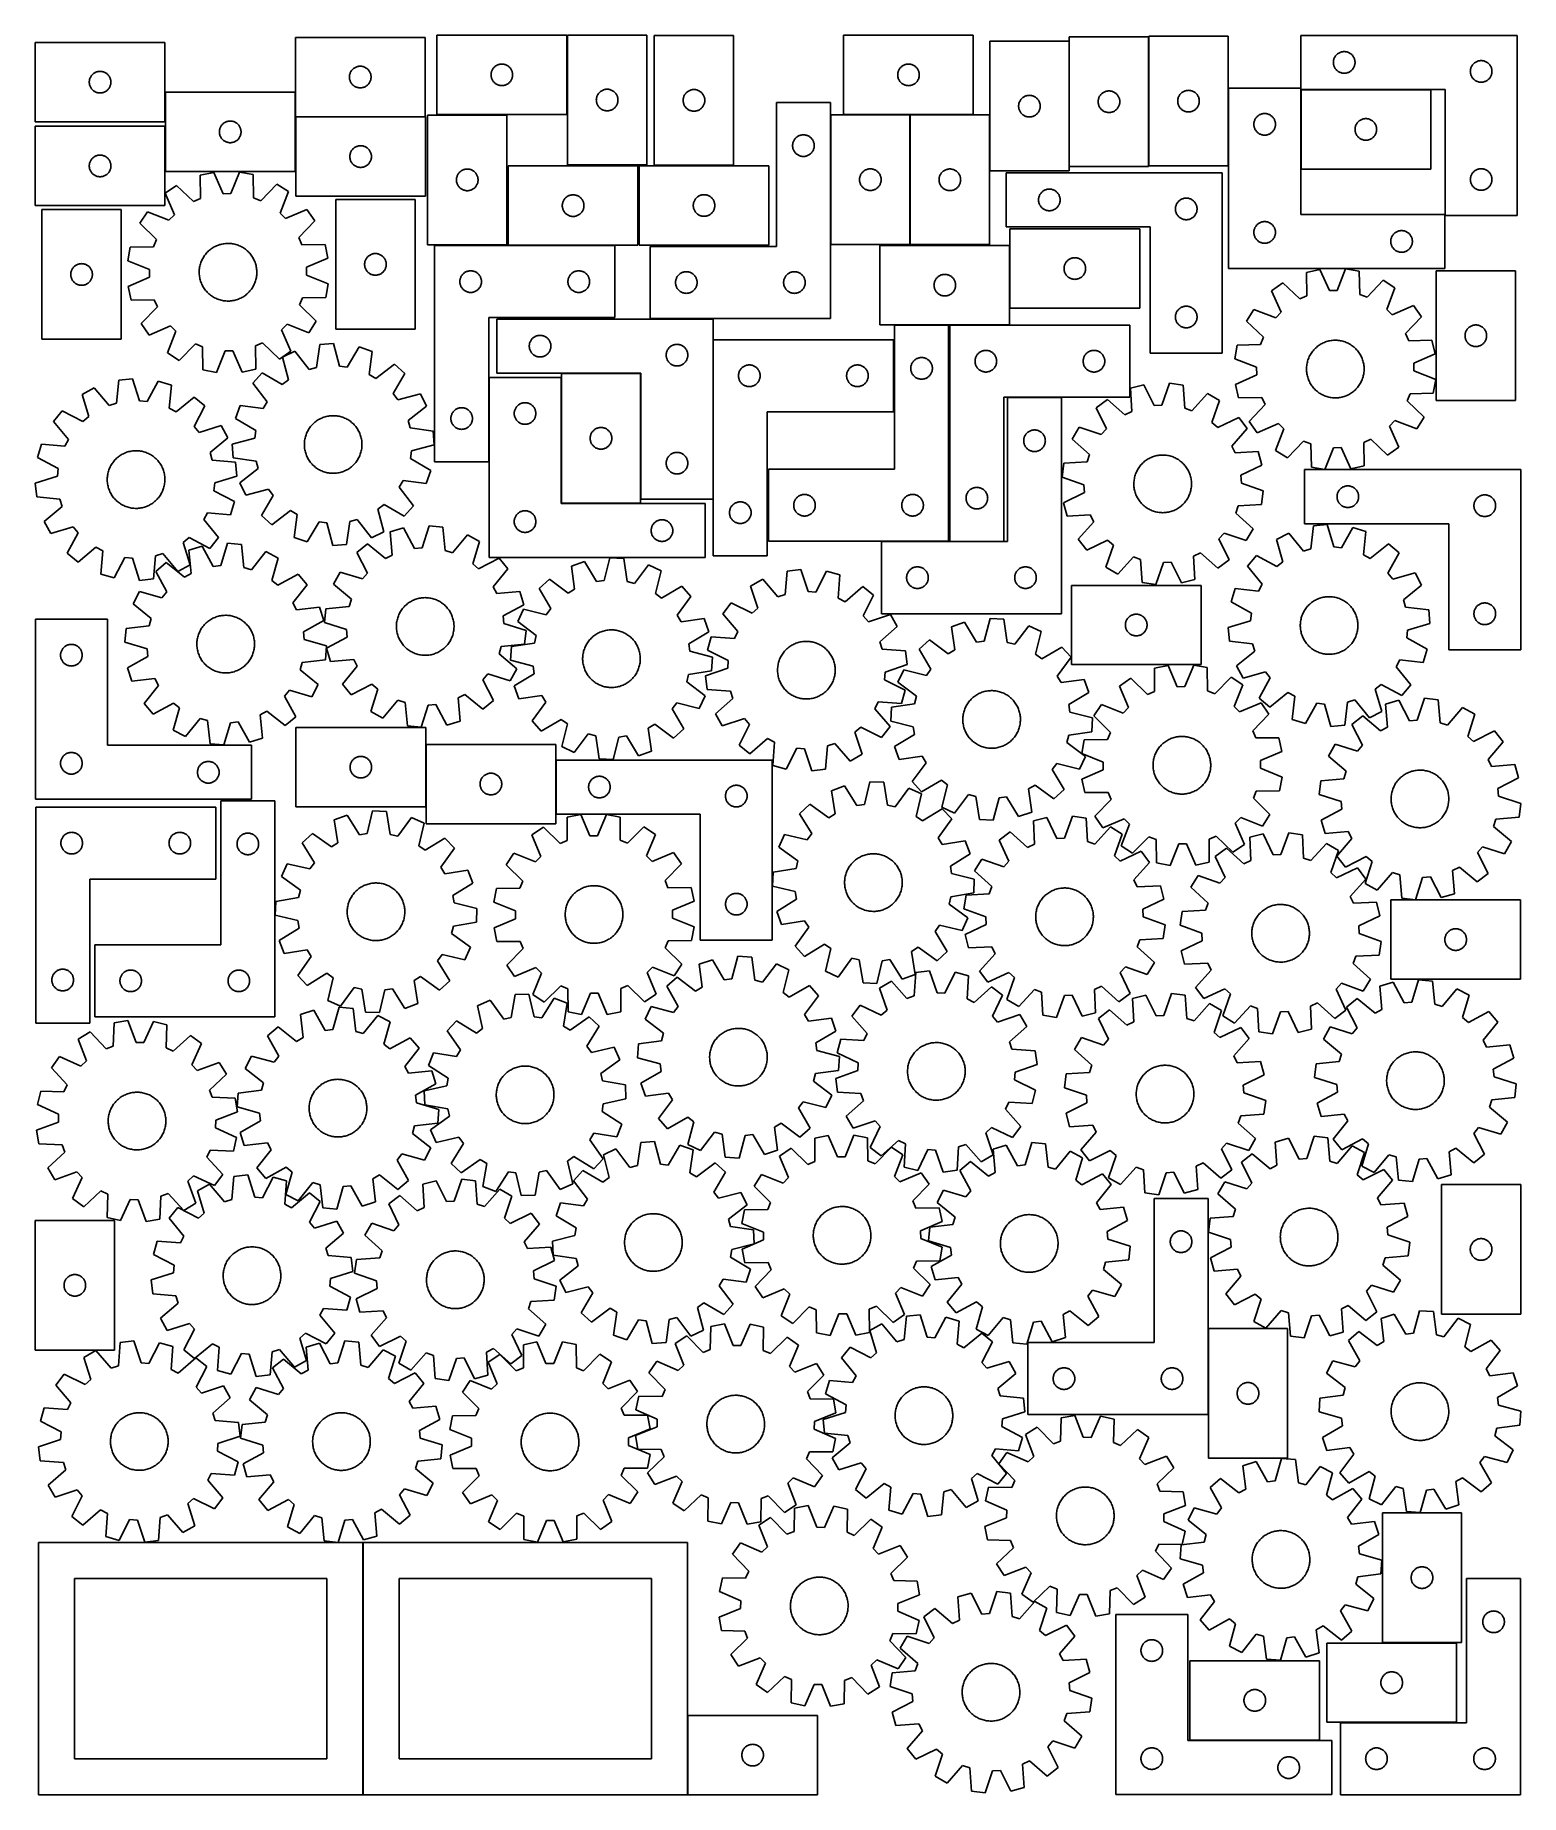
# Model space of a CAD drawing. Header units: millimetres. Extents: x 7 to 1243, y 7 to 1472.
import ezdxf

# ---------------------------------------------------------------- set-up
doc = ezdxf.new("R2010")
doc.units = ezdxf.units.MM
doc.layers.add('COMMON', color=5, linetype='CONTINUOUS', true_color=0x0000ff)
doc.layers.add('CUT', color=7, linetype='CONTINUOUS', true_color=0x000000)

msp = doc.modelspace()

# ---------------------------------------------------------------- linework, layer by layer
at = {"layer": 'COMMON'}
msp.add_line((571.005573, 1218.197813), (571.005573, 1085.383612), dxfattribs=at)
at = {"layer": 'CUT'}
for p, q in [((114.558774, 1465.712222), (6.558774, 1465.712222)), ((6.558774, 1465.712222), (6.558774, 1399.712222)), ((114.558774, 1399.712222), (114.558774, 1465.712222)), ((331.166196, 1469.954409), (223.166196, 1469.954409)), ((223.166196, 1469.954409), (223.166196, 1403.954409)), ((331.166196, 1403.954409), (331.166196, 1469.954409)), ((449.05096, 1471.795721), (341.05096, 1471.795721)), ((341.05096, 1471.795721), (341.05096, 1405.795721)), ((449.05096, 1405.795721), (449.05096, 1471.795721)), ((449.742485, 1471.801819), (449.742485, 1363.801819)), ((515.742485, 1471.801819), (449.742485, 1471.801819)), ((515.742485, 1363.801819), (515.742485, 1471.801819)), ((588.037289, 1471.525455), (522.037289, 1471.525455)), ((522.037289, 1471.525455), (522.037289, 1363.525455)), ((588.037289, 1363.525455), (588.037289, 1471.525455)), ((787.644864, 1471.756655), (679.644864, 1471.756655)), ((679.644864, 1471.756655), (679.644864, 1405.756655)), ((787.644864, 1405.756655), (787.644864, 1471.756655)), ((867.333615, 1466.726627), (801.333615, 1466.726627)), ((801.333615, 1466.726627), (801.333615, 1358.726627)), ((867.333615, 1358.726627), (867.333615, 1466.726627)), ((867.572654, 1470.392639), (867.572654, 1362.392639)), ((933.572654, 1470.392639), (867.572654, 1470.392639)), ((933.572654, 1362.392639), (933.572654, 1470.392639)), ((933.783226, 1470.897522), (933.783226, 1362.897522)), ((999.783226, 1470.897522), (933.783226, 1470.897522)), ((999.783226, 1362.897522), (999.783226, 1470.897522)), ((1240.458132, 1471.631903), (1060.458132, 1471.631903)), ((1060.458132, 1471.631903), (1060.458132, 1426.631903)), ((1240.458132, 1321.631903), (1240.458132, 1471.631903)), ((1087.535128, 1450.306639), (1087.631064, 1450.887716)), ((1087.631064, 1450.887716), (1087.764799, 1451.461274)), ((1087.764799, 1451.461274), (1087.935761, 1452.024858)), ((1087.935761, 1452.024858), (1088.143216, 1452.576054)), ((1088.143216, 1452.576054), (1088.386277, 1453.112501)), ((1088.386277, 1453.112501), (1088.663903, 1453.631903)), ((1088.663903, 1453.631903), (1088.974905, 1454.132035)), ((1088.974905, 1454.132035), (1089.317952, 1454.610756)), ((1089.317952, 1454.610756), (1089.691574, 1455.066015)), ((1089.691574, 1455.066015), (1090.094171, 1455.495864)), ((1090.094171, 1455.495864), (1090.52402, 1455.898461)), ((1090.52402, 1455.898461), (1090.979279, 1456.272083)), ((1090.979279, 1456.272083), (1091.458, 1456.615129)), ((1091.458, 1456.615129), (1091.958132, 1456.926132)), ((1091.958132, 1456.926132), (1092.477534, 1457.203758)), ((1092.477534, 1457.203758), (1093.013981, 1457.446819)), ((1093.013981, 1457.446819), (1093.565177, 1457.654274)), ((1093.565177, 1457.654274), (1094.128761, 1457.825235)), ((1094.128761, 1457.825235), (1094.702319, 1457.95897)), ((1094.702319, 1457.95897), (1095.283396, 1458.054907)), ((1095.283396, 1458.054907), (1095.869504, 1458.112633)), ((1095.869504, 1458.112633), (1096.458132, 1458.131903)), ((1096.458132, 1458.131903), (1097.04676, 1458.112633)), ((1097.04676, 1458.112633), (1097.632868, 1458.054907)), ((1097.632868, 1458.054907), (1098.213945, 1457.95897)), ((1098.213945, 1457.95897), (1098.787503, 1457.825235)), ((1098.787503, 1457.825235), (1099.351087, 1457.654274)), ((1099.351087, 1457.654274), (1099.902283, 1457.446819)), ((1099.902283, 1457.446819), (1100.43873, 1457.203758)), ((1100.43873, 1457.203758), (1100.958132, 1456.926132)), ((1100.958132, 1456.926132), (1101.458264, 1456.615129)), ((1101.458264, 1456.615129), (1101.936985, 1456.272083)), ((1101.936985, 1456.272083), (1102.392244, 1455.898461)), ((1102.392244, 1455.898461), (1102.822093, 1455.495864)), ((1102.822093, 1455.495864), (1103.22469, 1455.066015)), ((1103.22469, 1455.066015), (1103.598312, 1454.610756)), ((1103.598312, 1454.610756), (1103.941358, 1454.132035)), ((1103.941358, 1454.132035), (1104.252361, 1453.631903)), ((1104.252361, 1453.631903), (1104.529987, 1453.112501)), ((1104.529987, 1453.112501), (1104.773048, 1452.576054)), ((1104.773048, 1452.576054), (1104.980503, 1452.024858)), ((1104.980503, 1452.024858), (1105.151464, 1451.461274)), ((1105.151464, 1451.461274), (1105.285199, 1450.887716)), ((1105.285199, 1450.887716), (1105.381136, 1450.306639)), ((52.036403, 1435.605177), (52.243858, 1436.156373)), ((52.243858, 1436.156373), (52.486919, 1436.69282)), ((52.486919, 1436.69282), (52.764545, 1437.212222)), ((52.764545, 1437.212222), (53.075548, 1437.712354)), ((53.075548, 1437.712354), (53.418594, 1438.191075)), ((53.418594, 1438.191075), (53.792216, 1438.646334)), ((53.792216, 1438.646334), (54.194813, 1439.076183)), ((54.194813, 1439.076183), (54.624662, 1439.47878)), ((54.624662, 1439.47878), (55.079921, 1439.852402)), ((55.079921, 1439.852402), (55.558642, 1440.195448)), ((55.558642, 1440.195448), (56.058774, 1440.50645)), ((56.058774, 1440.50645), (56.578176, 1440.784076)), ((56.578176, 1440.784076), (57.114623, 1441.027138)), ((57.114623, 1441.027138), (57.665819, 1441.234593)), ((57.665819, 1441.234593), (58.229403, 1441.405554)), ((58.229403, 1441.405554), (58.802961, 1441.539289)), ((58.802961, 1441.539289), (59.384038, 1441.635226)), ((59.384038, 1441.635226), (59.970146, 1441.692952)), ((59.970146, 1441.692952), (60.558774, 1441.712222)), ((60.558774, 1441.712222), (61.147402, 1441.692952)), ((61.147402, 1441.692952), (61.73351, 1441.635226)), ((61.73351, 1441.635226), (62.314587, 1441.539289)), ((62.314587, 1441.539289), (62.888145, 1441.405554)), ((62.888145, 1441.405554), (63.451729, 1441.234593)), ((63.451729, 1441.234593), (64.002925, 1441.027138)), ((64.002925, 1441.027138), (64.539372, 1440.784076)), ((64.539372, 1440.784076), (65.058774, 1440.50645)), ((65.058774, 1440.50645), (65.558906, 1440.195448)), ((65.558906, 1440.195448), (66.037627, 1439.852402)), ((66.037627, 1439.852402), (66.492886, 1439.47878)), ((66.492886, 1439.47878), (66.922735, 1439.076183)), ((66.922735, 1439.076183), (67.325332, 1438.646334)), ((67.325332, 1438.646334), (67.698954, 1438.191075)), ((67.698954, 1438.191075), (68.042001, 1437.712354)), ((68.042001, 1437.712354), (68.353003, 1437.212222)), ((68.353003, 1437.212222), (68.630629, 1436.69282)), ((68.630629, 1436.69282), (68.87369, 1436.156373)), ((68.87369, 1436.156373), (69.081145, 1435.605177)), ((268.166196, 1436.954409), (268.185466, 1437.543037)), ((268.185466, 1436.365781), (268.166196, 1436.954409)), ((268.185466, 1437.543037), (268.243192, 1438.129145)), ((268.243192, 1435.779674), (268.185466, 1436.365781)), ((268.243192, 1438.129145), (268.339128, 1438.710222)), ((268.339128, 1438.710222), (268.472864, 1439.283781)), ((268.472864, 1439.283781), (268.643825, 1439.847364)), ((268.643825, 1439.847364), (268.85128, 1440.39856)), ((268.85128, 1440.39856), (269.094341, 1440.935007)), ((269.094341, 1440.935007), (269.371967, 1441.454409)), ((269.371967, 1441.454409), (269.682969, 1441.954541)), ((269.682969, 1441.954541), (270.026016, 1442.433262)), ((270.026016, 1442.433262), (270.399638, 1442.888522)), ((270.399638, 1442.888522), (270.802235, 1443.31837)), ((270.802235, 1443.31837), (271.232084, 1443.720968)), ((271.232084, 1443.720968), (271.687343, 1444.094589)), ((271.687343, 1444.094589), (272.166064, 1444.437636)), ((272.166064, 1444.437636), (272.666196, 1444.748638)), ((272.666196, 1444.748638), (273.185598, 1445.026264)), ((273.185598, 1445.026264), (273.722045, 1445.269325)), ((273.722045, 1445.269325), (274.273241, 1445.47678)), ((274.273241, 1445.47678), (274.836825, 1445.647742)), ((274.836825, 1445.647742), (275.410383, 1445.781477)), ((275.410383, 1445.781477), (275.99146, 1445.877413)), ((275.99146, 1445.877413), (276.577568, 1445.93514)), ((276.577568, 1445.93514), (277.166196, 1445.954409)), ((277.166196, 1445.954409), (277.754824, 1445.93514)), ((277.754824, 1445.93514), (278.340932, 1445.877413)), ((278.340932, 1445.877413), (278.922009, 1445.781477)), ((278.922009, 1445.781477), (279.495567, 1445.647742)), ((279.495567, 1445.647742), (280.059151, 1445.47678)), ((280.059151, 1445.47678), (280.610347, 1445.269325)), ((280.610347, 1445.269325), (281.146794, 1445.026264)), ((281.146794, 1445.026264), (281.666196, 1444.748638)), ((281.666196, 1444.748638), (282.166328, 1444.437636)), ((282.166328, 1444.437636), (282.645049, 1444.094589)), ((282.645049, 1444.094589), (283.100308, 1443.720968)), ((283.100308, 1443.720968), (283.530157, 1443.31837)), ((283.530157, 1443.31837), (283.932754, 1442.888522)), ((283.932754, 1442.888522), (284.306376, 1442.433262)), ((284.306376, 1442.433262), (284.649422, 1441.954541)), ((284.649422, 1441.954541), (284.960425, 1441.454409)), ((284.960425, 1441.454409), (285.238051, 1440.935007)), ((285.238051, 1440.935007), (285.481112, 1440.39856)), ((285.481112, 1440.39856), (285.688567, 1439.847364)), ((285.688567, 1439.847364), (285.859528, 1439.283781)), ((285.859528, 1439.283781), (285.993263, 1438.710222)), ((285.993263, 1438.710222), (286.0892, 1438.129145)), ((286.0892, 1438.129145), (286.146926, 1437.543037)), ((286.146926, 1436.365781), (286.0892, 1435.779674)), ((286.146926, 1437.543037), (286.166196, 1436.954409)), ((286.166196, 1436.954409), (286.146926, 1436.365781)), ((386.05096, 1438.795721), (386.070229, 1439.384349)), ((386.070229, 1438.207093), (386.05096, 1438.795721)), ((386.070229, 1439.384349), (386.127956, 1439.970457)), ((386.127956, 1437.620985), (386.070229, 1438.207093)), ((386.127956, 1439.970457), (386.223892, 1440.551534)), ((386.223892, 1437.039908), (386.127956, 1437.620985)), ((386.223892, 1440.551534), (386.357627, 1441.125092)), ((386.357627, 1436.466349), (386.223892, 1437.039908)), ((386.357627, 1441.125092), (386.528589, 1441.688676)), ((386.528589, 1435.902766), (386.357627, 1436.466349)), ((386.528589, 1441.688676), (386.736044, 1442.239872)), ((386.736044, 1442.239872), (386.979105, 1442.776319)), ((386.979105, 1442.776319), (387.256731, 1443.295721)), ((387.256731, 1443.295721), (387.567733, 1443.795853)), ((387.567733, 1443.795853), (387.91078, 1444.274574)), ((387.91078, 1444.274574), (388.284401, 1444.729833)), ((388.284401, 1444.729833), (388.686999, 1445.159682)), ((388.686999, 1445.159682), (389.116847, 1445.562279)), ((389.116847, 1445.562279), (389.572107, 1445.935901)), ((389.572107, 1445.935901), (390.050828, 1446.278947)), ((390.050828, 1446.278947), (390.55096, 1446.58995)), ((390.55096, 1446.58995), (391.070362, 1446.867576)), ((391.070362, 1446.867576), (391.606809, 1447.110637)), ((391.606809, 1447.110637), (392.158005, 1447.318092)), ((392.158005, 1447.318092), (392.721588, 1447.489053)), ((392.721588, 1447.489053), (393.295147, 1447.622788)), ((393.295147, 1447.622788), (393.876224, 1447.718725)), ((393.876224, 1447.718725), (394.462332, 1447.776451)), ((394.462332, 1447.776451), (395.05096, 1447.795721)), ((395.05096, 1447.795721), (395.639588, 1447.776451)), ((395.639588, 1447.776451), (396.225695, 1447.718725)), ((396.225695, 1447.718725), (396.806773, 1447.622788)), ((396.806773, 1447.622788), (397.380331, 1447.489053)), ((397.380331, 1447.489053), (397.943915, 1447.318092)), ((397.943915, 1447.318092), (398.495111, 1447.110637)), ((398.495111, 1447.110637), (399.031558, 1446.867576)), ((399.031558, 1446.867576), (399.55096, 1446.58995)), ((399.55096, 1446.58995), (400.051092, 1446.278947)), ((400.051092, 1446.278947), (400.529813, 1445.935901)), ((400.529813, 1445.935901), (400.985072, 1445.562279)), ((400.985072, 1445.562279), (401.414921, 1445.159682)), ((401.414921, 1445.159682), (401.817518, 1444.729833)), ((401.817518, 1444.729833), (402.19114, 1444.274574)), ((402.19114, 1444.274574), (402.534186, 1443.795853)), ((402.534186, 1443.795853), (402.845188, 1443.295721)), ((402.845188, 1443.295721), (403.122814, 1442.776319)), ((403.122814, 1442.776319), (403.365876, 1442.239872)), ((403.365876, 1442.239872), (403.573331, 1441.688676)), ((403.573331, 1441.688676), (403.744292, 1441.125092)), ((403.744292, 1436.466349), (403.573331, 1435.902766)), ((403.744292, 1441.125092), (403.878027, 1440.551534)), ((403.878027, 1437.039908), (403.744292, 1436.466349)), ((403.878027, 1440.551534), (403.973963, 1439.970457)), ((403.973963, 1437.620985), (403.878027, 1437.039908)), ((403.973963, 1439.970457), (404.03169, 1439.384349)), ((404.03169, 1438.207093), (403.973963, 1437.620985)), ((404.03169, 1439.384349), (404.05096, 1438.795721)), ((404.05096, 1438.795721), (404.03169, 1438.207093)), ((724.644864, 1438.756655), (724.664134, 1439.345284)), ((724.664134, 1438.168027), (724.644864, 1438.756655)), ((724.664134, 1439.345284), (724.72186, 1439.931391)), ((724.72186, 1437.58192), (724.664134, 1438.168027)), ((724.72186, 1439.931391), (724.817797, 1440.512468)), ((724.817797, 1437.000842), (724.72186, 1437.58192)), ((724.817797, 1440.512468), (724.951532, 1441.086027)), ((724.951532, 1436.427284), (724.817797, 1437.000842)), ((724.951532, 1441.086027), (725.122493, 1441.649611)), ((725.122493, 1435.8637), (724.951532, 1436.427284)), ((725.122493, 1441.649611), (725.329948, 1442.200806)), ((725.329948, 1442.200806), (725.573009, 1442.737254)), ((725.573009, 1442.737254), (725.850636, 1443.256655)), ((725.850636, 1443.256655), (726.161638, 1443.756787)), ((726.161638, 1443.756787), (726.504684, 1444.235508)), ((726.504684, 1444.235508), (726.878306, 1444.690768)), ((726.878306, 1444.690768), (727.280903, 1445.120616)), ((727.280903, 1445.120616), (727.710752, 1445.523214)), ((727.710752, 1445.523214), (728.166011, 1445.896835)), ((728.166011, 1445.896835), (728.644732, 1446.239882)), ((728.644732, 1446.239882), (729.144864, 1446.550884)), ((729.144864, 1446.550884), (729.664266, 1446.82851)), ((729.664266, 1446.82851), (730.200713, 1447.071571)), ((730.200713, 1447.071571), (730.751909, 1447.279027)), ((730.751909, 1447.279027), (731.315493, 1447.449988)), ((731.315493, 1447.449988), (731.889051, 1447.583723)), ((731.889051, 1447.583723), (732.470128, 1447.679659)), ((732.470128, 1447.679659), (733.056236, 1447.737386)), ((733.056236, 1447.737386), (733.644864, 1447.756655)), ((733.644864, 1447.756655), (734.233492, 1447.737386)), ((734.233492, 1447.737386), (734.8196, 1447.679659)), ((734.8196, 1447.679659), (735.400677, 1447.583723)), ((735.400677, 1447.583723), (735.974236, 1447.449988)), ((735.974236, 1447.449988), (736.537819, 1447.279027)), ((736.537819, 1447.279027), (737.089015, 1447.071571)), ((737.089015, 1447.071571), (737.625462, 1446.82851)), ((737.625462, 1446.82851), (738.144864, 1446.550884)), ((738.144864, 1446.550884), (738.644996, 1446.239882)), ((738.644996, 1446.239882), (739.123717, 1445.896835)), ((739.123717, 1445.896835), (739.578976, 1445.523214)), ((739.578976, 1445.523214), (740.008825, 1445.120616)), ((740.008825, 1445.120616), (740.411422, 1444.690768)), ((740.411422, 1444.690768), (740.785044, 1444.235508)), ((740.785044, 1444.235508), (741.128091, 1443.756787)), ((741.128091, 1443.756787), (741.439093, 1443.256655)), ((741.439093, 1443.256655), (741.716719, 1442.737254)), ((741.716719, 1442.737254), (741.95978, 1442.200806)), ((741.95978, 1442.200806), (742.167235, 1441.649611)), ((742.167235, 1441.649611), (742.338197, 1441.086027)), ((742.338197, 1436.427284), (742.167235, 1435.8637)), ((742.338197, 1441.086027), (742.471932, 1440.512468)), ((742.471932, 1437.000842), (742.338197, 1436.427284)), ((742.471932, 1440.512468), (742.567868, 1439.931391)), ((742.567868, 1437.58192), (742.471932, 1437.000842)), ((742.567868, 1439.931391), (742.625594, 1439.345284)), ((742.625594, 1438.168027), (742.567868, 1437.58192)), ((742.625594, 1439.345284), (742.644864, 1438.756655)), ((742.644864, 1438.756655), (742.625594, 1438.168027)), ((1087.458132, 1449.131903), (1087.477402, 1449.720531)), ((1087.477402, 1448.543275), (1087.458132, 1449.131903)), ((1087.477402, 1449.720531), (1087.535128, 1450.306639)), ((1087.535128, 1447.957167), (1087.477402, 1448.543275)), ((1087.631064, 1447.37609), (1087.535128, 1447.957167)), ((1087.764799, 1446.802532), (1087.631064, 1447.37609)), ((1087.935761, 1446.238948), (1087.764799, 1446.802532)), ((1088.143216, 1445.687752), (1087.935761, 1446.238948)), ((1088.386277, 1445.151305), (1088.143216, 1445.687752)), ((1088.663903, 1444.631903), (1088.386277, 1445.151305)), ((1088.974905, 1444.131771), (1088.663903, 1444.631903)), ((1089.317952, 1443.65305), (1088.974905, 1444.131771)), ((1089.691574, 1443.197791), (1089.317952, 1443.65305)), ((1090.094171, 1442.767942), (1089.691574, 1443.197791)), ((1090.52402, 1442.365345), (1090.094171, 1442.767942)), ((1090.979279, 1441.991723), (1090.52402, 1442.365345)), ((1091.458, 1441.648676), (1090.979279, 1441.991723)), ((1091.958132, 1441.337674), (1091.458, 1441.648676)), ((1092.477534, 1441.060048), (1091.958132, 1441.337674)), ((1093.013981, 1440.816987), (1092.477534, 1441.060048)), ((1093.565177, 1440.609532), (1093.013981, 1440.816987)), ((1094.128761, 1440.438571), (1093.565177, 1440.609532)), ((1094.702319, 1440.304835), (1094.128761, 1440.438571)), ((1095.283396, 1440.208899), (1094.702319, 1440.304835)), ((1095.869504, 1440.151173), (1095.283396, 1440.208899)), ((1096.458132, 1440.131903), (1095.869504, 1440.151173)), ((1097.04676, 1440.151173), (1096.458132, 1440.131903)), ((1097.632868, 1440.208899), (1097.04676, 1440.151173)), ((1098.213945, 1440.304835), (1097.632868, 1440.208899)), ((1098.787503, 1440.438571), (1098.213945, 1440.304835)), ((1099.351087, 1440.609532), (1098.787503, 1440.438571)), ((1099.902283, 1440.816987), (1099.351087, 1440.609532)), ((1100.43873, 1441.060048), (1099.902283, 1440.816987)), ((1100.958132, 1441.337674), (1100.43873, 1441.060048)), ((1101.458264, 1441.648676), (1100.958132, 1441.337674)), ((1101.936985, 1441.991723), (1101.458264, 1441.648676)), ((1102.392244, 1442.365345), (1101.936985, 1441.991723)), ((1102.822093, 1442.767942), (1102.392244, 1442.365345)), ((1103.22469, 1443.197791), (1102.822093, 1442.767942)), ((1103.598312, 1443.65305), (1103.22469, 1443.197791)), ((1103.941358, 1444.131771), (1103.598312, 1443.65305)), ((1104.252361, 1444.631903), (1103.941358, 1444.131771)), ((1104.529987, 1445.151305), (1104.252361, 1444.631903)), ((1104.773048, 1445.687752), (1104.529987, 1445.151305)), ((1104.980503, 1446.238948), (1104.773048, 1445.687752)), ((1105.151464, 1446.802532), (1104.980503, 1446.238948)), ((1105.285199, 1447.37609), (1105.151464, 1446.802532)), ((1105.381136, 1447.957167), (1105.285199, 1447.37609)), ((1105.381136, 1450.306639), (1105.438862, 1449.720531)), ((1105.438862, 1448.543275), (1105.381136, 1447.957167)), ((1105.438862, 1449.720531), (1105.458132, 1449.131903)), ((1105.458132, 1449.131903), (1105.438862, 1448.543275)), ((1201.458132, 1441.631903), (1201.477402, 1442.220531)), ((1201.477402, 1441.043275), (1201.458132, 1441.631903)), ((1201.477402, 1442.220531), (1201.535128, 1442.806639)), ((1201.535128, 1440.457167), (1201.477402, 1441.043275)), ((1201.535128, 1442.806639), (1201.631064, 1443.387716)), ((1201.631064, 1439.87609), (1201.535128, 1440.457167)), ((1201.631064, 1443.387716), (1201.764799, 1443.961274)), ((1201.764799, 1439.302532), (1201.631064, 1439.87609)), ((1201.764799, 1443.961274), (1201.935761, 1444.524858)), ((1201.935761, 1438.738948), (1201.764799, 1439.302532)), ((1201.935761, 1444.524858), (1202.143216, 1445.076054)), ((1202.143216, 1438.187752), (1201.935761, 1438.738948)), ((1202.143216, 1445.076054), (1202.386277, 1445.612501)), ((1202.386277, 1437.651305), (1202.143216, 1438.187752)), ((1202.386277, 1445.612501), (1202.663903, 1446.131903)), ((1202.663903, 1437.131903), (1202.386277, 1437.651305)), ((1202.663903, 1446.131903), (1202.974905, 1446.632035)), ((1202.974905, 1436.631771), (1202.663903, 1437.131903)), ((1202.974905, 1446.632035), (1203.317952, 1447.110756)), ((1203.317952, 1436.15305), (1202.974905, 1436.631771)), ((1203.317952, 1447.110756), (1203.691574, 1447.566015)), ((1203.691574, 1435.697791), (1203.317952, 1436.15305)), ((1203.691574, 1447.566015), (1204.094171, 1447.995864)), ((1204.094171, 1447.995864), (1204.52402, 1448.398461)), ((1204.52402, 1448.398461), (1204.979279, 1448.772083)), ((1204.979279, 1448.772083), (1205.458, 1449.115129)), ((1205.458, 1449.115129), (1205.958132, 1449.426132)), ((1205.958132, 1449.426132), (1206.477534, 1449.703758)), ((1206.477534, 1449.703758), (1207.013981, 1449.946819)), ((1207.013981, 1449.946819), (1207.565177, 1450.154274)), ((1207.565177, 1450.154274), (1208.128761, 1450.325235)), ((1208.128761, 1450.325235), (1208.702319, 1450.45897)), ((1208.702319, 1450.45897), (1209.283396, 1450.554907)), ((1209.283396, 1450.554907), (1209.869504, 1450.612633)), ((1209.869504, 1450.612633), (1210.458132, 1450.631903)), ((1210.458132, 1450.631903), (1211.04676, 1450.612633)), ((1211.04676, 1450.612633), (1211.632868, 1450.554907)), ((1211.632868, 1450.554907), (1212.213945, 1450.45897)), ((1212.213945, 1450.45897), (1212.787503, 1450.325235)), ((1212.787503, 1450.325235), (1213.351087, 1450.154274)), ((1213.351087, 1450.154274), (1213.902283, 1449.946819)), ((1213.902283, 1449.946819), (1214.43873, 1449.703758)), ((1214.43873, 1449.703758), (1214.958132, 1449.426132)), ((1214.958132, 1449.426132), (1215.458264, 1449.115129)), ((1215.458264, 1449.115129), (1215.936985, 1448.772083)), ((1215.936985, 1448.772083), (1216.392244, 1448.398461)), ((1216.392244, 1448.398461), (1216.822093, 1447.995864)), ((1216.822093, 1447.995864), (1217.22469, 1447.566015)), ((1217.22469, 1447.566015), (1217.598312, 1447.110756)), ((1217.598312, 1436.15305), (1217.22469, 1435.697791)), ((1217.598312, 1447.110756), (1217.941358, 1446.632035)), ((1217.941358, 1436.631771), (1217.598312, 1436.15305)), ((1217.941358, 1446.632035), (1218.252361, 1446.131903)), ((1218.252361, 1437.131903), (1217.941358, 1436.631771)), ((1218.252361, 1446.131903), (1218.529987, 1445.612501)), ((1218.529987, 1437.651305), (1218.252361, 1437.131903)), ((1218.529987, 1445.612501), (1218.773048, 1445.076054)), ((1218.773048, 1438.187752), (1218.529987, 1437.651305)), ((1218.773048, 1445.076054), (1218.980503, 1444.524858)), ((1218.980503, 1438.738948), (1218.773048, 1438.187752)), ((1218.980503, 1444.524858), (1219.151464, 1443.961274)), ((1219.151464, 1439.302532), (1218.980503, 1438.738948)), ((1219.151464, 1443.961274), (1219.285199, 1443.387716)), ((1219.285199, 1439.87609), (1219.151464, 1439.302532)), ((1219.285199, 1443.387716), (1219.381136, 1442.806639)), ((1219.381136, 1440.457167), (1219.285199, 1439.87609)), ((1219.381136, 1442.806639), (1219.438862, 1442.220531)), ((1219.438862, 1441.043275), (1219.381136, 1440.457167)), ((1219.438862, 1442.220531), (1219.458132, 1441.631903)), ((1219.458132, 1441.631903), (1219.438862, 1441.043275)), ((51.558774, 1432.712222), (51.578044, 1433.30085)), ((51.578044, 1432.123594), (51.558774, 1432.712222)), ((51.578044, 1433.30085), (51.63577, 1433.886958)), ((51.63577, 1431.537486), (51.578044, 1432.123594)), ((51.63577, 1433.886958), (51.731707, 1434.468035)), ((51.731707, 1430.956409), (51.63577, 1431.537486)), ((51.731707, 1434.468035), (51.865442, 1435.041593)), ((51.865442, 1430.38285), (51.731707, 1430.956409)), ((51.865442, 1435.041593), (52.036403, 1435.605177)), ((52.036403, 1429.819267), (51.865442, 1430.38285)), ((52.243858, 1429.268071), (52.036403, 1429.819267)), ((52.486919, 1428.731624), (52.243858, 1429.268071)), ((52.764545, 1428.212222), (52.486919, 1428.731624)), ((53.075548, 1427.71209), (52.764545, 1428.212222)), ((53.418594, 1427.233369), (53.075548, 1427.71209)), ((53.792216, 1426.778109), (53.418594, 1427.233369)), ((54.194813, 1426.348261), (53.792216, 1426.778109)), ((54.624662, 1425.945664), (54.194813, 1426.348261)), ((55.079921, 1425.572042), (54.624662, 1425.945664)), ((55.558642, 1425.228995), (55.079921, 1425.572042)), ((56.058774, 1424.917993), (55.558642, 1425.228995)), ((56.578176, 1424.640367), (56.058774, 1424.917993)), ((57.114623, 1424.397306), (56.578176, 1424.640367)), ((57.665819, 1424.189851), (57.114623, 1424.397306)), ((58.229403, 1424.018889), (57.665819, 1424.189851)), ((58.802961, 1423.885154), (58.229403, 1424.018889)), ((59.384038, 1423.789218), (58.802961, 1423.885154)), ((59.970146, 1423.731491), (59.384038, 1423.789218)), ((60.558774, 1423.712222), (59.970146, 1423.731491)), ((61.147402, 1423.731491), (60.558774, 1423.712222)), ((61.73351, 1423.789218), (61.147402, 1423.731491)), ((62.314587, 1423.885154), (61.73351, 1423.789218)), ((62.888145, 1424.018889), (62.314587, 1423.885154)), ((63.451729, 1424.189851), (62.888145, 1424.018889)), ((64.002925, 1424.397306), (63.451729, 1424.189851)), ((64.539372, 1424.640367), (64.002925, 1424.397306)), ((65.058774, 1424.917993), (64.539372, 1424.640367)), ((65.558906, 1425.228995), (65.058774, 1424.917993)), ((66.037627, 1425.572042), (65.558906, 1425.228995)), ((66.492886, 1425.945664), (66.037627, 1425.572042)), ((66.922735, 1426.348261), (66.492886, 1425.945664)), ((67.325332, 1426.778109), (66.922735, 1426.348261)), ((67.698954, 1427.233369), (67.325332, 1426.778109)), ((68.042001, 1427.71209), (67.698954, 1427.233369)), ((68.353003, 1428.212222), (68.042001, 1427.71209)), ((68.630629, 1428.731624), (68.353003, 1428.212222)), ((68.87369, 1429.268071), (68.630629, 1428.731624)), ((69.081145, 1429.819267), (68.87369, 1429.268071)), ((69.081145, 1435.605177), (69.252107, 1435.041593)), ((69.252107, 1430.38285), (69.081145, 1429.819267)), ((69.252107, 1435.041593), (69.385842, 1434.468035)), ((69.385842, 1430.956409), (69.252107, 1430.38285)), ((69.385842, 1434.468035), (69.481778, 1433.886958)), ((69.481778, 1431.537486), (69.385842, 1430.956409)), ((69.481778, 1433.886958), (69.539504, 1433.30085)), ((69.539504, 1432.123594), (69.481778, 1431.537486)), ((69.539504, 1433.30085), (69.558774, 1432.712222)), ((69.558774, 1432.712222), (69.539504, 1432.123594)), ((222.909602, 1424.283026), (114.909602, 1424.283026)), ((114.909602, 1424.283026), (114.909602, 1358.283026)), ((222.909602, 1358.283026), (222.909602, 1424.283026)), ((268.339128, 1435.198596), (268.243192, 1435.779674)), ((268.472864, 1434.625038), (268.339128, 1435.198596)), ((268.643825, 1434.061454), (268.472864, 1434.625038)), ((268.85128, 1433.510258), (268.643825, 1434.061454)), ((269.094341, 1432.973811), (268.85128, 1433.510258)), ((269.371967, 1432.454409), (269.094341, 1432.973811)), ((269.682969, 1431.954277), (269.371967, 1432.454409)), ((270.026016, 1431.475556), (269.682969, 1431.954277)), ((270.399638, 1431.020297), (270.026016, 1431.475556)), ((270.802235, 1430.590448), (270.399638, 1431.020297)), ((271.232084, 1430.187851), (270.802235, 1430.590448)), ((271.687343, 1429.814229), (271.232084, 1430.187851)), ((272.166064, 1429.471183), (271.687343, 1429.814229)), ((272.666196, 1429.160181), (272.166064, 1429.471183)), ((273.185598, 1428.882555), (272.666196, 1429.160181)), ((273.722045, 1428.639493), (273.185598, 1428.882555)), ((274.273241, 1428.432038), (273.722045, 1428.639493)), ((274.836825, 1428.261077), (274.273241, 1428.432038)), ((275.410383, 1428.127342), (274.836825, 1428.261077)), ((275.99146, 1428.031406), (275.410383, 1428.127342)), ((276.577568, 1427.973679), (275.99146, 1428.031406)), ((277.166196, 1427.954409), (276.577568, 1427.973679)), ((277.754824, 1427.973679), (277.166196, 1427.954409)), ((278.340932, 1428.031406), (277.754824, 1427.973679)), ((278.922009, 1428.127342), (278.340932, 1428.031406)), ((279.495567, 1428.261077), (278.922009, 1428.127342)), ((280.059151, 1428.432038), (279.495567, 1428.261077)), ((280.610347, 1428.639493), (280.059151, 1428.432038)), ((281.146794, 1428.882555), (280.610347, 1428.639493)), ((281.666196, 1429.160181), (281.146794, 1428.882555)), ((282.166328, 1429.471183), (281.666196, 1429.160181)), ((282.645049, 1429.814229), (282.166328, 1429.471183)), ((283.100308, 1430.187851), (282.645049, 1429.814229)), ((283.530157, 1430.590448), (283.100308, 1430.187851)), ((283.932754, 1431.020297), (283.530157, 1430.590448)), ((284.306376, 1431.475556), (283.932754, 1431.020297)), ((284.649422, 1431.954277), (284.306376, 1431.475556)), ((284.960425, 1432.454409), (284.649422, 1431.954277)), ((285.238051, 1432.973811), (284.960425, 1432.454409)), ((285.481112, 1433.510258), (285.238051, 1432.973811)), ((285.688567, 1434.061454), (285.481112, 1433.510258)), ((285.859528, 1434.625038), (285.688567, 1434.061454)), ((285.993263, 1435.198596), (285.859528, 1434.625038)), ((286.0892, 1435.779674), (285.993263, 1435.198596)), ((386.736044, 1435.35157), (386.528589, 1435.902766)), ((386.979105, 1434.815123), (386.736044, 1435.35157)), ((387.256731, 1434.295721), (386.979105, 1434.815123)), ((387.567733, 1433.795589), (387.256731, 1434.295721)), ((387.91078, 1433.316868), (387.567733, 1433.795589)), ((388.284401, 1432.861609), (387.91078, 1433.316868)), ((388.686999, 1432.43176), (388.284401, 1432.861609)), ((389.116847, 1432.029163), (388.686999, 1432.43176)), ((389.572107, 1431.655541), (389.116847, 1432.029163)), ((390.050828, 1431.312494), (389.572107, 1431.655541)), ((390.55096, 1431.001492), (390.050828, 1431.312494)), ((391.070362, 1430.723866), (390.55096, 1431.001492)), ((391.606809, 1430.480805), (391.070362, 1430.723866)), ((392.158005, 1430.27335), (391.606809, 1430.480805)), ((392.721588, 1430.102388), (392.158005, 1430.27335)), ((393.295147, 1429.968653), (392.721588, 1430.102388)), ((393.876224, 1429.872717), (393.295147, 1429.968653)), ((394.462332, 1429.814991), (393.876224, 1429.872717)), ((395.05096, 1429.795721), (394.462332, 1429.814991)), ((395.639588, 1429.814991), (395.05096, 1429.795721)), ((396.225695, 1429.872717), (395.639588, 1429.814991)), ((396.806773, 1429.968653), (396.225695, 1429.872717)), ((397.380331, 1430.102388), (396.806773, 1429.968653)), ((397.943915, 1430.27335), (397.380331, 1430.102388)), ((398.495111, 1430.480805), (397.943915, 1430.27335)), ((399.031558, 1430.723866), (398.495111, 1430.480805)), ((399.55096, 1431.001492), (399.031558, 1430.723866)), ((400.051092, 1431.312494), (399.55096, 1431.001492)), ((400.529813, 1431.655541), (400.051092, 1431.312494)), ((400.985072, 1432.029163), (400.529813, 1431.655541)), ((401.414921, 1432.43176), (400.985072, 1432.029163)), ((401.817518, 1432.861609), (401.414921, 1432.43176)), ((402.19114, 1433.316868), (401.817518, 1432.861609)), ((402.534186, 1433.795589), (402.19114, 1433.316868)), ((402.845188, 1434.295721), (402.534186, 1433.795589)), ((403.122814, 1434.815123), (402.845188, 1434.295721)), ((403.365876, 1435.35157), (403.122814, 1434.815123)), ((403.573331, 1435.902766), (403.365876, 1435.35157)), ((474.427569, 1421.24597), (474.67063, 1421.782417)), ((474.67063, 1421.782417), (474.948256, 1422.301819)), ((474.948256, 1422.301819), (475.259258, 1422.801951)), ((475.259258, 1422.801951), (475.602305, 1423.280672)), ((475.602305, 1423.280672), (475.975927, 1423.735931)), ((475.975927, 1423.735931), (476.378524, 1424.16578)), ((476.378524, 1424.16578), (476.808372, 1424.568377)), ((476.808372, 1424.568377), (477.263632, 1424.941999)), ((477.263632, 1424.941999), (477.742353, 1425.285046)), ((477.742353, 1425.285046), (478.242485, 1425.596048)), ((478.242485, 1425.596048), (478.761887, 1425.873674)), ((478.761887, 1425.873674), (479.298334, 1426.116735)), ((479.298334, 1426.116735), (479.84953, 1426.32419)), ((479.84953, 1426.32419), (480.413113, 1426.495152)), ((480.413113, 1426.495152), (480.986672, 1426.628887)), ((480.986672, 1426.628887), (481.567749, 1426.724823)), ((481.567749, 1426.724823), (482.153857, 1426.782549)), ((482.153857, 1426.782549), (482.742485, 1426.801819)), ((482.742485, 1426.801819), (483.331113, 1426.782549)), ((483.331113, 1426.782549), (483.917221, 1426.724823)), ((483.917221, 1426.724823), (484.498298, 1426.628887)), ((484.498298, 1426.628887), (485.071856, 1426.495152)), ((485.071856, 1426.495152), (485.63544, 1426.32419)), ((485.63544, 1426.32419), (486.186636, 1426.116735)), ((486.186636, 1426.116735), (486.723083, 1425.873674)), ((486.723083, 1425.873674), (487.242485, 1425.596048)), ((487.242485, 1425.596048), (487.742617, 1425.285046)), ((487.742617, 1425.285046), (488.221338, 1424.941999)), ((488.221338, 1424.941999), (488.676597, 1424.568377)), ((488.676597, 1424.568377), (489.106446, 1424.16578)), ((489.106446, 1424.16578), (489.509043, 1423.735931)), ((489.509043, 1423.735931), (489.882665, 1423.280672)), ((489.882665, 1423.280672), (490.225711, 1422.801951)), ((490.225711, 1422.801951), (490.536713, 1422.301819)), ((490.536713, 1422.301819), (490.814339, 1421.782417)), ((490.814339, 1421.782417), (491.057401, 1421.24597)), ((546.722374, 1420.969606), (546.965435, 1421.506053)), ((546.965435, 1421.506053), (547.243061, 1422.025455)), ((547.243061, 1422.025455), (547.554063, 1422.525587)), ((547.554063, 1422.525587), (547.897109, 1423.004308)), ((547.897109, 1423.004308), (548.270731, 1423.459567)), ((548.270731, 1423.459567), (548.673328, 1423.889416)), ((548.673328, 1423.889416), (549.103177, 1424.292013)), ((549.103177, 1424.292013), (549.558436, 1424.665635)), ((549.558436, 1424.665635), (550.037157, 1425.008681)), ((550.037157, 1425.008681), (550.537289, 1425.319683)), ((550.537289, 1425.319683), (551.056691, 1425.59731)), ((551.056691, 1425.59731), (551.593138, 1425.840371)), ((551.593138, 1425.840371), (552.144334, 1426.047826)), ((552.144334, 1426.047826), (552.707918, 1426.218787)), ((552.707918, 1426.218787), (553.281476, 1426.352522)), ((553.281476, 1426.352522), (553.862554, 1426.448459)), ((553.862554, 1426.448459), (554.448661, 1426.506185)), ((554.448661, 1426.506185), (555.037289, 1426.525455)), ((555.037289, 1426.525455), (555.625917, 1426.506185)), ((555.625917, 1426.506185), (556.212025, 1426.448459)), ((556.212025, 1426.448459), (556.793102, 1426.352522)), ((556.793102, 1426.352522), (557.366661, 1426.218787)), ((557.366661, 1426.218787), (557.930244, 1426.047826)), ((557.930244, 1426.047826), (558.48144, 1425.840371)), ((558.48144, 1425.840371), (559.017888, 1425.59731)), ((559.017888, 1425.59731), (559.537289, 1425.319683)), ((559.537289, 1425.319683), (560.037421, 1425.008681)), ((560.037421, 1425.008681), (560.516142, 1424.665635)), ((560.516142, 1424.665635), (560.971402, 1424.292013)), ((560.971402, 1424.292013), (561.40125, 1423.889416)), ((561.40125, 1423.889416), (561.803848, 1423.459567)), ((561.803848, 1423.459567), (562.177469, 1423.004308)), ((562.177469, 1423.004308), (562.520516, 1422.525587)), ((562.520516, 1422.525587), (562.831518, 1422.025455)), ((562.831518, 1422.025455), (563.109144, 1421.506053)), ((563.109144, 1421.506053), (563.352205, 1420.969606)), ((725.329948, 1435.312504), (725.122493, 1435.8637)), ((725.573009, 1434.776057), (725.329948, 1435.312504)), ((725.850636, 1434.256655), (725.573009, 1434.776057)), ((726.161638, 1433.756523), (725.850636, 1434.256655)), ((726.504684, 1433.277803), (726.161638, 1433.756523)), ((726.878306, 1432.822543), (726.504684, 1433.277803)), ((727.280903, 1432.392694), (726.878306, 1432.822543)), ((727.710752, 1431.990097), (727.280903, 1432.392694)), ((728.166011, 1431.616475), (727.710752, 1431.990097)), ((728.644732, 1431.273429), (728.166011, 1431.616475)), ((729.144864, 1430.962427), (728.644732, 1431.273429)), ((729.664266, 1430.684801), (729.144864, 1430.962427)), ((730.200713, 1430.44174), (729.664266, 1430.684801)), ((730.751909, 1430.234284), (730.200713, 1430.44174)), ((731.315493, 1430.063323), (730.751909, 1430.234284)), ((731.889051, 1429.929588), (731.315493, 1430.063323)), ((732.470128, 1429.833652), (731.889051, 1429.929588)), ((733.056236, 1429.775925), (732.470128, 1429.833652)), ((733.644864, 1429.756655), (733.056236, 1429.775925)), ((734.233492, 1429.775925), (733.644864, 1429.756655)), ((734.8196, 1429.833652), (734.233492, 1429.775925)), ((735.400677, 1429.929588), (734.8196, 1429.833652)), ((735.974236, 1430.063323), (735.400677, 1429.929588)), ((736.537819, 1430.234284), (735.974236, 1430.063323)), ((737.089015, 1430.44174), (736.537819, 1430.234284)), ((737.625462, 1430.684801), (737.089015, 1430.44174)), ((738.144864, 1430.962427), (737.625462, 1430.684801)), ((738.644996, 1431.273429), (738.144864, 1430.962427)), ((739.123717, 1431.616475), (738.644996, 1431.273429)), ((739.578976, 1431.990097), (739.123717, 1431.616475)), ((740.008825, 1432.392694), (739.578976, 1431.990097)), ((740.411422, 1432.822543), (740.008825, 1432.392694)), ((740.785044, 1433.277803), (740.411422, 1432.822543)), ((741.128091, 1433.756523), (740.785044, 1433.277803)), ((741.439093, 1434.256655), (741.128091, 1433.756523)), ((741.716719, 1434.776057), (741.439093, 1434.256655)), ((741.95978, 1435.312504), (741.716719, 1434.776057)), ((742.167235, 1435.8637), (741.95978, 1435.312504)), ((831.44066, 1421.248998), (832.004244, 1421.419959)), ((832.004244, 1421.419959), (832.577802, 1421.553694)), ((832.577802, 1421.553694), (833.158879, 1421.64963)), ((833.158879, 1421.64963), (833.744987, 1421.707357)), ((833.744987, 1421.707357), (834.333615, 1421.726627)), ((834.333615, 1421.726627), (834.922243, 1421.707357)), ((834.922243, 1421.707357), (835.508351, 1421.64963)), ((835.508351, 1421.64963), (836.089428, 1421.553694)), ((836.089428, 1421.553694), (836.662986, 1421.419959)), ((836.662986, 1421.419959), (837.22657, 1421.248998)), ((892.778426, 1420.892639), (893.089428, 1421.392772)), ((893.089428, 1421.392772), (893.432474, 1421.871492)), ((893.432474, 1421.871492), (893.806096, 1422.326752)), ((893.806096, 1422.326752), (894.208693, 1422.7566)), ((894.208693, 1422.7566), (894.638542, 1423.159198)), ((894.638542, 1423.159198), (895.093802, 1423.53282)), ((895.093802, 1423.53282), (895.572522, 1423.875866)), ((895.572522, 1423.875866), (896.072654, 1424.186868)), ((896.072654, 1424.186868), (896.592056, 1424.464494)), ((896.592056, 1424.464494), (897.128504, 1424.707555)), ((897.128504, 1424.707555), (897.679699, 1424.915011)), ((897.679699, 1424.915011), (898.243283, 1425.085972)), ((898.243283, 1425.085972), (898.816842, 1425.219707)), ((898.816842, 1425.219707), (899.397919, 1425.315643)), ((899.397919, 1425.315643), (899.984026, 1425.37337)), ((899.984026, 1425.37337), (900.572654, 1425.392639)), ((900.572654, 1425.392639), (901.161283, 1425.37337)), ((901.161283, 1425.37337), (901.74739, 1425.315643)), ((901.74739, 1425.315643), (902.328467, 1425.219707)), ((902.328467, 1425.219707), (902.902026, 1425.085972)), ((902.902026, 1425.085972), (903.46561, 1424.915011)), ((903.46561, 1424.915011), (904.016805, 1424.707555)), ((904.016805, 1424.707555), (904.553253, 1424.464494)), ((904.553253, 1424.464494), (905.072654, 1424.186868)), ((905.072654, 1424.186868), (905.572787, 1423.875866)), ((905.572787, 1423.875866), (906.051507, 1423.53282)), ((906.051507, 1423.53282), (906.506767, 1423.159198)), ((906.506767, 1423.159198), (906.936615, 1422.7566)), ((906.936615, 1422.7566), (907.339213, 1422.326752)), ((907.339213, 1422.326752), (907.712835, 1421.871492)), ((907.712835, 1421.871492), (908.055881, 1421.392772)), ((908.055881, 1421.392772), (908.366883, 1420.892639)), ((958.711371, 1420.87812), (958.988997, 1421.397522)), ((958.988997, 1421.397522), (959.299999, 1421.897654)), ((959.299999, 1421.897654), (959.643046, 1422.376375)), ((959.643046, 1422.376375), (960.016667, 1422.831635)), ((960.016667, 1422.831635), (960.419265, 1423.261483)), ((960.419265, 1423.261483), (960.849113, 1423.664081)), ((960.849113, 1423.664081), (961.304373, 1424.037702)), ((961.304373, 1424.037702), (961.783094, 1424.380749)), ((961.783094, 1424.380749), (962.283226, 1424.691751)), ((962.283226, 1424.691751), (962.802628, 1424.969377)), ((962.802628, 1424.969377), (963.339075, 1425.212438)), ((963.339075, 1425.212438), (963.890271, 1425.419893)), ((963.890271, 1425.419893), (964.453854, 1425.590855)), ((964.453854, 1425.590855), (965.027413, 1425.72459)), ((965.027413, 1425.72459), (965.60849, 1425.820526)), ((965.60849, 1425.820526), (966.194598, 1425.878253)), ((966.194598, 1425.878253), (966.783226, 1425.897522)), ((966.783226, 1425.897522), (967.371854, 1425.878253)), ((967.371854, 1425.878253), (967.957961, 1425.820526)), ((967.957961, 1425.820526), (968.539039, 1425.72459)), ((968.539039, 1425.72459), (969.112597, 1425.590855)), ((969.112597, 1425.590855), (969.676181, 1425.419893)), ((969.676181, 1425.419893), (970.227377, 1425.212438)), ((970.227377, 1425.212438), (970.763824, 1424.969377)), ((970.763824, 1424.969377), (971.283226, 1424.691751)), ((971.283226, 1424.691751), (971.783358, 1424.380749)), ((971.783358, 1424.380749), (972.262079, 1424.037702)), ((972.262079, 1424.037702), (972.717338, 1423.664081)), ((972.717338, 1423.664081), (973.147187, 1423.261483)), ((973.147187, 1423.261483), (973.549784, 1422.831635)), ((973.549784, 1422.831635), (973.923406, 1422.376375)), ((973.923406, 1422.376375), (974.266452, 1421.897654)), ((974.266452, 1421.897654), (974.577454, 1421.397522)), ((974.577454, 1421.397522), (974.85508, 1420.87812)), ((1060.211271, 1427.575503), (1000.211271, 1427.575503)), ((1000.211271, 1427.575503), (1000.211271, 1277.575503)), ((1060.211271, 1322.575503), (1060.211271, 1427.575503)), ((1060.458132, 1426.631903), (1180.458132, 1426.631903)), ((1168.473386, 1426.343081), (1060.473386, 1426.343081)), ((1060.473386, 1426.343081), (1060.473386, 1360.343081)), ((1168.473386, 1360.343081), (1168.473386, 1426.343081)), ((1180.458132, 1426.631903), (1180.458132, 1321.631903)), ((1204.094171, 1435.267942), (1203.691574, 1435.697791)), ((1204.52402, 1434.865345), (1204.094171, 1435.267942)), ((1204.979279, 1434.491723), (1204.52402, 1434.865345)), ((1205.458, 1434.148676), (1204.979279, 1434.491723)), ((1205.958132, 1433.837674), (1205.458, 1434.148676)), ((1206.477534, 1433.560048), (1205.958132, 1433.837674)), ((1207.013981, 1433.316987), (1206.477534, 1433.560048)), ((1207.565177, 1433.109532), (1207.013981, 1433.316987)), ((1208.128761, 1432.938571), (1207.565177, 1433.109532)), ((1208.702319, 1432.804835), (1208.128761, 1432.938571)), ((1209.283396, 1432.708899), (1208.702319, 1432.804835)), ((1209.869504, 1432.651173), (1209.283396, 1432.708899)), ((1210.458132, 1432.631903), (1209.869504, 1432.651173)), ((1211.04676, 1432.651173), (1210.458132, 1432.631903)), ((1211.632868, 1432.708899), (1211.04676, 1432.651173)), ((1212.213945, 1432.804835), (1211.632868, 1432.708899)), ((1212.787503, 1432.938571), (1212.213945, 1432.804835)), ((1213.351087, 1433.109532), (1212.787503, 1432.938571)), ((1213.902283, 1433.316987), (1213.351087, 1433.109532)), ((1214.43873, 1433.560048), (1213.902283, 1433.316987)), ((1214.958132, 1433.837674), (1214.43873, 1433.560048)), ((1215.458264, 1434.148676), (1214.958132, 1433.837674)), ((1215.936985, 1434.491723), (1215.458264, 1434.148676)), ((1216.392244, 1434.865345), (1215.936985, 1434.491723)), ((1216.822093, 1435.267942), (1216.392244, 1434.865345)), ((1217.22469, 1435.697791), (1216.822093, 1435.267942)), ((473.742485, 1417.801819), (473.761754, 1418.390447)), ((473.761754, 1417.213191), (473.742485, 1417.801819)), ((473.761754, 1418.390447), (473.819481, 1418.976555)), ((473.819481, 1416.627083), (473.761754, 1417.213191)), ((473.819481, 1418.976555), (473.915417, 1419.557632)), ((473.915417, 1416.046006), (473.819481, 1416.627083)), ((473.915417, 1419.557632), (474.049152, 1420.131191)), ((474.049152, 1415.472448), (473.915417, 1416.046006)), ((474.049152, 1420.131191), (474.220114, 1420.694774)), ((474.220114, 1414.908864), (474.049152, 1415.472448)), ((474.220114, 1420.694774), (474.427569, 1421.24597)), ((474.427569, 1414.357668), (474.220114, 1414.908864)), ((474.67063, 1413.821221), (474.427569, 1414.357668)), ((474.948256, 1413.301819), (474.67063, 1413.821221)), ((475.259258, 1412.801687), (474.948256, 1413.301819)), ((475.602305, 1412.322966), (475.259258, 1412.801687)), ((475.975927, 1411.867707), (475.602305, 1412.322966)), ((476.378524, 1411.437858), (475.975927, 1411.867707)), ((476.808372, 1411.035261), (476.378524, 1411.437858)), ((477.263632, 1410.661639), (476.808372, 1411.035261)), ((477.742353, 1410.318593), (477.263632, 1410.661639)), ((478.242485, 1410.007591), (477.742353, 1410.318593)), ((478.761887, 1409.729964), (478.242485, 1410.007591)), ((479.298334, 1409.486903), (478.761887, 1409.729964)), ((479.84953, 1409.279448), (479.298334, 1409.486903)), ((480.413113, 1409.108487), (479.84953, 1409.279448)), ((480.986672, 1408.974752), (480.413113, 1409.108487)), ((481.567749, 1408.878815), (480.986672, 1408.974752)), ((482.153857, 1408.821089), (481.567749, 1408.878815)), ((482.742485, 1408.801819), (482.153857, 1408.821089)), ((483.331113, 1408.821089), (482.742485, 1408.801819)), ((483.917221, 1408.878815), (483.331113, 1408.821089)), ((484.498298, 1408.974752), (483.917221, 1408.878815)), ((485.071856, 1409.108487), (484.498298, 1408.974752)), ((485.63544, 1409.279448), (485.071856, 1409.108487)), ((486.186636, 1409.486903), (485.63544, 1409.279448)), ((486.723083, 1409.729964), (486.186636, 1409.486903)), ((487.242485, 1410.007591), (486.723083, 1409.729964)), ((487.742617, 1410.318593), (487.242485, 1410.007591)), ((488.221338, 1410.661639), (487.742617, 1410.318593)), ((488.676597, 1411.035261), (488.221338, 1410.661639)), ((489.106446, 1411.437858), (488.676597, 1411.035261)), ((489.509043, 1411.867707), (489.106446, 1411.437858)), ((489.882665, 1412.322966), (489.509043, 1411.867707)), ((490.225711, 1412.801687), (489.882665, 1412.322966)), ((490.536713, 1413.301819), (490.225711, 1412.801687)), ((490.814339, 1413.821221), (490.536713, 1413.301819)), ((491.057401, 1414.357668), (490.814339, 1413.821221)), ((491.057401, 1421.24597), (491.264856, 1420.694774)), ((491.264856, 1414.908864), (491.057401, 1414.357668)), ((491.264856, 1420.694774), (491.435817, 1420.131191)), ((491.435817, 1415.472448), (491.264856, 1414.908864)), ((491.435817, 1420.131191), (491.569552, 1419.557632)), ((491.569552, 1416.046006), (491.435817, 1415.472448)), ((491.569552, 1419.557632), (491.665489, 1418.976555)), ((491.665489, 1416.627083), (491.569552, 1416.046006)), ((491.665489, 1418.976555), (491.723215, 1418.390447)), ((491.723215, 1417.213191), (491.665489, 1416.627083)), ((491.723215, 1418.390447), (491.742485, 1417.801819)), ((491.742485, 1417.801819), (491.723215, 1417.213191)), ((546.037289, 1417.525455), (546.056559, 1418.114083)), ((546.056559, 1416.936827), (546.037289, 1417.525455)), ((546.056559, 1418.114083), (546.114286, 1418.700191)), ((546.114286, 1416.350719), (546.056559, 1416.936827)), ((546.114286, 1418.700191), (546.210222, 1419.281268)), ((546.210222, 1415.769642), (546.114286, 1416.350719)), ((546.210222, 1419.281268), (546.343957, 1419.854826)), ((546.343957, 1415.196083), (546.210222, 1415.769642)), ((546.343957, 1419.854826), (546.514918, 1420.41841)), ((546.514918, 1414.6325), (546.343957, 1415.196083)), ((546.514918, 1420.41841), (546.722374, 1420.969606)), ((546.722374, 1414.081304), (546.514918, 1414.6325)), ((546.965435, 1413.544857), (546.722374, 1414.081304)), ((547.243061, 1413.025455), (546.965435, 1413.544857)), ((547.554063, 1412.525323), (547.243061, 1413.025455)), ((547.897109, 1412.046602), (547.554063, 1412.525323)), ((548.270731, 1411.591343), (547.897109, 1412.046602)), ((548.673328, 1411.161494), (548.270731, 1411.591343)), ((549.103177, 1410.758897), (548.673328, 1411.161494)), ((549.558436, 1410.385275), (549.103177, 1410.758897)), ((550.037157, 1410.042228), (549.558436, 1410.385275)), ((550.537289, 1409.731226), (550.037157, 1410.042228)), ((551.056691, 1409.4536), (550.537289, 1409.731226)), ((551.593138, 1409.210539), (551.056691, 1409.4536)), ((552.144334, 1409.003084), (551.593138, 1409.210539)), ((552.707918, 1408.832122), (552.144334, 1409.003084)), ((553.281476, 1408.698387), (552.707918, 1408.832122)), ((553.862554, 1408.602451), (553.281476, 1408.698387)), ((554.448661, 1408.544725), (553.862554, 1408.602451)), ((555.037289, 1408.525455), (554.448661, 1408.544725)), ((555.625917, 1408.544725), (555.037289, 1408.525455)), ((556.212025, 1408.602451), (555.625917, 1408.544725)), ((556.793102, 1408.698387), (556.212025, 1408.602451)), ((557.366661, 1408.832122), (556.793102, 1408.698387)), ((557.930244, 1409.003084), (557.366661, 1408.832122)), ((558.48144, 1409.210539), (557.930244, 1409.003084)), ((559.017888, 1409.4536), (558.48144, 1409.210539)), ((559.537289, 1409.731226), (559.017888, 1409.4536)), ((560.037421, 1410.042228), (559.537289, 1409.731226)), ((560.516142, 1410.385275), (560.037421, 1410.042228)), ((560.971402, 1410.758897), (560.516142, 1410.385275)), ((561.40125, 1411.161494), (560.971402, 1410.758897)), ((561.803848, 1411.591343), (561.40125, 1411.161494)), ((562.177469, 1412.046602), (561.803848, 1411.591343)), ((562.520516, 1412.525323), (562.177469, 1412.046602)), ((562.831518, 1413.025455), (562.520516, 1412.525323)), ((563.109144, 1413.544857), (562.831518, 1413.025455)), ((563.352205, 1414.081304), (563.109144, 1413.544857)), ((563.352205, 1420.969606), (563.55966, 1420.41841)), ((563.55966, 1414.6325), (563.352205, 1414.081304)), ((563.55966, 1420.41841), (563.730622, 1419.854826)), ((563.730622, 1415.196083), (563.55966, 1414.6325)), ((563.730622, 1419.854826), (563.864357, 1419.281268)), ((563.864357, 1415.769642), (563.730622, 1415.196083)), ((563.864357, 1419.281268), (563.960293, 1418.700191)), ((563.960293, 1416.350719), (563.864357, 1415.769642)), ((563.960293, 1418.700191), (564.01802, 1418.114083)), ((564.01802, 1416.936827), (563.960293, 1416.350719)), ((564.01802, 1418.114083), (564.037289, 1417.525455)), ((564.037289, 1417.525455), (564.01802, 1416.936827)), ((668.670163, 1415.830875), (623.670163, 1415.830875)), ((623.670163, 1415.830875), (623.670163, 1295.830875)), ((668.670163, 1235.830875), (668.670163, 1415.830875)), ((825.333615, 1412.726627), (825.352885, 1413.315255)), ((825.352885, 1412.137999), (825.333615, 1412.726627)), ((825.352885, 1413.315255), (825.410611, 1413.901362)), ((825.410611, 1411.551891), (825.352885, 1412.137999)), ((825.410611, 1413.901362), (825.506547, 1414.48244)), ((825.506547, 1410.970814), (825.410611, 1411.551891)), ((825.506547, 1414.48244), (825.640283, 1415.055998)), ((825.640283, 1410.397255), (825.506547, 1410.970814)), ((825.640283, 1415.055998), (825.811244, 1415.619582)), ((825.811244, 1409.833672), (825.640283, 1410.397255)), ((825.811244, 1415.619582), (826.018699, 1416.170778)), ((826.018699, 1409.282476), (825.811244, 1409.833672)), ((826.018699, 1416.170778), (826.26176, 1416.707225)), ((826.26176, 1408.746029), (826.018699, 1409.282476)), ((826.26176, 1416.707225), (826.539386, 1417.226627)), ((826.539386, 1408.226627), (826.26176, 1408.746029)), ((826.539386, 1417.226627), (826.850388, 1417.726759)), ((826.850388, 1407.726495), (826.539386, 1408.226627)), ((826.850388, 1417.726759), (827.193435, 1418.20548)), ((827.193435, 1407.247774), (826.850388, 1407.726495)), ((827.193435, 1418.20548), (827.567057, 1418.660739)), ((827.567057, 1406.792514), (827.193435, 1407.247774)), ((827.567057, 1418.660739), (827.969654, 1419.090588)), ((827.969654, 1406.362666), (827.567057, 1406.792514)), ((827.969654, 1419.090588), (828.399503, 1419.493185)), ((828.399503, 1419.493185), (828.854762, 1419.866807)), ((828.854762, 1419.866807), (829.333483, 1420.209853)), ((829.333483, 1420.209853), (829.833615, 1420.520855)), ((829.833615, 1420.520855), (830.353017, 1420.798481)), ((830.353017, 1420.798481), (830.889464, 1421.041543)), ((830.889464, 1421.041543), (831.44066, 1421.248998)), ((837.22657, 1421.248998), (837.777766, 1421.041543)), ((837.777766, 1421.041543), (838.314213, 1420.798481)), ((838.314213, 1420.798481), (838.833615, 1420.520855)), ((838.833615, 1420.520855), (839.333747, 1420.209853)), ((839.333747, 1420.209853), (839.812468, 1419.866807)), ((839.812468, 1419.866807), (840.267727, 1419.493185)), ((840.267727, 1419.493185), (840.697576, 1419.090588)), ((840.697576, 1419.090588), (841.100173, 1418.660739)), ((841.100173, 1406.792514), (840.697576, 1406.362666)), ((841.100173, 1418.660739), (841.473795, 1418.20548)), ((841.473795, 1407.247774), (841.100173, 1406.792514)), ((841.473795, 1418.20548), (841.816841, 1417.726759)), ((841.816841, 1407.726495), (841.473795, 1407.247774)), ((841.816841, 1417.726759), (842.127844, 1417.226627)), ((842.127844, 1408.226627), (841.816841, 1407.726495)), ((842.127844, 1417.226627), (842.40547, 1416.707225)), ((842.40547, 1408.746029), (842.127844, 1408.226627)), ((842.40547, 1416.707225), (842.648531, 1416.170778)), ((842.648531, 1409.282476), (842.40547, 1408.746029)), ((842.648531, 1416.170778), (842.855986, 1415.619582)), ((842.855986, 1409.833672), (842.648531, 1409.282476)), ((842.855986, 1415.619582), (843.026947, 1415.055998)), ((843.026947, 1410.397255), (842.855986, 1409.833672)), ((843.026947, 1415.055998), (843.160683, 1414.48244)), ((843.160683, 1410.970814), (843.026947, 1410.397255)), ((843.160683, 1414.48244), (843.256619, 1413.901362)), ((843.256619, 1411.551891), (843.160683, 1410.970814)), ((843.256619, 1413.901362), (843.314345, 1413.315255)), ((843.314345, 1412.137999), (843.256619, 1411.551891)), ((843.314345, 1413.315255), (843.333615, 1412.726627)), ((843.333615, 1412.726627), (843.314345, 1412.137999)), ((891.572654, 1416.392639), (891.591924, 1416.981268)), ((891.591924, 1415.804011), (891.572654, 1416.392639)), ((891.591924, 1416.981268), (891.649651, 1417.567375)), ((891.649651, 1415.217904), (891.591924, 1415.804011)), ((891.649651, 1417.567375), (891.745587, 1418.148452)), ((891.745587, 1414.636827), (891.649651, 1415.217904)), ((891.745587, 1418.148452), (891.879322, 1418.722011)), ((891.879322, 1414.063268), (891.745587, 1414.636827)), ((891.879322, 1418.722011), (892.050283, 1419.285595)), ((892.050283, 1413.499684), (891.879322, 1414.063268)), ((892.050283, 1419.285595), (892.257739, 1419.83679)), ((892.257739, 1412.948489), (892.050283, 1413.499684)), ((892.257739, 1419.83679), (892.5008, 1420.373238)), ((892.5008, 1412.412041), (892.257739, 1412.948489)), ((892.5008, 1420.373238), (892.778426, 1420.892639)), ((892.778426, 1411.892639), (892.5008, 1412.412041)), ((893.089428, 1411.392507), (892.778426, 1411.892639)), ((893.432474, 1410.913787), (893.089428, 1411.392507)), ((893.806096, 1410.458527), (893.432474, 1410.913787)), ((894.208693, 1410.028678), (893.806096, 1410.458527)), ((894.638542, 1409.626081), (894.208693, 1410.028678)), ((895.093802, 1409.252459), (894.638542, 1409.626081)), ((895.572522, 1408.909413), (895.093802, 1409.252459)), ((896.072654, 1408.598411), (895.572522, 1408.909413)), ((896.592056, 1408.320785), (896.072654, 1408.598411)), ((897.128504, 1408.077724), (896.592056, 1408.320785)), ((897.679699, 1407.870268), (897.128504, 1408.077724)), ((898.243283, 1407.699307), (897.679699, 1407.870268)), ((898.816842, 1407.565572), (898.243283, 1407.699307)), ((899.397919, 1407.469636), (898.816842, 1407.565572)), ((899.984026, 1407.411909), (899.397919, 1407.469636)), ((900.572654, 1407.392639), (899.984026, 1407.411909)), ((901.161283, 1407.411909), (900.572654, 1407.392639)), ((901.74739, 1407.469636), (901.161283, 1407.411909)), ((902.328467, 1407.565572), (901.74739, 1407.469636)), ((902.902026, 1407.699307), (902.328467, 1407.565572)), ((903.46561, 1407.870268), (902.902026, 1407.699307)), ((904.016805, 1408.077724), (903.46561, 1407.870268)), ((904.553253, 1408.320785), (904.016805, 1408.077724)), ((905.072654, 1408.598411), (904.553253, 1408.320785)), ((905.572787, 1408.909413), (905.072654, 1408.598411)), ((906.051507, 1409.252459), (905.572787, 1408.909413)), ((906.506767, 1409.626081), (906.051507, 1409.252459)), ((906.936615, 1410.028678), (906.506767, 1409.626081)), ((907.339213, 1410.458527), (906.936615, 1410.028678)), ((907.712835, 1410.913787), (907.339213, 1410.458527)), ((908.055881, 1411.392507), (907.712835, 1410.913787)), ((908.366883, 1411.892639), (908.055881, 1411.392507)), ((908.366883, 1420.892639), (908.644509, 1420.373238)), ((908.644509, 1412.412041), (908.366883, 1411.892639)), ((908.644509, 1420.373238), (908.88757, 1419.83679)), ((908.88757, 1412.948489), (908.644509, 1412.412041)), ((908.88757, 1419.83679), (909.095026, 1419.285595)), ((909.095026, 1413.499684), (908.88757, 1412.948489)), ((909.095026, 1419.285595), (909.265987, 1418.722011)), ((909.265987, 1414.063268), (909.095026, 1413.499684)), ((909.265987, 1418.722011), (909.399722, 1418.148452)), ((909.399722, 1414.636827), (909.265987, 1414.063268)), ((909.399722, 1418.148452), (909.495658, 1417.567375)), ((909.495658, 1415.217904), (909.399722, 1414.636827)), ((909.495658, 1417.567375), (909.553385, 1416.981268)), ((909.553385, 1415.804011), (909.495658, 1415.217904)), ((909.553385, 1416.981268), (909.572654, 1416.392639)), ((909.572654, 1416.392639), (909.553385, 1415.804011)), ((957.783226, 1416.897522), (957.802495, 1417.48615)), ((957.802495, 1416.308894), (957.783226, 1416.897522)), ((957.802495, 1417.48615), (957.860222, 1418.072258)), ((957.860222, 1415.722787), (957.802495, 1416.308894)), ((957.860222, 1418.072258), (957.956158, 1418.653335)), ((957.956158, 1415.141709), (957.860222, 1415.722787)), ((957.956158, 1418.653335), (958.089893, 1419.226894)), ((958.089893, 1414.568151), (957.956158, 1415.141709)), ((958.089893, 1419.226894), (958.260855, 1419.790477)), ((958.260855, 1414.004567), (958.089893, 1414.568151)), ((958.260855, 1419.790477), (958.46831, 1420.341673)), ((958.46831, 1413.453371), (958.260855, 1414.004567)), ((958.46831, 1420.341673), (958.711371, 1420.87812)), ((958.711371, 1412.916924), (958.46831, 1413.453371)), ((958.988997, 1412.397522), (958.711371, 1412.916924)), ((959.299999, 1411.89739), (958.988997, 1412.397522)), ((959.643046, 1411.418669), (959.299999, 1411.89739)), ((960.016667, 1410.96341), (959.643046, 1411.418669)), ((960.419265, 1410.533561), (960.016667, 1410.96341)), ((960.849113, 1410.130964), (960.419265, 1410.533561)), ((961.304373, 1409.757342), (960.849113, 1410.130964)), ((961.783094, 1409.414296), (961.304373, 1409.757342)), ((962.283226, 1409.103294), (961.783094, 1409.414296)), ((962.802628, 1408.825668), (962.283226, 1409.103294)), ((963.339075, 1408.582606), (962.802628, 1408.825668)), ((963.890271, 1408.375151), (963.339075, 1408.582606)), ((964.453854, 1408.20419), (963.890271, 1408.375151)), ((965.027413, 1408.070455), (964.453854, 1408.20419)), ((965.60849, 1407.974519), (965.027413, 1408.070455)), ((966.194598, 1407.916792), (965.60849, 1407.974519)), ((966.783226, 1407.897522), (966.194598, 1407.916792)), ((967.371854, 1407.916792), (966.783226, 1407.897522)), ((967.957961, 1407.974519), (967.371854, 1407.916792)), ((968.539039, 1408.070455), (967.957961, 1407.974519)), ((969.112597, 1408.20419), (968.539039, 1408.070455)), ((969.676181, 1408.375151), (969.112597, 1408.20419)), ((970.227377, 1408.582606), (969.676181, 1408.375151)), ((970.763824, 1408.825668), (970.227377, 1408.582606)), ((971.283226, 1409.103294), (970.763824, 1408.825668)), ((971.783358, 1409.414296), (971.283226, 1409.103294)), ((972.262079, 1409.757342), (971.783358, 1409.414296)), ((972.717338, 1410.130964), (972.262079, 1409.757342)), ((973.147187, 1410.533561), (972.717338, 1410.130964)), ((973.549784, 1410.96341), (973.147187, 1410.533561)), ((973.923406, 1411.418669), (973.549784, 1410.96341)), ((974.266452, 1411.89739), (973.923406, 1411.418669)), ((974.577454, 1412.397522), (974.266452, 1411.89739)), ((974.85508, 1412.916924), (974.577454, 1412.397522)), ((974.85508, 1420.87812), (975.098142, 1420.341673)), ((975.098142, 1413.453371), (974.85508, 1412.916924)), ((975.098142, 1420.341673), (975.305597, 1419.790477)), ((975.305597, 1414.004567), (975.098142, 1413.453371)), ((975.305597, 1419.790477), (975.476558, 1419.226894)), ((975.476558, 1414.568151), (975.305597, 1414.004567)), ((975.476558, 1419.226894), (975.610293, 1418.653335)), ((975.610293, 1415.141709), (975.476558, 1414.568151)), ((975.610293, 1418.653335), (975.706229, 1418.072258)), ((975.706229, 1415.722787), (975.610293, 1415.141709)), ((975.706229, 1418.072258), (975.763956, 1417.48615)), ((975.763956, 1416.308894), (975.706229, 1415.722787)), ((975.763956, 1417.48615), (975.783226, 1416.897522)), ((975.783226, 1416.897522), (975.763956, 1416.308894)), ((6.558774, 1399.712222), (114.558774, 1399.712222)), ((114.562556, 1395.932928), (6.562556, 1395.932928)), ((6.562556, 1395.932928), (6.562556, 1329.932928)), ((114.562556, 1329.932928), (114.562556, 1395.932928)), ((159.928872, 1391.871654), (159.986599, 1392.457761)), ((159.986599, 1392.457761), (160.082535, 1393.038838)), ((160.082535, 1393.038838), (160.21627, 1393.612397)), ((160.21627, 1393.612397), (160.387231, 1394.175981)), ((160.387231, 1394.175981), (160.594687, 1394.727176)), ((160.594687, 1394.727176), (160.837748, 1395.263624)), ((160.837748, 1395.263624), (161.115374, 1395.783026)), ((161.115374, 1395.783026), (161.426376, 1396.283158)), ((161.426376, 1396.283158), (161.769422, 1396.761878)), ((161.769422, 1396.761878), (162.143044, 1397.217138)), ((162.143044, 1397.217138), (162.545641, 1397.646987)), ((162.545641, 1397.646987), (162.97549, 1398.049584)), ((162.97549, 1398.049584), (163.430749, 1398.423206)), ((163.430749, 1398.423206), (163.90947, 1398.766252)), ((163.90947, 1398.766252), (164.409602, 1399.077254)), ((164.409602, 1399.077254), (164.929004, 1399.35488)), ((164.929004, 1399.35488), (165.465451, 1399.597941)), ((165.465451, 1399.597941), (166.016647, 1399.805397)), ((166.016647, 1399.805397), (166.580231, 1399.976358)), ((166.580231, 1399.976358), (167.153789, 1400.110093)), ((167.153789, 1400.110093), (167.734867, 1400.206029)), ((167.734867, 1400.206029), (168.320974, 1400.263756)), ((168.320974, 1400.263756), (168.909602, 1400.283026)), ((168.909602, 1400.283026), (169.49823, 1400.263756)), ((169.49823, 1400.263756), (170.084338, 1400.206029)), ((170.084338, 1400.206029), (170.665415, 1400.110093)), ((170.665415, 1400.110093), (171.238974, 1399.976358)), ((171.238974, 1399.976358), (171.802557, 1399.805397)), ((171.802557, 1399.805397), (172.353753, 1399.597941)), ((172.353753, 1399.597941), (172.890201, 1399.35488)), ((172.890201, 1399.35488), (173.409602, 1399.077254)), ((173.409602, 1399.077254), (173.909734, 1398.766252)), ((173.909734, 1398.766252), (174.388455, 1398.423206)), ((174.388455, 1398.423206), (174.843715, 1398.049584)), ((174.843715, 1398.049584), (175.273563, 1397.646987)), ((175.273563, 1397.646987), (175.676161, 1397.217138)), ((175.676161, 1397.217138), (176.049782, 1396.761878)), ((176.049782, 1396.761878), (176.392829, 1396.283158)), ((176.392829, 1396.283158), (176.703831, 1395.783026)), ((176.703831, 1395.783026), (176.981457, 1395.263624)), ((176.981457, 1395.263624), (177.224518, 1394.727176)), ((177.224518, 1394.727176), (177.431973, 1394.175981)), ((177.431973, 1394.175981), (177.602935, 1393.612397)), ((177.602935, 1393.612397), (177.73667, 1393.038838)), ((177.73667, 1393.038838), (177.832606, 1392.457761)), ((177.832606, 1392.457761), (177.890333, 1391.871654)), ((223.166196, 1403.954409), (331.166196, 1403.954409)), ((331.486446, 1403.726629), (223.486446, 1403.726629)), ((223.486446, 1403.726629), (223.486446, 1337.726629)), ((331.486446, 1337.726629), (331.486446, 1403.726629)), ((399.275815, 1405.31232), (333.275815, 1405.31232)), ((333.275815, 1405.31232), (333.275815, 1297.31232)), ((341.05096, 1405.795721), (449.05096, 1405.795721)), ((399.275815, 1297.31232), (399.275815, 1405.31232)), ((734.881955, 1405.492252), (668.881955, 1405.492252)), ((668.881955, 1405.492252), (668.881955, 1297.492252)), ((679.644864, 1405.756655), (787.644864, 1405.756655)), ((734.881955, 1297.492252), (734.881955, 1405.492252)), ((735.109764, 1405.403626), (735.109764, 1297.403626)), ((801.109764, 1405.403626), (735.109764, 1405.403626)), ((801.109764, 1297.403626), (801.109764, 1405.403626)), ((828.399503, 1405.960068), (827.969654, 1406.362666)), ((828.854762, 1405.586447), (828.399503, 1405.960068)), ((829.333483, 1405.2434), (828.854762, 1405.586447)), ((829.833615, 1404.932398), (829.333483, 1405.2434)), ((830.353017, 1404.654772), (829.833615, 1404.932398)), ((830.889464, 1404.411711), (830.353017, 1404.654772)), ((831.44066, 1404.204256), (830.889464, 1404.411711)), ((832.004244, 1404.033294), (831.44066, 1404.204256)), ((832.577802, 1403.899559), (832.004244, 1404.033294)), ((833.158879, 1403.803623), (832.577802, 1403.899559)), ((833.744987, 1403.745896), (833.158879, 1403.803623)), ((834.333615, 1403.726627), (833.744987, 1403.745896)), ((834.922243, 1403.745896), (834.333615, 1403.726627)), ((835.508351, 1403.803623), (834.922243, 1403.745896)), ((836.089428, 1403.899559), (835.508351, 1403.803623)), ((836.662986, 1404.033294), (836.089428, 1403.899559)), ((837.22657, 1404.204256), (836.662986, 1404.033294)), ((837.777766, 1404.411711), (837.22657, 1404.204256)), ((838.314213, 1404.654772), (837.777766, 1404.411711)), ((838.833615, 1404.932398), (838.314213, 1404.654772)), ((839.333747, 1405.2434), (838.833615, 1404.932398)), ((839.812468, 1405.586447), (839.333747, 1405.2434)), ((840.267727, 1405.960068), (839.812468, 1405.586447)), ((840.697576, 1406.362666), (840.267727, 1405.960068)), ((1021.211271, 1397.575503), (1021.23054, 1398.164131)), ((1021.23054, 1396.986875), (1021.211271, 1397.575503)), ((1021.23054, 1398.164131), (1021.288267, 1398.750239)), ((1021.288267, 1396.400767), (1021.23054, 1396.986875)), ((1021.288267, 1398.750239), (1021.384203, 1399.331316)), ((1021.384203, 1395.81969), (1021.288267, 1396.400767)), ((1021.384203, 1399.331316), (1021.517938, 1399.904874)), ((1021.517938, 1395.246132), (1021.384203, 1395.81969)), ((1021.517938, 1399.904874), (1021.6889, 1400.468458)), ((1021.6889, 1394.682548), (1021.517938, 1395.246132)), ((1021.6889, 1400.468458), (1021.896355, 1401.019654)), ((1021.896355, 1394.131352), (1021.6889, 1394.682548)), ((1021.896355, 1401.019654), (1022.139416, 1401.556101)), ((1022.139416, 1393.594905), (1021.896355, 1394.131352)), ((1022.139416, 1401.556101), (1022.417042, 1402.075503)), ((1022.417042, 1393.075503), (1022.139416, 1393.594905)), ((1022.417042, 1402.075503), (1022.728044, 1402.575635)), ((1022.728044, 1392.575371), (1022.417042, 1393.075503)), ((1022.728044, 1402.575635), (1023.071091, 1403.054356)), ((1023.071091, 1392.09665), (1022.728044, 1392.575371)), ((1023.071091, 1403.054356), (1023.444712, 1403.509615)), ((1023.444712, 1391.641391), (1023.071091, 1392.09665)), ((1023.444712, 1403.509615), (1023.84731, 1403.939464)), ((1023.84731, 1403.939464), (1024.277158, 1404.342061)), ((1024.277158, 1404.342061), (1024.732418, 1404.715683)), ((1024.732418, 1404.715683), (1025.211139, 1405.058729)), ((1025.211139, 1405.058729), (1025.711271, 1405.369732)), ((1025.711271, 1405.369732), (1026.230672, 1405.647358)), ((1026.230672, 1405.647358), (1026.76712, 1405.890419)), ((1026.76712, 1405.890419), (1027.318315, 1406.097874)), ((1027.318315, 1406.097874), (1027.881899, 1406.268835)), ((1027.881899, 1406.268835), (1028.455458, 1406.40257)), ((1028.455458, 1406.40257), (1029.036535, 1406.498507)), ((1029.036535, 1406.498507), (1029.622643, 1406.556233)), ((1029.622643, 1406.556233), (1030.211271, 1406.575503)), ((1030.211271, 1406.575503), (1030.799899, 1406.556233)), ((1030.799899, 1406.556233), (1031.386006, 1406.498507)), ((1031.386006, 1406.498507), (1031.967084, 1406.40257)), ((1031.967084, 1406.40257), (1032.540642, 1406.268835)), ((1032.540642, 1406.268835), (1033.104226, 1406.097874)), ((1033.104226, 1406.097874), (1033.655422, 1405.890419)), ((1033.655422, 1405.890419), (1034.191869, 1405.647358)), ((1034.191869, 1405.647358), (1034.711271, 1405.369732)), ((1034.711271, 1405.369732), (1035.211403, 1405.058729)), ((1035.211403, 1405.058729), (1035.690124, 1404.715683)), ((1035.690124, 1404.715683), (1036.145383, 1404.342061)), ((1036.145383, 1404.342061), (1036.575232, 1403.939464)), ((1036.575232, 1403.939464), (1036.977829, 1403.509615)), ((1036.977829, 1403.509615), (1037.351451, 1403.054356)), ((1037.351451, 1392.09665), (1036.977829, 1391.641391)), ((1037.351451, 1403.054356), (1037.694497, 1402.575635)), ((1037.694497, 1392.575371), (1037.351451, 1392.09665)), ((1037.694497, 1402.575635), (1038.005499, 1402.075503)), ((1038.005499, 1393.075503), (1037.694497, 1392.575371)), ((1038.005499, 1402.075503), (1038.283125, 1401.556101)), ((1038.283125, 1393.594905), (1038.005499, 1393.075503)), ((1038.283125, 1401.556101), (1038.526186, 1401.019654)), ((1038.526186, 1394.131352), (1038.283125, 1393.594905)), ((1038.526186, 1401.019654), (1038.733642, 1400.468458)), ((1038.733642, 1394.682548), (1038.526186, 1394.131352)), ((1038.733642, 1400.468458), (1038.904603, 1399.904874)), ((1038.904603, 1395.246132), (1038.733642, 1394.682548)), ((1038.904603, 1399.904874), (1039.038338, 1399.331316)), ((1039.038338, 1395.81969), (1038.904603, 1395.246132)), ((1039.038338, 1399.331316), (1039.134274, 1398.750239)), ((1039.134274, 1396.400767), (1039.038338, 1395.81969)), ((1039.134274, 1398.750239), (1039.192001, 1398.164131)), ((1039.192001, 1396.986875), (1039.134274, 1396.400767)), ((1039.192001, 1398.164131), (1039.211271, 1397.575503)), ((1039.211271, 1397.575503), (1039.192001, 1396.986875)), ((1105.473386, 1393.343081), (1105.492656, 1393.931709)), ((1105.492656, 1392.754453), (1105.473386, 1393.343081)), ((1105.492656, 1393.931709), (1105.550382, 1394.517817)), ((1105.550382, 1392.168345), (1105.492656, 1392.754453)), ((1105.550382, 1394.517817), (1105.646318, 1395.098894)), ((1105.646318, 1391.587268), (1105.550382, 1392.168345)), ((1105.646318, 1395.098894), (1105.780053, 1395.672453)), ((1105.780053, 1395.672453), (1105.951015, 1396.236036)), ((1105.951015, 1396.236036), (1106.15847, 1396.787232)), ((1106.15847, 1396.787232), (1106.401531, 1397.323679)), ((1106.401531, 1397.323679), (1106.679157, 1397.843081)), ((1106.679157, 1397.843081), (1106.990159, 1398.343213)), ((1106.990159, 1398.343213), (1107.333206, 1398.821934)), ((1107.333206, 1398.821934), (1107.706828, 1399.277193)), ((1107.706828, 1399.277193), (1108.109425, 1399.707042)), ((1108.109425, 1399.707042), (1108.539274, 1400.109639)), ((1108.539274, 1400.109639), (1108.994533, 1400.483261)), ((1108.994533, 1400.483261), (1109.473254, 1400.826308)), ((1109.473254, 1400.826308), (1109.973386, 1401.13731)), ((1109.973386, 1401.13731), (1110.492788, 1401.414936)), ((1110.492788, 1401.414936), (1111.029235, 1401.657997)), ((1111.029235, 1401.657997), (1111.580431, 1401.865452)), ((1111.580431, 1401.865452), (1112.144014, 1402.036414)), ((1112.144014, 1402.036414), (1112.717573, 1402.170149)), ((1112.717573, 1402.170149), (1113.29865, 1402.266085)), ((1113.29865, 1402.266085), (1113.884758, 1402.323811)), ((1113.884758, 1402.323811), (1114.473386, 1402.343081)), ((1114.473386, 1402.343081), (1115.062014, 1402.323811)), ((1115.062014, 1402.323811), (1115.648122, 1402.266085)), ((1115.648122, 1402.266085), (1116.229199, 1402.170149)), ((1116.229199, 1402.170149), (1116.802757, 1402.036414)), ((1116.802757, 1402.036414), (1117.366341, 1401.865452)), ((1117.366341, 1401.865452), (1117.917537, 1401.657997)), ((1117.917537, 1401.657997), (1118.453984, 1401.414936)), ((1118.453984, 1401.414936), (1118.973386, 1401.13731)), ((1118.973386, 1401.13731), (1119.473518, 1400.826308)), ((1119.473518, 1400.826308), (1119.952239, 1400.483261)), ((1119.952239, 1400.483261), (1120.407498, 1400.109639)), ((1120.407498, 1400.109639), (1120.837347, 1399.707042)), ((1120.837347, 1399.707042), (1121.239944, 1399.277193)), ((1121.239944, 1399.277193), (1121.613566, 1398.821934)), ((1121.613566, 1398.821934), (1121.956612, 1398.343213)), ((1121.956612, 1398.343213), (1122.267615, 1397.843081)), ((1122.267615, 1397.843081), (1122.545241, 1397.323679)), ((1122.545241, 1397.323679), (1122.788302, 1396.787232)), ((1122.788302, 1396.787232), (1122.995757, 1396.236036)), ((1122.995757, 1396.236036), (1123.166718, 1395.672453)), ((1123.166718, 1395.672453), (1123.300453, 1395.098894)), ((1123.300453, 1395.098894), (1123.39639, 1394.517817)), ((1123.39639, 1392.168345), (1123.300453, 1391.587268)), ((1123.39639, 1394.517817), (1123.454116, 1393.931709)), ((1123.454116, 1392.754453), (1123.39639, 1392.168345)), ((1123.454116, 1393.931709), (1123.473386, 1393.343081)), ((1123.473386, 1393.343081), (1123.454116, 1392.754453)), ((159.909602, 1391.283026), (159.928872, 1391.871654)), ((159.928872, 1390.694397), (159.909602, 1391.283026)), ((159.986599, 1390.10829), (159.928872, 1390.694397)), ((160.082535, 1389.527213), (159.986599, 1390.10829)), ((160.21627, 1388.953654), (160.082535, 1389.527213)), ((160.387231, 1388.39007), (160.21627, 1388.953654)), ((160.594687, 1387.838875), (160.387231, 1388.39007)), ((160.837748, 1387.302427), (160.594687, 1387.838875)), ((161.115374, 1386.783026), (160.837748, 1387.302427)), ((161.426376, 1386.282893), (161.115374, 1386.783026)), ((161.769422, 1385.804173), (161.426376, 1386.282893)), ((162.143044, 1385.348913), (161.769422, 1385.804173)), ((162.545641, 1384.919065), (162.143044, 1385.348913)), ((162.97549, 1384.516467), (162.545641, 1384.919065)), ((163.430749, 1384.142845), (162.97549, 1384.516467)), ((163.90947, 1383.799799), (163.430749, 1384.142845)), ((164.409602, 1383.488797), (163.90947, 1383.799799)), ((164.929004, 1383.211171), (164.409602, 1383.488797)), ((165.465451, 1382.96811), (164.929004, 1383.211171)), ((166.016647, 1382.760654), (165.465451, 1382.96811)), ((166.580231, 1382.589693), (166.016647, 1382.760654)), ((167.153789, 1382.455958), (166.580231, 1382.589693)), ((167.734867, 1382.360022), (167.153789, 1382.455958)), ((168.320974, 1382.302295), (167.734867, 1382.360022)), ((168.909602, 1382.283026), (168.320974, 1382.302295)), ((169.49823, 1382.302295), (168.909602, 1382.283026)), ((170.084338, 1382.360022), (169.49823, 1382.302295)), ((170.665415, 1382.455958), (170.084338, 1382.360022)), ((171.238974, 1382.589693), (170.665415, 1382.455958)), ((171.802557, 1382.760654), (171.238974, 1382.589693)), ((172.353753, 1382.96811), (171.802557, 1382.760654)), ((172.890201, 1383.211171), (172.353753, 1382.96811)), ((173.409602, 1383.488797), (172.890201, 1383.211171)), ((173.909734, 1383.799799), (173.409602, 1383.488797)), ((174.388455, 1384.142845), (173.909734, 1383.799799)), ((174.843715, 1384.516467), (174.388455, 1384.142845)), ((175.273563, 1384.919065), (174.843715, 1384.516467)), ((175.676161, 1385.348913), (175.273563, 1384.919065)), ((176.049782, 1385.804173), (175.676161, 1385.348913)), ((176.392829, 1386.282893), (176.049782, 1385.804173)), ((176.703831, 1386.783026), (176.392829, 1386.282893)), ((176.981457, 1387.302427), (176.703831, 1386.783026)), ((177.224518, 1387.838875), (176.981457, 1387.302427)), ((177.431973, 1388.39007), (177.224518, 1387.838875)), ((177.602935, 1388.953654), (177.431973, 1388.39007)), ((177.73667, 1389.527213), (177.602935, 1388.953654)), ((177.832606, 1390.10829), (177.73667, 1389.527213)), ((177.890333, 1390.694397), (177.832606, 1390.10829)), ((177.890333, 1391.871654), (177.909602, 1391.283026)), ((177.909602, 1391.283026), (177.890333, 1390.694397)), ((271.122485, 1377.09059), (271.552333, 1377.493187)), ((271.552333, 1377.493187), (272.007593, 1377.866809)), ((272.007593, 1377.866809), (272.486313, 1378.209856)), ((272.486313, 1378.209856), (272.986446, 1378.520858)), ((272.986446, 1378.520858), (273.505847, 1378.798484)), ((273.505847, 1378.798484), (274.042295, 1379.041545)), ((274.042295, 1379.041545), (274.59349, 1379.249)), ((274.59349, 1379.249), (275.157074, 1379.419962)), ((275.157074, 1379.419962), (275.730633, 1379.553697)), ((275.730633, 1379.553697), (276.31171, 1379.649633)), ((276.31171, 1379.649633), (276.897817, 1379.707359)), ((276.897817, 1379.707359), (277.486446, 1379.726629)), ((277.486446, 1379.726629), (278.075074, 1379.707359)), ((278.075074, 1379.707359), (278.661181, 1379.649633)), ((278.661181, 1379.649633), (279.242258, 1379.553697)), ((279.242258, 1379.553697), (279.815817, 1379.419962)), ((279.815817, 1379.419962), (280.379401, 1379.249)), ((280.379401, 1379.249), (280.930596, 1379.041545)), ((280.930596, 1379.041545), (281.467044, 1378.798484)), ((281.467044, 1378.798484), (281.986446, 1378.520858)), ((281.986446, 1378.520858), (282.486578, 1378.209856)), ((282.486578, 1378.209856), (282.965298, 1377.866809)), ((282.965298, 1377.866809), (283.420558, 1377.493187)), ((283.420558, 1377.493187), (283.850407, 1377.09059)), ((637.170163, 1379.830875), (637.189433, 1380.419503)), ((637.189433, 1379.242247), (637.170163, 1379.830875)), ((637.189433, 1380.419503), (637.247159, 1381.00561)), ((637.247159, 1378.656139), (637.189433, 1379.242247)), ((637.247159, 1381.00561), (637.343095, 1381.586688)), ((637.343095, 1378.075062), (637.247159, 1378.656139)), ((637.343095, 1381.586688), (637.47683, 1382.160246)), ((637.47683, 1377.501503), (637.343095, 1378.075062)), ((637.47683, 1382.160246), (637.647792, 1382.72383)), ((637.647792, 1376.93792), (637.47683, 1377.501503)), ((637.647792, 1382.72383), (637.855247, 1383.275026)), ((637.855247, 1383.275026), (638.098308, 1383.811473)), ((638.098308, 1383.811473), (638.375934, 1384.330875)), ((638.375934, 1384.330875), (638.686936, 1384.831007)), ((638.686936, 1384.831007), (639.029983, 1385.309728)), ((639.029983, 1385.309728), (639.403605, 1385.764987)), ((639.403605, 1385.764987), (639.806202, 1386.194836)), ((639.806202, 1386.194836), (640.23605, 1386.597433)), ((640.23605, 1386.597433), (640.69131, 1386.971055)), ((640.69131, 1386.971055), (641.170031, 1387.314101)), ((641.170031, 1387.314101), (641.670163, 1387.625103)), ((641.670163, 1387.625103), (642.189565, 1387.902729)), ((642.189565, 1387.902729), (642.726012, 1388.145791)), ((642.726012, 1388.145791), (643.277208, 1388.353246)), ((643.277208, 1388.353246), (643.840791, 1388.524207)), ((643.840791, 1388.524207), (644.41435, 1388.657942)), ((644.41435, 1388.657942), (644.995427, 1388.753879)), ((644.995427, 1388.753879), (645.581535, 1388.811605)), ((645.581535, 1388.811605), (646.170163, 1388.830875)), ((646.170163, 1388.830875), (646.758791, 1388.811605)), ((646.758791, 1388.811605), (647.344899, 1388.753879)), ((647.344899, 1388.753879), (647.925976, 1388.657942)), ((647.925976, 1388.657942), (648.499534, 1388.524207)), ((648.499534, 1388.524207), (649.063118, 1388.353246)), ((649.063118, 1388.353246), (649.614314, 1388.145791)), ((649.614314, 1388.145791), (650.150761, 1387.902729)), ((650.150761, 1387.902729), (650.670163, 1387.625103)), ((650.670163, 1387.625103), (651.170295, 1387.314101)), ((651.170295, 1387.314101), (651.649016, 1386.971055)), ((651.649016, 1386.971055), (652.104275, 1386.597433)), ((652.104275, 1386.597433), (652.534124, 1386.194836)), ((652.534124, 1386.194836), (652.936721, 1385.764987)), ((652.936721, 1385.764987), (653.310343, 1385.309728)), ((653.310343, 1385.309728), (653.653389, 1384.831007)), ((653.653389, 1384.831007), (653.964391, 1384.330875)), ((653.964391, 1384.330875), (654.242018, 1383.811473)), ((654.242018, 1383.811473), (654.485079, 1383.275026)), ((654.485079, 1383.275026), (654.692534, 1382.72383)), ((654.692534, 1382.72383), (654.863495, 1382.160246)), ((654.863495, 1377.501503), (654.692534, 1376.93792)), ((654.863495, 1382.160246), (654.99723, 1381.586688)), ((654.99723, 1378.075062), (654.863495, 1377.501503)), ((654.99723, 1381.586688), (655.093167, 1381.00561)), ((655.093167, 1378.656139), (654.99723, 1378.075062)), ((655.093167, 1381.00561), (655.150893, 1380.419503)), ((655.150893, 1379.242247), (655.093167, 1378.656139)), ((655.150893, 1380.419503), (655.170163, 1379.830875)), ((655.170163, 1379.830875), (655.150893, 1379.242247)), ((1023.84731, 1391.211542), (1023.444712, 1391.641391)), ((1024.277158, 1390.808945), (1023.84731, 1391.211542)), ((1024.732418, 1390.435323), (1024.277158, 1390.808945)), ((1025.211139, 1390.092276), (1024.732418, 1390.435323)), ((1025.711271, 1389.781274), (1025.211139, 1390.092276)), ((1026.230672, 1389.503648), (1025.711271, 1389.781274)), ((1026.76712, 1389.260587), (1026.230672, 1389.503648)), ((1027.318315, 1389.053132), (1026.76712, 1389.260587)), ((1027.881899, 1388.88217), (1027.318315, 1389.053132)), ((1028.455458, 1388.748435), (1027.881899, 1388.88217)), ((1029.036535, 1388.652499), (1028.455458, 1388.748435)), ((1029.622643, 1388.594773), (1029.036535, 1388.652499)), ((1030.211271, 1388.575503), (1029.622643, 1388.594773)), ((1030.799899, 1388.594773), (1030.211271, 1388.575503)), ((1031.386006, 1388.652499), (1030.799899, 1388.594773)), ((1031.967084, 1388.748435), (1031.386006, 1388.652499)), ((1032.540642, 1388.88217), (1031.967084, 1388.748435)), ((1033.104226, 1389.053132), (1032.540642, 1388.88217)), ((1033.655422, 1389.260587), (1033.104226, 1389.053132)), ((1034.191869, 1389.503648), (1033.655422, 1389.260587)), ((1034.711271, 1389.781274), (1034.191869, 1389.503648)), ((1035.211403, 1390.092276), (1034.711271, 1389.781274)), ((1035.690124, 1390.435323), (1035.211403, 1390.092276)), ((1036.145383, 1390.808945), (1035.690124, 1390.435323)), ((1036.575232, 1391.211542), (1036.145383, 1390.808945)), ((1036.977829, 1391.641391), (1036.575232, 1391.211542)), ((1105.780053, 1391.01371), (1105.646318, 1391.587268)), ((1105.951015, 1390.450126), (1105.780053, 1391.01371)), ((1106.15847, 1389.89893), (1105.951015, 1390.450126)), ((1106.401531, 1389.362483), (1106.15847, 1389.89893)), ((1106.679157, 1388.843081), (1106.401531, 1389.362483)), ((1106.990159, 1388.342949), (1106.679157, 1388.843081)), ((1107.333206, 1387.864228), (1106.990159, 1388.342949)), ((1107.706828, 1387.408969), (1107.333206, 1387.864228)), ((1108.109425, 1386.97912), (1107.706828, 1387.408969)), ((1108.539274, 1386.576523), (1108.109425, 1386.97912)), ((1108.994533, 1386.202901), (1108.539274, 1386.576523)), ((1109.473254, 1385.859855), (1108.994533, 1386.202901)), ((1109.973386, 1385.548853), (1109.473254, 1385.859855)), ((1110.492788, 1385.271226), (1109.973386, 1385.548853)), ((1111.029235, 1385.028165), (1110.492788, 1385.271226)), ((1111.580431, 1384.82071), (1111.029235, 1385.028165)), ((1112.144014, 1384.649749), (1111.580431, 1384.82071)), ((1112.717573, 1384.516014), (1112.144014, 1384.649749)), ((1113.29865, 1384.420077), (1112.717573, 1384.516014)), ((1113.884758, 1384.362351), (1113.29865, 1384.420077)), ((1114.473386, 1384.343081), (1113.884758, 1384.362351)), ((1115.062014, 1384.362351), (1114.473386, 1384.343081)), ((1115.648122, 1384.420077), (1115.062014, 1384.362351)), ((1116.229199, 1384.516014), (1115.648122, 1384.420077)), ((1116.802757, 1384.649749), (1116.229199, 1384.516014)), ((1117.366341, 1384.82071), (1116.802757, 1384.649749)), ((1117.917537, 1385.028165), (1117.366341, 1384.82071)), ((1118.453984, 1385.271226), (1117.917537, 1385.028165)), ((1118.973386, 1385.548853), (1118.453984, 1385.271226)), ((1119.473518, 1385.859855), (1118.973386, 1385.548853)), ((1119.952239, 1386.202901), (1119.473518, 1385.859855)), ((1120.407498, 1386.576523), (1119.952239, 1386.202901)), ((1120.837347, 1386.97912), (1120.407498, 1386.576523)), ((1121.239944, 1387.408969), (1120.837347, 1386.97912)), ((1121.613566, 1387.864228), (1121.239944, 1387.408969)), ((1121.956612, 1388.342949), (1121.613566, 1387.864228)), ((1122.267615, 1388.843081), (1121.956612, 1388.342949)), ((1122.545241, 1389.362483), (1122.267615, 1388.843081)), ((1122.788302, 1389.89893), (1122.545241, 1389.362483)), ((1122.995757, 1390.450126), (1122.788302, 1389.89893)), ((1123.166718, 1391.01371), (1122.995757, 1390.450126)), ((1123.300453, 1391.587268), (1123.166718, 1391.01371)), ((51.562556, 1362.932928), (51.581826, 1363.521556)), ((51.581826, 1362.3443), (51.562556, 1362.932928)), ((51.581826, 1363.521556), (51.639553, 1364.107664)), ((51.639553, 1364.107664), (51.735489, 1364.688741)), ((51.735489, 1364.688741), (51.869224, 1365.262299)), ((51.869224, 1365.262299), (52.040185, 1365.825883)), ((52.040185, 1365.825883), (52.247641, 1366.377079)), ((52.247641, 1366.377079), (52.490702, 1366.913526)), ((52.490702, 1366.913526), (52.768328, 1367.432928)), ((52.768328, 1367.432928), (53.07933, 1367.93306)), ((53.07933, 1367.93306), (53.422376, 1368.411781)), ((53.422376, 1368.411781), (53.795998, 1368.86704)), ((53.795998, 1368.86704), (54.198595, 1369.296889)), ((54.198595, 1369.296889), (54.628444, 1369.699486)), ((54.628444, 1369.699486), (55.083704, 1370.073108)), ((55.083704, 1370.073108), (55.562424, 1370.416154)), ((55.562424, 1370.416154), (56.062556, 1370.727157)), ((56.062556, 1370.727157), (56.581958, 1371.004783)), ((56.581958, 1371.004783), (57.118406, 1371.247844)), ((57.118406, 1371.247844), (57.669601, 1371.455299)), ((57.669601, 1371.455299), (58.233185, 1371.62626)), ((58.233185, 1371.62626), (58.806744, 1371.759995)), ((58.806744, 1371.759995), (59.387821, 1371.855932)), ((59.387821, 1371.855932), (59.973928, 1371.913658)), ((59.973928, 1371.913658), (60.562556, 1371.932928)), ((60.562556, 1371.932928), (61.151185, 1371.913658)), ((61.151185, 1371.913658), (61.737292, 1371.855932)), ((61.737292, 1371.855932), (62.318369, 1371.759995)), ((62.318369, 1371.759995), (62.891928, 1371.62626)), ((62.891928, 1371.62626), (63.455512, 1371.455299)), ((63.455512, 1371.455299), (64.006707, 1371.247844)), ((64.006707, 1371.247844), (64.543155, 1371.004783)), ((64.543155, 1371.004783), (65.062556, 1370.727157)), ((65.062556, 1370.727157), (65.562689, 1370.416154)), ((65.562689, 1370.416154), (66.041409, 1370.073108)), ((66.041409, 1370.073108), (66.496669, 1369.699486)), ((66.496669, 1369.699486), (66.926517, 1369.296889)), ((66.926517, 1369.296889), (67.329115, 1368.86704)), ((67.329115, 1368.86704), (67.702736, 1368.411781)), ((67.702736, 1368.411781), (68.045783, 1367.93306)), ((68.045783, 1367.93306), (68.356785, 1367.432928)), ((68.356785, 1367.432928), (68.634411, 1366.913526)), ((68.634411, 1366.913526), (68.877472, 1366.377079)), ((68.877472, 1366.377079), (69.084928, 1365.825883)), ((69.084928, 1365.825883), (69.255889, 1365.262299)), ((69.255889, 1365.262299), (69.389624, 1364.688741)), ((69.389624, 1364.688741), (69.48556, 1364.107664)), ((69.48556, 1364.107664), (69.543287, 1363.521556)), ((69.543287, 1363.521556), (69.562556, 1362.932928)), ((69.562556, 1362.932928), (69.543287, 1362.3443)), ((268.486446, 1370.726629), (268.505715, 1371.315257)), ((268.505715, 1370.138001), (268.486446, 1370.726629)), ((268.505715, 1371.315257), (268.563442, 1371.901365)), ((268.563442, 1369.551893), (268.505715, 1370.138001)), ((268.563442, 1371.901365), (268.659378, 1372.482442)), ((268.659378, 1368.970816), (268.563442, 1369.551893)), ((268.659378, 1372.482442), (268.793113, 1373.056)), ((268.793113, 1368.397258), (268.659378, 1368.970816)), ((268.793113, 1373.056), (268.964074, 1373.619584)), ((268.964074, 1367.833674), (268.793113, 1368.397258)), ((268.964074, 1373.619584), (269.17153, 1374.17078)), ((269.17153, 1367.282478), (268.964074, 1367.833674)), ((269.17153, 1374.17078), (269.414591, 1374.707227)), ((269.414591, 1366.746031), (269.17153, 1367.282478)), ((269.414591, 1374.707227), (269.692217, 1375.226629)), ((269.692217, 1366.226629), (269.414591, 1366.746031)), ((269.692217, 1375.226629), (270.003219, 1375.726761)), ((270.003219, 1365.726497), (269.692217, 1366.226629)), ((270.003219, 1375.726761), (270.346266, 1376.205482)), ((270.346266, 1365.247776), (270.003219, 1365.726497)), ((270.346266, 1376.205482), (270.719887, 1376.660741)), ((270.719887, 1364.792517), (270.346266, 1365.247776)), ((270.719887, 1376.660741), (271.122485, 1377.09059)), ((271.122485, 1364.362668), (270.719887, 1364.792517)), ((271.552333, 1363.960071), (271.122485, 1364.362668)), ((272.007593, 1363.586449), (271.552333, 1363.960071)), ((272.486313, 1363.243403), (272.007593, 1363.586449)), ((272.986446, 1362.9324), (272.486313, 1363.243403)), ((273.505847, 1362.654774), (272.986446, 1362.9324)), ((281.986446, 1362.9324), (281.467044, 1362.654774)), ((282.486578, 1363.243403), (281.986446, 1362.9324)), ((282.965298, 1363.586449), (282.486578, 1363.243403)), ((283.420558, 1363.960071), (282.965298, 1363.586449)), ((283.850407, 1364.362668), (283.420558, 1363.960071)), ((283.850407, 1377.09059), (284.253004, 1376.660741)), ((284.253004, 1364.792517), (283.850407, 1364.362668)), ((284.253004, 1376.660741), (284.626626, 1376.205482)), ((284.626626, 1365.247776), (284.253004, 1364.792517)), ((284.626626, 1376.205482), (284.969672, 1375.726761)), ((284.969672, 1365.726497), (284.626626, 1365.247776)), ((284.969672, 1375.726761), (285.280674, 1375.226629)), ((285.280674, 1366.226629), (284.969672, 1365.726497)), ((285.280674, 1375.226629), (285.5583, 1374.707227)), ((285.5583, 1366.746031), (285.280674, 1366.226629)), ((285.5583, 1374.707227), (285.801361, 1374.17078)), ((285.801361, 1367.282478), (285.5583, 1366.746031)), ((285.801361, 1374.17078), (286.008817, 1373.619584)), ((286.008817, 1367.833674), (285.801361, 1367.282478)), ((286.008817, 1373.619584), (286.179778, 1373.056)), ((286.179778, 1368.397258), (286.008817, 1367.833674)), ((286.179778, 1373.056), (286.313513, 1372.482442)), ((286.313513, 1368.970816), (286.179778, 1368.397258)), ((286.313513, 1372.482442), (286.409449, 1371.901365)), ((286.409449, 1369.551893), (286.313513, 1368.970816)), ((286.409449, 1371.901365), (286.467176, 1371.315257)), ((286.467176, 1370.138001), (286.409449, 1369.551893)), ((286.467176, 1371.315257), (286.486446, 1370.726629)), ((286.486446, 1370.726629), (286.467176, 1370.138001)), ((508.408567, 1362.875796), (400.408567, 1362.875796)), ((400.408567, 1362.875796), (400.408567, 1296.875796)), ((449.742485, 1363.801819), (515.742485, 1363.801819)), ((508.408567, 1296.875796), (508.408567, 1362.875796)), ((617.434871, 1362.975653), (509.434871, 1362.975653)), ((509.434871, 1362.975653), (509.434871, 1296.975653)), ((522.037289, 1363.525455), (588.037289, 1363.525455)), ((617.434871, 1296.975653), (617.434871, 1362.975653)), ((637.855247, 1376.386724), (637.647792, 1376.93792)), ((638.098308, 1375.850277), (637.855247, 1376.386724)), ((638.375934, 1375.330875), (638.098308, 1375.850277)), ((638.686936, 1374.830743), (638.375934, 1375.330875)), ((639.029983, 1374.352022), (638.686936, 1374.830743)), ((639.403605, 1373.896762), (639.029983, 1374.352022)), ((639.806202, 1373.466914), (639.403605, 1373.896762)), ((640.23605, 1373.064316), (639.806202, 1373.466914)), ((640.69131, 1372.690695), (640.23605, 1373.064316)), ((641.170031, 1372.347648), (640.69131, 1372.690695)), ((641.670163, 1372.036646), (641.170031, 1372.347648)), ((642.189565, 1371.75902), (641.670163, 1372.036646)), ((642.726012, 1371.515959), (642.189565, 1371.75902)), ((643.277208, 1371.308504), (642.726012, 1371.515959)), ((643.840791, 1371.137542), (643.277208, 1371.308504)), ((644.41435, 1371.003807), (643.840791, 1371.137542)), ((644.995427, 1370.907871), (644.41435, 1371.003807)), ((645.581535, 1370.850144), (644.995427, 1370.907871)), ((646.170163, 1370.830875), (645.581535, 1370.850144)), ((646.758791, 1370.850144), (646.170163, 1370.830875)), ((647.344899, 1370.907871), (646.758791, 1370.850144)), ((647.925976, 1371.003807), (647.344899, 1370.907871)), ((648.499534, 1371.137542), (647.925976, 1371.003807)), ((649.063118, 1371.308504), (648.499534, 1371.137542)), ((649.614314, 1371.515959), (649.063118, 1371.308504)), ((650.150761, 1371.75902), (649.614314, 1371.515959)), ((650.670163, 1372.036646), (650.150761, 1371.75902)), ((651.170295, 1372.347648), (650.670163, 1372.036646)), ((651.649016, 1372.690695), (651.170295, 1372.347648)), ((652.104275, 1373.064316), (651.649016, 1372.690695)), ((652.534124, 1373.466914), (652.104275, 1373.064316)), ((652.936721, 1373.896762), (652.534124, 1373.466914)), ((653.310343, 1374.352022), (652.936721, 1373.896762)), ((653.653389, 1374.830743), (653.310343, 1374.352022)), ((653.964391, 1375.330875), (653.653389, 1374.830743)), ((654.242018, 1375.850277), (653.964391, 1375.330875)), ((654.485079, 1376.386724), (654.242018, 1375.850277)), ((654.692534, 1376.93792), (654.485079, 1376.386724)), ((933.783226, 1362.897522), (999.783226, 1362.897522)), ((51.639553, 1361.758192), (51.581826, 1362.3443)), ((51.735489, 1361.177115), (51.639553, 1361.758192)), ((51.869224, 1360.603556), (51.735489, 1361.177115)), ((52.040185, 1360.039973), (51.869224, 1360.603556)), ((52.247641, 1359.488777), (52.040185, 1360.039973)), ((52.490702, 1358.95233), (52.247641, 1359.488777)), ((52.768328, 1358.432928), (52.490702, 1358.95233)), ((53.07933, 1357.932796), (52.768328, 1358.432928)), ((53.422376, 1357.454075), (53.07933, 1357.932796)), ((53.795998, 1356.998816), (53.422376, 1357.454075)), ((54.198595, 1356.568967), (53.795998, 1356.998816)), ((54.628444, 1356.16637), (54.198595, 1356.568967)), ((55.083704, 1355.792748), (54.628444, 1356.16637)), ((55.562424, 1355.449701), (55.083704, 1355.792748)), ((56.062556, 1355.138699), (55.562424, 1355.449701)), ((56.581958, 1354.861073), (56.062556, 1355.138699)), ((57.118406, 1354.618012), (56.581958, 1354.861073)), ((57.669601, 1354.410557), (57.118406, 1354.618012)), ((58.233185, 1354.239595), (57.669601, 1354.410557)), ((58.806744, 1354.10586), (58.233185, 1354.239595)), ((59.387821, 1354.009924), (58.806744, 1354.10586)), ((59.973928, 1353.952198), (59.387821, 1354.009924)), ((60.562556, 1353.932928), (59.973928, 1353.952198)), ((61.151185, 1353.952198), (60.562556, 1353.932928)), ((61.737292, 1354.009924), (61.151185, 1353.952198)), ((62.318369, 1354.10586), (61.737292, 1354.009924)), ((62.891928, 1354.239595), (62.318369, 1354.10586)), ((63.455512, 1354.410557), (62.891928, 1354.239595)), ((64.006707, 1354.618012), (63.455512, 1354.410557)), ((64.543155, 1354.861073), (64.006707, 1354.618012)), ((65.062556, 1355.138699), (64.543155, 1354.861073)), ((65.562689, 1355.449701), (65.062556, 1355.138699)), ((66.041409, 1355.792748), (65.562689, 1355.449701)), ((66.496669, 1356.16637), (66.041409, 1355.792748)), ((66.926517, 1356.568967), (66.496669, 1356.16637)), ((67.329115, 1356.998816), (66.926517, 1356.568967)), ((67.702736, 1357.454075), (67.329115, 1356.998816)), ((68.045783, 1357.932796), (67.702736, 1357.454075)), ((68.356785, 1358.432928), (68.045783, 1357.932796)), ((68.634411, 1358.95233), (68.356785, 1358.432928)), ((68.877472, 1359.488777), (68.634411, 1358.95233)), ((69.084928, 1360.039973), (68.877472, 1359.488777)), ((69.255889, 1360.603556), (69.084928, 1360.039973)), ((69.389624, 1361.177115), (69.255889, 1360.603556)), ((69.48556, 1361.758192), (69.389624, 1361.177115)), ((69.543287, 1362.3443), (69.48556, 1361.758192)), ((114.909602, 1358.283026), (222.909602, 1358.283026)), ((155.242805, 1357.550893), (143.959972, 1355.146078)), ((143.959972, 1355.146078), (144.157589, 1335.770749)), ((162.96275, 1339.778869), (155.242805, 1357.550893)), ((176.624022, 1357.842712), (169.39198, 1339.866617)), ((187.968284, 1355.746718), (176.624022, 1357.842712)), ((188.299524, 1336.373213), (187.968284, 1355.746718)), ((274.042295, 1362.411713), (273.505847, 1362.654774)), ((274.59349, 1362.204258), (274.042295, 1362.411713)), ((275.157074, 1362.033297), (274.59349, 1362.204258)), ((275.730633, 1361.899562), (275.157074, 1362.033297)), ((276.31171, 1361.803625), (275.730633, 1361.899562)), ((276.897817, 1361.745899), (276.31171, 1361.803625)), ((277.486446, 1361.726629), (276.897817, 1361.745899)), ((278.075074, 1361.745899), (277.486446, 1361.726629)), ((278.661181, 1361.803625), (278.075074, 1361.745899)), ((279.242258, 1361.899562), (278.661181, 1361.803625)), ((279.815817, 1362.033297), (279.242258, 1361.899562)), ((280.379401, 1362.204258), (279.815817, 1362.033297)), ((280.930596, 1362.411713), (280.379401, 1362.204258)), ((281.467044, 1362.654774), (280.930596, 1362.411713)), ((357.275815, 1351.31232), (357.295084, 1351.900948)), ((357.295084, 1350.723692), (357.275815, 1351.31232)), ((357.295084, 1351.900948), (357.352811, 1352.487056)), ((357.352811, 1350.137584), (357.295084, 1350.723692)), ((357.352811, 1352.487056), (357.448747, 1353.068133)), ((357.448747, 1349.556507), (357.352811, 1350.137584)), ((357.448747, 1353.068133), (357.582482, 1353.641691)), ((357.582482, 1348.982949), (357.448747, 1349.556507)), ((357.582482, 1353.641691), (357.753444, 1354.205275)), ((357.753444, 1348.419365), (357.582482, 1348.982949)), ((357.753444, 1354.205275), (357.960899, 1354.756471)), ((357.960899, 1347.868169), (357.753444, 1348.419365)), ((357.960899, 1354.756471), (358.20396, 1355.292918)), ((358.20396, 1355.292918), (358.481586, 1355.81232)), ((358.481586, 1355.81232), (358.792588, 1356.312452)), ((358.792588, 1356.312452), (359.135635, 1356.791173)), ((359.135635, 1356.791173), (359.509256, 1357.246432)), ((359.509256, 1357.246432), (359.911854, 1357.676281)), ((359.911854, 1357.676281), (360.341702, 1358.078878)), ((360.341702, 1358.078878), (360.796962, 1358.4525)), ((360.796962, 1358.4525), (361.275683, 1358.795547)), ((361.275683, 1358.795547), (361.775815, 1359.106549)), ((361.775815, 1359.106549), (362.295216, 1359.384175)), ((362.295216, 1359.384175), (362.831664, 1359.627236)), ((362.831664, 1359.627236), (363.38286, 1359.834691)), ((363.38286, 1359.834691), (363.946443, 1360.005653)), ((363.946443, 1360.005653), (364.520002, 1360.139388)), ((364.520002, 1360.139388), (365.101079, 1360.235324)), ((365.101079, 1360.235324), (365.687187, 1360.29305)), ((365.687187, 1360.29305), (366.275815, 1360.31232)), ((366.275815, 1360.31232), (366.864443, 1360.29305)), ((366.864443, 1360.29305), (367.45055, 1360.235324)), ((367.45055, 1360.235324), (368.031628, 1360.139388)), ((368.031628, 1360.139388), (368.605186, 1360.005653)), ((368.605186, 1360.005653), (369.16877, 1359.834691)), ((369.16877, 1359.834691), (369.719966, 1359.627236)), ((369.719966, 1359.627236), (370.256413, 1359.384175)), ((370.256413, 1359.384175), (370.775815, 1359.106549)), ((370.775815, 1359.106549), (371.275947, 1358.795547)), ((371.275947, 1358.795547), (371.754668, 1358.4525)), ((371.754668, 1358.4525), (372.209927, 1358.078878)), ((372.209927, 1358.078878), (372.639776, 1357.676281)), ((372.639776, 1357.676281), (373.042373, 1357.246432)), ((373.042373, 1357.246432), (373.415995, 1356.791173)), ((373.415995, 1356.791173), (373.759041, 1356.312452)), ((373.759041, 1356.312452), (374.070043, 1355.81232)), ((374.070043, 1355.81232), (374.347669, 1355.292918)), ((374.347669, 1355.292918), (374.59073, 1354.756471)), ((374.59073, 1354.756471), (374.798186, 1354.205275)), ((374.798186, 1348.419365), (374.59073, 1347.868169)), ((374.798186, 1354.205275), (374.969147, 1353.641691)), ((374.969147, 1348.982949), (374.798186, 1348.419365)), ((374.969147, 1353.641691), (375.102882, 1353.068133)), ((375.102882, 1349.556507), (374.969147, 1348.982949)), ((375.102882, 1353.068133), (375.198818, 1352.487056)), ((375.198818, 1350.137584), (375.102882, 1349.556507)), ((375.198818, 1352.487056), (375.256545, 1351.900948)), ((375.256545, 1350.723692), (375.198818, 1350.137584)), ((375.256545, 1351.900948), (375.275815, 1351.31232)), ((375.275815, 1351.31232), (375.256545, 1350.723692)), ((692.881955, 1351.492252), (692.901225, 1352.08088)), ((692.901225, 1350.903624), (692.881955, 1351.492252)), ((692.901225, 1352.08088), (692.958951, 1352.666987)), ((692.958951, 1350.317516), (692.901225, 1350.903624)), ((692.958951, 1352.666987), (693.054887, 1353.248065)), ((693.054887, 1349.736439), (692.958951, 1350.317516)), ((693.054887, 1353.248065), (693.188622, 1353.821623)), ((693.188622, 1349.16288), (693.054887, 1349.736439)), ((693.188622, 1353.821623), (693.359584, 1354.385207)), ((693.359584, 1348.599297), (693.188622, 1349.16288)), ((693.359584, 1354.385207), (693.567039, 1354.936403)), ((693.567039, 1348.048101), (693.359584, 1348.599297)), ((693.567039, 1354.936403), (693.8101, 1355.47285)), ((693.8101, 1355.47285), (694.087726, 1355.992252)), ((694.087726, 1355.992252), (694.398728, 1356.492384)), ((694.398728, 1356.492384), (694.741775, 1356.971105)), ((694.741775, 1356.971105), (695.115397, 1357.426364)), ((695.115397, 1357.426364), (695.517994, 1357.856213)), ((695.517994, 1357.856213), (695.947842, 1358.25881)), ((695.947842, 1358.25881), (696.403102, 1358.632432)), ((696.403102, 1358.632432), (696.881823, 1358.975478)), ((696.881823, 1358.975478), (697.381955, 1359.28648)), ((697.381955, 1359.28648), (697.901357, 1359.564106)), ((697.901357, 1359.564106), (698.437804, 1359.807168)), ((698.437804, 1359.807168), (698.989, 1360.014623)), ((698.989, 1360.014623), (699.552583, 1360.185584)), ((699.552583, 1360.185584), (700.126142, 1360.319319)), ((700.126142, 1360.319319), (700.707219, 1360.415255)), ((700.707219, 1360.415255), (701.293327, 1360.472982)), ((701.293327, 1360.472982), (701.881955, 1360.492252)), ((701.881955, 1360.492252), (702.470583, 1360.472982)), ((702.470583, 1360.472982), (703.056691, 1360.415255)), ((703.056691, 1360.415255), (703.637768, 1360.319319)), ((703.637768, 1360.319319), (704.211326, 1360.185584)), ((704.211326, 1360.185584), (704.77491, 1360.014623)), ((704.77491, 1360.014623), (705.326106, 1359.807168)), ((705.326106, 1359.807168), (705.862553, 1359.564106)), ((705.862553, 1359.564106), (706.381955, 1359.28648)), ((706.381955, 1359.28648), (706.882087, 1358.975478)), ((706.882087, 1358.975478), (707.360808, 1358.632432)), ((707.360808, 1358.632432), (707.816067, 1358.25881)), ((707.816067, 1358.25881), (708.245916, 1357.856213)), ((708.245916, 1357.856213), (708.648513, 1357.426364)), ((708.648513, 1357.426364), (709.022135, 1356.971105)), ((709.022135, 1356.971105), (709.365181, 1356.492384)), ((709.365181, 1356.492384), (709.676183, 1355.992252)), ((709.676183, 1355.992252), (709.95381, 1355.47285)), ((709.95381, 1355.47285), (710.196871, 1354.936403)), ((710.196871, 1354.936403), (710.404326, 1354.385207)), ((710.404326, 1348.599297), (710.196871, 1348.048101)), ((710.404326, 1354.385207), (710.575287, 1353.821623)), ((710.575287, 1349.16288), (710.404326, 1348.599297)), ((710.575287, 1353.821623), (710.709022, 1353.248065)), ((710.709022, 1349.736439), (710.575287, 1349.16288)), ((710.709022, 1353.248065), (710.804959, 1352.666987)), ((710.804959, 1350.317516), (710.709022, 1349.736439)), ((710.804959, 1352.666987), (710.862685, 1352.08088)), ((710.862685, 1350.903624), (710.804959, 1350.317516)), ((710.862685, 1352.08088), (710.881955, 1351.492252)), ((710.881955, 1351.492252), (710.862685, 1350.903624)), ((759.109764, 1351.403626), (759.129034, 1351.992254)), ((759.129034, 1350.814998), (759.109764, 1351.403626)), ((759.129034, 1351.992254), (759.18676, 1352.578362)), ((759.18676, 1350.22889), (759.129034, 1350.814998)), ((759.18676, 1352.578362), (759.282696, 1353.159439)), ((759.282696, 1349.647813), (759.18676, 1350.22889)), ((759.282696, 1353.159439), (759.416431, 1353.732997)), ((759.416431, 1349.074254), (759.282696, 1349.647813)), ((759.416431, 1353.732997), (759.587393, 1354.296581)), ((759.587393, 1348.510671), (759.416431, 1349.074254)), ((759.587393, 1354.296581), (759.794848, 1354.847777)), ((759.794848, 1347.959475), (759.587393, 1348.510671)), ((759.794848, 1354.847777), (760.037909, 1355.384224)), ((760.037909, 1355.384224), (760.315535, 1355.903626)), ((760.315535, 1355.903626), (760.626537, 1356.403758)), ((760.626537, 1356.403758), (760.969584, 1356.882479)), ((760.969584, 1356.882479), (761.343206, 1357.337738)), ((761.343206, 1357.337738), (761.745803, 1357.767587)), ((761.745803, 1357.767587), (762.175651, 1358.170184)), ((762.175651, 1358.170184), (762.630911, 1358.543806)), ((762.630911, 1358.543806), (763.109632, 1358.886852)), ((763.109632, 1358.886852), (763.609764, 1359.197854)), ((763.609764, 1359.197854), (764.129166, 1359.47548)), ((764.129166, 1359.47548), (764.665613, 1359.718542)), ((764.665613, 1359.718542), (765.216809, 1359.925997)), ((765.216809, 1359.925997), (765.780392, 1360.096958)), ((765.780392, 1360.096958), (766.353951, 1360.230693)), ((766.353951, 1360.230693), (766.935028, 1360.32663)), ((766.935028, 1360.32663), (767.521136, 1360.384356)), ((767.521136, 1360.384356), (768.109764, 1360.403626)), ((768.109764, 1360.403626), (768.698392, 1360.384356)), ((768.698392, 1360.384356), (769.2845, 1360.32663)), ((769.2845, 1360.32663), (769.865577, 1360.230693)), ((769.865577, 1360.230693), (770.439135, 1360.096958)), ((770.439135, 1360.096958), (771.002719, 1359.925997)), ((771.002719, 1359.925997), (771.553915, 1359.718542)), ((771.553915, 1359.718542), (772.090362, 1359.47548)), ((772.090362, 1359.47548), (772.609764, 1359.197854)), ((772.609764, 1359.197854), (773.109896, 1358.886852)), ((773.109896, 1358.886852), (773.588617, 1358.543806)), ((773.588617, 1358.543806), (774.043876, 1358.170184)), ((774.043876, 1358.170184), (774.473725, 1357.767587)), ((774.473725, 1357.767587), (774.876322, 1357.337738)), ((774.876322, 1357.337738), (775.249944, 1356.882479)), ((775.249944, 1356.882479), (775.59299, 1356.403758)), ((775.59299, 1356.403758), (775.903992, 1355.903626)), ((775.903992, 1355.903626), (776.181619, 1355.384224)), ((776.181619, 1355.384224), (776.42468, 1354.847777)), ((776.42468, 1354.847777), (776.632135, 1354.296581)), ((776.632135, 1348.510671), (776.42468, 1347.959475)), ((776.632135, 1354.296581), (776.803096, 1353.732997)), ((776.803096, 1349.074254), (776.632135, 1348.510671)), ((776.803096, 1353.732997), (776.936831, 1353.159439)), ((776.936831, 1349.647813), (776.803096, 1349.074254)), ((776.936831, 1353.159439), (777.032768, 1352.578362)), ((777.032768, 1350.22889), (776.936831, 1349.647813)), ((777.032768, 1352.578362), (777.090494, 1351.992254)), ((777.090494, 1350.814998), (777.032768, 1350.22889)), ((777.090494, 1351.992254), (777.109764, 1351.403626)), ((777.109764, 1351.403626), (777.090494, 1350.814998)), ((801.333615, 1358.726627), (867.333615, 1358.726627)), ((994.923975, 1357.132391), (814.923975, 1357.132391)), ((814.923975, 1357.132391), (814.923975, 1312.132391)), ((867.572654, 1362.392639), (933.572654, 1362.392639)), ((994.923975, 1207.132391), (994.923975, 1357.132391)), ((1060.473386, 1360.343081), (1168.473386, 1360.343081)), ((1201.458132, 1351.631903), (1201.477402, 1352.220531)), ((1201.477402, 1351.043275), (1201.458132, 1351.631903)), ((1201.477402, 1352.220531), (1201.535128, 1352.806639)), ((1201.535128, 1350.457167), (1201.477402, 1351.043275)), ((1201.535128, 1352.806639), (1201.631064, 1353.387716)), ((1201.631064, 1349.87609), (1201.535128, 1350.457167)), ((1201.631064, 1353.387716), (1201.764799, 1353.961274)), ((1201.764799, 1349.302532), (1201.631064, 1349.87609)), ((1201.764799, 1353.961274), (1201.935761, 1354.524858)), ((1201.935761, 1348.738948), (1201.764799, 1349.302532)), ((1201.935761, 1354.524858), (1202.143216, 1355.076054)), ((1202.143216, 1348.187752), (1201.935761, 1348.738948)), ((1202.143216, 1355.076054), (1202.386277, 1355.612501)), ((1202.386277, 1347.651305), (1202.143216, 1348.187752)), ((1202.386277, 1355.612501), (1202.663903, 1356.131903)), ((1202.663903, 1356.131903), (1202.974905, 1356.632035)), ((1202.974905, 1356.632035), (1203.317952, 1357.110756)), ((1203.317952, 1357.110756), (1203.691574, 1357.566015)), ((1203.691574, 1357.566015), (1204.094171, 1357.995864)), ((1204.094171, 1357.995864), (1204.52402, 1358.398461)), ((1204.52402, 1358.398461), (1204.979279, 1358.772083)), ((1204.979279, 1358.772083), (1205.458, 1359.115129)), ((1205.458, 1359.115129), (1205.958132, 1359.426132)), ((1205.958132, 1359.426132), (1206.477534, 1359.703758)), ((1206.477534, 1359.703758), (1207.013981, 1359.946819)), ((1207.013981, 1359.946819), (1207.565177, 1360.154274)), ((1207.565177, 1360.154274), (1208.128761, 1360.325235)), ((1208.128761, 1360.325235), (1208.702319, 1360.45897)), ((1208.702319, 1360.45897), (1209.283396, 1360.554907)), ((1209.283396, 1360.554907), (1209.869504, 1360.612633)), ((1209.869504, 1360.612633), (1210.458132, 1360.631903)), ((1210.458132, 1360.631903), (1211.04676, 1360.612633)), ((1211.04676, 1360.612633), (1211.632868, 1360.554907)), ((1211.632868, 1360.554907), (1212.213945, 1360.45897)), ((1212.213945, 1360.45897), (1212.787503, 1360.325235)), ((1212.787503, 1360.325235), (1213.351087, 1360.154274)), ((1213.351087, 1360.154274), (1213.902283, 1359.946819)), ((1213.902283, 1359.946819), (1214.43873, 1359.703758)), ((1214.43873, 1359.703758), (1214.958132, 1359.426132)), ((1214.958132, 1359.426132), (1215.458264, 1359.115129)), ((1215.458264, 1359.115129), (1215.936985, 1358.772083)), ((1215.936985, 1358.772083), (1216.392244, 1358.398461)), ((1216.392244, 1358.398461), (1216.822093, 1357.995864)), ((1216.822093, 1357.995864), (1217.22469, 1357.566015)), ((1217.22469, 1357.566015), (1217.598312, 1357.110756)), ((1217.598312, 1357.110756), (1217.941358, 1356.632035)), ((1217.941358, 1356.632035), (1218.252361, 1356.131903)), ((1218.252361, 1356.131903), (1218.529987, 1355.612501)), ((1218.529987, 1355.612501), (1218.773048, 1355.076054)), ((1218.773048, 1348.187752), (1218.529987, 1347.651305)), ((1218.773048, 1355.076054), (1218.980503, 1354.524858)), ((1218.980503, 1348.738948), (1218.773048, 1348.187752)), ((1218.980503, 1354.524858), (1219.151464, 1353.961274)), ((1219.151464, 1349.302532), (1218.980503, 1348.738948)), ((1219.151464, 1353.961274), (1219.285199, 1353.387716)), ((1219.285199, 1349.87609), (1219.151464, 1349.302532)), ((1219.285199, 1353.387716), (1219.381136, 1352.806639)), ((1219.381136, 1350.457167), (1219.285199, 1349.87609)), ((1219.381136, 1352.806639), (1219.438862, 1352.220531)), ((1219.438862, 1351.043275), (1219.381136, 1350.457167)), ((1219.438862, 1352.220531), (1219.458132, 1351.631903)), ((1219.458132, 1351.631903), (1219.438862, 1351.043275)), ((124.317977, 1346.694235), (114.814281, 1340.154722)), ((114.814281, 1340.154722), (122.411473, 1322.329877)), ((138.251336, 1333.229321), (124.317977, 1346.694235)), ((144.157589, 1335.770749), (138.251336, 1333.229321)), ((169.39198, 1339.866617), (162.96275, 1339.778869)), ((194.272938, 1333.993923), (188.299524, 1336.373213)), ((207.833627, 1347.834086), (194.272938, 1333.993923)), ((217.512257, 1341.556379), (207.833627, 1347.834086)), ((210.404363, 1323.530834), (217.512257, 1341.556379)), ((223.486446, 1337.726629), (331.486446, 1337.726629)), ((322.794125, 1334.948062), (256.794125, 1334.948062)), ((256.794125, 1334.948062), (256.794125, 1226.948062)), ((322.794125, 1226.948062), (322.794125, 1334.948062)), ((358.20396, 1347.331722), (357.960899, 1347.868169)), ((358.481586, 1346.81232), (358.20396, 1347.331722)), ((358.792588, 1346.312188), (358.481586, 1346.81232)), ((359.135635, 1345.833467), (358.792588, 1346.312188)), ((359.509256, 1345.378208), (359.135635, 1345.833467)), ((359.911854, 1344.948359), (359.509256, 1345.378208)), ((360.341702, 1344.545762), (359.911854, 1344.948359)), ((360.796962, 1344.17214), (360.341702, 1344.545762)), ((361.275683, 1343.829094), (360.796962, 1344.17214)), ((361.775815, 1343.518091), (361.275683, 1343.829094)), ((362.295216, 1343.240465), (361.775815, 1343.518091)), ((362.831664, 1342.997404), (362.295216, 1343.240465)), ((363.38286, 1342.789949), (362.831664, 1342.997404)), ((363.946443, 1342.618988), (363.38286, 1342.789949)), ((364.520002, 1342.485253), (363.946443, 1342.618988)), ((365.101079, 1342.389316), (364.520002, 1342.485253)), ((365.687187, 1342.33159), (365.101079, 1342.389316)), ((366.275815, 1342.31232), (365.687187, 1342.33159)), ((366.864443, 1342.33159), (366.275815, 1342.31232)), ((367.45055, 1342.389316), (366.864443, 1342.33159)), ((368.031628, 1342.485253), (367.45055, 1342.389316)), ((368.605186, 1342.618988), (368.031628, 1342.485253)), ((369.16877, 1342.789949), (368.605186, 1342.618988)), ((369.719966, 1342.997404), (369.16877, 1342.789949)), ((370.256413, 1343.240465), (369.719966, 1342.997404)), ((370.775815, 1343.518091), (370.256413, 1343.240465)), ((371.275947, 1343.829094), (370.775815, 1343.518091)), ((371.754668, 1344.17214), (371.275947, 1343.829094)), ((372.209927, 1344.545762), (371.754668, 1344.17214)), ((372.639776, 1344.948359), (372.209927, 1344.545762)), ((373.042373, 1345.378208), (372.639776, 1344.948359)), ((373.415995, 1345.833467), (373.042373, 1345.378208)), ((373.759041, 1346.312188), (373.415995, 1345.833467)), ((374.070043, 1346.81232), (373.759041, 1346.312188)), ((374.347669, 1347.331722), (374.070043, 1346.81232)), ((374.59073, 1347.868169), (374.347669, 1347.331722)), ((446.093651, 1333.319947), (446.336712, 1333.856394)), ((446.336712, 1333.856394), (446.614338, 1334.375796)), ((446.614338, 1334.375796), (446.92534, 1334.875928)), ((446.92534, 1334.875928), (447.268386, 1335.354649)), ((447.268386, 1335.354649), (447.642008, 1335.809908)), ((447.642008, 1335.809908), (448.044606, 1336.239757)), ((448.044606, 1336.239757), (448.474454, 1336.642354)), ((448.474454, 1336.642354), (448.929714, 1337.015976)), ((448.929714, 1337.015976), (449.408434, 1337.359023)), ((449.408434, 1337.359023), (449.908567, 1337.670025)), ((449.908567, 1337.670025), (450.427968, 1337.947651)), ((450.427968, 1337.947651), (450.964416, 1338.190712)), ((450.964416, 1338.190712), (451.515611, 1338.398167)), ((451.515611, 1338.398167), (452.079195, 1338.569128)), ((452.079195, 1338.569128), (452.652754, 1338.702864)), ((452.652754, 1338.702864), (453.233831, 1338.7988)), ((453.233831, 1338.7988), (453.819938, 1338.856526)), ((453.819938, 1338.856526), (454.408567, 1338.875796)), ((454.408567, 1338.875796), (454.997195, 1338.856526)), ((454.997195, 1338.856526), (455.583302, 1338.7988)), ((455.583302, 1338.7988), (456.164379, 1338.702864)), ((456.164379, 1338.702864), (456.737938, 1338.569128)), ((456.737938, 1338.569128), (457.301522, 1338.398167)), ((457.301522, 1338.398167), (457.852717, 1338.190712)), ((457.852717, 1338.190712), (458.389165, 1337.947651)), ((458.389165, 1337.947651), (458.908567, 1337.670025)), ((458.908567, 1337.670025), (459.408699, 1337.359023)), ((459.408699, 1337.359023), (459.887419, 1337.015976)), ((459.887419, 1337.015976), (460.342679, 1336.642354)), ((460.342679, 1336.642354), (460.772528, 1336.239757)), ((460.772528, 1336.239757), (461.175125, 1335.809908)), ((461.175125, 1335.809908), (461.548747, 1335.354649)), ((461.548747, 1335.354649), (461.891793, 1334.875928)), ((461.891793, 1334.875928), (462.202795, 1334.375796)), ((462.202795, 1334.375796), (462.480421, 1333.856394)), ((462.480421, 1333.856394), (462.723482, 1333.319947)), ((554.9125, 1332.868608), (555.119955, 1333.419803)), ((555.119955, 1333.419803), (555.363016, 1333.956251)), ((555.363016, 1333.956251), (555.640642, 1334.475653)), ((555.640642, 1334.475653), (555.951644, 1334.975785)), ((555.951644, 1334.975785), (556.294691, 1335.454505)), ((556.294691, 1335.454505), (556.668313, 1335.909765)), ((556.668313, 1335.909765), (557.07091, 1336.339614)), ((557.07091, 1336.339614), (557.500759, 1336.742211)), ((557.500759, 1336.742211), (557.956018, 1337.115833)), ((557.956018, 1337.115833), (558.434739, 1337.458879)), ((558.434739, 1337.458879), (558.934871, 1337.769881)), ((558.934871, 1337.769881), (559.454273, 1338.047507)), ((559.454273, 1338.047507), (559.99072, 1338.290568)), ((559.99072, 1338.290568), (560.541916, 1338.498024)), ((560.541916, 1338.498024), (561.105499, 1338.668985)), ((561.105499, 1338.668985), (561.679058, 1338.80272)), ((561.679058, 1338.80272), (562.260135, 1338.898656)), ((562.260135, 1338.898656), (562.846243, 1338.956383)), ((562.846243, 1338.956383), (563.434871, 1338.975653)), ((563.434871, 1338.975653), (564.023499, 1338.956383)), ((564.023499, 1338.956383), (564.609607, 1338.898656)), ((564.609607, 1338.898656), (565.190684, 1338.80272)), ((565.190684, 1338.80272), (565.764242, 1338.668985)), ((565.764242, 1338.668985), (566.327826, 1338.498024)), ((566.327826, 1338.498024), (566.879022, 1338.290568)), ((566.879022, 1338.290568), (567.415469, 1338.047507)), ((567.415469, 1338.047507), (567.934871, 1337.769881)), ((567.934871, 1337.769881), (568.435003, 1337.458879)), ((568.435003, 1337.458879), (568.913724, 1337.115833)), ((568.913724, 1337.115833), (569.368983, 1336.742211)), ((569.368983, 1336.742211), (569.798832, 1336.339614)), ((569.798832, 1336.339614), (570.201429, 1335.909765)), ((570.201429, 1335.909765), (570.575051, 1335.454505)), ((570.575051, 1335.454505), (570.918097, 1334.975785)), ((570.918097, 1334.975785), (571.229099, 1334.475653)), ((571.229099, 1334.475653), (571.506726, 1333.956251)), ((571.506726, 1333.956251), (571.749787, 1333.419803)), ((571.749787, 1333.419803), (571.957242, 1332.868608)), ((693.8101, 1347.511654), (693.567039, 1348.048101)), ((694.087726, 1346.992252), (693.8101, 1347.511654)), ((694.398728, 1346.49212), (694.087726, 1346.992252)), ((694.741775, 1346.013399), (694.398728, 1346.49212)), ((695.115397, 1345.558139), (694.741775, 1346.013399)), ((695.517994, 1345.128291), (695.115397, 1345.558139)), ((695.947842, 1344.725693), (695.517994, 1345.128291)), ((696.403102, 1344.352072), (695.947842, 1344.725693)), ((696.881823, 1344.009025), (696.403102, 1344.352072)), ((697.381955, 1343.698023), (696.881823, 1344.009025)), ((697.901357, 1343.420397), (697.381955, 1343.698023)), ((698.437804, 1343.177336), (697.901357, 1343.420397)), ((698.989, 1342.969881), (698.437804, 1343.177336)), ((699.552583, 1342.798919), (698.989, 1342.969881)), ((700.126142, 1342.665184), (699.552583, 1342.798919)), ((700.707219, 1342.569248), (700.126142, 1342.665184)), ((701.293327, 1342.511521), (700.707219, 1342.569248)), ((701.881955, 1342.492252), (701.293327, 1342.511521)), ((702.470583, 1342.511521), (701.881955, 1342.492252)), ((703.056691, 1342.569248), (702.470583, 1342.511521)), ((703.637768, 1342.665184), (703.056691, 1342.569248)), ((704.211326, 1342.798919), (703.637768, 1342.665184)), ((704.77491, 1342.969881), (704.211326, 1342.798919)), ((705.326106, 1343.177336), (704.77491, 1342.969881)), ((705.862553, 1343.420397), (705.326106, 1343.177336)), ((706.381955, 1343.698023), (705.862553, 1343.420397)), ((706.882087, 1344.009025), (706.381955, 1343.698023)), ((707.360808, 1344.352072), (706.882087, 1344.009025)), ((707.816067, 1344.725693), (707.360808, 1344.352072)), ((708.245916, 1345.128291), (707.816067, 1344.725693)), ((708.648513, 1345.558139), (708.245916, 1345.128291)), ((709.022135, 1346.013399), (708.648513, 1345.558139)), ((709.365181, 1346.49212), (709.022135, 1346.013399)), ((709.676183, 1346.992252), (709.365181, 1346.49212)), ((709.95381, 1347.511654), (709.676183, 1346.992252)), ((710.196871, 1348.048101), (709.95381, 1347.511654)), ((760.037909, 1347.423028), (759.794848, 1347.959475)), ((760.315535, 1346.903626), (760.037909, 1347.423028)), ((760.626537, 1346.403494), (760.315535, 1346.903626)), ((760.969584, 1345.924773), (760.626537, 1346.403494)), ((761.343206, 1345.469513), (760.969584, 1345.924773)), ((761.745803, 1345.039665), (761.343206, 1345.469513)), ((762.175651, 1344.637068), (761.745803, 1345.039665)), ((762.630911, 1344.263446), (762.175651, 1344.637068)), ((763.109632, 1343.920399), (762.630911, 1344.263446)), ((763.609764, 1343.609397), (763.109632, 1343.920399)), ((764.129166, 1343.331771), (763.609764, 1343.609397)), ((764.665613, 1343.08871), (764.129166, 1343.331771)), ((765.216809, 1342.881255), (764.665613, 1343.08871)), ((765.780392, 1342.710293), (765.216809, 1342.881255)), ((766.353951, 1342.576558), (765.780392, 1342.710293)), ((766.935028, 1342.480622), (766.353951, 1342.576558)), ((767.521136, 1342.422895), (766.935028, 1342.480622)), ((768.109764, 1342.403626), (767.521136, 1342.422895)), ((768.698392, 1342.422895), (768.109764, 1342.403626)), ((769.2845, 1342.480622), (768.698392, 1342.422895)), ((769.865577, 1342.576558), (769.2845, 1342.480622)), ((770.439135, 1342.710293), (769.865577, 1342.576558)), ((771.002719, 1342.881255), (770.439135, 1342.710293)), ((771.553915, 1343.08871), (771.002719, 1342.881255)), ((772.090362, 1343.331771), (771.553915, 1343.08871)), ((772.609764, 1343.609397), (772.090362, 1343.331771)), ((773.109896, 1343.920399), (772.609764, 1343.609397)), ((773.588617, 1344.263446), (773.109896, 1343.920399)), ((774.043876, 1344.637068), (773.588617, 1344.263446)), ((774.473725, 1345.039665), (774.043876, 1344.637068)), ((774.876322, 1345.469513), (774.473725, 1345.039665)), ((775.249944, 1345.924773), (774.876322, 1345.469513)), ((775.59299, 1346.403494), (775.249944, 1345.924773)), ((775.903992, 1346.903626), (775.59299, 1346.403494)), ((776.181619, 1347.423028), (775.903992, 1346.903626)), ((776.42468, 1347.959475), (776.181619, 1347.423028)), ((841.923975, 1334.632391), (841.943245, 1335.221019)), ((841.943245, 1334.043763), (841.923975, 1334.632391)), ((841.943245, 1335.221019), (842.000971, 1335.807127)), ((842.000971, 1333.457655), (841.943245, 1334.043763)), ((842.000971, 1335.807127), (842.096908, 1336.388204)), ((842.096908, 1332.876578), (842.000971, 1333.457655)), ((842.096908, 1336.388204), (842.230643, 1336.961763)), ((842.230643, 1336.961763), (842.401604, 1337.525346)), ((842.401604, 1337.525346), (842.609059, 1338.076542)), ((842.609059, 1338.076542), (842.85212, 1338.612989)), ((842.85212, 1338.612989), (843.129746, 1339.132391)), ((843.129746, 1339.132391), (843.440749, 1339.632523)), ((843.440749, 1339.632523), (843.783795, 1340.111244)), ((843.783795, 1340.111244), (844.157417, 1340.566504)), ((844.157417, 1340.566504), (844.560014, 1340.996352)), ((844.560014, 1340.996352), (844.989863, 1341.398949)), ((844.989863, 1341.398949), (845.445122, 1341.772571)), ((845.445122, 1341.772571), (845.923843, 1342.115618)), ((845.923843, 1342.115618), (846.423975, 1342.42662)), ((846.423975, 1342.42662), (846.943377, 1342.704246)), ((846.943377, 1342.704246), (847.479824, 1342.947307)), ((847.479824, 1342.947307), (848.03102, 1343.154762)), ((848.03102, 1343.154762), (848.594604, 1343.325724)), ((848.594604, 1343.325724), (849.168162, 1343.459459)), ((849.168162, 1343.459459), (849.749239, 1343.555395)), ((849.749239, 1343.555395), (850.335347, 1343.613122)), ((850.335347, 1343.613122), (850.923975, 1343.632391)), ((850.923975, 1343.632391), (851.512603, 1343.613122)), ((851.512603, 1343.613122), (852.098711, 1343.555395)), ((852.098711, 1343.555395), (852.679788, 1343.459459)), ((852.679788, 1343.459459), (853.253347, 1343.325724)), ((853.253347, 1343.325724), (853.81693, 1343.154762)), ((853.81693, 1343.154762), (854.368126, 1342.947307)), ((854.368126, 1342.947307), (854.904573, 1342.704246)), ((854.904573, 1342.704246), (855.423975, 1342.42662)), ((855.423975, 1342.42662), (855.924107, 1342.115618)), ((855.924107, 1342.115618), (856.402828, 1341.772571)), ((856.402828, 1341.772571), (856.858087, 1341.398949)), ((856.858087, 1341.398949), (857.287936, 1340.996352)), ((857.287936, 1340.996352), (857.690533, 1340.566504)), ((857.690533, 1340.566504), (858.064155, 1340.111244)), ((858.064155, 1340.111244), (858.407202, 1339.632523)), ((858.407202, 1339.632523), (858.718204, 1339.132391)), ((858.718204, 1339.132391), (858.99583, 1338.612989)), ((858.99583, 1338.612989), (859.238891, 1338.076542)), ((859.238891, 1338.076542), (859.446346, 1337.525346)), ((859.446346, 1337.525346), (859.617308, 1336.961763)), ((859.617308, 1336.961763), (859.751043, 1336.388204)), ((859.751043, 1336.388204), (859.846979, 1335.807127)), ((859.846979, 1333.457655), (859.751043, 1332.876578)), ((859.846979, 1335.807127), (859.904705, 1335.221019)), ((859.904705, 1334.043763), (859.846979, 1333.457655)), ((859.904705, 1335.221019), (859.923975, 1334.632391)), ((859.923975, 1334.632391), (859.904705, 1334.043763)), ((958.157417, 1333.066504), (958.560014, 1333.496352)), ((958.560014, 1333.496352), (958.989863, 1333.898949)), ((958.989863, 1333.898949), (959.445122, 1334.272571)), ((959.445122, 1334.272571), (959.923843, 1334.615618)), ((959.923843, 1334.615618), (960.423975, 1334.92662)), ((960.423975, 1334.92662), (960.943377, 1335.204246)), ((960.943377, 1335.204246), (961.479824, 1335.447307)), ((961.479824, 1335.447307), (962.03102, 1335.654762)), ((962.03102, 1335.654762), (962.594604, 1335.825724)), ((962.594604, 1335.825724), (963.168162, 1335.959459)), ((963.168162, 1335.959459), (963.749239, 1336.055395)), ((963.749239, 1336.055395), (964.335347, 1336.113122)), ((964.335347, 1336.113122), (964.923975, 1336.132391)), ((964.923975, 1336.132391), (965.512603, 1336.113122)), ((965.512603, 1336.113122), (966.098711, 1336.055395)), ((966.098711, 1336.055395), (966.679788, 1335.959459)), ((966.679788, 1335.959459), (967.253347, 1335.825724)), ((967.253347, 1335.825724), (967.81693, 1335.654762)), ((967.81693, 1335.654762), (968.368126, 1335.447307)), ((968.368126, 1335.447307), (968.904573, 1335.204246)), ((968.904573, 1335.204246), (969.423975, 1334.92662)), ((969.423975, 1334.92662), (969.924107, 1334.615618)), ((969.924107, 1334.615618), (970.402828, 1334.272571)), ((970.402828, 1334.272571), (970.858087, 1333.898949)), ((970.858087, 1333.898949), (971.287936, 1333.496352)), ((971.287936, 1333.496352), (971.690533, 1333.066504)), ((1202.663903, 1347.131903), (1202.386277, 1347.651305)), ((1202.974905, 1346.631771), (1202.663903, 1347.131903)), ((1203.317952, 1346.15305), (1202.974905, 1346.631771)), ((1203.691574, 1345.697791), (1203.317952, 1346.15305)), ((1204.094171, 1345.267942), (1203.691574, 1345.697791)), ((1204.52402, 1344.865345), (1204.094171, 1345.267942)), ((1204.979279, 1344.491723), (1204.52402, 1344.865345)), ((1205.458, 1344.148676), (1204.979279, 1344.491723)), ((1205.958132, 1343.837674), (1205.458, 1344.148676)), ((1206.477534, 1343.560048), (1205.958132, 1343.837674)), ((1207.013981, 1343.316987), (1206.477534, 1343.560048)), ((1207.565177, 1343.109532), (1207.013981, 1343.316987)), ((1208.128761, 1342.938571), (1207.565177, 1343.109532)), ((1208.702319, 1342.804835), (1208.128761, 1342.938571)), ((1209.283396, 1342.708899), (1208.702319, 1342.804835)), ((1209.869504, 1342.651173), (1209.283396, 1342.708899)), ((1210.458132, 1342.631903), (1209.869504, 1342.651173)), ((1211.04676, 1342.651173), (1210.458132, 1342.631903)), ((1211.632868, 1342.708899), (1211.04676, 1342.651173)), ((1212.213945, 1342.804835), (1211.632868, 1342.708899)), ((1212.787503, 1342.938571), (1212.213945, 1342.804835)), ((1213.351087, 1343.109532), (1212.787503, 1342.938571)), ((1213.902283, 1343.316987), (1213.351087, 1343.109532)), ((1214.43873, 1343.560048), (1213.902283, 1343.316987)), ((1214.958132, 1343.837674), (1214.43873, 1343.560048)), ((1215.458264, 1344.148676), (1214.958132, 1343.837674)), ((1215.936985, 1344.491723), (1215.458264, 1344.148676)), ((1216.392244, 1344.865345), (1215.936985, 1344.491723)), ((1216.822093, 1345.267942), (1216.392244, 1344.865345)), ((1217.22469, 1345.697791), (1216.822093, 1345.267942)), ((1217.598312, 1346.15305), (1217.22469, 1345.697791)), ((1217.941358, 1346.631771), (1217.598312, 1346.15305)), ((1218.252361, 1347.131903), (1217.941358, 1346.631771)), ((1218.529987, 1347.651305), (1218.252361, 1347.131903)), ((6.562556, 1329.932928), (114.562556, 1329.932928)), ((12.158867, 1326.562073), (12.158867, 1218.562073)), ((78.158867, 1326.562073), (12.158867, 1326.562073)), ((78.158867, 1218.562073), (78.158867, 1326.562073)), ((99.901824, 1324.829571), (93.624118, 1315.150942)), ((117.927369, 1317.721678), (99.901824, 1324.829571)), ((122.411473, 1322.329877), (117.927369, 1317.721678)), ((215.012562, 1319.04673), (210.404363, 1323.530834)), ((232.837407, 1326.643922), (215.012562, 1319.04673)), ((239.376921, 1317.140226), (232.837407, 1326.643922)), ((445.408567, 1329.875796), (445.427836, 1330.464424)), ((445.427836, 1329.287168), (445.408567, 1329.875796)), ((445.427836, 1330.464424), (445.485563, 1331.050532)), ((445.485563, 1328.70106), (445.427836, 1329.287168)), ((445.485563, 1331.050532), (445.581499, 1331.631609)), ((445.581499, 1328.119983), (445.485563, 1328.70106)), ((445.581499, 1331.631609), (445.715234, 1332.205167)), ((445.715234, 1327.546425), (445.581499, 1328.119983)), ((445.715234, 1332.205167), (445.886195, 1332.768751)), ((445.886195, 1326.982841), (445.715234, 1327.546425)), ((445.886195, 1332.768751), (446.093651, 1333.319947)), ((446.093651, 1326.431645), (445.886195, 1326.982841)), ((446.336712, 1325.895198), (446.093651, 1326.431645)), ((446.614338, 1325.375796), (446.336712, 1325.895198)), ((446.92534, 1324.875664), (446.614338, 1325.375796)), ((447.268386, 1324.396943), (446.92534, 1324.875664)), ((447.642008, 1323.941684), (447.268386, 1324.396943)), ((448.044606, 1323.511835), (447.642008, 1323.941684)), ((448.474454, 1323.109238), (448.044606, 1323.511835)), ((448.929714, 1322.735616), (448.474454, 1323.109238)), ((449.408434, 1322.392569), (448.929714, 1322.735616)), ((449.908567, 1322.081567), (449.408434, 1322.392569)), ((450.427968, 1321.803941), (449.908567, 1322.081567)), ((450.964416, 1321.56088), (450.427968, 1321.803941)), ((451.515611, 1321.353425), (450.964416, 1321.56088)), ((452.079195, 1321.182464), (451.515611, 1321.353425)), ((452.652754, 1321.048728), (452.079195, 1321.182464)), ((453.233831, 1320.952792), (452.652754, 1321.048728)), ((453.819938, 1320.895066), (453.233831, 1320.952792)), ((454.408567, 1320.875796), (453.819938, 1320.895066)), ((454.997195, 1320.895066), (454.408567, 1320.875796)), ((455.583302, 1320.952792), (454.997195, 1320.895066)), ((456.164379, 1321.048728), (455.583302, 1320.952792)), ((456.737938, 1321.182464), (456.164379, 1321.048728)), ((457.301522, 1321.353425), (456.737938, 1321.182464)), ((457.852717, 1321.56088), (457.301522, 1321.353425)), ((458.389165, 1321.803941), (457.852717, 1321.56088)), ((458.908567, 1322.081567), (458.389165, 1321.803941)), ((459.408699, 1322.392569), (458.908567, 1322.081567)), ((459.887419, 1322.735616), (459.408699, 1322.392569)), ((460.342679, 1323.109238), (459.887419, 1322.735616)), ((460.772528, 1323.511835), (460.342679, 1323.109238)), ((461.175125, 1323.941684), (460.772528, 1323.511835)), ((461.548747, 1324.396943), (461.175125, 1323.941684)), ((461.891793, 1324.875664), (461.548747, 1324.396943)), ((462.202795, 1325.375796), (461.891793, 1324.875664)), ((462.480421, 1325.895198), (462.202795, 1325.375796)), ((462.723482, 1326.431645), (462.480421, 1325.895198)), ((462.723482, 1333.319947), (462.930938, 1332.768751)), ((462.930938, 1326.982841), (462.723482, 1326.431645)), ((462.930938, 1332.768751), (463.101899, 1332.205167)), ((463.101899, 1327.546425), (462.930938, 1326.982841)), ((463.101899, 1332.205167), (463.235634, 1331.631609)), ((463.235634, 1328.119983), (463.101899, 1327.546425)), ((463.235634, 1331.631609), (463.33157, 1331.050532)), ((463.33157, 1328.70106), (463.235634, 1328.119983)), ((463.33157, 1331.050532), (463.389297, 1330.464424)), ((463.389297, 1329.287168), (463.33157, 1328.70106)), ((463.389297, 1330.464424), (463.408567, 1329.875796)), ((463.408567, 1329.875796), (463.389297, 1329.287168)), ((554.434871, 1329.975653), (554.454141, 1330.564281)), ((554.454141, 1329.387024), (554.434871, 1329.975653)), ((554.454141, 1330.564281), (554.511867, 1331.150388)), ((554.511867, 1328.800917), (554.454141, 1329.387024)), ((554.511867, 1331.150388), (554.607803, 1331.731465)), ((554.607803, 1328.21984), (554.511867, 1328.800917)), ((554.607803, 1331.731465), (554.741538, 1332.305024)), ((554.741538, 1327.646281), (554.607803, 1328.21984)), ((554.741538, 1332.305024), (554.9125, 1332.868608)), ((554.9125, 1327.082697), (554.741538, 1327.646281)), ((555.119955, 1326.531502), (554.9125, 1327.082697)), ((555.363016, 1325.995054), (555.119955, 1326.531502)), ((555.640642, 1325.475653), (555.363016, 1325.995054)), ((555.951644, 1324.97552), (555.640642, 1325.475653)), ((556.294691, 1324.4968), (555.951644, 1324.97552)), ((556.668313, 1324.04154), (556.294691, 1324.4968)), ((557.07091, 1323.611691), (556.668313, 1324.04154)), ((557.500759, 1323.209094), (557.07091, 1323.611691)), ((557.956018, 1322.835472), (557.500759, 1323.209094)), ((558.434739, 1322.492426), (557.956018, 1322.835472)), ((558.934871, 1322.181424), (558.434739, 1322.492426)), ((559.454273, 1321.903798), (558.934871, 1322.181424)), ((559.99072, 1321.660737), (559.454273, 1321.903798)), ((560.541916, 1321.453281), (559.99072, 1321.660737)), ((561.105499, 1321.28232), (560.541916, 1321.453281)), ((561.679058, 1321.148585), (561.105499, 1321.28232)), ((562.260135, 1321.052649), (561.679058, 1321.148585)), ((562.846243, 1320.994922), (562.260135, 1321.052649)), ((563.434871, 1320.975653), (562.846243, 1320.994922)), ((564.023499, 1320.994922), (563.434871, 1320.975653)), ((564.609607, 1321.052649), (564.023499, 1320.994922)), ((565.190684, 1321.148585), (564.609607, 1321.052649)), ((565.764242, 1321.28232), (565.190684, 1321.148585)), ((566.327826, 1321.453281), (565.764242, 1321.28232)), ((566.879022, 1321.660737), (566.327826, 1321.453281)), ((567.415469, 1321.903798), (566.879022, 1321.660737)), ((567.934871, 1322.181424), (567.415469, 1321.903798)), ((568.435003, 1322.492426), (567.934871, 1322.181424)), ((568.913724, 1322.835472), (568.435003, 1322.492426)), ((569.368983, 1323.209094), (568.913724, 1322.835472)), ((569.798832, 1323.611691), (569.368983, 1323.209094)), ((570.201429, 1324.04154), (569.798832, 1323.611691)), ((570.575051, 1324.4968), (570.201429, 1324.04154)), ((570.918097, 1324.97552), (570.575051, 1324.4968)), ((571.229099, 1325.475653), (570.918097, 1324.97552)), ((571.506726, 1325.995054), (571.229099, 1325.475653)), ((571.749787, 1326.531502), (571.506726, 1325.995054)), ((571.957242, 1327.082697), (571.749787, 1326.531502)), ((571.957242, 1332.868608), (572.128203, 1332.305024)), ((572.128203, 1327.646281), (571.957242, 1327.082697)), ((572.128203, 1332.305024), (572.261938, 1331.731465)), ((572.261938, 1328.21984), (572.128203, 1327.646281)), ((572.261938, 1331.731465), (572.357875, 1331.150388)), ((572.357875, 1328.800917), (572.261938, 1328.21984)), ((572.357875, 1331.150388), (572.415601, 1330.564281)), ((572.415601, 1329.387024), (572.357875, 1328.800917)), ((572.415601, 1330.564281), (572.434871, 1329.975653)), ((572.434871, 1329.975653), (572.415601, 1329.387024)), ((842.230643, 1332.30302), (842.096908, 1332.876578)), ((842.401604, 1331.739436), (842.230643, 1332.30302)), ((842.609059, 1331.18824), (842.401604, 1331.739436)), ((842.85212, 1330.651793), (842.609059, 1331.18824)), ((843.129746, 1330.132391), (842.85212, 1330.651793)), ((843.440749, 1329.632259), (843.129746, 1330.132391)), ((843.783795, 1329.153538), (843.440749, 1329.632259)), ((844.157417, 1328.698279), (843.783795, 1329.153538)), ((844.560014, 1328.26843), (844.157417, 1328.698279)), ((844.989863, 1327.865833), (844.560014, 1328.26843)), ((845.445122, 1327.492211), (844.989863, 1327.865833)), ((845.923843, 1327.149165), (845.445122, 1327.492211)), ((846.423975, 1326.838163), (845.923843, 1327.149165)), ((846.943377, 1326.560537), (846.423975, 1326.838163)), ((847.479824, 1326.317475), (846.943377, 1326.560537)), ((848.03102, 1326.11002), (847.479824, 1326.317475)), ((848.594604, 1325.939059), (848.03102, 1326.11002)), ((849.168162, 1325.805324), (848.594604, 1325.939059)), ((849.749239, 1325.709387), (849.168162, 1325.805324)), ((850.335347, 1325.651661), (849.749239, 1325.709387)), ((850.923975, 1325.632391), (850.335347, 1325.651661)), ((851.512603, 1325.651661), (850.923975, 1325.632391)), ((852.098711, 1325.709387), (851.512603, 1325.651661)), ((852.679788, 1325.805324), (852.098711, 1325.709387)), ((853.253347, 1325.939059), (852.679788, 1325.805324)), ((853.81693, 1326.11002), (853.253347, 1325.939059)), ((854.368126, 1326.317475), (853.81693, 1326.11002)), ((854.904573, 1326.560537), (854.368126, 1326.317475)), ((855.423975, 1326.838163), (854.904573, 1326.560537)), ((855.924107, 1327.149165), (855.423975, 1326.838163)), ((856.402828, 1327.492211), (855.924107, 1327.149165)), ((856.858087, 1327.865833), (856.402828, 1327.492211)), ((857.287936, 1328.26843), (856.858087, 1327.865833)), ((857.690533, 1328.698279), (857.287936, 1328.26843)), ((858.064155, 1329.153538), (857.690533, 1328.698279)), ((858.407202, 1329.632259), (858.064155, 1329.153538)), ((858.718204, 1330.132391), (858.407202, 1329.632259)), ((858.99583, 1330.651793), (858.718204, 1330.132391)), ((859.238891, 1331.18824), (858.99583, 1330.651793)), ((859.446346, 1331.739436), (859.238891, 1331.18824)), ((859.617308, 1332.30302), (859.446346, 1331.739436)), ((859.751043, 1332.876578), (859.617308, 1332.30302)), ((955.923975, 1327.132391), (955.943245, 1327.721019)), ((955.943245, 1326.543763), (955.923975, 1327.132391)), ((955.943245, 1327.721019), (956.000971, 1328.307127)), ((956.000971, 1325.957655), (955.943245, 1326.543763)), ((956.000971, 1328.307127), (956.096908, 1328.888204)), ((956.096908, 1325.376578), (956.000971, 1325.957655)), ((956.096908, 1328.888204), (956.230643, 1329.461763)), ((956.230643, 1324.80302), (956.096908, 1325.376578)), ((956.230643, 1329.461763), (956.401604, 1330.025346)), ((956.401604, 1324.239436), (956.230643, 1324.80302)), ((956.401604, 1330.025346), (956.609059, 1330.576542)), ((956.609059, 1323.68824), (956.401604, 1324.239436)), ((956.609059, 1330.576542), (956.85212, 1331.112989)), ((956.85212, 1323.151793), (956.609059, 1323.68824)), ((956.85212, 1331.112989), (957.129746, 1331.632391)), ((957.129746, 1322.632391), (956.85212, 1323.151793)), ((957.129746, 1331.632391), (957.440749, 1332.132523)), ((957.440749, 1322.132259), (957.129746, 1322.632391)), ((957.440749, 1332.132523), (957.783795, 1332.611244)), ((957.783795, 1321.653538), (957.440749, 1322.132259)), ((957.783795, 1332.611244), (958.157417, 1333.066504)), ((958.157417, 1321.198279), (957.783795, 1321.653538)), ((958.560014, 1320.76843), (958.157417, 1321.198279)), ((958.989863, 1320.365833), (958.560014, 1320.76843)), ((959.445122, 1319.992211), (958.989863, 1320.365833)), ((959.923843, 1319.649165), (959.445122, 1319.992211)), ((960.423975, 1319.338163), (959.923843, 1319.649165)), ((960.943377, 1319.060537), (960.423975, 1319.338163)), ((961.479824, 1318.817475), (960.943377, 1319.060537)), ((962.03102, 1318.61002), (961.479824, 1318.817475)), ((968.368126, 1318.817475), (967.81693, 1318.61002)), ((968.904573, 1319.060537), (968.368126, 1318.817475)), ((969.423975, 1319.338163), (968.904573, 1319.060537)), ((969.924107, 1319.649165), (969.423975, 1319.338163)), ((970.402828, 1319.992211), (969.924107, 1319.649165)), ((970.858087, 1320.365833), (970.402828, 1319.992211)), ((971.287936, 1320.76843), (970.858087, 1320.365833)), ((971.690533, 1321.198279), (971.287936, 1320.76843)), ((971.690533, 1333.066504), (972.064155, 1332.611244)), ((972.064155, 1321.653538), (971.690533, 1321.198279)), ((972.064155, 1332.611244), (972.407202, 1332.132523)), ((972.407202, 1322.132259), (972.064155, 1321.653538)), ((972.407202, 1332.132523), (972.718204, 1331.632391)), ((972.718204, 1322.632391), (972.407202, 1322.132259)), ((972.718204, 1331.632391), (972.99583, 1331.112989)), ((972.99583, 1323.151793), (972.718204, 1322.632391)), ((972.99583, 1331.112989), (973.238891, 1330.576542)), ((973.238891, 1323.68824), (972.99583, 1323.151793)), ((973.238891, 1330.576542), (973.446346, 1330.025346)), ((973.446346, 1324.239436), (973.238891, 1323.68824)), ((973.446346, 1330.025346), (973.617308, 1329.461763)), ((973.617308, 1324.80302), (973.446346, 1324.239436)), ((973.617308, 1329.461763), (973.751043, 1328.888204)), ((973.751043, 1325.376578), (973.617308, 1324.80302)), ((973.751043, 1328.888204), (973.846979, 1328.307127)), ((973.846979, 1325.957655), (973.751043, 1325.376578)), ((973.846979, 1328.307127), (973.904705, 1327.721019)), ((973.904705, 1326.543763), (973.846979, 1325.957655)), ((973.904705, 1327.721019), (973.923975, 1327.132391)), ((973.923975, 1327.132391), (973.904705, 1326.543763)), ((1180.211271, 1322.575503), (1060.211271, 1322.575503)), ((1180.211271, 1277.575503), (1180.211271, 1322.575503)), ((1180.458132, 1321.631903), (1240.458132, 1321.631903)), ((93.624118, 1315.150942), (107.464281, 1301.590252)), ((225.912006, 1303.206868), (239.376921, 1317.140226)), ((814.923975, 1312.132391), (934.923975, 1312.132391)), ((926.140561, 1310.481021), (818.140561, 1310.481021)), ((818.140561, 1310.481021), (818.140561, 1244.481021)), ((926.140561, 1244.481021), (926.140561, 1310.481021)), ((934.923975, 1312.132391), (934.923975, 1207.132391)), ((962.594604, 1318.439059), (962.03102, 1318.61002)), ((963.168162, 1318.305324), (962.594604, 1318.439059)), ((963.749239, 1318.209387), (963.168162, 1318.305324)), ((964.335347, 1318.151661), (963.749239, 1318.209387)), ((964.923975, 1318.132391), (964.335347, 1318.151661)), ((965.512603, 1318.151661), (964.923975, 1318.132391)), ((966.098711, 1318.209387), (965.512603, 1318.151661)), ((966.679788, 1318.305324), (966.098711, 1318.209387)), ((967.253347, 1318.439059), (966.679788, 1318.305324)), ((967.81693, 1318.61002), (967.253347, 1318.439059)), ((1021.211271, 1307.575503), (1021.23054, 1308.164131)), ((1021.23054, 1306.986875), (1021.211271, 1307.575503)), ((1021.23054, 1308.164131), (1021.288267, 1308.750239)), ((1021.288267, 1306.400767), (1021.23054, 1306.986875)), ((1021.288267, 1308.750239), (1021.384203, 1309.331316)), ((1021.384203, 1305.81969), (1021.288267, 1306.400767)), ((1021.384203, 1309.331316), (1021.517938, 1309.904874)), ((1021.517938, 1305.246132), (1021.384203, 1305.81969)), ((1021.517938, 1309.904874), (1021.6889, 1310.468458)), ((1021.6889, 1304.682548), (1021.517938, 1305.246132)), ((1021.6889, 1310.468458), (1021.896355, 1311.019654)), ((1021.896355, 1304.131352), (1021.6889, 1304.682548)), ((1021.896355, 1311.019654), (1022.139416, 1311.556101)), ((1022.139416, 1303.594905), (1021.896355, 1304.131352)), ((1022.139416, 1311.556101), (1022.417042, 1312.075503)), ((1022.417042, 1312.075503), (1022.728044, 1312.575635)), ((1022.728044, 1312.575635), (1023.071091, 1313.054356)), ((1023.071091, 1313.054356), (1023.444712, 1313.509615)), ((1023.444712, 1313.509615), (1023.84731, 1313.939464)), ((1023.84731, 1313.939464), (1024.277158, 1314.342061)), ((1024.277158, 1314.342061), (1024.732418, 1314.715683)), ((1024.732418, 1314.715683), (1025.211139, 1315.058729)), ((1025.211139, 1315.058729), (1025.711271, 1315.369732)), ((1025.711271, 1315.369732), (1026.230672, 1315.647358)), ((1026.230672, 1315.647358), (1026.76712, 1315.890419)), ((1026.76712, 1315.890419), (1027.318315, 1316.097874)), ((1027.318315, 1316.097874), (1027.881899, 1316.268835)), ((1027.881899, 1316.268835), (1028.455458, 1316.40257)), ((1028.455458, 1316.40257), (1029.036535, 1316.498507)), ((1029.036535, 1316.498507), (1029.622643, 1316.556233)), ((1029.622643, 1316.556233), (1030.211271, 1316.575503)), ((1030.211271, 1316.575503), (1030.799899, 1316.556233)), ((1030.799899, 1316.556233), (1031.386006, 1316.498507)), ((1031.386006, 1316.498507), (1031.967084, 1316.40257)), ((1031.967084, 1316.40257), (1032.540642, 1316.268835)), ((1032.540642, 1316.268835), (1033.104226, 1316.097874)), ((1033.104226, 1316.097874), (1033.655422, 1315.890419)), ((1033.655422, 1315.890419), (1034.191869, 1315.647358)), ((1034.191869, 1315.647358), (1034.711271, 1315.369732)), ((1034.711271, 1315.369732), (1035.211403, 1315.058729)), ((1035.211403, 1315.058729), (1035.690124, 1314.715683)), ((1035.690124, 1314.715683), (1036.145383, 1314.342061)), ((1036.145383, 1314.342061), (1036.575232, 1313.939464)), ((1036.575232, 1313.939464), (1036.977829, 1313.509615)), ((1036.977829, 1313.509615), (1037.351451, 1313.054356)), ((1037.351451, 1313.054356), (1037.694497, 1312.575635)), ((1037.694497, 1312.575635), (1038.005499, 1312.075503)), ((1038.005499, 1312.075503), (1038.283125, 1311.556101)), ((1038.283125, 1311.556101), (1038.526186, 1311.019654)), ((1038.526186, 1304.131352), (1038.283125, 1303.594905)), ((1038.526186, 1311.019654), (1038.733642, 1310.468458)), ((1038.733642, 1304.682548), (1038.526186, 1304.131352)), ((1038.733642, 1310.468458), (1038.904603, 1309.904874)), ((1038.904603, 1305.246132), (1038.733642, 1304.682548)), ((1038.904603, 1309.904874), (1039.038338, 1309.331316)), ((1039.038338, 1305.81969), (1038.904603, 1305.246132)), ((1039.038338, 1309.331316), (1039.134274, 1308.750239)), ((1039.134274, 1306.400767), (1039.038338, 1305.81969)), ((1039.134274, 1308.750239), (1039.192001, 1308.164131)), ((1039.192001, 1306.986875), (1039.134274, 1306.400767)), ((1039.192001, 1308.164131), (1039.211271, 1307.575503)), ((1039.211271, 1307.575503), (1039.192001, 1306.986875)), ((1136.139416, 1304.056101), (1136.417042, 1304.575503)), ((1136.417042, 1304.575503), (1136.728044, 1305.075635)), ((1136.728044, 1305.075635), (1137.071091, 1305.554356)), ((1137.071091, 1305.554356), (1137.444712, 1306.009615)), ((1137.444712, 1306.009615), (1137.84731, 1306.439464)), ((1137.84731, 1306.439464), (1138.277158, 1306.842061)), ((1138.277158, 1306.842061), (1138.732418, 1307.215683)), ((1138.732418, 1307.215683), (1139.211139, 1307.558729)), ((1139.211139, 1307.558729), (1139.711271, 1307.869732)), ((1139.711271, 1307.869732), (1140.230672, 1308.147358)), ((1140.230672, 1308.147358), (1140.76712, 1308.390419)), ((1140.76712, 1308.390419), (1141.318315, 1308.597874)), ((1141.318315, 1308.597874), (1141.881899, 1308.768835)), ((1141.881899, 1308.768835), (1142.455458, 1308.90257)), ((1142.455458, 1308.90257), (1143.036535, 1308.998507)), ((1143.036535, 1308.998507), (1143.622643, 1309.056233)), ((1143.622643, 1309.056233), (1144.211271, 1309.075503)), ((1144.211271, 1309.075503), (1144.799899, 1309.056233)), ((1144.799899, 1309.056233), (1145.386006, 1308.998507)), ((1145.386006, 1308.998507), (1145.967084, 1308.90257)), ((1145.967084, 1308.90257), (1146.540642, 1308.768835)), ((1146.540642, 1308.768835), (1147.104226, 1308.597874)), ((1147.104226, 1308.597874), (1147.655422, 1308.390419)), ((1147.655422, 1308.390419), (1148.191869, 1308.147358)), ((1148.191869, 1308.147358), (1148.711271, 1307.869732)), ((1148.711271, 1307.869732), (1149.211403, 1307.558729)), ((1149.211403, 1307.558729), (1149.690124, 1307.215683)), ((1149.690124, 1307.215683), (1150.145383, 1306.842061)), ((1150.145383, 1306.842061), (1150.575232, 1306.439464)), ((1150.575232, 1306.439464), (1150.977829, 1306.009615)), ((1150.977829, 1306.009615), (1151.351451, 1305.554356)), ((1151.351451, 1305.554356), (1151.694497, 1305.075635)), ((1151.694497, 1305.075635), (1152.005499, 1304.575503)), ((1152.005499, 1304.575503), (1152.283125, 1304.056101)), ((85.711485, 1295.285599), (83.615492, 1283.941337)), ((105.08499, 1295.616839), (85.711485, 1295.285599)), ((107.464281, 1301.590252), (105.08499, 1295.616839)), ((148.207618, 1289.226687), (148.828574, 1289.983726)), ((148.828574, 1289.983726), (149.479893, 1290.714807)), ((149.479893, 1290.714807), (150.160489, 1291.418713)), ((150.160489, 1291.418713), (150.86923, 1292.094273)), ((150.86923, 1292.094273), (151.604936, 1292.740362)), ((151.604936, 1292.740362), (152.366383, 1293.355906)), ((152.366383, 1293.355906), (153.152304, 1293.939878)), ((153.152304, 1293.939878), (153.96139, 1294.491308)), ((153.96139, 1294.491308), (154.792295, 1295.009278)), ((154.792295, 1295.009278), (155.643635, 1295.492925)), ((155.643635, 1295.492925), (156.513994, 1295.941444)), ((156.513994, 1295.941444), (157.401924, 1296.35409)), ((157.401924, 1296.35409), (158.305945, 1296.730175)), ((158.305945, 1296.730175), (159.224555, 1297.069073)), ((159.224555, 1297.069073), (160.156223, 1297.370221)), ((160.156223, 1297.370221), (161.099399, 1297.633116)), ((161.099399, 1297.633116), (162.052513, 1297.857322)), ((162.052513, 1297.857322), (163.01398, 1298.042464)), ((163.01398, 1298.042464), (163.982197, 1298.188236)), ((163.982197, 1298.188236), (164.955555, 1298.294395)), ((164.955555, 1298.294395), (165.932433, 1298.360763)), ((165.932433, 1298.360763), (166.911205, 1298.387231)), ((166.911205, 1298.387231), (167.890242, 1298.373753)), ((167.890242, 1298.373753), (168.867915, 1298.320354)), ((168.867915, 1298.320354), (169.842596, 1298.227121)), ((169.842596, 1298.227121), (170.812663, 1298.09421)), ((170.812663, 1298.09421), (171.776501, 1297.921841)), ((171.776501, 1297.921841), (172.732506, 1297.710303)), ((172.732506, 1297.710303), (173.679088, 1297.459946)), ((173.679088, 1297.459946), (174.61467, 1297.171188)), ((174.61467, 1297.171188), (175.537696, 1296.84451)), ((175.537696, 1296.84451), (176.446628, 1296.480454)), ((176.446628, 1296.480454), (177.339955, 1296.079627)), ((177.339955, 1296.079627), (178.21619, 1295.642696)), ((178.21619, 1295.642696), (179.073873, 1295.170389)), ((179.073873, 1295.170389), (179.911578, 1294.66349)), ((179.911578, 1294.66349), (180.72791, 1294.122845)), ((180.72791, 1294.122845), (181.52151, 1293.549353)), ((181.52151, 1293.549353), (182.291059, 1292.943968)), ((182.291059, 1292.943968), (183.035273, 1292.307698)), ((183.035273, 1292.307698), (183.752917, 1291.641603)), ((183.752917, 1291.641603), (184.442793, 1290.946789)), ((184.442793, 1290.946789), (185.103755, 1290.224415)), ((185.103755, 1290.224415), (185.734703, 1289.475683)), ((185.734703, 1289.475683), (186.334586, 1288.701838)), ((228.453434, 1297.300614), (225.912006, 1303.206868)), ((247.828763, 1297.498231), (228.453434, 1297.300614)), ((250.233579, 1286.215398), (247.828763, 1297.498231)), ((286.349974, 1289.262978), (286.90117, 1289.470433)), ((286.90117, 1289.470433), (287.464754, 1289.641395)), ((287.464754, 1289.641395), (288.038312, 1289.77513)), ((288.038312, 1289.77513), (288.61939, 1289.871066)), ((288.61939, 1289.871066), (289.205497, 1289.928793)), ((289.205497, 1289.928793), (289.794125, 1289.948062)), ((289.794125, 1289.948062), (290.382753, 1289.928793)), ((290.382753, 1289.928793), (290.968861, 1289.871066)), ((290.968861, 1289.871066), (291.549938, 1289.77513)), ((291.549938, 1289.77513), (292.123497, 1289.641395)), ((292.123497, 1289.641395), (292.68708, 1289.470433)), ((292.68708, 1289.470433), (293.238276, 1289.262978)), ((333.275815, 1297.31232), (399.275815, 1297.31232)), ((339.113639, 1296.587218), (339.113639, 1116.587218)), ((489.113639, 1296.587218), (339.113639, 1296.587218)), ((400.408567, 1296.875796), (508.408567, 1296.875796)), ((489.113639, 1236.587218), (489.113639, 1296.587218)), ((509.434871, 1296.975653), (617.434871, 1296.975653)), ((623.670163, 1295.830875), (518.670163, 1295.830875)), ((518.670163, 1295.830875), (518.670163, 1235.830875)), ((668.881955, 1297.492252), (734.881955, 1297.492252)), ((817.888606, 1296.630926), (709.888606, 1296.630926)), ((709.888606, 1296.630926), (709.888606, 1230.630926)), ((735.109764, 1297.403626), (801.109764, 1297.403626)), ((817.888606, 1230.630926), (817.888606, 1296.630926)), ((1022.417042, 1303.075503), (1022.139416, 1303.594905)), ((1022.728044, 1302.575371), (1022.417042, 1303.075503)), ((1023.071091, 1302.09665), (1022.728044, 1302.575371)), ((1023.444712, 1301.641391), (1023.071091, 1302.09665)), ((1023.84731, 1301.211542), (1023.444712, 1301.641391)), ((1024.277158, 1300.808945), (1023.84731, 1301.211542)), ((1024.732418, 1300.435323), (1024.277158, 1300.808945)), ((1025.211139, 1300.092276), (1024.732418, 1300.435323)), ((1025.711271, 1299.781274), (1025.211139, 1300.092276)), ((1026.230672, 1299.503648), (1025.711271, 1299.781274)), ((1026.76712, 1299.260587), (1026.230672, 1299.503648)), ((1027.318315, 1299.053132), (1026.76712, 1299.260587)), ((1027.881899, 1298.88217), (1027.318315, 1299.053132)), ((1028.455458, 1298.748435), (1027.881899, 1298.88217)), ((1029.036535, 1298.652499), (1028.455458, 1298.748435)), ((1029.622643, 1298.594773), (1029.036535, 1298.652499)), ((1030.211271, 1298.575503), (1029.622643, 1298.594773)), ((1030.799899, 1298.594773), (1030.211271, 1298.575503)), ((1031.386006, 1298.652499), (1030.799899, 1298.594773)), ((1031.967084, 1298.748435), (1031.386006, 1298.652499)), ((1032.540642, 1298.88217), (1031.967084, 1298.748435)), ((1033.104226, 1299.053132), (1032.540642, 1298.88217)), ((1033.655422, 1299.260587), (1033.104226, 1299.053132)), ((1034.191869, 1299.503648), (1033.655422, 1299.260587)), ((1034.711271, 1299.781274), (1034.191869, 1299.503648)), ((1035.211403, 1300.092276), (1034.711271, 1299.781274)), ((1035.690124, 1300.435323), (1035.211403, 1300.092276)), ((1036.145383, 1300.808945), (1035.690124, 1300.435323)), ((1036.575232, 1301.211542), (1036.145383, 1300.808945)), ((1036.977829, 1301.641391), (1036.575232, 1301.211542)), ((1037.351451, 1302.09665), (1036.977829, 1301.641391)), ((1037.694497, 1302.575371), (1037.351451, 1302.09665)), ((1038.005499, 1303.075503), (1037.694497, 1302.575371)), ((1038.283125, 1303.594905), (1038.005499, 1303.075503)), ((1135.211271, 1300.075503), (1135.23054, 1300.664131)), ((1135.23054, 1299.486875), (1135.211271, 1300.075503)), ((1135.23054, 1300.664131), (1135.288267, 1301.250239)), ((1135.288267, 1298.900767), (1135.23054, 1299.486875)), ((1135.288267, 1301.250239), (1135.384203, 1301.831316)), ((1135.384203, 1298.31969), (1135.288267, 1298.900767)), ((1135.384203, 1301.831316), (1135.517938, 1302.404874)), ((1135.517938, 1297.746132), (1135.384203, 1298.31969)), ((1135.517938, 1302.404874), (1135.6889, 1302.968458)), ((1135.6889, 1297.182548), (1135.517938, 1297.746132)), ((1135.6889, 1302.968458), (1135.896355, 1303.519654)), ((1135.896355, 1296.631352), (1135.6889, 1297.182548)), ((1135.896355, 1303.519654), (1136.139416, 1304.056101)), ((1136.139416, 1296.094905), (1135.896355, 1296.631352)), ((1136.417042, 1295.575503), (1136.139416, 1296.094905)), ((1136.728044, 1295.075371), (1136.417042, 1295.575503)), ((1137.071091, 1294.59665), (1136.728044, 1295.075371)), ((1137.444712, 1294.141391), (1137.071091, 1294.59665)), ((1137.84731, 1293.711542), (1137.444712, 1294.141391)), ((1138.277158, 1293.308945), (1137.84731, 1293.711542)), ((1138.732418, 1292.935323), (1138.277158, 1293.308945)), ((1139.211139, 1292.592276), (1138.732418, 1292.935323)), ((1139.711271, 1292.281274), (1139.211139, 1292.592276)), ((1140.230672, 1292.003648), (1139.711271, 1292.281274)), ((1140.76712, 1291.760587), (1140.230672, 1292.003648)), ((1141.318315, 1291.553132), (1140.76712, 1291.760587)), ((1141.881899, 1291.38217), (1141.318315, 1291.553132)), ((1142.455458, 1291.248435), (1141.881899, 1291.38217)), ((1143.036535, 1291.152499), (1142.455458, 1291.248435)), ((1143.622643, 1291.094773), (1143.036535, 1291.152499)), ((1144.211271, 1291.075503), (1143.622643, 1291.094773)), ((1144.799899, 1291.094773), (1144.211271, 1291.075503)), ((1145.386006, 1291.152499), (1144.799899, 1291.094773)), ((1145.967084, 1291.248435), (1145.386006, 1291.152499)), ((1146.540642, 1291.38217), (1145.967084, 1291.248435)), ((1147.104226, 1291.553132), (1146.540642, 1291.38217)), ((1147.655422, 1291.760587), (1147.104226, 1291.553132)), ((1148.191869, 1292.003648), (1147.655422, 1291.760587)), ((1148.711271, 1292.281274), (1148.191869, 1292.003648)), ((1149.211403, 1292.592276), (1148.711271, 1292.281274)), ((1149.690124, 1292.935323), (1149.211403, 1292.592276)), ((1150.145383, 1293.308945), (1149.690124, 1292.935323)), ((1150.575232, 1293.711542), (1150.145383, 1293.308945)), ((1150.977829, 1294.141391), (1150.575232, 1293.711542)), ((1151.351451, 1294.59665), (1150.977829, 1294.141391)), ((1151.694497, 1295.075371), (1151.351451, 1294.59665)), ((1152.005499, 1295.575503), (1151.694497, 1295.075371)), ((1152.283125, 1296.094905), (1152.005499, 1295.575503)), ((1152.283125, 1304.056101), (1152.526186, 1303.519654)), ((1152.526186, 1296.631352), (1152.283125, 1296.094905)), ((1152.526186, 1303.519654), (1152.733642, 1302.968458)), ((1152.733642, 1297.182548), (1152.526186, 1296.631352)), ((1152.733642, 1302.968458), (1152.904603, 1302.404874)), ((1152.904603, 1297.746132), (1152.733642, 1297.182548)), ((1152.904603, 1302.404874), (1153.038338, 1301.831316)), ((1153.038338, 1298.31969), (1152.904603, 1297.746132)), ((1153.038338, 1301.831316), (1153.134274, 1301.250239)), ((1153.134274, 1298.900767), (1153.038338, 1298.31969)), ((1153.134274, 1301.250239), (1153.192001, 1300.664131)), ((1153.192001, 1299.486875), (1153.134274, 1298.900767)), ((1153.192001, 1300.664131), (1153.211271, 1300.075503)), ((1153.211271, 1300.075503), (1153.192001, 1299.486875)), ((36.331799, 1274.317886), (36.465534, 1274.891444)), ((36.465534, 1274.891444), (36.636495, 1275.455028)), ((36.636495, 1275.455028), (36.843951, 1276.006224)), ((36.843951, 1276.006224), (37.087012, 1276.542671)), ((37.087012, 1276.542671), (37.364638, 1277.062073)), ((37.364638, 1277.062073), (37.67564, 1277.562205)), ((37.67564, 1277.562205), (38.018687, 1278.040926)), ((38.018687, 1278.040926), (38.392308, 1278.496185)), ((38.392308, 1278.496185), (38.794906, 1278.926034)), ((38.794906, 1278.926034), (39.224754, 1279.328631)), ((39.224754, 1279.328631), (39.680014, 1279.702253)), ((39.680014, 1279.702253), (40.158735, 1280.0453)), ((40.158735, 1280.0453), (40.658867, 1280.356302)), ((40.658867, 1280.356302), (41.178268, 1280.633928)), ((41.178268, 1280.633928), (41.714716, 1280.876989)), ((41.714716, 1280.876989), (42.265911, 1281.084444)), ((42.265911, 1281.084444), (42.829495, 1281.255405)), ((42.829495, 1281.255405), (43.403054, 1281.389141)), ((43.403054, 1281.389141), (43.984131, 1281.485077)), ((43.984131, 1281.485077), (44.570238, 1281.542803)), ((44.570238, 1281.542803), (45.158867, 1281.562073)), ((45.158867, 1281.562073), (45.747495, 1281.542803)), ((45.747495, 1281.542803), (46.333602, 1281.485077)), ((46.333602, 1281.485077), (46.91468, 1281.389141)), ((46.91468, 1281.389141), (47.488238, 1281.255405)), ((47.488238, 1281.255405), (48.051822, 1281.084444)), ((48.051822, 1281.084444), (48.603018, 1280.876989)), ((48.603018, 1280.876989), (49.139465, 1280.633928)), ((49.139465, 1280.633928), (49.658867, 1280.356302)), ((49.658867, 1280.356302), (50.158999, 1280.0453)), ((50.158999, 1280.0453), (50.637719, 1279.702253)), ((50.637719, 1279.702253), (51.092979, 1279.328631)), ((51.092979, 1279.328631), (51.522828, 1278.926034)), ((51.522828, 1278.926034), (51.925425, 1278.496185)), ((51.925425, 1278.496185), (52.299047, 1278.040926)), ((52.299047, 1278.040926), (52.642093, 1277.562205)), ((52.642093, 1277.562205), (52.953095, 1277.062073)), ((52.953095, 1277.062073), (53.230721, 1276.542671)), ((53.230721, 1276.542671), (53.473782, 1276.006224)), ((53.473782, 1276.006224), (53.681238, 1275.455028)), ((53.681238, 1275.455028), (53.852199, 1274.891444)), ((53.852199, 1274.891444), (53.985934, 1274.317886)), ((83.615492, 1283.941337), (101.591586, 1276.709294)), ((101.591586, 1276.709294), (101.679334, 1270.280065)), ((143.072718, 1274.718107), (143.106163, 1275.696665)), ((143.106163, 1275.696665), (143.179495, 1276.673045)), ((143.179495, 1276.673045), (143.292591, 1277.645621)), ((143.292591, 1277.645621), (143.445262, 1278.612775)), ((143.445262, 1278.612775), (143.637255, 1279.572897)), ((143.637255, 1279.572897), (143.868251, 1280.524389)), ((143.868251, 1280.524389), (144.137864, 1281.465666)), ((144.137864, 1281.465666), (144.445647, 1282.395164)), ((144.445647, 1282.395164), (144.791086, 1283.311333)), ((144.791086, 1283.311333), (145.173607, 1284.212651)), ((145.173607, 1284.212651), (145.592573, 1285.097615)), ((145.592573, 1285.097615), (146.047286, 1285.964755)), ((146.047286, 1285.964755), (146.536991, 1286.812625)), ((146.536991, 1286.812625), (147.060872, 1287.639816)), ((147.060872, 1287.639816), (147.618057, 1288.44495)), ((147.618057, 1288.44495), (148.207618, 1289.226687)), ((186.334586, 1288.701838), (186.902405, 1287.904169)), ((186.902405, 1287.904169), (187.437216, 1287.084003)), ((187.437216, 1287.084003), (187.938129, 1286.242705)), ((187.938129, 1286.242705), (188.404309, 1285.381676)), ((188.404309, 1285.381676), (188.834981, 1284.502349)), ((188.834981, 1284.502349), (189.229429, 1283.606187)), ((189.229429, 1283.606187), (189.586995, 1282.694682)), ((189.586995, 1282.694682), (189.907084, 1281.76935)), ((189.907084, 1281.76935), (190.189164, 1280.831733)), ((190.189164, 1280.831733), (190.432765, 1279.88339)), ((190.432765, 1279.88339), (190.637482, 1278.925901)), ((190.637482, 1278.925901), (190.802974, 1277.960858)), ((190.802974, 1277.960858), (190.928965, 1276.989868)), ((190.928965, 1276.989868), (191.015247, 1276.014547)), ((191.015247, 1276.014547), (191.061674, 1275.036519)), ((191.061674, 1275.036519), (191.068171, 1274.057411)), ((232.461554, 1278.495453), (250.233579, 1286.215398)), ((232.549303, 1272.066224), (232.461554, 1278.495453)), ((280.794125, 1280.948062), (280.813395, 1281.53669)), ((280.813395, 1280.359434), (280.794125, 1280.948062)), ((280.813395, 1281.53669), (280.871121, 1282.122798)), ((280.871121, 1279.773327), (280.813395, 1280.359434)), ((280.871121, 1282.122798), (280.967058, 1282.703875)), ((280.967058, 1279.192249), (280.871121, 1279.773327)), ((280.967058, 1282.703875), (281.100793, 1283.277434)), ((281.100793, 1278.618691), (280.967058, 1279.192249)), ((281.100793, 1283.277434), (281.271754, 1283.841017)), ((281.271754, 1278.055107), (281.100793, 1278.618691)), ((281.271754, 1283.841017), (281.479209, 1284.392213)), ((281.479209, 1277.503911), (281.271754, 1278.055107)), ((281.479209, 1284.392213), (281.722271, 1284.92866)), ((281.722271, 1276.967464), (281.479209, 1277.503911)), ((281.722271, 1284.92866), (281.999897, 1285.448062)), ((281.999897, 1276.448062), (281.722271, 1276.967464)), ((281.999897, 1285.448062), (282.310899, 1285.948194)), ((282.310899, 1275.94793), (281.999897, 1276.448062)), ((282.310899, 1285.948194), (282.653945, 1286.426915)), ((282.653945, 1275.469209), (282.310899, 1275.94793)), ((282.653945, 1286.426915), (283.027567, 1286.882175)), ((283.027567, 1275.01395), (282.653945, 1275.469209)), ((283.027567, 1286.882175), (283.430164, 1287.312023)), ((283.430164, 1274.584101), (283.027567, 1275.01395)), ((283.430164, 1287.312023), (283.860013, 1287.714621)), ((283.860013, 1287.714621), (284.315272, 1288.088242)), ((284.315272, 1288.088242), (284.793993, 1288.431289)), ((284.793993, 1288.431289), (285.294125, 1288.742291)), ((285.294125, 1288.742291), (285.813527, 1289.019917)), ((285.813527, 1289.019917), (286.349974, 1289.262978)), ((293.238276, 1289.262978), (293.774723, 1289.019917)), ((293.774723, 1289.019917), (294.294125, 1288.742291)), ((294.294125, 1288.742291), (294.794257, 1288.431289)), ((294.794257, 1288.431289), (295.272978, 1288.088242)), ((295.272978, 1288.088242), (295.728238, 1287.714621)), ((295.728238, 1287.714621), (296.158086, 1287.312023)), ((296.158086, 1287.312023), (296.560684, 1286.882175)), ((296.560684, 1275.01395), (296.158086, 1274.584101)), ((296.560684, 1286.882175), (296.934305, 1286.426915)), ((296.934305, 1275.469209), (296.560684, 1275.01395)), ((296.934305, 1286.426915), (297.277352, 1285.948194)), ((297.277352, 1275.94793), (296.934305, 1275.469209)), ((297.277352, 1285.948194), (297.588354, 1285.448062)), ((297.588354, 1276.448062), (297.277352, 1275.94793)), ((297.588354, 1285.448062), (297.86598, 1284.92866)), ((297.86598, 1276.967464), (297.588354, 1276.448062)), ((297.86598, 1284.92866), (298.109041, 1284.392213)), ((298.109041, 1277.503911), (297.86598, 1276.967464)), ((298.109041, 1284.392213), (298.316496, 1283.841017)), ((298.316496, 1278.055107), (298.109041, 1277.503911)), ((298.316496, 1283.841017), (298.487458, 1283.277434)), ((298.487458, 1278.618691), (298.316496, 1278.055107)), ((298.487458, 1283.277434), (298.621193, 1282.703875)), ((298.621193, 1279.192249), (298.487458, 1278.618691)), ((298.621193, 1282.703875), (298.717129, 1282.122798)), ((298.717129, 1279.773327), (298.621193, 1279.192249)), ((298.717129, 1282.122798), (298.774856, 1281.53669)), ((298.774856, 1280.359434), (298.717129, 1279.773327)), ((298.774856, 1281.53669), (298.794125, 1280.948062)), ((298.794125, 1280.948062), (298.774856, 1280.359434)), ((365.13304, 1274.659072), (365.669488, 1274.902133)), ((365.669488, 1274.902133), (366.220684, 1275.109589)), ((366.220684, 1275.109589), (366.784267, 1275.28055)), ((366.784267, 1275.28055), (367.357826, 1275.414285)), ((367.357826, 1275.414285), (367.938903, 1275.510221)), ((367.938903, 1275.510221), (368.525011, 1275.567948)), ((368.525011, 1275.567948), (369.113639, 1275.587218)), ((369.113639, 1275.587218), (369.702267, 1275.567948)), ((369.702267, 1275.567948), (370.288374, 1275.510221)), ((370.288374, 1275.510221), (370.869452, 1275.414285)), ((370.869452, 1275.414285), (371.44301, 1275.28055)), ((371.44301, 1275.28055), (372.006594, 1275.109589)), ((372.006594, 1275.109589), (372.55779, 1274.902133)), ((372.55779, 1274.902133), (373.094237, 1274.659072)), ((455.13304, 1274.659072), (455.669488, 1274.902133)), ((455.669488, 1274.902133), (456.220684, 1275.109589)), ((456.220684, 1275.109589), (456.784267, 1275.28055)), ((456.784267, 1275.28055), (457.357826, 1275.414285)), ((457.357826, 1275.414285), (457.938903, 1275.510221)), ((457.938903, 1275.510221), (458.525011, 1275.567948)), ((458.525011, 1275.567948), (459.113639, 1275.587218)), ((459.113639, 1275.587218), (459.702267, 1275.567948)), ((459.702267, 1275.567948), (460.288374, 1275.510221)), ((460.288374, 1275.510221), (460.869452, 1275.414285)), ((460.869452, 1275.414285), (461.44301, 1275.28055)), ((461.44301, 1275.28055), (462.006594, 1275.109589)), ((462.006594, 1275.109589), (462.55779, 1274.902133)), ((462.55779, 1274.902133), (463.094237, 1274.659072)), ((547.495427, 1274.753879), (548.081535, 1274.811605)), ((548.081535, 1274.811605), (548.670163, 1274.830875)), ((548.670163, 1274.830875), (549.258791, 1274.811605)), ((549.258791, 1274.811605), (549.844899, 1274.753879)), ((637.495427, 1274.753879), (638.081535, 1274.811605)), ((638.081535, 1274.811605), (638.670163, 1274.830875)), ((638.670163, 1274.830875), (639.258791, 1274.811605)), ((639.258791, 1274.811605), (639.844899, 1274.753879)), ((863.140561, 1277.481021), (863.159831, 1278.069649)), ((863.159831, 1276.892392), (863.140561, 1277.481021)), ((863.159831, 1278.069649), (863.217557, 1278.655756)), ((863.217557, 1276.306285), (863.159831, 1276.892392)), ((863.217557, 1278.655756), (863.313494, 1279.236834)), ((863.313494, 1275.725208), (863.217557, 1276.306285)), ((863.313494, 1279.236834), (863.447229, 1279.810392)), ((863.447229, 1275.151649), (863.313494, 1275.725208)), ((863.447229, 1279.810392), (863.61819, 1280.373976)), ((863.61819, 1274.588065), (863.447229, 1275.151649)), ((863.61819, 1280.373976), (863.825645, 1280.925171)), ((863.825645, 1280.925171), (864.068707, 1281.461619)), ((864.068707, 1281.461619), (864.346333, 1281.981021)), ((864.346333, 1281.981021), (864.657335, 1282.481153)), ((864.657335, 1282.481153), (865.000381, 1282.959873)), ((865.000381, 1282.959873), (865.374003, 1283.415133)), ((865.374003, 1283.415133), (865.7766, 1283.844982)), ((865.7766, 1283.844982), (866.206449, 1284.247579)), ((866.206449, 1284.247579), (866.661708, 1284.621201)), ((866.661708, 1284.621201), (867.140429, 1284.964247)), ((867.140429, 1284.964247), (867.640561, 1285.275249)), ((867.640561, 1285.275249), (868.159963, 1285.552875)), ((868.159963, 1285.552875), (868.69641, 1285.795936)), ((868.69641, 1285.795936), (869.247606, 1286.003392)), ((869.247606, 1286.003392), (869.81119, 1286.174353)), ((869.81119, 1286.174353), (870.384748, 1286.308088)), ((870.384748, 1286.308088), (870.965825, 1286.404024)), ((870.965825, 1286.404024), (871.551933, 1286.461751)), ((871.551933, 1286.461751), (872.140561, 1286.481021)), ((872.140561, 1286.481021), (872.729189, 1286.461751)), ((872.729189, 1286.461751), (873.315297, 1286.404024)), ((873.315297, 1286.404024), (873.896374, 1286.308088)), ((873.896374, 1286.308088), (874.469933, 1286.174353)), ((874.469933, 1286.174353), (875.033516, 1286.003392)), ((875.033516, 1286.003392), (875.584712, 1285.795936)), ((875.584712, 1285.795936), (876.121159, 1285.552875)), ((876.121159, 1285.552875), (876.640561, 1285.275249)), ((876.640561, 1285.275249), (877.140693, 1284.964247)), ((877.140693, 1284.964247), (877.619414, 1284.621201)), ((877.619414, 1284.621201), (878.074674, 1284.247579)), ((878.074674, 1284.247579), (878.504522, 1283.844982)), ((878.504522, 1283.844982), (878.907119, 1283.415133)), ((878.907119, 1283.415133), (879.280741, 1282.959873)), ((879.280741, 1282.959873), (879.623788, 1282.481153)), ((879.623788, 1282.481153), (879.93479, 1281.981021)), ((879.93479, 1281.981021), (880.212416, 1281.461619)), ((880.212416, 1281.461619), (880.455477, 1280.925171)), ((880.455477, 1280.925171), (880.662932, 1280.373976)), ((880.662932, 1280.373976), (880.833894, 1279.810392)), ((880.833894, 1275.151649), (880.662932, 1274.588065)), ((880.833894, 1279.810392), (880.967629, 1279.236834)), ((880.967629, 1275.725208), (880.833894, 1275.151649)), ((880.967629, 1279.236834), (881.063565, 1278.655756)), ((881.063565, 1276.306285), (880.967629, 1275.725208)), ((881.063565, 1278.655756), (881.121291, 1278.069649)), ((881.121291, 1276.892392), (881.063565, 1276.306285)), ((881.121291, 1278.069649), (881.140561, 1277.481021)), ((881.140561, 1277.481021), (881.121291, 1276.892392)), ((1000.211271, 1277.575503), (1180.211271, 1277.575503)), ((1076.268929, 1276.798894), (1065.014321, 1274.265267)), ((1084.191512, 1259.116273), (1076.268929, 1276.798894)), ((1097.645413, 1277.33509), (1090.619318, 1259.277504)), ((1109.012892, 1275.368904), (1097.645413, 1277.33509)), ((1109.565559, 1256.00045), (1109.012892, 1275.368904)), ((1239.051488, 1275.518375), (1173.051488, 1275.518375)), ((1173.051488, 1275.518375), (1173.051488, 1167.518375)), ((1239.051488, 1167.518375), (1239.051488, 1275.518375)), ((36.158867, 1272.562073), (36.178136, 1273.150701)), ((36.178136, 1271.973445), (36.158867, 1272.562073)), ((36.178136, 1273.150701), (36.235863, 1273.736809)), ((36.235863, 1271.387337), (36.178136, 1271.973445)), ((36.235863, 1273.736809), (36.331799, 1274.317886)), ((36.331799, 1270.80626), (36.235863, 1271.387337)), ((36.465534, 1270.232702), (36.331799, 1270.80626)), ((36.636495, 1269.669118), (36.465534, 1270.232702)), ((36.843951, 1269.117922), (36.636495, 1269.669118)), ((37.087012, 1268.581475), (36.843951, 1269.117922)), ((37.364638, 1268.062073), (37.087012, 1268.581475)), ((37.67564, 1267.561941), (37.364638, 1268.062073)), ((38.018687, 1267.08322), (37.67564, 1267.561941)), ((38.392308, 1266.627961), (38.018687, 1267.08322)), ((38.794906, 1266.198112), (38.392308, 1266.627961)), ((39.224754, 1265.795515), (38.794906, 1266.198112)), ((39.680014, 1265.421893), (39.224754, 1265.795515)), ((40.158735, 1265.078847), (39.680014, 1265.421893)), ((40.658867, 1264.767844), (40.158735, 1265.078847)), ((41.178268, 1264.490218), (40.658867, 1264.767844)), ((41.714716, 1264.247157), (41.178268, 1264.490218)), ((42.265911, 1264.039702), (41.714716, 1264.247157)), ((42.829495, 1263.868741), (42.265911, 1264.039702)), ((43.403054, 1263.735006), (42.829495, 1263.868741)), ((43.984131, 1263.639069), (43.403054, 1263.735006)), ((44.570238, 1263.581343), (43.984131, 1263.639069)), ((45.158867, 1263.562073), (44.570238, 1263.581343)), ((45.747495, 1263.581343), (45.158867, 1263.562073)), ((46.333602, 1263.639069), (45.747495, 1263.581343)), ((46.91468, 1263.735006), (46.333602, 1263.639069)), ((47.488238, 1263.868741), (46.91468, 1263.735006)), ((48.051822, 1264.039702), (47.488238, 1263.868741)), ((48.603018, 1264.247157), (48.051822, 1264.039702)), ((49.139465, 1264.490218), (48.603018, 1264.247157)), ((49.658867, 1264.767844), (49.139465, 1264.490218)), ((50.158999, 1265.078847), (49.658867, 1264.767844)), ((50.637719, 1265.421893), (50.158999, 1265.078847)), ((51.092979, 1265.795515), (50.637719, 1265.421893)), ((51.522828, 1266.198112), (51.092979, 1265.795515)), ((51.925425, 1266.627961), (51.522828, 1266.198112)), ((52.299047, 1267.08322), (51.925425, 1266.627961)), ((52.642093, 1267.561941), (52.299047, 1267.08322)), ((52.953095, 1268.062073), (52.642093, 1267.561941)), ((53.230721, 1268.581475), (52.953095, 1268.062073)), ((53.473782, 1269.117922), (53.230721, 1268.581475)), ((53.681238, 1269.669118), (53.473782, 1269.117922)), ((53.852199, 1270.232702), (53.681238, 1269.669118)), ((53.985934, 1270.80626), (53.852199, 1270.232702)), ((53.985934, 1274.317886), (54.08187, 1273.736809)), ((54.08187, 1271.387337), (53.985934, 1270.80626)), ((54.08187, 1273.736809), (54.139597, 1273.150701)), ((54.139597, 1271.973445), (54.08187, 1271.387337)), ((54.139597, 1273.150701), (54.158867, 1272.562073)), ((54.158867, 1272.562073), (54.139597, 1271.973445)), ((101.679334, 1270.280065), (83.90731, 1262.56012)), ((83.90731, 1262.56012), (86.312126, 1251.277286)), ((143.079214, 1273.738999), (143.072718, 1274.718107)), ((143.125642, 1272.76097), (143.079214, 1273.738999)), ((143.211923, 1271.785649), (143.125642, 1272.76097)), ((143.337915, 1270.81466), (143.211923, 1271.785649)), ((143.503407, 1269.849617), (143.337915, 1270.81466)), ((143.708124, 1268.892127), (143.503407, 1269.849617)), ((143.951725, 1267.943785), (143.708124, 1268.892127)), ((144.233805, 1267.006168), (143.951725, 1267.943785)), ((144.553894, 1266.080836), (144.233805, 1267.006168)), ((144.91146, 1265.169331), (144.553894, 1266.080836)), ((145.305907, 1264.273169), (144.91146, 1265.169331)), ((145.73658, 1263.393842), (145.305907, 1264.273169)), ((146.20276, 1262.532813), (145.73658, 1263.393842)), ((146.703673, 1261.691515), (146.20276, 1262.532813)), ((147.238484, 1260.871349), (146.703673, 1261.691515)), ((147.806303, 1260.07368), (147.238484, 1260.871349)), ((186.522832, 1260.330568), (185.933271, 1259.548831)), ((187.080017, 1261.135702), (186.522832, 1260.330568)), ((187.603897, 1261.962893), (187.080017, 1261.135702)), ((188.093602, 1262.810763), (187.603897, 1261.962893)), ((188.548316, 1263.677902), (188.093602, 1262.810763)), ((188.967282, 1264.562867), (188.548316, 1263.677902)), ((189.349803, 1265.464184), (188.967282, 1264.562867)), ((189.695242, 1266.380354), (189.349803, 1265.464184)), ((190.003024, 1267.309851), (189.695242, 1266.380354)), ((190.272638, 1268.251129), (190.003024, 1267.309851)), ((190.503633, 1269.202621), (190.272638, 1268.251129)), ((190.695627, 1270.162742), (190.503633, 1269.202621)), ((190.848298, 1271.129896), (190.695627, 1270.162742)), ((190.961394, 1272.102473), (190.848298, 1271.129896)), ((191.034725, 1273.078852), (190.961394, 1272.102473)), ((191.068171, 1274.057411), (191.034725, 1273.078852)), ((250.525397, 1264.834181), (232.549303, 1272.066224)), ((248.429404, 1253.489919), (250.525397, 1264.834181)), ((283.860013, 1274.181504), (283.430164, 1274.584101)), ((284.315272, 1273.807882), (283.860013, 1274.181504)), ((284.793993, 1273.464836), (284.315272, 1273.807882)), ((285.294125, 1273.153834), (284.793993, 1273.464836)), ((285.813527, 1272.876208), (285.294125, 1273.153834)), ((286.349974, 1272.633146), (285.813527, 1272.876208)), ((286.90117, 1272.425691), (286.349974, 1272.633146)), ((287.464754, 1272.25473), (286.90117, 1272.425691)), ((288.038312, 1272.120995), (287.464754, 1272.25473)), ((288.61939, 1272.025059), (288.038312, 1272.120995)), ((289.205497, 1271.967332), (288.61939, 1272.025059)), ((289.794125, 1271.948062), (289.205497, 1271.967332)), ((290.382753, 1271.967332), (289.794125, 1271.948062)), ((290.968861, 1272.025059), (290.382753, 1271.967332)), ((291.549938, 1272.120995), (290.968861, 1272.025059)), ((292.123497, 1272.25473), (291.549938, 1272.120995)), ((292.68708, 1272.425691), (292.123497, 1272.25473)), ((293.238276, 1272.633146), (292.68708, 1272.425691)), ((293.774723, 1272.876208), (293.238276, 1272.633146)), ((294.294125, 1273.153834), (293.774723, 1272.876208)), ((294.794257, 1273.464836), (294.294125, 1273.153834)), ((295.272978, 1273.807882), (294.794257, 1273.464836)), ((295.728238, 1274.181504), (295.272978, 1273.807882)), ((296.158086, 1274.584101), (295.728238, 1274.181504)), ((360.113639, 1266.587218), (360.132908, 1267.175846)), ((360.132908, 1265.998589), (360.113639, 1266.587218)), ((360.132908, 1267.175846), (360.190635, 1267.761953)), ((360.190635, 1265.412482), (360.132908, 1265.998589)), ((360.190635, 1267.761953), (360.286571, 1268.34303)), ((360.286571, 1264.831405), (360.190635, 1265.412482)), ((360.286571, 1268.34303), (360.420306, 1268.916589)), ((360.420306, 1264.257846), (360.286571, 1264.831405)), ((360.420306, 1268.916589), (360.591268, 1269.480173)), ((360.591268, 1263.694262), (360.420306, 1264.257846)), ((360.591268, 1269.480173), (360.798723, 1270.031368)), ((360.798723, 1263.143067), (360.591268, 1263.694262)), ((360.798723, 1270.031368), (361.041784, 1270.567816)), ((361.041784, 1262.606619), (360.798723, 1263.143067)), ((361.041784, 1270.567816), (361.31941, 1271.087218)), ((361.31941, 1262.087218), (361.041784, 1262.606619)), ((361.31941, 1271.087218), (361.630412, 1271.58735)), ((361.630412, 1261.587085), (361.31941, 1262.087218)), ((361.630412, 1271.58735), (361.973459, 1272.06607)), ((361.973459, 1261.108365), (361.630412, 1261.587085)), ((361.973459, 1272.06607), (362.34708, 1272.52133)), ((362.34708, 1260.653105), (361.973459, 1261.108365)), ((362.34708, 1272.52133), (362.749678, 1272.951179)), ((362.749678, 1260.223257), (362.34708, 1260.653105)), ((362.749678, 1272.951179), (363.179526, 1273.353776)), ((363.179526, 1259.820659), (362.749678, 1260.223257)), ((363.179526, 1273.353776), (363.634786, 1273.727398)), ((363.634786, 1273.727398), (364.113507, 1274.070444)), ((364.113507, 1274.070444), (364.613639, 1274.381446)), ((364.613639, 1274.381446), (365.13304, 1274.659072)), ((373.094237, 1274.659072), (373.613639, 1274.381446)), ((373.613639, 1274.381446), (374.113771, 1274.070444)), ((374.113771, 1274.070444), (374.592492, 1273.727398)), ((374.592492, 1273.727398), (375.047751, 1273.353776)), ((375.047751, 1273.353776), (375.4776, 1272.951179)), ((375.4776, 1260.223257), (375.047751, 1259.820659)), ((375.4776, 1272.951179), (375.880197, 1272.52133)), ((375.880197, 1260.653105), (375.4776, 1260.223257)), ((375.880197, 1272.52133), (376.253819, 1272.06607)), ((376.253819, 1261.108365), (375.880197, 1260.653105)), ((376.253819, 1272.06607), (376.596865, 1271.58735)), ((376.596865, 1261.587085), (376.253819, 1261.108365)), ((376.596865, 1271.58735), (376.907867, 1271.087218)), ((376.907867, 1262.087218), (376.596865, 1261.587085)), ((376.907867, 1271.087218), (377.185493, 1270.567816)), ((377.185493, 1262.606619), (376.907867, 1262.087218)), ((377.185493, 1270.567816), (377.428555, 1270.031368)), ((377.428555, 1263.143067), (377.185493, 1262.606619)), ((377.428555, 1270.031368), (377.63601, 1269.480173)), ((377.63601, 1263.694262), (377.428555, 1263.143067)), ((377.63601, 1269.480173), (377.806971, 1268.916589)), ((377.806971, 1264.257846), (377.63601, 1263.694262)), ((377.806971, 1268.916589), (377.940706, 1268.34303)), ((377.940706, 1264.831405), (377.806971, 1264.257846)), ((377.940706, 1268.34303), (378.036642, 1267.761953)), ((378.036642, 1265.412482), (377.940706, 1264.831405)), ((378.036642, 1267.761953), (378.094369, 1267.175846)), ((378.094369, 1265.998589), (378.036642, 1265.412482)), ((378.094369, 1267.175846), (378.113639, 1266.587218)), ((378.113639, 1266.587218), (378.094369, 1265.998589)), ((450.113639, 1266.587218), (450.132908, 1267.175846)), ((450.132908, 1265.998589), (450.113639, 1266.587218)), ((450.132908, 1267.175846), (450.190635, 1267.761953)), ((450.190635, 1265.412482), (450.132908, 1265.998589)), ((450.190635, 1267.761953), (450.286571, 1268.34303)), ((450.286571, 1264.831405), (450.190635, 1265.412482)), ((450.286571, 1268.34303), (450.420306, 1268.916589)), ((450.420306, 1264.257846), (450.286571, 1264.831405)), ((450.420306, 1268.916589), (450.591268, 1269.480173)), ((450.591268, 1263.694262), (450.420306, 1264.257846)), ((450.591268, 1269.480173), (450.798723, 1270.031368)), ((450.798723, 1263.143067), (450.591268, 1263.694262)), ((450.798723, 1270.031368), (451.041784, 1270.567816)), ((451.041784, 1262.606619), (450.798723, 1263.143067)), ((451.041784, 1270.567816), (451.31941, 1271.087218)), ((451.31941, 1262.087218), (451.041784, 1262.606619)), ((451.31941, 1271.087218), (451.630412, 1271.58735)), ((451.630412, 1261.587085), (451.31941, 1262.087218)), ((451.630412, 1271.58735), (451.973459, 1272.06607)), ((451.973459, 1261.108365), (451.630412, 1261.587085)), ((451.973459, 1272.06607), (452.34708, 1272.52133)), ((452.34708, 1260.653105), (451.973459, 1261.108365)), ((452.34708, 1272.52133), (452.749678, 1272.951179)), ((452.749678, 1260.223257), (452.34708, 1260.653105)), ((452.749678, 1272.951179), (453.179526, 1273.353776)), ((453.179526, 1259.820659), (452.749678, 1260.223257)), ((453.179526, 1273.353776), (453.634786, 1273.727398)), ((453.634786, 1273.727398), (454.113507, 1274.070444)), ((454.113507, 1274.070444), (454.613639, 1274.381446)), ((454.613639, 1274.381446), (455.13304, 1274.659072)), ((463.094237, 1274.659072), (463.613639, 1274.381446)), ((463.613639, 1274.381446), (464.113771, 1274.070444)), ((464.113771, 1274.070444), (464.592492, 1273.727398)), ((464.592492, 1273.727398), (465.047751, 1273.353776)), ((465.047751, 1273.353776), (465.4776, 1272.951179)), ((465.4776, 1260.223257), (465.047751, 1259.820659)), ((465.4776, 1272.951179), (465.880197, 1272.52133)), ((465.880197, 1260.653105), (465.4776, 1260.223257)), ((465.880197, 1272.52133), (466.253819, 1272.06607)), ((466.253819, 1261.108365), (465.880197, 1260.653105)), ((466.253819, 1272.06607), (466.596865, 1271.58735)), ((466.596865, 1261.587085), (466.253819, 1261.108365)), ((466.596865, 1271.58735), (466.907867, 1271.087218)), ((466.907867, 1262.087218), (466.596865, 1261.587085)), ((466.907867, 1271.087218), (467.185493, 1270.567816)), ((467.185493, 1262.606619), (466.907867, 1262.087218)), ((467.185493, 1270.567816), (467.428555, 1270.031368)), ((467.428555, 1263.143067), (467.185493, 1262.606619)), ((467.428555, 1270.031368), (467.63601, 1269.480173)), ((467.63601, 1263.694262), (467.428555, 1263.143067)), ((467.63601, 1269.480173), (467.806971, 1268.916589)), ((467.806971, 1264.257846), (467.63601, 1263.694262)), ((467.806971, 1268.916589), (467.940706, 1268.34303)), ((467.940706, 1264.831405), (467.806971, 1264.257846)), ((467.940706, 1268.34303), (468.036642, 1267.761953)), ((468.036642, 1265.412482), (467.940706, 1264.831405)), ((468.036642, 1267.761953), (468.094369, 1267.175846)), ((468.094369, 1265.998589), (468.036642, 1265.412482)), ((468.094369, 1267.175846), (468.113639, 1266.587218)), ((468.113639, 1266.587218), (468.094369, 1265.998589)), ((539.670163, 1265.830875), (539.689433, 1266.419503)), ((539.689433, 1265.242247), (539.670163, 1265.830875)), ((539.689433, 1266.419503), (539.747159, 1267.00561)), ((539.747159, 1264.656139), (539.689433, 1265.242247)), ((539.747159, 1267.00561), (539.843095, 1267.586688)), ((539.843095, 1264.075062), (539.747159, 1264.656139)), ((539.843095, 1267.586688), (539.97683, 1268.160246)), ((539.97683, 1263.501503), (539.843095, 1264.075062)), ((539.97683, 1268.160246), (540.147792, 1268.72383)), ((540.147792, 1262.93792), (539.97683, 1263.501503)), ((540.147792, 1268.72383), (540.355247, 1269.275026)), ((540.355247, 1262.386724), (540.147792, 1262.93792)), ((540.355247, 1269.275026), (540.598308, 1269.811473)), ((540.598308, 1261.850277), (540.355247, 1262.386724)), ((540.598308, 1269.811473), (540.875934, 1270.330875)), ((540.875934, 1261.330875), (540.598308, 1261.850277)), ((540.875934, 1270.330875), (541.186936, 1270.831007)), ((541.186936, 1260.830743), (540.875934, 1261.330875)), ((541.186936, 1270.831007), (541.529983, 1271.309728)), ((541.529983, 1260.352022), (541.186936, 1260.830743)), ((541.529983, 1271.309728), (541.903605, 1271.764987)), ((541.903605, 1259.896762), (541.529983, 1260.352022)), ((541.903605, 1271.764987), (542.306202, 1272.194836)), ((542.306202, 1272.194836), (542.73605, 1272.597433)), ((542.73605, 1272.597433), (543.19131, 1272.971055)), ((543.19131, 1272.971055), (543.670031, 1273.314101)), ((543.670031, 1273.314101), (544.170163, 1273.625103)), ((544.170163, 1273.625103), (544.689565, 1273.902729)), ((544.689565, 1273.902729), (545.226012, 1274.145791)), ((545.226012, 1274.145791), (545.777208, 1274.353246)), ((545.777208, 1274.353246), (546.340791, 1274.524207)), ((546.340791, 1274.524207), (546.91435, 1274.657942)), ((546.91435, 1274.657942), (547.495427, 1274.753879)), ((549.844899, 1274.753879), (550.425976, 1274.657942)), ((550.425976, 1274.657942), (550.999534, 1274.524207)), ((550.999534, 1274.524207), (551.563118, 1274.353246)), ((551.563118, 1274.353246), (552.114314, 1274.145791)), ((552.114314, 1274.145791), (552.650761, 1273.902729)), ((552.650761, 1273.902729), (553.170163, 1273.625103)), ((553.170163, 1273.625103), (553.670295, 1273.314101)), ((553.670295, 1273.314101), (554.149016, 1272.971055)), ((554.149016, 1272.971055), (554.604275, 1272.597433)), ((554.604275, 1272.597433), (555.034124, 1272.194836)), ((555.034124, 1272.194836), (555.436721, 1271.764987)), ((555.436721, 1271.764987), (555.810343, 1271.309728)), ((555.810343, 1260.352022), (555.436721, 1259.896762)), ((555.810343, 1271.309728), (556.153389, 1270.831007)), ((556.153389, 1260.830743), (555.810343, 1260.352022)), ((556.153389, 1270.831007), (556.464391, 1270.330875)), ((556.464391, 1261.330875), (556.153389, 1260.830743)), ((556.464391, 1270.330875), (556.742018, 1269.811473)), ((556.742018, 1261.850277), (556.464391, 1261.330875)), ((556.742018, 1269.811473), (556.985079, 1269.275026)), ((556.985079, 1262.386724), (556.742018, 1261.850277)), ((556.985079, 1269.275026), (557.192534, 1268.72383)), ((557.192534, 1262.93792), (556.985079, 1262.386724)), ((557.192534, 1268.72383), (557.363495, 1268.160246)), ((557.363495, 1263.501503), (557.192534, 1262.93792)), ((557.363495, 1268.160246), (557.49723, 1267.586688)), ((557.49723, 1264.075062), (557.363495, 1263.501503)), ((557.49723, 1267.586688), (557.593167, 1267.00561)), ((557.593167, 1264.656139), (557.49723, 1264.075062)), ((557.593167, 1267.00561), (557.650893, 1266.419503)), ((557.650893, 1265.242247), (557.593167, 1264.656139)), ((557.650893, 1266.419503), (557.670163, 1265.830875)), ((557.670163, 1265.830875), (557.650893, 1265.242247)), ((629.670163, 1265.830875), (629.689433, 1266.419503)), ((629.689433, 1265.242247), (629.670163, 1265.830875)), ((629.689433, 1266.419503), (629.747159, 1267.00561)), ((629.747159, 1264.656139), (629.689433, 1265.242247)), ((629.747159, 1267.00561), (629.843095, 1267.586688)), ((629.843095, 1264.075062), (629.747159, 1264.656139)), ((629.843095, 1267.586688), (629.97683, 1268.160246)), ((629.97683, 1263.501503), (629.843095, 1264.075062)), ((629.97683, 1268.160246), (630.147792, 1268.72383)), ((630.147792, 1262.93792), (629.97683, 1263.501503)), ((630.147792, 1268.72383), (630.355247, 1269.275026)), ((630.355247, 1262.386724), (630.147792, 1262.93792)), ((630.355247, 1269.275026), (630.598308, 1269.811473)), ((630.598308, 1261.850277), (630.355247, 1262.386724)), ((630.598308, 1269.811473), (630.875934, 1270.330875)), ((630.875934, 1261.330875), (630.598308, 1261.850277)), ((630.875934, 1270.330875), (631.186936, 1270.831007)), ((631.186936, 1260.830743), (630.875934, 1261.330875)), ((631.186936, 1270.831007), (631.529983, 1271.309728)), ((631.529983, 1260.352022), (631.186936, 1260.830743)), ((631.529983, 1271.309728), (631.903605, 1271.764987)), ((631.903605, 1259.896762), (631.529983, 1260.352022)), ((631.903605, 1271.764987), (632.306202, 1272.194836)), ((632.306202, 1272.194836), (632.73605, 1272.597433)), ((632.73605, 1272.597433), (633.19131, 1272.971055)), ((633.19131, 1272.971055), (633.670031, 1273.314101)), ((633.670031, 1273.314101), (634.170163, 1273.625103)), ((634.170163, 1273.625103), (634.689565, 1273.902729)), ((634.689565, 1273.902729), (635.226012, 1274.145791)), ((635.226012, 1274.145791), (635.777208, 1274.353246)), ((635.777208, 1274.353246), (636.340791, 1274.524207)), ((636.340791, 1274.524207), (636.91435, 1274.657942)), ((636.91435, 1274.657942), (637.495427, 1274.753879)), ((639.844899, 1274.753879), (640.425976, 1274.657942)), ((640.425976, 1274.657942), (640.999534, 1274.524207)), ((640.999534, 1274.524207), (641.563118, 1274.353246)), ((641.563118, 1274.353246), (642.114314, 1274.145791)), ((642.114314, 1274.145791), (642.650761, 1273.902729)), ((642.650761, 1273.902729), (643.170163, 1273.625103)), ((643.170163, 1273.625103), (643.670295, 1273.314101)), ((643.670295, 1273.314101), (644.149016, 1272.971055)), ((644.149016, 1272.971055), (644.604275, 1272.597433)), ((644.604275, 1272.597433), (645.034124, 1272.194836)), ((645.034124, 1272.194836), (645.436721, 1271.764987)), ((645.436721, 1271.764987), (645.810343, 1271.309728)), ((645.810343, 1260.352022), (645.436721, 1259.896762)), ((645.810343, 1271.309728), (646.153389, 1270.831007)), ((646.153389, 1260.830743), (645.810343, 1260.352022)), ((646.153389, 1270.831007), (646.464391, 1270.330875)), ((646.464391, 1261.330875), (646.153389, 1260.830743)), ((646.464391, 1270.330875), (646.742018, 1269.811473)), ((646.742018, 1261.850277), (646.464391, 1261.330875)), ((646.742018, 1269.811473), (646.985079, 1269.275026)), ((646.985079, 1262.386724), (646.742018, 1261.850277)), ((646.985079, 1269.275026), (647.192534, 1268.72383)), ((647.192534, 1262.93792), (646.985079, 1262.386724)), ((647.192534, 1268.72383), (647.363495, 1268.160246)), ((647.363495, 1263.501503), (647.192534, 1262.93792)), ((647.363495, 1268.160246), (647.49723, 1267.586688)), ((647.49723, 1264.075062), (647.363495, 1263.501503)), ((647.49723, 1267.586688), (647.593167, 1267.00561)), ((647.593167, 1264.656139), (647.49723, 1264.075062)), ((647.593167, 1267.00561), (647.650893, 1266.419503)), ((647.650893, 1265.242247), (647.593167, 1264.656139)), ((647.650893, 1266.419503), (647.670163, 1265.830875)), ((647.670163, 1265.830875), (647.650893, 1265.242247)), ((754.888606, 1263.630926), (754.907876, 1264.219554)), ((754.907876, 1263.042298), (754.888606, 1263.630926)), ((754.907876, 1264.219554), (754.965602, 1264.805662)), ((754.965602, 1262.45619), (754.907876, 1263.042298)), ((754.965602, 1264.805662), (755.061539, 1265.386739)), ((755.061539, 1261.875113), (754.965602, 1262.45619)), ((755.061539, 1265.386739), (755.195274, 1265.960297)), ((755.195274, 1261.301555), (755.061539, 1261.875113)), ((755.195274, 1265.960297), (755.366235, 1266.523881)), ((755.366235, 1260.737971), (755.195274, 1261.301555)), ((755.366235, 1266.523881), (755.57369, 1267.075077)), ((755.57369, 1260.186775), (755.366235, 1260.737971)), ((755.57369, 1267.075077), (755.816752, 1267.611524)), ((755.816752, 1259.650328), (755.57369, 1260.186775)), ((755.816752, 1267.611524), (756.094378, 1268.130926)), ((756.094378, 1268.130926), (756.40538, 1268.631058)), ((756.40538, 1268.631058), (756.748426, 1269.109779)), ((756.748426, 1269.109779), (757.122048, 1269.565038)), ((757.122048, 1269.565038), (757.524645, 1269.994887)), ((757.524645, 1269.994887), (757.954494, 1270.397484)), ((757.954494, 1270.397484), (758.409753, 1270.771106)), ((758.409753, 1270.771106), (758.888474, 1271.114152)), ((758.888474, 1271.114152), (759.388606, 1271.425155)), ((759.388606, 1271.425155), (759.908008, 1271.702781)), ((759.908008, 1271.702781), (760.444455, 1271.945842)), ((760.444455, 1271.945842), (760.995651, 1272.153297)), ((760.995651, 1272.153297), (761.559235, 1272.324258)), ((761.559235, 1272.324258), (762.132793, 1272.457993)), ((762.132793, 1272.457993), (762.71387, 1272.55393)), ((762.71387, 1272.55393), (763.299978, 1272.611656)), ((763.299978, 1272.611656), (763.888606, 1272.630926)), ((763.888606, 1272.630926), (764.477234, 1272.611656)), ((764.477234, 1272.611656), (765.063342, 1272.55393)), ((765.063342, 1272.55393), (765.644419, 1272.457993)), ((765.644419, 1272.457993), (766.217978, 1272.324258)), ((766.217978, 1272.324258), (766.781561, 1272.153297)), ((766.781561, 1272.153297), (767.332757, 1271.945842)), ((767.332757, 1271.945842), (767.869204, 1271.702781)), ((767.869204, 1271.702781), (768.388606, 1271.425155)), ((768.388606, 1271.425155), (768.888738, 1271.114152)), ((768.888738, 1271.114152), (769.367459, 1270.771106)), ((769.367459, 1270.771106), (769.822719, 1270.397484)), ((769.822719, 1270.397484), (770.252567, 1269.994887)), ((770.252567, 1269.994887), (770.655164, 1269.565038)), ((770.655164, 1269.565038), (771.028786, 1269.109779)), ((771.028786, 1269.109779), (771.371833, 1268.631058)), ((771.371833, 1268.631058), (771.682835, 1268.130926)), ((771.682835, 1268.130926), (771.960461, 1267.611524)), ((771.960461, 1267.611524), (772.203522, 1267.075077)), ((772.203522, 1260.186775), (771.960461, 1259.650328)), ((772.203522, 1267.075077), (772.410977, 1266.523881)), ((772.410977, 1260.737971), (772.203522, 1260.186775)), ((772.410977, 1266.523881), (772.581939, 1265.960297)), ((772.581939, 1261.301555), (772.410977, 1260.737971)), ((772.581939, 1265.960297), (772.715674, 1265.386739)), ((772.715674, 1261.875113), (772.581939, 1261.301555)), ((772.715674, 1265.386739), (772.81161, 1264.805662)), ((772.81161, 1262.45619), (772.715674, 1261.875113)), ((772.81161, 1264.805662), (772.869337, 1264.219554)), ((772.869337, 1263.042298), (772.81161, 1262.45619)), ((772.869337, 1264.219554), (772.888606, 1263.630926)), ((772.888606, 1263.630926), (772.869337, 1263.042298)), ((863.825645, 1274.03687), (863.61819, 1274.588065)), ((864.068707, 1273.500422), (863.825645, 1274.03687)), ((864.346333, 1272.981021), (864.068707, 1273.500422)), ((864.657335, 1272.480889), (864.346333, 1272.981021)), ((865.000381, 1272.002168), (864.657335, 1272.480889)), ((865.374003, 1271.546908), (865.000381, 1272.002168)), ((865.7766, 1271.11706), (865.374003, 1271.546908)), ((866.206449, 1270.714462), (865.7766, 1271.11706)), ((866.661708, 1270.340841), (866.206449, 1270.714462)), ((867.140429, 1269.997794), (866.661708, 1270.340841)), ((867.640561, 1269.686792), (867.140429, 1269.997794)), ((868.159963, 1269.409166), (867.640561, 1269.686792)), ((868.69641, 1269.166105), (868.159963, 1269.409166)), ((869.247606, 1268.958649), (868.69641, 1269.166105)), ((869.81119, 1268.787688), (869.247606, 1268.958649)), ((870.384748, 1268.653953), (869.81119, 1268.787688)), ((870.965825, 1268.558017), (870.384748, 1268.653953)), ((871.551933, 1268.50029), (870.965825, 1268.558017)), ((872.140561, 1268.481021), (871.551933, 1268.50029)), ((872.729189, 1268.50029), (872.140561, 1268.481021)), ((873.315297, 1268.558017), (872.729189, 1268.50029)), ((873.896374, 1268.653953), (873.315297, 1268.558017)), ((874.469933, 1268.787688), (873.896374, 1268.653953)), ((875.033516, 1268.958649), (874.469933, 1268.787688)), ((875.584712, 1269.166105), (875.033516, 1268.958649)), ((876.121159, 1269.409166), (875.584712, 1269.166105)), ((876.640561, 1269.686792), (876.121159, 1269.409166)), ((877.140693, 1269.997794), (876.640561, 1269.686792)), ((877.619414, 1270.340841), (877.140693, 1269.997794)), ((878.074674, 1270.714462), (877.619414, 1270.340841)), ((878.504522, 1271.11706), (878.074674, 1270.714462)), ((878.907119, 1271.546908), (878.504522, 1271.11706)), ((879.280741, 1272.002168), (878.907119, 1271.546908)), ((879.623788, 1272.480889), (879.280741, 1272.002168)), ((879.93479, 1272.981021), (879.623788, 1272.480889)), ((880.212416, 1273.500422), (879.93479, 1272.981021)), ((880.455477, 1274.03687), (880.212416, 1273.500422)), ((880.662932, 1274.588065), (880.455477, 1274.03687)), ((1045.470217, 1265.58946), (1036.041892, 1258.941742)), ((1059.556576, 1252.284689), (1045.470217, 1265.58946)), ((1065.014321, 1274.265267), (1065.433394, 1254.893463)), ((1128.967383, 1267.683858), (1115.565778, 1253.689594)), ((1138.717137, 1261.517193), (1128.967383, 1267.683858)), ((1131.815748, 1243.411579), (1138.717137, 1261.517193)), ((86.312126, 1251.277286), (105.687454, 1251.474904)), ((108.228883, 1245.56865), (94.763968, 1231.635291)), ((105.687454, 1251.474904), (108.228883, 1245.56865)), ((148.406186, 1259.299835), (147.806303, 1260.07368)), ((149.037133, 1258.551102), (148.406186, 1259.299835)), ((149.698095, 1257.828728), (149.037133, 1258.551102)), ((150.387972, 1257.133915), (149.698095, 1257.828728)), ((151.105615, 1256.467819), (150.387972, 1257.133915)), ((151.84983, 1255.83155), (151.105615, 1256.467819)), ((152.619378, 1255.226165), (151.84983, 1255.83155)), ((153.412979, 1254.652672), (152.619378, 1255.226165)), ((154.229311, 1254.112027), (153.412979, 1254.652672)), ((155.067016, 1253.605129), (154.229311, 1254.112027)), ((155.924699, 1253.132822), (155.067016, 1253.605129)), ((156.800933, 1252.695891), (155.924699, 1253.132822)), ((157.69426, 1252.295064), (156.800933, 1252.695891)), ((158.603193, 1251.931008), (157.69426, 1252.295064)), ((159.526219, 1251.604329), (158.603193, 1251.931008)), ((160.461801, 1251.315572), (159.526219, 1251.604329)), ((161.408382, 1251.065215), (160.461801, 1251.315572)), ((162.364388, 1250.853677), (161.408382, 1251.065215)), ((163.328226, 1250.681308), (162.364388, 1250.853677)), ((164.298293, 1250.548397), (163.328226, 1250.681308)), ((165.272974, 1250.455164), (164.298293, 1250.548397)), ((166.250646, 1250.401764), (165.272974, 1250.455164)), ((167.229684, 1250.388287), (166.250646, 1250.401764)), ((168.208456, 1250.414755), (167.229684, 1250.388287)), ((169.185333, 1250.481123), (168.208456, 1250.414755)), ((170.158691, 1250.587281), (169.185333, 1250.481123)), ((171.126909, 1250.733053), (170.158691, 1250.587281)), ((172.088375, 1250.918196), (171.126909, 1250.733053)), ((173.04149, 1251.142402), (172.088375, 1250.918196)), ((173.984666, 1251.405297), (173.04149, 1251.142402)), ((174.916334, 1251.706445), (173.984666, 1251.405297)), ((175.834943, 1252.045343), (174.916334, 1251.706445)), ((176.738965, 1252.421428), (175.834943, 1252.045343)), ((177.626894, 1252.834073), (176.738965, 1252.421428)), ((178.497254, 1253.282593), (177.626894, 1252.834073)), ((179.348594, 1253.76624), (178.497254, 1253.282593)), ((180.179499, 1254.28421), (179.348594, 1253.76624)), ((180.988585, 1254.83564), (180.179499, 1254.28421)), ((181.774505, 1255.419612), (180.988585, 1254.83564)), ((182.535953, 1256.035155), (181.774505, 1255.419612)), ((183.271659, 1256.681245), (182.535953, 1256.035155)), ((183.9804, 1257.356805), (183.271659, 1256.681245)), ((184.660996, 1258.060711), (183.9804, 1257.356805)), ((185.312314, 1258.791792), (184.660996, 1258.060711)), ((185.933271, 1259.548831), (185.312314, 1258.791792)), ((226.676608, 1247.185266), (229.055899, 1253.158679)), ((240.516771, 1233.624576), (226.676608, 1247.185266)), ((229.055899, 1253.158679), (248.429404, 1253.489919)), ((363.634786, 1259.447038), (363.179526, 1259.820659)), ((364.113507, 1259.103991), (363.634786, 1259.447038)), ((364.613639, 1258.792989), (364.113507, 1259.103991)), ((365.13304, 1258.515363), (364.613639, 1258.792989)), ((365.669488, 1258.272302), (365.13304, 1258.515363)), ((366.220684, 1258.064846), (365.669488, 1258.272302)), ((366.784267, 1257.893885), (366.220684, 1258.064846)), ((367.357826, 1257.76015), (366.784267, 1257.893885)), ((367.938903, 1257.664214), (367.357826, 1257.76015)), ((368.525011, 1257.606487), (367.938903, 1257.664214)), ((369.113639, 1257.587218), (368.525011, 1257.606487)), ((369.702267, 1257.606487), (369.113639, 1257.587218)), ((370.288374, 1257.664214), (369.702267, 1257.606487)), ((370.869452, 1257.76015), (370.288374, 1257.664214)), ((371.44301, 1257.893885), (370.869452, 1257.76015)), ((372.006594, 1258.064846), (371.44301, 1257.893885)), ((372.55779, 1258.272302), (372.006594, 1258.064846)), ((373.094237, 1258.515363), (372.55779, 1258.272302)), ((373.613639, 1258.792989), (373.094237, 1258.515363)), ((374.113771, 1259.103991), (373.613639, 1258.792989)), ((374.592492, 1259.447038), (374.113771, 1259.103991)), ((375.047751, 1259.820659), (374.592492, 1259.447038)), ((453.634786, 1259.447038), (453.179526, 1259.820659)), ((454.113507, 1259.103991), (453.634786, 1259.447038)), ((454.613639, 1258.792989), (454.113507, 1259.103991)), ((455.13304, 1258.515363), (454.613639, 1258.792989)), ((455.669488, 1258.272302), (455.13304, 1258.515363)), ((456.220684, 1258.064846), (455.669488, 1258.272302)), ((456.784267, 1257.893885), (456.220684, 1258.064846)), ((457.357826, 1257.76015), (456.784267, 1257.893885)), ((457.938903, 1257.664214), (457.357826, 1257.76015)), ((458.525011, 1257.606487), (457.938903, 1257.664214)), ((459.113639, 1257.587218), (458.525011, 1257.606487)), ((459.702267, 1257.606487), (459.113639, 1257.587218)), ((460.288374, 1257.664214), (459.702267, 1257.606487)), ((460.869452, 1257.76015), (460.288374, 1257.664214)), ((461.44301, 1257.893885), (460.869452, 1257.76015)), ((462.006594, 1258.064846), (461.44301, 1257.893885)), ((462.55779, 1258.272302), (462.006594, 1258.064846)), ((463.094237, 1258.515363), (462.55779, 1258.272302)), ((463.613639, 1258.792989), (463.094237, 1258.515363)), ((464.113771, 1259.103991), (463.613639, 1258.792989)), ((464.592492, 1259.447038), (464.113771, 1259.103991)), ((465.047751, 1259.820659), (464.592492, 1259.447038)), ((542.306202, 1259.466914), (541.903605, 1259.896762)), ((542.73605, 1259.064316), (542.306202, 1259.466914)), ((543.19131, 1258.690695), (542.73605, 1259.064316)), ((543.670031, 1258.347648), (543.19131, 1258.690695)), ((544.170163, 1258.036646), (543.670031, 1258.347648)), ((544.689565, 1257.75902), (544.170163, 1258.036646)), ((545.226012, 1257.515959), (544.689565, 1257.75902)), ((545.777208, 1257.308504), (545.226012, 1257.515959)), ((546.340791, 1257.137542), (545.777208, 1257.308504)), ((546.91435, 1257.003807), (546.340791, 1257.137542)), ((547.495427, 1256.907871), (546.91435, 1257.003807)), ((548.081535, 1256.850144), (547.495427, 1256.907871)), ((548.670163, 1256.830875), (548.081535, 1256.850144)), ((549.258791, 1256.850144), (548.670163, 1256.830875)), ((549.844899, 1256.907871), (549.258791, 1256.850144)), ((550.425976, 1257.003807), (549.844899, 1256.907871)), ((550.999534, 1257.137542), (550.425976, 1257.003807)), ((551.563118, 1257.308504), (550.999534, 1257.137542)), ((552.114314, 1257.515959), (551.563118, 1257.308504)), ((552.650761, 1257.75902), (552.114314, 1257.515959)), ((553.170163, 1258.036646), (552.650761, 1257.75902)), ((553.670295, 1258.347648), (553.170163, 1258.036646)), ((554.149016, 1258.690695), (553.670295, 1258.347648)), ((554.604275, 1259.064316), (554.149016, 1258.690695)), ((555.034124, 1259.466914), (554.604275, 1259.064316)), ((555.436721, 1259.896762), (555.034124, 1259.466914)), ((632.306202, 1259.466914), (631.903605, 1259.896762)), ((632.73605, 1259.064316), (632.306202, 1259.466914)), ((633.19131, 1258.690695), (632.73605, 1259.064316)), ((633.670031, 1258.347648), (633.19131, 1258.690695)), ((634.170163, 1258.036646), (633.670031, 1258.347648)), ((634.689565, 1257.75902), (634.170163, 1258.036646)), ((635.226012, 1257.515959), (634.689565, 1257.75902)), ((635.777208, 1257.308504), (635.226012, 1257.515959)), ((636.340791, 1257.137542), (635.777208, 1257.308504)), ((636.91435, 1257.003807), (636.340791, 1257.137542)), ((637.495427, 1256.907871), (636.91435, 1257.003807)), ((638.081535, 1256.850144), (637.495427, 1256.907871)), ((638.670163, 1256.830875), (638.081535, 1256.850144)), ((639.258791, 1256.850144), (638.670163, 1256.830875)), ((639.844899, 1256.907871), (639.258791, 1256.850144)), ((640.425976, 1257.003807), (639.844899, 1256.907871)), ((640.999534, 1257.137542), (640.425976, 1257.003807)), ((641.563118, 1257.308504), (640.999534, 1257.137542)), ((642.114314, 1257.515959), (641.563118, 1257.308504)), ((642.650761, 1257.75902), (642.114314, 1257.515959)), ((643.170163, 1258.036646), (642.650761, 1257.75902)), ((643.670295, 1258.347648), (643.170163, 1258.036646)), ((644.149016, 1258.690695), (643.670295, 1258.347648)), ((644.604275, 1259.064316), (644.149016, 1258.690695)), ((645.034124, 1259.466914), (644.604275, 1259.064316)), ((645.436721, 1259.896762), (645.034124, 1259.466914)), ((756.094378, 1259.130926), (755.816752, 1259.650328)), ((756.40538, 1258.630794), (756.094378, 1259.130926)), ((756.748426, 1258.152073), (756.40538, 1258.630794)), ((757.122048, 1257.696814), (756.748426, 1258.152073)), ((757.524645, 1257.266965), (757.122048, 1257.696814)), ((757.954494, 1256.864368), (757.524645, 1257.266965)), ((758.409753, 1256.490746), (757.954494, 1256.864368)), ((758.888474, 1256.147699), (758.409753, 1256.490746)), ((759.388606, 1255.836697), (758.888474, 1256.147699)), ((759.908008, 1255.559071), (759.388606, 1255.836697)), ((760.444455, 1255.31601), (759.908008, 1255.559071)), ((760.995651, 1255.108555), (760.444455, 1255.31601)), ((761.559235, 1254.937594), (760.995651, 1255.108555)), ((762.132793, 1254.803858), (761.559235, 1254.937594)), ((762.71387, 1254.707922), (762.132793, 1254.803858)), ((763.299978, 1254.650196), (762.71387, 1254.707922)), ((763.888606, 1254.630926), (763.299978, 1254.650196)), ((764.477234, 1254.650196), (763.888606, 1254.630926)), ((765.063342, 1254.707922), (764.477234, 1254.650196)), ((765.644419, 1254.803858), (765.063342, 1254.707922)), ((766.217978, 1254.937594), (765.644419, 1254.803858)), ((766.781561, 1255.108555), (766.217978, 1254.937594)), ((767.332757, 1255.31601), (766.781561, 1255.108555)), ((767.869204, 1255.559071), (767.332757, 1255.31601)), ((768.388606, 1255.836697), (767.869204, 1255.559071)), ((768.888738, 1256.147699), (768.388606, 1255.836697)), ((769.367459, 1256.490746), (768.888738, 1256.147699)), ((769.822719, 1256.864368), (769.367459, 1256.490746)), ((770.252567, 1257.266965), (769.822719, 1256.864368)), ((770.655164, 1257.696814), (770.252567, 1257.266965)), ((771.028786, 1258.152073), (770.655164, 1257.696814)), ((771.371833, 1258.630794), (771.028786, 1258.152073)), ((771.682835, 1259.130926), (771.371833, 1258.630794)), ((771.960461, 1259.650328), (771.682835, 1259.130926)), ((961.479824, 1245.447307), (962.03102, 1245.654762)), ((962.03102, 1245.654762), (962.594604, 1245.825724)), ((962.594604, 1245.825724), (963.168162, 1245.959459)), ((963.168162, 1245.959459), (963.749239, 1246.055395)), ((963.749239, 1246.055395), (964.335347, 1246.113122)), ((964.335347, 1246.113122), (964.923975, 1246.132391)), ((964.923975, 1246.132391), (965.512603, 1246.113122)), ((965.512603, 1246.113122), (966.098711, 1246.055395)), ((966.098711, 1246.055395), (966.679788, 1245.959459)), ((966.679788, 1245.959459), (967.253347, 1245.825724)), ((967.253347, 1245.825724), (967.81693, 1245.654762)), ((967.81693, 1245.654762), (968.368126, 1245.447307)), ((1036.041892, 1258.941742), (1043.842334, 1241.204901)), ((1065.433394, 1254.893463), (1059.556576, 1252.284689)), ((1090.619318, 1259.277504), (1084.191512, 1259.116273)), ((1115.565778, 1253.689594), (1109.565559, 1256.00045)), ((1154.211742, 1246.780883), (1136.474901, 1238.980441)), ((1160.85946, 1237.352558), (1154.211742, 1246.780883)), ((94.763968, 1231.635291), (101.303481, 1222.131596)), ((211.729416, 1226.445641), (216.21352, 1231.05384)), ((216.21352, 1231.05384), (234.239065, 1223.945946)), ((234.239065, 1223.945946), (240.516771, 1233.624576)), ((384.113639, 1116.587218), (384.113639, 1236.587218)), ((384.113639, 1236.587218), (489.113639, 1236.587218)), ((570.905573, 1235.383612), (390.905573, 1235.383612)), ((390.905573, 1235.383612), (390.905573, 1190.383612)), ((518.670163, 1235.830875), (668.670163, 1235.830875)), ((570.905573, 1085.383612), (570.905573, 1235.383612)), ((818.140561, 1244.481021), (926.140561, 1244.481021)), ((955.923975, 1237.132391), (955.943245, 1237.721019)), ((955.943245, 1236.543763), (955.923975, 1237.132391)), ((955.943245, 1237.721019), (956.000971, 1238.307127)), ((956.000971, 1235.957655), (955.943245, 1236.543763)), ((956.000971, 1238.307127), (956.096908, 1238.888204)), ((956.096908, 1235.376578), (956.000971, 1235.957655)), ((956.096908, 1238.888204), (956.230643, 1239.461763)), ((956.230643, 1234.80302), (956.096908, 1235.376578)), ((956.230643, 1239.461763), (956.401604, 1240.025346)), ((956.401604, 1234.239436), (956.230643, 1234.80302)), ((956.401604, 1240.025346), (956.609059, 1240.576542)), ((956.609059, 1233.68824), (956.401604, 1234.239436)), ((956.609059, 1240.576542), (956.85212, 1241.112989)), ((956.85212, 1233.151793), (956.609059, 1233.68824)), ((956.85212, 1241.112989), (957.129746, 1241.632391)), ((957.129746, 1232.632391), (956.85212, 1233.151793)), ((957.129746, 1241.632391), (957.440749, 1242.132523)), ((957.440749, 1232.132259), (957.129746, 1232.632391)), ((957.440749, 1242.132523), (957.783795, 1242.611244)), ((957.783795, 1231.653538), (957.440749, 1232.132259)), ((957.783795, 1242.611244), (958.157417, 1243.066504)), ((958.157417, 1231.198279), (957.783795, 1231.653538)), ((958.157417, 1243.066504), (958.560014, 1243.496352)), ((958.560014, 1230.76843), (958.157417, 1231.198279)), ((958.560014, 1243.496352), (958.989863, 1243.898949)), ((958.989863, 1243.898949), (959.445122, 1244.272571)), ((959.445122, 1244.272571), (959.923843, 1244.615618)), ((959.923843, 1244.615618), (960.423975, 1244.92662)), ((960.423975, 1244.92662), (960.943377, 1245.204246)), ((960.943377, 1245.204246), (961.479824, 1245.447307)), ((968.368126, 1245.447307), (968.904573, 1245.204246)), ((968.904573, 1245.204246), (969.423975, 1244.92662)), ((969.423975, 1244.92662), (969.924107, 1244.615618)), ((969.924107, 1244.615618), (970.402828, 1244.272571)), ((970.402828, 1244.272571), (970.858087, 1243.898949)), ((970.858087, 1243.898949), (971.287936, 1243.496352)), ((971.287936, 1243.496352), (971.690533, 1243.066504)), ((971.690533, 1231.198279), (971.287936, 1230.76843)), ((971.690533, 1243.066504), (972.064155, 1242.611244)), ((972.064155, 1231.653538), (971.690533, 1231.198279)), ((972.064155, 1242.611244), (972.407202, 1242.132523)), ((972.407202, 1232.132259), (972.064155, 1231.653538)), ((972.407202, 1242.132523), (972.718204, 1241.632391)), ((972.718204, 1232.632391), (972.407202, 1232.132259)), ((972.718204, 1241.632391), (972.99583, 1241.112989)), ((972.99583, 1233.151793), (972.718204, 1232.632391)), ((972.99583, 1241.112989), (973.238891, 1240.576542)), ((973.238891, 1233.68824), (972.99583, 1233.151793)), ((973.238891, 1240.576542), (973.446346, 1240.025346)), ((973.446346, 1234.239436), (973.238891, 1233.68824)), ((973.446346, 1240.025346), (973.617308, 1239.461763)), ((973.617308, 1234.80302), (973.446346, 1234.239436)), ((973.617308, 1239.461763), (973.751043, 1238.888204)), ((973.751043, 1235.376578), (973.617308, 1234.80302)), ((973.751043, 1238.888204), (973.846979, 1238.307127)), ((973.846979, 1235.957655), (973.751043, 1235.376578)), ((973.846979, 1238.307127), (973.904705, 1237.721019)), ((973.904705, 1236.543763), (973.846979, 1235.957655)), ((973.904705, 1237.721019), (973.923975, 1237.132391)), ((973.923975, 1237.132391), (973.904705, 1236.543763)), ((1021.305583, 1243.447137), (1015.138917, 1233.697382)), ((1015.138917, 1233.697382), (1029.133181, 1220.295778)), ((1039.411196, 1236.545748), (1021.305583, 1243.447137)), ((1043.842334, 1241.204901), (1039.411196, 1236.545748)), ((1136.474901, 1238.980441), (1131.815748, 1243.411579)), ((1147.55469, 1223.266199), (1160.85946, 1237.352558)), ((12.158867, 1218.562073), (78.158867, 1218.562073)), ((101.303481, 1222.131596), (119.128326, 1229.728788)), ((123.736525, 1225.244683), (116.628632, 1207.219139)), ((119.128326, 1229.728788), (123.736525, 1225.244683)), ((219.326608, 1208.620796), (211.729416, 1226.445641)), ((256.794125, 1226.948062), (322.794125, 1226.948062)), ((418.383202, 1215.776567), (418.590657, 1216.327763)), ((418.590657, 1216.327763), (418.833718, 1216.86421)), ((418.833718, 1216.86421), (419.111344, 1217.383612)), ((419.111344, 1217.383612), (419.422347, 1217.883744)), ((419.422347, 1217.883744), (419.765393, 1218.362465)), ((419.765393, 1218.362465), (420.139015, 1218.817724)), ((420.139015, 1218.817724), (420.541612, 1219.247573)), ((420.541612, 1219.247573), (420.971461, 1219.65017)), ((420.971461, 1219.65017), (421.42672, 1220.023792)), ((421.42672, 1220.023792), (421.905441, 1220.366838)), ((421.905441, 1220.366838), (422.405573, 1220.677841)), ((422.405573, 1220.677841), (422.924975, 1220.955467)), ((422.924975, 1220.955467), (423.461422, 1221.198528)), ((423.461422, 1221.198528), (424.012618, 1221.405983)), ((424.012618, 1221.405983), (424.576202, 1221.576944)), ((424.576202, 1221.576944), (425.14976, 1221.710679)), ((425.14976, 1221.710679), (425.730837, 1221.806616)), ((425.730837, 1221.806616), (426.316945, 1221.864342)), ((426.316945, 1221.864342), (426.905573, 1221.883612)), ((426.905573, 1221.883612), (427.494201, 1221.864342)), ((427.494201, 1221.864342), (428.080309, 1221.806616)), ((428.080309, 1221.806616), (428.661386, 1221.710679)), ((428.661386, 1221.710679), (429.234944, 1221.576944)), ((429.234944, 1221.576944), (429.798528, 1221.405983)), ((429.798528, 1221.405983), (430.349724, 1221.198528)), ((430.349724, 1221.198528), (430.886171, 1220.955467)), ((430.886171, 1220.955467), (431.405573, 1220.677841)), ((431.405573, 1220.677841), (431.905705, 1220.366838)), ((431.905705, 1220.366838), (432.384426, 1220.023792)), ((432.384426, 1220.023792), (432.839685, 1219.65017)), ((432.839685, 1219.65017), (433.269534, 1219.247573)), ((433.269534, 1219.247573), (433.672131, 1218.817724)), ((433.672131, 1218.817724), (434.045753, 1218.362465)), ((434.045753, 1218.362465), (434.3888, 1217.883744)), ((434.3888, 1217.883744), (434.699802, 1217.383612)), ((434.699802, 1217.383612), (434.977428, 1216.86421)), ((434.977428, 1216.86421), (435.220489, 1216.327763)), ((435.220489, 1216.327763), (435.427944, 1215.776567)), ((571.115531, 1218.197813), (571.115531, 1038.197813)), ((721.115531, 1218.197813), (571.115531, 1218.197813)), ((709.888606, 1230.630926), (817.888606, 1230.630926)), ((721.115531, 1158.197813), (721.115531, 1218.197813)), ((767.052792, 1230.365543), (722.052792, 1230.365543)), ((722.052792, 1230.365543), (722.052792, 1110.365543)), ((767.052792, 1050.365543), (767.052792, 1230.365543)), ((768.08367, 1230.306456), (768.08367, 1050.306456)), ((918.08367, 1230.306456), (768.08367, 1230.306456)), ((918.08367, 1170.306456), (918.08367, 1230.306456)), ((958.989863, 1230.365833), (958.560014, 1230.76843)), ((959.445122, 1229.992211), (958.989863, 1230.365833)), ((959.923843, 1229.649165), (959.445122, 1229.992211)), ((960.423975, 1229.338163), (959.923843, 1229.649165)), ((960.943377, 1229.060537), (960.423975, 1229.338163)), ((961.479824, 1228.817475), (960.943377, 1229.060537)), ((962.03102, 1228.61002), (961.479824, 1228.817475)), ((962.594604, 1228.439059), (962.03102, 1228.61002)), ((963.168162, 1228.305324), (962.594604, 1228.439059)), ((963.749239, 1228.209387), (963.168162, 1228.305324)), ((964.335347, 1228.151661), (963.749239, 1228.209387)), ((964.923975, 1228.132391), (964.335347, 1228.151661)), ((965.512603, 1228.151661), (964.923975, 1228.132391)), ((966.098711, 1228.209387), (965.512603, 1228.151661)), ((966.679788, 1228.305324), (966.098711, 1228.209387)), ((967.253347, 1228.439059), (966.679788, 1228.305324)), ((967.81693, 1228.61002), (967.253347, 1228.439059)), ((968.368126, 1228.817475), (967.81693, 1228.61002)), ((968.904573, 1229.060537), (968.368126, 1228.817475)), ((969.423975, 1229.338163), (968.904573, 1229.060537)), ((969.924107, 1229.649165), (969.423975, 1229.338163)), ((970.402828, 1229.992211), (969.924107, 1229.649165)), ((970.858087, 1230.365833), (970.402828, 1229.992211)), ((971.287936, 1230.76843), (970.858087, 1230.365833)), ((1029.133181, 1220.295778), (1026.822325, 1214.295559)), ((1079.913768, 1215.970874), (1080.826649, 1216.324911)), ((1080.826649, 1216.324911), (1081.753212, 1216.641417)), ((1081.753212, 1216.641417), (1082.691914, 1216.919867)), ((1082.691914, 1216.919867), (1083.641192, 1217.159797)), ((1083.641192, 1217.159797), (1084.599466, 1217.360808)), ((1084.599466, 1217.360808), (1085.565142, 1217.522565)), ((1085.565142, 1217.522565), (1086.536612, 1217.644798)), ((1086.536612, 1217.644798), (1087.51226, 1217.727305)), ((1087.51226, 1217.727305), (1088.490461, 1217.769948)), ((1088.490461, 1217.769948), (1089.469587, 1217.772656)), ((1089.469587, 1217.772656), (1090.448008, 1217.735425)), ((1090.448008, 1217.735425), (1091.424097, 1217.658316)), ((1091.424097, 1217.658316), (1092.396228, 1217.541458)), ((1092.396228, 1217.541458), (1093.362784, 1217.385045)), ((1093.362784, 1217.385045), (1094.322156, 1217.189338)), ((1094.322156, 1217.189338), (1095.272747, 1216.954663)), ((1095.272747, 1216.954663), (1096.212974, 1216.68141)), ((1096.212974, 1216.68141), (1097.141274, 1216.370033)), ((1097.141274, 1216.370033), (1098.0561, 1216.021052)), ((1150.163463, 1217.389381), (1147.55469, 1223.266199)), ((1169.535267, 1217.808455), (1150.163463, 1217.389381)), ((1172.068894, 1206.553847), (1169.535267, 1217.808455)), ((1197.051488, 1221.518375), (1197.070757, 1222.107003)), ((1197.070757, 1220.929747), (1197.051488, 1221.518375)), ((1197.070757, 1222.107003), (1197.128484, 1222.69311)), ((1197.128484, 1220.343639), (1197.070757, 1220.929747)), ((1197.128484, 1222.69311), (1197.22442, 1223.274188)), ((1197.22442, 1219.762562), (1197.128484, 1220.343639)), ((1197.22442, 1223.274188), (1197.358155, 1223.847746)), ((1197.358155, 1219.189003), (1197.22442, 1219.762562)), ((1197.358155, 1223.847746), (1197.529116, 1224.41133)), ((1197.529116, 1218.62542), (1197.358155, 1219.189003)), ((1197.529116, 1224.41133), (1197.736572, 1224.962526)), ((1197.736572, 1218.074224), (1197.529116, 1218.62542)), ((1197.736572, 1224.962526), (1197.979633, 1225.498973)), ((1197.979633, 1217.537777), (1197.736572, 1218.074224)), ((1197.979633, 1225.498973), (1198.257259, 1226.018375)), ((1198.257259, 1217.018375), (1197.979633, 1217.537777)), ((1198.257259, 1226.018375), (1198.568261, 1226.518507)), ((1198.568261, 1216.518243), (1198.257259, 1217.018375)), ((1198.568261, 1226.518507), (1198.911308, 1226.997228)), ((1198.911308, 1216.039522), (1198.568261, 1216.518243)), ((1198.911308, 1226.997228), (1199.284929, 1227.452487)), ((1199.284929, 1227.452487), (1199.687527, 1227.882336)), ((1199.687527, 1227.882336), (1200.117375, 1228.284933)), ((1200.117375, 1228.284933), (1200.572635, 1228.658555)), ((1200.572635, 1228.658555), (1201.051356, 1229.001601)), ((1201.051356, 1229.001601), (1201.551488, 1229.312603)), ((1201.551488, 1229.312603), (1202.070889, 1229.590229)), ((1202.070889, 1229.590229), (1202.607337, 1229.833291)), ((1202.607337, 1229.833291), (1203.158532, 1230.040746)), ((1203.158532, 1230.040746), (1203.722116, 1230.211707)), ((1203.722116, 1230.211707), (1204.295675, 1230.345442)), ((1204.295675, 1230.345442), (1204.876752, 1230.441379)), ((1204.876752, 1230.441379), (1205.462859, 1230.499105)), ((1205.462859, 1230.499105), (1206.051488, 1230.518375)), ((1206.051488, 1230.518375), (1206.640116, 1230.499105)), ((1206.640116, 1230.499105), (1207.226223, 1230.441379)), ((1207.226223, 1230.441379), (1207.807301, 1230.345442)), ((1207.807301, 1230.345442), (1208.380859, 1230.211707)), ((1208.380859, 1230.211707), (1208.944443, 1230.040746)), ((1208.944443, 1230.040746), (1209.495638, 1229.833291)), ((1209.495638, 1229.833291), (1210.032086, 1229.590229)), ((1210.032086, 1229.590229), (1210.551488, 1229.312603)), ((1210.551488, 1229.312603), (1211.05162, 1229.001601)), ((1211.05162, 1229.001601), (1211.53034, 1228.658555)), ((1211.53034, 1228.658555), (1211.9856, 1228.284933)), ((1211.9856, 1228.284933), (1212.415449, 1227.882336)), ((1212.415449, 1227.882336), (1212.818046, 1227.452487)), ((1212.818046, 1227.452487), (1213.191668, 1226.997228)), ((1213.191668, 1226.997228), (1213.534714, 1226.518507)), ((1213.534714, 1216.518243), (1213.191668, 1216.039522)), ((1213.534714, 1226.518507), (1213.845716, 1226.018375)), ((1213.845716, 1217.018375), (1213.534714, 1216.518243)), ((1213.845716, 1226.018375), (1214.123342, 1225.498973)), ((1214.123342, 1217.537777), (1213.845716, 1217.018375)), ((1214.123342, 1225.498973), (1214.366403, 1224.962526)), ((1214.366403, 1218.074224), (1214.123342, 1217.537777)), ((1214.366403, 1224.962526), (1214.573859, 1224.41133)), ((1214.573859, 1218.62542), (1214.366403, 1218.074224)), ((1214.573859, 1224.41133), (1214.74482, 1223.847746)), ((1214.74482, 1219.189003), (1214.573859, 1218.62542)), ((1214.74482, 1223.847746), (1214.878555, 1223.274188)), ((1214.878555, 1219.762562), (1214.74482, 1219.189003)), ((1214.878555, 1223.274188), (1214.974491, 1222.69311)), ((1214.974491, 1220.343639), (1214.878555, 1219.762562)), ((1214.974491, 1222.69311), (1215.032218, 1222.107003)), ((1215.032218, 1220.929747), (1214.974491, 1220.343639)), ((1215.032218, 1222.107003), (1215.051488, 1221.518375)), ((1215.051488, 1221.518375), (1215.032218, 1220.929747)), ((116.628632, 1207.219139), (126.307261, 1200.941432)), ((126.307261, 1200.941432), (139.867951, 1214.781595)), ((139.867951, 1214.781595), (145.841364, 1212.402304)), ((145.841364, 1212.402304), (146.172604, 1193.028799)), ((157.516866, 1190.932806), (164.748909, 1208.908901)), ((164.748909, 1208.908901), (171.178138, 1208.996649)), ((171.178138, 1208.996649), (178.898084, 1191.224624)), ((189.9833, 1213.004769), (195.889553, 1215.546197)), ((190.180917, 1193.62944), (189.9833, 1213.004769)), ((195.889553, 1215.546197), (209.822912, 1202.081283)), ((209.822912, 1202.081283), (219.326608, 1208.620796)), ((222.778361, 1208.696753), (212.428646, 1203.600788)), ((212.428646, 1203.600788), (217.367461, 1184.864446)), ((234.617389, 1193.357919), (222.778361, 1208.696753)), ((243.436371, 1214.218368), (240.829154, 1195.018242)), ((254.948403, 1214.965761), (243.436371, 1214.218368)), ((260.016321, 1196.263926), (254.948403, 1214.965761)), ((276.146946, 1212.16159), (266.390621, 1195.420726)), ((287.068691, 1208.446628), (276.146946, 1212.16159)), ((284.593955, 1189.228977), (287.068691, 1208.446628)), ((417.905573, 1212.883612), (417.924843, 1213.47224)), ((417.924843, 1212.294984), (417.905573, 1212.883612)), ((417.924843, 1213.47224), (417.982569, 1214.058348)), ((417.982569, 1211.708876), (417.924843, 1212.294984)), ((417.982569, 1214.058348), (418.078505, 1214.639425)), ((418.078505, 1211.127799), (417.982569, 1211.708876)), ((418.078505, 1214.639425), (418.212241, 1215.212983)), ((418.212241, 1210.554241), (418.078505, 1211.127799)), ((418.212241, 1215.212983), (418.383202, 1215.776567)), ((418.383202, 1209.990657), (418.212241, 1210.554241)), ((418.590657, 1209.439461), (418.383202, 1209.990657)), ((418.833718, 1208.903014), (418.590657, 1209.439461)), ((419.111344, 1208.383612), (418.833718, 1208.903014)), ((419.422347, 1207.88348), (419.111344, 1208.383612)), ((419.765393, 1207.404759), (419.422347, 1207.88348)), ((420.139015, 1206.9495), (419.765393, 1207.404759)), ((420.541612, 1206.519651), (420.139015, 1206.9495)), ((420.971461, 1206.117054), (420.541612, 1206.519651)), ((421.42672, 1205.743432), (420.971461, 1206.117054)), ((421.905441, 1205.400385), (421.42672, 1205.743432)), ((422.405573, 1205.089383), (421.905441, 1205.400385)), ((422.924975, 1204.811757), (422.405573, 1205.089383)), ((423.461422, 1204.568696), (422.924975, 1204.811757)), ((424.012618, 1204.361241), (423.461422, 1204.568696)), ((424.576202, 1204.190279), (424.012618, 1204.361241)), ((425.14976, 1204.056544), (424.576202, 1204.190279)), ((425.730837, 1203.960608), (425.14976, 1204.056544)), ((426.316945, 1203.902882), (425.730837, 1203.960608)), ((426.905573, 1203.883612), (426.316945, 1203.902882)), ((427.494201, 1203.902882), (426.905573, 1203.883612)), ((428.080309, 1203.960608), (427.494201, 1203.902882)), ((428.661386, 1204.056544), (428.080309, 1203.960608)), ((429.234944, 1204.190279), (428.661386, 1204.056544)), ((429.798528, 1204.361241), (429.234944, 1204.190279)), ((430.349724, 1204.568696), (429.798528, 1204.361241)), ((430.886171, 1204.811757), (430.349724, 1204.568696)), ((431.405573, 1205.089383), (430.886171, 1204.811757)), ((431.905705, 1205.400385), (431.405573, 1205.089383)), ((432.384426, 1205.743432), (431.905705, 1205.400385)), ((432.839685, 1206.117054), (432.384426, 1205.743432)), ((433.269534, 1206.519651), (432.839685, 1206.117054)), ((433.672131, 1206.9495), (433.269534, 1206.519651)), ((434.045753, 1207.404759), (433.672131, 1206.9495)), ((434.3888, 1207.88348), (434.045753, 1207.404759)), ((434.699802, 1208.383612), (434.3888, 1207.88348)), ((434.977428, 1208.903014), (434.699802, 1208.383612)), ((435.220489, 1209.439461), (434.977428, 1208.903014)), ((435.427944, 1209.990657), (435.220489, 1209.439461)), ((435.427944, 1215.776567), (435.598905, 1215.212983)), ((435.598905, 1210.554241), (435.427944, 1209.990657)), ((435.598905, 1215.212983), (435.732641, 1214.639425)), ((435.732641, 1211.127799), (435.598905, 1210.554241)), ((435.732641, 1214.639425), (435.828577, 1214.058348)), ((435.828577, 1211.708876), (435.732641, 1211.127799)), ((435.828577, 1214.058348), (435.886303, 1213.47224)), ((435.886303, 1212.294984), (435.828577, 1211.708876)), ((435.886303, 1213.47224), (435.905573, 1212.883612)), ((435.905573, 1212.883612), (435.886303, 1212.294984)), ((531.905573, 1205.383612), (531.924843, 1205.97224)), ((531.924843, 1204.794984), (531.905573, 1205.383612)), ((531.924843, 1205.97224), (531.982569, 1206.558348)), ((531.982569, 1204.208876), (531.924843, 1204.794984)), ((531.982569, 1206.558348), (532.078505, 1207.139425)), ((532.078505, 1203.627799), (531.982569, 1204.208876)), ((532.078505, 1207.139425), (532.212241, 1207.712983)), ((532.212241, 1203.054241), (532.078505, 1203.627799)), ((532.212241, 1207.712983), (532.383202, 1208.276567)), ((532.383202, 1202.490657), (532.212241, 1203.054241)), ((532.383202, 1208.276567), (532.590657, 1208.827763)), ((532.590657, 1201.939461), (532.383202, 1202.490657)), ((532.590657, 1208.827763), (532.833718, 1209.36421)), ((532.833718, 1201.403014), (532.590657, 1201.939461)), ((532.833718, 1209.36421), (533.111344, 1209.883612)), ((533.111344, 1209.883612), (533.422347, 1210.383744)), ((533.422347, 1210.383744), (533.765393, 1210.862465)), ((533.765393, 1210.862465), (534.139015, 1211.317724)), ((534.139015, 1211.317724), (534.541612, 1211.747573)), ((534.541612, 1211.747573), (534.971461, 1212.15017)), ((534.971461, 1212.15017), (535.42672, 1212.523792)), ((535.42672, 1212.523792), (535.905441, 1212.866838)), ((535.905441, 1212.866838), (536.405573, 1213.177841)), ((536.405573, 1213.177841), (536.924975, 1213.455467)), ((536.924975, 1213.455467), (537.461422, 1213.698528)), ((537.461422, 1213.698528), (538.012618, 1213.905983)), ((538.012618, 1213.905983), (538.576202, 1214.076944)), ((538.576202, 1214.076944), (539.14976, 1214.210679)), ((539.14976, 1214.210679), (539.730837, 1214.306616)), ((539.730837, 1214.306616), (540.316945, 1214.364342)), ((540.316945, 1214.364342), (540.905573, 1214.383612)), ((540.905573, 1214.383612), (541.494201, 1214.364342)), ((541.494201, 1214.364342), (542.080309, 1214.306616)), ((542.080309, 1214.306616), (542.661386, 1214.210679)), ((542.661386, 1214.210679), (543.234944, 1214.076944)), ((543.234944, 1214.076944), (543.798528, 1213.905983)), ((543.798528, 1213.905983), (544.349724, 1213.698528)), ((544.349724, 1213.698528), (544.886171, 1213.455467)), ((544.886171, 1213.455467), (545.405573, 1213.177841)), ((545.405573, 1213.177841), (545.905705, 1212.866838)), ((545.905705, 1212.866838), (546.384426, 1212.523792)), ((546.384426, 1212.523792), (546.839685, 1212.15017)), ((546.839685, 1212.15017), (547.269534, 1211.747573)), ((547.269534, 1211.747573), (547.672131, 1211.317724)), ((547.672131, 1211.317724), (548.045753, 1210.862465)), ((548.045753, 1210.862465), (548.3888, 1210.383744)), ((548.3888, 1210.383744), (548.699802, 1209.883612)), ((548.699802, 1209.883612), (548.977428, 1209.36421)), ((548.977428, 1209.36421), (549.220489, 1208.827763)), ((549.220489, 1201.939461), (548.977428, 1201.403014)), ((549.220489, 1208.827763), (549.427944, 1208.276567)), ((549.427944, 1202.490657), (549.220489, 1201.939461)), ((549.427944, 1208.276567), (549.598905, 1207.712983)), ((549.598905, 1203.054241), (549.427944, 1202.490657)), ((549.598905, 1207.712983), (549.732641, 1207.139425)), ((549.732641, 1203.627799), (549.598905, 1203.054241)), ((549.732641, 1207.139425), (549.828577, 1206.558348)), ((549.828577, 1204.208876), (549.732641, 1203.627799)), ((549.828577, 1206.558348), (549.886303, 1205.97224)), ((549.886303, 1204.794984), (549.828577, 1204.208876)), ((549.886303, 1205.97224), (549.905573, 1205.383612)), ((549.905573, 1205.383612), (549.886303, 1204.794984)), ((739.073939, 1201.505723), (739.55266, 1201.848769)), ((739.55266, 1201.848769), (740.052792, 1202.159771)), ((740.052792, 1202.159771), (740.572194, 1202.437397)), ((740.572194, 1202.437397), (741.108641, 1202.680459)), ((741.108641, 1202.680459), (741.659837, 1202.887914)), ((741.659837, 1202.887914), (742.223421, 1203.058875)), ((742.223421, 1203.058875), (742.796979, 1203.19261)), ((742.796979, 1203.19261), (743.378056, 1203.288546)), ((743.378056, 1203.288546), (743.964164, 1203.346273)), ((743.964164, 1203.346273), (744.552792, 1203.365543)), ((744.552792, 1203.365543), (745.14142, 1203.346273)), ((745.14142, 1203.346273), (745.727528, 1203.288546)), ((745.727528, 1203.288546), (746.308605, 1203.19261)), ((746.308605, 1203.19261), (746.882164, 1203.058875)), ((746.882164, 1203.058875), (747.445747, 1202.887914)), ((747.445747, 1202.887914), (747.996943, 1202.680459)), ((747.996943, 1202.680459), (748.53339, 1202.437397)), ((748.53339, 1202.437397), (749.052792, 1202.159771)), ((749.052792, 1202.159771), (749.552924, 1201.848769)), ((749.552924, 1201.848769), (750.031645, 1201.505723)), ((789.160667, 1201.481192), (789.256603, 1202.062269)), ((789.256603, 1202.062269), (789.390338, 1202.635827)), ((789.390338, 1202.635827), (789.561299, 1203.199411)), ((789.561299, 1203.199411), (789.768755, 1203.750607)), ((789.768755, 1203.750607), (790.011816, 1204.287054)), ((790.011816, 1204.287054), (790.289442, 1204.806456)), ((790.289442, 1204.806456), (790.600444, 1205.306588)), ((790.600444, 1205.306588), (790.94349, 1205.785309)), ((790.94349, 1205.785309), (791.317112, 1206.240568)), ((791.317112, 1206.240568), (791.719709, 1206.670417)), ((791.719709, 1206.670417), (792.149558, 1207.073014)), ((792.149558, 1207.073014), (792.604818, 1207.446636)), ((792.604818, 1207.446636), (793.083538, 1207.789682)), ((793.083538, 1207.789682), (793.58367, 1208.100684)), ((793.58367, 1208.100684), (794.103072, 1208.378311)), ((794.103072, 1208.378311), (794.63952, 1208.621372)), ((794.63952, 1208.621372), (795.190715, 1208.828827)), ((795.190715, 1208.828827), (795.754299, 1208.999788)), ((795.754299, 1208.999788), (796.327858, 1209.133523)), ((796.327858, 1209.133523), (796.908935, 1209.22946)), ((796.908935, 1209.22946), (797.495042, 1209.287186)), ((797.495042, 1209.287186), (798.08367, 1209.306456)), ((798.08367, 1209.306456), (798.672299, 1209.287186)), ((798.672299, 1209.287186), (799.258406, 1209.22946)), ((799.258406, 1209.22946), (799.839483, 1209.133523)), ((799.839483, 1209.133523), (800.413042, 1208.999788)), ((800.413042, 1208.999788), (800.976626, 1208.828827)), ((800.976626, 1208.828827), (801.527821, 1208.621372)), ((801.527821, 1208.621372), (802.064269, 1208.378311)), ((802.064269, 1208.378311), (802.58367, 1208.100684)), ((802.58367, 1208.100684), (803.083803, 1207.789682)), ((803.083803, 1207.789682), (803.562523, 1207.446636)), ((803.562523, 1207.446636), (804.017783, 1207.073014)), ((804.017783, 1207.073014), (804.447631, 1206.670417)), ((804.447631, 1206.670417), (804.850229, 1206.240568)), ((804.850229, 1206.240568), (805.223851, 1205.785309)), ((805.223851, 1205.785309), (805.566897, 1205.306588)), ((805.566897, 1205.306588), (805.877899, 1204.806456)), ((805.877899, 1204.806456), (806.155525, 1204.287054)), ((806.155525, 1204.287054), (806.398586, 1203.750607)), ((806.398586, 1203.750607), (806.606042, 1203.199411)), ((806.606042, 1203.199411), (806.777003, 1202.635827)), ((806.777003, 1202.635827), (806.910738, 1202.062269)), ((806.910738, 1202.062269), (807.006674, 1201.481192)), ((879.160667, 1201.481192), (879.256603, 1202.062269)), ((879.256603, 1202.062269), (879.390338, 1202.635827)), ((879.390338, 1202.635827), (879.561299, 1203.199411)), ((879.561299, 1203.199411), (879.768755, 1203.750607)), ((879.768755, 1203.750607), (880.011816, 1204.287054)), ((880.011816, 1204.287054), (880.289442, 1204.806456)), ((880.289442, 1204.806456), (880.600444, 1205.306588)), ((880.600444, 1205.306588), (880.94349, 1205.785309)), ((880.94349, 1205.785309), (881.317112, 1206.240568)), ((881.317112, 1206.240568), (881.719709, 1206.670417)), ((881.719709, 1206.670417), (882.149558, 1207.073014)), ((882.149558, 1207.073014), (882.604818, 1207.446636)), ((882.604818, 1207.446636), (883.083538, 1207.789682)), ((883.083538, 1207.789682), (883.58367, 1208.100684)), ((883.58367, 1208.100684), (884.103072, 1208.378311)), ((884.103072, 1208.378311), (884.63952, 1208.621372)), ((884.63952, 1208.621372), (885.190715, 1208.828827)), ((885.190715, 1208.828827), (885.754299, 1208.999788)), ((885.754299, 1208.999788), (886.327858, 1209.133523)), ((886.327858, 1209.133523), (886.908935, 1209.22946)), ((886.908935, 1209.22946), (887.495042, 1209.287186)), ((887.495042, 1209.287186), (888.08367, 1209.306456)), ((888.08367, 1209.306456), (888.672299, 1209.287186)), ((888.672299, 1209.287186), (889.258406, 1209.22946)), ((889.258406, 1209.22946), (889.839483, 1209.133523)), ((889.839483, 1209.133523), (890.413042, 1208.999788)), ((890.413042, 1208.999788), (890.976626, 1208.828827)), ((890.976626, 1208.828827), (891.527821, 1208.621372)), ((891.527821, 1208.621372), (892.064269, 1208.378311)), ((892.064269, 1208.378311), (892.58367, 1208.100684)), ((892.58367, 1208.100684), (893.083803, 1207.789682)), ((893.083803, 1207.789682), (893.562523, 1207.446636)), ((893.562523, 1207.446636), (894.017783, 1207.073014)), ((894.017783, 1207.073014), (894.447631, 1206.670417)), ((894.447631, 1206.670417), (894.850229, 1206.240568)), ((894.850229, 1206.240568), (895.223851, 1205.785309)), ((895.223851, 1205.785309), (895.566897, 1205.306588)), ((895.566897, 1205.306588), (895.877899, 1204.806456)), ((895.877899, 1204.806456), (896.155525, 1204.287054)), ((896.155525, 1204.287054), (896.398586, 1203.750607)), ((896.398586, 1203.750607), (896.606042, 1203.199411)), ((896.606042, 1203.199411), (896.777003, 1202.635827)), ((896.777003, 1202.635827), (896.910738, 1202.062269)), ((896.910738, 1202.062269), (897.006674, 1201.481192)), ((934.923975, 1207.132391), (994.923975, 1207.132391)), ((1007.453872, 1213.742892), (1005.487685, 1202.375413)), ((1005.487685, 1202.375413), (1023.545271, 1195.349318)), ((1026.822325, 1214.295559), (1007.453872, 1213.742892)), ((1066.292319, 1201.408712), (1066.622567, 1202.330466)), ((1066.622567, 1202.330466), (1066.990137, 1203.237983)), ((1066.990137, 1203.237983), (1067.394417, 1204.129753)), ((1067.394417, 1204.129753), (1067.834735, 1205.00429)), ((1067.834735, 1205.00429), (1068.310358, 1205.860139)), ((1068.310358, 1205.860139), (1068.820494, 1206.695877)), ((1068.820494, 1206.695877), (1069.364293, 1207.510111)), ((1069.364293, 1207.510111), (1069.940852, 1208.301486)), ((1069.940852, 1208.301486), (1070.54921, 1209.068686)), ((1070.54921, 1209.068686), (1071.188354, 1209.810434)), ((1071.188354, 1209.810434), (1071.857222, 1210.525494)), ((1071.857222, 1210.525494), (1072.554699, 1211.212677)), ((1072.554699, 1211.212677), (1073.279625, 1211.870839)), ((1073.279625, 1211.870839), (1074.030793, 1212.498885)), ((1074.030793, 1212.498885), (1074.806954, 1213.095769)), ((1074.806954, 1213.095769), (1075.606814, 1213.660498)), ((1075.606814, 1213.660498), (1076.429043, 1214.192132)), ((1076.429043, 1214.192132), (1077.272273, 1214.689785)), ((1077.272273, 1214.689785), (1078.135099, 1215.152631)), ((1078.135099, 1215.152631), (1079.016086, 1215.579897)), ((1079.016086, 1215.579897), (1079.913768, 1215.970874)), ((1098.0561, 1216.021052), (1098.95593, 1215.635046)), ((1098.95593, 1215.635046), (1099.839267, 1215.212659)), ((1099.839267, 1215.212659), (1100.704641, 1214.754594)), ((1100.704641, 1214.754594), (1101.55061, 1214.261612)), ((1101.55061, 1214.261612), (1102.375767, 1213.734535)), ((1102.375767, 1213.734535), (1103.178739, 1213.174239)), ((1103.178739, 1213.174239), (1103.958189, 1212.581657)), ((1103.958189, 1212.581657), (1104.71282, 1211.957776)), ((1104.71282, 1211.957776), (1105.441376, 1211.303634)), ((1105.441376, 1211.303634), (1106.142643, 1210.620319)), ((1106.142643, 1210.620319), (1106.815456, 1209.90897)), ((1106.815456, 1209.90897), (1107.458694, 1209.170769)), ((1107.458694, 1209.170769), (1108.071286, 1208.406946)), ((1108.071286, 1208.406946), (1108.652213, 1207.618772)), ((1108.652213, 1207.618772), (1109.200509, 1206.807558)), ((1109.200509, 1206.807558), (1109.715259, 1205.974656)), ((1109.715259, 1205.974656), (1110.195609, 1205.12145)), ((1110.195609, 1205.12145), (1110.640758, 1204.249362)), ((1110.640758, 1204.249362), (1111.049965, 1203.359842)), ((1111.049965, 1203.359842), (1111.422549, 1202.454372)), ((1111.422549, 1202.454372), (1111.75789, 1201.534459)), ((1154.386273, 1198.631263), (1172.068894, 1206.553847)), ((1199.284929, 1215.584262), (1198.911308, 1216.039522)), ((1199.687527, 1215.154414), (1199.284929, 1215.584262)), ((1200.117375, 1214.751816), (1199.687527, 1215.154414)), ((1200.572635, 1214.378195), (1200.117375, 1214.751816)), ((1201.051356, 1214.035148), (1200.572635, 1214.378195)), ((1201.551488, 1213.724146), (1201.051356, 1214.035148)), ((1202.070889, 1213.44652), (1201.551488, 1213.724146)), ((1202.607337, 1213.203459), (1202.070889, 1213.44652)), ((1203.158532, 1212.996004), (1202.607337, 1213.203459)), ((1203.722116, 1212.825042), (1203.158532, 1212.996004)), ((1204.295675, 1212.691307), (1203.722116, 1212.825042)), ((1204.876752, 1212.595371), (1204.295675, 1212.691307)), ((1205.462859, 1212.537644), (1204.876752, 1212.595371)), ((1206.051488, 1212.518375), (1205.462859, 1212.537644)), ((1206.640116, 1212.537644), (1206.051488, 1212.518375)), ((1207.226223, 1212.595371), (1206.640116, 1212.537644)), ((1207.807301, 1212.691307), (1207.226223, 1212.595371)), ((1208.380859, 1212.825042), (1207.807301, 1212.691307)), ((1208.944443, 1212.996004), (1208.380859, 1212.825042)), ((1209.495638, 1213.203459), (1208.944443, 1212.996004)), ((1210.032086, 1213.44652), (1209.495638, 1213.203459)), ((1210.551488, 1213.724146), (1210.032086, 1213.44652)), ((1211.05162, 1214.035148), (1210.551488, 1213.724146)), ((1211.53034, 1214.378195), (1211.05162, 1214.035148)), ((1211.9856, 1214.751816), (1211.53034, 1214.378195)), ((1212.415449, 1215.154414), (1211.9856, 1214.751816)), ((1212.818046, 1215.584262), (1212.415449, 1215.154414)), ((1213.191668, 1216.039522), (1212.818046, 1215.584262)), ((146.172604, 1193.028799), (157.516866, 1190.932806)), ((178.898084, 1191.224624), (190.180917, 1193.62944)), ((195.456164, 1190.594003), (187.844415, 1181.92528)), ((212.263917, 1180.953368), (195.456164, 1190.594003)), ((240.829154, 1195.018242), (234.617389, 1193.357919)), ((266.390621, 1195.420726), (260.016321, 1196.263926)), ((290.160361, 1186.010622), (284.593955, 1189.228977)), ((305.580482, 1197.74358), (290.160361, 1186.010622)), ((304.608569, 1173.324078), (314.249204, 1190.131831)), ((314.249204, 1190.131831), (305.580482, 1197.74358)), ((390.905573, 1190.383612), (510.905573, 1190.383612)), ((444.612663, 1190.106751), (444.612663, 1082.106751)), ((510.612663, 1190.106751), (444.612663, 1190.106751)), ((510.612663, 1082.106751), (510.612663, 1190.106751)), ((510.905573, 1190.383612), (510.905573, 1085.383612)), ((533.111344, 1200.883612), (532.833718, 1201.403014)), ((533.422347, 1200.38348), (533.111344, 1200.883612)), ((533.765393, 1199.904759), (533.422347, 1200.38348)), ((534.139015, 1199.4495), (533.765393, 1199.904759)), ((534.541612, 1199.019651), (534.139015, 1199.4495)), ((534.971461, 1198.617054), (534.541612, 1199.019651)), ((535.42672, 1198.243432), (534.971461, 1198.617054)), ((535.905441, 1197.900385), (535.42672, 1198.243432)), ((536.405573, 1197.589383), (535.905441, 1197.900385)), ((536.924975, 1197.311757), (536.405573, 1197.589383)), ((537.461422, 1197.068696), (536.924975, 1197.311757)), ((538.012618, 1196.861241), (537.461422, 1197.068696)), ((538.576202, 1196.690279), (538.012618, 1196.861241)), ((539.14976, 1196.556544), (538.576202, 1196.690279)), ((539.730837, 1196.460608), (539.14976, 1196.556544)), ((540.316945, 1196.402882), (539.730837, 1196.460608)), ((540.905573, 1196.383612), (540.316945, 1196.402882)), ((541.494201, 1196.402882), (540.905573, 1196.383612)), ((542.080309, 1196.460608), (541.494201, 1196.402882)), ((542.661386, 1196.556544), (542.080309, 1196.460608)), ((543.234944, 1196.690279), (542.661386, 1196.556544)), ((543.798528, 1196.861241), (543.234944, 1196.690279)), ((544.349724, 1197.068696), (543.798528, 1196.861241)), ((544.886171, 1197.311757), (544.349724, 1197.068696)), ((545.405573, 1197.589383), (544.886171, 1197.311757)), ((545.905705, 1197.900385), (545.405573, 1197.589383)), ((546.384426, 1198.243432), (545.905705, 1197.900385)), ((546.839685, 1198.617054), (546.384426, 1198.243432)), ((547.269534, 1199.019651), (546.839685, 1198.617054)), ((547.672131, 1199.4495), (547.269534, 1199.019651)), ((548.045753, 1199.904759), (547.672131, 1199.4495)), ((548.3888, 1200.38348), (548.045753, 1199.904759)), ((548.699802, 1200.883612), (548.3888, 1200.38348)), ((548.977428, 1201.403014), (548.699802, 1200.883612)), ((592.115531, 1188.197813), (592.1348, 1188.786441)), ((592.1348, 1187.609185), (592.115531, 1188.197813)), ((592.1348, 1188.786441), (592.192527, 1189.372549)), ((592.192527, 1187.023078), (592.1348, 1187.609185)), ((592.192527, 1189.372549), (592.288463, 1189.953626)), ((592.288463, 1186.442), (592.192527, 1187.023078)), ((592.288463, 1189.953626), (592.422198, 1190.527185)), ((592.422198, 1190.527185), (592.59316, 1191.090768)), ((592.59316, 1191.090768), (592.800615, 1191.641964)), ((592.800615, 1191.641964), (593.043676, 1192.178411)), ((593.043676, 1192.178411), (593.321302, 1192.697813)), ((593.321302, 1192.697813), (593.632304, 1193.197945)), ((593.632304, 1193.197945), (593.975351, 1193.676666)), ((593.975351, 1193.676666), (594.348973, 1194.131926)), ((594.348973, 1194.131926), (594.75157, 1194.561774)), ((594.75157, 1194.561774), (595.181418, 1194.964372)), ((595.181418, 1194.964372), (595.636678, 1195.337993)), ((595.636678, 1195.337993), (596.115399, 1195.68104)), ((596.115399, 1195.68104), (596.615531, 1195.992042)), ((596.615531, 1195.992042), (597.134933, 1196.269668)), ((597.134933, 1196.269668), (597.67138, 1196.512729)), ((597.67138, 1196.512729), (598.222576, 1196.720184)), ((598.222576, 1196.720184), (598.786159, 1196.891146)), ((598.786159, 1196.891146), (599.359718, 1197.024881)), ((599.359718, 1197.024881), (599.940795, 1197.120817)), ((599.940795, 1197.120817), (600.526903, 1197.178544)), ((600.526903, 1197.178544), (601.115531, 1197.197813)), ((601.115531, 1197.197813), (601.704159, 1197.178544)), ((601.704159, 1197.178544), (602.290267, 1197.120817)), ((602.290267, 1197.120817), (602.871344, 1197.024881)), ((602.871344, 1197.024881), (603.444902, 1196.891146)), ((603.444902, 1196.891146), (604.008486, 1196.720184)), ((604.008486, 1196.720184), (604.559682, 1196.512729)), ((604.559682, 1196.512729), (605.096129, 1196.269668)), ((605.096129, 1196.269668), (605.615531, 1195.992042)), ((605.615531, 1195.992042), (606.115663, 1195.68104)), ((606.115663, 1195.68104), (606.594384, 1195.337993)), ((606.594384, 1195.337993), (607.049643, 1194.964372)), ((607.049643, 1194.964372), (607.479492, 1194.561774)), ((607.479492, 1194.561774), (607.882089, 1194.131926)), ((607.882089, 1194.131926), (608.255711, 1193.676666)), ((608.255711, 1193.676666), (608.598757, 1193.197945)), ((608.598757, 1193.197945), (608.909759, 1192.697813)), ((608.909759, 1192.697813), (609.187385, 1192.178411)), ((609.187385, 1192.178411), (609.430447, 1191.641964)), ((609.430447, 1191.641964), (609.637902, 1191.090768)), ((609.637902, 1191.090768), (609.808863, 1190.527185)), ((609.808863, 1190.527185), (609.942598, 1189.953626)), ((609.942598, 1189.953626), (610.038535, 1189.372549)), ((610.038535, 1187.023078), (609.942598, 1186.442)), ((610.038535, 1189.372549), (610.096261, 1188.786441)), ((610.096261, 1187.609185), (610.038535, 1187.023078)), ((610.096261, 1188.786441), (610.115531, 1188.197813)), ((610.115531, 1188.197813), (610.096261, 1187.609185)), ((682.115531, 1188.197813), (682.1348, 1188.786441)), ((682.1348, 1187.609185), (682.115531, 1188.197813)), ((682.1348, 1188.786441), (682.192527, 1189.372549)), ((682.192527, 1187.023078), (682.1348, 1187.609185)), ((682.192527, 1189.372549), (682.288463, 1189.953626)), ((682.288463, 1186.442), (682.192527, 1187.023078)), ((682.288463, 1189.953626), (682.422198, 1190.527185)), ((682.422198, 1190.527185), (682.59316, 1191.090768)), ((682.59316, 1191.090768), (682.800615, 1191.641964)), ((682.800615, 1191.641964), (683.043676, 1192.178411)), ((683.043676, 1192.178411), (683.321302, 1192.697813)), ((683.321302, 1192.697813), (683.632304, 1193.197945)), ((683.632304, 1193.197945), (683.975351, 1193.676666)), ((683.975351, 1193.676666), (684.348973, 1194.131926)), ((684.348973, 1194.131926), (684.75157, 1194.561774)), ((684.75157, 1194.561774), (685.181418, 1194.964372)), ((685.181418, 1194.964372), (685.636678, 1195.337993)), ((685.636678, 1195.337993), (686.115399, 1195.68104)), ((686.115399, 1195.68104), (686.615531, 1195.992042)), ((686.615531, 1195.992042), (687.134933, 1196.269668)), ((687.134933, 1196.269668), (687.67138, 1196.512729)), ((687.67138, 1196.512729), (688.222576, 1196.720184)), ((688.222576, 1196.720184), (688.786159, 1196.891146)), ((688.786159, 1196.891146), (689.359718, 1197.024881)), ((689.359718, 1197.024881), (689.940795, 1197.120817)), ((689.940795, 1197.120817), (690.526903, 1197.178544)), ((690.526903, 1197.178544), (691.115531, 1197.197813)), ((691.115531, 1197.197813), (691.704159, 1197.178544)), ((691.704159, 1197.178544), (692.290267, 1197.120817)), ((692.290267, 1197.120817), (692.871344, 1197.024881)), ((692.871344, 1197.024881), (693.444902, 1196.891146)), ((693.444902, 1196.891146), (694.008486, 1196.720184)), ((694.008486, 1196.720184), (694.559682, 1196.512729)), ((694.559682, 1196.512729), (695.096129, 1196.269668)), ((695.096129, 1196.269668), (695.615531, 1195.992042)), ((695.615531, 1195.992042), (696.115663, 1195.68104)), ((696.115663, 1195.68104), (696.594384, 1195.337993)), ((696.594384, 1195.337993), (697.049643, 1194.964372)), ((697.049643, 1194.964372), (697.479492, 1194.561774)), ((697.479492, 1194.561774), (697.882089, 1194.131926)), ((697.882089, 1194.131926), (698.255711, 1193.676666)), ((698.255711, 1193.676666), (698.598757, 1193.197945)), ((698.598757, 1193.197945), (698.909759, 1192.697813)), ((698.909759, 1192.697813), (699.187385, 1192.178411)), ((699.187385, 1192.178411), (699.430447, 1191.641964)), ((699.430447, 1191.641964), (699.637902, 1191.090768)), ((699.637902, 1191.090768), (699.808863, 1190.527185)), ((699.808863, 1190.527185), (699.942598, 1189.953626)), ((699.942598, 1189.953626), (700.038535, 1189.372549)), ((700.038535, 1187.023078), (699.942598, 1186.442)), ((700.038535, 1189.372549), (700.096261, 1188.786441)), ((700.096261, 1187.609185), (700.038535, 1187.023078)), ((700.096261, 1188.786441), (700.115531, 1188.197813)), ((700.115531, 1188.197813), (700.096261, 1187.609185)), ((735.552792, 1194.365543), (735.572062, 1194.954171)), ((735.572062, 1193.776915), (735.552792, 1194.365543)), ((735.572062, 1194.954171), (735.629788, 1195.540278)), ((735.629788, 1193.190807), (735.572062, 1193.776915)), ((735.629788, 1195.540278), (735.725725, 1196.121356)), ((735.725725, 1192.60973), (735.629788, 1193.190807)), ((735.725725, 1196.121356), (735.85946, 1196.694914)), ((735.85946, 1192.036171), (735.725725, 1192.60973)), ((735.85946, 1196.694914), (736.030421, 1197.258498)), ((736.030421, 1191.472588), (735.85946, 1192.036171)), ((736.030421, 1197.258498), (736.237876, 1197.809694)), ((736.237876, 1190.921392), (736.030421, 1191.472588)), ((736.237876, 1197.809694), (736.480938, 1198.346141)), ((736.480938, 1190.384945), (736.237876, 1190.921392)), ((736.480938, 1198.346141), (736.758564, 1198.865543)), ((736.758564, 1189.865543), (736.480938, 1190.384945)), ((736.758564, 1198.865543), (737.069566, 1199.365675)), ((737.069566, 1189.365411), (736.758564, 1189.865543)), ((737.069566, 1199.365675), (737.412612, 1199.844396)), ((737.412612, 1188.88669), (737.069566, 1189.365411)), ((737.412612, 1199.844396), (737.786234, 1200.299655)), ((737.786234, 1188.43143), (737.412612, 1188.88669)), ((737.786234, 1200.299655), (738.188831, 1200.729504)), ((738.188831, 1188.001582), (737.786234, 1188.43143)), ((738.188831, 1200.729504), (738.61868, 1201.132101)), ((738.61868, 1187.598984), (738.188831, 1188.001582)), ((738.61868, 1201.132101), (739.073939, 1201.505723)), ((739.073939, 1187.225363), (738.61868, 1187.598984)), ((739.55266, 1186.882316), (739.073939, 1187.225363)), ((750.031645, 1187.225363), (749.552924, 1186.882316)), ((750.031645, 1201.505723), (750.486905, 1201.132101)), ((750.486905, 1187.598984), (750.031645, 1187.225363)), ((750.486905, 1201.132101), (750.916753, 1200.729504)), ((750.916753, 1188.001582), (750.486905, 1187.598984)), ((750.916753, 1200.729504), (751.31935, 1200.299655)), ((751.31935, 1188.43143), (750.916753, 1188.001582)), ((751.31935, 1200.299655), (751.692972, 1199.844396)), ((751.692972, 1188.88669), (751.31935, 1188.43143)), ((751.692972, 1199.844396), (752.036019, 1199.365675)), ((752.036019, 1189.365411), (751.692972, 1188.88669)), ((752.036019, 1199.365675), (752.347021, 1198.865543)), ((752.347021, 1189.865543), (752.036019, 1189.365411)), ((752.347021, 1198.865543), (752.624647, 1198.346141)), ((752.624647, 1190.384945), (752.347021, 1189.865543)), ((752.624647, 1198.346141), (752.867708, 1197.809694)), ((752.867708, 1190.921392), (752.624647, 1190.384945)), ((752.867708, 1197.809694), (753.075163, 1197.258498)), ((753.075163, 1191.472588), (752.867708, 1190.921392)), ((753.075163, 1197.258498), (753.246125, 1196.694914)), ((753.246125, 1192.036171), (753.075163, 1191.472588)), ((753.246125, 1196.694914), (753.37986, 1196.121356)), ((753.37986, 1192.60973), (753.246125, 1192.036171)), ((753.37986, 1196.121356), (753.475796, 1195.540278)), ((753.475796, 1193.190807), (753.37986, 1192.60973)), ((753.475796, 1195.540278), (753.533523, 1194.954171)), ((753.533523, 1193.776915), (753.475796, 1193.190807)), ((753.533523, 1194.954171), (753.552792, 1194.365543)), ((753.552792, 1194.365543), (753.533523, 1193.776915)), ((789.08367, 1200.306456), (789.10294, 1200.895084)), ((789.10294, 1199.717828), (789.08367, 1200.306456)), ((789.10294, 1200.895084), (789.160667, 1201.481192)), ((789.160667, 1199.13172), (789.10294, 1199.717828)), ((789.256603, 1198.550643), (789.160667, 1199.13172)), ((789.390338, 1197.977084), (789.256603, 1198.550643)), ((789.561299, 1197.413501), (789.390338, 1197.977084)), ((789.768755, 1196.862305), (789.561299, 1197.413501)), ((790.011816, 1196.325858), (789.768755, 1196.862305)), ((790.289442, 1195.806456), (790.011816, 1196.325858)), ((790.600444, 1195.306324), (790.289442, 1195.806456)), ((790.94349, 1194.827603), (790.600444, 1195.306324)), ((791.317112, 1194.372344), (790.94349, 1194.827603)), ((791.719709, 1193.942495), (791.317112, 1194.372344)), ((792.149558, 1193.539898), (791.719709, 1193.942495)), ((792.604818, 1193.166276), (792.149558, 1193.539898)), ((793.083538, 1192.823229), (792.604818, 1193.166276)), ((793.58367, 1192.512227), (793.083538, 1192.823229)), ((794.103072, 1192.234601), (793.58367, 1192.512227)), ((794.63952, 1191.99154), (794.103072, 1192.234601)), ((795.190715, 1191.784085), (794.63952, 1191.99154)), ((795.754299, 1191.613123), (795.190715, 1191.784085)), ((796.327858, 1191.479388), (795.754299, 1191.613123)), ((796.908935, 1191.383452), (796.327858, 1191.479388)), ((797.495042, 1191.325726), (796.908935, 1191.383452)), ((798.08367, 1191.306456), (797.495042, 1191.325726)), ((798.672299, 1191.325726), (798.08367, 1191.306456)), ((799.258406, 1191.383452), (798.672299, 1191.325726)), ((799.839483, 1191.479388), (799.258406, 1191.383452)), ((800.413042, 1191.613123), (799.839483, 1191.479388)), ((800.976626, 1191.784085), (800.413042, 1191.613123)), ((801.527821, 1191.99154), (800.976626, 1191.784085)), ((802.064269, 1192.234601), (801.527821, 1191.99154)), ((802.58367, 1192.512227), (802.064269, 1192.234601)), ((803.083803, 1192.823229), (802.58367, 1192.512227)), ((803.562523, 1193.166276), (803.083803, 1192.823229)), ((804.017783, 1193.539898), (803.562523, 1193.166276)), ((804.447631, 1193.942495), (804.017783, 1193.539898)), ((804.850229, 1194.372344), (804.447631, 1193.942495)), ((805.223851, 1194.827603), (804.850229, 1194.372344)), ((805.566897, 1195.306324), (805.223851, 1194.827603)), ((805.877899, 1195.806456), (805.566897, 1195.306324)), ((806.155525, 1196.325858), (805.877899, 1195.806456)), ((806.398586, 1196.862305), (806.155525, 1196.325858)), ((806.606042, 1197.413501), (806.398586, 1196.862305)), ((806.777003, 1197.977084), (806.606042, 1197.413501)), ((806.910738, 1198.550643), (806.777003, 1197.977084)), ((807.006674, 1199.13172), (806.910738, 1198.550643)), ((807.006674, 1201.481192), (807.064401, 1200.895084)), ((807.064401, 1199.717828), (807.006674, 1199.13172)), ((807.064401, 1200.895084), (807.08367, 1200.306456)), ((807.08367, 1200.306456), (807.064401, 1199.717828)), ((879.08367, 1200.306456), (879.10294, 1200.895084)), ((879.10294, 1199.717828), (879.08367, 1200.306456)), ((879.10294, 1200.895084), (879.160667, 1201.481192)), ((879.160667, 1199.13172), (879.10294, 1199.717828)), ((879.256603, 1198.550643), (879.160667, 1199.13172)), ((879.390338, 1197.977084), (879.256603, 1198.550643)), ((879.561299, 1197.413501), (879.390338, 1197.977084)), ((879.768755, 1196.862305), (879.561299, 1197.413501)), ((880.011816, 1196.325858), (879.768755, 1196.862305)), ((880.289442, 1195.806456), (880.011816, 1196.325858)), ((880.600444, 1195.306324), (880.289442, 1195.806456)), ((880.94349, 1194.827603), (880.600444, 1195.306324)), ((881.317112, 1194.372344), (880.94349, 1194.827603)), ((881.719709, 1193.942495), (881.317112, 1194.372344)), ((882.149558, 1193.539898), (881.719709, 1193.942495)), ((882.604818, 1193.166276), (882.149558, 1193.539898)), ((883.083538, 1192.823229), (882.604818, 1193.166276)), ((883.58367, 1192.512227), (883.083538, 1192.823229)), ((884.103072, 1192.234601), (883.58367, 1192.512227)), ((884.63952, 1191.99154), (884.103072, 1192.234601)), ((885.190715, 1191.784085), (884.63952, 1191.99154)), ((885.754299, 1191.613123), (885.190715, 1191.784085)), ((886.327858, 1191.479388), (885.754299, 1191.613123)), ((886.908935, 1191.383452), (886.327858, 1191.479388)), ((887.495042, 1191.325726), (886.908935, 1191.383452)), ((888.08367, 1191.306456), (887.495042, 1191.325726)), ((888.672299, 1191.325726), (888.08367, 1191.306456)), ((889.258406, 1191.383452), (888.672299, 1191.325726)), ((889.839483, 1191.479388), (889.258406, 1191.383452)), ((890.413042, 1191.613123), (889.839483, 1191.479388)), ((890.976626, 1191.784085), (890.413042, 1191.613123)), ((891.527821, 1191.99154), (890.976626, 1191.784085)), ((892.064269, 1192.234601), (891.527821, 1191.99154)), ((892.58367, 1192.512227), (892.064269, 1192.234601)), ((893.083803, 1192.823229), (892.58367, 1192.512227)), ((893.562523, 1193.166276), (893.083803, 1192.823229)), ((894.017783, 1193.539898), (893.562523, 1193.166276)), ((894.447631, 1193.942495), (894.017783, 1193.539898)), ((894.850229, 1194.372344), (894.447631, 1193.942495)), ((895.223851, 1194.827603), (894.850229, 1194.372344)), ((895.566897, 1195.306324), (895.223851, 1194.827603)), ((895.877899, 1195.806456), (895.566897, 1195.306324)), ((896.155525, 1196.325858), (895.877899, 1195.806456)), ((896.398586, 1196.862305), (896.155525, 1196.325858)), ((896.606042, 1197.413501), (896.398586, 1196.862305)), ((896.777003, 1197.977084), (896.606042, 1197.413501)), ((896.910738, 1198.550643), (896.777003, 1197.977084)), ((897.006674, 1199.13172), (896.910738, 1198.550643)), ((897.006674, 1201.481192), (897.064401, 1200.895084)), ((897.064401, 1199.717828), (897.006674, 1199.13172)), ((897.064401, 1200.895084), (897.08367, 1200.306456)), ((897.08367, 1200.306456), (897.064401, 1199.717828)), ((1023.706503, 1188.921512), (1006.023882, 1180.998928)), ((1023.545271, 1195.349318), (1023.706503, 1188.921512)), ((1065.04648, 1193.710009), (1065.063745, 1194.688987)), ((1065.06916, 1192.731142), (1065.04648, 1193.710009)), ((1065.063745, 1194.688987), (1065.120927, 1195.666446)), ((1065.131748, 1191.754015), (1065.06916, 1192.731142)), ((1065.120927, 1195.666446), (1065.21793, 1196.640758)), ((1065.234139, 1190.780254), (1065.131748, 1191.754015)), ((1065.21793, 1196.640758), (1065.354594, 1197.610304)), ((1065.376164, 1189.811479), (1065.234139, 1190.780254)), ((1065.354594, 1197.610304), (1065.53069, 1198.573468)), ((1065.557585, 1188.849304), (1065.376164, 1189.811479)), ((1065.53069, 1198.573468), (1065.745926, 1199.528648)), ((1065.778101, 1187.895329), (1065.557585, 1188.849304)), ((1065.745926, 1199.528648), (1065.999944, 1200.474254)), ((1066.037345, 1186.951143), (1065.778101, 1187.895329)), ((1065.999944, 1200.474254), (1066.292319, 1201.408712)), ((1066.334886, 1186.018316), (1066.037345, 1186.951143)), ((1111.75789, 1201.534459), (1112.05543, 1200.601632)), ((1112.092832, 1187.078521), (1111.800456, 1186.144063)), ((1112.05543, 1200.601632), (1112.314674, 1199.657446)), ((1112.346849, 1188.024127), (1112.092832, 1187.078521)), ((1112.314674, 1199.657446), (1112.53519, 1198.703471)), ((1112.562085, 1188.979307), (1112.346849, 1188.024127)), ((1112.53519, 1198.703471), (1112.716612, 1197.741296)), ((1112.738181, 1189.942471), (1112.562085, 1188.979307)), ((1112.716612, 1197.741296), (1112.858636, 1196.772521)), ((1112.874845, 1190.912016), (1112.738181, 1189.942471)), ((1112.858636, 1196.772521), (1112.961028, 1195.79876)), ((1112.971849, 1191.886329), (1112.874845, 1190.912016)), ((1112.961028, 1195.79876), (1113.023616, 1194.821633)), ((1113.029031, 1192.863788), (1112.971849, 1191.886329)), ((1113.023616, 1194.821633), (1113.046296, 1193.842765)), ((1113.046296, 1193.842765), (1113.029031, 1192.863788)), ((1154.547504, 1192.203457), (1154.386273, 1198.631263)), ((1172.60509, 1185.177362), (1154.547504, 1192.203457)), ((55.678595, 1178.209257), (45.534327, 1172.715688)), ((45.534327, 1172.715688), (51.19616, 1154.185009)), ((68.103668, 1163.341171), (55.678595, 1178.209257)), ((76.10689, 1184.527988), (74.246358, 1165.241183)), ((87.581269, 1185.72134), (76.10689, 1184.527988)), ((93.37077, 1167.230151), (87.581269, 1185.72134)), ((108.872627, 1183.741516), (99.772978, 1166.634827)), ((119.930247, 1180.452976), (108.872627, 1183.741516)), ((118.202776, 1161.153798), (119.930247, 1180.452976)), ((187.844415, 1181.92528), (199.577373, 1166.50516)), ((217.367461, 1184.864446), (212.263917, 1180.953368)), ((308.519647, 1168.220534), (304.608569, 1173.324078)), ((327.255989, 1173.159349), (308.519647, 1168.220534)), ((332.351954, 1162.809634), (327.255989, 1173.159349)), ((444.390806, 1186.773501), (384.390806, 1186.773501)), ((384.390806, 1186.773501), (384.390806, 1036.773501)), ((444.390806, 1081.773501), (444.390806, 1186.773501)), ((592.422198, 1185.868442), (592.288463, 1186.442)), ((592.59316, 1185.304858), (592.422198, 1185.868442)), ((592.800615, 1184.753662), (592.59316, 1185.304858)), ((593.043676, 1184.217215), (592.800615, 1184.753662)), ((593.321302, 1183.697813), (593.043676, 1184.217215)), ((593.632304, 1183.197681), (593.321302, 1183.697813)), ((593.975351, 1182.71896), (593.632304, 1183.197681)), ((594.348973, 1182.263701), (593.975351, 1182.71896)), ((594.75157, 1181.833852), (594.348973, 1182.263701)), ((595.181418, 1181.431255), (594.75157, 1181.833852)), ((595.636678, 1181.057633), (595.181418, 1181.431255)), ((596.115399, 1180.714587), (595.636678, 1181.057633)), ((596.615531, 1180.403585), (596.115399, 1180.714587)), ((597.134933, 1180.125959), (596.615531, 1180.403585)), ((597.67138, 1179.882897), (597.134933, 1180.125959)), ((598.222576, 1179.675442), (597.67138, 1179.882897)), ((598.786159, 1179.504481), (598.222576, 1179.675442)), ((599.359718, 1179.370746), (598.786159, 1179.504481)), ((599.940795, 1179.27481), (599.359718, 1179.370746)), ((600.526903, 1179.217083), (599.940795, 1179.27481)), ((601.115531, 1179.197813), (600.526903, 1179.217083)), ((601.704159, 1179.217083), (601.115531, 1179.197813)), ((602.290267, 1179.27481), (601.704159, 1179.217083)), ((602.871344, 1179.370746), (602.290267, 1179.27481)), ((603.444902, 1179.504481), (602.871344, 1179.370746)), ((604.008486, 1179.675442), (603.444902, 1179.504481)), ((604.559682, 1179.882897), (604.008486, 1179.675442)), ((605.096129, 1180.125959), (604.559682, 1179.882897)), ((605.615531, 1180.403585), (605.096129, 1180.125959)), ((606.115663, 1180.714587), (605.615531, 1180.403585)), ((606.594384, 1181.057633), (606.115663, 1180.714587)), ((607.049643, 1181.431255), (606.594384, 1181.057633)), ((607.479492, 1181.833852), (607.049643, 1181.431255)), ((607.882089, 1182.263701), (607.479492, 1181.833852)), ((608.255711, 1182.71896), (607.882089, 1182.263701)), ((608.598757, 1183.197681), (608.255711, 1182.71896)), ((608.909759, 1183.697813), (608.598757, 1183.197681)), ((609.187385, 1184.217215), (608.909759, 1183.697813)), ((609.430447, 1184.753662), (609.187385, 1184.217215)), ((609.637902, 1185.304858), (609.430447, 1184.753662)), ((609.808863, 1185.868442), (609.637902, 1185.304858)), ((609.942598, 1186.442), (609.808863, 1185.868442)), ((682.422198, 1185.868442), (682.288463, 1186.442)), ((682.59316, 1185.304858), (682.422198, 1185.868442)), ((682.800615, 1184.753662), (682.59316, 1185.304858)), ((683.043676, 1184.217215), (682.800615, 1184.753662)), ((683.321302, 1183.697813), (683.043676, 1184.217215)), ((683.632304, 1183.197681), (683.321302, 1183.697813)), ((683.975351, 1182.71896), (683.632304, 1183.197681)), ((684.348973, 1182.263701), (683.975351, 1182.71896)), ((684.75157, 1181.833852), (684.348973, 1182.263701)), ((685.181418, 1181.431255), (684.75157, 1181.833852)), ((685.636678, 1181.057633), (685.181418, 1181.431255)), ((686.115399, 1180.714587), (685.636678, 1181.057633)), ((686.615531, 1180.403585), (686.115399, 1180.714587)), ((687.134933, 1180.125959), (686.615531, 1180.403585)), ((687.67138, 1179.882897), (687.134933, 1180.125959)), ((688.222576, 1179.675442), (687.67138, 1179.882897)), ((688.786159, 1179.504481), (688.222576, 1179.675442)), ((689.359718, 1179.370746), (688.786159, 1179.504481)), ((689.940795, 1179.27481), (689.359718, 1179.370746)), ((690.526903, 1179.217083), (689.940795, 1179.27481)), ((691.115531, 1179.197813), (690.526903, 1179.217083)), ((691.704159, 1179.217083), (691.115531, 1179.197813)), ((692.290267, 1179.27481), (691.704159, 1179.217083)), ((692.871344, 1179.370746), (692.290267, 1179.27481)), ((693.444902, 1179.504481), (692.871344, 1179.370746)), ((694.008486, 1179.675442), (693.444902, 1179.504481)), ((694.559682, 1179.882897), (694.008486, 1179.675442)), ((695.096129, 1180.125959), (694.559682, 1179.882897)), ((695.615531, 1180.403585), (695.096129, 1180.125959)), ((696.115663, 1180.714587), (695.615531, 1180.403585)), ((696.594384, 1181.057633), (696.115663, 1180.714587)), ((697.049643, 1181.431255), (696.594384, 1181.057633)), ((697.479492, 1181.833852), (697.049643, 1181.431255)), ((697.882089, 1182.263701), (697.479492, 1181.833852)), ((698.255711, 1182.71896), (697.882089, 1182.263701)), ((698.598757, 1183.197681), (698.255711, 1182.71896)), ((698.909759, 1183.697813), (698.598757, 1183.197681)), ((699.187385, 1184.217215), (698.909759, 1183.697813)), ((699.430447, 1184.753662), (699.187385, 1184.217215)), ((699.637902, 1185.304858), (699.430447, 1184.753662)), ((699.808863, 1185.868442), (699.637902, 1185.304858)), ((699.942598, 1186.442), (699.808863, 1185.868442)), ((740.052792, 1186.571314), (739.55266, 1186.882316)), ((740.572194, 1186.293688), (740.052792, 1186.571314)), ((741.108641, 1186.050627), (740.572194, 1186.293688)), ((741.659837, 1185.843172), (741.108641, 1186.050627)), ((742.223421, 1185.67221), (741.659837, 1185.843172)), ((742.796979, 1185.538475), (742.223421, 1185.67221)), ((743.378056, 1185.442539), (742.796979, 1185.538475)), ((743.964164, 1185.384812), (743.378056, 1185.442539)), ((744.552792, 1185.365543), (743.964164, 1185.384812)), ((745.14142, 1185.384812), (744.552792, 1185.365543)), ((745.727528, 1185.442539), (745.14142, 1185.384812)), ((746.308605, 1185.538475), (745.727528, 1185.442539)), ((746.882164, 1185.67221), (746.308605, 1185.538475)), ((747.445747, 1185.843172), (746.882164, 1185.67221)), ((747.996943, 1186.050627), (747.445747, 1185.843172)), ((748.53339, 1186.293688), (747.996943, 1186.050627)), ((749.052792, 1186.571314), (748.53339, 1186.293688)), ((749.552924, 1186.882316), (749.052792, 1186.571314)), ((929.630937, 1180.708883), (918.471575, 1177.784145)), ((918.471575, 1177.784145), (919.566241, 1158.438755)), ((938.165613, 1163.313432), (929.630937, 1180.708883)), ((950.975701, 1181.990541), (944.583881, 1163.69882)), ((962.404857, 1180.422143), (950.975701, 1181.990541)), ((963.632919, 1161.084763), (962.404857, 1180.422143)), ((982.615317, 1173.437953), (969.710107, 1158.984651)), ((992.57428, 1167.615194), (982.615317, 1173.437953)), ((1006.023882, 1180.998928), (1008.557508, 1169.74432)), ((1066.670227, 1185.098403), (1066.334886, 1186.018316)), ((1067.042811, 1184.192932), (1066.670227, 1185.098403)), ((1067.452018, 1183.303413), (1067.042811, 1184.192932)), ((1067.897167, 1182.431325), (1067.452018, 1183.303413)), ((1068.377516, 1181.578119), (1067.897167, 1182.431325)), ((1068.892267, 1180.745217), (1068.377516, 1181.578119)), ((1069.440562, 1179.934003), (1068.892267, 1180.745217)), ((1070.021489, 1179.145829), (1069.440562, 1179.934003)), ((1070.634082, 1178.382006), (1070.021489, 1179.145829)), ((1071.27732, 1177.643805), (1070.634082, 1178.382006)), ((1071.950132, 1176.932455), (1071.27732, 1177.643805)), ((1072.6514, 1176.249141), (1071.950132, 1176.932455)), ((1073.379955, 1175.594999), (1072.6514, 1176.249141)), ((1074.134586, 1174.971118), (1073.379955, 1175.594999)), ((1074.914036, 1174.378536), (1074.134586, 1174.971118)), ((1075.717008, 1173.81824), (1074.914036, 1174.378536)), ((1076.542165, 1173.291163), (1075.717008, 1173.81824)), ((1077.388135, 1172.798181), (1076.542165, 1173.291163)), ((1078.253508, 1172.340116), (1077.388135, 1172.798181)), ((1079.136845, 1171.917729), (1078.253508, 1172.340116)), ((1099.957677, 1172.400144), (1099.07669, 1171.972877)), ((1100.820503, 1172.86299), (1099.957677, 1172.400144)), ((1101.663733, 1173.360643), (1100.820503, 1172.86299)), ((1102.485962, 1173.892277), (1101.663733, 1173.360643)), ((1103.285822, 1174.457006), (1102.485962, 1173.892277)), ((1104.061982, 1175.05389), (1103.285822, 1174.457006)), ((1104.81315, 1175.681935), (1104.061982, 1175.05389)), ((1105.538076, 1176.340098), (1104.81315, 1175.681935)), ((1106.235554, 1177.027281), (1105.538076, 1176.340098)), ((1106.904421, 1177.742341), (1106.235554, 1177.027281)), ((1107.543566, 1178.484089), (1106.904421, 1177.742341)), ((1108.151924, 1179.251289), (1107.543566, 1178.484089)), ((1108.728482, 1180.042664), (1108.151924, 1179.251289)), ((1109.272282, 1180.856898), (1108.728482, 1180.042664)), ((1109.782418, 1181.692635), (1109.272282, 1180.856898)), ((1110.25804, 1182.548485), (1109.782418, 1181.692635)), ((1110.698358, 1183.423022), (1110.25804, 1182.548485)), ((1111.102639, 1184.314791), (1110.698358, 1183.423022)), ((1111.470209, 1185.222309), (1111.102639, 1184.314791)), ((1111.800456, 1186.144063), (1111.470209, 1185.222309)), ((1148.959594, 1167.256997), (1151.270451, 1173.257216)), ((1151.270451, 1173.257216), (1170.638904, 1173.809883)), ((1170.638904, 1173.809883), (1172.60509, 1185.177362)), ((29.079117, 1159.060371), (21.809333, 1150.102932)), ((46.248157, 1150.078921), (29.079117, 1159.060371)), ((74.246358, 1165.241183), (68.103668, 1163.341171)), ((99.772978, 1166.634827), (93.37077, 1167.230151)), ((123.889825, 1158.153771), (118.202776, 1161.153798)), ((138.843251, 1170.476007), (123.889825, 1158.153771)), ((138.819239, 1146.037183), (147.80069, 1163.206224)), ((147.80069, 1163.206224), (138.843251, 1170.476007)), ((177.141368, 1163.41349), (173.426405, 1152.491745)), ((196.359018, 1160.938754), (177.141368, 1163.41349)), ((199.577373, 1166.50516), (196.359018, 1160.938754)), ((317.01312, 1150.970606), (332.351954, 1162.809634)), ((353.81941, 1157.087218), (354.130412, 1157.58735)), ((354.130412, 1157.58735), (354.473459, 1158.06607)), ((354.473459, 1158.06607), (354.84708, 1158.52133)), ((354.84708, 1158.52133), (355.249678, 1158.951179)), ((355.249678, 1158.951179), (355.679526, 1159.353776)), ((355.679526, 1159.353776), (356.134786, 1159.727398)), ((356.134786, 1159.727398), (356.613507, 1160.070444)), ((356.613507, 1160.070444), (357.113639, 1160.381446)), ((357.113639, 1160.381446), (357.63304, 1160.659072)), ((357.63304, 1160.659072), (358.169488, 1160.902133)), ((358.169488, 1160.902133), (358.720684, 1161.109589)), ((358.720684, 1161.109589), (359.284267, 1161.28055)), ((359.284267, 1161.28055), (359.857826, 1161.414285)), ((359.857826, 1161.414285), (360.438903, 1161.510221)), ((360.438903, 1161.510221), (361.025011, 1161.567948)), ((361.025011, 1161.567948), (361.613639, 1161.587218)), ((361.613639, 1161.587218), (362.202267, 1161.567948)), ((362.202267, 1161.567948), (362.788374, 1161.510221)), ((362.788374, 1161.510221), (363.369452, 1161.414285)), ((363.369452, 1161.414285), (363.94301, 1161.28055)), ((363.94301, 1161.28055), (364.506594, 1161.109589)), ((364.506594, 1161.109589), (365.05779, 1160.902133)), ((365.05779, 1160.902133), (365.594237, 1160.659072)), ((365.594237, 1160.659072), (366.113639, 1160.381446)), ((366.113639, 1160.381446), (366.613771, 1160.070444)), ((366.613771, 1160.070444), (367.092492, 1159.727398)), ((367.092492, 1159.727398), (367.547751, 1159.353776)), ((367.547751, 1159.353776), (367.9776, 1158.951179)), ((367.9776, 1158.951179), (368.380197, 1158.52133)), ((368.380197, 1158.52133), (368.753819, 1158.06607)), ((368.753819, 1158.06607), (369.096865, 1157.58735)), ((369.096865, 1157.58735), (369.407867, 1157.087218)), ((405.410075, 1157.362129), (405.467802, 1157.948237)), ((405.467802, 1157.948237), (405.563738, 1158.529314)), ((405.563738, 1158.529314), (405.697473, 1159.102872)), ((405.697473, 1159.102872), (405.868434, 1159.666456)), ((405.868434, 1159.666456), (406.07589, 1160.217652)), ((406.07589, 1160.217652), (406.318951, 1160.754099)), ((406.318951, 1160.754099), (406.596577, 1161.273501)), ((406.596577, 1161.273501), (406.907579, 1161.773633)), ((406.907579, 1161.773633), (407.250626, 1162.252354)), ((407.250626, 1162.252354), (407.624247, 1162.707613)), ((407.624247, 1162.707613), (408.026845, 1163.137462)), ((408.026845, 1163.137462), (408.456693, 1163.540059)), ((408.456693, 1163.540059), (408.911953, 1163.913681)), ((408.911953, 1163.913681), (409.390673, 1164.256727)), ((409.390673, 1164.256727), (409.890806, 1164.56773)), ((409.890806, 1164.56773), (410.410207, 1164.845356)), ((410.410207, 1164.845356), (410.946655, 1165.088417)), ((410.946655, 1165.088417), (411.49785, 1165.295872)), ((411.49785, 1165.295872), (412.061434, 1165.466833)), ((412.061434, 1165.466833), (412.634993, 1165.600568)), ((412.634993, 1165.600568), (413.21607, 1165.696505)), ((413.21607, 1165.696505), (413.802177, 1165.754231)), ((413.802177, 1165.754231), (414.390806, 1165.773501)), ((414.390806, 1165.773501), (414.979434, 1165.754231)), ((414.979434, 1165.754231), (415.565541, 1165.696505)), ((415.565541, 1165.696505), (416.146618, 1165.600568)), ((416.146618, 1165.600568), (416.720177, 1165.466833)), ((416.720177, 1165.466833), (417.283761, 1165.295872)), ((417.283761, 1165.295872), (417.834956, 1165.088417)), ((417.834956, 1165.088417), (418.371404, 1164.845356)), ((418.371404, 1164.845356), (418.890806, 1164.56773)), ((418.890806, 1164.56773), (419.390938, 1164.256727)), ((419.390938, 1164.256727), (419.869658, 1163.913681)), ((419.869658, 1163.913681), (420.324918, 1163.540059)), ((420.324918, 1163.540059), (420.754767, 1163.137462)), ((420.754767, 1163.137462), (421.157364, 1162.707613)), ((421.157364, 1162.707613), (421.530986, 1162.252354)), ((421.530986, 1162.252354), (421.874032, 1161.773633)), ((421.874032, 1161.773633), (422.185034, 1161.273501)), ((422.185034, 1161.273501), (422.46266, 1160.754099)), ((422.46266, 1160.754099), (422.705721, 1160.217652)), ((422.705721, 1160.217652), (422.913177, 1159.666456)), ((422.913177, 1159.666456), (423.084138, 1159.102872)), ((423.084138, 1159.102872), (423.217873, 1158.529314)), ((423.217873, 1158.529314), (423.313809, 1157.948237)), ((423.313809, 1157.948237), (423.371536, 1157.362129)), ((616.115531, 1038.197813), (616.115531, 1158.197813)), ((616.115531, 1158.197813), (721.115531, 1158.197813)), ((813.08367, 1050.306456), (813.08367, 1170.306456)), ((813.08367, 1170.306456), (918.08367, 1170.306456)), ((861.099667, 1170.080386), (816.099667, 1170.080386)), ((816.099667, 1170.080386), (816.099667, 1050.080386)), ((861.099667, 990.080386), (861.099667, 1170.080386)), ((899.242053, 1168.431759), (890.051395, 1161.459151)), ((890.051395, 1161.459151), (898.465896, 1144.005252)), ((913.784017, 1155.626537), (899.242053, 1168.431759)), ((919.566241, 1158.438755), (913.784017, 1155.626537)), ((944.583881, 1163.69882), (938.165613, 1163.313432)), ((969.710107, 1158.984651), (963.632919, 1161.084763)), ((986.308766, 1149.279826), (992.57428, 1167.615194)), ((1008.557508, 1169.74432), (1027.929312, 1170.163394)), ((1030.538086, 1164.286576), (1017.233315, 1150.200217)), ((1027.929312, 1170.163394), (1030.538086, 1164.286576)), ((1080.036676, 1171.531723), (1079.136845, 1171.917729)), ((1080.951502, 1171.182742), (1080.036676, 1171.531723)), ((1081.879801, 1170.871365), (1080.951502, 1171.182742)), ((1082.820029, 1170.598112), (1081.879801, 1170.871365)), ((1083.77062, 1170.363437), (1082.820029, 1170.598112)), ((1084.729991, 1170.16773), (1083.77062, 1170.363437)), ((1085.696547, 1170.011317), (1084.729991, 1170.16773)), ((1086.668678, 1169.894459), (1085.696547, 1170.011317)), ((1087.644767, 1169.81735), (1086.668678, 1169.894459)), ((1088.623189, 1169.780119), (1087.644767, 1169.81735)), ((1089.602315, 1169.782827), (1088.623189, 1169.780119)), ((1090.580516, 1169.82547), (1089.602315, 1169.782827)), ((1091.556163, 1169.907977), (1090.580516, 1169.82547)), ((1092.527633, 1170.03021), (1091.556163, 1169.907977)), ((1093.493309, 1170.191967), (1092.527633, 1170.03021)), ((1094.451584, 1170.392978), (1093.493309, 1170.191967)), ((1095.400862, 1170.632908), (1094.451584, 1170.392978)), ((1096.339563, 1170.911358), (1095.400862, 1170.632908)), ((1097.266126, 1171.227864), (1096.339563, 1170.911358)), ((1098.179008, 1171.581901), (1097.266126, 1171.227864)), ((1099.07669, 1171.972877), (1098.179008, 1171.581901)), ((1162.953858, 1153.855393), (1148.959594, 1167.256997)), ((1173.051488, 1167.518375), (1239.051488, 1167.518375)), ((21.809333, 1150.102932), (34.131569, 1135.149507)), ((51.19616, 1154.185009), (46.248157, 1150.078921)), ((142.925327, 1141.08918), (138.819239, 1146.037183)), ((161.456006, 1146.751013), (142.925327, 1141.08918)), ((166.949575, 1136.606746), (161.456006, 1146.751013)), ((173.426405, 1152.491745), (190.167269, 1142.73542)), ((233.685454, 1142.700018), (234.181475, 1143.544209)), ((234.181475, 1143.544209), (234.711517, 1144.367466)), ((234.711517, 1144.367466), (235.274696, 1145.168417)), ((235.274696, 1145.168417), (235.870077, 1145.945731)), ((235.870077, 1145.945731), (236.496668, 1146.698114)), ((236.496668, 1146.698114), (237.153426, 1147.424312)), ((237.153426, 1147.424312), (237.839258, 1148.123118)), ((237.839258, 1148.123118), (238.553023, 1148.793368)), ((238.553023, 1148.793368), (239.293532, 1149.433947)), ((239.293532, 1149.433947), (240.059553, 1150.043788)), ((240.059553, 1150.043788), (240.849812, 1150.621877)), ((240.849812, 1150.621877), (241.662992, 1151.167251)), ((241.662992, 1151.167251), (242.49774, 1151.679003)), ((242.49774, 1151.679003), (243.352668, 1152.156281)), ((243.352668, 1152.156281), (244.226351, 1152.598291)), ((244.226351, 1152.598291), (245.117337, 1153.004296)), ((245.117337, 1153.004296), (246.024141, 1153.373622)), ((246.024141, 1153.373622), (246.945255, 1153.705653)), ((246.945255, 1153.705653), (247.879145, 1153.999836)), ((247.879145, 1153.999836), (248.824257, 1154.255683)), ((248.824257, 1154.255683), (249.779019, 1154.472767)), ((249.779019, 1154.472767), (250.741841, 1154.650727)), ((250.741841, 1154.650727), (251.71112, 1154.789266)), ((251.71112, 1154.789266), (252.685243, 1154.888155)), ((252.685243, 1154.888155), (253.662589, 1154.947229)), ((253.662589, 1154.947229), (254.641531, 1154.966389)), ((254.641531, 1154.966389), (255.620441, 1154.945603)), ((255.620441, 1154.945603), (256.597687, 1154.884906)), ((256.597687, 1154.884906), (257.571645, 1154.784399)), ((257.571645, 1154.784399), (258.540692, 1154.644249)), ((258.540692, 1154.644249), (259.503217, 1154.46469)), ((259.503217, 1154.46469), (260.457617, 1154.246021)), ((260.457617, 1154.246021), (261.402303, 1153.988605)), ((261.402303, 1153.988605), (262.335703, 1153.69287)), ((262.335703, 1153.69287), (263.256264, 1153.35931)), ((263.256264, 1153.35931), (264.162454, 1152.988478)), ((264.162454, 1152.988478), (265.052764, 1152.580994)), ((265.052764, 1152.580994), (265.925712, 1152.137533)), ((265.925712, 1152.137533), (266.779845, 1151.658836)), ((266.779845, 1151.658836), (267.613742, 1151.145698)), ((267.613742, 1151.145698), (268.426015, 1150.598974)), ((268.426015, 1150.598974), (269.215312, 1150.019573)), ((269.215312, 1150.019573), (269.98032, 1149.40846)), ((269.98032, 1149.40846), (270.719764, 1148.766652)), ((270.719764, 1148.766652), (271.432414, 1148.095217)), ((271.432414, 1148.095217), (272.117084, 1147.395273)), ((272.117084, 1147.395273), (272.772635, 1146.667985)), ((272.772635, 1146.667985), (273.397975, 1145.914563)), ((273.397975, 1145.914563), (273.992064, 1145.136261)), ((273.992064, 1145.136261), (274.553913, 1144.334375)), ((274.553913, 1144.334375), (275.082586, 1143.510239)), ((275.082586, 1143.510239), (275.577204, 1142.665225)), ((318.673443, 1144.758841), (317.01312, 1150.970606)), ((337.873569, 1142.151624), (318.673443, 1144.758841)), ((352.613639, 1152.587218), (352.632908, 1153.175846)), ((352.632908, 1151.998589), (352.613639, 1152.587218)), ((352.632908, 1153.175846), (352.690635, 1153.761953)), ((352.690635, 1151.412482), (352.632908, 1151.998589)), ((352.690635, 1153.761953), (352.786571, 1154.34303)), ((352.786571, 1150.831405), (352.690635, 1151.412482)), ((352.786571, 1154.34303), (352.920306, 1154.916589)), ((352.920306, 1150.257846), (352.786571, 1150.831405)), ((352.920306, 1154.916589), (353.091268, 1155.480173)), ((353.091268, 1149.694262), (352.920306, 1150.257846)), ((353.091268, 1155.480173), (353.298723, 1156.031368)), ((353.298723, 1149.143067), (353.091268, 1149.694262)), ((353.298723, 1156.031368), (353.541784, 1156.567816)), ((353.541784, 1148.606619), (353.298723, 1149.143067)), ((353.541784, 1156.567816), (353.81941, 1157.087218)), ((353.81941, 1148.087218), (353.541784, 1148.606619)), ((354.130412, 1147.587085), (353.81941, 1148.087218)), ((354.473459, 1147.108365), (354.130412, 1147.587085)), ((354.84708, 1146.653105), (354.473459, 1147.108365)), ((355.249678, 1146.223257), (354.84708, 1146.653105)), ((355.679526, 1145.820659), (355.249678, 1146.223257)), ((356.134786, 1145.447038), (355.679526, 1145.820659)), ((356.613507, 1145.103991), (356.134786, 1145.447038)), ((357.113639, 1144.792989), (356.613507, 1145.103991)), ((357.63304, 1144.515363), (357.113639, 1144.792989)), ((358.169488, 1144.272302), (357.63304, 1144.515363)), ((358.720684, 1144.064846), (358.169488, 1144.272302)), ((359.284267, 1143.893885), (358.720684, 1144.064846)), ((359.857826, 1143.76015), (359.284267, 1143.893885)), ((360.438903, 1143.664214), (359.857826, 1143.76015)), ((361.025011, 1143.606487), (360.438903, 1143.664214)), ((361.613639, 1143.587218), (361.025011, 1143.606487)), ((362.202267, 1143.606487), (361.613639, 1143.587218)), ((362.788374, 1143.664214), (362.202267, 1143.606487)), ((363.369452, 1143.76015), (362.788374, 1143.664214)), ((363.94301, 1143.893885), (363.369452, 1143.76015)), ((364.506594, 1144.064846), (363.94301, 1143.893885)), ((365.05779, 1144.272302), (364.506594, 1144.064846)), ((365.594237, 1144.515363), (365.05779, 1144.272302)), ((366.113639, 1144.792989), (365.594237, 1144.515363)), ((366.613771, 1145.103991), (366.113639, 1144.792989)), ((367.092492, 1145.447038), (366.613771, 1145.103991)), ((367.547751, 1145.820659), (367.092492, 1145.447038)), ((367.9776, 1146.223257), (367.547751, 1145.820659)), ((368.380197, 1146.653105), (367.9776, 1146.223257)), ((368.753819, 1147.108365), (368.380197, 1146.653105)), ((369.096865, 1147.587085), (368.753819, 1147.108365)), ((369.407867, 1148.087218), (369.096865, 1147.587085)), ((369.407867, 1157.087218), (369.685493, 1156.567816)), ((369.685493, 1148.606619), (369.407867, 1148.087218)), ((369.685493, 1156.567816), (369.928555, 1156.031368)), ((369.928555, 1149.143067), (369.685493, 1148.606619)), ((369.928555, 1156.031368), (370.13601, 1155.480173)), ((370.13601, 1149.694262), (369.928555, 1149.143067)), ((370.13601, 1155.480173), (370.306971, 1154.916589)), ((370.306971, 1150.257846), (370.13601, 1149.694262)), ((370.306971, 1154.916589), (370.440706, 1154.34303)), ((370.440706, 1150.831405), (370.306971, 1150.257846)), ((370.440706, 1154.34303), (370.536642, 1153.761953)), ((370.536642, 1151.412482), (370.440706, 1150.831405)), ((370.536642, 1153.761953), (370.594369, 1153.175846)), ((370.594369, 1151.998589), (370.536642, 1151.412482)), ((370.594369, 1153.175846), (370.613639, 1152.587218)), ((370.613639, 1152.587218), (370.594369, 1151.998589)), ((405.390806, 1156.773501), (405.410075, 1157.362129)), ((405.410075, 1156.184873), (405.390806, 1156.773501)), ((405.467802, 1155.598765), (405.410075, 1156.184873)), ((405.563738, 1155.017688), (405.467802, 1155.598765)), ((405.697473, 1154.44413), (405.563738, 1155.017688)), ((405.868434, 1153.880546), (405.697473, 1154.44413)), ((406.07589, 1153.32935), (405.868434, 1153.880546)), ((406.318951, 1152.792903), (406.07589, 1153.32935)), ((406.596577, 1152.273501), (406.318951, 1152.792903)), ((406.907579, 1151.773369), (406.596577, 1152.273501)), ((407.250626, 1151.294648), (406.907579, 1151.773369)), ((407.624247, 1150.839389), (407.250626, 1151.294648)), ((408.026845, 1150.40954), (407.624247, 1150.839389)), ((408.456693, 1150.006943), (408.026845, 1150.40954)), ((408.911953, 1149.633321), (408.456693, 1150.006943)), ((409.390673, 1149.290274), (408.911953, 1149.633321)), ((409.890806, 1148.979272), (409.390673, 1149.290274)), ((410.410207, 1148.701646), (409.890806, 1148.979272)), ((410.946655, 1148.458585), (410.410207, 1148.701646)), ((411.49785, 1148.25113), (410.946655, 1148.458585)), ((412.061434, 1148.080169), (411.49785, 1148.25113)), ((412.634993, 1147.946433), (412.061434, 1148.080169)), ((413.21607, 1147.850497), (412.634993, 1147.946433)), ((413.802177, 1147.792771), (413.21607, 1147.850497)), ((414.390806, 1147.773501), (413.802177, 1147.792771)), ((414.979434, 1147.792771), (414.390806, 1147.773501)), ((415.565541, 1147.850497), (414.979434, 1147.792771)), ((416.146618, 1147.946433), (415.565541, 1147.850497)), ((416.720177, 1148.080169), (416.146618, 1147.946433)), ((417.283761, 1148.25113), (416.720177, 1148.080169)), ((417.834956, 1148.458585), (417.283761, 1148.25113)), ((418.371404, 1148.701646), (417.834956, 1148.458585)), ((418.890806, 1148.979272), (418.371404, 1148.701646)), ((419.390938, 1149.290274), (418.890806, 1148.979272)), ((419.869658, 1149.633321), (419.390938, 1149.290274)), ((420.324918, 1150.006943), (419.869658, 1149.633321)), ((420.754767, 1150.40954), (420.324918, 1150.006943)), ((421.157364, 1150.839389), (420.754767, 1150.40954)), ((421.530986, 1151.294648), (421.157364, 1150.839389)), ((421.874032, 1151.773369), (421.530986, 1151.294648)), ((422.185034, 1152.273501), (421.874032, 1151.773369)), ((422.46266, 1152.792903), (422.185034, 1152.273501)), ((422.705721, 1153.32935), (422.46266, 1152.792903)), ((422.913177, 1153.880546), (422.705721, 1153.32935)), ((423.084138, 1154.44413), (422.913177, 1153.880546)), ((423.217873, 1155.017688), (423.084138, 1154.44413)), ((423.313809, 1155.598765), (423.217873, 1155.017688)), ((423.371536, 1156.184873), (423.313809, 1155.598765)), ((423.371536, 1157.362129), (423.390806, 1156.773501)), ((423.390806, 1156.773501), (423.371536, 1156.184873)), ((471.678551, 1142.873309), (472.13381, 1143.246931)), ((472.13381, 1143.246931), (472.612531, 1143.589977)), ((472.612531, 1143.589977), (473.112663, 1143.900979)), ((473.112663, 1143.900979), (473.632065, 1144.178605)), ((473.632065, 1144.178605), (474.168512, 1144.421667)), ((474.168512, 1144.421667), (474.719708, 1144.629122)), ((474.719708, 1144.629122), (475.283292, 1144.800083)), ((475.283292, 1144.800083), (475.85685, 1144.933818)), ((475.85685, 1144.933818), (476.437927, 1145.029755)), ((476.437927, 1145.029755), (477.024035, 1145.087481)), ((477.024035, 1145.087481), (477.612663, 1145.106751)), ((477.612663, 1145.106751), (478.201291, 1145.087481)), ((478.201291, 1145.087481), (478.787399, 1145.029755)), ((478.787399, 1145.029755), (479.368476, 1144.933818)), ((479.368476, 1144.933818), (479.942034, 1144.800083)), ((479.942034, 1144.800083), (480.505618, 1144.629122)), ((480.505618, 1144.629122), (481.056814, 1144.421667)), ((481.056814, 1144.421667), (481.593261, 1144.178605)), ((481.593261, 1144.178605), (482.112663, 1143.900979)), ((482.112663, 1143.900979), (482.612795, 1143.589977)), ((482.612795, 1143.589977), (483.091516, 1143.246931)), ((483.091516, 1143.246931), (483.546775, 1142.873309)), ((836.843854, 1142.907454), (837.424931, 1143.00339)), ((837.424931, 1143.00339), (838.011039, 1143.061117)), ((838.011039, 1143.061117), (838.599667, 1143.080386)), ((838.599667, 1143.080386), (839.188295, 1143.061117)), ((839.188295, 1143.061117), (839.774403, 1143.00339)), ((839.774403, 1143.00339), (840.35548, 1142.907454)), ((875.864637, 1145.459854), (870.041878, 1135.500891)), ((894.200006, 1139.19434), (875.864637, 1145.459854)), ((898.465896, 1144.005252), (894.200006, 1139.19434)), ((991.119678, 1145.013936), (986.308766, 1149.279826)), ((1008.573577, 1153.428436), (991.119678, 1145.013936)), ((1002.740964, 1129.695814), (1015.546186, 1144.237778)), ((1015.546186, 1144.237778), (1008.573577, 1153.428436)), ((1017.233315, 1150.200217), (1023.881033, 1140.771892)), ((1023.881033, 1140.771892), (1041.617874, 1148.572333)), ((1046.277028, 1144.141196), (1039.375639, 1126.035582)), ((1041.617874, 1148.572333), (1046.277028, 1144.141196)), ((1134.250442, 1146.347874), (1138.681579, 1151.007027)), ((1142.050884, 1128.611033), (1134.250442, 1146.347874)), ((1138.681579, 1151.007027), (1156.787193, 1144.105638)), ((1156.787193, 1144.105638), (1162.953858, 1153.855393)), ((11.832365, 1131.189929), (8.543824, 1120.132308)), ((31.131542, 1129.462458), (11.832365, 1131.189929)), ((34.131569, 1135.149507), (31.131542, 1129.462458)), ((152.081489, 1124.181673), (166.949575, 1136.606746)), ((189.324069, 1136.36112), (170.622234, 1131.293201)), ((170.622234, 1131.293201), (171.369627, 1119.78117)), ((190.167269, 1142.73542), (189.324069, 1136.36112)), ((230.626194, 1130.496761), (230.627007, 1131.475891)), ((230.665318, 1129.518413), (230.626194, 1130.496761)), ((230.627007, 1131.475891), (230.667757, 1132.454172)), ((230.744316, 1128.542476), (230.665318, 1129.518413)), ((230.667757, 1132.454172), (230.748375, 1133.429977)), ((230.863055, 1127.570572), (230.744316, 1128.542476)), ((230.748375, 1133.429977), (230.868729, 1134.401682)), ((230.868729, 1134.401682), (231.028616, 1135.367669)), ((231.028616, 1135.367669), (231.227772, 1136.326331)), ((231.227772, 1136.326331), (231.465864, 1137.276071)), ((231.465864, 1137.276071), (231.742497, 1138.21531)), ((231.742497, 1138.21531), (232.05721, 1139.142484)), ((232.05721, 1139.142484), (232.409479, 1140.056049)), ((232.409479, 1140.056049), (232.798718, 1140.954486)), ((232.798718, 1140.954486), (233.224279, 1141.836298)), ((233.224279, 1141.836298), (233.685454, 1142.700018)), ((275.577204, 1142.665225), (276.036943, 1141.80074)), ((276.036943, 1141.80074), (276.461039, 1140.918222)), ((276.461039, 1140.918222), (276.848785, 1140.01914)), ((276.848785, 1140.01914), (277.199536, 1139.104991)), ((277.199536, 1139.104991), (277.512709, 1138.177296)), ((277.512709, 1138.177296), (277.787781, 1137.237599)), ((277.787781, 1137.237599), (278.024296, 1136.287464)), ((278.024296, 1136.287464), (278.221859, 1135.328473)), ((278.221859, 1135.328473), (278.380141, 1134.362222)), ((278.494821, 1128.502817), (278.374468, 1127.531112)), ((278.380141, 1134.362222), (278.49888, 1133.390318)), ((278.57544, 1129.478622), (278.494821, 1128.502817)), ((278.49888, 1133.390318), (278.577878, 1132.41438)), ((278.61619, 1130.456903), (278.57544, 1129.478622)), ((278.577878, 1132.41438), (278.617003, 1131.436033)), ((278.617003, 1131.436033), (278.61619, 1130.456903)), ((319.919128, 1125.571674), (338.620963, 1130.639592)), ((338.620963, 1130.639592), (337.873569, 1142.151624)), ((468.612663, 1136.106751), (468.631933, 1136.695379)), ((468.631933, 1135.518123), (468.612663, 1136.106751)), ((468.631933, 1136.695379), (468.689659, 1137.281487)), ((468.689659, 1134.932015), (468.631933, 1135.518123)), ((468.689659, 1137.281487), (468.785595, 1137.862564)), ((468.785595, 1134.350938), (468.689659, 1134.932015)), ((468.785595, 1137.862564), (468.919331, 1138.436122)), ((468.919331, 1133.777379), (468.785595, 1134.350938)), ((468.919331, 1138.436122), (469.090292, 1138.999706)), ((469.090292, 1133.213796), (468.919331, 1133.777379)), ((469.090292, 1138.999706), (469.297747, 1139.550902)), ((469.297747, 1132.6626), (469.090292, 1133.213796)), ((469.297747, 1139.550902), (469.540808, 1140.087349)), ((469.540808, 1132.126153), (469.297747, 1132.6626)), ((469.540808, 1140.087349), (469.818434, 1140.606751)), ((469.818434, 1131.606751), (469.540808, 1132.126153)), ((469.818434, 1140.606751), (470.129436, 1141.106883)), ((470.129436, 1131.106619), (469.818434, 1131.606751)), ((470.129436, 1141.106883), (470.472483, 1141.585604)), ((470.472483, 1130.627898), (470.129436, 1131.106619)), ((470.472483, 1141.585604), (470.846105, 1142.040863)), ((470.846105, 1130.172638), (470.472483, 1130.627898)), ((470.846105, 1142.040863), (471.248702, 1142.470712)), ((471.248702, 1129.74279), (470.846105, 1130.172638)), ((471.248702, 1142.470712), (471.678551, 1142.873309)), ((471.678551, 1129.340193), (471.248702, 1129.74279)), ((472.13381, 1128.966571), (471.678551, 1129.340193)), ((472.612531, 1128.623524), (472.13381, 1128.966571)), ((473.112663, 1128.312522), (472.612531, 1128.623524)), ((473.632065, 1128.034896), (473.112663, 1128.312522)), ((482.112663, 1128.312522), (481.593261, 1128.034896)), ((482.612795, 1128.623524), (482.112663, 1128.312522)), ((483.091516, 1128.966571), (482.612795, 1128.623524)), ((483.546775, 1129.340193), (483.091516, 1128.966571)), ((483.546775, 1142.873309), (483.976624, 1142.470712)), ((483.976624, 1129.74279), (483.546775, 1129.340193)), ((483.976624, 1142.470712), (484.379221, 1142.040863)), ((484.379221, 1130.172638), (483.976624, 1129.74279)), ((484.379221, 1142.040863), (484.752843, 1141.585604)), ((484.752843, 1130.627898), (484.379221, 1130.172638)), ((484.752843, 1141.585604), (485.09589, 1141.106883)), ((485.09589, 1131.106619), (484.752843, 1130.627898)), ((485.09589, 1141.106883), (485.406892, 1140.606751)), ((485.406892, 1131.606751), (485.09589, 1131.106619)), ((485.406892, 1140.606751), (485.684518, 1140.087349)), ((485.684518, 1132.126153), (485.406892, 1131.606751)), ((485.684518, 1140.087349), (485.927579, 1139.550902)), ((485.927579, 1132.6626), (485.684518, 1132.126153)), ((485.927579, 1139.550902), (486.135034, 1138.999706)), ((486.135034, 1133.213796), (485.927579, 1132.6626)), ((486.135034, 1138.999706), (486.305995, 1138.436122)), ((486.305995, 1133.777379), (486.135034, 1133.213796)), ((486.305995, 1138.436122), (486.439731, 1137.862564)), ((486.439731, 1134.350938), (486.305995, 1133.777379)), ((486.439731, 1137.862564), (486.535667, 1137.281487)), ((486.535667, 1134.932015), (486.439731, 1134.350938)), ((486.535667, 1137.281487), (486.593393, 1136.695379)), ((486.593393, 1135.518123), (486.535667, 1134.932015)), ((486.593393, 1136.695379), (486.612663, 1136.106751)), ((486.612663, 1136.106751), (486.593393, 1135.518123)), ((829.599667, 1134.080386), (829.618937, 1134.669015)), ((829.618937, 1133.491758), (829.599667, 1134.080386)), ((829.618937, 1134.669015), (829.676663, 1135.255122)), ((829.676663, 1132.905651), (829.618937, 1133.491758)), ((829.676663, 1135.255122), (829.7726, 1135.836199)), ((829.7726, 1132.324574), (829.676663, 1132.905651)), ((829.7726, 1135.836199), (829.906335, 1136.409758)), ((829.906335, 1131.751015), (829.7726, 1132.324574)), ((829.906335, 1136.409758), (830.077296, 1136.973342)), ((830.077296, 1131.187431), (829.906335, 1131.751015)), ((830.077296, 1136.973342), (830.284751, 1137.524537)), ((830.284751, 1130.636236), (830.077296, 1131.187431)), ((830.284751, 1137.524537), (830.527813, 1138.060985)), ((830.527813, 1130.099788), (830.284751, 1130.636236)), ((830.527813, 1138.060985), (830.805439, 1138.580386)), ((830.805439, 1129.580386), (830.527813, 1130.099788)), ((830.805439, 1138.580386), (831.116441, 1139.080519)), ((831.116441, 1129.080254), (830.805439, 1129.580386)), ((831.116441, 1139.080519), (831.459487, 1139.559239)), ((831.459487, 1128.601534), (831.116441, 1129.080254)), ((831.459487, 1139.559239), (831.833109, 1140.014499)), ((831.833109, 1128.146274), (831.459487, 1128.601534)), ((831.833109, 1140.014499), (832.235706, 1140.444348)), ((832.235706, 1140.444348), (832.665555, 1140.846945)), ((832.665555, 1140.846945), (833.120814, 1141.220567)), ((833.120814, 1141.220567), (833.599535, 1141.563613)), ((833.599535, 1141.563613), (834.099667, 1141.874615)), ((834.099667, 1141.874615), (834.619069, 1142.152241)), ((834.619069, 1142.152241), (835.155516, 1142.395302)), ((835.155516, 1142.395302), (835.706712, 1142.602758)), ((835.706712, 1142.602758), (836.270296, 1142.773719)), ((836.270296, 1142.773719), (836.843854, 1142.907454)), ((840.35548, 1142.907454), (840.929039, 1142.773719)), ((840.929039, 1142.773719), (841.492622, 1142.602758)), ((841.492622, 1142.602758), (842.043818, 1142.395302)), ((842.043818, 1142.395302), (842.580265, 1142.152241)), ((842.580265, 1142.152241), (843.099667, 1141.874615)), ((843.099667, 1141.874615), (843.599799, 1141.563613)), ((843.599799, 1141.563613), (844.07852, 1141.220567)), ((844.07852, 1141.220567), (844.53378, 1140.846945)), ((844.53378, 1140.846945), (844.963628, 1140.444348)), ((844.963628, 1140.444348), (845.366225, 1140.014499)), ((845.366225, 1140.014499), (845.739847, 1139.559239)), ((845.739847, 1128.601534), (845.366225, 1128.146274)), ((845.739847, 1139.559239), (846.082894, 1139.080519)), ((846.082894, 1129.080254), (845.739847, 1128.601534)), ((846.082894, 1139.080519), (846.393896, 1138.580386)), ((846.393896, 1129.580386), (846.082894, 1129.080254)), ((846.393896, 1138.580386), (846.671522, 1138.060985)), ((846.671522, 1130.099788), (846.393896, 1129.580386)), ((846.671522, 1138.060985), (846.914583, 1137.524537)), ((846.914583, 1130.636236), (846.671522, 1130.099788)), ((846.914583, 1137.524537), (847.122038, 1136.973342)), ((847.122038, 1131.187431), (846.914583, 1130.636236)), ((847.122038, 1136.973342), (847.293, 1136.409758)), ((847.293, 1131.751015), (847.122038, 1131.187431)), ((847.293, 1136.409758), (847.426735, 1135.836199)), ((847.426735, 1132.324574), (847.293, 1131.751015)), ((847.426735, 1135.836199), (847.522671, 1135.255122)), ((847.522671, 1132.905651), (847.426735, 1132.324574)), ((847.522671, 1135.255122), (847.580398, 1134.669015)), ((847.580398, 1133.491758), (847.522671, 1132.905651)), ((847.580398, 1134.669015), (847.599667, 1134.080386)), ((847.599667, 1134.080386), (847.580398, 1133.491758)), ((870.041878, 1135.500891), (884.495181, 1122.595681)), ((1005.553181, 1123.91359), (1002.740964, 1129.695814)), ((1049.125393, 1119.868917), (1062.526997, 1133.863181)), ((1062.526997, 1133.863181), (1068.527217, 1131.552324)), ((1068.527217, 1131.552324), (1069.079883, 1112.183871)), ((1080.447362, 1110.217685), (1087.473457, 1128.275271)), ((1087.473457, 1128.275271), (1093.901264, 1128.436502)), ((1093.901264, 1128.436502), (1101.823847, 1110.753881)), ((1112.659382, 1132.659312), (1118.5362, 1135.268085)), ((1113.078455, 1113.287508), (1112.659382, 1132.659312)), ((1118.5362, 1135.268085), (1132.622558, 1121.963315)), ((1132.622558, 1121.963315), (1142.050884, 1128.611033)), ((8.543824, 1120.132308), (25.650513, 1111.03266)), ((69.481207, 1113.334122), (69.970291, 1114.18235)), ((69.970291, 1114.18235), (70.493566, 1115.009924)), ((70.493566, 1115.009924), (71.050162, 1115.815465)), ((71.050162, 1115.815465), (71.639151, 1116.597633)), ((71.639151, 1116.597633), (72.259553, 1117.355127)), ((72.259553, 1117.355127), (72.910336, 1118.086684)), ((72.910336, 1118.086684), (73.590417, 1118.791088)), ((73.590417, 1118.791088), (74.298664, 1119.467167)), ((74.298664, 1119.467167), (75.033897, 1120.113794)), ((75.033897, 1120.113794), (75.794894, 1120.729894)), ((75.794894, 1120.729894), (76.580387, 1121.314441)), ((76.580387, 1121.314441), (77.389069, 1121.866463)), ((77.389069, 1121.866463), (78.219595, 1122.385041)), ((78.219595, 1122.385041), (79.070581, 1122.869311)), ((79.070581, 1122.869311), (79.940612, 1123.318467)), ((79.940612, 1123.318467), (80.828239, 1123.731762)), ((80.828239, 1123.731762), (81.731986, 1124.108508)), ((81.731986, 1124.108508), (82.650347, 1124.448079)), ((82.650347, 1124.448079), (83.581794, 1124.749908)), ((83.581794, 1124.749908), (84.524778, 1125.013493)), ((84.524778, 1125.013493), (85.477728, 1125.238396)), ((85.477728, 1125.238396), (86.439058, 1125.424242)), ((86.439058, 1125.424242), (87.407169, 1125.570723)), ((87.407169, 1125.570723), (88.380449, 1125.677593)), ((88.380449, 1125.677593), (89.357278, 1125.744676)), ((89.357278, 1125.744676), (90.336031, 1125.77186)), ((90.336031, 1125.77186), (91.315077, 1125.759099)), ((91.315077, 1125.759099), (92.292789, 1125.706415)), ((92.292789, 1125.706415), (93.267537, 1125.613895)), ((93.267537, 1125.613895), (94.237701, 1125.481693)), ((94.237701, 1125.481693), (95.201665, 1125.31003)), ((95.201665, 1125.31003), (96.157826, 1125.099191)), ((96.157826, 1125.099191), (97.10459, 1124.849527)), ((97.10459, 1124.849527), (98.040383, 1124.561454)), ((98.040383, 1124.561454), (98.963648, 1124.235451)), ((98.963648, 1124.235451), (99.872846, 1123.87206)), ((99.872846, 1123.87206), (100.766466, 1123.471887)), ((100.766466, 1123.471887), (101.64302, 1123.035598)), ((101.64302, 1123.035598), (102.501049, 1122.563918)), ((102.501049, 1122.563918), (103.339124, 1122.057633)), ((103.339124, 1122.057633), (104.155852, 1121.517585)), ((104.155852, 1121.517585), (104.949872, 1120.944673)), ((104.949872, 1120.944673), (105.719862, 1120.339852)), ((105.719862, 1120.339852), (106.464543, 1119.704127)), ((106.464543, 1119.704127), (107.182673, 1119.038556)), ((107.182673, 1119.038556), (107.873058, 1118.344248)), ((107.873058, 1118.344248), (108.534548, 1117.622358)), ((108.534548, 1117.622358), (109.166044, 1116.874087)), ((109.166044, 1116.874087), (109.766492, 1116.100681)), ((109.766492, 1116.100681), (110.334895, 1115.303428)), ((110.334895, 1115.303428), (110.870306, 1114.483653)), ((110.870306, 1114.483653), (111.371834, 1113.642722)), ((111.371834, 1113.642722), (111.838644, 1112.782034)), ((153.981501, 1118.038982), (152.081489, 1124.181673)), ((173.268306, 1116.17845), (153.981501, 1118.038982)), ((171.369627, 1119.78117), (190.569753, 1117.173952)), ((174.461659, 1104.704071), (173.268306, 1116.17845)), ((190.569753, 1117.173952), (192.230076, 1110.962188)), ((231.021338, 1126.604321), (230.863055, 1127.570572)), ((231.218901, 1125.64533), (231.021338, 1126.604321)), ((231.455415, 1124.695195), (231.218901, 1125.64533)), ((231.730488, 1123.755498), (231.455415, 1124.695195)), ((232.04366, 1122.827803), (231.730488, 1123.755498)), ((232.394411, 1121.913654), (232.04366, 1122.827803)), ((232.782157, 1121.014572), (232.394411, 1121.913654)), ((233.206253, 1120.132054), (232.782157, 1121.014572)), ((233.665992, 1119.267569), (233.206253, 1120.132054)), ((234.16061, 1118.422555), (233.665992, 1119.267569)), ((234.689284, 1117.598419), (234.16061, 1118.422555)), ((235.251132, 1116.796533), (234.689284, 1117.598419)), ((235.845221, 1116.018231), (235.251132, 1116.796533)), ((236.470561, 1115.264809), (235.845221, 1116.018231)), ((237.126112, 1114.537521), (236.470561, 1115.264809)), ((237.810783, 1113.837577), (237.126112, 1114.537521)), ((238.523433, 1113.166142), (237.810783, 1113.837577)), ((271.403938, 1113.809676), (270.690174, 1113.139426)), ((272.08977, 1114.508482), (271.403938, 1113.809676)), ((272.746528, 1115.23468), (272.08977, 1114.508482)), ((273.373119, 1115.987062), (272.746528, 1115.23468)), ((273.9685, 1116.764376), (273.373119, 1115.987062)), ((274.53168, 1117.565328), (273.9685, 1116.764376)), ((275.061721, 1118.388584), (274.53168, 1117.565328)), ((275.557742, 1119.232775), (275.061721, 1118.388584)), ((276.018917, 1120.096496), (275.557742, 1119.232775)), ((276.444478, 1120.978308), (276.018917, 1120.096496)), ((276.833717, 1121.876745), (276.444478, 1120.978308)), ((277.185986, 1122.79031), (276.833717, 1121.876745)), ((277.500699, 1123.717484), (277.185986, 1122.79031)), ((277.777332, 1124.656722), (277.500699, 1123.717484)), ((278.015425, 1125.606463), (277.777332, 1124.656722)), ((278.21458, 1126.565125), (278.015425, 1125.606463)), ((278.374468, 1127.531112), (278.21458, 1126.565125)), ((319.075927, 1119.197374), (319.919128, 1125.571674)), ((335.816792, 1109.441049), (319.075927, 1119.197374)), ((339.113639, 1116.587218), (384.113639, 1116.587218)), ((474.168512, 1127.791835), (473.632065, 1128.034896)), ((474.719708, 1127.58438), (474.168512, 1127.791835)), ((475.283292, 1127.413418), (474.719708, 1127.58438)), ((475.85685, 1127.279683), (475.283292, 1127.413418)), ((476.437927, 1127.183747), (475.85685, 1127.279683)), ((477.024035, 1127.12602), (476.437927, 1127.183747)), ((477.612663, 1127.106751), (477.024035, 1127.12602)), ((478.201291, 1127.12602), (477.612663, 1127.106751)), ((478.787399, 1127.183747), (478.201291, 1127.12602)), ((479.368476, 1127.279683), (478.787399, 1127.183747)), ((479.942034, 1127.413418), (479.368476, 1127.279683)), ((480.505618, 1127.58438), (479.942034, 1127.413418)), ((481.056814, 1127.791835), (480.505618, 1127.58438)), ((481.593261, 1128.034896), (481.056814, 1127.791835)), ((531.905573, 1115.383612), (531.924843, 1115.97224)), ((531.924843, 1114.794984), (531.905573, 1115.383612)), ((531.924843, 1115.97224), (531.982569, 1116.558348)), ((531.982569, 1114.208876), (531.924843, 1114.794984)), ((531.982569, 1116.558348), (532.078505, 1117.139425)), ((532.078505, 1113.627799), (531.982569, 1114.208876)), ((532.078505, 1117.139425), (532.212241, 1117.712983)), ((532.212241, 1113.054241), (532.078505, 1113.627799)), ((532.212241, 1117.712983), (532.383202, 1118.276567)), ((532.383202, 1118.276567), (532.590657, 1118.827763)), ((532.590657, 1118.827763), (532.833718, 1119.36421)), ((532.833718, 1119.36421), (533.111344, 1119.883612)), ((533.111344, 1119.883612), (533.422347, 1120.383744)), ((533.422347, 1120.383744), (533.765393, 1120.862465)), ((533.765393, 1120.862465), (534.139015, 1121.317724)), ((534.139015, 1121.317724), (534.541612, 1121.747573)), ((534.541612, 1121.747573), (534.971461, 1122.15017)), ((534.971461, 1122.15017), (535.42672, 1122.523792)), ((535.42672, 1122.523792), (535.905441, 1122.866838)), ((535.905441, 1122.866838), (536.405573, 1123.177841)), ((536.405573, 1123.177841), (536.924975, 1123.455467)), ((536.924975, 1123.455467), (537.461422, 1123.698528)), ((537.461422, 1123.698528), (538.012618, 1123.905983)), ((538.012618, 1123.905983), (538.576202, 1124.076944)), ((538.576202, 1124.076944), (539.14976, 1124.210679)), ((539.14976, 1124.210679), (539.730837, 1124.306616)), ((539.730837, 1124.306616), (540.316945, 1124.364342)), ((540.316945, 1124.364342), (540.905573, 1124.383612)), ((540.905573, 1124.383612), (541.494201, 1124.364342)), ((541.494201, 1124.364342), (542.080309, 1124.306616)), ((542.080309, 1124.306616), (542.661386, 1124.210679)), ((542.661386, 1124.210679), (543.234944, 1124.076944)), ((543.234944, 1124.076944), (543.798528, 1123.905983)), ((543.798528, 1123.905983), (544.349724, 1123.698528)), ((544.349724, 1123.698528), (544.886171, 1123.455467)), ((544.886171, 1123.455467), (545.405573, 1123.177841)), ((545.405573, 1123.177841), (545.905705, 1122.866838)), ((545.905705, 1122.866838), (546.384426, 1122.523792)), ((546.384426, 1122.523792), (546.839685, 1122.15017)), ((546.839685, 1122.15017), (547.269534, 1121.747573)), ((547.269534, 1121.747573), (547.672131, 1121.317724)), ((547.672131, 1121.317724), (548.045753, 1120.862465)), ((548.045753, 1120.862465), (548.3888, 1120.383744)), ((548.3888, 1120.383744), (548.699802, 1119.883612)), ((548.699802, 1119.883612), (548.977428, 1119.36421)), ((548.977428, 1119.36421), (549.220489, 1118.827763)), ((549.220489, 1118.827763), (549.427944, 1118.276567)), ((549.427944, 1118.276567), (549.598905, 1117.712983)), ((549.598905, 1117.712983), (549.732641, 1117.139425)), ((549.732641, 1113.627799), (549.598905, 1113.054241)), ((549.732641, 1117.139425), (549.828577, 1116.558348)), ((549.828577, 1114.208876), (549.732641, 1113.627799)), ((549.828577, 1116.558348), (549.886303, 1115.97224)), ((549.886303, 1114.794984), (549.828577, 1114.208876)), ((549.886303, 1115.97224), (549.905573, 1115.383612)), ((549.905573, 1115.383612), (549.886303, 1114.794984)), ((832.235706, 1127.716425), (831.833109, 1128.146274)), ((832.665555, 1127.313828), (832.235706, 1127.716425)), ((833.120814, 1126.940206), (832.665555, 1127.313828)), ((833.599535, 1126.59716), (833.120814, 1126.940206)), ((834.099667, 1126.286158), (833.599535, 1126.59716)), ((834.619069, 1126.008532), (834.099667, 1126.286158)), ((835.155516, 1125.765471), (834.619069, 1126.008532)), ((835.706712, 1125.558015), (835.155516, 1125.765471)), ((836.270296, 1125.387054), (835.706712, 1125.558015)), ((836.843854, 1125.253319), (836.270296, 1125.387054)), ((837.424931, 1125.157383), (836.843854, 1125.253319)), ((838.011039, 1125.099656), (837.424931, 1125.157383)), ((838.599667, 1125.080386), (838.011039, 1125.099656)), ((839.188295, 1125.099656), (838.599667, 1125.080386)), ((839.774403, 1125.157383), (839.188295, 1125.099656)), ((840.35548, 1125.253319), (839.774403, 1125.157383)), ((840.929039, 1125.387054), (840.35548, 1125.253319)), ((841.492622, 1125.558015), (840.929039, 1125.387054)), ((842.043818, 1125.765471), (841.492622, 1125.558015)), ((842.580265, 1126.008532), (842.043818, 1125.765471)), ((843.099667, 1126.286158), (842.580265, 1126.008532)), ((843.599799, 1126.59716), (843.099667, 1126.286158)), ((844.07852, 1126.940206), (843.599799, 1126.59716)), ((844.53378, 1127.313828), (844.07852, 1126.940206)), ((844.963628, 1127.716425), (844.53378, 1127.313828)), ((845.366225, 1128.146274), (844.963628, 1127.716425)), ((863.057688, 1115.290431), (861.48929, 1103.861275)), ((882.395068, 1116.518492), (863.057688, 1115.290431)), ((884.495181, 1122.595681), (882.395068, 1116.518492)), ((926.580234, 1113.20528), (927.20856, 1113.956214)), ((927.20856, 1113.956214), (927.866992, 1114.680895)), ((927.866992, 1114.680895), (928.554436, 1115.378115)), ((928.554436, 1115.378115), (929.269745, 1116.046716)), ((929.269745, 1116.046716), (930.011731, 1116.685584)), ((930.011731, 1116.685584), (930.779158, 1117.293656)), ((930.779158, 1117.293656), (931.570749, 1117.869919)), ((931.570749, 1117.869919), (932.385186, 1118.413415)), ((932.385186, 1118.413415), (933.221113, 1118.923239)), ((933.221113, 1118.923239), (934.07714, 1119.398542)), ((934.07714, 1119.398542), (934.951841, 1119.838534)), ((934.951841, 1119.838534), (935.843761, 1120.242481)), ((935.843761, 1120.242481), (936.751416, 1120.609713)), ((936.751416, 1120.609713), (937.673293, 1120.939616)), ((937.673293, 1120.939616), (938.60786, 1121.231644)), ((938.60786, 1121.231644), (939.553561, 1121.485308)), ((939.553561, 1121.485308), (940.508821, 1121.700188)), ((940.508821, 1121.700188), (941.472051, 1121.875925)), ((941.472051, 1121.875925), (942.441647, 1122.012227)), ((942.441647, 1122.012227), (943.415996, 1122.108867)), ((943.415996, 1122.108867), (944.393476, 1122.165684)), ((944.393476, 1122.165684), (945.37246, 1122.182584)), ((945.37246, 1122.182584), (946.351318, 1122.159539)), ((946.351318, 1122.159539), (947.328422, 1122.096586)), ((947.328422, 1122.096586), (948.302145, 1121.993832)), ((948.302145, 1121.993832), (949.270867, 1121.851446)), ((949.270867, 1121.851446), (950.232975, 1121.669665)), ((950.232975, 1121.669665), (951.186867, 1121.448793)), ((951.186867, 1121.448793), (952.130956, 1121.189197)), ((952.130956, 1121.189197), (953.063672, 1120.891309)), ((953.063672, 1120.891309), (953.98346, 1120.555624)), ((953.98346, 1120.555624), (954.888791, 1120.182703)), ((954.888791, 1120.182703), (955.778158, 1119.773164)), ((955.778158, 1119.773164), (956.65008, 1119.32769)), ((956.65008, 1119.32769), (957.503106, 1118.847022)), ((957.503106, 1118.847022), (958.335817, 1118.331961)), ((958.335817, 1118.331961), (959.146826, 1117.783363)), ((959.146826, 1117.783363), (959.934783, 1117.202141)), ((959.934783, 1117.202141), (960.698378, 1116.589264)), ((960.698378, 1116.589264), (961.436339, 1115.945751)), ((961.436339, 1115.945751), (962.147437, 1115.272673)), ((962.147437, 1115.272673), (962.83049, 1114.571151)), ((962.83049, 1114.571151), (963.484361, 1113.842351)), ((963.484361, 1113.842351), (964.10796, 1113.087488)), ((1024.898571, 1125.008257), (1005.553181, 1123.91359)), ((1010.427858, 1105.314218), (1027.823309, 1113.848894)), ((1027.823309, 1113.848894), (1024.898571, 1125.008257)), ((1039.375639, 1126.035582), (1049.125393, 1119.868917)), ((25.05519, 1104.630451), (6.564, 1098.840951)), ((25.650513, 1111.03266), (25.05519, 1104.630451)), ((66.514868, 1102.085301), (66.547597, 1103.063883)), ((66.522081, 1101.106197), (66.514868, 1102.085301)), ((66.569224, 1100.128203), (66.522081, 1101.106197)), ((66.547597, 1103.063883), (66.620214, 1104.040317)), ((66.656219, 1099.152946), (66.569224, 1100.128203)), ((66.620214, 1104.040317), (66.732598, 1105.012975)), ((66.78292, 1098.182048), (66.656219, 1099.152946)), ((66.732598, 1105.012975), (66.884562, 1105.980241)), ((66.884562, 1105.980241), (67.075853, 1106.940502)), ((67.075853, 1106.940502), (67.306152, 1107.892163)), ((67.306152, 1107.892163), (67.575077, 1108.833638)), ((67.575077, 1108.833638), (67.882179, 1109.76336)), ((67.882179, 1109.76336), (68.226948, 1110.679782)), ((68.226948, 1110.679782), (68.608809, 1111.581379)), ((68.608809, 1111.581379), (69.027127, 1112.46665)), ((69.027127, 1112.46665), (69.481207, 1113.334122)), ((111.838644, 1112.782034), (112.26996, 1111.903023)), ((112.26996, 1111.903023), (112.665063, 1111.007149)), ((112.665063, 1111.007149), (113.023296, 1110.095906)), ((113.023296, 1110.095906), (113.344062, 1109.170809)), ((113.344062, 1109.170809), (113.626828, 1108.233399)), ((113.626828, 1108.233399), (113.871123, 1107.285234)), ((113.871123, 1107.285234), (114.07654, 1106.327895)), ((114.07654, 1106.327895), (114.242738, 1105.362974)), ((114.242738, 1105.362974), (114.36944, 1104.392076)), ((114.405444, 1099.504705), (114.29306, 1098.532047)), ((114.36944, 1104.392076), (114.456435, 1103.416819)), ((114.478062, 1100.481139), (114.405444, 1099.504705)), ((114.456435, 1103.416819), (114.503578, 1102.438825)), ((114.510791, 1101.459721), (114.478062, 1100.481139)), ((114.503578, 1102.438825), (114.510791, 1101.459721)), ((155.970469, 1098.914571), (174.461659, 1104.704071)), ((192.230076, 1110.962188), (176.891242, 1099.12316)), ((176.891242, 1099.12316), (181.987207, 1088.773444)), ((239.262877, 1112.524334), (238.523433, 1113.166142)), ((240.027884, 1111.913221), (239.262877, 1112.524334)), ((240.817181, 1111.33382), (240.027884, 1111.913221)), ((241.629454, 1110.787096), (240.817181, 1111.33382)), ((242.463352, 1110.273958), (241.629454, 1110.787096)), ((243.317485, 1109.79526), (242.463352, 1110.273958)), ((244.190433, 1109.3518), (243.317485, 1109.79526)), ((245.080743, 1108.944315), (244.190433, 1109.3518)), ((245.986932, 1108.573484), (245.080743, 1108.944315)), ((246.907493, 1108.239924), (245.986932, 1108.573484)), ((247.840894, 1107.944189), (246.907493, 1108.239924)), ((248.78558, 1107.686773), (247.840894, 1107.944189)), ((249.739979, 1107.468103), (248.78558, 1107.686773)), ((250.702504, 1107.288544), (249.739979, 1107.468103)), ((251.671552, 1107.148395), (250.702504, 1107.288544)), ((252.645509, 1107.047888), (251.671552, 1107.148395)), ((253.622756, 1106.987191), (252.645509, 1107.047888)), ((254.601665, 1106.966405), (253.622756, 1106.987191)), ((255.580607, 1106.985565), (254.601665, 1106.966405)), ((256.557954, 1107.044638), (255.580607, 1106.985565)), ((257.532077, 1107.143527), (256.557954, 1107.044638)), ((258.501356, 1107.282067), (257.532077, 1107.143527)), ((259.464178, 1107.460027), (258.501356, 1107.282067)), ((260.418939, 1107.677111), (259.464178, 1107.460027)), ((261.364052, 1107.932958), (260.418939, 1107.677111)), ((262.297942, 1108.227141), (261.364052, 1107.932958)), ((263.219056, 1108.559172), (262.297942, 1108.227141)), ((264.12586, 1108.928498), (263.219056, 1108.559172)), ((265.016845, 1109.334503), (264.12586, 1108.928498)), ((265.890529, 1109.776512), (265.016845, 1109.334503)), ((266.745456, 1110.25379), (265.890529, 1109.776512)), ((267.580205, 1110.765542), (266.745456, 1110.25379)), ((268.393385, 1111.310917), (267.580205, 1110.765542)), ((269.183643, 1111.889006), (268.393385, 1111.310917)), ((269.949664, 1112.498847), (269.183643, 1111.889006)), ((270.690174, 1113.139426), (269.949664, 1112.498847)), ((309.665823, 1095.427634), (312.884178, 1100.99404)), ((312.884178, 1100.99404), (332.101829, 1098.519304)), ((332.101829, 1098.519304), (335.816792, 1109.441049)), ((532.383202, 1112.490657), (532.212241, 1113.054241)), ((532.590657, 1111.939461), (532.383202, 1112.490657)), ((532.833718, 1111.403014), (532.590657, 1111.939461)), ((533.111344, 1110.883612), (532.833718, 1111.403014)), ((533.422347, 1110.38348), (533.111344, 1110.883612)), ((533.765393, 1109.904759), (533.422347, 1110.38348)), ((534.139015, 1109.4495), (533.765393, 1109.904759)), ((534.541612, 1109.019651), (534.139015, 1109.4495)), ((534.971461, 1108.617054), (534.541612, 1109.019651)), ((535.42672, 1108.243432), (534.971461, 1108.617054)), ((535.905441, 1107.900385), (535.42672, 1108.243432)), ((536.405573, 1107.589383), (535.905441, 1107.900385)), ((536.924975, 1107.311757), (536.405573, 1107.589383)), ((537.461422, 1107.068696), (536.924975, 1107.311757)), ((538.012618, 1106.861241), (537.461422, 1107.068696)), ((538.576202, 1106.690279), (538.012618, 1106.861241)), ((539.14976, 1106.556544), (538.576202, 1106.690279)), ((539.730837, 1106.460608), (539.14976, 1106.556544)), ((540.316945, 1106.402882), (539.730837, 1106.460608)), ((540.905573, 1106.383612), (540.316945, 1106.402882)), ((541.494201, 1106.402882), (540.905573, 1106.383612)), ((542.080309, 1106.460608), (541.494201, 1106.402882)), ((542.661386, 1106.556544), (542.080309, 1106.460608)), ((543.234944, 1106.690279), (542.661386, 1106.556544)), ((543.798528, 1106.861241), (543.234944, 1106.690279)), ((544.349724, 1107.068696), (543.798528, 1106.861241)), ((544.886171, 1107.311757), (544.349724, 1107.068696)), ((545.405573, 1107.589383), (544.886171, 1107.311757)), ((545.905705, 1107.900385), (545.405573, 1107.589383)), ((546.384426, 1108.243432), (545.905705, 1107.900385)), ((546.839685, 1108.617054), (546.384426, 1108.243432)), ((547.269534, 1109.019651), (546.839685, 1108.617054)), ((547.672131, 1109.4495), (547.269534, 1109.019651)), ((548.045753, 1109.904759), (547.672131, 1109.4495)), ((548.3888, 1110.38348), (548.045753, 1109.904759)), ((548.699802, 1110.883612), (548.3888, 1110.38348)), ((548.977428, 1111.403014), (548.699802, 1110.883612)), ((549.220489, 1111.939461), (548.977428, 1111.403014)), ((549.427944, 1112.490657), (549.220489, 1111.939461)), ((549.598905, 1113.054241), (549.427944, 1112.490657)), ((722.052792, 1110.365543), (617.052792, 1110.365543)), ((617.052792, 1110.365543), (617.052792, 1050.365543)), ((861.48929, 1103.861275), (879.781011, 1097.469455)), ((921.303777, 1098.74758), (921.346785, 1099.725765)), ((921.346785, 1099.725765), (921.429656, 1100.701382)), ((921.429656, 1100.701382), (921.552252, 1101.672806)), ((921.552252, 1101.672806), (921.714369, 1102.638422)), ((921.714369, 1102.638422), (921.915737, 1103.596621)), ((921.915737, 1103.596621), (922.156021, 1104.545809)), ((922.156021, 1104.545809), (922.434821, 1105.484407)), ((922.434821, 1105.484407), (922.751673, 1106.410852)), ((922.751673, 1106.410852), (923.10605, 1107.323602)), ((923.10605, 1107.323602), (923.497362, 1108.221137)), ((923.497362, 1108.221137), (923.924957, 1109.101965)), ((923.924957, 1109.101965), (924.388125, 1109.964619)), ((924.388125, 1109.964619), (924.886093, 1110.807662)), ((924.886093, 1110.807662), (925.418033, 1111.629693)), ((925.418033, 1111.629693), (925.98306, 1112.429343)), ((925.98306, 1112.429343), (926.580234, 1113.20528)), ((964.10796, 1113.087488), (964.700251, 1112.307817)), ((964.700251, 1112.307817), (965.260247, 1111.504636)), ((965.260247, 1111.504636), (965.787016, 1110.679282)), ((965.787016, 1110.679282), (966.279683, 1109.833129)), ((966.279683, 1109.833129), (966.737425, 1108.967585)), ((966.737425, 1108.967585), (967.159483, 1108.08409)), ((967.159483, 1108.08409), (967.545152, 1107.184116)), ((967.545152, 1107.184116), (967.893793, 1106.269159)), ((967.893793, 1106.269159), (968.204823, 1105.340744)), ((968.204823, 1105.340744), (968.477725, 1104.400414)), ((968.477725, 1104.400414), (968.712046, 1103.449736)), ((968.712046, 1103.449736), (968.907395, 1102.490291)), ((968.907395, 1102.490291), (969.063447, 1101.523677)), ((969.063447, 1101.523677), (969.179942, 1100.551502)), ((969.179942, 1100.551502), (969.256687, 1099.575385)), ((969.256687, 1099.575385), (969.293553, 1098.596949)), ((1010.813246, 1098.89595), (1010.427858, 1105.314218)), ((1243.481016, 1110.002508), (1063.481016, 1110.002508)), ((1063.481016, 1110.002508), (1063.481016, 1065.002508)), ((1069.079883, 1112.183871), (1080.447362, 1110.217685)), ((1101.823847, 1110.753881), (1113.078455, 1113.287508)), ((1243.481016, 960.002508), (1243.481016, 1110.002508)), ((6.564, 1098.840951), (7.757353, 1087.366572)), ((7.757353, 1087.366572), (27.044157, 1085.506039)), ((27.044157, 1085.506039), (28.944169, 1079.363349)), ((66.949118, 1097.217127), (66.78292, 1098.182048)), ((67.154536, 1096.259787), (66.949118, 1097.217127)), ((67.398831, 1095.311623), (67.154536, 1096.259787)), ((67.681597, 1094.374213), (67.398831, 1095.311623)), ((68.002363, 1093.449116), (67.681597, 1094.374213)), ((68.360596, 1092.537873), (68.002363, 1093.449116)), ((68.755699, 1091.641999), (68.360596, 1092.537873)), ((69.187014, 1090.762987), (68.755699, 1091.641999)), ((69.653824, 1089.9023), (69.187014, 1090.762987)), ((70.155352, 1089.061369), (69.653824, 1089.9023)), ((70.690763, 1088.241594), (70.155352, 1089.061369)), ((71.259166, 1087.444341), (70.690763, 1088.241594)), ((71.859615, 1086.670935), (71.259166, 1087.444341)), ((72.49111, 1085.922664), (71.859615, 1086.670935)), ((73.152601, 1085.200774), (72.49111, 1085.922664)), ((73.842986, 1084.506466), (73.152601, 1085.200774)), ((74.561116, 1083.840895), (73.842986, 1084.506466)), ((107.435241, 1084.753934), (106.726995, 1084.077855)), ((108.115322, 1085.458338), (107.435241, 1084.753934)), ((108.766105, 1086.189895), (108.115322, 1085.458338)), ((109.386508, 1086.947389), (108.766105, 1086.189895)), ((109.975497, 1087.729557), (109.386508, 1086.947389)), ((110.532092, 1088.535098), (109.975497, 1087.729557)), ((111.055368, 1089.362672), (110.532092, 1088.535098)), ((111.544452, 1090.2109), (111.055368, 1089.362672)), ((111.998531, 1091.078372), (111.544452, 1090.2109)), ((112.41685, 1091.963643), (111.998531, 1091.078372)), ((112.798711, 1092.86524), (112.41685, 1091.963643)), ((113.14348, 1093.781662), (112.798711, 1092.86524)), ((113.450582, 1094.711384), (113.14348, 1093.781662)), ((113.719506, 1095.652859), (113.450582, 1094.711384)), ((113.949806, 1096.604519), (113.719506, 1095.652859)), ((114.141097, 1097.564781), (113.949806, 1096.604519)), ((114.29306, 1098.532047), (114.141097, 1097.564781)), ((155.375145, 1092.512362), (155.970469, 1098.914571)), ((172.481835, 1083.412714), (155.375145, 1092.512362)), ((181.987207, 1088.773444), (200.723549, 1093.71226)), ((204.634627, 1088.608716), (194.993993, 1071.800962)), ((200.723549, 1093.71226), (204.634627, 1088.608716)), ((321.398782, 1080.007514), (309.665823, 1095.427634)), ((510.905573, 1085.383612), (570.905573, 1085.383612)), ((638.737876, 1083.809694), (638.980938, 1084.346141)), ((638.980938, 1084.346141), (639.258564, 1084.865543)), ((639.258564, 1084.865543), (639.569566, 1085.365675)), ((639.569566, 1085.365675), (639.912612, 1085.844396)), ((639.912612, 1085.844396), (640.286234, 1086.299655)), ((640.286234, 1086.299655), (640.688831, 1086.729504)), ((640.688831, 1086.729504), (641.11868, 1087.132101)), ((641.11868, 1087.132101), (641.573939, 1087.505723)), ((641.573939, 1087.505723), (642.05266, 1087.848769)), ((642.05266, 1087.848769), (642.552792, 1088.159771)), ((642.552792, 1088.159771), (643.072194, 1088.437397)), ((643.072194, 1088.437397), (643.608641, 1088.680459)), ((643.608641, 1088.680459), (644.159837, 1088.887914)), ((644.159837, 1088.887914), (644.723421, 1089.058875)), ((644.723421, 1089.058875), (645.296979, 1089.19261)), ((645.296979, 1089.19261), (645.878056, 1089.288546)), ((645.878056, 1089.288546), (646.464164, 1089.346273)), ((646.464164, 1089.346273), (647.052792, 1089.365543)), ((647.052792, 1089.365543), (647.64142, 1089.346273)), ((647.64142, 1089.346273), (648.227528, 1089.288546)), ((648.227528, 1089.288546), (648.808605, 1089.19261)), ((648.808605, 1089.19261), (649.382164, 1089.058875)), ((649.382164, 1089.058875), (649.945747, 1088.887914)), ((649.945747, 1088.887914), (650.496943, 1088.680459)), ((650.496943, 1088.680459), (651.03339, 1088.437397)), ((651.03339, 1088.437397), (651.552792, 1088.159771)), ((651.552792, 1088.159771), (652.052924, 1087.848769)), ((652.052924, 1087.848769), (652.531645, 1087.505723)), ((652.531645, 1087.505723), (652.986905, 1087.132101)), ((652.986905, 1087.132101), (653.416753, 1086.729504)), ((653.416753, 1086.729504), (653.81935, 1086.299655)), ((653.81935, 1086.299655), (654.192972, 1085.844396)), ((654.192972, 1085.844396), (654.536019, 1085.365675)), ((654.536019, 1085.365675), (654.847021, 1084.865543)), ((654.847021, 1084.865543), (655.124647, 1084.346141)), ((655.124647, 1084.346141), (655.367708, 1083.809694)), ((728.737876, 1083.809694), (728.980938, 1084.346141)), ((728.980938, 1084.346141), (729.258564, 1084.865543)), ((729.258564, 1084.865543), (729.569566, 1085.365675)), ((729.569566, 1085.365675), (729.912612, 1085.844396)), ((729.912612, 1085.844396), (730.286234, 1086.299655)), ((730.286234, 1086.299655), (730.688831, 1086.729504)), ((730.688831, 1086.729504), (731.11868, 1087.132101)), ((731.11868, 1087.132101), (731.573939, 1087.505723)), ((731.573939, 1087.505723), (732.05266, 1087.848769)), ((732.05266, 1087.848769), (732.552792, 1088.159771)), ((732.552792, 1088.159771), (733.072194, 1088.437397)), ((733.072194, 1088.437397), (733.608641, 1088.680459)), ((733.608641, 1088.680459), (734.159837, 1088.887914)), ((734.159837, 1088.887914), (734.723421, 1089.058875)), ((734.723421, 1089.058875), (735.296979, 1089.19261)), ((735.296979, 1089.19261), (735.878056, 1089.288546)), ((735.878056, 1089.288546), (736.464164, 1089.346273)), ((736.464164, 1089.346273), (737.052792, 1089.365543)), ((737.052792, 1089.365543), (737.64142, 1089.346273)), ((737.64142, 1089.346273), (738.227528, 1089.288546)), ((738.227528, 1089.288546), (738.808605, 1089.19261)), ((738.808605, 1089.19261), (739.382164, 1089.058875)), ((739.382164, 1089.058875), (739.945747, 1088.887914)), ((739.945747, 1088.887914), (740.496943, 1088.680459)), ((740.496943, 1088.680459), (741.03339, 1088.437397)), ((741.03339, 1088.437397), (741.552792, 1088.159771)), ((741.552792, 1088.159771), (742.052924, 1087.848769)), ((742.052924, 1087.848769), (742.531645, 1087.505723)), ((742.531645, 1087.505723), (742.986905, 1087.132101)), ((742.986905, 1087.132101), (743.416753, 1086.729504)), ((743.416753, 1086.729504), (743.81935, 1086.299655)), ((743.81935, 1086.299655), (744.192972, 1085.844396)), ((744.192972, 1085.844396), (744.536019, 1085.365675)), ((744.536019, 1085.365675), (744.847021, 1084.865543)), ((744.847021, 1084.865543), (745.124647, 1084.346141)), ((745.124647, 1084.346141), (745.367708, 1083.809694)), ((781.58367, 1086.306456), (781.60294, 1086.895084)), ((781.60294, 1085.717828), (781.58367, 1086.306456)), ((781.60294, 1086.895084), (781.660667, 1087.481192)), ((781.660667, 1085.13172), (781.60294, 1085.717828)), ((781.660667, 1087.481192), (781.756603, 1088.062269)), ((781.756603, 1084.550643), (781.660667, 1085.13172)), ((781.756603, 1088.062269), (781.890338, 1088.635827)), ((781.890338, 1083.977084), (781.756603, 1084.550643)), ((781.890338, 1088.635827), (782.061299, 1089.199411)), ((782.061299, 1089.199411), (782.268755, 1089.750607)), ((782.268755, 1089.750607), (782.511816, 1090.287054)), ((782.511816, 1090.287054), (782.789442, 1090.806456)), ((782.789442, 1090.806456), (783.100444, 1091.306588)), ((783.100444, 1091.306588), (783.44349, 1091.785309)), ((783.44349, 1091.785309), (783.817112, 1092.240568)), ((783.817112, 1092.240568), (784.219709, 1092.670417)), ((784.219709, 1092.670417), (784.649558, 1093.073014)), ((784.649558, 1093.073014), (785.104818, 1093.446636)), ((785.104818, 1093.446636), (785.583538, 1093.789682)), ((785.583538, 1093.789682), (786.08367, 1094.100684)), ((786.08367, 1094.100684), (786.603072, 1094.378311)), ((786.603072, 1094.378311), (787.13952, 1094.621372)), ((787.13952, 1094.621372), (787.690715, 1094.828827)), ((787.690715, 1094.828827), (788.254299, 1094.999788)), ((788.254299, 1094.999788), (788.827858, 1095.133523)), ((788.827858, 1095.133523), (789.408935, 1095.22946)), ((789.408935, 1095.22946), (789.995042, 1095.287186)), ((789.995042, 1095.287186), (790.58367, 1095.306456)), ((790.58367, 1095.306456), (791.172299, 1095.287186)), ((791.172299, 1095.287186), (791.758406, 1095.22946)), ((791.758406, 1095.22946), (792.339483, 1095.133523)), ((792.339483, 1095.133523), (792.913042, 1094.999788)), ((792.913042, 1094.999788), (793.476626, 1094.828827)), ((793.476626, 1094.828827), (794.027821, 1094.621372)), ((794.027821, 1094.621372), (794.564269, 1094.378311)), ((794.564269, 1094.378311), (795.08367, 1094.100684)), ((795.08367, 1094.100684), (795.583803, 1093.789682)), ((795.583803, 1093.789682), (796.062523, 1093.446636)), ((796.062523, 1093.446636), (796.517783, 1093.073014)), ((796.517783, 1093.073014), (796.947631, 1092.670417)), ((796.947631, 1092.670417), (797.350229, 1092.240568)), ((797.350229, 1092.240568), (797.723851, 1091.785309)), ((797.723851, 1091.785309), (798.066897, 1091.306588)), ((798.066897, 1091.306588), (798.377899, 1090.806456)), ((798.377899, 1090.806456), (798.655525, 1090.287054)), ((798.655525, 1090.287054), (798.898586, 1089.750607)), ((798.898586, 1089.750607), (799.106042, 1089.199411)), ((799.106042, 1089.199411), (799.277003, 1088.635827)), ((799.277003, 1088.635827), (799.410738, 1088.062269)), ((799.410738, 1084.550643), (799.277003, 1083.977084)), ((799.410738, 1088.062269), (799.506674, 1087.481192)), ((799.506674, 1085.13172), (799.410738, 1084.550643)), ((799.506674, 1087.481192), (799.564401, 1086.895084)), ((799.564401, 1085.717828), (799.506674, 1085.13172)), ((799.564401, 1086.895084), (799.58367, 1086.306456)), ((799.58367, 1086.306456), (799.564401, 1085.717828)), ((880.166399, 1091.051187), (862.770948, 1082.516511)), ((879.781011, 1097.469455), (880.166399, 1091.051187)), ((921.300704, 1097.768455), (921.303777, 1098.74758)), ((921.33757, 1096.79002), (921.300704, 1097.768455)), ((921.414315, 1095.813902), (921.33757, 1096.79002)), ((921.53081, 1094.841728), (921.414315, 1095.813902)), ((921.686862, 1093.875113), (921.53081, 1094.841728)), ((921.882211, 1092.915669), (921.686862, 1093.875113)), ((922.116532, 1091.964991), (921.882211, 1092.915669)), ((922.389435, 1091.024661), (922.116532, 1091.964991)), ((922.700465, 1090.096246), (922.389435, 1091.024661)), ((923.049105, 1089.181289), (922.700465, 1090.096246)), ((923.434775, 1088.281315), (923.049105, 1089.181289)), ((923.856832, 1087.39782), (923.434775, 1088.281315)), ((924.314575, 1086.532276), (923.856832, 1087.39782)), ((924.807241, 1085.686123), (924.314575, 1086.532276)), ((925.33401, 1084.860769), (924.807241, 1085.686123)), ((925.894007, 1084.057588), (925.33401, 1084.860769)), ((965.176224, 1084.735712), (964.611197, 1083.936062)), ((965.708165, 1085.557742), (965.176224, 1084.735712)), ((966.206133, 1086.400786), (965.708165, 1085.557742)), ((966.6693, 1087.26344), (966.206133, 1086.400786)), ((967.096895, 1088.144268), (966.6693, 1087.26344)), ((967.488207, 1089.041803), (967.096895, 1088.144268)), ((967.842584, 1089.954553), (967.488207, 1089.041803)), ((968.159436, 1090.880998), (967.842584, 1089.954553)), ((968.438236, 1091.819595), (968.159436, 1090.880998)), ((968.678521, 1092.768784), (968.438236, 1091.819595)), ((968.879889, 1093.726983), (968.678521, 1092.768784)), ((969.042006, 1094.692599), (968.879889, 1093.726983)), ((969.164601, 1095.664023), (969.042006, 1094.692599)), ((969.247472, 1096.63964), (969.164601, 1095.664023)), ((969.29048, 1097.617824), (969.247472, 1096.63964)), ((969.293553, 1098.596949), (969.29048, 1097.617824)), ((1029.104967, 1092.50413), (1010.813246, 1098.89595)), ((1027.53657, 1081.074974), (1029.104967, 1092.50413)), ((1090.481016, 1087.502508), (1090.500286, 1088.091137)), ((1090.500286, 1086.91388), (1090.481016, 1087.502508)), ((1090.500286, 1088.091137), (1090.558013, 1088.677244)), ((1090.558013, 1086.327773), (1090.500286, 1086.91388)), ((1090.558013, 1088.677244), (1090.653949, 1089.258321)), ((1090.653949, 1085.746696), (1090.558013, 1086.327773)), ((1090.653949, 1089.258321), (1090.787684, 1089.83188)), ((1090.787684, 1085.173137), (1090.653949, 1085.746696)), ((1090.787684, 1089.83188), (1090.958645, 1090.395464)), ((1090.958645, 1084.609553), (1090.787684, 1085.173137)), ((1090.958645, 1090.395464), (1091.1661, 1090.946659)), ((1091.1661, 1084.058358), (1090.958645, 1084.609553)), ((1091.1661, 1090.946659), (1091.409162, 1091.483107)), ((1091.409162, 1091.483107), (1091.686788, 1092.002508)), ((1091.686788, 1092.002508), (1091.99779, 1092.502641)), ((1091.99779, 1092.502641), (1092.340836, 1092.981361)), ((1092.340836, 1092.981361), (1092.714458, 1093.436621)), ((1092.714458, 1093.436621), (1093.117055, 1093.866469)), ((1093.117055, 1093.866469), (1093.546904, 1094.269067)), ((1093.546904, 1094.269067), (1094.002163, 1094.642688)), ((1094.002163, 1094.642688), (1094.480884, 1094.985735)), ((1094.480884, 1094.985735), (1094.981016, 1095.296737)), ((1094.981016, 1095.296737), (1095.500418, 1095.574363)), ((1095.500418, 1095.574363), (1096.036865, 1095.817424)), ((1096.036865, 1095.817424), (1096.588061, 1096.02488)), ((1096.588061, 1096.02488), (1097.151645, 1096.195841)), ((1097.151645, 1096.195841), (1097.725203, 1096.329576)), ((1097.725203, 1096.329576), (1098.306281, 1096.425512)), ((1098.306281, 1096.425512), (1098.892388, 1096.483239)), ((1098.892388, 1096.483239), (1099.481016, 1096.502508)), ((1099.481016, 1096.502508), (1100.069644, 1096.483239)), ((1100.069644, 1096.483239), (1100.655752, 1096.425512)), ((1100.655752, 1096.425512), (1101.236829, 1096.329576)), ((1101.236829, 1096.329576), (1101.810388, 1096.195841)), ((1101.810388, 1096.195841), (1102.373971, 1096.02488)), ((1102.373971, 1096.02488), (1102.925167, 1095.817424)), ((1102.925167, 1095.817424), (1103.461614, 1095.574363)), ((1103.461614, 1095.574363), (1103.981016, 1095.296737)), ((1103.981016, 1095.296737), (1104.481148, 1094.985735)), ((1104.481148, 1094.985735), (1104.959869, 1094.642688)), ((1104.959869, 1094.642688), (1105.415129, 1094.269067)), ((1105.415129, 1094.269067), (1105.844977, 1093.866469)), ((1105.844977, 1093.866469), (1106.247575, 1093.436621)), ((1106.247575, 1093.436621), (1106.621196, 1092.981361)), ((1106.621196, 1092.981361), (1106.964243, 1092.502641)), ((1106.964243, 1092.502641), (1107.275245, 1092.002508)), ((1107.275245, 1092.002508), (1107.552871, 1091.483107)), ((1107.552871, 1091.483107), (1107.795932, 1090.946659)), ((1107.795932, 1090.946659), (1108.003387, 1090.395464)), ((1108.003387, 1084.609553), (1107.795932, 1084.058358)), ((1108.003387, 1090.395464), (1108.174349, 1089.83188)), ((1108.174349, 1085.173137), (1108.003387, 1084.609553)), ((1108.174349, 1089.83188), (1108.308084, 1089.258321)), ((1108.308084, 1085.746696), (1108.174349, 1085.173137)), ((1108.308084, 1089.258321), (1108.40402, 1088.677244)), ((1108.40402, 1086.327773), (1108.308084, 1085.746696)), ((1108.40402, 1088.677244), (1108.461747, 1088.091137)), ((1108.461747, 1086.91388), (1108.40402, 1086.327773)), ((1108.461747, 1088.091137), (1108.481016, 1087.502508)), ((1108.481016, 1087.502508), (1108.461747, 1086.91388)), ((1205.409162, 1083.983107), (1205.686788, 1084.502508)), ((1205.686788, 1084.502508), (1205.99779, 1085.002641)), ((1205.99779, 1085.002641), (1206.340836, 1085.481361)), ((1206.340836, 1085.481361), (1206.714458, 1085.936621)), ((1206.714458, 1085.936621), (1207.117055, 1086.366469)), ((1207.117055, 1086.366469), (1207.546904, 1086.769067)), ((1207.546904, 1086.769067), (1208.002163, 1087.142688)), ((1208.002163, 1087.142688), (1208.480884, 1087.485735)), ((1208.480884, 1087.485735), (1208.981016, 1087.796737)), ((1208.981016, 1087.796737), (1209.500418, 1088.074363)), ((1209.500418, 1088.074363), (1210.036865, 1088.317424)), ((1210.036865, 1088.317424), (1210.588061, 1088.52488)), ((1210.588061, 1088.52488), (1211.151645, 1088.695841)), ((1211.151645, 1088.695841), (1211.725203, 1088.829576)), ((1211.725203, 1088.829576), (1212.306281, 1088.925512)), ((1212.306281, 1088.925512), (1212.892388, 1088.983239)), ((1212.892388, 1088.983239), (1213.481016, 1089.002508)), ((1213.481016, 1089.002508), (1214.069644, 1088.983239)), ((1214.069644, 1088.983239), (1214.655752, 1088.925512)), ((1214.655752, 1088.925512), (1215.236829, 1088.829576)), ((1215.236829, 1088.829576), (1215.810388, 1088.695841)), ((1215.810388, 1088.695841), (1216.373971, 1088.52488)), ((1216.373971, 1088.52488), (1216.925167, 1088.317424)), ((1216.925167, 1088.317424), (1217.461614, 1088.074363)), ((1217.461614, 1088.074363), (1217.981016, 1087.796737)), ((1217.981016, 1087.796737), (1218.481148, 1087.485735)), ((1218.481148, 1087.485735), (1218.959869, 1087.142688)), ((1218.959869, 1087.142688), (1219.415129, 1086.769067)), ((1219.415129, 1086.769067), (1219.844977, 1086.366469)), ((1219.844977, 1086.366469), (1220.247575, 1085.936621)), ((1220.247575, 1085.936621), (1220.621196, 1085.481361)), ((1220.621196, 1085.481361), (1220.964243, 1085.002641)), ((1220.964243, 1085.002641), (1221.275245, 1084.502508)), ((1221.275245, 1084.502508), (1221.552871, 1083.983107)), ((28.944169, 1079.363349), (14.076084, 1066.938276)), ((75.305796, 1083.20517), (74.561116, 1083.840895)), ((76.075787, 1082.600349), (75.305796, 1083.20517)), ((76.869807, 1082.027437), (76.075787, 1082.600349)), ((77.686534, 1081.487389), (76.869807, 1082.027437)), ((78.52461, 1080.981104), (77.686534, 1081.487389)), ((79.382638, 1080.509424), (78.52461, 1080.981104)), ((80.259192, 1080.073135), (79.382638, 1080.509424)), ((81.152812, 1079.672962), (80.259192, 1080.073135)), ((82.062011, 1079.309571), (81.152812, 1079.672962)), ((82.985275, 1078.983568), (82.062011, 1079.309571)), ((83.921069, 1078.695494), (82.985275, 1078.983568)), ((84.867833, 1078.445831), (83.921069, 1078.695494)), ((85.823993, 1078.234992), (84.867833, 1078.445831)), ((86.787957, 1078.063329), (85.823993, 1078.234992)), ((87.758121, 1077.931127), (86.787957, 1078.063329)), ((88.73287, 1077.838607), (87.758121, 1077.931127)), ((89.710581, 1077.785923), (88.73287, 1077.838607)), ((90.689628, 1077.773162), (89.710581, 1077.785923)), ((91.66838, 1077.800346), (90.689628, 1077.773162)), ((92.645209, 1077.867429), (91.66838, 1077.800346)), ((93.618489, 1077.974299), (92.645209, 1077.867429)), ((94.5866, 1078.12078), (93.618489, 1077.974299)), ((95.547931, 1078.306626), (94.5866, 1078.12078)), ((96.500881, 1078.531529), (95.547931, 1078.306626)), ((97.443864, 1078.795114), (96.500881, 1078.531529)), ((98.375312, 1079.096943), (97.443864, 1078.795114)), ((99.293673, 1079.436513), (98.375312, 1079.096943)), ((100.197419, 1079.81326), (99.293673, 1079.436513)), ((101.085047, 1080.226555), (100.197419, 1079.81326)), ((101.955078, 1080.675711), (101.085047, 1080.226555)), ((102.806064, 1081.159981), (101.955078, 1080.675711)), ((103.636589, 1081.678559), (102.806064, 1081.159981)), ((104.445272, 1082.23058), (103.636589, 1081.678559)), ((105.230765, 1082.815128), (104.445272, 1082.23058)), ((105.991761, 1083.431228), (105.230765, 1082.815128)), ((106.726995, 1084.077855), (105.991761, 1083.431228)), ((146.89409, 1068.395515), (149.894116, 1074.082564)), ((149.894116, 1074.082564), (169.193294, 1072.355093)), ((169.193294, 1072.355093), (172.481835, 1083.412714)), ((194.993993, 1071.800962), (203.662715, 1064.189214)), ((203.662715, 1064.189214), (219.082835, 1075.922172)), ((219.082835, 1075.922172), (224.649242, 1072.703817)), ((224.649242, 1072.703817), (222.174505, 1053.486166)), ((291.875735, 1077.068348), (296.979279, 1080.979426)), ((296.814551, 1058.332006), (291.875735, 1077.068348)), ((296.979279, 1080.979426), (313.787033, 1071.338791)), ((313.787033, 1071.338791), (321.398782, 1080.007514)), ((405.697473, 1069.102872), (405.868434, 1069.666456)), ((405.868434, 1069.666456), (406.07589, 1070.217652)), ((406.07589, 1070.217652), (406.318951, 1070.754099)), ((406.318951, 1070.754099), (406.596577, 1071.273501)), ((406.596577, 1071.273501), (406.907579, 1071.773633)), ((406.907579, 1071.773633), (407.250626, 1072.252354)), ((407.250626, 1072.252354), (407.624247, 1072.707613)), ((407.624247, 1072.707613), (408.026845, 1073.137462)), ((408.026845, 1073.137462), (408.456693, 1073.540059)), ((408.456693, 1073.540059), (408.911953, 1073.913681)), ((408.911953, 1073.913681), (409.390673, 1074.256727)), ((409.390673, 1074.256727), (409.890806, 1074.56773)), ((409.890806, 1074.56773), (410.410207, 1074.845356)), ((410.410207, 1074.845356), (410.946655, 1075.088417)), ((410.946655, 1075.088417), (411.49785, 1075.295872)), ((411.49785, 1075.295872), (412.061434, 1075.466833)), ((412.061434, 1075.466833), (412.634993, 1075.600568)), ((412.634993, 1075.600568), (413.21607, 1075.696505)), ((413.21607, 1075.696505), (413.802177, 1075.754231)), ((413.802177, 1075.754231), (414.390806, 1075.773501)), ((414.390806, 1075.773501), (414.979434, 1075.754231)), ((414.979434, 1075.754231), (415.565541, 1075.696505)), ((415.565541, 1075.696505), (416.146618, 1075.600568)), ((416.146618, 1075.600568), (416.720177, 1075.466833)), ((416.720177, 1075.466833), (417.283761, 1075.295872)), ((417.283761, 1075.295872), (417.834956, 1075.088417)), ((417.834956, 1075.088417), (418.371404, 1074.845356)), ((418.371404, 1074.845356), (418.890806, 1074.56773)), ((418.890806, 1074.56773), (419.390938, 1074.256727)), ((419.390938, 1074.256727), (419.869658, 1073.913681)), ((419.869658, 1073.913681), (420.324918, 1073.540059)), ((420.324918, 1073.540059), (420.754767, 1073.137462)), ((420.754767, 1073.137462), (421.157364, 1072.707613)), ((421.157364, 1072.707613), (421.530986, 1072.252354)), ((421.530986, 1072.252354), (421.874032, 1071.773633)), ((421.874032, 1071.773633), (422.185034, 1071.273501)), ((422.185034, 1071.273501), (422.46266, 1070.754099)), ((422.46266, 1070.754099), (422.705721, 1070.217652)), ((422.705721, 1070.217652), (422.913177, 1069.666456)), ((422.913177, 1069.666456), (423.084138, 1069.102872)), ((564.390806, 1081.773501), (444.390806, 1081.773501)), ((444.612663, 1082.106751), (510.612663, 1082.106751)), ((564.390806, 1036.773501), (564.390806, 1081.773501)), ((584.615531, 1074.197813), (584.6348, 1074.786441)), ((584.6348, 1073.609185), (584.615531, 1074.197813)), ((584.6348, 1074.786441), (584.692527, 1075.372549)), ((584.692527, 1073.023078), (584.6348, 1073.609185)), ((584.692527, 1075.372549), (584.788463, 1075.953626)), ((584.788463, 1072.442), (584.692527, 1073.023078)), ((584.788463, 1075.953626), (584.922198, 1076.527185)), ((584.922198, 1071.868442), (584.788463, 1072.442)), ((584.922198, 1076.527185), (585.09316, 1077.090768)), ((585.09316, 1071.304858), (584.922198, 1071.868442)), ((585.09316, 1077.090768), (585.300615, 1077.641964)), ((585.300615, 1070.753662), (585.09316, 1071.304858)), ((585.300615, 1077.641964), (585.543676, 1078.178411)), ((585.543676, 1070.217215), (585.300615, 1070.753662)), ((585.543676, 1078.178411), (585.821302, 1078.697813)), ((585.821302, 1069.697813), (585.543676, 1070.217215)), ((585.821302, 1078.697813), (586.132304, 1079.197945)), ((586.132304, 1069.197681), (585.821302, 1069.697813)), ((586.132304, 1079.197945), (586.475351, 1079.676666)), ((586.475351, 1079.676666), (586.848973, 1080.131926)), ((586.848973, 1080.131926), (587.25157, 1080.561774)), ((587.25157, 1080.561774), (587.681418, 1080.964372)), ((587.681418, 1080.964372), (588.136678, 1081.337993)), ((588.136678, 1081.337993), (588.615399, 1081.68104)), ((588.615399, 1081.68104), (589.115531, 1081.992042)), ((589.115531, 1081.992042), (589.634933, 1082.269668)), ((589.634933, 1082.269668), (590.17138, 1082.512729)), ((590.17138, 1082.512729), (590.722576, 1082.720184)), ((590.722576, 1082.720184), (591.286159, 1082.891146)), ((591.286159, 1082.891146), (591.859718, 1083.024881)), ((591.859718, 1083.024881), (592.440795, 1083.120817)), ((592.440795, 1083.120817), (593.026903, 1083.178544)), ((593.026903, 1083.178544), (593.615531, 1083.197813)), ((593.615531, 1083.197813), (594.204159, 1083.178544)), ((594.204159, 1083.178544), (594.790267, 1083.120817)), ((594.790267, 1083.120817), (595.371344, 1083.024881)), ((595.371344, 1083.024881), (595.944902, 1082.891146)), ((595.944902, 1082.891146), (596.508486, 1082.720184)), ((596.508486, 1082.720184), (597.059682, 1082.512729)), ((597.059682, 1082.512729), (597.596129, 1082.269668)), ((597.596129, 1082.269668), (598.115531, 1081.992042)), ((598.115531, 1081.992042), (598.615663, 1081.68104)), ((598.615663, 1081.68104), (599.094384, 1081.337993)), ((599.094384, 1081.337993), (599.549643, 1080.964372)), ((599.549643, 1080.964372), (599.979492, 1080.561774)), ((599.979492, 1080.561774), (600.382089, 1080.131926)), ((600.382089, 1080.131926), (600.755711, 1079.676666)), ((600.755711, 1079.676666), (601.098757, 1079.197945)), ((601.098757, 1079.197945), (601.409759, 1078.697813)), ((601.409759, 1069.697813), (601.098757, 1069.197681)), ((601.409759, 1078.697813), (601.687385, 1078.178411)), ((601.687385, 1070.217215), (601.409759, 1069.697813)), ((601.687385, 1078.178411), (601.930447, 1077.641964)), ((601.930447, 1070.753662), (601.687385, 1070.217215)), ((601.930447, 1077.641964), (602.137902, 1077.090768)), ((602.137902, 1071.304858), (601.930447, 1070.753662)), ((602.137902, 1077.090768), (602.308863, 1076.527185)), ((602.308863, 1071.868442), (602.137902, 1071.304858)), ((602.308863, 1076.527185), (602.442598, 1075.953626)), ((602.442598, 1072.442), (602.308863, 1071.868442)), ((602.442598, 1075.953626), (602.538535, 1075.372549)), ((602.538535, 1073.023078), (602.442598, 1072.442)), ((602.538535, 1075.372549), (602.596261, 1074.786441)), ((602.596261, 1073.609185), (602.538535, 1073.023078)), ((602.596261, 1074.786441), (602.615531, 1074.197813)), ((602.615531, 1074.197813), (602.596261, 1073.609185)), ((638.052792, 1080.365543), (638.072062, 1080.954171)), ((638.072062, 1079.776915), (638.052792, 1080.365543)), ((638.072062, 1080.954171), (638.129788, 1081.540278)), ((638.129788, 1079.190807), (638.072062, 1079.776915)), ((638.129788, 1081.540278), (638.225725, 1082.121356)), ((638.225725, 1078.60973), (638.129788, 1079.190807)), ((638.225725, 1082.121356), (638.35946, 1082.694914)), ((638.35946, 1078.036171), (638.225725, 1078.60973)), ((638.35946, 1082.694914), (638.530421, 1083.258498)), ((638.530421, 1077.472588), (638.35946, 1078.036171)), ((638.530421, 1083.258498), (638.737876, 1083.809694)), ((638.737876, 1076.921392), (638.530421, 1077.472588)), ((638.980938, 1076.384945), (638.737876, 1076.921392)), ((639.258564, 1075.865543), (638.980938, 1076.384945)), ((639.569566, 1075.365411), (639.258564, 1075.865543)), ((639.912612, 1074.88669), (639.569566, 1075.365411)), ((640.286234, 1074.43143), (639.912612, 1074.88669)), ((640.688831, 1074.001582), (640.286234, 1074.43143)), ((641.11868, 1073.598984), (640.688831, 1074.001582)), ((641.573939, 1073.225363), (641.11868, 1073.598984)), ((642.05266, 1072.882316), (641.573939, 1073.225363)), ((642.552792, 1072.571314), (642.05266, 1072.882316)), ((643.072194, 1072.293688), (642.552792, 1072.571314)), ((643.608641, 1072.050627), (643.072194, 1072.293688)), ((644.159837, 1071.843172), (643.608641, 1072.050627)), ((644.723421, 1071.67221), (644.159837, 1071.843172)), ((645.296979, 1071.538475), (644.723421, 1071.67221)), ((645.878056, 1071.442539), (645.296979, 1071.538475)), ((646.464164, 1071.384812), (645.878056, 1071.442539)), ((647.052792, 1071.365543), (646.464164, 1071.384812)), ((647.64142, 1071.384812), (647.052792, 1071.365543)), ((648.227528, 1071.442539), (647.64142, 1071.384812)), ((648.808605, 1071.538475), (648.227528, 1071.442539)), ((649.382164, 1071.67221), (648.808605, 1071.538475)), ((649.945747, 1071.843172), (649.382164, 1071.67221)), ((650.496943, 1072.050627), (649.945747, 1071.843172)), ((651.03339, 1072.293688), (650.496943, 1072.050627)), ((651.552792, 1072.571314), (651.03339, 1072.293688)), ((652.052924, 1072.882316), (651.552792, 1072.571314)), ((652.531645, 1073.225363), (652.052924, 1072.882316)), ((652.986905, 1073.598984), (652.531645, 1073.225363)), ((653.416753, 1074.001582), (652.986905, 1073.598984)), ((653.81935, 1074.43143), (653.416753, 1074.001582)), ((654.192972, 1074.88669), (653.81935, 1074.43143)), ((654.536019, 1075.365411), (654.192972, 1074.88669)), ((654.847021, 1075.865543), (654.536019, 1075.365411)), ((655.124647, 1076.384945), (654.847021, 1075.865543)), ((655.367708, 1076.921392), (655.124647, 1076.384945)), ((655.367708, 1083.809694), (655.575163, 1083.258498)), ((655.575163, 1077.472588), (655.367708, 1076.921392)), ((655.575163, 1083.258498), (655.746125, 1082.694914)), ((655.746125, 1078.036171), (655.575163, 1077.472588)), ((655.746125, 1082.694914), (655.87986, 1082.121356)), ((655.87986, 1078.60973), (655.746125, 1078.036171)), ((655.87986, 1082.121356), (655.975796, 1081.540278)), ((655.975796, 1079.190807), (655.87986, 1078.60973)), ((655.975796, 1081.540278), (656.033523, 1080.954171)), ((656.033523, 1079.776915), (655.975796, 1079.190807)), ((656.033523, 1080.954171), (656.052792, 1080.365543)), ((656.052792, 1080.365543), (656.033523, 1079.776915)), ((728.052792, 1080.365543), (728.072062, 1080.954171)), ((728.072062, 1079.776915), (728.052792, 1080.365543)), ((728.072062, 1080.954171), (728.129788, 1081.540278)), ((728.129788, 1079.190807), (728.072062, 1079.776915)), ((728.129788, 1081.540278), (728.225725, 1082.121356)), ((728.225725, 1078.60973), (728.129788, 1079.190807)), ((728.225725, 1082.121356), (728.35946, 1082.694914)), ((728.35946, 1078.036171), (728.225725, 1078.60973)), ((728.35946, 1082.694914), (728.530421, 1083.258498)), ((728.530421, 1077.472588), (728.35946, 1078.036171)), ((728.530421, 1083.258498), (728.737876, 1083.809694)), ((728.737876, 1076.921392), (728.530421, 1077.472588)), ((728.980938, 1076.384945), (728.737876, 1076.921392)), ((729.258564, 1075.865543), (728.980938, 1076.384945)), ((729.569566, 1075.365411), (729.258564, 1075.865543)), ((729.912612, 1074.88669), (729.569566, 1075.365411)), ((730.286234, 1074.43143), (729.912612, 1074.88669)), ((730.688831, 1074.001582), (730.286234, 1074.43143)), ((731.11868, 1073.598984), (730.688831, 1074.001582)), ((731.573939, 1073.225363), (731.11868, 1073.598984)), ((732.05266, 1072.882316), (731.573939, 1073.225363)), ((732.552792, 1072.571314), (732.05266, 1072.882316)), ((733.072194, 1072.293688), (732.552792, 1072.571314)), ((733.608641, 1072.050627), (733.072194, 1072.293688)), ((734.159837, 1071.843172), (733.608641, 1072.050627)), ((734.723421, 1071.67221), (734.159837, 1071.843172)), ((735.296979, 1071.538475), (734.723421, 1071.67221)), ((735.878056, 1071.442539), (735.296979, 1071.538475)), ((736.464164, 1071.384812), (735.878056, 1071.442539)), ((737.052792, 1071.365543), (736.464164, 1071.384812)), ((737.64142, 1071.384812), (737.052792, 1071.365543)), ((738.227528, 1071.442539), (737.64142, 1071.384812)), ((738.808605, 1071.538475), (738.227528, 1071.442539)), ((739.382164, 1071.67221), (738.808605, 1071.538475)), ((739.945747, 1071.843172), (739.382164, 1071.67221)), ((740.496943, 1072.050627), (739.945747, 1071.843172)), ((741.03339, 1072.293688), (740.496943, 1072.050627)), ((741.552792, 1072.571314), (741.03339, 1072.293688)), ((742.052924, 1072.882316), (741.552792, 1072.571314)), ((742.531645, 1073.225363), (742.052924, 1072.882316)), ((742.986905, 1073.598984), (742.531645, 1073.225363)), ((743.416753, 1074.001582), (742.986905, 1073.598984)), ((743.81935, 1074.43143), (743.416753, 1074.001582)), ((744.192972, 1074.88669), (743.81935, 1074.43143)), ((744.536019, 1075.365411), (744.192972, 1074.88669)), ((744.847021, 1075.865543), (744.536019, 1075.365411)), ((745.124647, 1076.384945), (744.847021, 1075.865543)), ((745.367708, 1076.921392), (745.124647, 1076.384945)), ((745.367708, 1083.809694), (745.575163, 1083.258498)), ((745.575163, 1077.472588), (745.367708, 1076.921392)), ((745.575163, 1083.258498), (745.746125, 1082.694914)), ((745.746125, 1078.036171), (745.575163, 1077.472588)), ((745.746125, 1082.694914), (745.87986, 1082.121356)), ((745.87986, 1078.60973), (745.746125, 1078.036171)), ((745.87986, 1082.121356), (745.975796, 1081.540278)), ((745.975796, 1079.190807), (745.87986, 1078.60973)), ((745.975796, 1081.540278), (746.033523, 1080.954171)), ((746.033523, 1079.776915), (745.975796, 1079.190807)), ((746.033523, 1080.954171), (746.052792, 1080.365543)), ((746.052792, 1080.365543), (746.033523, 1079.776915)), ((782.061299, 1083.413501), (781.890338, 1083.977084)), ((782.268755, 1082.862305), (782.061299, 1083.413501)), ((782.511816, 1082.325858), (782.268755, 1082.862305)), ((782.789442, 1081.806456), (782.511816, 1082.325858)), ((783.100444, 1081.306324), (782.789442, 1081.806456)), ((783.44349, 1080.827603), (783.100444, 1081.306324)), ((783.817112, 1080.372344), (783.44349, 1080.827603)), ((784.219709, 1079.942495), (783.817112, 1080.372344)), ((784.649558, 1079.539898), (784.219709, 1079.942495)), ((785.104818, 1079.166276), (784.649558, 1079.539898)), ((785.583538, 1078.823229), (785.104818, 1079.166276)), ((786.08367, 1078.512227), (785.583538, 1078.823229)), ((786.603072, 1078.234601), (786.08367, 1078.512227)), ((787.13952, 1077.99154), (786.603072, 1078.234601)), ((787.690715, 1077.784085), (787.13952, 1077.99154)), ((788.254299, 1077.613123), (787.690715, 1077.784085)), ((788.827858, 1077.479388), (788.254299, 1077.613123)), ((789.408935, 1077.383452), (788.827858, 1077.479388)), ((789.995042, 1077.325726), (789.408935, 1077.383452)), ((790.58367, 1077.306456), (789.995042, 1077.325726)), ((791.172299, 1077.325726), (790.58367, 1077.306456)), ((791.758406, 1077.383452), (791.172299, 1077.325726)), ((792.339483, 1077.479388), (791.758406, 1077.383452)), ((792.913042, 1077.613123), (792.339483, 1077.479388)), ((793.476626, 1077.784085), (792.913042, 1077.613123)), ((794.027821, 1077.99154), (793.476626, 1077.784085)), ((794.564269, 1078.234601), (794.027821, 1077.99154)), ((795.08367, 1078.512227), (794.564269, 1078.234601)), ((795.583803, 1078.823229), (795.08367, 1078.512227)), ((796.062523, 1079.166276), (795.583803, 1078.823229)), ((796.517783, 1079.539898), (796.062523, 1079.166276)), ((796.947631, 1079.942495), (796.517783, 1079.539898)), ((797.350229, 1080.372344), (796.947631, 1079.942495)), ((797.723851, 1080.827603), (797.350229, 1080.372344)), ((798.066897, 1081.306324), (797.723851, 1080.827603)), ((798.377899, 1081.806456), (798.066897, 1081.306324)), ((798.655525, 1082.325858), (798.377899, 1081.806456)), ((798.898586, 1082.862305), (798.655525, 1082.325858)), ((799.106042, 1083.413501), (798.898586, 1082.862305)), ((799.277003, 1083.977084), (799.106042, 1083.413501)), ((862.770948, 1082.516511), (865.695686, 1071.357148)), ((865.695686, 1071.357148), (885.041076, 1072.451815)), ((885.041076, 1072.451815), (887.853294, 1066.66959)), ((926.486297, 1083.277917), (925.894007, 1084.057588)), ((927.109897, 1082.523054), (926.486297, 1083.277917)), ((927.763767, 1081.794254), (927.109897, 1082.523054)), ((928.44682, 1081.092732), (927.763767, 1081.794254)), ((929.157919, 1080.419654), (928.44682, 1081.092732)), ((929.895879, 1079.776141), (929.157919, 1080.419654)), ((930.659474, 1079.163263), (929.895879, 1079.776141)), ((931.447431, 1078.582042), (930.659474, 1079.163263)), ((932.25844, 1078.033444), (931.447431, 1078.582042)), ((933.091151, 1077.518383), (932.25844, 1078.033444)), ((933.944177, 1077.037715), (933.091151, 1077.518383)), ((934.816099, 1076.592241), (933.944177, 1077.037715)), ((935.705466, 1076.182702), (934.816099, 1076.592241)), ((936.610797, 1075.80978), (935.705466, 1076.182702)), ((937.530586, 1075.474096), (936.610797, 1075.80978)), ((938.463301, 1075.176208), (937.530586, 1075.474096)), ((939.40739, 1074.916612), (938.463301, 1075.176208)), ((940.361283, 1074.69574), (939.40739, 1074.916612)), ((941.32339, 1074.513959), (940.361283, 1074.69574)), ((942.292112, 1074.371573), (941.32339, 1074.513959)), ((943.265835, 1074.268818), (942.292112, 1074.371573)), ((944.242939, 1074.205866), (943.265835, 1074.268818)), ((945.221798, 1074.182821), (944.242939, 1074.205866)), ((946.200781, 1074.199721), (945.221798, 1074.182821)), ((947.178261, 1074.256538), (946.200781, 1074.199721)), ((948.15261, 1074.353178), (947.178261, 1074.256538)), ((949.122207, 1074.48948), (948.15261, 1074.353178)), ((950.085436, 1074.665217), (949.122207, 1074.48948)), ((951.040696, 1074.880097), (950.085436, 1074.665217)), ((951.986397, 1075.133761), (951.040696, 1074.880097)), ((952.920964, 1075.425788), (951.986397, 1075.133761)), ((953.842842, 1075.755692), (952.920964, 1075.425788)), ((954.750496, 1076.122923), (953.842842, 1075.755692)), ((955.642416, 1076.526871), (954.750496, 1076.122923)), ((956.517117, 1076.966863), (955.642416, 1076.526871)), ((957.373144, 1077.442166), (956.517117, 1076.966863)), ((958.209072, 1077.95199), (957.373144, 1077.442166)), ((959.023509, 1078.495486), (958.209072, 1077.95199)), ((959.815099, 1079.071749), (959.023509, 1078.495486)), ((960.582526, 1079.679821), (959.815099, 1079.071749)), ((961.324512, 1080.318689), (960.582526, 1079.679821)), ((962.039822, 1080.987289), (961.324512, 1080.318689)), ((962.727265, 1081.68451), (962.039822, 1080.987289)), ((963.385698, 1082.409191), (962.727265, 1081.68451)), ((964.014024, 1083.160125), (963.385698, 1082.409191)), ((964.611197, 1083.936062), (964.014024, 1083.160125)), ((1006.099077, 1073.769724), (1008.199189, 1079.846912)), ((1020.55238, 1060.864514), (1006.099077, 1073.769724)), ((1008.199189, 1079.846912), (1027.53657, 1081.074974)), ((1091.409162, 1083.52191), (1091.1661, 1084.058358)), ((1091.686788, 1083.002508), (1091.409162, 1083.52191)), ((1091.99779, 1082.502376), (1091.686788, 1083.002508)), ((1092.340836, 1082.023656), (1091.99779, 1082.502376)), ((1092.714458, 1081.568396), (1092.340836, 1082.023656)), ((1093.117055, 1081.138547), (1092.714458, 1081.568396)), ((1093.546904, 1080.73595), (1093.117055, 1081.138547)), ((1094.002163, 1080.362328), (1093.546904, 1080.73595)), ((1094.480884, 1080.019282), (1094.002163, 1080.362328)), ((1094.981016, 1079.70828), (1094.480884, 1080.019282)), ((1095.500418, 1079.430654), (1094.981016, 1079.70828)), ((1096.036865, 1079.187593), (1095.500418, 1079.430654)), ((1096.588061, 1078.980137), (1096.036865, 1079.187593)), ((1097.151645, 1078.809176), (1096.588061, 1078.980137)), ((1097.725203, 1078.675441), (1097.151645, 1078.809176)), ((1098.306281, 1078.579505), (1097.725203, 1078.675441)), ((1098.892388, 1078.521778), (1098.306281, 1078.579505)), ((1099.481016, 1078.502508), (1098.892388, 1078.521778)), ((1100.069644, 1078.521778), (1099.481016, 1078.502508)), ((1100.655752, 1078.579505), (1100.069644, 1078.521778)), ((1101.236829, 1078.675441), (1100.655752, 1078.579505)), ((1101.810388, 1078.809176), (1101.236829, 1078.675441)), ((1102.373971, 1078.980137), (1101.810388, 1078.809176)), ((1102.925167, 1079.187593), (1102.373971, 1078.980137)), ((1103.461614, 1079.430654), (1102.925167, 1079.187593)), ((1103.981016, 1079.70828), (1103.461614, 1079.430654)), ((1104.481148, 1080.019282), (1103.981016, 1079.70828)), ((1104.959869, 1080.362328), (1104.481148, 1080.019282)), ((1105.415129, 1080.73595), (1104.959869, 1080.362328)), ((1105.844977, 1081.138547), (1105.415129, 1080.73595)), ((1106.247575, 1081.568396), (1105.844977, 1081.138547)), ((1106.621196, 1082.023656), (1106.247575, 1081.568396)), ((1106.964243, 1082.502376), (1106.621196, 1082.023656)), ((1107.275245, 1083.002508), (1106.964243, 1082.502376)), ((1107.552871, 1083.52191), (1107.275245, 1083.002508)), ((1107.795932, 1084.058358), (1107.552871, 1083.52191)), ((1204.481016, 1080.002508), (1204.500286, 1080.591137)), ((1204.500286, 1079.41388), (1204.481016, 1080.002508)), ((1204.500286, 1080.591137), (1204.558013, 1081.177244)), ((1204.558013, 1078.827773), (1204.500286, 1079.41388)), ((1204.558013, 1081.177244), (1204.653949, 1081.758321)), ((1204.653949, 1078.246696), (1204.558013, 1078.827773)), ((1204.653949, 1081.758321), (1204.787684, 1082.33188)), ((1204.787684, 1077.673137), (1204.653949, 1078.246696)), ((1204.787684, 1082.33188), (1204.958645, 1082.895464)), ((1204.958645, 1077.109553), (1204.787684, 1077.673137)), ((1204.958645, 1082.895464), (1205.1661, 1083.446659)), ((1205.1661, 1076.558358), (1204.958645, 1077.109553)), ((1205.1661, 1083.446659), (1205.409162, 1083.983107)), ((1205.409162, 1076.02191), (1205.1661, 1076.558358)), ((1205.686788, 1075.502508), (1205.409162, 1076.02191)), ((1205.99779, 1075.002376), (1205.686788, 1075.502508)), ((1206.340836, 1074.523656), (1205.99779, 1075.002376)), ((1206.714458, 1074.068396), (1206.340836, 1074.523656)), ((1207.117055, 1073.638547), (1206.714458, 1074.068396)), ((1207.546904, 1073.23595), (1207.117055, 1073.638547)), ((1208.002163, 1072.862328), (1207.546904, 1073.23595)), ((1208.480884, 1072.519282), (1208.002163, 1072.862328)), ((1208.981016, 1072.20828), (1208.480884, 1072.519282)), ((1209.500418, 1071.930654), (1208.981016, 1072.20828)), ((1210.036865, 1071.687593), (1209.500418, 1071.930654)), ((1210.588061, 1071.480137), (1210.036865, 1071.687593)), ((1211.151645, 1071.309176), (1210.588061, 1071.480137)), ((1211.725203, 1071.175441), (1211.151645, 1071.309176)), ((1212.306281, 1071.079505), (1211.725203, 1071.175441)), ((1212.892388, 1071.021778), (1212.306281, 1071.079505)), ((1213.481016, 1071.002508), (1212.892388, 1071.021778)), ((1214.069644, 1071.021778), (1213.481016, 1071.002508)), ((1214.655752, 1071.079505), (1214.069644, 1071.021778)), ((1215.236829, 1071.175441), (1214.655752, 1071.079505)), ((1215.810388, 1071.309176), (1215.236829, 1071.175441)), ((1216.373971, 1071.480137), (1215.810388, 1071.309176)), ((1216.925167, 1071.687593), (1216.373971, 1071.480137)), ((1217.461614, 1071.930654), (1216.925167, 1071.687593)), ((1217.981016, 1072.20828), (1217.461614, 1071.930654)), ((1218.481148, 1072.519282), (1217.981016, 1072.20828)), ((1218.959869, 1072.862328), (1218.481148, 1072.519282)), ((1219.415129, 1073.23595), (1218.959869, 1072.862328)), ((1219.844977, 1073.638547), (1219.415129, 1073.23595)), ((1220.247575, 1074.068396), (1219.844977, 1073.638547)), ((1220.621196, 1074.523656), (1220.247575, 1074.068396)), ((1220.964243, 1075.002376), (1220.621196, 1074.523656)), ((1221.275245, 1075.502508), (1220.964243, 1075.002376)), ((1221.552871, 1076.02191), (1221.275245, 1075.502508)), ((1221.552871, 1083.983107), (1221.795932, 1083.446659)), ((1221.795932, 1076.558358), (1221.552871, 1076.02191)), ((1221.795932, 1083.446659), (1222.003387, 1082.895464)), ((1222.003387, 1077.109553), (1221.795932, 1076.558358)), ((1222.003387, 1082.895464), (1222.174349, 1082.33188)), ((1222.174349, 1077.673137), (1222.003387, 1077.109553)), ((1222.174349, 1082.33188), (1222.308084, 1081.758321)), ((1222.308084, 1078.246696), (1222.174349, 1077.673137)), ((1222.308084, 1081.758321), (1222.40402, 1081.177244)), ((1222.40402, 1078.827773), (1222.308084, 1078.246696)), ((1222.40402, 1081.177244), (1222.461747, 1080.591137)), ((1222.461747, 1079.41388), (1222.40402, 1078.827773)), ((1222.461747, 1080.591137), (1222.481016, 1080.002508)), ((1222.481016, 1080.002508), (1222.461747, 1079.41388)), ((14.076084, 1066.938276), (19.569653, 1056.794009)), ((19.569653, 1056.794009), (38.100332, 1062.455842)), ((42.20642, 1057.507839), (33.224969, 1040.338798)), ((38.100332, 1062.455842), (42.20642, 1057.507839)), ((159.216325, 1053.44209), (146.89409, 1068.395515)), ((233.096251, 1049.771204), (242.852575, 1066.512068)), ((242.852575, 1066.512068), (249.226876, 1065.668867)), ((249.226876, 1065.668867), (254.294794, 1046.967033)), ((265.806825, 1047.714426), (268.414043, 1066.914552)), ((268.414043, 1066.914552), (274.625807, 1068.574875)), ((274.625807, 1068.574875), (286.464835, 1053.236041)), ((286.464835, 1053.236041), (296.814551, 1058.332006)), ((313.288028, 1061.480273), (302.214664, 1058.245143)), ((302.214664, 1058.245143), (303.848964, 1038.937852)), ((322.305002, 1044.329862), (313.288028, 1061.480273)), ((334.588694, 1063.357307), (328.710009, 1044.894277)), ((346.057179, 1062.108585), (334.588694, 1063.357307)), ((347.824598, 1042.813025), (346.057179, 1062.108585)), ((366.454738, 1055.691327), (353.958046, 1040.883386)), ((376.572372, 1050.148858), (366.454738, 1055.691327)), ((405.390806, 1066.773501), (405.410075, 1067.362129)), ((405.410075, 1066.184873), (405.390806, 1066.773501)), ((405.410075, 1067.362129), (405.467802, 1067.948237)), ((405.467802, 1065.598765), (405.410075, 1066.184873)), ((405.467802, 1067.948237), (405.563738, 1068.529314)), ((405.563738, 1065.017688), (405.467802, 1065.598765)), ((405.563738, 1068.529314), (405.697473, 1069.102872)), ((405.697473, 1064.44413), (405.563738, 1065.017688)), ((405.868434, 1063.880546), (405.697473, 1064.44413)), ((406.07589, 1063.32935), (405.868434, 1063.880546)), ((406.318951, 1062.792903), (406.07589, 1063.32935)), ((406.596577, 1062.273501), (406.318951, 1062.792903)), ((406.907579, 1061.773369), (406.596577, 1062.273501)), ((407.250626, 1061.294648), (406.907579, 1061.773369)), ((407.624247, 1060.839389), (407.250626, 1061.294648)), ((408.026845, 1060.40954), (407.624247, 1060.839389)), ((408.456693, 1060.006943), (408.026845, 1060.40954)), ((408.911953, 1059.633321), (408.456693, 1060.006943)), ((409.390673, 1059.290274), (408.911953, 1059.633321)), ((409.890806, 1058.979272), (409.390673, 1059.290274)), ((410.410207, 1058.701646), (409.890806, 1058.979272)), ((410.946655, 1058.458585), (410.410207, 1058.701646)), ((411.49785, 1058.25113), (410.946655, 1058.458585)), ((412.061434, 1058.080169), (411.49785, 1058.25113)), ((412.634993, 1057.946433), (412.061434, 1058.080169)), ((413.21607, 1057.850497), (412.634993, 1057.946433)), ((413.802177, 1057.792771), (413.21607, 1057.850497)), ((414.390806, 1057.773501), (413.802177, 1057.792771)), ((414.979434, 1057.792771), (414.390806, 1057.773501)), ((415.565541, 1057.850497), (414.979434, 1057.792771)), ((416.146618, 1057.946433), (415.565541, 1057.850497)), ((416.720177, 1058.080169), (416.146618, 1057.946433)), ((417.283761, 1058.25113), (416.720177, 1058.080169)), ((417.834956, 1058.458585), (417.283761, 1058.25113)), ((418.371404, 1058.701646), (417.834956, 1058.458585)), ((418.890806, 1058.979272), (418.371404, 1058.701646)), ((419.390938, 1059.290274), (418.890806, 1058.979272)), ((419.869658, 1059.633321), (419.390938, 1059.290274)), ((420.324918, 1060.006943), (419.869658, 1059.633321)), ((420.754767, 1060.40954), (420.324918, 1060.006943)), ((421.157364, 1060.839389), (420.754767, 1060.40954)), ((421.530986, 1061.294648), (421.157364, 1060.839389)), ((421.874032, 1061.773369), (421.530986, 1061.294648)), ((422.185034, 1062.273501), (421.874032, 1061.773369)), ((422.46266, 1062.792903), (422.185034, 1062.273501)), ((422.705721, 1063.32935), (422.46266, 1062.792903)), ((422.913177, 1063.880546), (422.705721, 1063.32935)), ((423.084138, 1064.44413), (422.913177, 1063.880546)), ((423.084138, 1069.102872), (423.217873, 1068.529314)), ((423.217873, 1065.017688), (423.084138, 1064.44413)), ((423.217873, 1068.529314), (423.313809, 1067.948237)), ((423.313809, 1065.598765), (423.217873, 1065.017688)), ((423.313809, 1067.948237), (423.371536, 1067.362129)), ((423.371536, 1066.184873), (423.313809, 1065.598765)), ((423.371536, 1067.362129), (423.390806, 1066.773501)), ((423.390806, 1066.773501), (423.371536, 1066.184873)), ((519.390806, 1059.273501), (519.410075, 1059.862129)), ((519.410075, 1058.684873), (519.390806, 1059.273501)), ((519.410075, 1059.862129), (519.467802, 1060.448237)), ((519.467802, 1058.098765), (519.410075, 1058.684873)), ((519.467802, 1060.448237), (519.563738, 1061.029314)), ((519.563738, 1057.517688), (519.467802, 1058.098765)), ((519.563738, 1061.029314), (519.697473, 1061.602872)), ((519.697473, 1056.94413), (519.563738, 1057.517688)), ((519.697473, 1061.602872), (519.868434, 1062.166456)), ((519.868434, 1056.380546), (519.697473, 1056.94413)), ((519.868434, 1062.166456), (520.07589, 1062.717652)), ((520.07589, 1055.82935), (519.868434, 1056.380546)), ((520.07589, 1062.717652), (520.318951, 1063.254099)), ((520.318951, 1055.292903), (520.07589, 1055.82935)), ((520.318951, 1063.254099), (520.596577, 1063.773501)), ((520.596577, 1054.773501), (520.318951, 1055.292903)), ((520.596577, 1063.773501), (520.907579, 1064.273633)), ((520.907579, 1064.273633), (521.250626, 1064.752354)), ((521.250626, 1064.752354), (521.624247, 1065.207613)), ((521.624247, 1065.207613), (522.026845, 1065.637462)), ((522.026845, 1065.637462), (522.456693, 1066.040059)), ((522.456693, 1066.040059), (522.911953, 1066.413681)), ((522.911953, 1066.413681), (523.390673, 1066.756727)), ((523.390673, 1066.756727), (523.890806, 1067.06773)), ((523.890806, 1067.06773), (524.410207, 1067.345356)), ((524.410207, 1067.345356), (524.946655, 1067.588417)), ((524.946655, 1067.588417), (525.49785, 1067.795872)), ((525.49785, 1067.795872), (526.061434, 1067.966833)), ((526.061434, 1067.966833), (526.634993, 1068.100568)), ((526.634993, 1068.100568), (527.21607, 1068.196505)), ((527.21607, 1068.196505), (527.802177, 1068.254231)), ((527.802177, 1068.254231), (528.390806, 1068.273501)), ((528.390806, 1068.273501), (528.979434, 1068.254231)), ((528.979434, 1068.254231), (529.565541, 1068.196505)), ((529.565541, 1068.196505), (530.146618, 1068.100568)), ((530.146618, 1068.100568), (530.720177, 1067.966833)), ((530.720177, 1067.966833), (531.283761, 1067.795872)), ((531.283761, 1067.795872), (531.834956, 1067.588417)), ((531.834956, 1067.588417), (532.371404, 1067.345356)), ((532.371404, 1067.345356), (532.890806, 1067.06773)), ((532.890806, 1067.06773), (533.390938, 1066.756727)), ((533.390938, 1066.756727), (533.869658, 1066.413681)), ((533.869658, 1066.413681), (534.324918, 1066.040059)), ((534.324918, 1066.040059), (534.754767, 1065.637462)), ((534.754767, 1065.637462), (535.157364, 1065.207613)), ((535.157364, 1065.207613), (535.530986, 1064.752354)), ((535.530986, 1064.752354), (535.874032, 1064.273633)), ((535.874032, 1064.273633), (536.185034, 1063.773501)), ((536.185034, 1063.773501), (536.46266, 1063.254099)), ((536.46266, 1055.292903), (536.185034, 1054.773501)), ((536.46266, 1063.254099), (536.705721, 1062.717652)), ((536.705721, 1055.82935), (536.46266, 1055.292903)), ((536.705721, 1062.717652), (536.913177, 1062.166456)), ((536.913177, 1056.380546), (536.705721, 1055.82935)), ((536.913177, 1062.166456), (537.084138, 1061.602872)), ((537.084138, 1056.94413), (536.913177, 1056.380546)), ((537.084138, 1061.602872), (537.217873, 1061.029314)), ((537.217873, 1057.517688), (537.084138, 1056.94413)), ((537.217873, 1061.029314), (537.313809, 1060.448237)), ((537.313809, 1058.098765), (537.217873, 1057.517688)), ((537.313809, 1060.448237), (537.371536, 1059.862129)), ((537.371536, 1058.684873), (537.313809, 1058.098765)), ((537.371536, 1059.862129), (537.390806, 1059.273501)), ((537.390806, 1059.273501), (537.371536, 1058.684873)), ((586.475351, 1068.71896), (586.132304, 1069.197681)), ((586.848973, 1068.263701), (586.475351, 1068.71896)), ((587.25157, 1067.833852), (586.848973, 1068.263701)), ((587.681418, 1067.431255), (587.25157, 1067.833852)), ((588.136678, 1067.057633), (587.681418, 1067.431255)), ((588.615399, 1066.714587), (588.136678, 1067.057633)), ((589.115531, 1066.403585), (588.615399, 1066.714587)), ((589.634933, 1066.125959), (589.115531, 1066.403585)), ((590.17138, 1065.882897), (589.634933, 1066.125959)), ((590.722576, 1065.675442), (590.17138, 1065.882897)), ((591.286159, 1065.504481), (590.722576, 1065.675442)), ((591.859718, 1065.370746), (591.286159, 1065.504481)), ((592.440795, 1065.27481), (591.859718, 1065.370746)), ((593.026903, 1065.217083), (592.440795, 1065.27481)), ((593.615531, 1065.197813), (593.026903, 1065.217083)), ((594.204159, 1065.217083), (593.615531, 1065.197813)), ((594.790267, 1065.27481), (594.204159, 1065.217083)), ((595.371344, 1065.370746), (594.790267, 1065.27481)), ((595.944902, 1065.504481), (595.371344, 1065.370746)), ((596.508486, 1065.675442), (595.944902, 1065.504481)), ((597.059682, 1065.882897), (596.508486, 1065.675442)), ((597.596129, 1066.125959), (597.059682, 1065.882897)), ((598.115531, 1066.403585), (597.596129, 1066.125959)), ((598.615663, 1066.714587), (598.115531, 1066.403585)), ((599.094384, 1067.057633), (598.615663, 1066.714587)), ((599.549643, 1067.431255), (599.094384, 1067.057633)), ((599.979492, 1067.833852), (599.549643, 1067.431255)), ((600.382089, 1068.263701), (599.979492, 1067.833852)), ((600.755711, 1068.71896), (600.382089, 1068.263701)), ((601.098757, 1069.197681), (600.755711, 1068.71896)), ((887.853294, 1066.66959), (875.048072, 1052.127627)), ((992.128362, 1052.360153), (996.394252, 1057.171065)), ((996.394252, 1057.171065), (1014.729621, 1050.905551)), ((1014.729621, 1050.905551), (1020.55238, 1060.864514)), ((1050.292202, 1057.224818), (1040.059669, 1051.89746)), ((1062.473083, 1042.156024), (1050.292202, 1057.224818)), ((1063.481016, 1065.002508), (1183.481016, 1065.002508)), ((1070.820854, 1063.209467), (1068.64595, 1043.955579)), ((1082.313174, 1064.215483), (1070.820854, 1063.209467)), ((1087.800263, 1045.632312), (1082.313174, 1064.215483)), ((1103.569402, 1061.888603), (1094.191908, 1044.93263)), ((1114.571906, 1058.420121), (1103.569402, 1061.888603)), ((1112.529843, 1039.151691), (1114.571906, 1058.420121)), ((1183.481016, 1065.002508), (1183.481016, 960.002508)), ((42.182408, 1033.069015), (57.135833, 1045.39125)), ((57.135833, 1045.39125), (62.822883, 1042.391224)), ((62.822883, 1042.391224), (61.095412, 1023.092046)), ((129.829499, 1049.360013), (134.777501, 1053.466101)), ((135.491332, 1030.829334), (129.829499, 1049.360013)), ((145.421506, 1046.368157), (134.420293, 1042.89558)), ((134.420293, 1042.89558), (136.469526, 1023.627911)), ((134.777501, 1053.466101), (151.946542, 1044.484651)), ((154.805309, 1029.415675), (145.421506, 1046.368157)), ((151.946542, 1044.484651), (159.216325, 1053.44209)), ((166.676866, 1048.702947), (161.196693, 1030.117735)), ((178.169559, 1047.701208), (166.676866, 1048.702947)), ((180.351628, 1028.448131), (178.169559, 1047.701208)), ((198.700438, 1041.724199), (186.525165, 1026.650873)), ((208.934952, 1036.400649), (198.700438, 1041.724199)), ((222.174505, 1053.486166), (233.096251, 1049.771204)), ((254.294794, 1046.967033), (265.806825, 1047.714426)), ((283.253725, 1048.359578), (274.261301, 1041.133114)), ((274.261301, 1041.133114), (283.159777, 1023.920922)), ((298.1475, 1035.96531), (283.253725, 1048.359578)), ((328.710009, 1044.894277), (322.305002, 1044.329862)), ((353.958046, 1040.883386), (347.824598, 1042.813025)), ((370.821163, 1031.645723), (376.572372, 1050.148858)), ((520.907579, 1054.273369), (520.596577, 1054.773501)), ((521.250626, 1053.794648), (520.907579, 1054.273369)), ((521.624247, 1053.339389), (521.250626, 1053.794648)), ((522.026845, 1052.90954), (521.624247, 1053.339389)), ((522.456693, 1052.506943), (522.026845, 1052.90954)), ((522.911953, 1052.133321), (522.456693, 1052.506943)), ((523.390673, 1051.790274), (522.911953, 1052.133321)), ((523.890806, 1051.479272), (523.390673, 1051.790274)), ((524.410207, 1051.201646), (523.890806, 1051.479272)), ((524.946655, 1050.958585), (524.410207, 1051.201646)), ((525.49785, 1050.75113), (524.946655, 1050.958585)), ((526.061434, 1050.580169), (525.49785, 1050.75113)), ((526.634993, 1050.446433), (526.061434, 1050.580169)), ((527.21607, 1050.350497), (526.634993, 1050.446433)), ((527.802177, 1050.292771), (527.21607, 1050.350497)), ((528.390806, 1050.273501), (527.802177, 1050.292771)), ((528.979434, 1050.292771), (528.390806, 1050.273501)), ((529.565541, 1050.350497), (528.979434, 1050.292771)), ((530.146618, 1050.446433), (529.565541, 1050.350497)), ((530.720177, 1050.580169), (530.146618, 1050.446433)), ((531.283761, 1050.75113), (530.720177, 1050.580169)), ((531.834956, 1050.958585), (531.283761, 1050.75113)), ((532.371404, 1051.201646), (531.834956, 1050.958585)), ((532.890806, 1051.479272), (532.371404, 1051.201646)), ((533.390938, 1051.790274), (532.890806, 1051.479272)), ((533.869658, 1052.133321), (533.390938, 1051.790274)), ((534.324918, 1052.506943), (533.869658, 1052.133321)), ((534.754767, 1052.90954), (534.324918, 1052.506943)), ((535.157364, 1053.339389), (534.754767, 1052.90954)), ((535.530986, 1053.794648), (535.157364, 1053.339389)), ((535.874032, 1054.273369), (535.530986, 1053.794648)), ((536.185034, 1054.773501), (535.874032, 1054.273369)), ((617.052792, 1050.365543), (767.052792, 1050.365543)), ((816.099667, 1050.080386), (711.099667, 1050.080386)), ((711.099667, 1050.080386), (711.099667, 990.080386)), ((768.08367, 1050.306456), (813.08367, 1050.306456)), ((875.048072, 1052.127627), (882.02068, 1042.936969)), ((882.02068, 1042.936969), (899.47458, 1051.351469)), ((904.285491, 1047.085579), (898.019977, 1028.75021)), ((899.47458, 1051.351469), (904.285491, 1047.085579)), ((971.028016, 1037.92665), (976.810241, 1040.738868)), ((976.810241, 1040.738868), (991.352204, 1027.933645)), ((1000.542862, 1034.906254), (992.128362, 1052.360153)), ((1040.059669, 1051.89746), (1045.418464, 1033.276887)), ((1068.64595, 1043.955579), (1062.473083, 1042.156024)), ((1094.191908, 1044.93263), (1087.800263, 1045.632312)), ((1133.319642, 1048.135958), (1118.167197, 1036.059292)), ((1132.896971, 1023.700777), (1142.157299, 1040.721022)), ((1142.157299, 1040.721022), (1133.319642, 1048.135958)), ((33.224969, 1040.338798), (42.182408, 1033.069015)), ((72.153032, 1019.803506), (81.25268, 1036.910195)), ((81.25268, 1036.910195), (87.654889, 1036.314871)), ((87.654889, 1036.314871), (93.44439, 1017.823682)), ((104.918769, 1019.017034), (106.779301, 1038.303839)), ((106.779301, 1038.303839), (112.921991, 1040.203851)), ((115.676386, 1032.604441), (106.841488, 1025.186216)), ((112.921991, 1040.203851), (125.347064, 1025.335765)), ((130.833323, 1020.533415), (115.676386, 1032.604441)), ((125.347064, 1025.335765), (135.491332, 1030.829334)), ((161.196693, 1030.117735), (154.805309, 1029.415675)), ((186.525165, 1026.650873), (180.351628, 1028.448131)), ((203.583088, 1017.778083), (208.934952, 1036.400649)), ((303.848964, 1038.937852), (298.1475, 1035.96531)), ((375.749289, 1027.5158), (370.821163, 1031.645723)), ((392.96148, 1036.414277), (375.749289, 1027.5158)), ((384.390806, 1036.773501), (564.390806, 1036.773501)), ((387.793677, 1012.528077), (400.187944, 1027.421853)), ((400.187944, 1027.421853), (392.96148, 1036.414277)), ((463.881856, 1033.511132), (453.004354, 1029.668552)), ((453.004354, 1029.668552), (455.70392, 1010.481193)), ((473.833513, 1016.885641), (463.881856, 1033.511132)), ((485.046115, 1036.563302), (480.197504, 1017.803415)), ((496.566108, 1035.950743), (485.046115, 1036.563302)), ((499.397941, 1016.782458), (496.566108, 1035.950743)), ((517.287349, 1030.67137), (505.628718, 1015.194976)), ((527.696018, 1025.696928), (517.287349, 1030.67137)), ((571.115531, 1038.197813), (616.115531, 1038.197813)), ((643.995636, 1026.912707), (632.547515, 1025.489332)), ((650.155043, 1008.541421), (643.995636, 1026.912707)), ((733.959487, 1025.559239), (734.333109, 1026.014499)), ((734.333109, 1026.014499), (734.735706, 1026.444348)), ((734.735706, 1026.444348), (735.165555, 1026.846945)), ((735.165555, 1026.846945), (735.620814, 1027.220567)), ((735.620814, 1027.220567), (736.099535, 1027.563613)), ((736.099535, 1027.563613), (736.599667, 1027.874615)), ((736.599667, 1027.874615), (737.119069, 1028.152241)), ((737.119069, 1028.152241), (737.655516, 1028.395302)), ((737.655516, 1028.395302), (738.206712, 1028.602758)), ((738.206712, 1028.602758), (738.770296, 1028.773719)), ((738.770296, 1028.773719), (739.343854, 1028.907454)), ((739.343854, 1028.907454), (739.924931, 1029.00339)), ((739.924931, 1029.00339), (740.511039, 1029.061117)), ((740.511039, 1029.061117), (741.099667, 1029.080386)), ((741.099667, 1029.080386), (741.688295, 1029.061117)), ((741.688295, 1029.061117), (742.274403, 1029.00339)), ((742.274403, 1029.00339), (742.85548, 1028.907454)), ((742.85548, 1028.907454), (743.429039, 1028.773719)), ((743.429039, 1028.773719), (743.992622, 1028.602758)), ((743.992622, 1028.602758), (744.543818, 1028.395302)), ((744.543818, 1028.395302), (745.080265, 1028.152241)), ((745.080265, 1028.152241), (745.599667, 1027.874615)), ((745.599667, 1027.874615), (746.099799, 1027.563613)), ((746.099799, 1027.563613), (746.57852, 1027.220567)), ((746.57852, 1027.220567), (747.03378, 1026.846945)), ((747.03378, 1026.846945), (747.463628, 1026.444348)), ((747.463628, 1026.444348), (747.866225, 1026.014499)), ((747.866225, 1026.014499), (748.239847, 1025.559239)), ((823.959487, 1025.559239), (824.333109, 1026.014499)), ((824.333109, 1026.014499), (824.735706, 1026.444348)), ((824.735706, 1026.444348), (825.165555, 1026.846945)), ((825.165555, 1026.846945), (825.620814, 1027.220567)), ((825.620814, 1027.220567), (826.099535, 1027.563613)), ((826.099535, 1027.563613), (826.599667, 1027.874615)), ((826.599667, 1027.874615), (827.119069, 1028.152241)), ((827.119069, 1028.152241), (827.655516, 1028.395302)), ((827.655516, 1028.395302), (828.206712, 1028.602758)), ((828.206712, 1028.602758), (828.770296, 1028.773719)), ((828.770296, 1028.773719), (829.343854, 1028.907454)), ((829.343854, 1028.907454), (829.924931, 1029.00339)), ((829.924931, 1029.00339), (830.511039, 1029.061117)), ((830.511039, 1029.061117), (831.099667, 1029.080386)), ((831.099667, 1029.080386), (831.688295, 1029.061117)), ((831.688295, 1029.061117), (832.274403, 1029.00339)), ((832.274403, 1029.00339), (832.85548, 1028.907454)), ((832.85548, 1028.907454), (833.429039, 1028.773719)), ((833.429039, 1028.773719), (833.992622, 1028.602758)), ((833.992622, 1028.602758), (834.543818, 1028.395302)), ((834.543818, 1028.395302), (835.080265, 1028.152241)), ((835.080265, 1028.152241), (835.599667, 1027.874615)), ((835.599667, 1027.874615), (836.099799, 1027.563613)), ((836.099799, 1027.563613), (836.57852, 1027.220567)), ((836.57852, 1027.220567), (837.03378, 1026.846945)), ((837.03378, 1026.846945), (837.463628, 1026.444348)), ((837.463628, 1026.444348), (837.866225, 1026.014499)), ((837.866225, 1026.014499), (838.239847, 1025.559239)), ((898.019977, 1028.75021), (907.97894, 1022.927451)), ((907.97894, 1022.927451), (920.88415, 1037.380754)), ((920.88415, 1037.380754), (926.961339, 1035.280642)), ((926.961339, 1035.280642), (928.1894, 1015.943262)), ((939.618556, 1014.374864), (946.010376, 1032.666585)), ((946.010376, 1032.666585), (952.428644, 1033.051973)), ((952.428644, 1033.051973), (960.96332, 1015.656522)), ((972.122683, 1018.58126), (971.028016, 1037.92665)), ((991.352204, 1027.933645), (1000.542862, 1034.906254)), ((1023.383893, 1038.512389), (1015.968957, 1029.674732)), ((1015.968957, 1029.674732), (1028.045623, 1014.522287)), ((1040.404138, 1029.25206), (1023.383893, 1038.512389)), ((1045.418464, 1033.276887), (1040.404138, 1029.25206)), ((1118.167197, 1036.059292), (1112.529843, 1039.151691)), ((61.095412, 1023.092046), (72.153032, 1019.803506)), ((93.44439, 1017.823682), (104.918769, 1019.017034)), ((106.841488, 1025.186216), (116.108151, 1008.169419)), ((136.469526, 1023.627911), (130.833323, 1020.533415)), ((208.598911, 1013.755123), (203.583088, 1017.778083)), ((225.615708, 1023.021786), (208.598911, 1013.755123)), ((220.962907, 999.02995), (233.033932, 1014.186888)), ((233.033932, 1014.186888), (225.615708, 1023.021786)), ((260.526719, 1024.744005), (254.984251, 1014.626372)), ((254.984251, 1014.626372), (269.792192, 1002.129679)), ((279.029855, 1018.992796), (260.526719, 1024.744005)), ((283.159777, 1023.920922), (279.029855, 1018.992796)), ((390.766219, 1006.826614), (387.793677, 1012.528077)), ((434.619143, 1018.749503), (426.040133, 1011.036783)), ((450.175575, 1007.197887), (434.619143, 1018.749503)), ((480.197504, 1017.803415), (473.833513, 1016.885641)), ((505.628718, 1015.194976), (499.397941, 1016.782458)), ((522.976906, 1006.904047), (527.696018, 1025.696928)), ((544.81962, 1012.889748), (528.12589, 1003.052989)), ((552.53234, 1004.310737), (544.81962, 1012.889748)), ((612.250135, 1018.761928), (602.218152, 1013.065895)), ((602.218152, 1013.065895), (608.25071, 994.652567)), ((624.971071, 1004.146177), (612.250135, 1018.761928)), ((632.547515, 1025.489332), (631.074396, 1006.169075)), ((665.322436, 1025.360546), (656.567909, 1008.074694)), ((676.443822, 1022.294567), (665.322436, 1025.360546)), ((675.103986, 1002.964609), (676.443822, 1022.294567)), ((695.553231, 1012.699144), (680.850093, 1000.079312)), ((704.654752, 1005.610579), (695.553231, 1012.699144)), ((732.099667, 1020.080386), (732.118937, 1020.669015)), ((732.118937, 1019.491758), (732.099667, 1020.080386)), ((732.118937, 1020.669015), (732.176663, 1021.255122)), ((732.176663, 1018.905651), (732.118937, 1019.491758)), ((732.176663, 1021.255122), (732.2726, 1021.836199)), ((732.2726, 1018.324574), (732.176663, 1018.905651)), ((732.2726, 1021.836199), (732.406335, 1022.409758)), ((732.406335, 1017.751015), (732.2726, 1018.324574)), ((732.406335, 1022.409758), (732.577296, 1022.973342)), ((732.577296, 1017.187431), (732.406335, 1017.751015)), ((732.577296, 1022.973342), (732.784751, 1023.524537)), ((732.784751, 1016.636236), (732.577296, 1017.187431)), ((732.784751, 1023.524537), (733.027813, 1024.060985)), ((733.027813, 1016.099788), (732.784751, 1016.636236)), ((733.027813, 1024.060985), (733.305439, 1024.580386)), ((733.305439, 1015.580386), (733.027813, 1016.099788)), ((733.305439, 1024.580386), (733.616441, 1025.080519)), ((733.616441, 1015.080254), (733.305439, 1015.580386)), ((733.616441, 1025.080519), (733.959487, 1025.559239)), ((733.959487, 1014.601534), (733.616441, 1015.080254)), ((734.333109, 1014.146274), (733.959487, 1014.601534)), ((734.735706, 1013.716425), (734.333109, 1014.146274)), ((735.165555, 1013.313828), (734.735706, 1013.716425)), ((735.620814, 1012.940206), (735.165555, 1013.313828)), ((736.099535, 1012.59716), (735.620814, 1012.940206)), ((736.599667, 1012.286158), (736.099535, 1012.59716)), ((737.119069, 1012.008532), (736.599667, 1012.286158)), ((737.655516, 1011.765471), (737.119069, 1012.008532)), ((738.206712, 1011.558015), (737.655516, 1011.765471)), ((738.770296, 1011.387054), (738.206712, 1011.558015)), ((739.343854, 1011.253319), (738.770296, 1011.387054)), ((739.924931, 1011.157383), (739.343854, 1011.253319)), ((740.511039, 1011.099656), (739.924931, 1011.157383)), ((741.099667, 1011.080386), (740.511039, 1011.099656)), ((741.688295, 1011.099656), (741.099667, 1011.080386)), ((742.274403, 1011.157383), (741.688295, 1011.099656)), ((742.85548, 1011.253319), (742.274403, 1011.157383)), ((743.429039, 1011.387054), (742.85548, 1011.253319)), ((743.992622, 1011.558015), (743.429039, 1011.387054)), ((744.543818, 1011.765471), (743.992622, 1011.558015)), ((745.080265, 1012.008532), (744.543818, 1011.765471)), ((745.599667, 1012.286158), (745.080265, 1012.008532)), ((746.099799, 1012.59716), (745.599667, 1012.286158)), ((746.57852, 1012.940206), (746.099799, 1012.59716)), ((747.03378, 1013.313828), (746.57852, 1012.940206)), ((747.463628, 1013.716425), (747.03378, 1013.313828)), ((747.866225, 1014.146274), (747.463628, 1013.716425)), ((748.239847, 1014.601534), (747.866225, 1014.146274)), ((748.239847, 1025.559239), (748.582894, 1025.080519)), ((748.582894, 1015.080254), (748.239847, 1014.601534)), ((748.582894, 1025.080519), (748.893896, 1024.580386)), ((748.893896, 1015.580386), (748.582894, 1015.080254)), ((748.893896, 1024.580386), (749.171522, 1024.060985)), ((749.171522, 1016.099788), (748.893896, 1015.580386)), ((749.171522, 1024.060985), (749.414583, 1023.524537)), ((749.414583, 1016.636236), (749.171522, 1016.099788)), ((749.414583, 1023.524537), (749.622038, 1022.973342)), ((749.622038, 1017.187431), (749.414583, 1016.636236)), ((749.622038, 1022.973342), (749.793, 1022.409758)), ((749.793, 1017.751015), (749.622038, 1017.187431)), ((749.793, 1022.409758), (749.926735, 1021.836199)), ((749.926735, 1018.324574), (749.793, 1017.751015)), ((749.926735, 1021.836199), (750.022671, 1021.255122)), ((750.022671, 1018.905651), (749.926735, 1018.324574)), ((750.022671, 1021.255122), (750.080398, 1020.669015)), ((750.080398, 1019.491758), (750.022671, 1018.905651)), ((750.080398, 1020.669015), (750.099667, 1020.080386)), ((750.099667, 1020.080386), (750.080398, 1019.491758)), ((822.099667, 1020.080386), (822.118937, 1020.669015)), ((822.118937, 1019.491758), (822.099667, 1020.080386)), ((822.118937, 1020.669015), (822.176663, 1021.255122)), ((822.176663, 1018.905651), (822.118937, 1019.491758)), ((822.176663, 1021.255122), (822.2726, 1021.836199)), ((822.2726, 1018.324574), (822.176663, 1018.905651)), ((822.2726, 1021.836199), (822.406335, 1022.409758)), ((822.406335, 1017.751015), (822.2726, 1018.324574)), ((822.406335, 1022.409758), (822.577296, 1022.973342)), ((822.577296, 1017.187431), (822.406335, 1017.751015)), ((822.577296, 1022.973342), (822.784751, 1023.524537)), ((822.784751, 1016.636236), (822.577296, 1017.187431)), ((822.784751, 1023.524537), (823.027813, 1024.060985)), ((823.027813, 1016.099788), (822.784751, 1016.636236)), ((823.027813, 1024.060985), (823.305439, 1024.580386)), ((823.305439, 1015.580386), (823.027813, 1016.099788)), ((823.305439, 1024.580386), (823.616441, 1025.080519)), ((823.616441, 1015.080254), (823.305439, 1015.580386)), ((823.616441, 1025.080519), (823.959487, 1025.559239)), ((823.959487, 1014.601534), (823.616441, 1015.080254)), ((824.333109, 1014.146274), (823.959487, 1014.601534)), ((824.735706, 1013.716425), (824.333109, 1014.146274)), ((825.165555, 1013.313828), (824.735706, 1013.716425)), ((825.620814, 1012.940206), (825.165555, 1013.313828)), ((826.099535, 1012.59716), (825.620814, 1012.940206)), ((826.599667, 1012.286158), (826.099535, 1012.59716)), ((827.119069, 1012.008532), (826.599667, 1012.286158)), ((827.655516, 1011.765471), (827.119069, 1012.008532)), ((828.206712, 1011.558015), (827.655516, 1011.765471)), ((828.770296, 1011.387054), (828.206712, 1011.558015)), ((829.343854, 1011.253319), (828.770296, 1011.387054)), ((829.924931, 1011.157383), (829.343854, 1011.253319)), ((830.511039, 1011.099656), (829.924931, 1011.157383)), ((831.099667, 1011.080386), (830.511039, 1011.099656)), ((831.688295, 1011.099656), (831.099667, 1011.080386)), ((832.274403, 1011.157383), (831.688295, 1011.099656)), ((832.85548, 1011.253319), (832.274403, 1011.157383)), ((833.429039, 1011.387054), (832.85548, 1011.253319)), ((833.992622, 1011.558015), (833.429039, 1011.387054)), ((834.543818, 1011.765471), (833.992622, 1011.558015)), ((835.080265, 1012.008532), (834.543818, 1011.765471)), ((835.599667, 1012.286158), (835.080265, 1012.008532)), ((836.099799, 1012.59716), (835.599667, 1012.286158)), ((836.57852, 1012.940206), (836.099799, 1012.59716)), ((837.03378, 1013.313828), (836.57852, 1012.940206)), ((837.463628, 1013.716425), (837.03378, 1013.313828)), ((837.866225, 1014.146274), (837.463628, 1013.716425)), ((838.239847, 1014.601534), (837.866225, 1014.146274)), ((838.239847, 1025.559239), (838.582894, 1025.080519)), ((838.582894, 1015.080254), (838.239847, 1014.601534)), ((838.582894, 1025.080519), (838.893896, 1024.580386)), ((838.893896, 1015.580386), (838.582894, 1015.080254)), ((838.893896, 1024.580386), (839.171522, 1024.060985)), ((839.171522, 1016.099788), (838.893896, 1015.580386)), ((839.171522, 1024.060985), (839.414583, 1023.524537)), ((839.414583, 1016.636236), (839.171522, 1016.099788)), ((839.414583, 1023.524537), (839.622038, 1022.973342)), ((839.622038, 1017.187431), (839.414583, 1016.636236)), ((839.622038, 1022.973342), (839.793, 1022.409758)), ((839.793, 1017.751015), (839.622038, 1017.187431)), ((839.793, 1022.409758), (839.926735, 1021.836199)), ((839.926735, 1018.324574), (839.793, 1017.751015)), ((839.926735, 1021.836199), (840.022671, 1021.255122)), ((840.022671, 1018.905651), (839.926735, 1018.324574)), ((840.022671, 1021.255122), (840.080398, 1020.669015)), ((840.080398, 1019.491758), (840.022671, 1018.905651)), ((840.080398, 1020.669015), (840.099667, 1020.080386)), ((840.099667, 1020.080386), (840.080398, 1019.491758)), ((977.279323, 1013.636541), (869.279323, 1013.636541)), ((869.279323, 1013.636541), (869.279323, 947.636541)), ((928.1894, 1015.943262), (939.618556, 1014.374864)), ((960.96332, 1015.656522), (972.122683, 1018.58126)), ((977.279323, 947.636541), (977.279323, 1013.636541)), ((1028.045623, 1014.522287), (1024.953224, 1008.884933)), ((1136.921797, 1018.686452), (1132.896971, 1023.700777)), ((1155.54237, 1024.045246), (1136.921797, 1018.686452)), ((1145.800934, 1001.631832), (1160.869728, 1013.812713)), ((1160.869728, 1013.812713), (1155.54237, 1024.045246)), ((93.462625, 1008.505461), (88.139075, 998.270946)), ((88.139075, 998.270946), (103.212401, 986.095673)), ((112.08519, 1003.153596), (93.462625, 1008.505461)), ((116.108151, 1008.169419), (112.08519, 1003.153596)), ((224.057403, 993.393748), (220.962907, 999.02995)), ((269.792192, 1002.129679), (267.862553, 995.996232)), ((313.698257, 995.790251), (314.380438, 996.492622)), ((314.380438, 996.492622), (315.090699, 997.166583)), ((315.090699, 997.166583), (315.82786, 997.811013)), ((315.82786, 997.811013), (316.590692, 998.424839)), ((316.590692, 998.424839), (317.377927, 999.007039)), ((317.377927, 999.007039), (318.188253, 999.556644)), ((318.188253, 999.556644), (319.020323, 1000.07274)), ((319.020323, 1000.07274), (319.872751, 1000.554468)), ((319.872751, 1000.554468), (320.744119, 1001.001025)), ((320.744119, 1001.001025), (321.632976, 1001.411669)), ((321.632976, 1001.411669), (322.537843, 1001.785715)), ((322.537843, 1001.785715), (323.457214, 1002.122543)), ((323.457214, 1002.122543), (324.389558, 1002.42159)), ((324.389558, 1002.42159), (325.333324, 1002.682359)), ((325.333324, 1002.682359), (326.286941, 1002.904416)), ((326.286941, 1002.904416), (327.248822, 1003.087392)), ((327.248822, 1003.087392), (328.217366, 1003.230982)), ((328.217366, 1003.230982), (329.190961, 1003.334947)), ((329.190961, 1003.334947), (330.167986, 1003.399113)), ((330.167986, 1003.399113), (331.146815, 1003.423375)), ((331.146815, 1003.423375), (332.125819, 1003.407692)), ((332.125819, 1003.407692), (333.103369, 1003.352089)), ((333.103369, 1003.352089), (334.077837, 1003.25666)), ((334.077837, 1003.25666), (335.047602, 1003.121563)), ((335.047602, 1003.121563), (336.01105, 1002.947023)), ((336.01105, 1002.947023), (336.966576, 1002.733331)), ((336.966576, 1002.733331), (337.912591, 1002.480842)), ((337.912591, 1002.480842), (338.84752, 1002.189977)), ((338.84752, 1002.189977), (339.769807, 1001.861219)), ((339.769807, 1001.861219), (340.677917, 1001.495116)), ((340.677917, 1001.495116), (341.570339, 1001.092277)), ((341.570339, 1001.092277), (342.445586, 1000.653373)), ((342.445586, 1000.653373), (343.302203, 1000.179133)), ((343.302203, 1000.179133), (344.138763, 999.670349)), ((344.138763, 999.670349), (344.953875, 999.127865)), ((344.953875, 999.127865), (345.746181, 998.552586)), ((345.746181, 998.552586), (346.514363, 997.945469)), ((346.514363, 997.945469), (347.257142, 997.307524)), ((347.257142, 997.307524), (347.973283, 996.639812)), ((347.973283, 996.639812), (348.661592, 995.943446)), ((410.073509, 1008.460914), (390.766219, 1006.826614)), ((396.158229, 988.370576), (413.30864, 997.387549)), ((413.30864, 997.387549), (410.073509, 1008.460914)), ((426.040133, 1011.036783), (435.876891, 994.343054)), ((455.70392, 1010.481193), (450.175575, 1007.197887)), ((528.12589, 1003.052989), (522.976906, 1006.904047)), ((540.980724, 988.754305), (552.53234, 1004.310737)), ((586.040284, 999.083113), (578.951718, 989.981591)), ((603.386103, 990.448011), (586.040284, 999.083113)), ((631.074396, 1006.169075), (624.971071, 1004.146177)), ((656.567909, 1008.074694), (650.155043, 1008.541421)), ((680.850093, 1000.079312), (675.103986, 1002.964609)), ((696.019651, 988.26476), (704.654752, 1005.610579)), ((1005.684794, 1010.926996), (1002.216312, 999.924492)), ((1002.216312, 999.924492), (1019.172285, 990.546998)), ((1024.953224, 1008.884933), (1005.684794, 1010.926996)), ((1065.71724, 995.923916), (1066.372484, 996.651482)), ((1066.372484, 996.651482), (1067.056858, 997.351715)), ((1067.056858, 997.351715), (1067.769225, 998.023451)), ((1067.769225, 998.023451), (1068.508397, 998.665572)), ((1068.508397, 998.665572), (1069.273146, 999.277008)), ((1069.273146, 999.277008), (1070.062198, 999.856742)), ((1070.062198, 999.856742), (1070.87424, 1000.40381)), ((1070.87424, 1000.40381), (1071.70792, 1000.917301)), ((1071.70792, 1000.917301), (1072.561851, 1001.396359)), ((1072.561851, 1001.396359), (1073.434612, 1001.840188)), ((1073.434612, 1001.840188), (1074.324749, 1002.248049)), ((1074.324749, 1002.248049), (1075.230782, 1002.619263)), ((1075.230782, 1002.619263), (1076.151202, 1002.953213)), ((1076.151202, 1002.953213), (1077.084477, 1003.249342)), ((1077.084477, 1003.249342), (1078.029054, 1003.507157)), ((1078.029054, 1003.507157), (1078.983362, 1003.72623)), ((1078.983362, 1003.72623), (1079.94581, 1003.906196)), ((1079.94581, 1003.906196), (1080.914799, 1004.046756)), ((1080.914799, 1004.046756), (1081.888714, 1004.147674)), ((1081.888714, 1004.147674), (1082.865935, 1004.208784)), ((1082.865935, 1004.208784), (1083.844835, 1004.229984)), ((1083.844835, 1004.229984), (1084.823785, 1004.211238)), ((1084.823785, 1004.211238), (1085.801156, 1004.152577)), ((1085.801156, 1004.152577), (1086.775321, 1004.0541)), ((1086.775321, 1004.0541), (1087.744659, 1003.91597)), ((1087.744659, 1003.91597), (1088.707555, 1003.738417)), ((1088.707555, 1003.738417), (1089.662409, 1003.521737)), ((1089.662409, 1003.521737), (1090.607629, 1003.26629)), ((1090.607629, 1003.26629), (1091.541644, 1002.972501)), ((1091.541644, 1002.972501), (1092.462898, 1002.640859)), ((1092.462898, 1002.640859), (1093.369858, 1002.271917)), ((1093.369858, 1002.271917), (1094.261015, 1001.866289)), ((1094.261015, 1001.866289), (1095.134885, 1001.424649)), ((1095.134885, 1001.424649), (1095.990014, 1000.947732)), ((1095.990014, 1000.947732), (1096.824979, 1000.436333)), ((1096.824979, 1000.436333), (1097.63839, 999.891302)), ((1097.63839, 999.891302), (1098.428892, 999.313547)), ((1098.428892, 999.313547), (1099.195171, 998.70403)), ((1099.195171, 998.70403), (1099.935951, 998.063764)), ((1099.935951, 998.063764), (1100.649999, 997.393816)), ((1100.649999, 997.393816), (1101.336126, 996.6953)), ((1101.336126, 996.6953), (1101.993191, 995.969379)), ((1147.600489, 995.458965), (1145.800934, 1001.631832)), ((1207.117055, 996.366469), (1207.546904, 996.769067)), ((1207.546904, 996.769067), (1208.002163, 997.142688)), ((1208.002163, 997.142688), (1208.480884, 997.485735)), ((1208.480884, 997.485735), (1208.981016, 997.796737)), ((1208.981016, 997.796737), (1209.500418, 998.074363)), ((1209.500418, 998.074363), (1210.036865, 998.317424)), ((1210.036865, 998.317424), (1210.588061, 998.52488)), ((1210.588061, 998.52488), (1211.151645, 998.695841)), ((1211.151645, 998.695841), (1211.725203, 998.829576)), ((1211.725203, 998.829576), (1212.306281, 998.925512)), ((1212.306281, 998.925512), (1212.892388, 998.983239)), ((1212.892388, 998.983239), (1213.481016, 999.002508)), ((1213.481016, 999.002508), (1214.069644, 998.983239)), ((1214.069644, 998.983239), (1214.655752, 998.925512)), ((1214.655752, 998.925512), (1215.236829, 998.829576)), ((1215.236829, 998.829576), (1215.810388, 998.695841)), ((1215.810388, 998.695841), (1216.373971, 998.52488)), ((1216.373971, 998.52488), (1216.925167, 998.317424)), ((1216.925167, 998.317424), (1217.461614, 998.074363)), ((1217.461614, 998.074363), (1217.981016, 997.796737)), ((1217.981016, 997.796737), (1218.481148, 997.485735)), ((1218.481148, 997.485735), (1218.959869, 997.142688)), ((1218.959869, 997.142688), (1219.415129, 996.769067)), ((1219.415129, 996.769067), (1219.844977, 996.366469)), ((66.655454, 985.492007), (6.655454, 985.492007)), ((6.655454, 985.492007), (6.655454, 835.492007)), ((66.655454, 880.492007), (66.655454, 985.492007)), ((103.212401, 986.095673), (101.415143, 979.922137)), ((148.169136, 981.680768), (148.875197, 982.359128)), ((148.875197, 982.359128), (149.60834, 983.008125)), ((149.60834, 983.008125), (150.367345, 983.626678)), ((150.367345, 983.626678), (151.150947, 984.213757)), ((151.150947, 984.213757), (151.957844, 984.768386)), ((151.957844, 984.768386), (152.786691, 985.289641)), ((152.786691, 985.289641), (153.636111, 985.776655)), ((153.636111, 985.776655), (154.504687, 986.228616)), ((154.504687, 986.228616), (155.390976, 986.644774)), ((155.390976, 986.644774), (156.293502, 987.024435)), ((156.293502, 987.024435), (157.210763, 987.366967)), ((157.210763, 987.366967), (158.141231, 987.6718)), ((158.141231, 987.6718), (159.083359, 987.938427)), ((159.083359, 987.938427), (160.035578, 988.166405)), ((160.035578, 988.166405), (160.996304, 988.355352)), ((160.996304, 988.355352), (161.963937, 988.504956)), ((161.963937, 988.504956), (162.936867, 988.614967)), ((162.936867, 988.614967), (163.913475, 988.685202)), ((163.913475, 988.685202), (164.892134, 988.715544)), ((164.892134, 988.715544), (165.871217, 988.705943)), ((165.871217, 988.705943), (166.849093, 988.656414)), ((166.849093, 988.656414), (167.824136, 988.567041)), ((167.824136, 988.567041), (168.794721, 988.437971)), ((168.794721, 988.437971), (169.759234, 988.26942)), ((169.759234, 988.26942), (170.71607, 988.061668)), ((170.71607, 988.061668), (171.663635, 987.81506)), ((171.663635, 987.81506), (172.600353, 987.530009)), ((172.600353, 987.530009), (173.524665, 987.206987)), ((173.524665, 987.206987), (174.435031, 986.846532)), ((174.435031, 986.846532), (175.329938, 986.449245)), ((175.329938, 986.449245), (176.207895, 986.015786)), ((176.207895, 986.015786), (177.067442, 985.546878)), ((177.067442, 985.546878), (177.907147, 985.0433)), ((177.907147, 985.0433), (178.725613, 984.505891)), ((178.725613, 984.505891), (179.521477, 983.935545)), ((179.521477, 983.935545), (180.293416, 983.333211)), ((180.293416, 983.333211), (181.040144, 982.699893)), ((181.040144, 982.699893), (181.760419, 982.036643)), ((181.760419, 982.036643), (182.453041, 981.344567)), ((243.325072, 995.442981), (224.057403, 993.393748)), ((229.845166, 975.057965), (246.797649, 984.441768)), ((246.797649, 984.441768), (243.325072, 995.442981)), ((248.566993, 994.228813), (247.31827, 982.760327)), ((247.31827, 982.760327), (265.781301, 976.881643)), ((267.862553, 995.996232), (248.566993, 994.228813)), ((307.290702, 980.786511), (307.366233, 981.762723)), ((307.366233, 981.762723), (307.48152, 982.735042)), ((307.48152, 982.735042), (307.636371, 983.701849)), ((307.636371, 983.701849), (307.830527, 984.661536)), ((307.830527, 984.661536), (308.063666, 985.612505)), ((308.063666, 985.612505), (308.3354, 986.553172)), ((308.3354, 986.553172), (308.645276, 987.481974)), ((308.645276, 987.481974), (308.992779, 988.397363)), ((308.992779, 988.397363), (309.37733, 989.297816)), ((309.37733, 989.297816), (309.798289, 990.181834)), ((309.798289, 990.181834), (310.254956, 991.047947)), ((310.254956, 991.047947), (310.74657, 991.894711)), ((310.74657, 991.894711), (311.272313, 992.720719)), ((311.272313, 992.720719), (311.831311, 993.524595)), ((311.831311, 993.524595), (312.422632, 994.305002)), ((312.422632, 994.305002), (313.045293, 995.06064)), ((313.045293, 995.06064), (313.698257, 995.790251)), ((348.661592, 995.943446), (349.320925, 995.219585)), ((349.320925, 995.219585), (349.950183, 994.469432)), ((349.950183, 994.469432), (350.548321, 993.694238)), ((350.548321, 993.694238), (351.114341, 992.895291)), ((351.114341, 992.895291), (351.647302, 992.073922)), ((351.647302, 992.073922), (352.146318, 991.231497)), ((352.146318, 991.231497), (352.610557, 990.36942)), ((352.610557, 990.36942), (353.039247, 989.489125)), ((353.039247, 989.489125), (353.431674, 988.592076)), ((353.431674, 988.592076), (353.787184, 987.679767)), ((353.787184, 987.679767), (354.105188, 986.753717)), ((354.105188, 986.753717), (354.385154, 985.815467)), ((354.385154, 985.815467), (354.626618, 984.866577)), ((354.626618, 984.866577), (354.829176, 983.908629)), ((354.829176, 983.908629), (354.992493, 982.943216)), ((354.992493, 982.943216), (355.116296, 981.971944)), ((355.116296, 981.971944), (355.20038, 980.996432)), ((396.722644, 981.965568), (396.158229, 988.370576)), ((415.185674, 976.086884), (396.722644, 981.965568)), ((413.232952, 993.913181), (408.258511, 983.504512)), ((408.258511, 983.504512), (423.734904, 971.845882)), ((432.025834, 989.194069), (413.232952, 993.913181)), ((435.876891, 994.343054), (432.025834, 989.194069)), ((544.26403, 983.22596), (540.980724, 988.754305)), ((563.451389, 985.925527), (544.26403, 983.22596)), ((567.293969, 975.048025), (563.451389, 985.925527)), ((578.951718, 989.981591), (591.57155, 975.278454)), ((608.25071, 994.652567), (603.386103, 990.448011)), ((700.224206, 983.400152), (696.019651, 988.26476)), ((718.637534, 989.43271), (700.224206, 983.400152)), ((711.099667, 990.080386), (861.099667, 990.080386)), ((724.333567, 979.400728), (718.637534, 989.43271)), ((780.388804, 982.930522), (769.511563, 979.087203)), ((790.341593, 966.305709), (780.388804, 982.930522)), ((801.552855, 985.984133), (796.705521, 967.223916)), ((813.072889, 985.372358), (801.552855, 985.984133)), ((815.906027, 966.204266), (813.072889, 985.372358)), ((914.298592, 981.225169), (914.356319, 981.811277)), ((914.356319, 981.811277), (914.452255, 982.392354)), ((914.452255, 982.392354), (914.58599, 982.965913)), ((914.58599, 982.965913), (914.756952, 983.529496)), ((914.756952, 983.529496), (914.964407, 984.080692)), ((914.964407, 984.080692), (915.207468, 984.617139)), ((915.207468, 984.617139), (915.485094, 985.136541)), ((915.485094, 985.136541), (915.796096, 985.636673)), ((915.796096, 985.636673), (916.139143, 986.115394)), ((916.139143, 986.115394), (916.512765, 986.570654)), ((916.512765, 986.570654), (916.915362, 987.000502)), ((916.915362, 987.000502), (917.34521, 987.403099)), ((917.34521, 987.403099), (917.80047, 987.776721)), ((917.80047, 987.776721), (918.279191, 988.119768)), ((918.279191, 988.119768), (918.779323, 988.43077)), ((918.779323, 988.43077), (919.298725, 988.708396)), ((919.298725, 988.708396), (919.835172, 988.951457)), ((919.835172, 988.951457), (920.386368, 989.158912)), ((920.386368, 989.158912), (920.949951, 989.329874)), ((920.949951, 989.329874), (921.52351, 989.463609)), ((921.52351, 989.463609), (922.104587, 989.559545)), ((922.104587, 989.559545), (922.690695, 989.617271)), ((922.690695, 989.617271), (923.279323, 989.636541)), ((923.279323, 989.636541), (923.867951, 989.617271)), ((923.867951, 989.617271), (924.454058, 989.559545)), ((924.454058, 989.559545), (925.035136, 989.463609)), ((925.035136, 989.463609), (925.608694, 989.329874)), ((925.608694, 989.329874), (926.172278, 989.158912)), ((926.172278, 989.158912), (926.723474, 988.951457)), ((926.723474, 988.951457), (927.259921, 988.708396)), ((927.259921, 988.708396), (927.779323, 988.43077)), ((927.779323, 988.43077), (928.279455, 988.119768)), ((928.279455, 988.119768), (928.758176, 987.776721)), ((928.758176, 987.776721), (929.213435, 987.403099)), ((929.213435, 987.403099), (929.643284, 987.000502)), ((929.643284, 987.000502), (930.045881, 986.570654)), ((930.045881, 986.570654), (930.419503, 986.115394)), ((930.419503, 986.115394), (930.762549, 985.636673)), ((930.762549, 985.636673), (931.073551, 985.136541)), ((931.073551, 985.136541), (931.351177, 984.617139)), ((931.351177, 984.617139), (931.594239, 984.080692)), ((931.594239, 984.080692), (931.801694, 983.529496)), ((931.801694, 983.529496), (931.972655, 982.965913)), ((931.972655, 982.965913), (932.10639, 982.392354)), ((932.10639, 982.392354), (932.202327, 981.811277)), ((932.202327, 981.811277), (932.260053, 981.225169)), ((1018.472604, 984.155353), (999.889432, 978.668263)), ((1019.172285, 990.546998), (1018.472604, 984.155353)), ((1059.918023, 981.66786), (1059.996608, 982.643831)), ((1059.996608, 982.643831), (1060.114936, 983.615784)), ((1060.114936, 983.615784), (1060.27281, 984.582102)), ((1060.27281, 984.582102), (1060.469968, 985.541177)), ((1060.469968, 985.541177), (1060.706081, 986.491412)), ((1060.706081, 986.491412), (1060.980756, 987.431225)), ((1060.980756, 987.431225), (1061.293536, 988.359052)), ((1061.293536, 988.359052), (1061.643901, 989.27335)), ((1061.643901, 989.27335), (1062.031267, 990.172595)), ((1062.031267, 990.172595), (1062.45499, 991.055292)), ((1062.45499, 991.055292), (1062.914364, 991.919972)), ((1062.914364, 991.919972), (1063.408624, 992.765195)), ((1063.408624, 992.765195), (1063.936949, 993.589554)), ((1063.936949, 993.589554), (1064.498459, 994.391677)), ((1064.498459, 994.391677), (1065.092219, 995.17023)), ((1065.092219, 995.17023), (1065.71724, 995.923916)), ((1101.993191, 995.969379), (1102.6201, 995.217262)), ((1102.6201, 995.217262), (1103.21581, 994.4402)), ((1103.21581, 994.4402), (1103.779328, 993.639486)), ((1103.779328, 993.639486), (1104.309717, 992.816454)), ((1104.309717, 992.816454), (1104.806095, 991.972473)), ((1104.806095, 991.972473), (1105.267635, 991.108947)), ((1105.267635, 991.108947), (1105.693569, 990.227315)), ((1105.693569, 990.227315), (1106.083187, 989.329043)), ((1106.083187, 989.329043), (1106.435843, 988.415627)), ((1106.435843, 988.415627), (1106.750947, 987.488586)), ((1106.750947, 987.488586), (1107.027977, 986.549464)), ((1107.027977, 986.549464), (1107.266471, 985.599824)), ((1107.266471, 985.599824), (1107.466032, 984.641247)), ((1107.466032, 984.641247), (1107.626328, 983.675328)), ((1107.626328, 983.675328), (1107.747092, 982.703674)), ((1107.747092, 982.703674), (1107.828123, 981.727903)), ((1166.854377, 993.284061), (1147.600489, 995.458965)), ((1149.277222, 976.304652), (1167.860393, 981.791742)), ((1167.860393, 981.791742), (1166.854377, 993.284061)), ((1204.481016, 990.002508), (1204.500286, 990.591137)), ((1204.500286, 989.41388), (1204.481016, 990.002508)), ((1204.500286, 990.591137), (1204.558013, 991.177244)), ((1204.558013, 988.827773), (1204.500286, 989.41388)), ((1204.558013, 991.177244), (1204.653949, 991.758321)), ((1204.653949, 988.246696), (1204.558013, 988.827773)), ((1204.653949, 991.758321), (1204.787684, 992.33188)), ((1204.787684, 987.673137), (1204.653949, 988.246696)), ((1204.787684, 992.33188), (1204.958645, 992.895464)), ((1204.958645, 987.109553), (1204.787684, 987.673137)), ((1204.958645, 992.895464), (1205.1661, 993.446659)), ((1205.1661, 986.558358), (1204.958645, 987.109553)), ((1205.1661, 993.446659), (1205.409162, 993.983107)), ((1205.409162, 986.02191), (1205.1661, 986.558358)), ((1205.409162, 993.983107), (1205.686788, 994.502508)), ((1205.686788, 985.502508), (1205.409162, 986.02191)), ((1205.686788, 994.502508), (1205.99779, 995.002641)), ((1205.99779, 985.002376), (1205.686788, 985.502508)), ((1205.99779, 995.002641), (1206.340836, 995.481361)), ((1206.340836, 984.523656), (1205.99779, 985.002376)), ((1206.340836, 995.481361), (1206.714458, 995.936621)), ((1206.714458, 984.068396), (1206.340836, 984.523656)), ((1206.714458, 995.936621), (1207.117055, 996.366469)), ((1207.117055, 983.638547), (1206.714458, 984.068396)), ((1207.546904, 983.23595), (1207.117055, 983.638547)), ((1208.002163, 982.862328), (1207.546904, 983.23595)), ((1208.480884, 982.519282), (1208.002163, 982.862328)), ((1208.981016, 982.20828), (1208.480884, 982.519282)), ((1209.500418, 981.930654), (1208.981016, 982.20828)), ((1210.036865, 981.687593), (1209.500418, 981.930654)), ((1217.461614, 981.930654), (1216.925167, 981.687593)), ((1217.981016, 982.20828), (1217.461614, 981.930654)), ((1218.481148, 982.519282), (1217.981016, 982.20828)), ((1218.959869, 982.862328), (1218.481148, 982.519282)), ((1219.415129, 983.23595), (1218.959869, 982.862328)), ((1219.844977, 983.638547), (1219.415129, 983.23595)), ((1219.844977, 996.366469), (1220.247575, 995.936621)), ((1220.247575, 984.068396), (1219.844977, 983.638547)), ((1220.247575, 995.936621), (1220.621196, 995.481361)), ((1220.621196, 984.523656), (1220.247575, 984.068396)), ((1220.621196, 995.481361), (1220.964243, 995.002641)), ((1220.964243, 985.002376), (1220.621196, 984.523656)), ((1220.964243, 995.002641), (1221.275245, 994.502508)), ((1221.275245, 985.502508), (1220.964243, 985.002376)), ((1221.275245, 994.502508), (1221.552871, 993.983107)), ((1221.552871, 986.02191), (1221.275245, 985.502508)), ((1221.552871, 993.983107), (1221.795932, 993.446659)), ((1221.795932, 986.558358), (1221.552871, 986.02191)), ((1221.795932, 993.446659), (1222.003387, 992.895464)), ((1222.003387, 987.109553), (1221.795932, 986.558358)), ((1222.003387, 992.895464), (1222.174349, 992.33188)), ((1222.174349, 987.673137), (1222.003387, 987.109553)), ((1222.174349, 992.33188), (1222.308084, 991.758321)), ((1222.308084, 988.246696), (1222.174349, 987.673137)), ((1222.308084, 991.758321), (1222.40402, 991.177244)), ((1222.40402, 988.827773), (1222.308084, 988.246696)), ((1222.40402, 991.177244), (1222.461747, 990.591137)), ((1222.461747, 989.41388), (1222.40402, 988.827773)), ((1222.461747, 990.591137), (1222.481016, 990.002508)), ((1222.481016, 990.002508), (1222.461747, 989.41388)), ((82.162066, 977.740068), (81.160327, 966.247375)), ((101.415143, 979.922137), (82.162066, 977.740068)), ((141.246573, 966.907579), (141.355818, 967.880595)), ((141.355818, 967.880595), (141.504659, 968.848346)), ((141.504659, 968.848346), (141.69285, 969.80922)), ((141.69285, 969.80922), (141.920077, 970.761619)), ((141.920077, 970.761619), (142.185962, 971.703956)), ((142.185962, 971.703956), (142.490062, 972.634665)), ((142.490062, 972.634665), (142.831872, 973.552195)), ((142.831872, 973.552195), (143.210821, 974.45502)), ((143.210821, 974.45502), (143.626281, 975.341636)), ((143.626281, 975.341636), (144.077558, 976.210569)), ((144.077558, 976.210569), (144.563902, 977.060371)), ((144.563902, 977.060371), (145.084504, 977.889629)), ((145.084504, 977.889629), (145.638497, 978.696963)), ((145.638497, 978.696963), (146.224959, 979.481027)), ((146.224959, 979.481027), (146.842913, 980.240519)), ((146.842913, 980.240519), (147.491332, 980.974173)), ((147.491332, 980.974173), (148.169136, 981.680768)), ((182.453041, 981.344567), (183.116857, 980.624815)), ((183.116857, 980.624815), (183.750764, 979.878586)), ((183.750764, 979.878586), (184.353706, 979.107122)), ((184.353706, 979.107122), (184.924678, 978.311707)), ((184.924678, 978.311707), (185.462732, 977.493665)), ((185.462732, 977.493665), (185.966971, 976.654357)), ((185.966971, 976.654357), (186.436557, 975.79518)), ((186.436557, 975.79518), (186.870707, 974.917564)), ((186.870707, 974.917564), (187.268699, 974.022971)), ((187.268699, 974.022971), (187.629871, 973.112888)), ((187.629871, 973.112888), (187.953621, 972.188832)), ((187.953621, 972.188832), (188.23941, 971.252338)), ((188.23941, 971.252338), (188.486764, 970.304968)), ((188.486764, 970.304968), (188.69527, 969.348296)), ((188.69527, 969.348296), (188.864581, 968.383916)), ((188.864581, 968.383916), (188.994415, 967.413433)), ((188.994415, 967.413433), (189.084557, 966.438461)), ((230.547226, 968.66658), (229.845166, 975.057965)), ((249.132439, 963.186407), (230.547226, 968.66658)), ((266.345716, 970.476635), (249.195304, 961.459662)), ((265.781301, 976.881643), (266.345716, 970.476635)), ((307.255051, 979.80803), (307.290702, 980.786511)), ((307.259341, 978.82891), (307.255051, 979.80803)), ((307.303565, 977.850779), (307.259341, 978.82891)), ((307.387648, 976.875267), (307.303565, 977.850779)), ((307.511451, 975.903995), (307.387648, 976.875267)), ((307.674768, 974.938582), (307.511451, 975.903995)), ((307.877327, 973.980634), (307.674768, 974.938582)), ((308.11879, 973.031745), (307.877327, 973.980634)), ((308.398756, 972.093494), (308.11879, 973.031745)), ((308.71676, 971.167444), (308.398756, 972.093494)), ((309.072271, 970.255135), (308.71676, 971.167444)), ((309.464698, 969.358087), (309.072271, 970.255135)), ((309.893387, 968.477791), (309.464698, 969.358087)), ((310.357626, 967.615714), (309.893387, 968.477791)), ((310.856642, 966.773289), (310.357626, 967.615714)), ((352.248989, 967.799265), (351.757374, 966.9525)), ((352.705655, 968.665377), (352.248989, 967.799265)), ((353.126614, 969.549395), (352.705655, 968.665377)), ((353.511165, 970.449848), (353.126614, 969.549395)), ((353.858668, 971.365237), (353.511165, 970.449848)), ((354.168544, 972.294039), (353.858668, 971.365237)), ((354.440278, 973.234706), (354.168544, 972.294039)), ((354.673417, 974.185675), (354.440278, 973.234706)), ((354.867574, 975.145362), (354.673417, 974.185675)), ((355.022424, 976.112169), (354.867574, 975.145362)), ((355.137711, 977.084488), (355.022424, 976.112169)), ((355.213243, 978.0607), (355.137711, 977.084488)), ((355.20038, 980.996432), (355.244603, 980.018301)), ((355.248893, 979.039181), (355.213243, 978.0607)), ((355.244603, 980.018301), (355.248893, 979.039181)), ((413.936952, 964.618398), (415.185674, 976.086884)), ((423.734904, 971.845882), (422.147422, 965.615104)), ((466.946529, 966.689418), (467.53845, 967.46937)), ((467.53845, 967.46937), (468.16169, 968.22453)), ((468.16169, 968.22453), (468.815215, 968.95364)), ((468.815215, 968.95364), (469.497934, 969.655487)), ((469.497934, 969.655487), (470.208713, 970.328902)), ((470.208713, 970.328902), (470.946368, 970.972766)), ((470.946368, 970.972766), (471.709671, 971.586006)), ((471.709671, 971.586006), (472.497353, 972.167601)), ((472.497353, 972.167601), (473.308101, 972.716584)), ((473.308101, 972.716584), (474.140567, 973.232041)), ((474.140567, 973.232041), (474.993364, 973.713114)), ((474.993364, 973.713114), (475.865075, 974.159002)), ((475.865075, 974.159002), (476.754247, 974.568963)), ((476.754247, 974.568963), (477.659401, 974.942315)), ((477.659401, 974.942315), (478.57903, 975.278437)), ((478.57903, 975.278437), (479.511604, 975.576768)), ((479.511604, 975.576768), (480.45557, 975.836812)), ((480.45557, 975.836812), (481.409357, 976.058137)), ((481.409357, 976.058137), (482.371378, 976.240375)), ((482.371378, 976.240375), (483.340032, 976.383221)), ((483.340032, 976.383221), (484.313706, 976.486438)), ((484.313706, 976.486438), (485.29078, 976.549855)), ((485.29078, 976.549855), (486.269628, 976.573365)), ((486.269628, 976.573365), (487.248619, 976.55693)), ((487.248619, 976.55693), (488.226126, 976.500577)), ((488.226126, 976.500577), (489.200521, 976.4044)), ((489.200521, 976.4044), (490.170182, 976.268558)), ((490.170182, 976.268558), (491.133495, 976.093279)), ((491.133495, 976.093279), (492.088857, 975.878853)), ((492.088857, 975.878853), (493.034678, 975.625638)), ((493.034678, 975.625638), (493.969383, 975.334055)), ((493.969383, 975.334055), (494.891418, 975.004589)), ((494.891418, 975.004589), (495.799246, 974.637789)), ((495.799246, 974.637789), (496.691358, 974.234265)), ((496.691358, 974.234265), (497.566269, 973.794688)), ((497.566269, 973.794688), (498.422521, 973.319792)), ((498.422521, 973.319792), (499.258691, 972.810365)), ((499.258691, 972.810365), (500.073386, 972.267256)), ((500.073386, 972.267256), (500.86525, 971.691369)), ((500.86525, 971.691369), (501.632965, 971.083662)), ((501.632965, 971.083662), (502.375255, 970.445146)), ((502.375255, 970.445146), (503.090882, 969.776885)), ((503.090882, 969.776885), (503.778656, 969.079991)), ((503.778656, 969.079991), (504.437433, 968.355624)), ((504.437433, 968.355624), (505.066116, 967.604988)), ((505.066116, 967.604988), (505.663658, 966.829335)), ((550.668478, 965.096367), (567.293969, 975.048025)), ((569.356295, 970.872183), (566.290316, 959.750797)), ((588.686253, 969.532347), (569.356295, 970.872183)), ((591.57155, 975.278454), (588.686253, 969.532347)), ((709.717816, 966.679791), (724.333567, 979.400728)), ((751.127096, 968.166902), (742.54861, 960.453598)), ((766.684314, 956.616345), (751.127096, 968.166902)), ((769.511563, 979.087203), (772.212435, 959.900027)), ((796.705521, 967.223916), (790.341593, 966.305709)), ((833.79449, 980.094395), (822.136913, 964.617208)), ((844.203498, 975.120662), (833.79449, 980.094395)), ((839.485664, 956.327459), (844.203498, 975.120662)), ((914.279323, 980.636541), (914.298592, 981.225169)), ((914.298592, 980.047913), (914.279323, 980.636541)), ((914.356319, 979.461805), (914.298592, 980.047913)), ((914.452255, 978.880728), (914.356319, 979.461805)), ((914.58599, 978.30717), (914.452255, 978.880728)), ((914.756952, 977.743586), (914.58599, 978.30717)), ((914.964407, 977.19239), (914.756952, 977.743586)), ((915.207468, 976.655943), (914.964407, 977.19239)), ((915.485094, 976.136541), (915.207468, 976.655943)), ((915.796096, 975.636409), (915.485094, 976.136541)), ((916.139143, 975.157688), (915.796096, 975.636409)), ((916.512765, 974.702429), (916.139143, 975.157688)), ((916.915362, 974.27258), (916.512765, 974.702429)), ((917.34521, 973.869983), (916.915362, 974.27258)), ((917.80047, 973.496361), (917.34521, 973.869983)), ((918.279191, 973.153315), (917.80047, 973.496361)), ((918.779323, 972.842313), (918.279191, 973.153315)), ((919.298725, 972.564687), (918.779323, 972.842313)), ((919.835172, 972.321625), (919.298725, 972.564687)), ((920.386368, 972.11417), (919.835172, 972.321625)), ((920.949951, 971.943209), (920.386368, 972.11417)), ((921.52351, 971.809474), (920.949951, 971.943209)), ((922.104587, 971.713537), (921.52351, 971.809474)), ((922.690695, 971.655811), (922.104587, 971.713537)), ((923.279323, 971.636541), (922.690695, 971.655811)), ((923.867951, 971.655811), (923.279323, 971.636541)), ((924.454058, 971.713537), (923.867951, 971.655811)), ((925.035136, 971.809474), (924.454058, 971.713537)), ((925.608694, 971.943209), (925.035136, 971.809474)), ((926.172278, 972.11417), (925.608694, 971.943209)), ((926.723474, 972.321625), (926.172278, 972.11417)), ((927.259921, 972.564687), (926.723474, 972.321625)), ((927.779323, 972.842313), (927.259921, 972.564687)), ((928.279455, 973.153315), (927.779323, 972.842313)), ((928.758176, 973.496361), (928.279455, 973.153315)), ((929.213435, 973.869983), (928.758176, 973.496361)), ((929.643284, 974.27258), (929.213435, 973.869983)), ((930.045881, 974.702429), (929.643284, 974.27258)), ((930.419503, 975.157688), (930.045881, 974.702429)), ((930.762549, 975.636409), (930.419503, 975.157688)), ((931.073551, 976.136541), (930.762549, 975.636409)), ((931.351177, 976.655943), (931.073551, 976.136541)), ((931.594239, 977.19239), (931.351177, 976.655943)), ((931.801694, 977.743586), (931.594239, 977.19239)), ((931.972655, 978.30717), (931.801694, 977.743586)), ((932.10639, 978.880728), (931.972655, 978.30717)), ((932.202327, 979.461805), (932.10639, 978.880728)), ((932.260053, 980.047913), (932.202327, 979.461805)), ((932.260053, 981.225169), (932.279323, 980.636541)), ((932.279323, 980.636541), (932.260053, 980.047913)), ((999.889432, 978.668263), (1000.895448, 967.175944)), ((1000.895448, 967.175944), (1020.149336, 965.00104)), ((1059.879312, 980.689495), (1059.918023, 981.66786)), ((1059.880539, 979.710366), (1059.879312, 980.689495)), ((1059.921702, 978.732102), (1059.880539, 979.710366)), ((1060.002733, 977.756331), (1059.921702, 978.732102)), ((1060.123497, 976.784677), (1060.002733, 977.756331)), ((1060.283793, 975.818758), (1060.123497, 976.784677)), ((1060.483354, 974.860181), (1060.283793, 975.818758)), ((1060.721848, 973.910541), (1060.483354, 974.860181)), ((1060.998878, 972.971419), (1060.721848, 973.910541)), ((1061.313983, 972.044379), (1060.998878, 972.971419)), ((1061.666638, 971.130962), (1061.313983, 972.044379)), ((1062.056257, 970.23269), (1061.666638, 971.130962)), ((1062.48219, 969.351058), (1062.056257, 970.23269)), ((1062.94373, 968.487532), (1062.48219, 969.351058)), ((1063.440108, 967.643551), (1062.94373, 968.487532)), ((1063.970497, 966.820519), (1063.440108, 967.643551)), ((1104.341201, 967.69481), (1103.812876, 966.870451)), ((1104.835462, 968.540033), (1104.341201, 967.69481)), ((1105.294836, 969.404713), (1104.835462, 968.540033)), ((1105.718558, 970.28741), (1105.294836, 969.404713)), ((1106.105924, 971.186655), (1105.718558, 970.28741)), ((1106.456289, 972.100953), (1106.105924, 971.186655)), ((1106.769069, 973.02878), (1106.456289, 972.100953)), ((1107.043744, 973.968593), (1106.769069, 973.02878)), ((1107.279857, 974.918828), (1107.043744, 973.968593)), ((1107.477015, 975.877903), (1107.279857, 974.918828)), ((1107.634889, 976.844221), (1107.477015, 975.877903)), ((1107.753217, 977.816174), (1107.634889, 976.844221)), ((1107.831802, 978.792145), (1107.753217, 977.816174)), ((1107.828123, 981.727903), (1107.869287, 980.749639)), ((1107.870514, 979.77051), (1107.831802, 978.792145)), ((1107.869287, 980.749639), (1107.870514, 979.77051)), ((1148.57754, 969.913007), (1149.277222, 976.304652)), ((1165.533514, 960.535513), (1148.57754, 969.913007)), ((1210.588061, 981.480137), (1210.036865, 981.687593)), ((1211.151645, 981.309176), (1210.588061, 981.480137)), ((1211.725203, 981.175441), (1211.151645, 981.309176)), ((1212.306281, 981.079505), (1211.725203, 981.175441)), ((1212.892388, 981.021778), (1212.306281, 981.079505)), ((1213.481016, 981.002508), (1212.892388, 981.021778)), ((1214.069644, 981.021778), (1213.481016, 981.002508)), ((1214.655752, 981.079505), (1214.069644, 981.021778)), ((1215.236829, 981.175441), (1214.655752, 981.079505)), ((1215.810388, 981.309176), (1215.236829, 981.175441)), ((1216.373971, 981.480137), (1215.810388, 981.309176)), ((1216.925167, 981.687593), (1216.373971, 981.480137)), ((27.655454, 955.492007), (27.674724, 956.080635)), ((27.674724, 954.903379), (27.655454, 955.492007)), ((27.674724, 956.080635), (27.73245, 956.666743)), ((27.73245, 954.317271), (27.674724, 954.903379)), ((27.73245, 956.666743), (27.828386, 957.24782)), ((27.828386, 953.736194), (27.73245, 954.317271)), ((27.828386, 957.24782), (27.962122, 957.821378)), ((27.962122, 953.162635), (27.828386, 953.736194)), ((27.962122, 957.821378), (28.133083, 958.384962)), ((28.133083, 952.599052), (27.962122, 953.162635)), ((28.133083, 958.384962), (28.340538, 958.936158)), ((28.340538, 952.047856), (28.133083, 952.599052)), ((28.340538, 958.936158), (28.583599, 959.472605)), ((28.583599, 959.472605), (28.861225, 959.992007)), ((28.861225, 959.992007), (29.172228, 960.492139)), ((29.172228, 960.492139), (29.515274, 960.97086)), ((29.515274, 960.97086), (29.888896, 961.426119)), ((29.888896, 961.426119), (30.291493, 961.855968)), ((30.291493, 961.855968), (30.721342, 962.258565)), ((30.721342, 962.258565), (31.176601, 962.632187)), ((31.176601, 962.632187), (31.655322, 962.975233)), ((31.655322, 962.975233), (32.155454, 963.286235)), ((32.155454, 963.286235), (32.674856, 963.563861)), ((32.674856, 963.563861), (33.211303, 963.806923)), ((33.211303, 963.806923), (33.762499, 964.014378)), ((33.762499, 964.014378), (34.326083, 964.185339)), ((34.326083, 964.185339), (34.899641, 964.319074)), ((34.899641, 964.319074), (35.480718, 964.415011)), ((35.480718, 964.415011), (36.066826, 964.472737)), ((36.066826, 964.472737), (36.655454, 964.492007)), ((36.655454, 964.492007), (37.244082, 964.472737)), ((37.244082, 964.472737), (37.83019, 964.415011)), ((37.83019, 964.415011), (38.411267, 964.319074)), ((38.411267, 964.319074), (38.984825, 964.185339)), ((38.984825, 964.185339), (39.548409, 964.014378)), ((39.548409, 964.014378), (40.099605, 963.806923)), ((40.099605, 963.806923), (40.636052, 963.563861)), ((40.636052, 963.563861), (41.155454, 963.286235)), ((41.155454, 963.286235), (41.655586, 962.975233)), ((41.655586, 962.975233), (42.134307, 962.632187)), ((42.134307, 962.632187), (42.589566, 962.258565)), ((42.589566, 962.258565), (43.019415, 961.855968)), ((43.019415, 961.855968), (43.422012, 961.426119)), ((43.422012, 961.426119), (43.795634, 960.97086)), ((43.795634, 960.97086), (44.138681, 960.492139)), ((44.138681, 960.492139), (44.449683, 959.992007)), ((44.449683, 959.992007), (44.727309, 959.472605)), ((44.727309, 959.472605), (44.97037, 958.936158)), ((44.97037, 958.936158), (45.177825, 958.384962)), ((45.177825, 952.599052), (44.97037, 952.047856)), ((45.177825, 958.384962), (45.348786, 957.821378)), ((45.348786, 953.162635), (45.177825, 952.599052)), ((45.348786, 957.821378), (45.482522, 957.24782)), ((45.482522, 953.736194), (45.348786, 953.162635)), ((45.482522, 957.24782), (45.578458, 956.666743)), ((45.578458, 954.317271), (45.482522, 953.736194)), ((45.578458, 956.666743), (45.636184, 956.080635)), ((45.636184, 954.903379), (45.578458, 954.317271)), ((45.636184, 956.080635), (45.655454, 955.492007)), ((45.655454, 955.492007), (45.636184, 954.903379)), ((81.160327, 966.247375), (99.745539, 960.767202)), ((100.447599, 954.375817), (83.495117, 944.992014)), ((99.745539, 960.767202), (100.447599, 954.375817)), ((141.147537, 964.952233), (141.177108, 965.930916)), ((141.157909, 963.973158), (141.147537, 964.952233)), ((141.208208, 962.995321), (141.157909, 963.973158)), ((141.177108, 965.930916), (141.246573, 966.907579)), ((141.29835, 962.02035), (141.208208, 962.995321)), ((141.428184, 961.049866), (141.29835, 962.02035)), ((141.597495, 960.085486), (141.428184, 961.049866)), ((141.806001, 959.128815), (141.597495, 960.085486)), ((142.053355, 958.181444), (141.806001, 959.128815)), ((142.339145, 957.244951), (142.053355, 958.181444)), ((142.662895, 956.320894), (142.339145, 957.244951)), ((143.024066, 955.410811), (142.662895, 956.320894)), ((143.422058, 954.516218), (143.024066, 955.410811)), ((143.856208, 953.638602), (143.422058, 954.516218)), ((144.325794, 952.779426), (143.856208, 953.638602)), ((144.830033, 951.940118), (144.325794, 952.779426)), ((186.215207, 953.223214), (185.728863, 952.373411)), ((186.666485, 954.092146), (186.215207, 953.223214)), ((187.081944, 954.978763), (186.666485, 954.092146)), ((187.460894, 955.881587), (187.081944, 954.978763)), ((187.802703, 956.799117), (187.460894, 955.881587)), ((188.106803, 957.729826), (187.802703, 956.799117)), ((188.372688, 958.672164), (188.106803, 957.729826)), ((188.599915, 959.624562), (188.372688, 958.672164)), ((188.788106, 960.585437), (188.599915, 959.624562)), ((188.936948, 961.553187), (188.788106, 960.585437)), ((189.046192, 962.526204), (188.936948, 961.553187)), ((189.115658, 963.502866), (189.046192, 962.526204)), ((189.084557, 966.438461), (189.134856, 965.460624)), ((189.145229, 964.481549), (189.115658, 963.502866)), ((189.134856, 965.460624), (189.145229, 964.481549)), ((248.1307, 951.693715), (249.132439, 963.186407)), ((249.195304, 961.459662), (252.430435, 950.386297)), ((311.389603, 965.95192), (310.856642, 966.773289)), ((311.955624, 965.152973), (311.389603, 965.95192)), ((312.553761, 964.377779), (311.955624, 965.152973)), ((313.18302, 963.627626), (312.553761, 964.377779)), ((313.842352, 962.903765), (313.18302, 963.627626)), ((314.530662, 962.207399), (313.842352, 962.903765)), ((315.246802, 961.539687), (314.530662, 962.207399)), ((315.989581, 960.901742), (315.246802, 961.539687)), ((316.757763, 960.294625), (315.989581, 960.901742)), ((317.550069, 959.719346), (316.757763, 960.294625)), ((318.365181, 959.176862), (317.550069, 959.719346)), ((319.201741, 958.668078), (318.365181, 959.176862)), ((320.058358, 958.193839), (319.201741, 958.668078)), ((320.933606, 957.754934), (320.058358, 958.193839)), ((321.826027, 957.352095), (320.933606, 957.754934)), ((322.734137, 956.985992), (321.826027, 957.352095)), ((323.656424, 956.657234), (322.734137, 956.985992)), ((324.591353, 956.366369), (323.656424, 956.657234)), ((325.537368, 956.11388), (324.591353, 956.366369)), ((326.492895, 955.900188), (325.537368, 956.11388)), ((327.456342, 955.725648), (326.492895, 955.900188)), ((328.426107, 955.590551), (327.456342, 955.725648)), ((329.400575, 955.495122), (328.426107, 955.590551)), ((330.378125, 955.439519), (329.400575, 955.495122)), ((331.357129, 955.423836), (330.378125, 955.439519)), ((332.335959, 955.448098), (331.357129, 955.423836)), ((333.312984, 955.512264), (332.335959, 955.448098)), ((334.286578, 955.616229), (333.312984, 955.512264)), ((335.255122, 955.759819), (334.286578, 955.616229)), ((336.217003, 955.942795), (335.255122, 955.759819)), ((337.17062, 956.164852), (336.217003, 955.942795)), ((338.114386, 956.425621), (337.17062, 956.164852)), ((339.046731, 956.724669), (338.114386, 956.425621)), ((339.966101, 957.061496), (339.046731, 956.724669)), ((340.870968, 957.435543), (339.966101, 957.061496)), ((341.759825, 957.846186), (340.870968, 957.435543)), ((342.631193, 958.292744), (341.759825, 957.846186)), ((343.483621, 958.774471), (342.631193, 958.292744)), ((344.315691, 959.290567), (343.483621, 958.774471)), ((345.126018, 959.840172), (344.315691, 959.290567)), ((345.913252, 960.422372), (345.126018, 959.840172)), ((346.676085, 961.036198), (345.913252, 960.422372)), ((347.413245, 961.680628), (346.676085, 961.036198)), ((348.123506, 962.354589), (347.413245, 961.680628)), ((348.805687, 963.05696), (348.123506, 962.354589)), ((349.458651, 963.786571), (348.805687, 963.05696)), ((350.081312, 964.542209), (349.458651, 963.786571)), ((350.672633, 965.322616), (350.081312, 964.542209)), ((351.231631, 966.126492), (350.672633, 965.322616)), ((351.757374, 966.9525), (351.231631, 966.126492)), ((392.711753, 956.717532), (394.641391, 962.850979)), ((407.519693, 944.22084), (392.711753, 956.717532)), ((394.641391, 962.850979), (413.936952, 964.618398)), ((402.979137, 962.783271), (402.366578, 951.263278)), ((422.147422, 965.615104), (402.979137, 962.783271)), ((462.35974, 952.97637), (462.396141, 953.954823)), ((462.363278, 951.997247), (462.35974, 952.97637)), ((462.396141, 953.954823), (462.472422, 954.930977)), ((462.472422, 954.930977), (462.588456, 955.903207)), ((462.588456, 955.903207), (462.744049, 956.869895)), ((462.744049, 956.869895), (462.938942, 957.829433)), ((462.938942, 957.829433), (463.172811, 958.780222)), ((463.172811, 958.780222), (463.445267, 959.720681)), ((463.445267, 959.720681), (463.755856, 960.649244)), ((463.755856, 960.649244), (464.104062, 961.564366)), ((464.104062, 961.564366), (464.489304, 962.464524)), ((464.489304, 962.464524), (464.910942, 963.348219)), ((464.910942, 963.348219), (465.368273, 964.21398)), ((465.368273, 964.21398), (465.860537, 965.060367)), ((465.860537, 965.060367), (466.386915, 965.885971)), ((466.386915, 965.885971), (466.946529, 966.689418)), ((505.663658, 966.829335), (506.229065, 966.029953)), ((506.229065, 966.029953), (506.761395, 965.208175)), ((506.761395, 965.208175), (507.259764, 964.365368)), ((507.259764, 964.365368), (507.723341, 963.502935)), ((507.723341, 963.502935), (508.151355, 962.62231)), ((508.151355, 962.62231), (508.543093, 961.724961)), ((508.543093, 961.724961), (508.897903, 960.812379)), ((508.897903, 960.812379), (509.215195, 959.886085)), ((509.215195, 959.886085), (509.494441, 958.94762)), ((509.494441, 958.94762), (509.735176, 957.998546)), ((509.735176, 957.998546), (509.936999, 957.040442)), ((509.936999, 957.040442), (510.099575, 956.074904)), ((510.099575, 956.074904), (510.222632, 955.103538)), ((510.222632, 955.103538), (510.305966, 954.127961)), ((510.305966, 954.127961), (510.349439, 953.149796)), ((510.349439, 953.149796), (510.352977, 952.170673)), ((551.586251, 958.732376), (550.668478, 965.096367)), ((570.346139, 953.883766), (551.586251, 958.732376)), ((566.290316, 959.750797), (583.576168, 950.99627)), ((569.73358, 942.363773), (570.346139, 953.883766)), ((626.374074, 952.067787), (626.760826, 952.967297)), ((626.760826, 952.967297), (627.183946, 953.850283)), ((627.183946, 953.850283), (627.64273, 954.715275)), ((627.64273, 954.715275), (628.136414, 955.560835)), ((628.136414, 955.560835), (628.664176, 956.385555)), ((628.664176, 956.385555), (629.225138, 957.188061)), ((629.225138, 957.188061), (629.818366, 957.967019)), ((629.818366, 957.967019), (630.442874, 958.721132)), ((630.442874, 958.721132), (631.09762, 959.449144)), ((631.09762, 959.449144), (631.781517, 960.149844)), ((631.781517, 960.149844), (632.493425, 960.822066)), ((632.493425, 960.822066), (633.232159, 961.464691)), ((633.232159, 961.464691), (633.996491, 962.076649)), ((633.996491, 962.076649), (634.785147, 962.656922)), ((634.785147, 962.656922), (635.596815, 963.204543)), ((635.596815, 963.204543), (636.430145, 963.718602)), ((636.430145, 963.718602), (637.283749, 964.198243)), ((637.283749, 964.198243), (638.156206, 964.642668)), ((638.156206, 964.642668), (639.046065, 965.051136)), ((639.046065, 965.051136), (639.951844, 965.422969)), ((639.951844, 965.422969), (640.872036, 965.757546)), ((640.872036, 965.757546), (641.805109, 966.054312)), ((641.805109, 966.054312), (642.74951, 966.312772)), ((642.74951, 966.312772), (643.703668, 966.532496)), ((643.703668, 966.532496), (644.665994, 966.713119)), ((644.665994, 966.713119), (645.634886, 966.854339)), ((645.634886, 966.854339), (646.608732, 966.955922)), ((646.608732, 966.955922), (647.585911, 967.017699)), ((647.585911, 967.017699), (648.564796, 967.039567)), ((648.564796, 967.039567), (649.543759, 967.021489)), ((649.543759, 967.021489), (650.52117, 966.963495)), ((650.52117, 966.963495), (651.495402, 966.865683)), ((651.495402, 966.865683), (652.464833, 966.728214)), ((652.464833, 966.728214), (653.427851, 966.551318)), ((653.427851, 966.551318), (654.382852, 966.33529)), ((654.382852, 966.33529), (655.328247, 966.080488)), ((655.328247, 966.080488), (656.262462, 965.787336)), ((656.262462, 965.787336), (657.183942, 965.456323)), ((657.183942, 965.456323), (658.091153, 965.088)), ((658.091153, 965.088), (658.982587, 964.68298)), ((658.982587, 964.68298), (659.856758, 964.241936)), ((659.856758, 964.241936), (660.712213, 963.765603)), ((660.712213, 963.765603), (661.547526, 963.254774)), ((661.547526, 963.254774), (662.361308, 962.710298)), ((662.361308, 962.710298), (663.152205, 962.133083)), ((663.152205, 962.133083), (663.9189, 961.524088)), ((663.9189, 961.524088), (664.660116, 960.884328)), ((664.660116, 960.884328), (665.374621, 960.214867)), ((665.374621, 960.214867), (666.061225, 959.51682)), ((666.061225, 959.51682), (666.718785, 958.791348)), ((666.718785, 958.791348), (667.346207, 958.039658)), ((667.346207, 958.039658), (667.942447, 957.263003)), ((667.942447, 957.263003), (668.506511, 956.462674)), ((668.506511, 956.462674), (669.037462, 955.640004)), ((669.037462, 955.640004), (669.534416, 954.796362)), ((669.534416, 954.796362), (669.996545, 953.933151)), ((669.996545, 953.933151), (670.42308, 953.05181)), ((670.42308, 953.05181), (670.813311, 952.153804)), ((711.740714, 960.576466), (709.717816, 966.679791)), ((731.060971, 959.103347), (711.740714, 960.576466)), ((732.484346, 947.655227), (731.060971, 959.103347)), ((742.54861, 960.453598), (752.386505, 943.760538)), ((772.212435, 959.900027), (766.684314, 956.616345)), ((822.136913, 964.617208), (815.906027, 966.204266)), ((844.634911, 952.476752), (839.485664, 956.327459)), ((861.327971, 962.314647), (844.634911, 952.476752)), ((857.490718, 938.178943), (869.041275, 953.736162)), ((869.041275, 953.736162), (861.327971, 962.314647)), ((1021.948892, 958.828173), (1006.880098, 946.647292)), ((1020.149336, 965.00104), (1021.948892, 958.828173)), ((1064.534016, 966.019805), (1063.970497, 966.820519)), ((1065.129725, 965.242743), (1064.534016, 966.019805)), ((1065.756634, 964.490626), (1065.129725, 965.242743)), ((1066.413699, 963.764705), (1065.756634, 964.490626)), ((1067.099826, 963.066189), (1066.413699, 963.764705)), ((1067.813874, 962.396241), (1067.099826, 963.066189)), ((1068.554654, 961.755975), (1067.813874, 962.396241)), ((1069.320933, 961.146458), (1068.554654, 961.755975)), ((1070.111436, 960.568703), (1069.320933, 961.146458)), ((1070.924846, 960.023672), (1070.111436, 960.568703)), ((1071.759811, 959.512273), (1070.924846, 960.023672)), ((1072.61494, 959.035357), (1071.759811, 959.512273)), ((1073.48881, 958.593716), (1072.61494, 959.035357)), ((1074.379967, 958.188088), (1073.48881, 958.593716)), ((1075.286927, 957.819146), (1074.379967, 958.188088)), ((1076.208181, 957.487504), (1075.286927, 957.819146)), ((1077.142196, 957.193715), (1076.208181, 957.487504)), ((1078.087417, 956.938268), (1077.142196, 957.193715)), ((1079.04227, 956.721588), (1078.087417, 956.938268)), ((1080.005167, 956.544035), (1079.04227, 956.721588)), ((1080.974504, 956.405905), (1080.005167, 956.544035)), ((1081.948669, 956.307428), (1080.974504, 956.405905)), ((1082.92604, 956.248767), (1081.948669, 956.307428)), ((1083.904991, 956.230021), (1082.92604, 956.248767)), ((1084.883891, 956.251221), (1083.904991, 956.230021)), ((1085.861112, 956.312331), (1084.883891, 956.251221)), ((1086.835027, 956.41325), (1085.861112, 956.312331)), ((1087.804015, 956.553809), (1086.835027, 956.41325)), ((1088.766464, 956.733775), (1087.804015, 956.553809)), ((1089.720771, 956.952848), (1088.766464, 956.733775)), ((1090.665348, 957.210663), (1089.720771, 956.952848)), ((1091.598623, 957.506792), (1090.665348, 957.210663)), ((1092.519043, 957.840742), (1091.598623, 957.506792)), ((1093.425076, 958.211956), (1092.519043, 957.840742)), ((1094.315213, 958.619817), (1093.425076, 958.211956)), ((1095.187974, 959.063646), (1094.315213, 958.619817)), ((1096.041905, 959.542705), (1095.187974, 959.063646)), ((1096.875585, 960.056195), (1096.041905, 959.542705)), ((1097.687627, 960.603263), (1096.875585, 960.056195)), ((1098.476679, 961.182997), (1097.687627, 960.603263)), ((1099.241428, 961.794433), (1098.476679, 961.182997)), ((1099.980601, 962.436554), (1099.241428, 961.794433)), ((1100.692967, 963.10829), (1099.980601, 962.436554)), ((1101.377342, 963.808523), (1100.692967, 963.10829)), ((1102.032585, 964.536089), (1101.377342, 963.808523)), ((1102.657607, 965.289775), (1102.032585, 964.536089)), ((1103.251367, 966.068328), (1102.657607, 965.289775)), ((1103.812876, 966.870451), (1103.251367, 966.068328)), ((1162.065031, 949.533009), (1165.533514, 960.535513)), ((1183.481016, 960.002508), (1243.481016, 960.002508)), ((28.583599, 951.511409), (28.340538, 952.047856)), ((28.861225, 950.992007), (28.583599, 951.511409)), ((29.172228, 950.491875), (28.861225, 950.992007)), ((29.515274, 950.013154), (29.172228, 950.491875)), ((29.888896, 949.557894), (29.515274, 950.013154)), ((30.291493, 949.128046), (29.888896, 949.557894)), ((30.721342, 948.725449), (30.291493, 949.128046)), ((31.176601, 948.351827), (30.721342, 948.725449)), ((31.655322, 948.00878), (31.176601, 948.351827)), ((32.155454, 947.697778), (31.655322, 948.00878)), ((32.674856, 947.420152), (32.155454, 947.697778)), ((33.211303, 947.177091), (32.674856, 947.420152)), ((33.762499, 946.969636), (33.211303, 947.177091)), ((34.326083, 946.798674), (33.762499, 946.969636)), ((34.899641, 946.664939), (34.326083, 946.798674)), ((35.480718, 946.569003), (34.899641, 946.664939)), ((36.066826, 946.511277), (35.480718, 946.569003)), ((36.655454, 946.492007), (36.066826, 946.511277)), ((37.244082, 946.511277), (36.655454, 946.492007)), ((37.83019, 946.569003), (37.244082, 946.511277)), ((38.411267, 946.664939), (37.83019, 946.569003)), ((38.984825, 946.798674), (38.411267, 946.664939)), ((39.548409, 946.969636), (38.984825, 946.798674)), ((40.099605, 947.177091), (39.548409, 946.969636)), ((40.636052, 947.420152), (40.099605, 947.177091)), ((41.155454, 947.697778), (40.636052, 947.420152)), ((41.655586, 948.00878), (41.155454, 947.697778)), ((42.134307, 948.351827), (41.655586, 948.00878)), ((42.589566, 948.725449), (42.134307, 948.351827)), ((43.019415, 949.128046), (42.589566, 948.725449)), ((43.422012, 949.557894), (43.019415, 949.128046)), ((43.795634, 950.013154), (43.422012, 949.557894)), ((44.138681, 950.491875), (43.795634, 950.013154)), ((44.449683, 950.992007), (44.138681, 950.491875)), ((44.727309, 951.511409), (44.449683, 950.992007)), ((44.97037, 952.047856), (44.727309, 951.511409)), ((83.495117, 944.992014), (86.967694, 933.990802)), ((145.368087, 951.122075), (144.830033, 951.940118)), ((145.93906, 950.32666), (145.368087, 951.122075)), ((146.542001, 949.555196), (145.93906, 950.32666)), ((147.175908, 948.808967), (146.542001, 949.555196)), ((147.839725, 948.089216), (147.175908, 948.808967)), ((148.532347, 947.397139), (147.839725, 948.089216)), ((149.252621, 946.73389), (148.532347, 947.397139)), ((149.999349, 946.100571), (149.252621, 946.73389)), ((150.771288, 945.498238), (149.999349, 946.100571)), ((151.567153, 944.927891), (150.771288, 945.498238)), ((152.385618, 944.390482), (151.567153, 944.927891)), ((153.225323, 943.886904), (152.385618, 944.390482)), ((154.08487, 943.417996), (153.225323, 943.886904)), ((154.962827, 942.984538), (154.08487, 943.417996)), ((155.857734, 942.58725), (154.962827, 942.984538)), ((156.768101, 942.226796), (155.857734, 942.58725)), ((157.692412, 941.903774), (156.768101, 942.226796)), ((158.62913, 941.618722), (157.692412, 941.903774)), ((159.576696, 941.372115), (158.62913, 941.618722)), ((160.533531, 941.164363), (159.576696, 941.372115)), ((161.498044, 940.995811), (160.533531, 941.164363)), ((162.46863, 940.866742), (161.498044, 940.995811)), ((163.443672, 940.777368), (162.46863, 940.866742)), ((164.421548, 940.727839), (163.443672, 940.777368)), ((165.400631, 940.718238), (164.421548, 940.727839)), ((166.379291, 940.74858), (165.400631, 940.718238)), ((167.355898, 940.818815), (166.379291, 940.74858)), ((168.328828, 940.928826), (167.355898, 940.818815)), ((169.296461, 941.07843), (168.328828, 940.928826)), ((170.257187, 941.267378), (169.296461, 941.07843)), ((171.209406, 941.495355), (170.257187, 941.267378)), ((172.151534, 941.761982), (171.209406, 941.495355)), ((173.082003, 942.066815), (172.151534, 941.761982)), ((173.999263, 942.409347), (173.082003, 942.066815)), ((174.901789, 942.789008), (173.999263, 942.409347)), ((175.788078, 943.205166), (174.901789, 942.789008)), ((176.656655, 943.657128), (175.788078, 943.205166)), ((177.506074, 944.144141), (176.656655, 943.657128)), ((178.334921, 944.665396), (177.506074, 944.144141)), ((179.141818, 945.220025), (178.334921, 944.665396)), ((179.925421, 945.807104), (179.141818, 945.220025)), ((180.684425, 946.425657), (179.925421, 945.807104)), ((181.417568, 947.074654), (180.684425, 946.425657)), ((182.123629, 947.753015), (181.417568, 947.074654)), ((182.801433, 948.45961), (182.123629, 947.753015)), ((183.449852, 949.193264), (182.801433, 948.45961)), ((184.067807, 949.952755), (183.449852, 949.193264)), ((184.654268, 950.73682), (184.067807, 949.952755)), ((185.208261, 951.544153), (184.654268, 950.73682)), ((185.728863, 952.373411), (185.208261, 951.544153)), ((227.080364, 943.338109), (228.877622, 949.511645)), ((242.15369, 931.162836), (227.080364, 943.338109)), ((228.877622, 949.511645), (248.1307, 951.693715)), ((252.430435, 950.386297), (271.737726, 952.020597)), ((274.710268, 946.319134), (262.316, 931.425358)), ((271.737726, 952.020597), (274.710268, 946.319134)), ((379.344167, 934.926289), (383.47409, 939.854415)), ((383.47409, 939.854415), (401.977225, 934.103206)), ((401.977225, 934.103206), (407.519693, 944.22084)), ((402.366578, 951.263278), (421.126466, 946.414667)), ((422.044239, 940.050676), (405.418749, 930.099019)), ((421.126466, 946.414667), (422.044239, 940.050676)), ((462.406751, 951.019083), (462.363278, 951.997247)), ((462.490085, 950.043506), (462.406751, 951.019083)), ((462.613142, 949.07214), (462.490085, 950.043506)), ((462.775718, 948.106601), (462.613142, 949.07214)), ((462.977541, 947.148498), (462.775718, 948.106601)), ((463.218276, 946.199423), (462.977541, 947.148498)), ((463.497522, 945.260958), (463.218276, 946.199423)), ((463.814814, 944.334664), (463.497522, 945.260958)), ((464.169625, 943.422083), (463.814814, 944.334664)), ((464.561363, 942.524733), (464.169625, 943.422083)), ((464.989376, 941.644109), (464.561363, 942.524733)), ((465.452953, 940.781675), (464.989376, 941.644109)), ((465.951322, 939.938868), (465.452953, 940.781675)), ((466.483653, 939.11709), (465.951322, 939.938868)), ((467.049059, 938.317709), (466.483653, 939.11709)), ((467.646601, 937.542055), (467.049059, 938.317709)), ((505.766188, 938.457625), (505.174268, 937.677673)), ((506.325802, 939.261072), (505.766188, 938.457625)), ((506.85218, 940.086676), (506.325802, 939.261072)), ((507.344444, 940.933063), (506.85218, 940.086676)), ((507.801776, 941.798825), (507.344444, 940.933063)), ((508.223413, 942.68252), (507.801776, 941.798825)), ((508.608655, 943.582677), (508.223413, 942.68252)), ((508.956861, 944.497799), (508.608655, 943.582677)), ((509.26745, 945.426362), (508.956861, 944.497799)), ((509.539906, 946.366821), (509.26745, 945.426362)), ((509.773775, 947.317611), (509.539906, 946.366821)), ((509.968668, 948.277148), (509.773775, 947.317611)), ((510.124261, 949.243836), (509.968668, 948.277148)), ((510.240295, 950.216066), (510.124261, 949.243836)), ((510.316576, 951.19222), (510.240295, 950.216066)), ((510.352977, 952.170673), (510.316576, 951.19222)), ((548.977813, 933.301162), (550.565295, 939.531939)), ((550.565295, 939.531939), (569.73358, 942.363773)), ((583.109441, 944.583403), (564.738156, 938.423996)), ((564.738156, 938.423996), (566.16153, 926.975876)), ((583.576168, 950.99627), (583.109441, 944.583403)), ((624.615342, 943.482731), (624.653386, 944.461121)), ((624.617237, 942.503603), (624.615342, 943.482731)), ((624.659068, 941.525367), (624.617237, 942.503603)), ((624.653386, 944.461121), (624.731305, 945.437145)), ((624.740765, 940.549651), (624.659068, 941.525367)), ((624.731305, 945.437145), (624.84897, 946.409179)), ((624.862192, 939.57808), (624.740765, 940.549651)), ((624.84897, 946.409179), (625.006184, 947.375605)), ((625.023147, 938.61227), (624.862192, 939.57808)), ((625.006184, 947.375605), (625.202688, 948.334814)), ((625.223362, 937.653829), (625.023147, 938.61227)), ((625.202688, 948.334814), (625.438152, 949.28521)), ((625.438152, 949.28521), (625.712186, 950.22521)), ((625.712186, 950.22521), (626.024333, 951.15325)), ((626.024333, 951.15325), (626.374074, 952.067787)), ((670.813311, 952.153804), (671.16659, 951.240628)), ((671.16659, 951.240628), (671.482327, 950.313803)), ((671.482327, 950.313803), (671.759998, 949.374871)), ((671.759998, 949.374871), (671.99914, 948.425394)), ((671.99914, 948.425394), (672.199355, 947.466953)), ((672.216317, 938.703618), (672.019814, 937.744409)), ((672.199355, 947.466953), (672.36031, 946.501143)), ((672.373532, 939.670044), (672.216317, 938.703618)), ((672.36031, 946.501143), (672.481737, 945.529572)), ((672.491197, 940.642078), (672.373532, 939.670044)), ((672.481737, 945.529572), (672.563434, 944.553856)), ((672.569116, 941.618102), (672.491197, 940.642078)), ((672.563434, 944.553856), (672.605265, 943.57562)), ((672.60716, 942.596492), (672.569116, 941.618102)), ((672.605265, 943.57562), (672.60716, 942.596492)), ((713.646334, 935.082953), (714.113061, 941.495819)), ((714.113061, 941.495819), (732.484346, 947.655227)), ((729.742595, 943.329125), (724.768862, 932.920117)), ((748.535798, 938.611291), (729.742595, 943.329125)), ((752.386505, 943.760538), (748.535798, 938.611291)), ((860.7744, 932.650822), (857.490718, 938.178943)), ((869.279323, 947.636541), (977.279323, 947.636541)), ((949.74871, 947.060175), (938.457511, 944.694945)), ((938.457511, 944.694945), (938.587174, 925.319043)), ((957.406277, 929.261184), (949.74871, 947.060175)), ((971.130819, 947.277002), (963.835774, 929.326383)), ((982.46766, 945.141235), (971.130819, 947.277002)), ((982.73095, 925.766687), (982.46766, 945.141235)), ((1006.880098, 946.647292), (1012.207455, 936.414759)), ((1012.207455, 936.414759), (1030.828028, 941.773554)), ((1030.828028, 941.773554), (1034.852855, 936.759228)), ((1139.704203, 945.937718), (1142.796601, 951.575072)), ((1151.780868, 930.785273), (1139.704203, 945.937718)), ((1142.796601, 951.575072), (1162.065031, 949.533009)), ((86.967694, 933.990802), (106.235362, 936.040035)), ((109.329859, 930.403832), (97.258833, 915.246894)), ((106.235362, 936.040035), (109.329859, 930.403832)), ((214.184615, 921.264363), (218.207575, 926.280186)), ((218.207575, 926.280186), (236.830141, 920.928322)), ((236.830141, 920.928322), (242.15369, 931.162836)), ((262.316, 931.425358), (269.542464, 922.432934)), ((269.542464, 922.432934), (286.754655, 931.331411)), ((291.682782, 927.201488), (285.931572, 908.698353)), ((286.754655, 931.331411), (291.682782, 927.201488)), ((388.242643, 917.714097), (379.344167, 934.926289)), ((405.418749, 930.099019), (409.261328, 919.221517)), ((468.275284, 936.79142), (467.646601, 937.542055)), ((468.934061, 936.067052), (468.275284, 936.79142)), ((469.621835, 935.370158), (468.934061, 936.067052)), ((470.337462, 934.701897), (469.621835, 935.370158)), ((471.079752, 934.063382), (470.337462, 934.701897)), ((471.847467, 933.455675), (471.079752, 934.063382)), ((472.639332, 932.879787), (471.847467, 933.455675)), ((473.454026, 932.336678), (472.639332, 932.879787)), ((474.290196, 931.827252), (473.454026, 932.336678)), ((475.146449, 931.352355), (474.290196, 931.827252)), ((476.021359, 930.912779), (475.146449, 931.352355)), ((476.913471, 930.509255), (476.021359, 930.912779)), ((477.821299, 930.142455), (476.913471, 930.509255)), ((478.743334, 929.812989), (477.821299, 930.142455)), ((479.678039, 929.521406), (478.743334, 929.812989)), ((480.62386, 929.268191), (479.678039, 929.521406)), ((481.579222, 929.053765), (480.62386, 929.268191)), ((482.542535, 928.878485), (481.579222, 929.053765)), ((483.512196, 928.742644), (482.542535, 928.878485)), ((484.486591, 928.646467), (483.512196, 928.742644)), ((485.464098, 928.590113), (484.486591, 928.646467)), ((486.44309, 928.573678), (485.464098, 928.590113)), ((487.421937, 928.597189), (486.44309, 928.573678)), ((488.399011, 928.660605), (487.421937, 928.597189)), ((489.372685, 928.763823), (488.399011, 928.660605)), ((490.341339, 928.906669), (489.372685, 928.763823)), ((491.30336, 929.088906), (490.341339, 928.906669)), ((492.257148, 929.310231), (491.30336, 929.088906)), ((493.201114, 929.570276), (492.257148, 929.310231)), ((494.133687, 929.868607), (493.201114, 929.570276)), ((495.053316, 930.204728), (494.133687, 929.868607)), ((495.95847, 930.57808), (495.053316, 930.204728)), ((496.847642, 930.988041), (495.95847, 930.57808)), ((497.719353, 931.433929), (496.847642, 930.988041)), ((498.57215, 931.915002), (497.719353, 931.433929)), ((499.404616, 932.430459), (498.57215, 931.915002)), ((500.215365, 932.979442), (499.404616, 932.430459)), ((501.003046, 933.561038), (500.215365, 932.979442)), ((501.766349, 934.174278), (501.003046, 933.561038)), ((502.504004, 934.818141), (501.766349, 934.174278)), ((503.214783, 935.491557), (502.504004, 934.818141)), ((503.897503, 936.193404), (503.214783, 935.491557)), ((504.551027, 936.922514), (503.897503, 936.193404)), ((505.174268, 937.677673), (504.551027, 936.922514)), ((564.454206, 921.642532), (548.977813, 933.301162)), ((566.16153, 926.975876), (585.481788, 925.502757)), ((585.481788, 925.502757), (587.504686, 919.399432)), ((625.462504, 936.704352), (625.223362, 937.653829)), ((625.740174, 935.76542), (625.462504, 936.704352)), ((626.055912, 934.838595), (625.740174, 935.76542)), ((626.40919, 933.925419), (626.055912, 934.838595)), ((626.799422, 933.027413), (626.40919, 933.925419)), ((627.225957, 932.146072), (626.799422, 933.027413)), ((627.688086, 931.282861), (627.225957, 932.146072)), ((628.185039, 930.439219), (627.688086, 931.282861)), ((628.71599, 929.616549), (628.185039, 930.439219)), ((629.280055, 928.81622), (628.71599, 929.616549)), ((629.876294, 928.039565), (629.280055, 928.81622)), ((630.503716, 927.287875), (629.876294, 928.039565)), ((631.161276, 926.562403), (630.503716, 927.287875)), ((631.84788, 925.864356), (631.161276, 926.562403)), ((632.562385, 925.194895), (631.84788, 925.864356)), ((633.303602, 924.555135), (632.562385, 925.194895)), ((634.070297, 923.94614), (633.303602, 924.555135)), ((634.861193, 923.368925), (634.070297, 923.94614)), ((635.674976, 922.824449), (634.861193, 923.368925)), ((662.437355, 923.422301), (661.625686, 922.87468)), ((663.226011, 924.002574), (662.437355, 923.422301)), ((663.990342, 924.614532), (663.226011, 924.002574)), ((664.729077, 925.257157), (663.990342, 924.614532)), ((665.440985, 925.929379), (664.729077, 925.257157)), ((666.124881, 926.630079), (665.440985, 925.929379)), ((666.779628, 927.358091), (666.124881, 926.630079)), ((667.404135, 928.112204), (666.779628, 927.358091)), ((667.997364, 928.891162), (667.404135, 928.112204)), ((668.558326, 929.693668), (667.997364, 928.891162)), ((669.086088, 930.518388), (668.558326, 929.693668)), ((669.579772, 931.363948), (669.086088, 930.518388)), ((670.038556, 932.22894), (669.579772, 931.363948)), ((670.461676, 933.111926), (670.038556, 932.22894)), ((670.848428, 934.011436), (670.461676, 933.111926)), ((671.198169, 934.925973), (670.848428, 934.011436)), ((671.510316, 935.854013), (671.198169, 934.925973)), ((671.78435, 936.794013), (671.510316, 935.854013)), ((672.019814, 937.744409), (671.78435, 936.794013)), ((730.932186, 926.328426), (713.646334, 935.082953)), ((724.768862, 932.920117), (740.246049, 921.26254)), ((727.866206, 915.20704), (730.932186, 926.328426)), ((791.289362, 923.016246), (792.156448, 923.471062)), ((792.156448, 923.471062), (793.041364, 923.890131)), ((793.041364, 923.890131), (793.942636, 924.272757)), ((793.942636, 924.272757), (794.858766, 924.618304)), ((794.858766, 924.618304), (795.788227, 924.926195)), ((795.788227, 924.926195), (796.729473, 925.195918)), ((796.729473, 925.195918), (797.680938, 925.427025)), ((797.680938, 925.427025), (798.641037, 925.61913)), ((798.641037, 925.61913), (799.608173, 925.771915)), ((799.608173, 925.771915), (800.580736, 925.885124)), ((800.580736, 925.885124), (801.557107, 925.95857)), ((801.557107, 925.95857), (802.535662, 925.99213)), ((802.535662, 925.99213), (803.514771, 925.985748)), ((803.514771, 925.985748), (804.492805, 925.939434)), ((804.492805, 925.939434), (805.468135, 925.853267)), ((805.468135, 925.853267), (806.43914, 925.727389)), ((806.43914, 925.727389), (807.404202, 925.56201)), ((807.404202, 925.56201), (808.361716, 925.357405)), ((808.361716, 925.357405), (809.310087, 925.113915)), ((809.310087, 925.113915), (810.247737, 924.831945)), ((810.247737, 924.831945), (811.173106, 924.511963)), ((811.173106, 924.511963), (812.084653, 924.154504)), ((812.084653, 924.154504), (812.980861, 923.760161)), ((812.980861, 923.760161), (813.860238, 923.329592)), ((813.860238, 923.329592), (814.721322, 922.863512)), ((879.961576, 935.351694), (860.7744, 932.650822)), ((867.180082, 914.521665), (883.804895, 924.474454)), ((883.804895, 924.474454), (879.961576, 935.351694)), ((918.785995, 936.312044), (909.259422, 929.805902)), ((909.259422, 929.805902), (916.794051, 911.954522)), ((932.672043, 922.798345), (918.785995, 936.312044)), ((938.587174, 925.319043), (932.672043, 922.798345)), ((963.835774, 929.326383), (957.406277, 929.261184)), ((988.695982, 923.366461), (982.73095, 925.766687)), ((1002.305129, 937.158978), (988.695982, 923.366461)), ((1011.961682, 930.847365), (1002.305129, 937.158978)), ((1004.790612, 912.84686), (1011.961682, 930.847365)), ((1034.852855, 936.759228), (1025.592526, 919.738983)), ((1034.430184, 912.324047), (1049.582628, 924.400713)), ((1049.582628, 924.400713), (1055.219982, 921.308314)), ((1122.331362, 927.183118), (1127.345687, 931.207945)), ((1127.690156, 908.562545), (1122.331362, 927.183118)), ((1127.345687, 931.207945), (1144.365932, 921.947616)), ((1144.365932, 921.947616), (1151.780868, 930.785273)), ((97.258833, 915.246894), (104.677057, 906.411997)), ((104.677057, 906.411997), (121.693855, 915.678659)), ((126.709678, 911.655699), (121.357813, 893.033133)), ((121.693855, 915.678659), (126.709678, 911.655699)), ((193.823239, 905.805871), (199.459442, 908.900367)), ((199.459442, 908.900367), (214.61638, 896.829341)), ((223.451277, 904.247566), (214.184615, 921.264363)), ((285.931572, 908.698353), (296.049206, 903.155885)), ((296.049206, 903.155885), (308.545898, 917.963825)), ((308.545898, 917.963825), (314.679346, 916.034186)), ((314.679346, 916.034186), (316.446765, 896.738626)), ((327.91525, 895.489904), (333.793935, 913.952934)), ((333.793935, 913.952934), (340.198943, 914.517349)), ((340.198943, 914.517349), (349.215916, 897.366938)), ((358.654981, 919.909359), (364.356444, 922.881901)), ((360.28928, 900.602068), (358.654981, 919.909359)), ((364.356444, 922.881901), (379.250219, 910.487633)), ((379.250219, 910.487633), (388.242643, 917.714097)), ((409.261328, 919.221517), (428.448687, 921.921083)), ((431.731993, 916.392739), (420.180377, 900.836306)), ((428.448687, 921.921083), (431.731993, 916.392739)), ((536.835826, 910.80399), (540.686883, 915.952975)), ((546.672584, 894.110261), (536.835826, 910.80399)), ((540.686883, 915.952975), (559.479765, 911.233862)), ((559.479765, 911.233862), (564.454206, 921.642532)), ((587.504686, 919.399432), (572.888934, 906.678495)), ((636.510289, 922.31362), (635.674976, 922.824449)), ((637.365743, 921.837287), (636.510289, 922.31362)), ((638.239915, 921.396243), (637.365743, 921.837287)), ((639.131348, 920.991223), (638.239915, 921.396243)), ((640.03856, 920.6229), (639.131348, 920.991223)), ((640.96004, 920.291887), (640.03856, 920.6229)), ((641.894255, 919.998735), (640.96004, 920.291887)), ((642.83965, 919.743933), (641.894255, 919.998735)), ((643.794651, 919.527905), (642.83965, 919.743933)), ((644.757668, 919.351009), (643.794651, 919.527905)), ((645.7271, 919.21354), (644.757668, 919.351009)), ((646.701332, 919.115728), (645.7271, 919.21354)), ((647.678743, 919.057734), (646.701332, 919.115728)), ((648.657705, 919.039656), (647.678743, 919.057734)), ((649.636591, 919.061524), (648.657705, 919.039656)), ((650.61377, 919.123301), (649.636591, 919.061524)), ((651.587616, 919.224884), (650.61377, 919.123301)), ((652.556508, 919.366104), (651.587616, 919.224884)), ((653.518834, 919.546727), (652.556508, 919.366104)), ((654.472991, 919.766451), (653.518834, 919.546727)), ((655.417392, 920.024911), (654.472991, 919.766451)), ((656.350465, 920.321677), (655.417392, 920.024911)), ((657.270657, 920.656254), (656.350465, 920.321677)), ((658.176436, 921.028087), (657.270657, 920.656254)), ((659.066295, 921.436555), (658.176436, 921.028087)), ((659.938753, 921.88098), (659.066295, 921.436555)), ((660.792357, 922.360621), (659.938753, 921.88098)), ((661.625686, 922.87468), (660.792357, 922.360621)), ((705.650951, 910.800769), (708.536249, 916.546876)), ((718.270784, 896.097632), (705.650951, 910.800769)), ((708.536249, 916.546876), (727.866206, 915.20704)), ((719.490899, 912.198516), (718.879124, 900.678482)), ((738.658991, 915.031654), (719.490899, 912.198516)), ((740.246049, 921.26254), (738.658991, 915.031654)), ((779.62276, 907.96277), (779.885545, 908.905977)), ((779.885545, 908.905977), (780.186584, 909.83768)), ((780.186584, 909.83768), (780.525375, 910.756329)), ((780.525375, 910.756329), (780.901354, 911.660395)), ((780.901354, 911.660395), (781.313896, 912.548372)), ((781.313896, 912.548372), (781.762314, 913.418784)), ((781.762314, 913.418784), (782.245861, 914.270181)), ((782.245861, 914.270181), (782.763734, 915.101146)), ((782.763734, 915.101146), (783.315069, 915.910297)), ((783.315069, 915.910297), (783.89895, 916.696286)), ((783.89895, 916.696286), (784.514404, 917.457805)), ((784.514404, 917.457805), (785.160407, 918.193587)), ((785.160407, 918.193587), (785.835884, 918.902407)), ((785.835884, 918.902407), (786.539711, 919.583085)), ((786.539711, 919.583085), (787.270716, 920.234489)), ((787.270716, 920.234489), (788.027683, 920.855534)), ((788.027683, 920.855534), (788.809351, 921.445186)), ((788.809351, 921.445186), (789.614419, 922.002465)), ((789.614419, 922.002465), (790.441549, 922.526443)), ((790.441549, 922.526443), (791.289362, 923.016246)), ((814.721322, 922.863512), (815.562678, 922.362698)), ((815.562678, 922.362698), (816.382907, 921.827983)), ((816.382907, 921.827983), (817.180642, 921.260257)), ((817.180642, 921.260257), (817.954557, 920.660464)), ((817.954557, 920.660464), (818.703364, 920.029604)), ((818.703364, 920.029604), (819.425815, 919.368727)), ((819.425815, 919.368727), (820.120709, 918.678931)), ((820.120709, 918.678931), (820.786888, 917.961366)), ((820.786888, 917.961366), (821.423245, 917.217225)), ((821.423245, 917.217225), (822.02872, 916.447748)), ((822.02872, 916.447748), (822.602305, 915.654215)), ((822.602305, 915.654215), (823.143045, 914.837946)), ((823.143045, 914.837946), (823.650042, 914.0003)), ((823.650042, 914.0003), (824.122449, 913.142672)), ((824.122449, 913.142672), (824.559483, 912.266489)), ((824.559483, 912.266489), (824.960414, 911.373209)), ((824.960414, 911.373209), (825.324576, 910.464319)), ((825.324576, 910.464319), (825.651363, 909.541331)), ((825.651363, 909.541331), (825.94023, 908.605783)), ((825.94023, 908.605783), (826.190697, 907.659231)), ((868.098289, 908.157736), (867.180082, 914.521665)), ((894.293308, 914.533148), (887.981694, 904.876595)), ((912.293812, 907.362078), (894.293308, 914.533148)), ((916.794051, 911.954522), (912.293812, 907.362078)), ((1009.383056, 908.346622), (1004.790612, 912.84686)), ((1027.234436, 915.881251), (1009.383056, 908.346622)), ((1025.592526, 919.738983), (1034.430184, 912.324047)), ((1033.740578, 906.354678), (1027.234436, 915.881251)), ((1055.219982, 921.308314), (1053.177919, 902.039884)), ((1064.180424, 898.571402), (1073.557917, 915.527375)), ((1073.557917, 915.527375), (1079.949563, 914.827693)), ((1079.949563, 914.827693), (1085.436652, 896.244522)), ((1096.928971, 897.250538), (1099.103875, 916.504426)), ((1099.103875, 916.504426), (1105.276742, 918.303981)), ((1105.276742, 918.303981), (1117.457623, 903.235188)), ((1117.457623, 903.235188), (1127.690156, 908.562545)), ((1141.925725, 917.949984), (1130.837742, 914.765318)), ((1130.837742, 914.765318), (1132.384096, 895.450784)), ((1150.864499, 900.758686), (1141.925725, 917.949984)), ((1163.234718, 919.729992), (1157.272011, 901.293926)), ((1174.697398, 918.429053), (1163.234718, 919.729992)), ((1176.376923, 899.125644), (1174.697398, 918.429053)), ((1195.06552, 911.918967), (1182.501519, 897.168092)), ((1205.157807, 906.330479), (1195.06552, 911.918967)), ((131.592328, 887.709584), (143.7676, 902.78291)), ((143.7676, 902.78291), (149.941137, 900.985652)), ((149.941137, 900.985652), (152.123206, 881.732574)), ((163.615899, 880.730835), (169.096072, 899.316048)), ((169.096072, 899.316048), (175.487457, 900.018108)), ((175.487457, 900.018108), (184.87126, 883.065625)), ((195.872472, 886.538202), (193.823239, 905.805871)), ((214.61638, 896.829341), (223.451277, 904.247566)), ((331.670529, 895.262515), (223.670529, 895.262515)), ((223.670529, 895.262515), (223.670529, 829.262515)), ((316.446765, 896.738626), (327.91525, 895.489904)), ((331.670529, 829.262515), (331.670529, 895.262515)), ((349.215916, 897.366938), (360.28928, 900.602068)), ((420.180377, 900.836306), (427.893097, 892.257296)), ((427.893097, 892.257296), (444.586827, 902.094055)), ((444.586827, 902.094055), (449.735811, 898.242997)), ((449.735811, 898.242997), (445.016699, 879.450115)), ((517.008797, 894.66585), (522.537142, 897.949156)), ((519.708364, 875.478491), (517.008797, 894.66585)), ((522.537142, 897.949156), (538.093574, 886.39754)), ((538.093574, 886.39754), (546.672584, 894.110261)), ((572.888934, 906.678495), (578.584967, 896.646513)), ((578.584967, 896.646513), (596.998296, 902.679071)), ((601.202851, 897.814463), (592.567749, 880.468644)), ((596.998296, 902.679071), (601.202851, 897.814463)), ((688.971792, 891.426656), (693.836399, 895.631212)), ((693.836399, 895.631212), (711.182218, 886.99611)), ((711.182218, 886.99611), (718.270784, 896.097632)), ((718.879124, 900.678482), (737.639342, 895.831148)), ((737.639342, 895.831148), (738.557548, 889.46722)), ((778.869325, 902.150876), (778.895678, 903.129651)), ((778.882917, 901.17184), (778.869325, 902.150876)), ((778.936431, 900.194174), (778.882917, 901.17184)), ((778.895678, 903.129651), (778.961932, 904.106536)), ((779.029777, 899.219504), (778.936431, 900.194174)), ((778.961932, 904.106536), (779.067977, 905.079907)), ((779.162802, 898.249453), (779.029777, 899.219504)), ((779.067977, 905.079907), (779.213636, 906.048142)), ((779.335283, 897.285634), (779.162802, 898.249453)), ((779.213636, 906.048142), (779.398666, 907.009629)), ((779.546933, 896.329654), (779.335283, 897.285634)), ((779.398666, 907.009629), (779.62276, 907.96277)), ((779.797401, 895.383101), (779.546933, 896.329654)), ((780.086268, 894.447553), (779.797401, 895.383101)), ((780.413054, 893.524566), (780.086268, 894.447553)), ((825.551047, 894.151204), (825.212256, 893.232555)), ((825.852085, 895.082907), (825.551047, 894.151204)), ((826.11487, 896.026114), (825.852085, 895.082907)), ((826.338964, 896.979255), (826.11487, 896.026114)), ((826.190697, 907.659231), (826.402347, 906.70325)), ((826.523995, 897.940743), (826.338964, 896.979255)), ((826.402347, 906.70325), (826.574828, 905.739432)), ((826.669654, 898.908978), (826.523995, 897.940743)), ((826.574828, 905.739432), (826.707853, 904.76938)), ((826.775698, 899.882348), (826.669654, 898.908978)), ((826.707853, 904.76938), (826.8012, 903.79471)), ((826.841952, 900.859233), (826.775698, 899.882348)), ((826.8012, 903.79471), (826.854714, 902.817044)), ((826.868305, 901.838009), (826.841952, 900.859233)), ((826.854714, 902.817044), (826.868305, 901.838009)), ((886.858507, 903.310403), (868.098289, 908.157736)), ((886.246731, 891.790368), (886.858507, 903.310403)), ((887.981694, 904.876595), (901.774212, 891.267448)), ((1020.226878, 892.468629), (1033.740578, 906.354678)), ((1053.177919, 902.039884), (1064.180424, 898.571402)), ((1085.436652, 896.244522), (1096.928971, 897.250538)), ((1111.831979, 904.966206), (1102.806738, 897.78077)), ((1102.806738, 897.78077), (1111.626735, 880.528232)), ((1126.669155, 892.504238), (1111.831979, 904.966206)), ((1132.384096, 895.450784), (1126.669155, 892.504238)), ((1157.272011, 901.293926), (1150.864499, 900.758686)), ((1182.501519, 897.168092), (1176.376923, 899.125644)), ((1199.322391, 887.853728), (1205.157807, 906.330479)), ((186.655454, 880.492007), (66.655454, 880.492007)), ((121.357813, 893.033133), (131.592328, 887.709584)), ((152.123206, 881.732574), (163.615899, 880.730835)), ((184.87126, 883.065625), (195.872472, 886.538202)), ((186.655454, 835.492007), (186.655454, 880.492007)), ((439.964534, 881.209783), (331.964534, 881.209783)), ((331.964534, 881.209783), (331.964534, 815.209783)), ((439.964534, 815.209783), (439.964534, 881.209783)), ((445.016699, 879.450115), (455.425368, 874.475674)), ((455.425368, 874.475674), (467.083999, 889.952067)), ((467.083999, 889.952067), (473.314776, 888.364585)), ((473.314776, 888.364585), (476.146609, 869.1963)), ((487.666602, 868.583741), (492.515213, 887.343629)), ((492.515213, 887.343629), (498.879204, 888.261402)), ((498.879204, 888.261402), (508.830861, 871.635912)), ((592.567749, 880.468644), (601.669271, 873.380078)), ((601.669271, 873.380078), (616.372408, 885.999911)), ((616.372408, 885.999911), (622.118516, 883.114614)), ((622.118516, 883.114614), (620.778679, 863.784656)), ((664.674987, 860.589891), (666.148106, 879.910148)), ((666.148106, 879.910148), (672.25143, 881.933046)), ((672.25143, 881.933046), (684.972367, 867.317295)), ((695.00435, 873.013328), (688.971792, 891.426656)), ((738.557548, 889.46722), (721.932735, 879.51443)), ((721.932735, 879.51443), (725.776055, 868.63719)), ((780.777216, 892.615675), (780.413054, 893.524566)), ((781.178148, 891.722395), (780.777216, 892.615675)), ((781.615181, 890.846212), (781.178148, 891.722395)), ((782.087589, 889.988584), (781.615181, 890.846212)), ((782.594585, 889.150938), (782.087589, 889.988584)), ((783.135326, 888.33467), (782.594585, 889.150938)), ((783.708911, 887.541136), (783.135326, 888.33467)), ((784.314385, 886.771659), (783.708911, 887.541136)), ((784.950742, 886.027518), (784.314385, 886.771659)), ((785.616922, 885.309953), (784.950742, 886.027518)), ((786.311816, 884.620158), (785.616922, 885.309953)), ((787.034267, 883.95928), (786.311816, 884.620158)), ((787.783073, 883.32842), (787.034267, 883.95928)), ((788.556988, 882.728628), (787.783073, 883.32842)), ((789.354724, 882.160902), (788.556988, 882.728628)), ((790.174952, 881.626186), (789.354724, 882.160902)), ((791.016308, 881.125372), (790.174952, 881.626186)), ((791.877392, 880.659292), (791.016308, 881.125372)), ((792.75677, 880.228723), (791.877392, 880.659292)), ((793.652978, 879.83438), (792.75677, 880.228723)), ((794.564525, 879.476921), (793.652978, 879.83438)), ((795.489894, 879.15694), (794.564525, 879.476921)), ((810.878865, 879.370581), (809.949403, 879.06269)), ((811.794994, 879.716127), (810.878865, 879.370581)), ((812.696267, 880.098753), (811.794994, 879.716127)), ((813.581183, 880.517823), (812.696267, 880.098753)), ((814.448269, 880.972638), (813.581183, 880.517823)), ((815.296082, 881.462442), (814.448269, 880.972638)), ((816.123211, 881.986419), (815.296082, 881.462442)), ((816.92828, 882.543698), (816.123211, 881.986419)), ((817.709948, 883.13335), (816.92828, 882.543698)), ((818.466914, 883.754395), (817.709948, 883.13335)), ((819.197919, 884.405799), (818.466914, 883.754395)), ((819.901746, 885.086478), (819.197919, 884.405799)), ((820.577223, 885.795298), (819.901746, 885.086478)), ((821.223226, 886.531079), (820.577223, 885.795298)), ((821.838681, 887.292599), (821.223226, 886.531079)), ((822.422561, 888.078587), (821.838681, 887.292599)), ((822.973897, 888.887738), (822.422561, 888.078587)), ((823.491769, 889.718703), (822.973897, 888.887738)), ((823.975317, 890.5701), (823.491769, 889.718703)), ((824.423735, 891.440512), (823.975317, 890.5701)), ((824.836277, 892.328489), (824.423735, 891.440512)), ((825.212256, 893.232555), (824.836277, 892.328489)), ((865.491581, 882.726344), (867.078639, 888.95723)), ((880.968768, 871.068768), (865.491581, 882.726344)), ((867.078639, 888.95723), (886.246731, 891.790368)), ((879.999438, 885.039126), (877.86367, 873.702285)), ((899.373986, 885.302417), (879.999438, 885.039126)), ((901.774212, 891.267448), (899.373986, 885.302417)), ((942.78189, 879.141671), (943.420766, 879.88365)), ((943.420766, 879.88365), (944.089375, 880.598952)), ((944.089375, 880.598952), (944.786603, 881.286388)), ((944.786603, 881.286388), (945.511291, 881.944812)), ((945.511291, 881.944812), (946.262232, 882.57313)), ((946.262232, 882.57313), (947.038176, 883.170295)), ((947.038176, 883.170295), (947.837832, 883.735313)), ((947.837832, 883.735313), (948.659869, 884.267245)), ((948.659869, 884.267245), (949.502918, 884.765203)), ((949.502918, 884.765203), (950.365577, 885.228361)), ((950.365577, 885.228361), (951.246409, 885.655947)), ((951.246409, 885.655947), (952.143949, 886.047249)), ((952.143949, 886.047249), (953.056703, 886.401615)), ((953.056703, 886.401615), (953.983151, 886.718457)), ((953.983151, 886.718457), (954.921752, 886.997247)), ((954.921752, 886.997247), (955.870943, 887.237521)), ((955.870943, 887.237521), (956.829144, 887.438878)), ((956.829144, 887.438878), (957.794762, 887.600985)), ((957.794762, 887.600985), (958.766187, 887.72357)), ((958.766187, 887.72357), (959.741805, 887.80643)), ((959.741805, 887.80643), (960.71999, 887.849427)), ((960.71999, 887.849427), (961.699115, 887.852489)), ((961.699115, 887.852489), (962.67755, 887.815612)), ((962.67755, 887.815612), (963.653667, 887.738857)), ((963.653667, 887.738857), (964.62584, 887.622351)), ((964.62584, 887.622351), (965.592453, 887.466288)), ((965.592453, 887.466288), (966.551895, 887.270929)), ((966.551895, 887.270929), (967.502571, 887.036597)), ((967.502571, 887.036597), (968.442897, 886.763684)), ((968.442897, 886.763684), (969.371309, 886.452644)), ((969.371309, 886.452644), (970.286262, 886.103994)), ((970.286262, 886.103994), (971.186232, 885.718314)), ((971.186232, 885.718314), (972.069722, 885.296247)), ((972.069722, 885.296247), (972.935261, 884.838495)), ((972.935261, 884.838495), (973.781409, 884.345819)), ((973.781409, 884.345819), (974.606757, 883.819041)), ((974.606757, 883.819041), (975.409932, 883.259036)), ((975.409932, 883.259036), (976.189596, 882.666736)), ((976.189596, 882.666736), (976.944453, 882.043128)), ((976.944453, 882.043128), (977.673245, 881.38925)), ((977.673245, 881.38925), (978.37476, 880.706189)), ((978.37476, 880.706189), (979.04783, 879.995083)), ((979.04783, 879.995083), (979.691335, 879.257116)), ((979.691335, 879.257116), (980.304204, 878.493514)), ((1022.747577, 886.553499), (1020.226878, 892.468629)), ((1042.123479, 886.683161), (1022.747577, 886.553499)), ((1044.488709, 875.391963), (1042.123479, 886.683161)), ((1088.99766, 881.454381), (1083.409172, 871.362094)), ((1107.474411, 875.618965), (1088.99766, 881.454381)), ((1111.626735, 880.528232), (1107.474411, 875.618965)), ((1204.231658, 883.701405), (1199.322391, 887.853728)), ((1221.484196, 892.521401), (1204.231658, 883.701405)), ((1216.207664, 868.658985), (1228.669632, 883.49616)), ((1228.669632, 883.49616), (1221.484196, 892.521401)), ((27.655454, 865.492007), (27.674724, 866.080635)), ((27.674724, 864.903379), (27.655454, 865.492007)), ((27.674724, 866.080635), (27.73245, 866.666743)), ((27.73245, 864.317271), (27.674724, 864.903379)), ((27.73245, 866.666743), (27.828386, 867.24782)), ((27.828386, 867.24782), (27.962122, 867.821378)), ((27.962122, 867.821378), (28.133083, 868.384962)), ((28.133083, 868.384962), (28.340538, 868.936158)), ((28.340538, 868.936158), (28.583599, 869.472605)), ((28.583599, 869.472605), (28.861225, 869.992007)), ((28.861225, 869.992007), (29.172228, 870.492139)), ((29.172228, 870.492139), (29.515274, 870.97086)), ((29.515274, 870.97086), (29.888896, 871.426119)), ((29.888896, 871.426119), (30.291493, 871.855968)), ((30.291493, 871.855968), (30.721342, 872.258565)), ((30.721342, 872.258565), (31.176601, 872.632187)), ((31.176601, 872.632187), (31.655322, 872.975233)), ((31.655322, 872.975233), (32.155454, 873.286235)), ((32.155454, 873.286235), (32.674856, 873.563861)), ((32.674856, 873.563861), (33.211303, 873.806923)), ((33.211303, 873.806923), (33.762499, 874.014378)), ((33.762499, 874.014378), (34.326083, 874.185339)), ((34.326083, 874.185339), (34.899641, 874.319074)), ((34.899641, 874.319074), (35.480718, 874.415011)), ((35.480718, 874.415011), (36.066826, 874.472737)), ((36.066826, 874.472737), (36.655454, 874.492007)), ((36.655454, 874.492007), (37.244082, 874.472737)), ((37.244082, 874.472737), (37.83019, 874.415011)), ((37.83019, 874.415011), (38.411267, 874.319074)), ((38.411267, 874.319074), (38.984825, 874.185339)), ((38.984825, 874.185339), (39.548409, 874.014378)), ((39.548409, 874.014378), (40.099605, 873.806923)), ((40.099605, 873.806923), (40.636052, 873.563861)), ((40.636052, 873.563861), (41.155454, 873.286235)), ((41.155454, 873.286235), (41.655586, 872.975233)), ((41.655586, 872.975233), (42.134307, 872.632187)), ((42.134307, 872.632187), (42.589566, 872.258565)), ((42.589566, 872.258565), (43.019415, 871.855968)), ((43.019415, 871.855968), (43.422012, 871.426119)), ((43.422012, 871.426119), (43.795634, 870.97086)), ((43.795634, 870.97086), (44.138681, 870.492139)), ((44.138681, 870.492139), (44.449683, 869.992007)), ((44.449683, 869.992007), (44.727309, 869.472605)), ((44.727309, 869.472605), (44.97037, 868.936158)), ((44.97037, 868.936158), (45.177825, 868.384962)), ((45.177825, 868.384962), (45.348786, 867.821378)), ((45.348786, 867.821378), (45.482522, 867.24782)), ((45.482522, 867.24782), (45.578458, 866.666743)), ((45.578458, 866.666743), (45.636184, 866.080635)), ((45.636184, 864.903379), (45.578458, 864.317271)), ((45.636184, 866.080635), (45.655454, 865.492007)), ((45.655454, 865.492007), (45.636184, 864.903379)), ((144.291493, 864.355968), (144.721342, 864.758565)), ((144.721342, 864.758565), (145.176601, 865.132187)), ((145.176601, 865.132187), (145.655322, 865.475233)), ((145.655322, 865.475233), (146.155454, 865.786235)), ((146.155454, 865.786235), (146.674856, 866.063861)), ((146.674856, 866.063861), (147.211303, 866.306923)), ((147.211303, 866.306923), (147.762499, 866.514378)), ((147.762499, 866.514378), (148.326083, 866.685339)), ((148.326083, 866.685339), (148.899641, 866.819074)), ((148.899641, 866.819074), (149.480718, 866.915011)), ((149.480718, 866.915011), (150.066826, 866.972737)), ((150.066826, 866.972737), (150.655454, 866.992007)), ((150.655454, 866.992007), (151.244082, 866.972737)), ((151.244082, 866.972737), (151.83019, 866.915011)), ((151.83019, 866.915011), (152.411267, 866.819074)), ((152.411267, 866.819074), (152.984825, 866.685339)), ((152.984825, 866.685339), (153.548409, 866.514378)), ((153.548409, 866.514378), (154.099605, 866.306923)), ((154.099605, 866.306923), (154.636052, 866.063861)), ((154.636052, 866.063861), (155.155454, 865.786235)), ((155.155454, 865.786235), (155.655586, 865.475233)), ((155.655586, 865.475233), (156.134307, 865.132187)), ((156.134307, 865.132187), (156.589566, 864.758565)), ((156.589566, 864.758565), (157.019415, 864.355968)), ((268.843462, 864.018328), (268.977197, 864.591886)), ((268.977197, 864.591886), (269.148158, 865.15547)), ((269.148158, 865.15547), (269.355614, 865.706666)), ((269.355614, 865.706666), (269.598675, 866.243113)), ((269.598675, 866.243113), (269.876301, 866.762515)), ((269.876301, 866.762515), (270.187303, 867.262647)), ((270.187303, 867.262647), (270.530349, 867.741368)), ((270.530349, 867.741368), (270.903971, 868.196627)), ((270.903971, 868.196627), (271.306568, 868.626476)), ((271.306568, 868.626476), (271.736417, 869.029073)), ((271.736417, 869.029073), (272.191677, 869.402695)), ((272.191677, 869.402695), (272.670397, 869.745741)), ((272.670397, 869.745741), (273.170529, 870.056743)), ((273.170529, 870.056743), (273.689931, 870.334369)), ((273.689931, 870.334369), (274.226379, 870.577431)), ((274.226379, 870.577431), (274.777574, 870.784886)), ((274.777574, 870.784886), (275.341158, 870.955847)), ((275.341158, 870.955847), (275.914717, 871.089582)), ((275.914717, 871.089582), (276.495794, 871.185518)), ((276.495794, 871.185518), (277.081901, 871.243245)), ((277.081901, 871.243245), (277.670529, 871.262515)), ((277.670529, 871.262515), (278.259158, 871.243245)), ((278.259158, 871.243245), (278.845265, 871.185518)), ((278.845265, 871.185518), (279.426342, 871.089582)), ((279.426342, 871.089582), (279.999901, 870.955847)), ((279.999901, 870.955847), (280.563485, 870.784886)), ((280.563485, 870.784886), (281.11468, 870.577431)), ((281.11468, 870.577431), (281.651128, 870.334369)), ((281.651128, 870.334369), (282.170529, 870.056743)), ((282.170529, 870.056743), (282.670662, 869.745741)), ((282.670662, 869.745741), (283.149382, 869.402695)), ((283.149382, 869.402695), (283.604642, 869.029073)), ((283.604642, 869.029073), (284.03449, 868.626476)), ((284.03449, 868.626476), (284.437088, 868.196627)), ((284.437088, 868.196627), (284.81071, 867.741368)), ((284.81071, 867.741368), (285.153756, 867.262647)), ((285.153756, 867.262647), (285.464758, 866.762515)), ((285.464758, 866.762515), (285.742384, 866.243113)), ((285.742384, 866.243113), (285.985445, 865.706666)), ((285.985445, 865.706666), (286.192901, 865.15547)), ((286.192901, 865.15547), (286.363862, 864.591886)), ((286.363862, 864.591886), (286.497597, 864.018328)), ((620.284662, 868.195868), (440.284662, 868.195868)), ((440.284662, 868.195868), (440.284662, 823.195868)), ((476.146609, 869.1963), (487.666602, 868.583741)), ((508.830861, 871.635912), (519.708364, 875.478491)), ((620.284662, 718.195868), (620.284662, 868.195868)), ((631.900066, 860.718677), (640.654593, 878.004529)), ((640.654593, 878.004529), (647.067459, 877.537802)), ((647.067459, 877.537802), (653.226866, 859.166516)), ((684.972367, 867.317295), (695.00435, 873.013328)), ((725.776055, 868.63719), (744.96323, 871.338062)), ((748.246912, 865.809941), (736.696355, 850.252722)), ((744.96323, 871.338062), (748.246912, 865.809941)), ((796.427544, 878.874969), (795.489894, 879.15694)), ((797.375915, 878.631479), (796.427544, 878.874969)), ((798.333428, 878.426874), (797.375915, 878.631479)), ((799.29849, 878.261495), (798.333428, 878.426874)), ((800.269495, 878.135617), (799.29849, 878.261495)), ((801.244826, 878.04945), (800.269495, 878.135617)), ((802.22286, 878.003137), (801.244826, 878.04945)), ((803.201969, 877.996755), (802.22286, 878.003137)), ((804.180523, 878.030314), (803.201969, 877.996755)), ((805.156894, 878.10376), (804.180523, 878.030314)), ((806.129457, 878.216969), (805.156894, 878.10376)), ((807.096593, 878.369754), (806.129457, 878.216969)), ((808.056693, 878.56186), (807.096593, 878.369754)), ((809.008157, 878.792966), (808.056693, 878.56186)), ((809.949403, 879.06269), (809.008157, 878.792966)), ((853.351125, 860.228346), (857.201832, 865.377593)), ((857.201832, 865.377593), (875.995035, 860.65976)), ((875.995035, 860.65976), (880.968768, 871.068768)), ((877.86367, 873.702285), (895.81429, 866.40724)), ((895.81429, 866.40724), (895.879489, 859.977743)), ((937.284721, 863.781003), (937.301632, 864.759987)), ((937.301632, 864.759987), (937.35846, 865.737466)), ((937.35846, 865.737466), (937.455111, 866.711814)), ((937.455111, 866.711814), (937.591423, 867.681409)), ((937.591423, 867.681409), (937.767171, 868.644636)), ((937.767171, 868.644636), (937.982061, 869.599894)), ((937.982061, 869.599894), (938.235736, 870.545592)), ((938.235736, 870.545592), (938.527773, 871.480156)), ((938.527773, 871.480156), (938.857687, 872.40203)), ((938.857687, 872.40203), (939.224929, 873.30968)), ((939.224929, 873.30968), (939.628886, 874.201596)), ((939.628886, 874.201596), (940.068887, 875.076292)), ((940.068887, 875.076292), (940.5442, 875.932314)), ((940.5442, 875.932314), (941.054033, 876.768236)), ((941.054033, 876.768236), (941.597538, 877.582666)), ((941.597538, 877.582666), (942.17381, 878.374251)), ((942.17381, 878.374251), (942.78189, 879.141671)), ((980.304204, 878.493514), (980.885416, 877.70555)), ((980.885416, 877.70555), (981.434005, 876.894535)), ((981.434005, 876.894535), (981.949058, 876.061819)), ((981.949058, 876.061819), (982.429716, 875.208788)), ((982.429716, 875.208788), (982.87518, 874.336861)), ((982.87518, 874.336861), (983.284709, 873.447489)), ((983.284709, 873.447489), (983.657621, 872.542154)), ((983.657621, 872.542154), (983.993295, 871.622362)), ((983.993295, 871.622362), (984.291173, 870.689643)), ((984.291173, 870.689643), (984.550759, 869.745551)), ((984.550759, 869.745551), (984.771621, 868.791656)), ((984.771621, 868.791656), (984.95339, 867.829546)), ((984.95339, 867.829546), (985.095766, 866.860823)), ((985.095766, 866.860823), (985.19851, 865.887099)), ((985.19851, 865.887099), (985.261451, 864.909994)), ((985.261451, 864.909994), (985.284486, 863.931136)), ((1026.689718, 867.734396), (1044.488709, 875.391963)), ((1026.754917, 861.304898), (1026.689718, 867.734396)), ((1083.409172, 871.362094), (1098.160047, 858.798094)), ((1219.15421, 862.944043), (1216.207664, 868.658985)), ((27.828386, 863.736194), (27.73245, 864.317271)), ((27.962122, 863.162635), (27.828386, 863.736194)), ((28.133083, 862.599052), (27.962122, 863.162635)), ((28.340538, 862.047856), (28.133083, 862.599052)), ((28.583599, 861.511409), (28.340538, 862.047856)), ((28.861225, 860.992007), (28.583599, 861.511409)), ((29.172228, 860.491875), (28.861225, 860.992007)), ((29.515274, 860.013154), (29.172228, 860.491875)), ((29.888896, 859.557894), (29.515274, 860.013154)), ((30.291493, 859.128046), (29.888896, 859.557894)), ((30.721342, 858.725449), (30.291493, 859.128046)), ((31.176601, 858.351827), (30.721342, 858.725449)), ((31.655322, 858.00878), (31.176601, 858.351827)), ((32.155454, 857.697778), (31.655322, 858.00878)), ((32.674856, 857.420152), (32.155454, 857.697778)), ((33.211303, 857.177091), (32.674856, 857.420152)), ((33.762499, 856.969636), (33.211303, 857.177091)), ((34.326083, 856.798674), (33.762499, 856.969636)), ((34.899641, 856.664939), (34.326083, 856.798674)), ((35.480718, 856.569003), (34.899641, 856.664939)), ((36.066826, 856.511277), (35.480718, 856.569003)), ((36.655454, 856.492007), (36.066826, 856.511277)), ((37.244082, 856.511277), (36.655454, 856.492007)), ((37.83019, 856.569003), (37.244082, 856.511277)), ((38.411267, 856.664939), (37.83019, 856.569003)), ((38.984825, 856.798674), (38.411267, 856.664939)), ((39.548409, 856.969636), (38.984825, 856.798674)), ((40.099605, 857.177091), (39.548409, 856.969636)), ((40.636052, 857.420152), (40.099605, 857.177091)), ((41.155454, 857.697778), (40.636052, 857.420152)), ((41.655586, 858.00878), (41.155454, 857.697778)), ((42.134307, 858.351827), (41.655586, 858.00878)), ((42.589566, 858.725449), (42.134307, 858.351827)), ((43.019415, 859.128046), (42.589566, 858.725449)), ((43.422012, 859.557894), (43.019415, 859.128046)), ((43.795634, 860.013154), (43.422012, 859.557894)), ((44.138681, 860.491875), (43.795634, 860.013154)), ((44.449683, 860.992007), (44.138681, 860.491875)), ((44.727309, 861.511409), (44.449683, 860.992007)), ((44.97037, 862.047856), (44.727309, 861.511409)), ((45.177825, 862.599052), (44.97037, 862.047856)), ((45.348786, 863.162635), (45.177825, 862.599052)), ((45.482522, 863.736194), (45.348786, 863.162635)), ((45.578458, 864.317271), (45.482522, 863.736194)), ((141.655454, 857.992007), (141.674724, 858.580635)), ((141.674724, 857.403379), (141.655454, 857.992007)), ((141.674724, 858.580635), (141.73245, 859.166743)), ((141.73245, 856.817271), (141.674724, 857.403379)), ((141.73245, 859.166743), (141.828386, 859.74782)), ((141.828386, 856.236194), (141.73245, 856.817271)), ((141.828386, 859.74782), (141.962122, 860.321378)), ((141.962122, 855.662635), (141.828386, 856.236194)), ((141.962122, 860.321378), (142.133083, 860.884962)), ((142.133083, 855.099052), (141.962122, 855.662635)), ((142.133083, 860.884962), (142.340538, 861.436158)), ((142.340538, 854.547856), (142.133083, 855.099052)), ((142.340538, 861.436158), (142.583599, 861.972605)), ((142.583599, 854.011409), (142.340538, 854.547856)), ((142.583599, 861.972605), (142.861225, 862.492007)), ((142.861225, 853.492007), (142.583599, 854.011409)), ((142.861225, 862.492007), (143.172228, 862.992139)), ((143.172228, 852.991875), (142.861225, 853.492007)), ((143.172228, 862.992139), (143.515274, 863.47086)), ((143.515274, 852.513154), (143.172228, 852.991875)), ((143.515274, 863.47086), (143.888896, 863.926119)), ((143.888896, 852.057894), (143.515274, 852.513154)), ((143.888896, 863.926119), (144.291493, 864.355968)), ((144.291493, 851.628046), (143.888896, 852.057894)), ((144.721342, 851.225449), (144.291493, 851.628046)), ((145.176601, 850.851827), (144.721342, 851.225449)), ((145.655322, 850.50878), (145.176601, 850.851827)), ((146.155454, 850.197778), (145.655322, 850.50878)), ((146.674856, 849.920152), (146.155454, 850.197778)), ((147.211303, 849.677091), (146.674856, 849.920152)), ((154.636052, 849.920152), (154.099605, 849.677091)), ((155.155454, 850.197778), (154.636052, 849.920152)), ((155.655586, 850.50878), (155.155454, 850.197778)), ((156.134307, 850.851827), (155.655586, 850.50878)), ((156.589566, 851.225449), (156.134307, 850.851827)), ((157.019415, 851.628046), (156.589566, 851.225449)), ((157.019415, 864.355968), (157.422012, 863.926119)), ((157.422012, 852.057894), (157.019415, 851.628046)), ((157.422012, 863.926119), (157.795634, 863.47086)), ((157.795634, 852.513154), (157.422012, 852.057894)), ((157.795634, 863.47086), (158.138681, 862.992139)), ((158.138681, 852.991875), (157.795634, 852.513154)), ((158.138681, 862.992139), (158.449683, 862.492007)), ((158.449683, 853.492007), (158.138681, 852.991875)), ((158.449683, 862.492007), (158.727309, 861.972605)), ((158.727309, 854.011409), (158.449683, 853.492007)), ((158.727309, 861.972605), (158.97037, 861.436158)), ((158.97037, 854.547856), (158.727309, 854.011409)), ((158.97037, 861.436158), (159.177825, 860.884962)), ((159.177825, 855.099052), (158.97037, 854.547856)), ((159.177825, 860.884962), (159.348786, 860.321378)), ((159.348786, 855.662635), (159.177825, 855.099052)), ((159.348786, 860.321378), (159.482522, 859.74782)), ((159.482522, 856.236194), (159.348786, 855.662635)), ((159.482522, 859.74782), (159.578458, 859.166743)), ((159.578458, 856.817271), (159.482522, 856.236194)), ((159.578458, 859.166743), (159.636184, 858.580635)), ((159.636184, 857.403379), (159.578458, 856.817271)), ((159.636184, 858.580635), (159.655454, 857.992007)), ((159.655454, 857.992007), (159.636184, 857.403379)), ((268.670529, 862.262515), (268.689799, 862.851143)), ((268.689799, 861.673887), (268.670529, 862.262515)), ((268.689799, 862.851143), (268.747526, 863.43725)), ((268.747526, 861.087779), (268.689799, 861.673887)), ((268.747526, 863.43725), (268.843462, 864.018328)), ((268.843462, 860.506702), (268.747526, 861.087779)), ((268.977197, 859.933143), (268.843462, 860.506702)), ((269.148158, 859.36956), (268.977197, 859.933143)), ((269.355614, 858.818364), (269.148158, 859.36956)), ((269.598675, 858.281917), (269.355614, 858.818364)), ((269.876301, 857.762515), (269.598675, 858.281917)), ((270.187303, 857.262383), (269.876301, 857.762515)), ((270.530349, 856.783662), (270.187303, 857.262383)), ((270.903971, 856.328402), (270.530349, 856.783662)), ((271.306568, 855.898554), (270.903971, 856.328402)), ((271.736417, 855.495956), (271.306568, 855.898554)), ((272.191677, 855.122335), (271.736417, 855.495956)), ((272.670397, 854.779288), (272.191677, 855.122335)), ((273.170529, 854.468286), (272.670397, 854.779288)), ((273.689931, 854.19066), (273.170529, 854.468286)), ((274.226379, 853.947599), (273.689931, 854.19066)), ((274.777574, 853.740144), (274.226379, 853.947599)), ((275.341158, 853.569182), (274.777574, 853.740144)), ((275.914717, 853.435447), (275.341158, 853.569182)), ((276.495794, 853.339511), (275.914717, 853.435447)), ((277.081901, 853.281784), (276.495794, 853.339511)), ((277.670529, 853.262515), (277.081901, 853.281784)), ((278.259158, 853.281784), (277.670529, 853.262515)), ((278.845265, 853.339511), (278.259158, 853.281784)), ((279.426342, 853.435447), (278.845265, 853.339511)), ((279.999901, 853.569182), (279.426342, 853.435447)), ((280.563485, 853.740144), (279.999901, 853.569182)), ((281.11468, 853.947599), (280.563485, 853.740144)), ((281.651128, 854.19066), (281.11468, 853.947599)), ((282.170529, 854.468286), (281.651128, 854.19066)), ((282.670662, 854.779288), (282.170529, 854.468286)), ((283.149382, 855.122335), (282.670662, 854.779288)), ((283.604642, 855.495956), (283.149382, 855.122335)), ((284.03449, 855.898554), (283.604642, 855.495956)), ((284.437088, 856.328402), (284.03449, 855.898554)), ((284.81071, 856.783662), (284.437088, 856.328402)), ((285.153756, 857.262383), (284.81071, 856.783662)), ((285.464758, 857.762515), (285.153756, 857.262383)), ((285.742384, 858.281917), (285.464758, 857.762515)), ((285.985445, 858.818364), (285.742384, 858.281917)), ((286.192901, 859.36956), (285.985445, 858.818364)), ((286.363862, 859.933143), (286.192901, 859.36956)), ((286.497597, 860.506702), (286.363862, 859.933143)), ((286.497597, 864.018328), (286.593533, 863.43725)), ((286.593533, 861.087779), (286.497597, 860.506702)), ((286.593533, 863.43725), (286.65126, 862.851143)), ((286.65126, 861.673887), (286.593533, 861.087779)), ((286.65126, 862.851143), (286.670529, 862.262515)), ((286.670529, 862.262515), (286.65126, 861.673887)), ((377.04153, 849.384519), (377.137466, 849.965596)), ((377.137466, 849.965596), (377.271202, 850.539155)), ((377.271202, 850.539155), (377.442163, 851.102739)), ((377.442163, 851.102739), (377.649618, 851.653934)), ((377.649618, 851.653934), (377.892679, 852.190382)), ((377.892679, 852.190382), (378.170305, 852.709783)), ((378.170305, 852.709783), (378.481307, 853.209915)), ((378.481307, 853.209915), (378.824354, 853.688636)), ((378.824354, 853.688636), (379.197976, 854.143896)), ((379.197976, 854.143896), (379.600573, 854.573744)), ((379.600573, 854.573744), (380.030422, 854.976342)), ((380.030422, 854.976342), (380.485681, 855.349963)), ((380.485681, 855.349963), (380.964402, 855.69301)), ((380.964402, 855.69301), (381.464534, 856.004012)), ((381.464534, 856.004012), (381.983936, 856.281638)), ((381.983936, 856.281638), (382.520383, 856.524699)), ((382.520383, 856.524699), (383.071579, 856.732155)), ((383.071579, 856.732155), (383.635163, 856.903116)), ((383.635163, 856.903116), (384.208721, 857.036851)), ((384.208721, 857.036851), (384.789798, 857.132787)), ((384.789798, 857.132787), (385.375906, 857.190514)), ((385.375906, 857.190514), (385.964534, 857.209783)), ((385.964534, 857.209783), (386.553162, 857.190514)), ((386.553162, 857.190514), (387.13927, 857.132787)), ((387.13927, 857.132787), (387.720347, 857.036851)), ((387.720347, 857.036851), (388.293905, 856.903116)), ((388.293905, 856.903116), (388.857489, 856.732155)), ((388.857489, 856.732155), (389.408685, 856.524699)), ((389.408685, 856.524699), (389.945132, 856.281638)), ((389.945132, 856.281638), (390.464534, 856.004012)), ((390.464534, 856.004012), (390.964666, 855.69301)), ((390.964666, 855.69301), (391.443387, 855.349963)), ((391.443387, 855.349963), (391.898646, 854.976342)), ((391.898646, 854.976342), (392.328495, 854.573744)), ((392.328495, 854.573744), (392.731092, 854.143896)), ((392.731092, 854.143896), (393.104714, 853.688636)), ((393.104714, 853.688636), (393.44776, 853.209915)), ((393.44776, 853.209915), (393.758763, 852.709783)), ((393.758763, 852.709783), (394.036389, 852.190382)), ((394.036389, 852.190382), (394.27945, 851.653934)), ((394.27945, 851.653934), (394.486905, 851.102739)), ((394.486905, 851.102739), (394.657866, 850.539155)), ((394.657866, 850.539155), (394.791601, 849.965596)), ((394.791601, 849.965596), (394.887538, 849.384519)), ((468.212808, 849.676466), (468.490434, 850.195868)), ((468.490434, 850.195868), (468.801436, 850.696)), ((468.801436, 850.696), (469.144482, 851.174721)), ((469.144482, 851.174721), (469.518104, 851.62998)), ((469.518104, 851.62998), (469.920701, 852.059829)), ((469.920701, 852.059829), (470.35055, 852.462426)), ((470.35055, 852.462426), (470.80581, 852.836048)), ((470.80581, 852.836048), (471.28453, 853.179094)), ((471.28453, 853.179094), (471.784662, 853.490096)), ((471.784662, 853.490096), (472.304064, 853.767722)), ((472.304064, 853.767722), (472.840511, 854.010784)), ((472.840511, 854.010784), (473.391707, 854.218239)), ((473.391707, 854.218239), (473.955291, 854.3892)), ((473.955291, 854.3892), (474.528849, 854.522935)), ((474.528849, 854.522935), (475.109927, 854.618872)), ((475.109927, 854.618872), (475.696034, 854.676598)), ((475.696034, 854.676598), (476.284662, 854.695868)), ((476.284662, 854.695868), (476.873291, 854.676598)), ((476.873291, 854.676598), (477.459398, 854.618872)), ((477.459398, 854.618872), (478.040475, 854.522935)), ((478.040475, 854.522935), (478.614034, 854.3892)), ((478.614034, 854.3892), (479.177618, 854.218239)), ((479.177618, 854.218239), (479.728813, 854.010784)), ((479.728813, 854.010784), (480.265261, 853.767722)), ((480.265261, 853.767722), (480.784662, 853.490096)), ((480.784662, 853.490096), (481.284794, 853.179094)), ((481.284794, 853.179094), (481.763515, 852.836048)), ((481.763515, 852.836048), (482.218775, 852.462426)), ((482.218775, 852.462426), (482.648623, 852.059829)), ((482.648623, 852.059829), (483.051221, 851.62998)), ((483.051221, 851.62998), (483.424842, 851.174721)), ((483.424842, 851.174721), (483.767889, 850.696)), ((483.767889, 850.696), (484.078891, 850.195868)), ((484.078891, 850.195868), (484.356517, 849.676466)), ((620.778679, 863.784656), (631.900066, 860.718677)), ((653.226866, 859.166516), (664.674987, 860.589891)), ((701.514429, 850.116164), (697.030428, 831.265802)), ((713.044133, 849.727057), (701.514429, 850.116164)), ((736.696355, 850.252722), (744.409659, 841.674237)), ((744.409659, 841.674237), (761.102719, 851.512132)), ((761.102719, 851.512132), (766.251966, 847.661425)), ((863.18902, 843.535286), (853.351125, 860.228346)), ((895.879489, 859.977743), (878.080498, 852.320176)), ((878.080498, 852.320176), (880.445727, 841.028977)), ((937.307755, 862.802144), (937.284721, 863.781003)), ((937.370697, 861.82504), (937.307755, 862.802144)), ((937.473441, 860.851315), (937.370697, 861.82504)), ((937.615816, 859.882592), (937.473441, 860.851315)), ((937.797586, 858.920483), (937.615816, 859.882592)), ((938.018447, 857.966588), (937.797586, 858.920483)), ((938.278033, 857.022495), (938.018447, 857.966588)), ((938.575911, 856.089777), (938.278033, 857.022495)), ((938.911585, 855.169985), (938.575911, 856.089777)), ((939.284497, 854.264649), (938.911585, 855.169985)), ((939.694026, 853.375278), (939.284497, 854.264649)), ((940.139491, 852.503351), (939.694026, 853.375278)), ((940.620149, 851.65032), (940.139491, 852.503351)), ((941.135201, 850.817603), (940.620149, 851.65032)), ((941.68379, 850.006588), (941.135201, 850.817603)), ((942.265003, 849.218624), (941.68379, 850.006588)), ((980.971668, 850.129472), (980.395396, 849.337888)), ((981.515173, 850.943903), (980.971668, 850.129472)), ((982.025006, 851.779825), (981.515173, 850.943903)), ((982.500319, 852.635846), (982.025006, 851.779825)), ((982.94032, 853.510543), (982.500319, 852.635846)), ((983.344278, 854.402459), (982.94032, 853.510543)), ((983.711519, 855.310109), (983.344278, 854.402459)), ((984.041433, 856.231983), (983.711519, 855.310109)), ((984.333471, 857.166547), (984.041433, 856.231983)), ((984.587146, 858.112244), (984.333471, 857.166547)), ((984.802036, 859.067502), (984.587146, 858.112244)), ((984.977783, 860.03073), (984.802036, 859.067502)), ((985.114096, 861.000325), (984.977783, 860.03073)), ((985.210747, 861.974673), (985.114096, 861.000325)), ((985.267575, 862.952152), (985.210747, 861.974673)), ((985.284486, 863.931136), (985.267575, 862.952152)), ((1044.705536, 854.009854), (1026.754917, 861.304898)), ((1042.569769, 842.673013), (1044.705536, 854.009854)), ((1076.899086, 850.993972), (1075.598147, 839.531292)), ((1096.202495, 852.673497), (1076.899086, 850.993972)), ((1098.160047, 858.798094), (1096.202495, 852.673497)), ((1139.528869, 849.098564), (1140.087428, 849.902745)), ((1140.087428, 849.902745), (1140.678323, 850.683474)), ((1140.678323, 850.683474), (1141.300572, 851.439451)), ((1141.300572, 851.439451), (1141.953137, 852.169419)), ((1141.953137, 852.169419), (1142.634934, 852.872162)), ((1142.634934, 852.872162), (1143.344828, 853.546511)), ((1143.344828, 853.546511), (1144.081637, 854.191343)), ((1144.081637, 854.191343), (1144.844134, 854.805585)), ((1144.844134, 854.805585), (1145.63105, 855.388215)), ((1145.63105, 855.388215), (1146.441077, 855.938262)), ((1146.441077, 855.938262), (1147.272865, 856.454812)), ((1147.272865, 856.454812), (1148.12503, 856.937005)), ((1148.12503, 856.937005), (1148.996154, 857.384038)), ((1148.996154, 857.384038), (1149.884787, 857.795166)), ((1149.884787, 857.795166), (1150.789449, 858.169707)), ((1150.789449, 858.169707), (1151.708636, 858.507036)), ((1151.708636, 858.507036), (1152.640817, 858.806592)), ((1152.640817, 858.806592), (1153.584441, 859.067876)), ((1153.584441, 859.067876), (1154.537937, 859.290454)), ((1154.537937, 859.290454), (1155.499718, 859.473955)), ((1155.499718, 859.473955), (1156.468183, 859.618073)), ((1156.468183, 859.618073), (1157.441721, 859.722569)), ((1157.441721, 859.722569), (1158.418711, 859.787269)), ((1158.418711, 859.787269), (1159.397526, 859.812065)), ((1159.397526, 859.812065), (1160.376539, 859.796916)), ((1160.376539, 859.796916), (1161.354119, 859.741847)), ((1161.354119, 859.741847), (1162.328639, 859.64695)), ((1162.328639, 859.64695), (1163.298478, 859.512382)), ((1163.298478, 859.512382), (1164.26202, 859.338369)), ((1164.26202, 859.338369), (1165.217663, 859.125198)), ((1165.217663, 859.125198), (1166.163816, 858.873225)), ((1166.163816, 858.873225), (1167.098903, 858.58287)), ((1167.098903, 858.58287), (1168.02137, 858.254616)), ((1168.02137, 858.254616), (1168.92968, 857.889008)), ((1168.92968, 857.889008), (1169.822321, 857.486657)), ((1169.822321, 857.486657), (1170.697808, 857.04823)), ((1170.697808, 857.04823), (1171.554683, 856.574459)), ((1171.554683, 856.574459), (1172.391521, 856.066131)), ((1172.391521, 856.066131), (1173.206929, 855.524092)), ((1173.206929, 855.524092), (1173.999549, 854.949246)), ((1173.999549, 854.949246), (1174.768062, 854.342548)), ((1174.768062, 854.342548), (1175.511189, 853.705008)), ((1175.511189, 853.705008), (1176.227694, 853.037688)), ((1176.227694, 853.037688), (1176.916383, 852.341697)), ((1176.916383, 852.341697), (1177.576111, 851.618196)), ((1177.576111, 851.618196), (1178.205779, 850.868387)), ((1178.205779, 850.868387), (1178.804339, 850.093519)), ((1178.804339, 850.093519), (1179.370796, 849.294881)), ((1238.468743, 864.490397), (1219.15421, 862.944043)), ((1224.462112, 844.46364), (1241.65341, 853.402414)), ((1241.65341, 853.402414), (1238.468743, 864.490397)), ((6.655454, 835.492007), (186.655454, 835.492007)), ((147.762499, 849.469636), (147.211303, 849.677091)), ((148.326083, 849.298674), (147.762499, 849.469636)), ((148.899641, 849.164939), (148.326083, 849.298674)), ((149.480718, 849.069003), (148.899641, 849.164939)), ((150.066826, 849.011277), (149.480718, 849.069003)), ((150.655454, 848.992007), (150.066826, 849.011277)), ((151.244082, 849.011277), (150.655454, 848.992007)), ((151.83019, 849.069003), (151.244082, 849.011277)), ((152.411267, 849.164939), (151.83019, 849.069003)), ((152.984825, 849.298674), (152.411267, 849.164939)), ((153.548409, 849.469636), (152.984825, 849.298674)), ((154.099605, 849.677091), (153.548409, 849.469636)), ((376.964534, 848.209783), (376.983804, 848.798412)), ((376.983804, 847.621155), (376.964534, 848.209783)), ((376.983804, 848.798412), (377.04153, 849.384519)), ((377.04153, 847.035048), (376.983804, 847.621155)), ((377.137466, 846.45397), (377.04153, 847.035048)), ((377.271202, 845.880412), (377.137466, 846.45397)), ((377.442163, 845.316828), (377.271202, 845.880412)), ((377.649618, 844.765632), (377.442163, 845.316828)), ((377.892679, 844.229185), (377.649618, 844.765632)), ((378.170305, 843.709783), (377.892679, 844.229185)), ((378.481307, 843.209651), (378.170305, 843.709783)), ((378.824354, 842.730931), (378.481307, 843.209651)), ((379.197976, 842.275671), (378.824354, 842.730931)), ((379.600573, 841.845822), (379.197976, 842.275671)), ((380.030422, 841.443225), (379.600573, 841.845822)), ((380.485681, 841.069603), (380.030422, 841.443225)), ((380.964402, 840.726557), (380.485681, 841.069603)), ((381.464534, 840.415555), (380.964402, 840.726557)), ((381.983936, 840.137929), (381.464534, 840.415555)), ((382.520383, 839.894868), (381.983936, 840.137929)), ((383.071579, 839.687412), (382.520383, 839.894868)), ((383.635163, 839.516451), (383.071579, 839.687412)), ((384.208721, 839.382716), (383.635163, 839.516451)), ((384.789798, 839.28678), (384.208721, 839.382716)), ((385.375906, 839.229053), (384.789798, 839.28678)), ((385.964534, 839.209783), (385.375906, 839.229053)), ((386.553162, 839.229053), (385.964534, 839.209783)), ((387.13927, 839.28678), (386.553162, 839.229053)), ((387.720347, 839.382716), (387.13927, 839.28678)), ((388.293905, 839.516451), (387.720347, 839.382716)), ((388.857489, 839.687412), (388.293905, 839.516451)), ((389.408685, 839.894868), (388.857489, 839.687412)), ((389.945132, 840.137929), (389.408685, 839.894868)), ((390.464534, 840.415555), (389.945132, 840.137929)), ((390.964666, 840.726557), (390.464534, 840.415555)), ((391.443387, 841.069603), (390.964666, 840.726557)), ((391.898646, 841.443225), (391.443387, 841.069603)), ((392.328495, 841.845822), (391.898646, 841.443225)), ((392.731092, 842.275671), (392.328495, 841.845822)), ((393.104714, 842.730931), (392.731092, 842.275671)), ((393.44776, 843.209651), (393.104714, 842.730931)), ((393.758763, 843.709783), (393.44776, 843.209651)), ((394.036389, 844.229185), (393.758763, 843.709783)), ((394.27945, 844.765632), (394.036389, 844.229185)), ((394.486905, 845.316828), (394.27945, 844.765632)), ((394.657866, 845.880412), (394.486905, 845.316828)), ((394.791601, 846.45397), (394.657866, 845.880412)), ((394.887538, 847.035048), (394.791601, 846.45397)), ((394.887538, 849.384519), (394.945264, 848.798412)), ((394.945264, 847.621155), (394.887538, 847.035048)), ((394.945264, 848.798412), (394.964534, 848.209783)), ((394.964534, 848.209783), (394.945264, 847.621155)), ((467.284662, 845.695868), (467.303932, 846.284496)), ((467.303932, 845.10724), (467.284662, 845.695868)), ((467.303932, 846.284496), (467.361659, 846.870604)), ((467.361659, 844.521132), (467.303932, 845.10724)), ((467.361659, 846.870604), (467.457595, 847.451681)), ((467.457595, 843.940055), (467.361659, 844.521132)), ((467.457595, 847.451681), (467.59133, 848.025239)), ((467.59133, 843.366496), (467.457595, 843.940055)), ((467.59133, 848.025239), (467.762291, 848.588823)), ((467.762291, 842.802913), (467.59133, 843.366496)), ((467.762291, 848.588823), (467.969747, 849.140019)), ((467.969747, 842.251717), (467.762291, 842.802913)), ((467.969747, 849.140019), (468.212808, 849.676466)), ((468.212808, 841.71527), (467.969747, 842.251717)), ((468.490434, 841.195868), (468.212808, 841.71527)), ((468.801436, 840.695736), (468.490434, 841.195868)), ((469.144482, 840.217015), (468.801436, 840.695736)), ((469.518104, 839.761755), (469.144482, 840.217015)), ((469.920701, 839.331907), (469.518104, 839.761755)), ((470.35055, 838.92931), (469.920701, 839.331907)), ((470.80581, 838.555688), (470.35055, 838.92931)), ((471.28453, 838.212641), (470.80581, 838.555688)), ((471.784662, 837.901639), (471.28453, 838.212641)), ((472.304064, 837.624013), (471.784662, 837.901639)), ((472.840511, 837.380952), (472.304064, 837.624013)), ((473.391707, 837.173497), (472.840511, 837.380952)), ((473.955291, 837.002535), (473.391707, 837.173497)), ((474.528849, 836.8688), (473.955291, 837.002535)), ((475.109927, 836.772864), (474.528849, 836.8688)), ((475.696034, 836.715137), (475.109927, 836.772864)), ((476.284662, 836.695868), (475.696034, 836.715137)), ((476.873291, 836.715137), (476.284662, 836.695868)), ((477.459398, 836.772864), (476.873291, 836.715137)), ((478.040475, 836.8688), (477.459398, 836.772864)), ((478.614034, 837.002535), (478.040475, 836.8688)), ((479.177618, 837.173497), (478.614034, 837.002535)), ((479.728813, 837.380952), (479.177618, 837.173497)), ((480.265261, 837.624013), (479.728813, 837.380952)), ((480.784662, 837.901639), (480.265261, 837.624013)), ((481.284794, 838.212641), (480.784662, 837.901639)), ((481.763515, 838.555688), (481.284794, 838.212641)), ((482.218775, 838.92931), (481.763515, 838.555688)), ((482.648623, 839.331907), (482.218775, 838.92931)), ((483.051221, 839.761755), (482.648623, 839.331907)), ((483.424842, 840.217015), (483.051221, 839.761755)), ((483.767889, 840.695736), (483.424842, 840.217015)), ((484.078891, 841.195868), (483.767889, 840.695736)), ((484.356517, 841.71527), (484.078891, 841.195868)), ((484.356517, 849.676466), (484.599578, 849.140019)), ((484.599578, 842.251717), (484.356517, 841.71527)), ((484.599578, 849.140019), (484.807034, 848.588823)), ((484.807034, 842.802913), (484.599578, 842.251717)), ((484.807034, 848.588823), (484.977995, 848.025239)), ((484.977995, 843.366496), (484.807034, 842.802913)), ((484.977995, 848.025239), (485.11173, 847.451681)), ((485.11173, 843.940055), (484.977995, 843.366496)), ((485.11173, 847.451681), (485.207666, 846.870604)), ((485.207666, 844.521132), (485.11173, 843.940055)), ((485.207666, 846.870604), (485.265393, 846.284496)), ((485.265393, 845.10724), (485.207666, 844.521132)), ((485.265393, 846.284496), (485.284662, 845.695868)), ((485.284662, 845.695868), (485.265393, 845.10724)), ((581.284662, 838.195868), (581.303932, 838.784496)), ((581.303932, 837.60724), (581.284662, 838.195868)), ((581.303932, 838.784496), (581.361659, 839.370604)), ((581.361659, 837.021132), (581.303932, 837.60724)), ((581.361659, 839.370604), (581.457595, 839.951681)), ((581.457595, 836.440055), (581.361659, 837.021132)), ((581.457595, 839.951681), (581.59133, 840.525239)), ((581.59133, 835.866496), (581.457595, 836.440055)), ((581.59133, 840.525239), (581.762291, 841.088823)), ((581.762291, 835.302913), (581.59133, 835.866496)), ((581.762291, 841.088823), (581.969747, 841.640019)), ((581.969747, 834.751717), (581.762291, 835.302913)), ((581.969747, 841.640019), (582.212808, 842.176466)), ((582.212808, 842.176466), (582.490434, 842.695868)), ((582.490434, 842.695868), (582.801436, 843.196)), ((582.801436, 843.196), (583.144482, 843.674721)), ((583.144482, 843.674721), (583.518104, 844.12998)), ((583.518104, 844.12998), (583.920701, 844.559829)), ((583.920701, 844.559829), (584.35055, 844.962426)), ((584.35055, 844.962426), (584.80581, 845.336048)), ((584.80581, 845.336048), (585.28453, 845.679094)), ((585.28453, 845.679094), (585.784662, 845.990096)), ((585.784662, 845.990096), (586.304064, 846.267722)), ((586.304064, 846.267722), (586.840511, 846.510784)), ((586.840511, 846.510784), (587.391707, 846.718239)), ((587.391707, 846.718239), (587.955291, 846.8892)), ((587.955291, 846.8892), (588.528849, 847.022935)), ((588.528849, 847.022935), (589.109927, 847.118872)), ((589.109927, 847.118872), (589.696034, 847.176598)), ((589.696034, 847.176598), (590.284662, 847.195868)), ((590.284662, 847.195868), (590.873291, 847.176598)), ((590.873291, 847.176598), (591.459398, 847.118872)), ((591.459398, 847.118872), (592.040475, 847.022935)), ((592.040475, 847.022935), (592.614034, 846.8892)), ((592.614034, 846.8892), (593.177618, 846.718239)), ((593.177618, 846.718239), (593.728813, 846.510784)), ((593.728813, 846.510784), (594.265261, 846.267722)), ((594.265261, 846.267722), (594.784662, 845.990096)), ((594.784662, 845.990096), (595.284794, 845.679094)), ((595.284794, 845.679094), (595.763515, 845.336048)), ((595.763515, 845.336048), (596.218775, 844.962426)), ((596.218775, 844.962426), (596.648623, 844.559829)), ((596.648623, 844.559829), (597.051221, 844.12998)), ((597.051221, 844.12998), (597.424842, 843.674721)), ((597.424842, 843.674721), (597.767889, 843.196)), ((597.767889, 843.196), (598.078891, 842.695868)), ((598.078891, 842.695868), (598.356517, 842.176466)), ((598.356517, 842.176466), (598.599578, 841.640019)), ((598.599578, 841.640019), (598.807034, 841.088823)), ((598.807034, 835.302913), (598.599578, 834.751717)), ((598.807034, 841.088823), (598.977995, 840.525239)), ((598.977995, 835.866496), (598.807034, 835.302913)), ((598.977995, 840.525239), (599.11173, 839.951681)), ((599.11173, 836.440055), (598.977995, 835.866496)), ((599.11173, 839.951681), (599.207666, 839.370604)), ((599.207666, 837.021132), (599.11173, 836.440055)), ((599.207666, 839.370604), (599.265393, 838.784496)), ((599.265393, 837.60724), (599.207666, 837.021132)), ((599.265393, 838.784496), (599.284662, 838.195868)), ((599.284662, 838.195868), (599.265393, 837.60724)), ((680.41332, 846.654255), (669.612358, 842.601516)), ((669.612358, 842.601516), (672.683402, 823.470099)), ((690.685426, 830.224822), (680.41332, 846.654255)), ((716.247049, 830.617276), (713.044133, 849.727057)), ((733.86383, 844.850399), (722.507432, 829.150888)), ((744.366983, 840.078685), (733.86383, 844.850399)), ((740.013095, 821.197846), (744.366983, 840.078685)), ((766.251966, 847.661425), (761.534133, 828.868222)), ((771.943141, 823.894489), (783.600718, 839.371676)), ((783.600718, 839.371676), (789.831603, 837.784618)), ((789.831603, 837.784618), (792.664741, 818.616526)), ((804.184776, 818.004751), (809.032109, 836.764969)), ((809.032109, 836.764969), (815.396038, 837.683175)), ((815.396038, 837.683175), (825.348827, 821.058362)), ((833.525195, 844.088857), (839.053316, 847.372539)), ((836.226067, 824.901682), (833.525195, 844.088857)), ((839.053316, 847.372539), (854.610535, 835.821982)), ((854.610535, 835.821982), (863.18902, 843.535286)), ((880.445727, 841.028977), (899.82163, 841.15864)), ((902.342328, 835.243509), (888.828629, 821.357461)), ((899.82163, 841.15864), (902.342328, 835.243509)), ((942.877871, 848.455023), (942.265003, 849.218624)), ((943.521376, 847.717055), (942.877871, 848.455023)), ((944.194447, 847.005949), (943.521376, 847.717055)), ((944.895962, 846.322889), (944.194447, 847.005949)), ((945.624754, 845.66901), (944.895962, 846.322889)), ((946.37961, 845.045402), (945.624754, 845.66901)), ((947.159275, 844.453103), (946.37961, 845.045402)), ((947.96245, 843.893098), (947.159275, 844.453103)), ((948.787798, 843.366319), (947.96245, 843.893098)), ((949.633945, 842.873644), (948.787798, 843.366319)), ((950.499485, 842.415892), (949.633945, 842.873644)), ((951.382974, 841.993825), (950.499485, 842.415892)), ((952.282945, 841.608145), (951.382974, 841.993825)), ((953.197897, 841.259495), (952.282945, 841.608145)), ((954.126309, 840.948454), (953.197897, 841.259495)), ((955.066636, 840.675541), (954.126309, 840.948454)), ((956.017311, 840.44121), (955.066636, 840.675541)), ((956.976754, 840.245851), (956.017311, 840.44121)), ((957.943366, 840.089788), (956.976754, 840.245851)), ((958.91554, 839.973282), (957.943366, 840.089788)), ((959.891656, 839.896526), (958.91554, 839.973282)), ((960.870092, 839.859649), (959.891656, 839.896526)), ((961.849217, 839.862712), (960.870092, 839.859649)), ((962.827402, 839.905709), (961.849217, 839.862712)), ((963.803019, 839.988569), (962.827402, 839.905709)), ((964.774445, 840.111154), (963.803019, 839.988569)), ((965.740062, 840.27326), (964.774445, 840.111154)), ((966.698264, 840.474618), (965.740062, 840.27326)), ((967.647455, 840.714891), (966.698264, 840.474618)), ((968.586056, 840.993681), (967.647455, 840.714891)), ((969.512504, 841.310523), (968.586056, 840.993681)), ((970.425258, 841.66489), (969.512504, 841.310523)), ((971.322798, 842.056192), (970.425258, 841.66489)), ((972.20363, 842.483778), (971.322798, 842.056192)), ((973.066289, 842.946935), (972.20363, 842.483778)), ((973.909338, 843.444894), (973.066289, 842.946935)), ((974.731375, 843.976825), (973.909338, 843.444894)), ((975.53103, 844.541844), (974.731375, 843.976825)), ((976.306975, 845.139009), (975.53103, 844.541844)), ((977.057915, 845.767326), (976.306975, 845.139009)), ((977.782603, 846.425751), (977.057915, 845.767326)), ((978.479831, 847.113186), (977.782603, 846.425751)), ((979.14844, 847.828489), (978.479831, 847.113186)), ((979.787316, 848.570468), (979.14844, 847.828489)), ((980.395396, 849.337888), (979.787316, 848.570468)), ((1020.794995, 836.44469), (1023.195221, 842.409722)), ((1034.587512, 822.835543), (1020.794995, 836.44469)), ((1023.195221, 842.409722), (1042.569769, 842.673013)), ((1075.598147, 839.531292), (1094.034214, 833.568585)), ((1135.518655, 836.183684), (1135.553772, 837.162184)), ((1135.52348, 835.204566), (1135.518655, 836.183684)), ((1135.553772, 837.162184), (1135.62877, 838.138437)), ((1135.62877, 838.138437), (1135.743527, 839.110819)), ((1135.743527, 839.110819), (1135.89785, 840.077711)), ((1135.89785, 840.077711), (1136.091482, 841.037503)), ((1136.091482, 841.037503), (1136.324102, 841.988599)), ((1136.324102, 841.988599), (1136.595323, 842.929415)), ((1136.595323, 842.929415), (1136.904692, 843.858385)), ((1136.904692, 843.858385), (1137.251695, 844.773964)), ((1137.251695, 844.773964), (1137.635754, 845.674626)), ((1137.635754, 845.674626), (1138.056231, 846.558874)), ((1138.056231, 846.558874), (1138.512425, 847.425236)), ((1138.512425, 847.425236), (1139.003577, 848.272269)), ((1139.003577, 848.272269), (1139.528869, 849.098564)), ((1179.370796, 849.294881), (1179.904205, 848.473803)), ((1179.904205, 848.473803), (1180.403681, 847.631651)), ((1180.403681, 847.631651), (1180.86839, 846.769827)), ((1180.86839, 846.769827), (1181.29756, 845.889766)), ((1181.29756, 845.889766), (1181.690476, 844.992931)), ((1181.690476, 844.992931), (1182.046485, 844.080817)), ((1182.046485, 844.080817), (1182.364994, 843.15494)), ((1182.364994, 843.15494), (1182.645473, 842.216843)), ((1182.645473, 842.216843), (1182.887454, 841.268086)), ((1182.887454, 841.268086), (1183.090535, 840.310248)), ((1183.090535, 840.310248), (1183.254379, 839.344924)), ((1183.254379, 839.344924), (1183.378712, 838.37372)), ((1183.378712, 838.37372), (1183.463328, 837.398254)), ((1183.463328, 837.398254), (1183.508085, 836.420147)), ((1183.51291, 835.44103), (1183.477793, 834.46253)), ((1183.508085, 836.420147), (1183.51291, 835.44103)), ((1224.997352, 838.056128), (1224.462112, 844.46364)), ((1243.433418, 832.093421), (1224.997352, 838.056128)), ((6.920218, 829.013243), (6.920218, 649.013243)), ((156.920218, 829.013243), (6.920218, 829.013243)), ((156.920218, 769.013243), (156.920218, 829.013243)), ((206.063412, 834.35065), (161.063412, 834.35065)), ((161.063412, 834.35065), (161.063412, 714.35065)), ((206.063412, 654.35065), (206.063412, 834.35065)), ((223.670529, 829.262515), (331.670529, 829.262515)), ((266.366841, 822.351692), (255.560691, 818.312806)), ((276.61787, 805.9091), (266.366841, 822.351692)), ((287.472372, 825.786538), (282.964202, 806.941942)), ((299.001567, 825.382647), (287.472372, 825.786538)), ((302.179975, 806.268774), (299.001567, 825.382647)), ((440.284662, 823.195868), (560.284662, 823.195868)), ((460.766586, 822.836556), (449.461922, 820.536544)), ((468.321282, 804.993659), (460.766586, 822.836556)), ((482.14959, 822.929954), (474.751049, 805.021743)), ((493.473914, 820.728781), (482.14959, 822.929954)), ((493.625362, 801.353037), (493.473914, 820.728781)), ((560.284662, 823.195868), (560.284662, 718.195868)), ((582.212808, 834.21527), (581.969747, 834.751717)), ((582.490434, 833.695868), (582.212808, 834.21527)), ((582.801436, 833.195736), (582.490434, 833.695868)), ((583.144482, 832.717015), (582.801436, 833.195736)), ((583.518104, 832.261755), (583.144482, 832.717015)), ((583.920701, 831.831907), (583.518104, 832.261755)), ((584.35055, 831.42931), (583.920701, 831.831907)), ((584.80581, 831.055688), (584.35055, 831.42931)), ((585.28453, 830.712641), (584.80581, 831.055688)), ((585.784662, 830.401639), (585.28453, 830.712641)), ((586.304064, 830.124013), (585.784662, 830.401639)), ((586.840511, 829.880952), (586.304064, 830.124013)), ((587.391707, 829.673497), (586.840511, 829.880952)), ((587.955291, 829.502535), (587.391707, 829.673497)), ((588.528849, 829.3688), (587.955291, 829.502535)), ((589.109927, 829.272864), (588.528849, 829.3688)), ((589.696034, 829.215137), (589.109927, 829.272864)), ((590.284662, 829.195868), (589.696034, 829.215137)), ((590.873291, 829.215137), (590.284662, 829.195868)), ((591.459398, 829.272864), (590.873291, 829.215137)), ((592.040475, 829.3688), (591.459398, 829.272864)), ((592.614034, 829.502535), (592.040475, 829.3688)), ((593.177618, 829.673497), (592.614034, 829.502535)), ((593.728813, 829.880952), (593.177618, 829.673497)), ((594.265261, 830.124013), (593.728813, 829.880952)), ((594.784662, 830.401639), (594.265261, 830.124013)), ((595.284794, 830.712641), (594.784662, 830.401639)), ((595.763515, 831.055688), (595.284794, 830.712641)), ((596.218775, 831.42931), (595.763515, 831.055688)), ((596.648623, 831.831907), (596.218775, 831.42931)), ((597.051221, 832.261755), (596.648623, 831.831907)), ((597.424842, 832.717015), (597.051221, 832.261755)), ((597.767889, 833.195736), (597.424842, 832.717015)), ((598.078891, 833.695868), (597.767889, 833.195736)), ((598.356517, 834.21527), (598.078891, 833.695868)), ((598.599578, 834.751717), (598.356517, 834.21527)), ((651.442291, 831.328085), (643.014419, 823.450493)), ((643.014419, 823.450493), (653.17297, 806.950607)), ((667.21975, 820.080233), (651.442291, 831.328085)), ((672.683402, 823.470099), (667.21975, 820.080233)), ((697.030428, 831.265802), (690.685426, 830.224822)), ((722.507432, 829.150888), (716.247049, 830.617276)), ((745.235772, 817.447335), (740.013095, 821.197846)), ((761.735659, 827.605886), (745.235772, 817.447335)), ((761.534133, 828.868222), (771.943141, 823.894489)), ((769.613251, 819.178015), (761.735659, 827.605886)), ((825.348827, 821.058362), (836.226067, 824.901682)), ((870.209869, 821.400732), (863.610976, 803.182691)), ((881.620499, 819.702793), (870.209869, 821.400732)), ((888.828629, 821.357461), (895.33477, 811.830888)), ((1028.275899, 813.178991), (1034.587512, 822.835543)), ((1094.569453, 827.161073), (1077.378155, 818.222299)), ((1094.034214, 833.568585), (1094.569453, 827.161073)), ((1135.568237, 834.22646), (1135.52348, 835.204566)), ((1135.652853, 833.250993), (1135.568237, 834.22646)), ((1135.777186, 832.27979), (1135.652853, 833.250993)), ((1135.94103, 831.314466), (1135.777186, 832.27979)), ((1136.144111, 830.356628), (1135.94103, 831.314466)), ((1136.386093, 829.407871), (1136.144111, 830.356628)), ((1136.666571, 828.469773), (1136.386093, 829.407871)), ((1136.98508, 827.543897), (1136.666571, 828.469773)), ((1137.341089, 826.631782), (1136.98508, 827.543897)), ((1137.734005, 825.734948), (1137.341089, 826.631782)), ((1138.163175, 824.854886), (1137.734005, 825.734948)), ((1138.627885, 823.993062), (1138.163175, 824.854886)), ((1139.12736, 823.150911), (1138.627885, 823.993062)), ((1139.66077, 822.329833), (1139.12736, 823.150911)), ((1140.227226, 821.531195), (1139.66077, 822.329833)), ((1140.825786, 820.756327), (1140.227226, 821.531195)), ((1141.455454, 820.006518), (1140.825786, 820.756327)), ((1178.353242, 820.94124), (1177.730994, 820.185262)), ((1178.944137, 821.721969), (1178.353242, 820.94124)), ((1179.502696, 822.52615), (1178.944137, 821.721969)), ((1180.027988, 823.352445), (1179.502696, 822.52615)), ((1180.51914, 824.199478), (1180.027988, 823.352445)), ((1180.975334, 825.065839), (1180.51914, 824.199478)), ((1181.395811, 825.950087), (1180.975334, 825.065839)), ((1181.77987, 826.85075), (1181.395811, 825.950087)), ((1182.126873, 827.766329), (1181.77987, 826.85075)), ((1182.436243, 828.695299), (1182.126873, 827.766329)), ((1182.707463, 829.636115), (1182.436243, 828.695299)), ((1182.940083, 830.587211), (1182.707463, 829.636115)), ((1183.133716, 831.547003), (1182.940083, 830.587211)), ((1183.288038, 832.513895), (1183.133716, 831.547003)), ((1183.402795, 833.486276), (1183.288038, 832.513895)), ((1183.477793, 834.46253), (1183.402795, 833.486276)), ((1222.82907, 818.951216), (1242.132479, 820.630741)), ((1242.132479, 820.630741), (1243.433418, 832.093421)), ((30.986106, 805.779801), (31.441365, 806.153423)), ((31.441365, 806.153423), (31.920086, 806.496469)), ((31.920086, 806.496469), (32.420218, 806.807472)), ((32.420218, 806.807472), (32.93962, 807.085098)), ((32.93962, 807.085098), (33.476067, 807.328159)), ((33.476067, 807.328159), (34.027263, 807.535614)), ((34.027263, 807.535614), (34.590847, 807.706575)), ((34.590847, 807.706575), (35.164405, 807.84031)), ((35.164405, 807.84031), (35.745483, 807.936247)), ((35.745483, 807.936247), (36.33159, 807.993973)), ((36.33159, 807.993973), (36.920218, 808.013243)), ((36.920218, 808.013243), (37.508846, 807.993973)), ((37.508846, 807.993973), (38.094954, 807.936247)), ((38.094954, 807.936247), (38.676031, 807.84031)), ((38.676031, 807.84031), (39.24959, 807.706575)), ((39.24959, 807.706575), (39.813173, 807.535614)), ((39.813173, 807.535614), (40.364369, 807.328159)), ((40.364369, 807.328159), (40.900817, 807.085098)), ((40.900817, 807.085098), (41.420218, 806.807472)), ((41.420218, 806.807472), (41.92035, 806.496469)), ((41.92035, 806.496469), (42.399071, 806.153423)), ((42.399071, 806.153423), (42.854331, 805.779801)), ((120.986106, 805.779801), (121.441365, 806.153423)), ((121.441365, 806.153423), (121.920086, 806.496469)), ((121.920086, 806.496469), (122.420218, 806.807472)), ((122.420218, 806.807472), (122.93962, 807.085098)), ((122.93962, 807.085098), (123.476067, 807.328159)), ((123.476067, 807.328159), (124.027263, 807.535614)), ((124.027263, 807.535614), (124.590847, 807.706575)), ((124.590847, 807.706575), (125.164405, 807.84031)), ((125.164405, 807.84031), (125.745483, 807.936247)), ((125.745483, 807.936247), (126.33159, 807.993973)), ((126.33159, 807.993973), (126.920218, 808.013243)), ((126.920218, 808.013243), (127.508846, 807.993973)), ((127.508846, 807.993973), (128.094954, 807.936247)), ((128.094954, 807.936247), (128.676031, 807.84031)), ((128.676031, 807.84031), (129.24959, 807.706575)), ((129.24959, 807.706575), (129.813173, 807.535614)), ((129.813173, 807.535614), (130.364369, 807.328159)), ((130.364369, 807.328159), (130.900817, 807.085098)), ((130.900817, 807.085098), (131.420218, 806.807472)), ((131.420218, 806.807472), (131.92035, 806.496469)), ((131.92035, 806.496469), (132.399071, 806.153423)), ((132.399071, 806.153423), (132.854331, 805.779801)), ((178.56328, 805.833877), (179.063412, 806.144879)), ((179.063412, 806.144879), (179.582814, 806.422505)), ((179.582814, 806.422505), (180.119261, 806.665566)), ((180.119261, 806.665566), (180.670457, 806.873021)), ((180.670457, 806.873021), (181.234041, 807.043983)), ((181.234041, 807.043983), (181.807599, 807.177718)), ((181.807599, 807.177718), (182.388677, 807.273654)), ((182.388677, 807.273654), (182.974784, 807.33138)), ((182.974784, 807.33138), (183.563412, 807.35065)), ((183.563412, 807.35065), (184.152041, 807.33138)), ((184.152041, 807.33138), (184.738148, 807.273654)), ((184.738148, 807.273654), (185.319225, 807.177718)), ((185.319225, 807.177718), (185.892784, 807.043983)), ((185.892784, 807.043983), (186.456368, 806.873021)), ((186.456368, 806.873021), (187.007563, 806.665566)), ((187.007563, 806.665566), (187.544011, 806.422505)), ((187.544011, 806.422505), (188.063412, 806.144879)), ((188.063412, 806.144879), (188.563544, 805.833877)), ((237.376182, 807.062685), (228.938216, 799.195907)), ((253.139205, 795.79461), (237.376182, 807.062685)), ((255.560691, 818.312806), (258.6072, 799.177467)), ((282.964202, 806.941942), (276.61787, 805.9091)), ((308.438473, 804.79436), (302.179975, 806.268774)), ((319.814994, 820.479295), (308.438473, 804.79436)), ((330.312019, 815.694116), (319.814994, 820.479295)), ((325.933923, 796.818876), (330.312019, 815.694116)), ((331.964534, 815.209783), (439.964534, 815.209783)), ((429.742344, 812.267334), (420.178374, 805.816292)), ((443.550155, 798.673704), (429.742344, 812.267334)), ((449.461922, 820.536544), (449.479737, 801.160215)), ((513.264976, 812.632148), (499.57644, 798.918418)), ((522.884934, 806.264899), (513.264976, 812.632148)), ((515.610078, 788.306088), (522.884934, 806.264899)), ((630.541621, 806.081817), (625.769907, 795.578665)), ((649.42246, 801.727929), (630.541621, 806.081817)), ((653.17297, 806.950607), (649.42246, 801.727929)), ((758.365398, 803.400555), (769.613251, 819.178015)), ((792.664741, 818.616526), (804.184776, 818.004751)), ((818.325751, 808.429641), (809.056593, 801.561731)), ((832.721528, 795.460292), (818.325751, 808.429641)), ((848.85194, 820.361271), (837.66012, 817.563303)), ((837.66012, 817.563303), (838.53528, 798.206741)), ((857.188749, 802.87013), (848.85194, 820.361271)), ((882.629136, 800.352727), (881.620499, 819.702793)), ((901.750436, 812.489804), (888.682112, 798.183816)), ((895.33477, 811.830888), (913.18615, 819.365517)), ((911.642711, 806.554454), (901.750436, 812.489804)), ((905.16962, 788.291335), (911.642711, 806.554454)), ((917.778594, 814.865278), (910.607525, 796.864774)), ((913.18615, 819.365517), (917.778594, 814.865278)), ((1005.775155, 815.757616), (1010.275394, 820.35006)), ((1013.309785, 797.906236), (1005.775155, 815.757616)), ((1010.275394, 820.35006), (1028.275899, 813.178991)), ((1028.9338, 806.664925), (1017.737014, 803.886896)), ((1037.239441, 789.158962), (1028.9338, 806.664925)), ((1050.293547, 807.666342), (1043.662215, 789.460083)), ((1061.701134, 805.948081), (1050.293547, 807.666342)), ((1062.675304, 786.596249), (1061.701134, 805.948081)), ((1077.378155, 818.222299), (1080.562822, 807.134317)), ((1080.562822, 807.134317), (1099.877355, 808.68067)), ((1099.877355, 808.68067), (1102.823901, 802.965729)), ((1142.115182, 819.283016), (1141.455454, 820.006518)), ((1142.803871, 818.587026), (1142.115182, 819.283016)), ((1143.520376, 817.919706), (1142.803871, 818.587026)), ((1144.263503, 817.282166), (1143.520376, 817.919706)), ((1145.032016, 816.675468), (1144.263503, 817.282166)), ((1145.824636, 816.100621), (1145.032016, 816.675468)), ((1146.640044, 815.558583), (1145.824636, 816.100621)), ((1147.476882, 815.050255), (1146.640044, 815.558583)), ((1148.333758, 814.576483), (1147.476882, 815.050255)), ((1149.209244, 814.138057), (1148.333758, 814.576483)), ((1150.101886, 813.735705), (1149.209244, 814.138057)), ((1151.010195, 813.370098), (1150.101886, 813.735705)), ((1151.932662, 813.041843), (1151.010195, 813.370098)), ((1152.867749, 812.751488), (1151.932662, 813.041843)), ((1153.813902, 812.499516), (1152.867749, 812.751488)), ((1154.769545, 812.286345), (1153.813902, 812.499516)), ((1155.733088, 812.112331), (1154.769545, 812.286345)), ((1156.702926, 811.977763), (1155.733088, 812.112331)), ((1157.677446, 811.882866), (1156.702926, 811.977763)), ((1158.655026, 811.827797), (1157.677446, 811.882866)), ((1159.634039, 811.812648), (1158.655026, 811.827797)), ((1160.612855, 811.837444), (1159.634039, 811.812648)), ((1161.589844, 811.902144), (1160.612855, 811.837444)), ((1162.563382, 812.00664), (1161.589844, 811.902144)), ((1163.531847, 812.150759), (1162.563382, 812.00664)), ((1164.493628, 812.33426), (1163.531847, 812.150759)), ((1165.447124, 812.556837), (1164.493628, 812.33426)), ((1166.390748, 812.818122), (1165.447124, 812.556837)), ((1167.322929, 813.117678), (1166.390748, 812.818122)), ((1168.242116, 813.455007), (1167.322929, 813.117678)), ((1169.146778, 813.829547), (1168.242116, 813.455007)), ((1170.035411, 814.240676), (1169.146778, 813.829547)), ((1170.906535, 814.687709), (1170.035411, 814.240676)), ((1171.7587, 815.169901), (1170.906535, 814.687709)), ((1172.590488, 815.686451), (1171.7587, 815.169901)), ((1173.400515, 816.236499), (1172.590488, 815.686451)), ((1174.187431, 816.819128), (1173.400515, 816.236499)), ((1174.949929, 817.43337), (1174.187431, 816.819128)), ((1175.686737, 818.078202), (1174.949929, 817.43337)), ((1176.396631, 818.752551), (1175.686737, 818.078202)), ((1177.078428, 819.455294), (1176.396631, 818.752551)), ((1177.730994, 820.185262), (1177.078428, 819.455294)), ((1220.871518, 812.82662), (1222.82907, 818.951216)), ((1235.622393, 800.26262), (1220.871518, 812.82662)), ((27.920218, 799.013243), (27.939488, 799.601871)), ((27.939488, 798.424615), (27.920218, 799.013243)), ((27.939488, 799.601871), (27.997215, 800.187979)), ((27.997215, 797.838507), (27.939488, 798.424615)), ((27.997215, 800.187979), (28.093151, 800.769056)), ((28.093151, 797.25743), (27.997215, 797.838507)), ((28.093151, 800.769056), (28.226886, 801.342614)), ((28.226886, 796.683872), (28.093151, 797.25743)), ((28.226886, 801.342614), (28.397847, 801.906198)), ((28.397847, 796.120288), (28.226886, 796.683872)), ((28.397847, 801.906198), (28.605303, 802.457394)), ((28.605303, 795.569092), (28.397847, 796.120288)), ((28.605303, 802.457394), (28.848364, 802.993841)), ((28.848364, 795.032645), (28.605303, 795.569092)), ((28.848364, 802.993841), (29.12599, 803.513243)), ((29.12599, 794.513243), (28.848364, 795.032645)), ((29.12599, 803.513243), (29.436992, 804.013375)), ((29.436992, 794.013111), (29.12599, 794.513243)), ((29.436992, 804.013375), (29.780038, 804.492096)), ((29.780038, 793.53439), (29.436992, 794.013111)), ((29.780038, 804.492096), (30.15366, 804.947355)), ((30.15366, 793.079131), (29.780038, 793.53439)), ((30.15366, 804.947355), (30.556257, 805.377204)), ((30.556257, 792.649282), (30.15366, 793.079131)), ((30.556257, 805.377204), (30.986106, 805.779801)), ((30.986106, 792.246685), (30.556257, 792.649282)), ((31.441365, 791.873063), (30.986106, 792.246685)), ((31.920086, 791.530016), (31.441365, 791.873063)), ((32.420218, 791.219014), (31.920086, 791.530016)), ((41.92035, 791.530016), (41.420218, 791.219014)), ((42.399071, 791.873063), (41.92035, 791.530016)), ((42.854331, 792.246685), (42.399071, 791.873063)), ((42.854331, 805.779801), (43.284179, 805.377204)), ((43.284179, 792.649282), (42.854331, 792.246685)), ((43.284179, 805.377204), (43.686777, 804.947355)), ((43.686777, 793.079131), (43.284179, 792.649282)), ((43.686777, 804.947355), (44.060398, 804.492096)), ((44.060398, 793.53439), (43.686777, 793.079131)), ((44.060398, 804.492096), (44.403445, 804.013375)), ((44.403445, 794.013111), (44.060398, 793.53439)), ((44.403445, 804.013375), (44.714447, 803.513243)), ((44.714447, 794.513243), (44.403445, 794.013111)), ((44.714447, 803.513243), (44.992073, 802.993841)), ((44.992073, 795.032645), (44.714447, 794.513243)), ((44.992073, 802.993841), (45.235134, 802.457394)), ((45.235134, 795.569092), (44.992073, 795.032645)), ((45.235134, 802.457394), (45.442589, 801.906198)), ((45.442589, 796.120288), (45.235134, 795.569092)), ((45.442589, 801.906198), (45.613551, 801.342614)), ((45.613551, 796.683872), (45.442589, 796.120288)), ((45.613551, 801.342614), (45.747286, 800.769056)), ((45.747286, 797.25743), (45.613551, 796.683872)), ((45.747286, 800.769056), (45.843222, 800.187979)), ((45.843222, 797.838507), (45.747286, 797.25743)), ((45.843222, 800.187979), (45.900949, 799.601871)), ((45.900949, 798.424615), (45.843222, 797.838507)), ((45.900949, 799.601871), (45.920218, 799.013243)), ((45.920218, 799.013243), (45.900949, 798.424615)), ((117.920218, 799.013243), (117.939488, 799.601871)), ((117.939488, 798.424615), (117.920218, 799.013243)), ((117.939488, 799.601871), (117.997215, 800.187979)), ((117.997215, 797.838507), (117.939488, 798.424615)), ((117.997215, 800.187979), (118.093151, 800.769056)), ((118.093151, 797.25743), (117.997215, 797.838507)), ((118.093151, 800.769056), (118.226886, 801.342614)), ((118.226886, 796.683872), (118.093151, 797.25743)), ((118.226886, 801.342614), (118.397847, 801.906198)), ((118.397847, 796.120288), (118.226886, 796.683872)), ((118.397847, 801.906198), (118.605303, 802.457394)), ((118.605303, 795.569092), (118.397847, 796.120288)), ((118.605303, 802.457394), (118.848364, 802.993841)), ((118.848364, 795.032645), (118.605303, 795.569092)), ((118.848364, 802.993841), (119.12599, 803.513243)), ((119.12599, 794.513243), (118.848364, 795.032645)), ((119.12599, 803.513243), (119.436992, 804.013375)), ((119.436992, 794.013111), (119.12599, 794.513243)), ((119.436992, 804.013375), (119.780038, 804.492096)), ((119.780038, 793.53439), (119.436992, 794.013111)), ((119.780038, 804.492096), (120.15366, 804.947355)), ((120.15366, 793.079131), (119.780038, 793.53439)), ((120.15366, 804.947355), (120.556257, 805.377204)), ((120.556257, 792.649282), (120.15366, 793.079131)), ((120.556257, 805.377204), (120.986106, 805.779801)), ((120.986106, 792.246685), (120.556257, 792.649282)), ((121.441365, 791.873063), (120.986106, 792.246685)), ((121.920086, 791.530016), (121.441365, 791.873063)), ((122.420218, 791.219014), (121.920086, 791.530016)), ((131.92035, 791.530016), (131.420218, 791.219014)), ((132.399071, 791.873063), (131.92035, 791.530016)), ((132.854331, 792.246685), (132.399071, 791.873063)), ((132.854331, 805.779801), (133.284179, 805.377204)), ((133.284179, 792.649282), (132.854331, 792.246685)), ((133.284179, 805.377204), (133.686777, 804.947355)), ((133.686777, 793.079131), (133.284179, 792.649282)), ((133.686777, 804.947355), (134.060398, 804.492096)), ((134.060398, 793.53439), (133.686777, 793.079131)), ((134.060398, 804.492096), (134.403445, 804.013375)), ((134.403445, 794.013111), (134.060398, 793.53439)), ((134.403445, 804.013375), (134.714447, 803.513243)), ((134.714447, 794.513243), (134.403445, 794.013111)), ((134.714447, 803.513243), (134.992073, 802.993841)), ((134.992073, 795.032645), (134.714447, 794.513243)), ((134.992073, 802.993841), (135.235134, 802.457394)), ((135.235134, 795.569092), (134.992073, 795.032645)), ((135.235134, 802.457394), (135.442589, 801.906198)), ((135.442589, 796.120288), (135.235134, 795.569092)), ((135.442589, 801.906198), (135.613551, 801.342614)), ((135.613551, 796.683872), (135.442589, 796.120288)), ((135.613551, 801.342614), (135.747286, 800.769056)), ((135.747286, 797.25743), (135.613551, 796.683872)), ((135.747286, 800.769056), (135.843222, 800.187979)), ((135.843222, 797.838507), (135.747286, 797.25743)), ((135.843222, 800.187979), (135.900949, 799.601871)), ((135.900949, 798.424615), (135.843222, 797.838507)), ((135.900949, 799.601871), (135.920218, 799.013243)), ((135.920218, 799.013243), (135.900949, 798.424615)), ((174.563412, 798.35065), (174.582682, 798.939278)), ((174.582682, 797.762022), (174.563412, 798.35065)), ((174.582682, 798.939278), (174.640409, 799.525386)), ((174.640409, 797.175914), (174.582682, 797.762022)), ((174.640409, 799.525386), (174.736345, 800.106463)), ((174.736345, 796.594837), (174.640409, 797.175914)), ((174.736345, 800.106463), (174.87008, 800.680022)), ((174.87008, 796.021279), (174.736345, 796.594837)), ((174.87008, 800.680022), (175.041041, 801.243605)), ((175.041041, 795.457695), (174.87008, 796.021279)), ((175.041041, 801.243605), (175.248497, 801.794801)), ((175.248497, 794.906499), (175.041041, 795.457695)), ((175.248497, 801.794801), (175.491558, 802.331248)), ((175.491558, 794.370052), (175.248497, 794.906499)), ((175.491558, 802.331248), (175.769184, 802.85065)), ((175.769184, 793.85065), (175.491558, 794.370052)), ((175.769184, 802.85065), (176.080186, 803.350782)), ((176.080186, 793.350518), (175.769184, 793.85065)), ((176.080186, 803.350782), (176.423232, 803.829503)), ((176.423232, 792.871797), (176.080186, 793.350518)), ((176.423232, 803.829503), (176.796854, 804.284762)), ((176.796854, 792.416538), (176.423232, 792.871797)), ((176.796854, 804.284762), (177.199451, 804.714611)), ((177.199451, 791.986689), (176.796854, 792.416538)), ((177.199451, 804.714611), (177.6293, 805.117208)), ((177.6293, 791.584092), (177.199451, 791.986689)), ((177.6293, 805.117208), (178.084559, 805.49083)), ((178.084559, 791.21047), (177.6293, 791.584092)), ((178.084559, 805.49083), (178.56328, 805.833877)), ((188.563544, 805.833877), (189.042265, 805.49083)), ((189.042265, 805.49083), (189.497525, 805.117208)), ((189.497525, 791.584092), (189.042265, 791.21047)), ((189.497525, 805.117208), (189.927373, 804.714611)), ((189.927373, 791.986689), (189.497525, 791.584092)), ((189.927373, 804.714611), (190.329971, 804.284762)), ((190.329971, 792.416538), (189.927373, 791.986689)), ((190.329971, 804.284762), (190.703592, 803.829503)), ((190.703592, 792.871797), (190.329971, 792.416538)), ((190.703592, 803.829503), (191.046639, 803.350782)), ((191.046639, 793.350518), (190.703592, 792.871797)), ((191.046639, 803.350782), (191.357641, 802.85065)), ((191.357641, 793.85065), (191.046639, 793.350518)), ((191.357641, 802.85065), (191.635267, 802.331248)), ((191.635267, 794.370052), (191.357641, 793.85065)), ((191.635267, 802.331248), (191.878328, 801.794801)), ((191.878328, 794.906499), (191.635267, 794.370052)), ((191.878328, 801.794801), (192.085784, 801.243605)), ((192.085784, 795.457695), (191.878328, 794.906499)), ((192.085784, 801.243605), (192.256745, 800.680022)), ((192.256745, 796.021279), (192.085784, 795.457695)), ((192.256745, 800.680022), (192.39048, 800.106463)), ((192.39048, 796.594837), (192.256745, 796.021279)), ((192.39048, 800.106463), (192.486416, 799.525386)), ((192.486416, 797.175914), (192.39048, 796.594837)), ((192.486416, 799.525386), (192.544143, 798.939278)), ((192.544143, 797.762022), (192.486416, 797.175914)), ((192.544143, 798.939278), (192.563412, 798.35065)), ((192.563412, 798.35065), (192.544143, 797.762022)), ((228.938216, 799.195907), (239.0756, 782.683007)), ((258.6072, 799.177467), (253.139205, 795.79461)), ((331.151787, 793.061671), (325.933923, 796.818876)), ((347.664686, 803.199055), (331.151787, 793.061671)), ((344.263389, 778.998066), (355.531464, 794.761089)), ((355.531464, 794.761089), (347.664686, 803.199055)), ((420.178374, 805.816292), (427.609832, 787.921716)), ((449.479737, 801.160215), (443.550155, 798.673704)), ((474.751049, 805.021743), (468.321282, 804.993659)), ((499.57644, 798.918418), (493.625362, 801.353037)), ((625.769907, 795.578665), (641.469417, 784.222266)), ((761.755265, 797.936903), (758.365398, 803.400555)), ((780.886682, 801.007947), (761.755265, 797.936903)), ((784.939421, 790.206985), (780.886682, 801.007947)), ((809.056593, 801.561731), (817.272571, 784.013509)), ((838.53528, 798.206741), (832.721528, 795.460292)), ((863.610976, 803.182691), (857.188749, 802.87013)), ((888.682112, 798.183816), (882.629136, 800.352727)), ((927.480057, 792.187127), (909.931834, 783.971149)), ((910.607525, 796.864774), (920.264077, 790.55316)), ((920.264077, 790.55316), (933.873224, 804.345678)), ((934.347967, 782.91797), (927.480057, 792.187127)), ((933.873224, 804.345678), (939.838256, 801.945452)), ((939.838256, 801.945452), (940.101547, 782.570904)), ((951.438388, 780.435136), (958.733432, 798.385756)), ((958.733432, 798.385756), (965.16293, 798.450955)), ((965.16293, 798.450955), (972.820497, 780.651964)), ((983.982033, 802.393096), (989.897163, 804.913794)), ((984.111695, 783.017193), (983.982033, 802.393096)), ((998.386407, 794.787687), (989.105031, 787.936298)), ((989.897163, 804.913794), (1003.783212, 791.400095)), ((1012.759061, 781.792717), (998.386407, 794.787687)), ((1003.783212, 791.400095), (1013.309785, 797.906236)), ((1017.737014, 803.886896), (1018.577695, 784.528806)), ((1081.818193, 798.699249), (1068.724407, 784.41656)), ((1091.699879, 792.746288), (1081.818193, 798.699249)), ((1085.194269, 774.494728), (1091.699879, 792.746288)), ((1102.823901, 802.965729), (1090.361933, 788.128554)), ((1207.40483, 791.096481), (1211.557154, 796.005748)), ((1211.557154, 796.005748), (1230.033905, 790.170332)), ((1230.033905, 790.170332), (1235.622393, 800.26262)), ((32.93962, 790.941388), (32.420218, 791.219014)), ((33.476067, 790.698327), (32.93962, 790.941388)), ((34.027263, 790.490872), (33.476067, 790.698327)), ((34.590847, 790.319911), (34.027263, 790.490872)), ((35.164405, 790.186175), (34.590847, 790.319911)), ((35.745483, 790.090239), (35.164405, 790.186175)), ((36.33159, 790.032513), (35.745483, 790.090239)), ((36.920218, 790.013243), (36.33159, 790.032513)), ((37.508846, 790.032513), (36.920218, 790.013243)), ((38.094954, 790.090239), (37.508846, 790.032513)), ((38.676031, 790.186175), (38.094954, 790.090239)), ((39.24959, 790.319911), (38.676031, 790.186175)), ((39.813173, 790.490872), (39.24959, 790.319911)), ((40.364369, 790.698327), (39.813173, 790.490872)), ((40.900817, 790.941388), (40.364369, 790.698327)), ((41.420218, 791.219014), (40.900817, 790.941388)), ((122.93962, 790.941388), (122.420218, 791.219014)), ((123.476067, 790.698327), (122.93962, 790.941388)), ((124.027263, 790.490872), (123.476067, 790.698327)), ((124.590847, 790.319911), (124.027263, 790.490872)), ((125.164405, 790.186175), (124.590847, 790.319911)), ((125.745483, 790.090239), (125.164405, 790.186175)), ((126.33159, 790.032513), (125.745483, 790.090239)), ((126.920218, 790.013243), (126.33159, 790.032513)), ((127.508846, 790.032513), (126.920218, 790.013243)), ((128.094954, 790.090239), (127.508846, 790.032513)), ((128.676031, 790.186175), (128.094954, 790.090239)), ((129.24959, 790.319911), (128.676031, 790.186175)), ((129.813173, 790.490872), (129.24959, 790.319911)), ((130.364369, 790.698327), (129.813173, 790.490872)), ((130.900817, 790.941388), (130.364369, 790.698327)), ((131.420218, 791.219014), (130.900817, 790.941388)), ((178.56328, 790.867424), (178.084559, 791.21047)), ((179.063412, 790.556422), (178.56328, 790.867424)), ((179.582814, 790.278795), (179.063412, 790.556422)), ((180.119261, 790.035734), (179.582814, 790.278795)), ((180.670457, 789.828279), (180.119261, 790.035734)), ((181.234041, 789.657318), (180.670457, 789.828279)), ((181.807599, 789.523583), (181.234041, 789.657318)), ((182.388677, 789.427646), (181.807599, 789.523583)), ((182.974784, 789.36992), (182.388677, 789.427646)), ((183.563412, 789.35065), (182.974784, 789.36992)), ((184.152041, 789.36992), (183.563412, 789.35065)), ((184.738148, 789.427646), (184.152041, 789.36992)), ((185.319225, 789.523583), (184.738148, 789.427646)), ((185.892784, 789.657318), (185.319225, 789.523583)), ((186.456368, 789.828279), (185.892784, 789.657318)), ((187.007563, 790.035734), (186.456368, 789.828279)), ((187.544011, 790.278795), (187.007563, 790.035734)), ((188.063412, 790.556422), (187.544011, 790.278795)), ((188.563544, 790.867424), (188.063412, 790.556422)), ((189.042265, 791.21047), (188.563544, 790.867424)), ((216.443155, 781.84324), (211.657977, 771.346215)), ((235.318395, 777.465144), (216.443155, 781.84324)), ((239.0756, 782.683007), (235.318395, 777.465144)), ((347.646247, 773.530071), (344.263389, 778.998066)), ((405.124348, 790.630182), (398.757099, 781.010223)), ((398.757099, 781.010223), (412.470829, 767.321687)), ((423.083159, 783.355326), (405.124348, 790.630182)), ((427.609832, 787.921716), (423.083159, 783.355326)), ((520.176468, 783.779415), (515.610078, 788.306088)), ((538.071044, 791.210873), (520.176468, 783.779415)), ((530.928456, 767.839092), (544.522086, 781.646903)), ((544.522086, 781.646903), (538.071044, 791.210873)), ((640.00303, 777.961883), (620.893248, 774.758967)), ((641.469417, 784.222266), (640.00303, 777.961883)), ((682.446593, 775.745132), (682.855562, 776.634761)), ((682.855562, 776.634761), (683.300477, 777.506968)), ((683.300477, 777.506968), (683.780598, 778.360302)), ((683.780598, 778.360302), (684.295125, 779.193343)), ((684.295125, 779.193343), (684.843203, 780.004703)), ((684.843203, 780.004703), (685.423919, 780.793033)), ((685.423919, 780.793033), (686.036307, 781.55702)), ((686.036307, 781.55702), (686.679347, 782.295393)), ((686.679347, 782.295393), (687.351969, 783.006923)), ((687.351969, 783.006923), (688.053054, 783.690425)), ((688.053054, 783.690425), (688.781434, 784.344762)), ((688.781434, 784.344762), (689.535898, 784.968846)), ((689.535898, 784.968846), (690.315189, 785.561636)), ((690.315189, 785.561636), (691.118011, 786.122147)), ((691.118011, 786.122147), (691.943027, 786.649445)), ((691.943027, 786.649445), (692.788864, 787.142653)), ((692.788864, 787.142653), (693.654115, 787.600951)), ((693.654115, 787.600951), (694.537339, 788.023574)), ((694.537339, 788.023574), (695.437066, 788.409821)), ((695.437066, 788.409821), (696.351799, 788.759047)), ((696.351799, 788.759047), (697.280015, 789.070672)), ((697.280015, 789.070672), (698.220169, 789.344177)), ((698.220169, 789.344177), (699.170697, 789.579107)), ((699.170697, 789.579107), (700.130016, 789.775071)), ((700.130016, 789.775071), (701.09653, 789.931742)), ((701.09653, 789.931742), (702.06863, 790.048861)), ((702.06863, 790.048861), (703.044698, 790.126231)), ((703.044698, 790.126231), (704.02311, 790.163724)), ((704.02311, 790.163724), (705.002237, 790.161279)), ((705.002237, 790.161279), (705.980449, 790.118898)), ((705.980449, 790.118898), (706.956118, 790.036652)), ((706.956118, 790.036652), (707.927621, 789.914679)), ((707.927621, 789.914679), (708.89334, 789.753181)), ((708.89334, 789.753181), (709.851669, 789.552427)), ((709.851669, 789.552427), (710.801011, 789.312751)), ((710.801011, 789.312751), (711.739787, 789.034552)), ((711.739787, 789.034552), (712.666435, 788.718294)), ((712.666435, 788.718294), (713.579411, 788.364502)), ((713.579411, 788.364502), (714.477197, 787.973765)), ((714.477197, 787.973765), (715.358299, 787.546735)), ((715.358299, 787.546735), (716.221249, 787.08412)), ((716.221249, 787.08412), (717.064612, 786.586693)), ((717.064612, 786.586693), (717.886984, 786.055279)), ((717.886984, 786.055279), (718.686995, 785.490765)), ((718.686995, 785.490765), (719.463315, 784.894089)), ((719.463315, 784.894089), (720.214652, 784.266244)), ((720.214652, 784.266244), (720.939754, 783.608276)), ((720.939754, 783.608276), (721.637415, 782.92128)), ((721.637415, 782.92128), (722.306474, 782.206398)), ((722.306474, 782.206398), (722.945817, 781.464822)), ((722.945817, 781.464822), (723.554381, 780.697785)), ((723.554381, 780.697785), (724.131151, 779.906564)), ((724.131151, 779.906564), (724.675169, 779.092476)), ((724.675169, 779.092476), (725.185528, 778.256875)), ((725.185528, 778.256875), (725.66138, 777.401153)), ((725.66138, 777.401153), (726.101932, 776.526734)), ((768.509988, 779.93488), (784.939421, 790.206985)), ((769.550967, 773.589878), (768.509988, 779.93488)), ((794.689266, 785.724385), (788.753916, 775.832111)), ((812.952385, 779.251295), (794.689266, 785.724385)), ((817.272571, 784.013509), (812.952385, 779.251295)), ((909.931834, 783.971149), (905.16962, 788.291335)), ((921.378618, 768.522192), (934.347967, 782.91797)), ((940.101547, 782.570904), (951.438388, 780.435136)), ((972.820497, 780.651964), (984.111695, 783.017193)), ((989.105031, 787.936298), (997.28974, 770.373469)), ((1018.577695, 784.528806), (1012.759061, 781.792717)), ((1043.662215, 789.460083), (1037.239441, 789.158962)), ((1068.724407, 784.41656), (1062.675304, 786.596249)), ((1107.511609, 778.350775), (1089.94878, 770.166066)), ((1090.361933, 788.128554), (1097.547369, 779.103312)), ((1097.547369, 779.103312), (1114.799907, 787.923309)), ((1114.362998, 769.069399), (1107.511609, 778.350775)), ((1119.709174, 783.770986), (1113.873758, 765.294234)), ((1114.799907, 787.923309), (1119.709174, 783.770986)), ((1186.647469, 776.17393), (1192.362411, 779.120475)), ((1192.362411, 779.120475), (1207.199586, 766.658507)), ((1216.224827, 773.843943), (1207.40483, 791.096481)), ((51.920218, 649.013243), (51.920218, 769.013243)), ((51.920218, 769.013243), (156.920218, 769.013243)), ((211.657977, 771.346215), (227.342911, 759.969693)), ((276.790886, 761.669116), (277.611167, 762.203751)), ((277.611167, 762.203751), (278.452572, 762.704482)), ((278.452572, 762.704482), (279.313702, 763.170477)), ((279.313702, 763.170477), (280.193122, 763.60096)), ((280.193122, 763.60096), (281.089369, 763.995215)), ((281.089369, 763.995215), (282.000951, 764.352584)), ((282.000951, 764.352584), (282.926351, 764.672474)), ((282.926351, 764.672474), (283.864029, 764.954353)), ((283.864029, 764.954353), (284.812424, 765.197749)), ((284.812424, 765.197749), (285.769958, 765.40226)), ((285.769958, 765.40226), (286.735036, 765.567544)), ((286.735036, 765.567544), (287.706053, 765.693327)), ((287.706053, 765.693327), (288.681392, 765.779398)), ((288.681392, 765.779398), (289.659431, 765.825615)), ((289.659431, 765.825615), (290.63854, 765.831901)), ((290.63854, 765.831901), (291.617092, 765.798245)), ((291.617092, 765.798245), (292.593456, 765.724703)), ((292.593456, 765.724703), (293.566008, 765.611398)), ((293.566008, 765.611398), (294.533129, 765.458518)), ((294.533129, 765.458518), (295.493209, 765.266318)), ((295.493209, 765.266318), (296.444651, 765.035117)), ((296.444651, 765.035117), (297.38587, 764.765301)), ((297.38587, 764.765301), (298.315301, 764.457319)), ((298.315301, 764.457319), (299.231397, 764.111683)), ((299.231397, 764.111683), (300.132632, 763.728968)), ((300.132632, 763.728968), (301.017506, 763.309811)), ((301.017506, 763.309811), (301.884548, 762.854911)), ((301.884548, 762.854911), (302.732313, 762.365023)), ((302.732313, 762.365023), (303.55939, 761.840965)), ((366.781586, 776.57658), (347.646247, 773.530071)), ((354.377879, 755.519401), (370.820471, 765.77043)), ((370.820471, 765.77043), (366.781586, 776.57658)), ((412.470829, 767.321687), (410.03621, 761.37061)), ((463.150961, 761.946101), (464.070979, 762.281157)), ((464.070979, 762.281157), (465.003898, 762.578407)), ((465.003898, 762.578407), (465.948165, 762.837358)), ((465.948165, 762.837358), (466.902208, 763.057578)), ((466.902208, 763.057578), (467.864439, 763.238701)), ((467.864439, 763.238701), (468.833258, 763.380425)), ((468.833258, 763.380425), (469.807051, 763.482514)), ((469.807051, 763.482514), (470.784198, 763.544799)), ((470.784198, 763.544799), (471.763072, 763.567175)), ((471.763072, 763.567175), (472.742044, 763.549606)), ((472.742044, 763.549606), (473.719485, 763.49212)), ((473.719485, 763.49212), (474.693768, 763.394814)), ((474.693768, 763.394814), (475.66327, 763.25785)), ((475.66327, 763.25785), (476.62638, 763.081454)), ((476.62638, 763.081454), (477.581493, 762.865922)), ((477.581493, 762.865922), (478.52702, 762.611611)), ((478.52702, 762.611611), (479.461387, 762.318945)), ((479.461387, 762.318945), (480.383039, 761.988411)), ((480.383039, 761.988411), (481.290442, 761.62056)), ((533.414968, 761.90951), (530.928456, 767.839092)), ((620.893248, 774.758967), (620.504142, 763.229264)), ((620.504142, 763.229264), (639.354504, 758.745262)), ((680.45281, 766.22752), (680.475228, 767.206394)), ((680.470338, 765.248548), (680.45281, 766.22752)), ((680.527782, 764.271104), (680.470338, 765.248548)), ((680.475228, 767.206394), (680.537555, 768.183538)), ((680.625046, 763.296817), (680.527782, 764.271104)), ((680.537555, 768.183538), (680.639685, 769.157326)), ((680.761969, 762.327309), (680.625046, 763.296817)), ((680.639685, 769.157326), (680.78145, 770.126139)), ((680.938324, 761.364192), (680.761969, 762.327309)), ((680.78145, 770.126139), (680.962614, 771.088363)), ((680.962614, 771.088363), (681.182875, 772.042397)), ((681.182875, 772.042397), (681.441866, 772.986652)), ((681.441866, 772.986652), (681.739156, 773.919558)), ((681.739156, 773.919558), (682.074251, 774.839562)), ((682.074251, 774.839562), (682.446593, 775.745132)), ((726.101932, 776.526734), (726.506451, 775.635073)), ((726.506451, 775.635073), (726.874264, 774.727654)), ((726.874264, 774.727654), (727.204759, 773.805988)), ((727.204759, 773.805988), (727.497385, 772.871608)), ((727.497385, 772.871608), (727.751655, 771.926071)), ((727.751655, 771.926071), (727.967147, 770.970948)), ((728.12402, 762.209001), (727.942857, 761.246777)), ((727.967147, 770.970948), (728.143501, 770.007831)), ((728.265786, 763.177814), (728.12402, 762.209001)), ((728.143501, 770.007831), (728.280425, 769.038323)), ((728.367916, 764.151602), (728.265786, 763.177814)), ((728.280425, 769.038323), (728.377689, 768.064036)), ((728.430243, 765.128746), (728.367916, 764.151602)), ((728.377689, 768.064036), (728.435133, 767.086592)), ((728.452661, 766.10762), (728.430243, 765.128746)), ((728.435133, 767.086592), (728.452661, 766.10762)), ((788.401329, 769.105876), (769.550967, 773.589878)), ((788.012223, 757.576173), (788.401329, 769.105876)), ((788.753916, 775.832111), (803.059905, 762.763786)), ((803.059905, 762.763786), (800.890993, 756.710811)), ((924.125066, 762.70844), (921.378618, 768.522192)), ((943.481628, 763.583601), (924.125066, 762.70844)), ((946.279597, 752.39178), (943.481628, 763.583601)), ((974.709518, 772.124568), (968.756558, 762.242882)), ((968.756558, 762.242882), (983.039246, 749.149096)), ((992.961078, 765.618958), (974.709518, 772.124568)), ((997.28974, 770.373469), (992.961078, 765.618958)), ((1089.94878, 770.166066), (1085.194269, 774.494728)), ((1101.368028, 754.696745), (1114.362998, 769.069399)), ((1113.873758, 765.294234), (1123.966045, 759.705746)), ((1123.966045, 759.705746), (1136.530046, 774.456621)), ((1136.530046, 774.456621), (1142.654642, 772.49907)), ((1142.654642, 772.49907), (1144.334167, 753.19566)), ((1155.796847, 751.894721), (1161.759554, 770.330788)), ((1161.759554, 770.330788), (1168.167066, 770.866027)), ((1168.167066, 770.866027), (1177.10584, 753.674729)), ((1188.193823, 756.859396), (1186.647469, 776.17393)), ((1207.199586, 766.658507), (1216.224827, 773.843943)), ((206.754624, 750.532788), (206.350733, 739.003593)), ((225.868497, 753.711196), (206.754624, 750.532788)), ((227.342911, 759.969693), (225.868497, 753.711196)), ((266.769957, 746.54537), (266.981701, 747.50133)), ((266.981701, 747.50133), (267.232261, 748.447857)), ((267.232261, 748.447857), (267.521221, 749.383377)), ((267.521221, 749.383377), (267.848098, 750.306332)), ((267.848098, 750.306332), (268.21235, 751.215187)), ((268.21235, 751.215187), (268.613369, 752.108427)), ((268.613369, 752.108427), (269.050488, 752.984568)), ((269.050488, 752.984568), (269.522981, 753.842149)), ((269.522981, 753.842149), (270.030059, 754.679745)), ((270.030059, 754.679745), (270.57088, 755.49596)), ((270.57088, 755.49596), (271.144543, 756.289437)), ((271.144543, 756.289437), (271.750094, 757.058855)), ((271.750094, 757.058855), (272.386524, 757.802933)), ((272.386524, 757.802933), (273.052774, 758.520433)), ((273.052774, 758.520433), (273.747736, 759.21016)), ((273.747736, 759.21016), (274.470252, 759.870966)), ((274.470252, 759.870966), (275.21912, 760.501753)), ((275.21912, 760.501753), (275.993094, 761.101469)), ((275.993094, 761.101469), (276.790886, 761.669116)), ((303.55939, 761.840965), (304.364404, 761.283607)), ((304.364404, 761.283607), (305.146014, 760.693877)), ((305.146014, 760.693877), (305.902919, 760.072757)), ((305.902919, 760.072757), (306.63386, 759.421282)), ((306.63386, 759.421282), (307.33762, 758.740534)), ((307.33762, 758.740534), (308.013027, 758.031648)), ((308.013027, 758.031648), (308.658958, 757.295802)), ((308.658958, 757.295802), (309.274338, 756.534223)), ((309.274338, 756.534223), (309.858141, 755.748176)), ((309.858141, 755.748176), (310.409397, 754.938972)), ((310.409397, 754.938972), (310.927187, 754.107955)), ((310.927187, 754.107955), (311.410651, 753.256511)), ((311.410651, 753.256511), (311.858983, 752.386055)), ((311.858983, 752.386055), (312.271438, 751.498037)), ((312.271438, 751.498037), (312.647328, 750.593934)), ((312.647328, 750.593934), (312.986028, 749.675252)), ((312.986028, 749.675252), (313.286975, 748.743519)), ((313.286975, 748.743519), (313.549667, 747.800286)), ((313.549667, 747.800286), (313.773668, 746.847123)), ((355.410721, 749.17307), (354.377879, 755.519401)), ((374.255318, 744.664899), (355.410721, 749.17307)), ((390.660466, 761.219161), (388.459293, 749.894838)), ((388.459293, 749.894838), (406.367504, 742.496296)), ((410.03621, 761.37061), (390.660466, 761.219161)), ((448.919203, 746.740944), (449.230868, 747.669146)), ((449.230868, 747.669146), (449.580133, 748.583864)), ((449.580133, 748.583864), (449.966418, 749.483575)), ((449.966418, 749.483575), (450.389079, 750.366781)), ((450.389079, 750.366781), (450.847414, 751.232012)), ((450.847414, 751.232012), (451.340658, 752.077828)), ((451.340658, 752.077828), (451.867991, 752.902822)), ((451.867991, 752.902822), (452.428536, 753.70562)), ((452.428536, 753.70562), (453.02136, 754.484886)), ((453.02136, 754.484886), (453.645475, 755.239323)), ((453.645475, 755.239323), (454.299843, 755.967675)), ((454.299843, 755.967675), (454.983376, 756.668731)), ((454.983376, 756.668731), (455.694934, 757.341323)), ((455.694934, 757.341323), (456.433334, 757.984331)), ((456.433334, 757.984331), (457.197348, 758.596686)), ((457.197348, 758.596686), (457.985702, 759.177369)), ((457.985702, 759.177369), (458.797086, 759.725412)), ((458.797086, 759.725412), (459.630148, 760.239905)), ((459.630148, 760.239905), (460.483503, 760.719989)), ((460.483503, 760.719989), (461.355729, 761.164867)), ((461.355729, 761.164867), (462.245376, 761.573798)), ((462.245376, 761.573798), (463.150961, 761.946101)), ((481.290442, 761.62056), (482.182086, 761.216003)), ((482.182086, 761.216003), (483.056486, 760.775413)), ((483.056486, 760.775413), (483.912188, 760.299525)), ((483.912188, 760.299525), (484.747767, 759.78913)), ((484.747767, 759.78913), (485.561832, 759.245077)), ((485.561832, 759.245077), (486.353029, 758.668273)), ((486.353029, 758.668273), (487.12004, 758.059677)), ((487.12004, 758.059677), (487.861589, 757.420302)), ((487.861589, 757.420302), (488.576442, 756.751213)), ((488.576442, 756.751213), (489.263408, 756.053522)), ((489.263408, 756.053522), (489.921345, 755.328392)), ((489.921345, 755.328392), (490.549158, 754.577029)), ((490.549158, 754.577029), (491.145801, 753.800684)), ((491.145801, 753.800684), (491.710281, 753.000648)), ((491.710281, 753.000648), (492.24166, 752.178254)), ((492.24166, 752.178254), (492.739052, 751.33487)), ((492.739052, 751.33487), (493.201629, 750.4719)), ((493.201629, 750.4719), (493.628622, 749.59078)), ((493.628622, 749.59078), (494.019321, 748.692977)), ((494.019321, 748.692977), (494.373074, 747.779985)), ((494.373074, 747.779985), (494.689293, 746.853324)), ((552.791296, 761.927325), (533.414968, 761.90951)), ((537.248412, 743.067965), (555.091309, 750.622661)), ((555.091309, 750.622661), (552.791296, 761.927325)), ((581.284662, 748.195868), (581.303932, 748.784496)), ((581.303932, 747.60724), (581.284662, 748.195868)), ((581.303932, 748.784496), (581.361659, 749.370604)), ((581.361659, 747.021132), (581.303932, 747.60724)), ((581.361659, 749.370604), (581.457595, 749.951681)), ((581.457595, 749.951681), (581.59133, 750.525239)), ((581.59133, 750.525239), (581.762291, 751.088823)), ((581.762291, 751.088823), (581.969747, 751.640019)), ((581.969747, 751.640019), (582.212808, 752.176466)), ((582.212808, 752.176466), (582.490434, 752.695868)), ((582.490434, 752.695868), (582.801436, 753.196)), ((582.801436, 753.196), (583.144482, 753.674721)), ((583.144482, 753.674721), (583.518104, 754.12998)), ((583.518104, 754.12998), (583.920701, 754.559829)), ((583.920701, 754.559829), (584.35055, 754.962426)), ((584.35055, 754.962426), (584.80581, 755.336048)), ((584.80581, 755.336048), (585.28453, 755.679094)), ((585.28453, 755.679094), (585.784662, 755.990096)), ((585.784662, 755.990096), (586.304064, 756.267722)), ((586.304064, 756.267722), (586.840511, 756.510784)), ((586.840511, 756.510784), (587.391707, 756.718239)), ((587.391707, 756.718239), (587.955291, 756.8892)), ((587.955291, 756.8892), (588.528849, 757.022935)), ((588.528849, 757.022935), (589.109927, 757.118872)), ((589.109927, 757.118872), (589.696034, 757.176598)), ((589.696034, 757.176598), (590.284662, 757.195868)), ((590.284662, 757.195868), (590.873291, 757.176598)), ((590.873291, 757.176598), (591.459398, 757.118872)), ((591.459398, 757.118872), (592.040475, 757.022935)), ((592.040475, 757.022935), (592.614034, 756.8892)), ((592.614034, 756.8892), (593.177618, 756.718239)), ((593.177618, 756.718239), (593.728813, 756.510784)), ((593.728813, 756.510784), (594.265261, 756.267722)), ((594.265261, 756.267722), (594.784662, 755.990096)), ((594.784662, 755.990096), (595.284794, 755.679094)), ((595.284794, 755.679094), (595.763515, 755.336048)), ((595.763515, 755.336048), (596.218775, 754.962426)), ((596.218775, 754.962426), (596.648623, 754.559829)), ((596.648623, 754.559829), (597.051221, 754.12998)), ((597.051221, 754.12998), (597.424842, 753.674721)), ((597.424842, 753.674721), (597.767889, 753.196)), ((597.767889, 753.196), (598.078891, 752.695868)), ((598.078891, 752.695868), (598.356517, 752.176466)), ((598.356517, 752.176466), (598.599578, 751.640019)), ((598.599578, 751.640019), (598.807034, 751.088823)), ((598.807034, 751.088823), (598.977995, 750.525239)), ((598.977995, 750.525239), (599.11173, 749.951681)), ((599.11173, 749.951681), (599.207666, 749.370604)), ((599.207666, 749.370604), (599.265393, 748.784496)), ((599.265393, 747.60724), (599.207666, 747.021132)), ((599.265393, 748.784496), (599.284662, 748.195868)), ((599.284662, 748.195868), (599.265393, 747.60724)), ((640.395483, 752.40026), (623.96605, 742.128155)), ((639.354504, 758.745262), (640.395483, 752.40026)), ((681.153815, 760.40907), (680.938324, 761.364192)), ((681.408086, 759.463532), (681.153815, 760.40907)), ((681.700712, 758.529152), (681.408086, 759.463532)), ((682.031206, 757.607486), (681.700712, 758.529152)), ((682.399019, 756.700067), (682.031206, 757.607486)), ((682.803539, 755.808406), (682.399019, 756.700067)), ((683.244091, 754.933987), (682.803539, 755.808406)), ((683.719942, 754.078265), (683.244091, 754.933987)), ((684.230302, 753.242664), (683.719942, 754.078265)), ((684.77432, 752.428576), (684.230302, 753.242664)), ((685.35109, 751.637355), (684.77432, 752.428576)), ((685.959654, 750.870318), (685.35109, 751.637355)), ((686.598997, 750.128742), (685.959654, 750.870318)), ((687.268056, 749.41386), (686.598997, 750.128742)), ((687.965717, 748.726864), (687.268056, 749.41386)), ((688.690819, 748.068896), (687.965717, 748.726864)), ((689.442156, 747.441051), (688.690819, 748.068896)), ((690.218476, 746.844375), (689.442156, 747.441051)), ((719.369573, 747.366295), (718.590282, 746.773504)), ((720.124037, 747.990378), (719.369573, 747.366295)), ((720.852417, 748.644715), (720.124037, 747.990378)), ((721.553501, 749.328217), (720.852417, 748.644715)), ((722.226124, 750.039747), (721.553501, 749.328217)), ((722.869164, 750.77812), (722.226124, 750.039747)), ((723.481551, 751.542107), (722.869164, 750.77812)), ((724.062268, 752.330437), (723.481551, 751.542107)), ((724.610346, 753.141797), (724.062268, 752.330437)), ((725.124873, 753.974838), (724.610346, 753.141797)), ((725.604994, 754.828172), (725.124873, 753.974838)), ((726.049909, 755.700379), (725.604994, 754.828172)), ((726.458878, 756.590008), (726.049909, 755.700379)), ((726.83122, 757.495578), (726.458878, 756.590008)), ((727.166315, 758.415582), (726.83122, 757.495578)), ((727.463605, 759.348488), (727.166315, 758.415582)), ((727.722596, 760.292743), (727.463605, 759.348488)), ((727.942857, 761.246777), (727.722596, 760.292743)), ((767.436053, 748.112874), (768.902441, 754.373257)), ((783.135564, 736.756475), (767.436053, 748.112874)), ((768.902441, 754.373257), (788.012223, 757.576173)), ((781.540927, 755.702173), (779.842988, 744.291544)), ((800.890993, 756.710811), (781.540927, 755.702173)), ((841.262768, 746.488541), (841.641335, 747.391526)), ((841.641335, 747.391526), (842.056418, 748.278318)), ((842.056418, 748.278318), (842.507327, 749.147442)), ((842.507327, 749.147442), (842.993311, 749.997451)), ((842.993311, 749.997451), (843.513562, 750.826929)), ((843.513562, 750.826929), (844.067212, 751.634497)), ((844.067212, 751.634497), (844.653342, 752.418811)), ((844.653342, 752.418811), (845.270974, 753.178564)), ((845.270974, 753.178564), (845.919082, 753.912493)), ((845.919082, 753.912493), (846.596587, 754.619375)), ((846.596587, 754.619375), (847.30236, 755.298035)), ((847.30236, 755.298035), (848.035227, 755.947343)), ((848.035227, 755.947343), (848.79397, 756.566217)), ((848.79397, 756.566217), (849.577323, 757.153629)), ((849.577323, 757.153629), (850.383985, 757.708599)), ((850.383985, 757.708599), (851.212611, 758.230206)), ((851.212611, 758.230206), (852.061824, 758.717579)), ((852.061824, 758.717579), (852.930209, 759.169909)), ((852.930209, 759.169909), (853.816321, 759.586443)), ((853.816321, 759.586443), (854.718686, 759.966486)), ((854.718686, 759.966486), (855.635801, 760.309407)), ((855.635801, 760.309407), (856.566141, 760.614635)), ((856.566141, 760.614635), (857.508155, 760.881661)), ((857.508155, 760.881661), (858.460278, 761.110042)), ((858.460278, 761.110042), (859.420923, 761.299397)), ((859.420923, 761.299397), (860.388493, 761.449411)), ((860.388493, 761.449411), (861.361376, 761.559835)), ((861.361376, 761.559835), (862.337954, 761.630484)), ((862.337954, 761.630484), (863.316601, 761.661241)), ((863.316601, 761.661241), (864.295687, 761.652055)), ((864.295687, 761.652055), (865.273584, 761.60294)), ((865.273584, 761.60294), (866.248665, 761.51398)), ((866.248665, 761.51398), (867.219305, 761.385322)), ((867.219305, 761.385322), (868.183889, 761.217179)), ((868.183889, 761.217179), (869.140813, 761.009833)), ((869.140813, 761.009833), (870.088482, 760.763628)), ((870.088482, 760.763628), (871.025321, 760.478973)), ((871.025321, 760.478973), (871.94977, 760.156343)), ((871.94977, 760.156343), (872.860289, 759.796274)), ((872.860289, 759.796274), (873.755364, 759.399366)), ((873.755364, 759.399366), (874.633505, 758.96628)), ((874.633505, 758.96628), (875.49325, 758.497736)), ((875.49325, 758.497736), (876.333169, 757.994514)), ((876.333169, 757.994514), (877.151862, 757.457452)), ((877.151862, 757.457452), (877.947969, 756.887444)), ((877.947969, 756.887444), (878.720163, 756.285437)), ((878.720163, 756.285437), (879.467159, 755.652435)), ((879.467159, 755.652435), (880.187715, 754.989491)), ((880.187715, 754.989491), (880.88063, 754.297708)), ((880.88063, 754.297708), (881.544752, 753.578238)), ((881.544752, 753.578238), (882.178975, 752.832278)), ((882.178975, 752.832278), (882.782243, 752.06107)), ((882.782243, 752.06107), (883.353553, 751.265897)), ((883.353553, 751.265897), (883.891954, 750.448083)), ((883.891954, 750.448083), (884.396549, 749.608989)), ((884.396549, 749.608989), (884.866499, 748.750011)), ((884.866499, 748.750011), (885.301021, 747.87258)), ((885.301021, 747.87258), (885.699392, 746.978155)), ((928.788455, 744.054971), (946.279597, 752.39178)), ((983.039246, 749.149096), (980.859557, 743.099993)), ((1037.721311, 747.230303), (1038.676101, 747.44726)), ((1038.676101, 747.44726), (1039.638946, 747.625092)), ((1039.638946, 747.625092), (1040.608244, 747.763503)), ((1040.608244, 747.763503), (1041.58238, 747.862263)), ((1041.58238, 747.862263), (1042.559734, 747.921207)), ((1042.559734, 747.921207), (1043.538679, 747.940236)), ((1043.538679, 747.940236), (1044.517585, 747.919321)), ((1044.517585, 747.919321), (1045.494824, 747.858494)), ((1045.494824, 747.858494), (1046.468768, 747.757858)), ((1046.468768, 747.757858), (1047.437797, 747.617579)), ((1047.437797, 747.617579), (1048.400298, 747.437893)), ((1048.400298, 747.437893), (1049.354668, 747.219096)), ((1104.104117, 748.878111), (1101.368028, 754.696745)), ((1123.462207, 749.718792), (1104.104117, 748.878111)), ((1126.240236, 738.522006), (1123.462207, 749.718792)), ((1243.261245, 751.67243), (1135.261245, 751.67243)), ((1135.261245, 751.67243), (1135.261245, 685.67243)), ((1144.334167, 753.19566), (1155.796847, 751.894721)), ((1177.10584, 753.674729), (1188.193823, 756.859396)), ((1243.261245, 685.67243), (1243.261245, 751.67243)), ((206.350733, 739.003593), (225.195329, 734.495422)), ((225.195329, 734.495422), (226.228171, 728.149091)), ((266.30352, 741.680174), (266.317208, 742.659208)), ((266.329777, 740.701397), (266.30352, 741.680174)), ((266.317208, 742.659208), (266.370818, 743.636869)), ((266.395935, 739.724504), (266.329777, 740.701397)), ((266.370818, 743.636869), (266.464261, 744.61153)), ((266.501883, 738.751124), (266.395935, 739.724504)), ((266.464261, 744.61153), (266.597381, 745.581568)), ((266.647447, 737.782875), (266.501883, 738.751124)), ((266.597381, 745.581568), (266.769957, 746.54537)), ((266.832383, 736.821368), (266.647447, 737.782875)), ((267.056383, 735.868206), (266.832383, 736.821368)), ((267.319075, 734.924973), (267.056383, 735.868206)), ((267.620022, 733.99324), (267.319075, 734.924973)), ((267.958723, 733.074558), (267.620022, 733.99324)), ((268.334613, 732.170455), (267.958723, 733.074558)), ((312.757952, 733.362159), (312.393701, 732.453305)), ((313.08483, 734.285115), (312.757952, 733.362159)), ((313.373789, 735.220635), (313.08483, 734.285115)), ((313.62435, 736.167162), (313.373789, 735.220635)), ((313.836094, 737.123122), (313.62435, 736.167162)), ((313.773668, 746.847123), (313.958604, 745.885617)), ((314.00867, 738.086923), (313.836094, 737.123122)), ((313.958604, 745.885617), (314.104167, 744.917368)), ((314.14179, 739.056962), (314.00867, 738.086923)), ((314.104167, 744.917368), (314.210116, 743.943987)), ((314.235233, 740.031622), (314.14179, 739.056962)), ((314.210116, 743.943987), (314.276274, 742.967095)), ((314.288843, 741.009284), (314.235233, 740.031622)), ((314.276274, 742.967095), (314.302531, 741.988318)), ((314.302531, 741.988318), (314.288843, 741.009284)), ((354.737554, 729.957296), (373.851427, 733.135704)), ((373.851427, 733.135704), (374.255318, 744.664899)), ((406.395588, 736.06653), (388.552691, 728.511833)), ((406.367504, 742.496296), (406.395588, 736.06653)), ((447.825864, 739.997895), (447.863399, 740.976305)), ((447.828268, 739.018768), (447.825864, 739.997895)), ((447.870607, 738.040554), (447.828268, 739.018768)), ((447.863399, 740.976305), (447.940811, 741.95237)), ((447.952811, 737.064881), (447.870607, 738.040554)), ((447.940811, 741.95237), (448.05797, 742.924465)), ((448.074743, 736.093373), (447.952811, 737.064881)), ((448.05797, 742.924465), (448.214683, 743.890972)), ((448.2362, 735.127647), (448.074743, 736.093373)), ((448.214683, 743.890972), (448.410688, 744.850283)), ((448.436913, 734.169311), (448.2362, 735.127647)), ((448.410688, 744.850283), (448.645658, 745.800801)), ((448.676548, 733.219958), (448.436913, 734.169311)), ((448.645658, 745.800801), (448.919203, 746.740944)), ((448.954707, 732.28117), (448.676548, 733.219958)), ((494.689293, 746.853324), (494.967451, 745.914536)), ((494.998341, 733.333693), (494.724796, 732.393551)), ((494.967451, 745.914536), (495.207086, 744.965184)), ((495.233312, 734.284211), (494.998341, 733.333693)), ((495.207086, 744.965184), (495.4078, 744.006847)), ((495.429316, 735.243522), (495.233312, 734.284211)), ((495.4078, 744.006847), (495.569256, 743.041121)), ((495.586029, 736.210029), (495.429316, 735.243522)), ((495.569256, 743.041121), (495.691188, 742.069613)), ((495.703189, 737.182124), (495.586029, 736.210029)), ((495.691188, 742.069613), (495.773392, 741.09394)), ((495.780601, 738.158189), (495.703189, 737.182124)), ((495.773392, 741.09394), (495.815732, 740.115726)), ((495.818136, 739.136599), (495.780601, 738.158189)), ((495.815732, 740.115726), (495.818136, 739.136599)), ((537.276496, 736.638198), (537.248412, 743.067965)), ((555.184706, 729.239657), (537.276496, 736.638198)), ((581.457595, 746.440055), (581.361659, 747.021132)), ((581.59133, 745.866496), (581.457595, 746.440055)), ((581.762291, 745.302913), (581.59133, 745.866496)), ((581.969747, 744.751717), (581.762291, 745.302913)), ((582.212808, 744.21527), (581.969747, 744.751717)), ((582.490434, 743.695868), (582.212808, 744.21527)), ((582.801436, 743.195736), (582.490434, 743.695868)), ((583.144482, 742.717015), (582.801436, 743.195736)), ((583.518104, 742.261755), (583.144482, 742.717015)), ((583.920701, 741.831907), (583.518104, 742.261755)), ((584.35055, 741.42931), (583.920701, 741.831907)), ((584.80581, 741.055688), (584.35055, 741.42931)), ((585.28453, 740.712641), (584.80581, 741.055688)), ((585.784662, 740.401639), (585.28453, 740.712641)), ((586.304064, 740.124013), (585.784662, 740.401639)), ((586.840511, 739.880952), (586.304064, 740.124013)), ((587.391707, 739.673497), (586.840511, 739.880952)), ((587.955291, 739.502535), (587.391707, 739.673497)), ((588.528849, 739.3688), (587.955291, 739.502535)), ((589.109927, 739.272864), (588.528849, 739.3688)), ((589.696034, 739.215137), (589.109927, 739.272864)), ((590.284662, 739.195868), (589.696034, 739.215137)), ((590.873291, 739.215137), (590.284662, 739.195868)), ((591.459398, 739.272864), (590.873291, 739.215137)), ((592.040475, 739.3688), (591.459398, 739.272864)), ((592.614034, 739.502535), (592.040475, 739.3688)), ((593.177618, 739.673497), (592.614034, 739.502535)), ((593.728813, 739.880952), (593.177618, 739.673497)), ((594.265261, 740.124013), (593.728813, 739.880952)), ((594.784662, 740.401639), (594.265261, 740.124013)), ((595.284794, 740.712641), (594.784662, 740.401639)), ((595.763515, 741.055688), (595.284794, 740.712641)), ((596.218775, 741.42931), (595.763515, 741.055688)), ((596.648623, 741.831907), (596.218775, 741.42931)), ((597.051221, 742.261755), (596.648623, 741.831907)), ((597.424842, 742.717015), (597.051221, 742.261755)), ((597.767889, 743.195736), (597.424842, 742.717015)), ((598.078891, 743.695868), (597.767889, 743.195736)), ((598.356517, 744.21527), (598.078891, 743.695868)), ((598.599578, 744.751717), (598.356517, 744.21527)), ((598.807034, 745.302913), (598.599578, 744.751717)), ((598.977995, 745.866496), (598.807034, 745.302913)), ((599.11173, 746.440055), (598.977995, 745.866496)), ((599.207666, 747.021132), (599.11173, 746.440055)), ((623.96605, 742.128155), (628.018789, 731.327193)), ((628.018789, 731.327193), (647.150206, 734.398237)), ((647.150206, 734.398237), (650.540072, 728.934585)), ((691.018487, 746.279861), (690.218476, 746.844375)), ((691.840859, 745.748447), (691.018487, 746.279861)), ((692.684222, 745.25102), (691.840859, 745.748447)), ((693.547172, 744.788405), (692.684222, 745.25102)), ((694.428273, 744.361375), (693.547172, 744.788405)), ((695.32606, 743.970638), (694.428273, 744.361375)), ((696.239036, 743.616846), (695.32606, 743.970638)), ((697.165684, 743.300588), (696.239036, 743.616846)), ((698.10446, 743.022389), (697.165684, 743.300588)), ((699.053802, 742.782713), (698.10446, 743.022389)), ((700.012131, 742.581959), (699.053802, 742.782713)), ((700.97785, 742.420461), (700.012131, 742.581959)), ((701.949353, 742.298488), (700.97785, 742.420461)), ((702.925022, 742.216242), (701.949353, 742.298488)), ((703.903234, 742.173862), (702.925022, 742.216242)), ((704.882361, 742.171416), (703.903234, 742.173862)), ((705.860773, 742.208909), (704.882361, 742.171416)), ((706.836841, 742.286279), (705.860773, 742.208909)), ((707.808941, 742.403398), (706.836841, 742.286279)), ((708.775455, 742.560069), (707.808941, 742.403398)), ((709.734774, 742.756033), (708.775455, 742.560069)), ((710.685302, 742.990963), (709.734774, 742.756033)), ((711.625456, 743.264468), (710.685302, 742.990963)), ((712.553672, 743.576093), (711.625456, 743.264468)), ((713.468405, 743.92532), (712.553672, 743.576093)), ((714.368132, 744.311566), (713.468405, 743.92532)), ((715.251356, 744.73419), (714.368132, 744.311566)), ((716.116606, 745.192487), (715.251356, 744.73419)), ((716.962444, 745.685695), (716.116606, 745.192487)), ((717.78746, 746.212993), (716.962444, 745.685695)), ((718.590282, 746.773504), (717.78746, 746.212993)), ((778.36385, 726.253323), (783.135564, 736.756475)), ((779.842988, 744.291544), (798.06103, 737.69265)), ((798.06103, 737.69265), (798.37359, 731.270424)), ((839.582079, 737.887865), (839.611235, 738.866561)), ((839.592867, 736.908795), (839.582079, 737.887865)), ((839.64358, 735.930979), (839.592867, 736.908795)), ((839.611235, 738.866561), (839.680287, 739.843253)), ((839.734135, 734.956046), (839.64358, 735.930979)), ((839.680287, 739.843253), (839.789119, 740.816315)), ((839.864381, 733.985618), (839.734135, 734.956046)), ((839.789119, 740.816315), (839.93755, 741.784129)), ((840.034101, 733.02131), (839.864381, 733.985618)), ((839.93755, 741.784129), (840.125334, 742.745083)), ((840.243013, 732.064727), (840.034101, 733.02131)), ((840.125334, 742.745083), (840.352157, 743.697578)), ((840.352157, 743.697578), (840.617642, 744.640028)), ((840.617642, 744.640028), (840.921348, 745.570866)), ((840.921348, 745.570866), (841.262768, 746.488541)), ((885.699392, 746.978155), (886.060949, 746.068226)), ((886.060949, 746.068226), (886.385091, 745.144306)), ((886.385091, 745.144306), (886.671278, 744.207934)), ((886.671278, 744.207934), (886.919033, 743.260668)), ((886.919033, 743.260668), (887.127944, 742.304085)), ((887.224495, 733.541266), (887.036712, 732.580312)), ((887.127944, 742.304085), (887.297664, 741.339777)), ((887.372927, 734.509079), (887.224495, 733.541266)), ((887.297664, 741.339777), (887.42791, 740.369349)), ((887.481759, 735.482142), (887.372927, 734.509079)), ((887.42791, 740.369349), (887.518465, 739.394415)), ((887.55081, 736.458834), (887.481759, 735.482142)), ((887.518465, 739.394415), (887.569179, 738.4166)), ((887.579967, 737.43753), (887.55081, 736.458834)), ((887.569179, 738.4166), (887.579967, 737.43753)), ((929.101016, 737.632745), (928.788455, 744.054971)), ((947.319057, 731.033851), (929.101016, 737.632745)), ((961.507725, 742.125823), (959.789464, 730.718236)), ((980.859557, 743.099993), (961.507725, 742.125823)), ((1020.952257, 732.119331), (1021.304647, 733.032849)), ((1021.304647, 733.032849), (1021.694005, 733.931234)), ((1021.694005, 733.931234), (1022.119683, 734.81299)), ((1022.119683, 734.81299), (1022.580973, 735.676649)), ((1022.580973, 735.676649), (1023.077106, 736.520774)), ((1023.077106, 736.520774), (1023.607257, 737.34396)), ((1023.607257, 737.34396), (1024.170543, 738.144837)), ((1024.170543, 738.144837), (1024.766027, 738.922072)), ((1024.766027, 738.922072), (1025.392718, 739.674371)), ((1025.392718, 739.674371), (1026.049572, 740.400482)), ((1026.049572, 740.400482), (1026.735497, 741.099197)), ((1026.735497, 741.099197), (1027.449351, 741.769352)), ((1027.449351, 741.769352), (1028.189945, 742.409833)), ((1028.189945, 742.409833), (1028.956047, 743.019572)), ((1028.956047, 743.019572), (1029.746382, 743.597556)), ((1029.746382, 743.597556), (1030.559635, 744.142823)), ((1030.559635, 744.142823), (1031.394451, 744.654464)), ((1031.394451, 744.654464), (1032.249442, 745.131628)), ((1032.249442, 745.131628), (1033.123184, 745.573522)), ((1033.123184, 745.573522), (1034.014223, 745.979409)), ((1034.014223, 745.979409), (1034.921077, 746.348614)), ((1034.921077, 746.348614), (1035.842235, 746.680522)), ((1035.842235, 746.680522), (1036.776164, 746.974582)), ((1036.776164, 746.974582), (1037.721311, 747.230303)), ((1049.354668, 747.219096), (1050.29932, 746.961554)), ((1050.29932, 746.961554), (1051.232682, 746.665696)), ((1051.232682, 746.665696), (1052.153198, 746.332013)), ((1052.153198, 746.332013), (1053.059339, 745.961062)), ((1053.059339, 745.961062), (1053.949594, 745.553459)), ((1053.949594, 745.553459), (1054.822483, 745.109883)), ((1054.822483, 745.109883), (1055.676553, 744.631072)), ((1055.676553, 744.631072), (1056.510382, 744.117823)), ((1056.510382, 744.117823), (1057.322583, 743.570991)), ((1057.322583, 743.570991), (1058.111803, 742.991485)), ((1058.111803, 742.991485), (1058.876729, 742.380271)), ((1058.876729, 742.380271), (1059.616088, 741.738364)), ((1059.616088, 741.738364), (1060.328649, 741.066835)), ((1060.328649, 741.066835), (1061.013226, 740.3668)), ((1061.013226, 740.3668), (1061.66868, 739.639425)), ((1061.66868, 739.639425), (1062.293921, 738.88592)), ((1062.293921, 738.88592), (1062.887906, 738.107539)), ((1062.887906, 738.107539), (1063.449648, 737.305578)), ((1063.449648, 737.305578), (1063.978212, 736.481372)), ((1063.978212, 736.481372), (1064.472718, 735.636293)), ((1064.472718, 735.636293), (1064.932342, 734.771747)), ((1064.932342, 734.771747), (1065.356321, 733.889172)), ((1065.356321, 733.889172), (1065.743947, 732.990039)), ((1065.743947, 732.990039), (1066.094577, 732.075843)), ((1108.734273, 730.216365), (1126.240236, 738.522006)), ((226.228171, 728.149091), (209.78558, 717.898062)), ((268.747067, 731.282437), (268.334613, 732.170455)), ((269.1954, 730.411981), (268.747067, 731.282437)), ((269.678863, 729.560537), (269.1954, 730.411981)), ((270.196654, 728.72952), (269.678863, 729.560537)), ((270.74791, 727.920316), (270.196654, 728.72952)), ((271.331713, 727.134269), (270.74791, 727.920316)), ((271.947092, 726.37269), (271.331713, 727.134269)), ((272.593023, 725.636844), (271.947092, 726.37269)), ((273.268431, 724.927958), (272.593023, 725.636844)), ((273.97219, 724.24721), (273.268431, 724.927958)), ((274.703131, 723.595734), (273.97219, 724.24721)), ((275.460037, 722.974615), (274.703131, 723.595734)), ((276.241647, 722.384885), (275.460037, 722.974615)), ((277.04666, 721.827527), (276.241647, 722.384885)), ((277.873738, 721.303469), (277.04666, 721.827527)), ((278.721503, 720.813581), (277.873738, 721.303469)), ((279.588544, 720.358681), (278.721503, 720.813581)), ((280.473419, 719.939524), (279.588544, 720.358681)), ((281.374654, 719.556809), (280.473419, 719.939524)), ((282.290749, 719.211173), (281.374654, 719.556809)), ((283.22018, 718.90319), (282.290749, 719.211173)), ((284.1614, 718.633374), (283.22018, 718.90319)), ((285.112842, 718.402174), (284.1614, 718.633374)), ((286.072922, 718.209974), (285.112842, 718.402174)), ((287.040043, 718.057094), (286.072922, 718.209974)), ((288.012595, 717.943789), (287.040043, 718.057094)), ((293.871015, 718.100948), (292.899998, 717.975165)), ((294.836093, 718.266232), (293.871015, 718.100948)), ((295.793627, 718.470742), (294.836093, 718.266232)), ((296.742022, 718.714139), (295.793627, 718.470742)), ((297.679699, 718.996017), (296.742022, 718.714139)), ((298.6051, 719.315908), (297.679699, 718.996017)), ((299.516682, 719.673277), (298.6051, 719.315908)), ((300.412929, 720.067532), (299.516682, 719.673277)), ((301.292349, 720.498015), (300.412929, 720.067532)), ((302.153478, 720.96401), (301.292349, 720.498015)), ((302.994884, 721.464741), (302.153478, 720.96401)), ((303.815165, 721.999375), (302.994884, 721.464741)), ((304.612956, 722.567023), (303.815165, 721.999375)), ((305.38693, 723.166739), (304.612956, 722.567023)), ((306.135799, 723.797525), (305.38693, 723.166739)), ((306.858315, 724.458332), (306.135799, 723.797525)), ((307.553277, 725.148059), (306.858315, 724.458332)), ((308.219527, 725.865559), (307.553277, 725.148059)), ((308.855957, 726.609637), (308.219527, 725.865559)), ((309.461508, 727.379054), (308.855957, 726.609637)), ((310.035171, 728.172531), (309.461508, 727.379054)), ((310.575992, 728.988747), (310.035171, 728.172531)), ((311.08307, 729.826343), (310.575992, 728.988747)), ((311.555562, 730.683924), (311.08307, 729.826343)), ((311.992682, 731.560065), (311.555562, 730.683924)), ((312.393701, 732.453305), (311.992682, 731.560065)), ((353.263139, 723.698798), (354.737554, 729.957296)), ((368.948074, 712.322277), (353.263139, 723.698798)), ((388.552691, 728.511833), (390.852703, 717.20717)), ((449.270926, 731.354509), (448.954707, 732.28117)), ((449.624679, 730.441517), (449.270926, 731.354509)), ((450.015377, 729.543714), (449.624679, 730.441517)), ((450.44237, 728.662595), (450.015377, 729.543714)), ((450.904948, 727.799625), (450.44237, 728.662595)), ((451.40234, 726.956241), (450.904948, 727.799625)), ((451.933718, 726.133847), (451.40234, 726.956241)), ((452.498199, 725.333811), (451.933718, 726.133847)), ((453.094842, 724.557465), (452.498199, 725.333811)), ((453.722654, 723.806102), (453.094842, 724.557465)), ((454.380591, 723.080972), (453.722654, 723.806102)), ((455.067558, 722.383282), (454.380591, 723.080972)), ((455.782411, 721.714192), (455.067558, 722.383282)), ((456.52396, 721.074817), (455.782411, 721.714192)), ((457.290971, 720.466221), (456.52396, 721.074817)), ((458.082167, 719.889417), (457.290971, 720.466221)), ((458.896232, 719.345365), (458.082167, 719.889417)), ((459.731811, 718.834969), (458.896232, 719.345365)), ((460.587513, 718.359081), (459.731811, 718.834969)), ((461.461913, 717.918492), (460.587513, 718.359081)), ((483.160497, 718.414505), (482.28827, 717.969627)), ((484.013851, 718.89459), (483.160497, 718.414505)), ((484.846913, 719.409082), (484.013851, 718.89459)), ((485.658297, 719.957126), (484.846913, 719.409082)), ((486.446652, 720.537808), (485.658297, 719.957126)), ((487.210665, 721.150163), (486.446652, 720.537808)), ((487.949065, 721.793172), (487.210665, 721.150163)), ((488.660624, 722.465764), (487.949065, 721.793172)), ((489.344156, 723.166819), (488.660624, 722.465764)), ((489.998524, 723.895172), (489.344156, 723.166819)), ((490.62264, 724.649609), (489.998524, 723.895172)), ((491.215463, 725.428875), (490.62264, 724.649609)), ((491.776008, 726.231673), (491.215463, 725.428875)), ((492.303342, 727.056666), (491.776008, 726.231673)), ((492.796586, 727.902483), (492.303342, 727.056666)), ((493.25492, 728.767714), (492.796586, 727.902483)), ((493.677581, 729.65092), (493.25492, 728.767714)), ((494.063866, 730.55063), (493.677581, 729.65092)), ((494.413131, 731.465348), (494.063866, 730.55063)), ((494.724796, 732.393551), (494.413131, 731.465348)), ((552.983534, 717.915333), (555.184706, 729.239657)), ((560.284662, 718.195868), (620.284662, 718.195868)), ((650.540072, 728.934585), (639.29222, 713.157125)), ((755.732501, 725.384533), (759.483011, 730.607211)), ((765.891052, 708.884647), (755.732501, 725.384533)), ((759.483011, 730.607211), (778.36385, 726.253323)), ((798.37359, 731.270424), (780.882449, 722.933615)), ((780.882449, 722.933615), (783.680417, 711.741794)), ((840.490768, 731.117461), (840.243013, 732.064727)), ((840.776954, 730.181089), (840.490768, 731.117461)), ((841.101096, 729.257169), (840.776954, 730.181089)), ((841.462654, 728.34724), (841.101096, 729.257169)), ((841.861025, 727.452815), (841.462654, 728.34724)), ((842.295547, 726.575384), (841.861025, 727.452815)), ((842.765497, 725.716406), (842.295547, 726.575384)), ((843.270092, 724.877312), (842.765497, 725.716406)), ((843.808492, 724.059498), (843.270092, 724.877312)), ((844.379802, 723.264325), (843.808492, 724.059498)), ((844.983071, 722.493117), (844.379802, 723.264325)), ((845.617294, 721.747157), (844.983071, 722.493117)), ((846.281415, 721.027687), (845.617294, 721.747157)), ((846.974331, 720.335904), (846.281415, 721.027687)), ((847.694886, 719.67296), (846.974331, 720.335904)), ((848.441883, 719.039958), (847.694886, 719.67296)), ((849.214077, 718.437951), (848.441883, 719.039958)), ((850.010183, 717.867943), (849.214077, 718.437951)), ((877.584722, 718.171766), (876.778061, 717.616796)), ((878.368076, 718.759178), (877.584722, 718.171766)), ((879.126818, 719.378052), (878.368076, 718.759178)), ((879.859686, 720.02736), (879.126818, 719.378052)), ((880.565459, 720.70602), (879.859686, 720.02736)), ((881.242964, 721.412902), (880.565459, 720.70602)), ((881.891071, 722.146831), (881.242964, 721.412902)), ((882.508704, 722.906584), (881.891071, 722.146831)), ((883.094833, 723.690898), (882.508704, 722.906584)), ((883.648484, 724.498466), (883.094833, 723.690898)), ((884.168734, 725.327944), (883.648484, 724.498466)), ((884.654718, 726.177953), (884.168734, 725.327944)), ((885.105627, 727.047077), (884.654718, 726.177953)), ((885.520711, 727.933869), (885.105627, 727.047077)), ((885.899278, 728.836854), (885.520711, 727.933869)), ((886.240698, 729.754529), (885.899278, 728.836854)), ((886.544404, 730.685367), (886.240698, 729.754529)), ((886.809889, 731.627817), (886.544404, 730.685367)), ((887.036712, 732.580312), (886.809889, 731.627817)), ((924.102141, 712.561609), (926.271052, 718.614584)), ((926.271052, 718.614584), (945.621119, 719.623222)), ((945.621119, 719.623222), (947.319057, 731.033851)), ((959.789464, 730.718236), (977.995723, 724.086904)), ((977.995723, 724.086904), (978.296844, 717.66413)), ((1019.520092, 723.473798), (1019.521035, 724.452928)), ((1019.559087, 722.495445), (1019.520092, 723.473798)), ((1019.521035, 724.452928), (1019.561915, 725.431204)), ((1019.637955, 721.519497), (1019.559087, 722.495445)), ((1019.561915, 725.431204), (1019.642663, 726.406998)), ((1019.756565, 720.547578), (1019.637955, 721.519497)), ((1019.642663, 726.406998), (1019.763145, 727.378687)), ((1019.914719, 719.581306), (1019.756565, 720.547578)), ((1019.763145, 727.378687), (1019.923161, 728.344653)), ((1020.112155, 718.622288), (1019.914719, 719.581306)), ((1019.923161, 728.344653), (1020.122444, 729.303288)), ((1020.348543, 717.672122), (1020.112155, 718.622288)), ((1020.122444, 729.303288), (1020.360663, 730.252997)), ((1020.360663, 730.252997), (1020.63742, 731.192199)), ((1020.63742, 731.192199), (1020.952257, 732.119331)), ((1066.094577, 732.075843), (1066.407626, 731.148106)), ((1066.407626, 731.148106), (1066.682574, 730.208373)), ((1066.908673, 718.577207), (1066.670454, 717.627498)), ((1066.682574, 730.208373), (1066.918962, 729.258207)), ((1067.107956, 719.535842), (1066.908673, 718.577207)), ((1066.918962, 729.258207), (1067.116398, 728.29919)), ((1067.267972, 720.501808), (1067.107956, 719.535842)), ((1067.116398, 728.29919), (1067.274552, 727.332917)), ((1067.388454, 721.473497), (1067.267972, 720.501808)), ((1067.274552, 727.332917), (1067.393162, 726.360998)), ((1067.469202, 722.449291), (1067.388454, 721.473497)), ((1067.393162, 726.360998), (1067.47203, 725.38505)), ((1067.510082, 723.427567), (1067.469202, 722.449291)), ((1067.47203, 725.38505), (1067.511025, 724.406697)), ((1067.511025, 724.406697), (1067.510082, 723.427567)), ((1109.035394, 723.793591), (1108.734273, 730.216365)), ((1127.241653, 717.162259), (1109.035394, 723.793591)), ((1180.261245, 718.67243), (1180.280515, 719.261058)), ((1180.280515, 718.083802), (1180.261245, 718.67243)), ((1180.280515, 719.261058), (1180.338241, 719.847166)), ((1180.338241, 717.497694), (1180.280515, 718.083802)), ((1180.338241, 719.847166), (1180.434177, 720.428243)), ((1180.434177, 720.428243), (1180.567912, 721.001801)), ((1180.567912, 721.001801), (1180.738874, 721.565385)), ((1180.738874, 721.565385), (1180.946329, 722.116581)), ((1180.946329, 722.116581), (1181.18939, 722.653028)), ((1181.18939, 722.653028), (1181.467016, 723.17243)), ((1181.467016, 723.17243), (1181.778018, 723.672562)), ((1181.778018, 723.672562), (1182.121065, 724.151283)), ((1182.121065, 724.151283), (1182.494687, 724.606542)), ((1182.494687, 724.606542), (1182.897284, 725.036391)), ((1182.897284, 725.036391), (1183.327133, 725.438988)), ((1183.327133, 725.438988), (1183.782392, 725.81261)), ((1183.782392, 725.81261), (1184.261113, 726.155656)), ((1184.261113, 726.155656), (1184.761245, 726.466658)), ((1184.761245, 726.466658), (1185.280647, 726.744285)), ((1185.280647, 726.744285), (1185.817094, 726.987346)), ((1185.817094, 726.987346), (1186.36829, 727.194801)), ((1186.36829, 727.194801), (1186.931874, 727.365762)), ((1186.931874, 727.365762), (1187.505432, 727.499497)), ((1187.505432, 727.499497), (1188.086509, 727.595434)), ((1188.086509, 727.595434), (1188.672617, 727.65316)), ((1188.672617, 727.65316), (1189.261245, 727.67243)), ((1189.261245, 727.67243), (1189.849873, 727.65316)), ((1189.849873, 727.65316), (1190.435981, 727.595434)), ((1190.435981, 727.595434), (1191.017058, 727.499497)), ((1191.017058, 727.499497), (1191.590616, 727.365762)), ((1191.590616, 727.365762), (1192.1542, 727.194801)), ((1192.1542, 727.194801), (1192.705396, 726.987346)), ((1192.705396, 726.987346), (1193.241843, 726.744285)), ((1193.241843, 726.744285), (1193.761245, 726.466658)), ((1193.761245, 726.466658), (1194.261377, 726.155656)), ((1194.261377, 726.155656), (1194.740098, 725.81261)), ((1194.740098, 725.81261), (1195.195357, 725.438988)), ((1195.195357, 725.438988), (1195.625206, 725.036391)), ((1195.625206, 725.036391), (1196.027803, 724.606542)), ((1196.027803, 724.606542), (1196.401425, 724.151283)), ((1196.401425, 724.151283), (1196.744471, 723.672562)), ((1196.744471, 723.672562), (1197.055474, 723.17243)), ((1197.055474, 723.17243), (1197.3331, 722.653028)), ((1197.3331, 722.653028), (1197.576161, 722.116581)), ((1197.576161, 722.116581), (1197.783616, 721.565385)), ((1197.783616, 721.565385), (1197.954577, 721.001801)), ((1197.954577, 721.001801), (1198.088312, 720.428243)), ((1198.088312, 720.428243), (1198.184249, 719.847166)), ((1198.184249, 719.847166), (1198.241975, 719.261058)), ((1198.241975, 718.083802), (1198.184249, 717.497694)), ((1198.241975, 719.261058), (1198.261245, 718.67243)), ((1198.261245, 718.67243), (1198.241975, 718.083802)), ((161.063412, 714.35065), (56.063412, 714.35065)), ((56.063412, 714.35065), (56.063412, 654.35065)), ((209.78558, 717.898062), (213.824465, 707.091912)), ((213.824465, 707.091912), (232.959804, 710.13842)), ((236.342661, 704.670426), (225.074586, 688.907403)), ((232.959804, 710.13842), (236.342661, 704.670426)), ((288.988959, 717.870247), (288.012595, 717.943789)), ((289.96751, 717.836591), (288.988959, 717.870247)), ((290.94662, 717.842877), (289.96751, 717.836591)), ((291.924658, 717.889094), (290.94662, 717.842877)), ((292.899998, 717.975165), (291.924658, 717.889094)), ((341.530451, 700.985485), (345.287655, 706.203348)), ((345.287655, 706.203348), (364.162896, 701.825252)), ((364.162896, 701.825252), (368.948074, 712.322277)), ((390.852703, 717.20717), (410.229032, 717.224985)), ((412.715543, 711.295402), (399.121913, 697.487591)), ((410.229032, 717.224985), (412.715543, 711.295402)), ((462.353557, 717.513935), (461.461913, 717.918492)), ((463.26096, 717.146083), (462.353557, 717.513935)), ((464.182612, 716.815549), (463.26096, 717.146083)), ((465.11698, 716.522883), (464.182612, 716.815549)), ((466.062506, 716.268573), (465.11698, 716.522883)), ((467.01762, 716.05304), (466.062506, 716.268573)), ((467.980729, 715.876645), (467.01762, 716.05304)), ((468.950232, 715.73968), (467.980729, 715.876645)), ((469.924515, 715.642374), (468.950232, 715.73968)), ((470.901955, 715.584889), (469.924515, 715.642374)), ((471.880928, 715.56732), (470.901955, 715.584889)), ((472.859802, 715.589696), (471.880928, 715.56732)), ((473.836948, 715.651981), (472.859802, 715.589696)), ((474.810741, 715.75407), (473.836948, 715.651981)), ((475.77956, 715.895794), (474.810741, 715.75407)), ((476.741792, 716.076916), (475.77956, 715.895794)), ((477.695835, 716.297136), (476.741792, 716.076916)), ((478.640102, 716.556087), (477.695835, 716.297136)), ((479.57302, 716.853338), (478.640102, 716.556087)), ((480.493038, 717.188393), (479.57302, 716.853338)), ((481.398624, 717.560697), (480.493038, 717.188393)), ((482.28827, 717.969627), (481.398624, 717.560697)), ((531.17317, 711.812807), (533.607789, 717.763885)), ((544.8869, 698.124271), (531.17317, 711.812807)), ((533.607789, 717.763885), (552.983534, 717.915333)), ((591.593276, 704.775766), (586.561605, 686.064147)), ((603.106734, 704.050681), (591.593276, 704.775766)), ((605.75115, 684.855643), (603.106734, 704.050681)), ((639.29222, 713.157125), (647.169812, 704.729254)), ((647.169812, 704.729254), (663.669699, 714.887805)), ((663.669699, 714.887805), (668.892376, 711.137294)), ((668.892376, 711.137294), (664.538488, 692.256455)), ((736.222068, 708.865041), (741.68572, 712.254907)), ((739.293112, 689.733624), (736.222068, 708.865041)), ((741.68572, 712.254907), (757.46318, 701.007055)), ((757.46318, 701.007055), (765.891052, 708.884647)), ((783.680417, 711.741794), (803.03698, 712.616954)), ((805.783428, 706.803203), (792.814079, 692.407425)), ((803.03698, 712.616954), (805.783428, 706.803203)), ((850.828877, 717.330881), (850.010183, 717.867943)), ((851.668795, 716.827659), (850.828877, 717.330881)), ((852.52854, 716.359115), (851.668795, 716.827659)), ((853.406681, 715.926029), (852.52854, 716.359115)), ((854.301756, 715.529121), (853.406681, 715.926029)), ((855.212276, 715.169052), (854.301756, 715.529121)), ((856.136724, 714.846422), (855.212276, 715.169052)), ((857.073563, 714.561767), (856.136724, 714.846422)), ((858.021233, 714.315562), (857.073563, 714.561767)), ((858.978156, 714.108215), (858.021233, 714.315562)), ((859.942741, 713.940073), (858.978156, 714.108215)), ((860.913381, 713.811415), (859.942741, 713.940073)), ((861.888461, 713.722454), (860.913381, 713.811415)), ((862.866358, 713.67334), (861.888461, 713.722454)), ((863.845445, 713.664154), (862.866358, 713.67334)), ((864.824092, 713.694911), (863.845445, 713.664154)), ((865.800669, 713.76556), (864.824092, 713.694911)), ((866.773553, 713.875984), (865.800669, 713.76556)), ((867.741122, 714.025998), (866.773553, 713.875984)), ((868.701768, 714.215353), (867.741122, 714.025998)), ((869.65389, 714.443734), (868.701768, 714.215353)), ((870.595905, 714.71076), (869.65389, 714.443734)), ((871.526244, 715.015988), (870.595905, 714.71076)), ((872.44336, 715.358909), (871.526244, 715.015988)), ((873.345724, 715.738952), (872.44336, 715.358909)), ((874.231837, 716.155486), (873.345724, 715.738952)), ((875.100222, 716.607816), (874.231837, 716.155486)), ((875.949434, 717.095189), (875.100222, 716.607816)), ((876.778061, 717.616796), (875.949434, 717.095189)), ((938.408129, 699.493284), (924.102141, 712.561609)), ((978.296844, 717.66413), (960.790881, 709.358489)), ((960.790881, 709.358489), (963.56891, 698.161703)), ((1020.623491, 716.732389), (1020.348543, 717.672122)), ((1020.93654, 715.804652), (1020.623491, 716.732389)), ((1021.28717, 714.890456), (1020.93654, 715.804652)), ((1021.674796, 713.991323), (1021.28717, 714.890456)), ((1022.098775, 713.108748), (1021.674796, 713.991323)), ((1022.558399, 712.244202), (1022.098775, 713.108748)), ((1023.052905, 711.399123), (1022.558399, 712.244202)), ((1023.581469, 710.574917), (1023.052905, 711.399123)), ((1024.143211, 709.772956), (1023.581469, 710.574917)), ((1024.737196, 708.994575), (1024.143211, 709.772956)), ((1025.362437, 708.24107), (1024.737196, 708.994575)), ((1026.017891, 707.513695), (1025.362437, 708.24107)), ((1026.702468, 706.81366), (1026.017891, 707.513695)), ((1027.415029, 706.142131), (1026.702468, 706.81366)), ((1028.154388, 705.500224), (1027.415029, 706.142131)), ((1028.919314, 704.88901), (1028.154388, 705.500224)), ((1029.708534, 704.309504), (1028.919314, 704.88901)), ((1030.520735, 703.762672), (1029.708534, 704.309504)), ((1031.354564, 703.249423), (1030.520735, 703.762672)), ((1056.471482, 703.737672), (1055.636666, 703.226031)), ((1057.284735, 704.282939), (1056.471482, 703.737672)), ((1058.07507, 704.860923), (1057.284735, 704.282939)), ((1058.841172, 705.470662), (1058.07507, 704.860923)), ((1059.581766, 706.111143), (1058.841172, 705.470662)), ((1060.29562, 706.781298), (1059.581766, 706.111143)), ((1060.981545, 707.480013), (1060.29562, 706.781298)), ((1061.638399, 708.206124), (1060.981545, 707.480013)), ((1062.26509, 708.958423), (1061.638399, 708.206124)), ((1062.860574, 709.735658), (1062.26509, 708.958423)), ((1063.42386, 710.536535), (1062.860574, 709.735658)), ((1063.954011, 711.359721), (1063.42386, 710.536535)), ((1064.450144, 712.203846), (1063.954011, 711.359721)), ((1064.911434, 713.067505), (1064.450144, 712.203846)), ((1065.337112, 713.949261), (1064.911434, 713.067505)), ((1065.72647, 714.847646), (1065.337112, 713.949261)), ((1066.078861, 715.761164), (1065.72647, 714.847646)), ((1066.393697, 716.688296), (1066.078861, 715.761164)), ((1066.670454, 717.627498), (1066.393697, 716.688296)), ((1103.991871, 698.731399), (1106.17156, 704.780502)), ((1106.17156, 704.780502), (1125.523392, 705.754672)), ((1125.523392, 705.754672), (1127.241653, 717.162259)), ((1180.434177, 716.916617), (1180.338241, 717.497694)), ((1180.567912, 716.343058), (1180.434177, 716.916617)), ((1180.738874, 715.779475), (1180.567912, 716.343058)), ((1180.946329, 715.228279), (1180.738874, 715.779475)), ((1181.18939, 714.691832), (1180.946329, 715.228279)), ((1181.467016, 714.17243), (1181.18939, 714.691832)), ((1181.778018, 713.672298), (1181.467016, 714.17243)), ((1182.121065, 713.193577), (1181.778018, 713.672298)), ((1182.494687, 712.738318), (1182.121065, 713.193577)), ((1182.897284, 712.308469), (1182.494687, 712.738318)), ((1183.327133, 711.905872), (1182.897284, 712.308469)), ((1183.782392, 711.53225), (1183.327133, 711.905872)), ((1184.261113, 711.189203), (1183.782392, 711.53225)), ((1184.761245, 710.878201), (1184.261113, 711.189203)), ((1185.280647, 710.600575), (1184.761245, 710.878201)), ((1185.817094, 710.357514), (1185.280647, 710.600575)), ((1186.36829, 710.150059), (1185.817094, 710.357514)), ((1186.931874, 709.979097), (1186.36829, 710.150059)), ((1187.505432, 709.845362), (1186.931874, 709.979097)), ((1188.086509, 709.749426), (1187.505432, 709.845362)), ((1188.672617, 709.6917), (1188.086509, 709.749426)), ((1189.261245, 709.67243), (1188.672617, 709.6917)), ((1189.849873, 709.6917), (1189.261245, 709.67243)), ((1190.435981, 709.749426), (1189.849873, 709.6917)), ((1191.017058, 709.845362), (1190.435981, 709.749426)), ((1191.590616, 709.979097), (1191.017058, 709.845362)), ((1192.1542, 710.150059), (1191.590616, 709.979097)), ((1192.705396, 710.357514), (1192.1542, 710.150059)), ((1193.241843, 710.600575), (1192.705396, 710.357514)), ((1193.761245, 710.878201), (1193.241843, 710.600575)), ((1194.261377, 711.189203), (1193.761245, 710.878201)), ((1194.740098, 711.53225), (1194.261377, 711.189203)), ((1195.195357, 711.905872), (1194.740098, 711.53225)), ((1195.625206, 712.308469), (1195.195357, 711.905872)), ((1196.027803, 712.738318), (1195.625206, 712.308469)), ((1196.401425, 713.193577), (1196.027803, 712.738318)), ((1196.744471, 713.672298), (1196.401425, 713.193577)), ((1197.055474, 714.17243), (1196.744471, 713.672298)), ((1197.3331, 714.691832), (1197.055474, 714.17243)), ((1197.576161, 715.228279), (1197.3331, 714.691832)), ((1197.783616, 715.779475), (1197.576161, 715.228279)), ((1197.954577, 716.343058), (1197.783616, 715.779475)), ((1198.088312, 716.916617), (1197.954577, 716.343058)), ((1198.184249, 717.497694), (1198.088312, 716.916617)), ((21.105303, 688.457394), (21.348364, 688.993841)), ((21.348364, 688.993841), (21.62599, 689.513243)), ((21.62599, 689.513243), (21.936992, 690.013375)), ((21.936992, 690.013375), (22.280038, 690.492096)), ((22.280038, 690.492096), (22.65366, 690.947355)), ((22.65366, 690.947355), (23.056257, 691.377204)), ((23.056257, 691.377204), (23.486106, 691.779801)), ((23.486106, 691.779801), (23.941365, 692.153423)), ((23.941365, 692.153423), (24.420086, 692.496469)), ((24.420086, 692.496469), (24.920218, 692.807472)), ((24.920218, 692.807472), (25.43962, 693.085098)), ((25.43962, 693.085098), (25.976067, 693.328159)), ((25.976067, 693.328159), (26.527263, 693.535614)), ((26.527263, 693.535614), (27.090847, 693.706575)), ((27.090847, 693.706575), (27.664405, 693.84031)), ((27.664405, 693.84031), (28.245483, 693.936247)), ((28.245483, 693.936247), (28.83159, 693.993973)), ((28.83159, 693.993973), (29.420218, 694.013243)), ((29.420218, 694.013243), (30.008846, 693.993973)), ((30.008846, 693.993973), (30.594954, 693.936247)), ((30.594954, 693.936247), (31.176031, 693.84031)), ((31.176031, 693.84031), (31.74959, 693.706575)), ((31.74959, 693.706575), (32.313173, 693.535614)), ((32.313173, 693.535614), (32.864369, 693.328159)), ((32.864369, 693.328159), (33.400817, 693.085098)), ((33.400817, 693.085098), (33.920218, 692.807472)), ((33.920218, 692.807472), (34.42035, 692.496469)), ((34.42035, 692.496469), (34.899071, 692.153423)), ((34.899071, 692.153423), (35.354331, 691.779801)), ((35.354331, 691.779801), (35.784179, 691.377204)), ((35.784179, 691.377204), (36.186777, 690.947355)), ((36.186777, 690.947355), (36.560398, 690.492096)), ((36.560398, 690.492096), (36.903445, 690.013375)), ((36.903445, 690.013375), (37.214447, 689.513243)), ((37.214447, 689.513243), (37.492073, 688.993841)), ((37.492073, 688.993841), (37.735134, 688.457394)), ((77.991558, 688.331248), (78.269184, 688.85065)), ((78.269184, 688.85065), (78.580186, 689.350782)), ((78.580186, 689.350782), (78.923232, 689.829503)), ((78.923232, 689.829503), (79.296854, 690.284762)), ((79.296854, 690.284762), (79.699451, 690.714611)), ((79.699451, 690.714611), (80.1293, 691.117208)), ((80.1293, 691.117208), (80.584559, 691.49083)), ((80.584559, 691.49083), (81.06328, 691.833877)), ((81.06328, 691.833877), (81.563412, 692.144879)), ((81.563412, 692.144879), (82.082814, 692.422505)), ((82.082814, 692.422505), (82.619261, 692.665566)), ((82.619261, 692.665566), (83.170457, 692.873021)), ((83.170457, 692.873021), (83.734041, 693.043983)), ((83.734041, 693.043983), (84.307599, 693.177718)), ((84.307599, 693.177718), (84.888677, 693.273654)), ((84.888677, 693.273654), (85.474784, 693.33138)), ((85.474784, 693.33138), (86.063412, 693.35065)), ((86.063412, 693.35065), (86.652041, 693.33138)), ((86.652041, 693.33138), (87.238148, 693.273654)), ((87.238148, 693.273654), (87.819225, 693.177718)), ((87.819225, 693.177718), (88.392784, 693.043983)), ((88.392784, 693.043983), (88.956368, 692.873021)), ((88.956368, 692.873021), (89.507563, 692.665566)), ((89.507563, 692.665566), (90.044011, 692.422505)), ((90.044011, 692.422505), (90.563412, 692.144879)), ((90.563412, 692.144879), (91.063544, 691.833877)), ((91.063544, 691.833877), (91.542265, 691.49083)), ((91.542265, 691.49083), (91.997525, 691.117208)), ((91.997525, 691.117208), (92.427373, 690.714611)), ((92.427373, 690.714611), (92.829971, 690.284762)), ((92.829971, 690.284762), (93.203592, 689.829503)), ((93.203592, 689.829503), (93.546639, 689.350782)), ((93.546639, 689.350782), (93.857641, 688.85065)), ((93.857641, 688.85065), (94.135267, 688.331248)), ((167.991558, 688.331248), (168.269184, 688.85065)), ((168.269184, 688.85065), (168.580186, 689.350782)), ((168.580186, 689.350782), (168.923232, 689.829503)), ((168.923232, 689.829503), (169.296854, 690.284762)), ((169.296854, 690.284762), (169.699451, 690.714611)), ((169.699451, 690.714611), (170.1293, 691.117208)), ((170.1293, 691.117208), (170.584559, 691.49083)), ((170.584559, 691.49083), (171.06328, 691.833877)), ((171.06328, 691.833877), (171.563412, 692.144879)), ((171.563412, 692.144879), (172.082814, 692.422505)), ((172.082814, 692.422505), (172.619261, 692.665566)), ((172.619261, 692.665566), (173.170457, 692.873021)), ((173.170457, 692.873021), (173.734041, 693.043983)), ((173.734041, 693.043983), (174.307599, 693.177718)), ((174.307599, 693.177718), (174.888677, 693.273654)), ((174.888677, 693.273654), (175.474784, 693.33138)), ((175.474784, 693.33138), (176.063412, 693.35065)), ((176.063412, 693.35065), (176.652041, 693.33138)), ((176.652041, 693.33138), (177.238148, 693.273654)), ((177.238148, 693.273654), (177.819225, 693.177718)), ((177.819225, 693.177718), (178.392784, 693.043983)), ((178.392784, 693.043983), (178.956368, 692.873021)), ((178.956368, 692.873021), (179.507563, 692.665566)), ((179.507563, 692.665566), (180.044011, 692.422505)), ((180.044011, 692.422505), (180.563412, 692.144879)), ((180.563412, 692.144879), (181.063544, 691.833877)), ((181.063544, 691.833877), (181.542265, 691.49083)), ((181.542265, 691.49083), (181.997525, 691.117208)), ((181.997525, 691.117208), (182.427373, 690.714611)), ((182.427373, 690.714611), (182.829971, 690.284762)), ((182.829971, 690.284762), (183.203592, 689.829503)), ((183.203592, 689.829503), (183.546639, 689.350782)), ((183.546639, 689.350782), (183.857641, 688.85065)), ((183.857641, 688.85065), (184.135267, 688.331248)), ((225.074586, 688.907403), (232.941364, 680.469437)), ((232.941364, 680.469437), (249.454264, 690.606821)), ((249.454264, 690.606821), (254.672128, 686.849616)), ((351.667835, 684.472585), (341.530451, 700.985485)), ((399.121913, 697.487591), (405.572955, 687.923621)), ((405.572955, 687.923621), (423.467531, 695.35508)), ((428.033921, 690.828407), (420.759065, 672.869596)), ((423.467531, 695.35508), (428.033921, 690.828407)), ((516.034167, 691.212779), (520.56084, 695.779169)), ((523.465626, 673.318203), (516.034167, 691.212779)), ((520.56084, 695.779169), (538.519651, 688.504313)), ((538.519651, 688.504313), (544.8869, 698.124271)), ((570.400206, 701.930524), (559.48568, 698.194406)), ((559.48568, 698.194406), (561.997649, 678.981587)), ((580.188951, 685.208596), (570.400206, 701.930524)), ((623.775404, 698.569105), (611.96612, 683.20736)), ((634.134975, 693.493205), (623.775404, 698.569105)), ((629.232474, 674.747328), (634.134975, 693.493205)), ((664.538488, 692.256455), (675.041641, 687.484742)), ((675.041641, 687.484742), (686.398039, 703.184252)), ((686.398039, 703.184252), (692.658422, 701.717864)), ((692.658422, 701.717864), (695.861338, 682.608083)), ((707.391042, 682.218976), (711.875043, 701.069339)), ((711.875043, 701.069339), (718.220045, 702.110318)), ((718.220045, 702.110318), (728.492151, 685.680885)), ((728.492151, 685.680885), (739.293112, 689.733624)), ((739.645094, 691.142923), (738.441919, 671.803978)), ((751.072222, 692.726027), (739.645094, 691.142923)), ((757.487576, 674.442547), (751.072222, 692.726027)), ((772.418618, 691.471838), (763.906335, 674.065418)), ((783.581735, 688.561463), (772.418618, 691.471838)), ((792.814079, 692.407425), (799.681989, 683.138268)), ((799.681989, 683.138268), (817.230211, 691.354246)), ((817.230211, 691.354246), (821.992425, 687.03406)), ((909.889474, 691.311886), (914.20966, 696.0741)), ((918.105453, 673.763663), (909.889474, 691.311886)), ((914.20966, 696.0741), (932.47278, 689.601009)), ((932.47278, 689.601009), (938.408129, 699.493284)), ((963.56891, 698.161703), (982.927, 699.002384)), ((985.663089, 693.18375), (972.668119, 678.811096)), ((982.927, 699.002384), (985.663089, 693.18375)), ((1032.208634, 702.770612), (1031.354564, 703.249423)), ((1033.081523, 702.327036), (1032.208634, 702.770612)), ((1033.971779, 701.919433), (1033.081523, 702.327036)), ((1034.877919, 701.548482), (1033.971779, 701.919433)), ((1035.798435, 701.214799), (1034.877919, 701.548482)), ((1036.731797, 700.918941), (1035.798435, 701.214799)), ((1037.676449, 700.661399), (1036.731797, 700.918941)), ((1038.630819, 700.442603), (1037.676449, 700.661399)), ((1039.59332, 700.262916), (1038.630819, 700.442603)), ((1040.562349, 700.122637), (1039.59332, 700.262916)), ((1041.536293, 700.022001), (1040.562349, 700.122637)), ((1042.513532, 699.961175), (1041.536293, 700.022001)), ((1043.492438, 699.940259), (1042.513532, 699.961175)), ((1044.471383, 699.959288), (1043.492438, 699.940259)), ((1045.448737, 700.018232), (1044.471383, 699.959288)), ((1046.422873, 700.116992), (1045.448737, 700.018232)), ((1047.392171, 700.255403), (1046.422873, 700.116992)), ((1048.355016, 700.433235), (1047.392171, 700.255403)), ((1049.309807, 700.650192), (1048.355016, 700.433235)), ((1050.254953, 700.905913), (1049.309807, 700.650192)), ((1051.188882, 701.199973), (1050.254953, 700.905913)), ((1052.11004, 701.531881), (1051.188882, 701.199973)), ((1053.016894, 701.901086), (1052.11004, 701.531881)), ((1053.907933, 702.306973), (1053.016894, 701.901086)), ((1054.781675, 702.748867), (1053.907933, 702.306973)), ((1055.636666, 703.226031), (1054.781675, 702.748867)), ((1118.27456, 685.637614), (1103.991871, 698.731399)), ((20.420218, 685.013243), (20.439488, 685.601871)), ((20.439488, 684.424615), (20.420218, 685.013243)), ((20.439488, 685.601871), (20.497215, 686.187979)), ((20.497215, 683.838507), (20.439488, 684.424615)), ((20.497215, 686.187979), (20.593151, 686.769056)), ((20.593151, 683.25743), (20.497215, 683.838507)), ((20.593151, 686.769056), (20.726886, 687.342614)), ((20.726886, 682.683872), (20.593151, 683.25743)), ((20.726886, 687.342614), (20.897847, 687.906198)), ((20.897847, 682.120288), (20.726886, 682.683872)), ((20.897847, 687.906198), (21.105303, 688.457394)), ((21.105303, 681.569092), (20.897847, 682.120288)), ((21.348364, 681.032645), (21.105303, 681.569092)), ((21.62599, 680.513243), (21.348364, 681.032645)), ((21.936992, 680.013111), (21.62599, 680.513243)), ((22.280038, 679.53439), (21.936992, 680.013111)), ((22.65366, 679.079131), (22.280038, 679.53439)), ((23.056257, 678.649282), (22.65366, 679.079131)), ((23.486106, 678.246685), (23.056257, 678.649282)), ((23.941365, 677.873063), (23.486106, 678.246685)), ((24.420086, 677.530016), (23.941365, 677.873063)), ((24.920218, 677.219014), (24.420086, 677.530016)), ((25.43962, 676.941388), (24.920218, 677.219014)), ((25.976067, 676.698327), (25.43962, 676.941388)), ((26.527263, 676.490872), (25.976067, 676.698327)), ((27.090847, 676.319911), (26.527263, 676.490872)), ((27.664405, 676.186175), (27.090847, 676.319911)), ((28.245483, 676.090239), (27.664405, 676.186175)), ((28.83159, 676.032513), (28.245483, 676.090239)), ((29.420218, 676.013243), (28.83159, 676.032513)), ((30.008846, 676.032513), (29.420218, 676.013243)), ((30.594954, 676.090239), (30.008846, 676.032513)), ((31.176031, 676.186175), (30.594954, 676.090239)), ((31.74959, 676.319911), (31.176031, 676.186175)), ((32.313173, 676.490872), (31.74959, 676.319911)), ((32.864369, 676.698327), (32.313173, 676.490872)), ((33.400817, 676.941388), (32.864369, 676.698327)), ((33.920218, 677.219014), (33.400817, 676.941388)), ((34.42035, 677.530016), (33.920218, 677.219014)), ((34.899071, 677.873063), (34.42035, 677.530016)), ((35.354331, 678.246685), (34.899071, 677.873063)), ((35.784179, 678.649282), (35.354331, 678.246685)), ((36.186777, 679.079131), (35.784179, 678.649282)), ((36.560398, 679.53439), (36.186777, 679.079131)), ((36.903445, 680.013111), (36.560398, 679.53439)), ((37.214447, 680.513243), (36.903445, 680.013111)), ((37.492073, 681.032645), (37.214447, 680.513243)), ((37.735134, 681.569092), (37.492073, 681.032645)), ((37.735134, 688.457394), (37.942589, 687.906198)), ((37.942589, 682.120288), (37.735134, 681.569092)), ((37.942589, 687.906198), (38.113551, 687.342614)), ((38.113551, 682.683872), (37.942589, 682.120288)), ((38.113551, 687.342614), (38.247286, 686.769056)), ((38.247286, 683.25743), (38.113551, 682.683872)), ((38.247286, 686.769056), (38.343222, 686.187979)), ((38.343222, 683.838507), (38.247286, 683.25743)), ((38.343222, 686.187979), (38.400949, 685.601871)), ((38.400949, 684.424615), (38.343222, 683.838507)), ((38.400949, 685.601871), (38.420218, 685.013243)), ((38.420218, 685.013243), (38.400949, 684.424615)), ((77.063412, 684.35065), (77.082682, 684.939278)), ((77.082682, 683.762022), (77.063412, 684.35065)), ((77.082682, 684.939278), (77.140409, 685.525386)), ((77.140409, 683.175914), (77.082682, 683.762022)), ((77.140409, 685.525386), (77.236345, 686.106463)), ((77.236345, 682.594837), (77.140409, 683.175914)), ((77.236345, 686.106463), (77.37008, 686.680022)), ((77.37008, 682.021279), (77.236345, 682.594837)), ((77.37008, 686.680022), (77.541041, 687.243605)), ((77.541041, 681.457695), (77.37008, 682.021279)), ((77.541041, 687.243605), (77.748497, 687.794801)), ((77.748497, 680.906499), (77.541041, 681.457695)), ((77.748497, 687.794801), (77.991558, 688.331248)), ((77.991558, 680.370052), (77.748497, 680.906499)), ((78.269184, 679.85065), (77.991558, 680.370052)), ((78.580186, 679.350518), (78.269184, 679.85065)), ((78.923232, 678.871797), (78.580186, 679.350518)), ((79.296854, 678.416538), (78.923232, 678.871797)), ((79.699451, 677.986689), (79.296854, 678.416538)), ((80.1293, 677.584092), (79.699451, 677.986689)), ((80.584559, 677.21047), (80.1293, 677.584092)), ((81.06328, 676.867424), (80.584559, 677.21047)), ((81.563412, 676.556422), (81.06328, 676.867424)), ((82.082814, 676.278795), (81.563412, 676.556422)), ((82.619261, 676.035734), (82.082814, 676.278795)), ((83.170457, 675.828279), (82.619261, 676.035734)), ((83.734041, 675.657318), (83.170457, 675.828279)), ((84.307599, 675.523583), (83.734041, 675.657318)), ((84.888677, 675.427646), (84.307599, 675.523583)), ((85.474784, 675.36992), (84.888677, 675.427646)), ((86.063412, 675.35065), (85.474784, 675.36992)), ((86.652041, 675.36992), (86.063412, 675.35065)), ((87.238148, 675.427646), (86.652041, 675.36992)), ((87.819225, 675.523583), (87.238148, 675.427646)), ((88.392784, 675.657318), (87.819225, 675.523583)), ((88.956368, 675.828279), (88.392784, 675.657318)), ((89.507563, 676.035734), (88.956368, 675.828279)), ((90.044011, 676.278795), (89.507563, 676.035734)), ((90.563412, 676.556422), (90.044011, 676.278795)), ((91.063544, 676.867424), (90.563412, 676.556422)), ((91.542265, 677.21047), (91.063544, 676.867424)), ((91.997525, 677.584092), (91.542265, 677.21047)), ((92.427373, 677.986689), (91.997525, 677.584092)), ((92.829971, 678.416538), (92.427373, 677.986689)), ((93.203592, 678.871797), (92.829971, 678.416538)), ((93.546639, 679.350518), (93.203592, 678.871797)), ((93.857641, 679.85065), (93.546639, 679.350518)), ((94.135267, 680.370052), (93.857641, 679.85065)), ((94.135267, 688.331248), (94.378328, 687.794801)), ((94.378328, 680.906499), (94.135267, 680.370052)), ((94.378328, 687.794801), (94.585784, 687.243605)), ((94.585784, 681.457695), (94.378328, 680.906499)), ((94.585784, 687.243605), (94.756745, 686.680022)), ((94.756745, 682.021279), (94.585784, 681.457695)), ((94.756745, 686.680022), (94.89048, 686.106463)), ((94.89048, 682.594837), (94.756745, 682.021279)), ((94.89048, 686.106463), (94.986416, 685.525386)), ((94.986416, 683.175914), (94.89048, 682.594837)), ((94.986416, 685.525386), (95.044143, 684.939278)), ((95.044143, 683.762022), (94.986416, 683.175914)), ((95.044143, 684.939278), (95.063412, 684.35065)), ((95.063412, 684.35065), (95.044143, 683.762022)), ((167.063412, 684.35065), (167.082682, 684.939278)), ((167.082682, 683.762022), (167.063412, 684.35065)), ((167.082682, 684.939278), (167.140409, 685.525386)), ((167.140409, 683.175914), (167.082682, 683.762022)), ((167.140409, 685.525386), (167.236345, 686.106463)), ((167.236345, 682.594837), (167.140409, 683.175914)), ((167.236345, 686.106463), (167.37008, 686.680022)), ((167.37008, 682.021279), (167.236345, 682.594837)), ((167.37008, 686.680022), (167.541041, 687.243605)), ((167.541041, 681.457695), (167.37008, 682.021279)), ((167.541041, 687.243605), (167.748497, 687.794801)), ((167.748497, 680.906499), (167.541041, 681.457695)), ((167.748497, 687.794801), (167.991558, 688.331248)), ((167.991558, 680.370052), (167.748497, 680.906499)), ((168.269184, 679.85065), (167.991558, 680.370052)), ((168.580186, 679.350518), (168.269184, 679.85065)), ((168.923232, 678.871797), (168.580186, 679.350518)), ((169.296854, 678.416538), (168.923232, 678.871797)), ((169.699451, 677.986689), (169.296854, 678.416538)), ((170.1293, 677.584092), (169.699451, 677.986689)), ((170.584559, 677.21047), (170.1293, 677.584092)), ((171.06328, 676.867424), (170.584559, 677.21047)), ((171.563412, 676.556422), (171.06328, 676.867424)), ((172.082814, 676.278795), (171.563412, 676.556422)), ((172.619261, 676.035734), (172.082814, 676.278795)), ((173.170457, 675.828279), (172.619261, 676.035734)), ((173.734041, 675.657318), (173.170457, 675.828279)), ((174.307599, 675.523583), (173.734041, 675.657318)), ((174.888677, 675.427646), (174.307599, 675.523583)), ((175.474784, 675.36992), (174.888677, 675.427646)), ((176.063412, 675.35065), (175.474784, 675.36992)), ((176.652041, 675.36992), (176.063412, 675.35065)), ((177.238148, 675.427646), (176.652041, 675.36992)), ((177.819225, 675.523583), (177.238148, 675.427646)), ((178.392784, 675.657318), (177.819225, 675.523583)), ((178.956368, 675.828279), (178.392784, 675.657318)), ((179.507563, 676.035734), (178.956368, 675.828279)), ((180.044011, 676.278795), (179.507563, 676.035734)), ((180.563412, 676.556422), (180.044011, 676.278795)), ((181.063544, 676.867424), (180.563412, 676.556422)), ((181.542265, 677.21047), (181.063544, 676.867424)), ((181.997525, 677.584092), (181.542265, 677.21047)), ((182.427373, 677.986689), (181.997525, 677.584092)), ((182.829971, 678.416538), (182.427373, 677.986689)), ((183.203592, 678.871797), (182.829971, 678.416538)), ((183.546639, 679.350518), (183.203592, 678.871797)), ((183.857641, 679.85065), (183.546639, 679.350518)), ((184.135267, 680.370052), (183.857641, 679.85065)), ((184.135267, 688.331248), (184.378328, 687.794801)), ((184.378328, 680.906499), (184.135267, 680.370052)), ((184.378328, 687.794801), (184.585784, 687.243605)), ((184.585784, 681.457695), (184.378328, 680.906499)), ((184.585784, 687.243605), (184.756745, 686.680022)), ((184.756745, 682.021279), (184.585784, 681.457695)), ((184.756745, 686.680022), (184.89048, 686.106463)), ((184.89048, 682.594837), (184.756745, 682.021279)), ((184.89048, 686.106463), (184.986416, 685.525386)), ((184.986416, 683.175914), (184.89048, 682.594837)), ((184.986416, 685.525386), (185.044143, 684.939278)), ((185.044143, 683.762022), (184.986416, 683.175914)), ((185.044143, 684.939278), (185.063412, 684.35065)), ((185.063412, 684.35065), (185.044143, 683.762022)), ((254.672128, 686.849616), (250.294032, 667.974376)), ((260.791057, 663.189197), (272.167578, 678.874132)), ((272.167578, 678.874132), (278.426075, 677.399717)), ((278.426075, 677.399717), (281.604484, 658.285845)), ((293.133679, 657.881954), (297.641849, 676.72655)), ((297.641849, 676.72655), (303.988181, 677.759392)), ((303.988181, 677.759392), (314.23921, 661.3168)), ((321.998851, 684.491025), (327.466845, 687.873882)), ((325.045359, 665.355685), (321.998851, 684.491025)), ((327.466845, 687.873882), (343.229869, 676.605807)), ((343.229869, 676.605807), (351.667835, 684.472585)), ((430.379024, 666.502346), (444.06756, 680.216077)), ((444.06756, 680.216077), (450.018637, 677.781458)), ((450.018637, 677.781458), (450.170086, 658.405713)), ((461.494409, 656.20454), (468.89295, 674.112751)), ((468.89295, 674.112751), (475.322717, 674.140835)), ((475.322717, 674.140835), (482.877414, 656.297938)), ((494.164262, 677.974279), (500.093845, 680.460791)), ((494.182077, 658.597951), (494.164262, 677.974279)), ((500.093845, 680.460791), (513.901656, 666.867161)), ((540.994663, 687.455508), (532.340706, 679.826977)), ((532.340706, 679.826977), (542.013891, 663.037935)), ((556.437489, 675.752452), (540.994663, 687.455508)), ((561.997649, 678.981587), (556.437489, 675.752452)), ((586.561605, 686.064147), (580.188951, 685.208596)), ((611.96612, 683.20736), (605.75115, 684.855643)), ((634.343587, 670.846146), (629.232474, 674.747328)), ((651.132628, 680.519331), (634.343587, 670.846146)), ((658.76116, 671.865374), (651.132628, 680.519331)), ((695.861338, 682.608083), (707.391042, 682.218976)), ((719.443639, 684.13273), (709.492177, 678.29716)), ((709.492177, 678.29716), (715.781281, 659.969869)), ((732.367438, 669.696047), (719.443639, 684.13273)), ((763.906335, 674.065418), (757.487576, 674.442547)), ((782.511965, 669.21468), (783.581735, 688.561463)), ((802.823276, 679.233832), (788.297803, 666.409906)), ((812.022899, 672.273056), (802.823276, 679.233832)), ((821.992425, 687.03406), (815.519335, 668.770941)), ((825.411609, 662.835591), (838.479934, 677.141579)), ((838.479934, 677.141579), (844.53291, 674.972668)), ((844.53291, 674.972668), (845.541547, 655.622602)), ((888.626766, 677.118654), (894.440518, 679.865103)), ((889.501926, 657.762092), (888.626766, 677.118654)), ((894.440518, 679.865103), (908.836295, 666.895754)), ((972.668119, 678.811096), (979.519508, 669.52972)), ((979.519508, 669.52972), (997.082337, 677.714429)), ((997.082337, 677.714429), (1001.836848, 673.385767)), ((1089.741377, 677.507026), (1094.070039, 682.261537)), ((1097.926086, 659.944197), (1089.741377, 677.507026)), ((1094.070039, 682.261537), (1112.321599, 675.755927)), ((1112.321599, 675.755927), (1118.27456, 685.637614)), ((1137.086873, 683.125786), (1126.042747, 679.792206)), ((1126.042747, 679.792206), (1127.848859, 660.500229)), ((1135.261245, 685.67243), (1243.261245, 685.67243)), ((1146.256165, 666.056325), (1137.086873, 683.125786)), ((1158.369984, 685.192368), (1152.655894, 666.677736)), ((1169.849132, 684.04579), (1158.369984, 685.192368)), ((1171.788254, 664.766728), (1169.849132, 684.04579)), ((1190.30301, 677.810369), (1177.938636, 662.891767)), ((1200.469583, 672.358189), (1190.30301, 677.810369)), ((238.474035, 659.864937), (227.491595, 656.333442)), ((247.948572, 642.962997), (238.474035, 659.864937)), ((250.294032, 667.974376), (260.791057, 663.189197)), ((259.716576, 662.313626), (254.336102, 643.699306)), ((271.214473, 661.373504), (259.716576, 662.313626)), ((273.499711, 642.1324), (271.214473, 661.373504)), ((314.23921, 661.3168), (325.045359, 665.355685)), ((385.291202, 668.179338), (374.773134, 663.440592)), ((374.773134, 663.440592), (379.067778, 644.54619)), ((396.598301, 652.444284), (385.291202, 668.179338)), ((406.126094, 672.990669), (402.863253, 653.891028)), ((417.656961, 673.343609), (406.126094, 672.990669)), ((422.081814, 654.479275), (417.656961, 673.343609)), ((420.759065, 672.869596), (430.379024, 666.502346)), ((438.747107, 669.815531), (428.423519, 653.418398)), ((449.535304, 665.728933), (438.747107, 669.815531)), ((446.404267, 646.607243), (449.535304, 665.728933)), ((513.901656, 666.867161), (523.465626, 673.318203)), ((519.366833, 662.829323), (514.290932, 652.469753)), ((538.11271, 657.926823), (519.366833, 662.829323)), ((542.013891, 663.037935), (538.11271, 657.926823)), ((647.058103, 656.422548), (658.76116, 671.865374)), ((693.51115, 664.089824), (686.550375, 654.890201)), ((710.975863, 655.697792), (693.51115, 664.089824)), ((715.781281, 659.969869), (710.975863, 655.697792)), ((738.441919, 671.803978), (732.367438, 669.696047)), ((788.297803, 666.409906), (782.511965, 669.21468)), ((803.630867, 654.808343), (812.022899, 672.273056)), ((815.519335, 668.770941), (825.411609, 662.835591)), ((856.952177, 653.924663), (863.55107, 672.142704)), ((863.55107, 672.142704), (869.973296, 672.455265)), ((869.973296, 672.455265), (878.310106, 654.964124)), ((900.949768, 660.090699), (891.78818, 653.079938)), ((915.544847, 647.346049), (900.949768, 660.090699)), ((908.836295, 666.895754), (918.105453, 673.763663)), ((931.287345, 672.494065), (920.140239, 669.522955)), ((920.140239, 669.522955), (921.315329, 650.182283)), ((939.894273, 655.13425), (931.287345, 672.494065)), ((952.626596, 673.864459), (946.310883, 655.54632)), ((964.062174, 672.343594), (952.626596, 673.864459)), ((965.370624, 653.011487), (964.062174, 672.343594)), ((984.301498, 665.443494), (971.456492, 650.93666)), ((994.284584, 659.662192), (984.301498, 665.443494)), ((988.095358, 641.300932), (994.284584, 659.662192)), ((1001.836848, 673.385767), (995.331238, 655.134207)), ((1005.212925, 649.181247), (1018.30671, 663.463935)), ((1018.30671, 663.463935), (1024.355813, 661.284246)), ((1024.355813, 661.284246), (1025.329983, 641.932414)), ((1068.453422, 663.351689), (1074.272056, 666.087778)), ((1069.294103, 643.993599), (1068.453422, 663.351689)), ((1074.272056, 666.087778), (1088.64471, 653.092808)), ((1088.64471, 653.092808), (1097.926086, 659.944197)), ((1107.170562, 669.738239), (1098.242826, 662.432009)), ((1098.242826, 662.432009), (1107.294176, 645.299715)), ((1122.174084, 657.477049), (1107.170562, 669.738239)), ((1127.848859, 660.500229), (1122.174084, 657.477049)), ((1152.655894, 666.677736), (1146.256165, 666.056325)), ((1177.938636, 662.891767), (1171.788254, 664.766728)), ((1194.88332, 653.804589), (1200.469583, 672.358189)), ((6.920218, 649.013243), (51.920218, 649.013243)), ((56.063412, 654.35065), (206.063412, 654.35065)), ((72.285931, 649.381868), (71.510717, 630.021045)), ((83.675255, 651.217288), (72.285931, 649.381868)), ((90.493366, 633.08015), (83.675255, 651.217288)), ((105.044166, 650.435466), (96.918895, 632.84506)), ((116.268914, 647.772668), (105.044166, 650.435466)), ((115.627246, 628.406959), (116.268914, 647.772668)), ((208.803119, 645.94198), (200.008111, 638.476505)), ((224.024541, 633.952371), (208.803119, 645.94198)), ((227.491595, 656.333442), (229.644076, 637.077034)), ((291.777094, 655.50663), (279.682792, 640.368259)), ((281.604484, 658.285845), (293.133679, 657.881954)), ((302.039997, 650.238016), (291.777094, 655.50663)), ((296.78803, 631.58703), (302.039997, 650.238016)), ((357.365421, 651.022334), (349.461432, 642.619214)), ((373.833362, 640.812079), (357.365421, 651.022334)), ((402.863253, 653.891028), (396.598301, 652.444284)), ((428.423519, 653.418398), (422.081814, 654.479275)), ((451.857259, 643.200255), (446.404267, 646.607243)), ((450.170086, 658.405713), (461.494409, 656.20454)), ((467.669922, 654.398564), (451.857259, 643.200255)), ((465.862787, 630.026634), (476.073042, 646.494576)), ((476.073042, 646.494576), (467.669922, 654.398564)), ((482.877414, 656.297938), (494.182077, 658.597951)), ((514.290932, 652.469753), (529.652677, 640.660469)), ((590.273928, 644.708926), (591.251575, 644.762793)), ((591.251575, 644.762793), (592.230605, 644.776738)), ((592.230605, 644.776738), (593.20939, 644.750739)), ((593.20939, 644.750739), (594.186299, 644.684838)), ((650.287238, 650.862388), (647.058103, 656.422548)), ((669.500057, 653.374358), (650.287238, 650.862388)), ((673.236176, 642.459831), (669.500057, 653.374358)), ((686.550375, 654.890201), (699.3743, 640.364728)), ((807.902945, 650.002925), (803.630867, 654.808343)), ((826.230235, 656.292029), (807.902945, 650.002925)), ((817.629122, 633.416768), (832.065805, 646.340568)), ((832.065805, 646.340568), (826.230235, 656.292029)), ((845.541547, 655.622602), (856.952177, 653.924663)), ((878.310106, 654.964124), (889.501926, 657.762092)), ((891.78818, 653.079938), (900.275177, 635.661175)), ((921.315329, 650.182283), (915.544847, 647.346049)), ((946.310883, 655.54632), (939.894273, 655.13425)), ((971.456492, 650.93666), (965.370624, 653.011487)), ((1010.342727, 645.542078), (992.923964, 637.055081)), ((995.331238, 655.134207), (1005.212925, 649.181247)), ((1017.353488, 636.380489), (1010.342727, 645.542078)), ((1036.73757, 640.214153), (1043.368902, 658.420412)), ((1043.368902, 658.420412), (1049.791676, 658.721533)), ((1049.791676, 658.721533), (1058.097317, 641.21557)), ((1084.654688, 645.921282), (1079.202509, 635.754709)), ((1103.208288, 640.335019), (1084.654688, 645.921282)), ((1107.294176, 645.299715), (1103.208288, 640.335019)), ((1199.848017, 649.718701), (1194.88332, 653.804589)), ((1216.98031, 658.770051), (1199.848017, 649.718701)), ((1212.025351, 634.838794), (1224.28654, 649.842315)), ((1224.28654, 649.842315), (1216.98031, 658.770051)), ((52.244441, 641.926648), (42.424463, 635.872436)), ((42.424463, 635.872436), (49.117324, 617.688706)), ((65.484337, 627.779296), (52.244441, 641.926648)), ((96.918895, 632.84506), (90.493366, 633.08015)), ((135.712024, 638.872831), (121.473695, 625.730821)), ((145.06333, 632.117201), (135.712024, 638.872831)), ((137.05957, 614.471175), (145.06333, 632.117201)), ((200.008111, 638.476505), (209.365853, 621.509624)), ((229.644076, 637.077034), (224.024541, 633.952371)), ((254.336102, 643.699306), (247.948572, 642.962997)), ((279.682792, 640.368259), (273.499711, 642.1324)), ((301.825344, 627.591014), (296.78803, 631.58703)), ((318.792226, 636.948756), (301.825344, 627.591014)), ((326.257701, 628.153748), (318.792226, 636.948756)), ((349.461432, 642.619214), (360.659741, 626.806551)), ((379.067778, 644.54619), (373.833362, 640.812079)), ((508.809356, 631.801083), (508.084271, 620.287625)), ((528.004394, 634.445499), (508.809356, 631.801083)), ((529.652677, 640.660469), (528.004394, 634.445499)), ((569.919454, 629.985022), (570.313472, 630.881372)), ((570.313472, 630.881372), (570.743724, 631.760906)), ((570.743724, 631.760906), (571.209493, 632.622157)), ((571.209493, 632.622157), (571.710003, 633.463695)), ((571.710003, 633.463695), (572.244421, 634.284116)), ((572.244421, 634.284116), (572.811859, 635.082057)), ((572.811859, 635.082057), (573.411372, 635.856189)), ((573.411372, 635.856189), (574.041961, 636.605223)), ((574.041961, 636.605223), (574.702578, 637.327913)), ((574.702578, 637.327913), (575.392122, 638.023056)), ((575.392122, 638.023056), (576.109446, 638.689495)), ((576.109446, 638.689495), (576.853357, 639.326121)), ((576.853357, 639.326121), (577.622616, 639.931873)), ((577.622616, 639.931873), (578.415942, 640.505745)), ((578.415942, 640.505745), (579.232015, 641.046781)), ((579.232015, 641.046781), (580.069477, 641.55408)), ((580.069477, 641.55408), (580.926935, 642.026797)), ((580.926935, 642.026797), (581.80296, 642.464147)), ((581.80296, 642.464147), (582.696095, 642.865401)), ((582.696095, 642.865401), (583.604853, 643.229892)), ((583.604853, 643.229892), (584.527723, 643.557012)), ((584.527723, 643.557012), (585.463167, 643.846217)), ((585.463167, 643.846217), (586.409628, 644.097026)), ((586.409628, 644.097026), (587.365533, 644.309022)), ((587.365533, 644.309022), (588.329289, 644.481851)), ((588.329289, 644.481851), (589.299292, 644.615226)), ((589.299292, 644.615226), (590.273928, 644.708926)), ((594.186299, 644.684838), (595.159708, 644.579145)), ((595.159708, 644.579145), (596.127995, 644.433836)), ((596.127995, 644.433836), (597.08955, 644.249153)), ((597.08955, 644.249153), (598.042771, 644.025403)), ((598.042771, 644.025403), (598.986073, 643.762959)), ((598.986073, 643.762959), (599.917885, 643.462257)), ((599.917885, 643.462257), (600.836656, 643.123798)), ((600.836656, 643.123798), (601.740858, 642.748146)), ((601.740858, 642.748146), (602.628985, 642.335925)), ((602.628985, 642.335925), (603.499558, 641.887822)), ((603.499558, 641.887822), (604.35113, 641.404582)), ((604.35113, 641.404582), (605.182282, 640.88701)), ((605.182282, 640.88701), (605.991632, 640.335967)), ((605.991632, 640.335967), (606.777832, 639.75237)), ((606.777832, 639.75237), (607.539573, 639.137191)), ((607.539573, 639.137191), (608.275589, 638.491454)), ((608.275589, 638.491454), (608.984653, 637.816233)), ((608.984653, 637.816233), (609.665585, 637.112652)), ((609.665585, 637.112652), (610.317253, 636.381883)), ((610.317253, 636.381883), (610.938572, 635.625141)), ((610.938572, 635.625141), (611.528507, 634.843686)), ((611.528507, 634.843686), (612.086076, 634.038818)), ((612.086076, 634.038818), (612.610353, 633.211878)), ((612.610353, 633.211878), (613.100463, 632.364242)), ((613.100463, 632.364242), (613.555591, 631.497321)), ((613.555591, 631.497321), (613.974981, 630.612556)), ((613.974981, 630.612556), (614.357932, 629.711422)), ((656.514247, 632.671086), (673.236176, 642.459831)), ((657.369798, 626.298432), (656.514247, 632.671086)), ((677.222743, 635.64866), (674.312368, 624.485543)), ((696.569526, 634.578889), (677.222743, 635.64866)), ((699.3743, 640.364728), (696.569526, 634.578889)), ((745.451556, 630.041399), (746.322334, 630.489105)), ((746.322334, 630.489105), (747.210648, 630.900921)), ((747.210648, 630.900921), (748.115021, 631.276161)), ((748.115021, 631.276161), (749.033947, 631.6142)), ((749.033947, 631.6142), (749.965896, 631.914477)), ((749.965896, 631.914477), (750.909317, 632.176491)), ((750.909317, 632.176491), (751.86264, 632.399806)), ((751.86264, 632.399806), (752.824279, 632.584051)), ((752.824279, 632.584051), (753.792633, 632.728918)), ((753.792633, 632.728918), (754.766089, 632.834167)), ((754.766089, 632.834167), (755.743029, 632.899622)), ((755.743029, 632.899622), (756.721825, 632.925175)), ((756.721825, 632.925175), (757.700849, 632.910783)), ((757.700849, 632.910783), (758.678471, 632.85647)), ((758.678471, 632.85647), (759.653065, 632.762327)), ((759.653065, 632.762327), (760.623007, 632.628509)), ((760.623007, 632.628509), (761.586684, 632.45524)), ((761.586684, 632.45524), (762.542491, 632.242809)), ((762.542491, 632.242809), (763.488839, 631.991568)), ((763.488839, 631.991568), (764.424151, 631.701936)), ((764.424151, 631.701936), (765.346871, 631.374395)), ((765.346871, 631.374395), (766.255463, 631.00949)), ((766.255463, 631.00949), (767.148415, 630.607829)), ((767.148415, 630.607829), (768.02424, 630.17008)), ((768.02424, 630.17008), (768.881482, 629.696971)), ((819.737053, 627.342288), (817.629122, 633.416768)), ((877.668065, 637.021795), (871.886764, 627.038708)), ((896.029326, 630.832569), (877.668065, 637.021795)), ((900.275177, 635.661175), (896.029326, 630.832569)), ((992.923964, 637.055081), (988.095358, 641.300932)), ((1004.608838, 621.785411), (1017.353488, 636.380489)), ((1025.329983, 641.932414), (1036.73757, 640.214153)), ((1058.097317, 641.21557), (1069.294103, 643.993599)), ((1079.202509, 635.754709), (1094.12111, 623.390335)), ((1215.04853, 629.164018), (1212.025351, 634.838794)), ((1234.340507, 630.970131), (1215.04853, 629.164018)), ((1237.674087, 619.926005), (1234.340507, 630.970131)), ((26.761529, 621.315165), (20.005899, 611.963859)), ((44.407556, 613.311405), (26.761529, 621.315165)), ((49.117324, 617.688706), (44.407556, 613.311405)), ((71.510717, 630.021045), (65.484337, 627.779296)), ((121.473695, 625.730821), (115.627246, 628.406959)), ((159.620601, 616.454267), (141.436871, 609.761406)), ((165.674813, 606.634289), (159.620601, 616.454267)), ((186.718851, 621.724276), (181.450237, 611.461374)), ((205.369837, 616.472309), (186.718851, 621.724276)), ((209.365853, 621.509624), (205.369837, 616.472309)), ((314.268092, 612.932326), (326.257701, 628.153748)), ((338.131064, 624.484596), (334.044466, 613.6964)), ((357.252754, 621.353559), (338.131064, 624.484596)), ((360.659741, 626.806551), (357.252754, 621.353559)), ((469.596897, 624.792218), (465.862787, 630.026634)), ((488.4913, 629.086863), (469.596897, 624.792218)), ((477.494991, 607.261696), (493.230046, 618.568794)), ((493.230046, 618.568794), (488.4913, 629.086863)), ((508.084271, 620.287625), (526.795891, 615.255954)), ((568.085279, 620.435368), (568.091307, 621.414479)), ((568.119192, 619.456825), (568.085279, 620.435368)), ((568.091307, 621.414479), (568.137267, 622.392529)), ((568.192991, 618.480481), (568.119192, 619.456825)), ((568.137267, 622.392529), (568.223082, 623.367891)), ((568.306551, 617.507959), (568.192991, 618.480481)), ((568.223082, 623.367891), (568.348609, 624.338941)), ((568.459686, 616.540878), (568.306551, 617.507959)), ((568.348609, 624.338941), (568.513639, 625.304063)), ((568.652138, 615.580848), (568.459686, 616.540878)), ((568.513639, 625.304063), (568.717898, 626.26165)), ((568.883589, 614.629467), (568.652138, 615.580848)), ((568.717898, 626.26165), (568.961045, 627.210109)), ((568.961045, 627.210109), (569.242677, 628.147861)), ((569.242677, 628.147861), (569.562324, 629.073346)), ((569.562324, 629.073346), (569.919454, 629.985022)), ((614.357932, 629.711422), (614.70381, 628.795418)), ((614.70381, 628.795418), (615.012037, 627.866068)), ((615.012037, 627.866068), (615.2821, 626.924919)), ((615.2821, 626.924919), (615.513551, 625.973538)), ((615.65205, 616.250323), (615.447791, 615.292736)), ((615.513551, 625.973538), (615.706003, 625.013508)), ((615.81708, 617.215445), (615.65205, 616.250323)), ((615.706003, 625.013508), (615.859137, 624.046427)), ((615.942607, 618.186495), (615.81708, 617.215445)), ((615.859137, 624.046427), (615.972698, 623.073905)), ((616.028422, 619.161857), (615.942607, 618.186495)), ((615.972698, 623.073905), (616.046497, 622.097561)), ((616.074382, 620.139907), (616.028422, 619.161857)), ((616.046497, 622.097561), (616.08041, 621.119018)), ((616.08041, 621.119018), (616.074382, 620.139907)), ((676.081418, 621.266761), (657.369798, 626.298432)), ((674.312368, 624.485543), (691.718788, 615.973259)), ((675.356333, 609.753303), (676.081418, 621.266761)), ((691.718788, 615.973259), (691.34166, 609.554501)), ((733.662191, 615.083871), (733.932684, 616.024896)), ((733.932684, 616.024896), (734.241335, 616.954106)), ((734.241335, 616.954106), (734.58763, 617.869952)), ((734.58763, 617.869952), (734.970992, 618.770912)), ((734.970992, 618.770912), (735.390785, 619.655485)), ((735.390785, 619.655485), (735.846309, 620.522199)), ((735.846309, 620.522199), (736.336806, 621.369611)), ((736.336806, 621.369611), (736.861459, 622.196312)), ((736.861459, 622.196312), (737.419396, 623.000925)), ((737.419396, 623.000925), (738.009687, 623.782111)), ((738.009687, 623.782111), (738.631351, 624.538569)), ((738.631351, 624.538569), (739.283352, 625.269041)), ((739.283352, 625.269041), (739.964605, 625.972312)), ((739.964605, 625.972312), (740.673977, 626.647209)), ((740.673977, 626.647209), (741.410287, 627.292611)), ((741.410287, 627.292611), (742.172309, 627.907442)), ((742.172309, 627.907442), (742.958775, 628.49068)), ((742.958775, 628.49068), (743.768375, 629.041354)), ((743.768375, 629.041354), (744.599764, 629.558547)), ((744.599764, 629.558547), (745.451556, 630.041399)), ((768.881482, 629.696971), (769.718713, 629.18929)), ((769.718713, 629.18929), (770.534539, 628.647883)), ((770.534539, 628.647883), (771.327604, 628.073649)), ((771.327604, 628.073649), (772.096586, 627.467545)), ((772.096586, 627.467545), (772.840206, 626.830581)), ((772.840206, 626.830581), (773.557227, 626.163815)), ((773.557227, 626.163815), (774.246454, 625.468357)), ((774.246454, 625.468357), (774.906741, 624.745366)), ((774.906741, 624.745366), (775.536988, 623.996044)), ((775.536988, 623.996044), (776.136148, 623.221639)), ((776.136148, 623.221639), (776.703222, 622.42344)), ((776.703222, 622.42344), (777.237266, 621.602774)), ((777.237266, 621.602774), (777.737392, 620.761009)), ((777.737392, 620.761009), (778.202768, 619.899545)), ((778.202768, 619.899545), (778.632619, 619.019816)), ((778.632619, 619.019816), (779.026229, 618.123285)), ((779.026229, 618.123285), (779.382943, 617.211446)), ((779.382943, 617.211446), (779.702167, 616.285817)), ((779.702167, 616.285817), (779.983371, 615.347936)), ((839.075998, 626.139112), (819.737053, 627.342288)), ((840.659102, 614.711984), (839.075998, 626.139112)), ((871.886764, 627.038708), (886.393598, 614.193703)), ((1007.445073, 616.014929), (1004.608838, 621.785411)), ((1026.785744, 617.190019), (1007.445073, 616.014929)), ((1029.756855, 606.042913), (1026.785744, 617.190019)), ((1092.246149, 617.239952), (1072.967087, 615.30083)), ((1094.12111, 623.390335), (1092.246149, 617.239952)), ((1136.378243, 615.358467), (1136.970576, 616.138106)), ((1136.970576, 616.138106), (1137.594217, 616.892935)), ((1137.594217, 616.892935), (1138.248128, 617.621699)), ((1138.248128, 617.621699), (1138.931219, 618.323184)), ((1138.931219, 618.323184), (1139.642355, 618.996223)), ((1139.642355, 618.996223), (1140.380351, 619.639695)), ((1140.380351, 619.639695), (1141.143979, 620.252531)), ((1141.143979, 620.252531), (1141.931968, 620.833709)), ((1141.931968, 620.833709), (1142.743007, 621.382262)), ((1142.743007, 621.382262), (1143.575746, 621.897278)), ((1143.575746, 621.897278), (1144.428799, 622.377899)), ((1144.428799, 622.377899), (1145.300745, 622.823325)), ((1145.300745, 622.823325), (1146.190134, 623.232815)), ((1146.190134, 623.232815), (1147.095486, 623.605687)), ((1147.095486, 623.605687), (1148.015293, 623.941321)), ((1148.015293, 623.941321), (1148.948025, 624.239158)), ((1148.948025, 624.239158), (1149.892128, 624.498702)), ((1149.892128, 624.498702), (1150.846033, 624.719522)), ((1150.846033, 624.719522), (1151.808151, 624.901249)), ((1151.808151, 624.901249), (1152.77688, 625.043582)), ((1152.77688, 625.043582), (1153.750609, 625.146283)), ((1153.750609, 625.146283), (1154.727716, 625.209182)), ((1154.727716, 625.209182), (1155.706576, 625.232174)), ((1155.706576, 625.232174), (1156.685559, 625.21522)), ((1156.685559, 625.21522), (1157.663036, 625.158349)), ((1157.663036, 625.158349), (1158.637379, 625.061655)), ((1158.637379, 625.061655), (1159.606968, 624.9253)), ((1159.606968, 624.9253), (1160.570188, 624.74951)), ((1160.570188, 624.74951), (1161.525437, 624.534578)), ((1161.525437, 624.534578), (1162.471123, 624.280862)), ((1162.471123, 624.280862), (1163.405674, 623.988783)), ((1163.405674, 623.988783), (1164.327534, 623.658829)), ((1164.327534, 623.658829), (1165.235168, 623.291548)), ((1165.235168, 623.291548), (1166.127066, 622.887551)), ((1166.127066, 622.887551), (1167.001743, 622.447512)), ((1167.001743, 622.447512), (1167.857744, 621.972161)), ((1167.857744, 621.972161), (1168.693643, 621.462292)), ((1168.693643, 621.462292), (1169.50805, 620.918751)), ((1169.50805, 620.918751), (1170.299609, 620.342444)), ((1170.299609, 620.342444), (1171.067003, 619.73433)), ((1171.067003, 619.73433), (1171.808953, 619.095422)), ((1171.808953, 619.095422), (1172.524227, 618.426782)), ((1172.524227, 618.426782), (1173.211632, 617.729523)), ((1173.211632, 617.729523), (1173.870024, 617.004807)), ((1173.870024, 617.004807), (1174.498309, 616.253838)), ((1174.498309, 616.253838), (1175.09544, 615.477868)), ((1175.09544, 615.477868), (1175.660423, 614.678187)), ((1220.604626, 610.756712), (1237.674087, 619.926005)), ((20.005899, 611.963859), (33.147909, 597.72553)), ((141.436871, 609.761406), (137.05957, 614.471175)), ((151.527461, 593.394393), (165.674813, 606.634289)), ((181.450237, 611.461374), (196.588608, 599.367072)), ((249.89148, 600.670701), (250.810388, 601.00879)), ((250.810388, 601.00879), (251.742321, 601.309117)), ((251.742321, 601.309117), (252.685728, 601.571181)), ((252.685728, 601.571181), (253.63904, 601.794547)), ((253.63904, 601.794547), (254.600668, 601.978843)), ((254.600668, 601.978843), (255.569014, 602.123762)), ((255.569014, 602.123762), (256.542465, 602.229063)), ((256.542465, 602.229063), (257.519401, 602.29457)), ((257.519401, 602.29457), (258.498196, 602.320176)), ((258.498196, 602.320176), (259.477221, 602.305836)), ((259.477221, 602.305836), (260.454846, 602.251575)), ((260.454846, 602.251575), (261.429444, 602.157484)), ((261.429444, 602.157484), (262.399394, 602.023718)), ((262.399394, 602.023718), (263.36308, 601.850501)), ((263.36308, 601.850501), (264.318899, 601.63812)), ((264.318899, 601.63812), (265.26526, 601.38693)), ((265.26526, 601.38693), (266.200587, 601.097348)), ((266.200587, 601.097348), (267.123324, 600.769856)), ((267.123324, 600.769856), (268.031936, 600.405)), ((317.392755, 607.312791), (314.268092, 612.932326)), ((336.649163, 609.465272), (317.392755, 607.312791)), ((334.044466, 613.6964), (350.441598, 603.372811)), ((340.180658, 598.482831), (336.649163, 609.465272)), ((350.441598, 603.372811), (349.380722, 597.031106)), ((393.267657, 600.677691), (393.745101, 601.532526)), ((393.745101, 601.532526), (394.257015, 602.367175)), ((394.257015, 602.367175), (394.802548, 603.180249)), ((394.802548, 603.180249), (395.38079, 603.970395)), ((395.38079, 603.970395), (395.990781, 604.736298)), ((395.990781, 604.736298), (396.631503, 605.476682)), ((396.631503, 605.476682), (397.301892, 606.190317)), ((397.301892, 606.190317), (398.000831, 606.876013)), ((398.000831, 606.876013), (398.727157, 607.53263)), ((398.727157, 607.53263), (399.479661, 608.159075)), ((399.479661, 608.159075), (400.25709, 608.754305)), ((400.25709, 608.754305), (401.058151, 609.317329)), ((401.058151, 609.317329), (401.881511, 609.847211)), ((401.881511, 609.847211), (402.725798, 610.343067)), ((402.725798, 610.343067), (403.589608, 610.804074)), ((403.589608, 610.804074), (404.471503, 611.229464)), ((404.471503, 611.229464), (405.370015, 611.618529)), ((405.370015, 611.618529), (406.283649, 611.97062)), ((406.283649, 611.97062), (407.210884, 612.285153)), ((407.210884, 612.285153), (408.150176, 612.561603)), ((408.150176, 612.561603), (409.099963, 612.799511)), ((409.099963, 612.799511), (410.058663, 612.998481)), ((410.058663, 612.998481), (411.024681, 613.158181)), ((411.024681, 613.158181), (411.99641, 613.278345)), ((411.99641, 613.278345), (412.97223, 613.358775)), ((412.97223, 613.358775), (413.95052, 613.399334)), ((413.95052, 613.399334), (414.929649, 613.399957)), ((414.929649, 613.399957), (415.90799, 613.360642)), ((415.90799, 613.360642), (416.883912, 613.281455)), ((416.883912, 613.281455), (417.855792, 613.162527)), ((417.855792, 613.162527), (418.822013, 613.004057)), ((418.822013, 613.004057), (419.780966, 612.806308)), ((419.780966, 612.806308), (420.731054, 612.569609)), ((420.731054, 612.569609), (421.670698, 612.294354)), ((421.670698, 612.294354), (422.598332, 611.981001)), ((422.598332, 611.981001), (423.512413, 611.630072)), ((423.512413, 611.630072), (424.41142, 611.242152)), ((424.41142, 611.242152), (425.293855, 610.817884)), ((425.293855, 610.817884), (426.158251, 610.357977)), ((426.158251, 610.357977), (427.003169, 609.863195)), ((427.003169, 609.863195), (427.827202, 609.334362)), ((427.827202, 609.334362), (428.628979, 608.772357)), ((428.628979, 608.772357), (429.407165, 608.178117)), ((429.407165, 608.178117), (430.160466, 607.552631)), ((430.160466, 607.552631), (430.887627, 606.896939)), ((430.887627, 606.896939), (431.587438, 606.212132)), ((431.587438, 606.212132), (432.258734, 605.499352)), ((432.258734, 605.499352), (432.900398, 604.759783)), ((432.900398, 604.759783), (433.511363, 603.994657)), ((433.511363, 603.994657), (434.09061, 603.205247)), ((434.09061, 603.205247), (434.637177, 602.392868)), ((434.637177, 602.392868), (435.150153, 601.558871)), ((435.150153, 601.558871), (435.628684, 600.704645)), ((478.941735, 600.996744), (477.494991, 607.261696)), ((498.041376, 597.733903), (478.941735, 600.996744)), ((527.651441, 608.8833), (510.929513, 599.094555)), ((526.795891, 615.255954), (527.651441, 608.8833)), ((569.153652, 613.688318), (568.883589, 614.629467)), ((569.461879, 612.758968), (569.153652, 613.688318)), ((569.807756, 611.842964), (569.461879, 612.758968)), ((570.190708, 610.94183), (569.807756, 611.842964)), ((570.610097, 610.057065), (570.190708, 610.94183)), ((571.065226, 609.190144), (570.610097, 610.057065)), ((571.555336, 608.342508), (571.065226, 609.190144)), ((572.079612, 607.515568), (571.555336, 608.342508)), ((572.637182, 606.7107), (572.079612, 607.515568)), ((573.227117, 605.929245), (572.637182, 606.7107)), ((573.848436, 605.172504), (573.227117, 605.929245)), ((574.500103, 604.441734), (573.848436, 605.172504)), ((575.181036, 603.738153), (574.500103, 604.441734)), ((575.8901, 603.062932), (575.181036, 603.738153)), ((576.626115, 602.417195), (575.8901, 603.062932)), ((577.387857, 601.802016), (576.626115, 602.417195)), ((578.174057, 601.218419), (577.387857, 601.802016)), ((578.983406, 600.667376), (578.174057, 601.218419)), ((605.749747, 601.048641), (604.933674, 600.507605)), ((606.543073, 601.622513), (605.749747, 601.048641)), ((607.312332, 602.228265), (606.543073, 601.622513)), ((608.056242, 602.864891), (607.312332, 602.228265)), ((608.773567, 603.53133), (608.056242, 602.864891)), ((609.463111, 604.226473), (608.773567, 603.53133)), ((610.123728, 604.949163), (609.463111, 604.226473)), ((610.754317, 605.698197), (610.123728, 604.949163)), ((611.353829, 606.472329), (610.754317, 605.698197)), ((611.921267, 607.27027), (611.353829, 606.472329)), ((612.455686, 608.090691), (611.921267, 607.27027)), ((612.956196, 608.932229), (612.455686, 608.090691)), ((613.421965, 609.79348), (612.956196, 608.932229)), ((613.852216, 610.673014), (613.421965, 609.79348)), ((614.246235, 611.569364), (613.852216, 610.673014)), ((614.603365, 612.48104), (614.246235, 611.569364)), ((614.923012, 613.406525), (614.603365, 612.48104)), ((615.204643, 614.344277), (614.923012, 613.406525)), ((615.447791, 615.292736), (615.204643, 614.344277)), ((654.513011, 600.893917), (656.161295, 607.108887)), ((669.874757, 589.084633), (654.513011, 600.893917)), ((656.161295, 607.108887), (675.356333, 609.753303)), ((691.34166, 609.554501), (673.058179, 603.139147)), ((673.058179, 603.139147), (674.641284, 591.712019)), ((732.861234, 609.278335), (732.895593, 610.256862)), ((732.866815, 608.299221), (732.861234, 609.278335)), ((732.912329, 607.32115), (732.866815, 608.299221)), ((732.895593, 610.256862), (732.969837, 611.233173)), ((732.997699, 606.345749), (732.912329, 607.32115)), ((732.969837, 611.233173), (733.083841, 612.205643)), ((733.122783, 605.374642), (732.997699, 606.345749)), ((733.083841, 612.205643), (733.237416, 613.172654)), ((733.287373, 604.409445), (733.122783, 605.374642)), ((733.237416, 613.172654), (733.430307, 614.132596)), ((733.491195, 603.451764), (733.287373, 604.409445)), ((733.430307, 614.132596), (733.662191, 615.083871)), ((733.73391, 602.503195), (733.491195, 603.451764)), ((734.015114, 601.565314), (733.73391, 602.503195)), ((734.334339, 600.639684), (734.015114, 601.565314)), ((779.475947, 600.897025), (779.129652, 599.981178)), ((779.784598, 601.826234), (779.475947, 600.897025)), ((780.05509, 602.76726), (779.784598, 601.826234)), ((779.983371, 615.347936), (780.226086, 614.399366)), ((780.286975, 603.718535), (780.05509, 602.76726)), ((780.226086, 614.399366), (780.429908, 613.441686)), ((780.479865, 604.678477), (780.286975, 603.718535)), ((780.429908, 613.441686), (780.594499, 612.476489)), ((780.63344, 605.645488), (780.479865, 604.678477)), ((780.594499, 612.476489), (780.719583, 611.505382)), ((780.747445, 606.617958), (780.63344, 605.645488)), ((780.719583, 611.505382), (780.804953, 610.529981)), ((780.821688, 607.594269), (780.747445, 606.617958)), ((780.804953, 610.529981), (780.850466, 609.55191)), ((780.856048, 608.572796), (780.821688, 607.594269)), ((780.850466, 609.55191), (780.856048, 608.572796)), ((821.998494, 601.877871), (822.375622, 608.29663)), ((839.404913, 593.365588), (821.998494, 601.877871)), ((822.375622, 608.29663), (840.659102, 614.711984)), ((864.986664, 606.799384), (863.465799, 595.363807)), ((884.318771, 608.107835), (864.986664, 606.799384)), ((886.393598, 614.193703), (884.318771, 608.107835)), ((925.455208, 599.981445), (925.879137, 600.864043)), ((925.879137, 600.864043), (926.338714, 601.728614)), ((926.338714, 601.728614), (926.833173, 602.573721)), ((926.833173, 602.573721), (927.361691, 603.397957)), ((927.361691, 603.397957), (927.923388, 604.199949)), ((927.923388, 604.199949), (928.51733, 604.978362)), ((928.51733, 604.978362), (929.142529, 605.731902)), ((929.142529, 605.731902), (929.797942, 606.459314)), ((929.797942, 606.459314), (930.482481, 607.159387)), ((930.482481, 607.159387), (931.195005, 607.830956)), ((931.195005, 607.830956), (931.934328, 608.472903)), ((931.934328, 608.472903), (932.69922, 609.08416)), ((932.69922, 609.08416), (933.488408, 609.66371)), ((933.488408, 609.66371), (934.300578, 610.210587)), ((934.300578, 610.210587), (935.134378, 610.723883)), ((935.134378, 610.723883), (935.988422, 611.202741)), ((935.988422, 611.202741), (936.861286, 611.646365)), ((936.861286, 611.646365), (937.751519, 612.054018)), ((937.751519, 612.054018), (938.657639, 612.42502)), ((938.657639, 612.42502), (939.578137, 612.758754)), ((939.578137, 612.758754), (940.511481, 613.054664)), ((940.511481, 613.054664), (941.456119, 613.312258)), ((941.456119, 613.312258), (942.410478, 613.531108)), ((942.410478, 613.531108), (943.372968, 613.710848)), ((943.372968, 613.710848), (944.34199, 613.85118)), ((944.34199, 613.85118), (945.315928, 613.951871)), ((945.315928, 613.951871), (946.293163, 614.012752)), ((946.293163, 614.012752), (947.272069, 614.033722)), ((947.272069, 614.033722), (948.251015, 614.014747)), ((948.251015, 614.014747), (949.228372, 613.955857)), ((949.228372, 613.955857), (950.202514, 613.857152)), ((950.202514, 613.857152), (951.171819, 613.718795)), ((951.171819, 613.718795), (952.134674, 613.541016)), ((952.134674, 613.541016), (953.089476, 613.324112)), ((953.089476, 613.324112), (954.034637, 613.068444)), ((954.034637, 613.068444), (954.968583, 612.774436)), ((954.968583, 612.774436), (955.889759, 612.442579)), ((955.889759, 612.442579), (956.796633, 612.073424)), ((956.796633, 612.073424), (957.687695, 611.667587)), ((957.687695, 611.667587), (958.561462, 611.225742)), ((958.561462, 611.225742), (959.416479, 610.748625)), ((959.416479, 610.748625), (960.251324, 610.23703)), ((960.251324, 610.23703), (961.064607, 609.691809)), ((961.064607, 609.691809), (961.854974, 609.113869)), ((961.854974, 609.113869), (962.62111, 608.504172)), ((962.62111, 608.504172), (963.36174, 607.863732)), ((963.36174, 607.863732), (964.075631, 607.193617)), ((964.075631, 607.193617), (964.761595, 606.49494)), ((964.761595, 606.49494), (965.418489, 605.768866)), ((965.418489, 605.768866), (966.045222, 605.016601)), ((966.045222, 605.016601), (966.640749, 604.2394)), ((966.640749, 604.2394), (967.20408, 603.438554)), ((967.20408, 603.438554), (967.734277, 602.615398)), ((967.734277, 602.615398), (968.230457, 601.7713)), ((968.230457, 601.7713), (968.691794, 600.907667)), ((968.691794, 600.907667), (969.117521, 600.025934)), ((1012.397039, 597.435985), (1029.756855, 606.042913)), ((1072.967087, 615.30083), (1071.820509, 603.821683)), ((1071.820509, 603.821683), (1090.335141, 598.107593)), ((1131.784188, 601.647852), (1131.821108, 602.626286)), ((1131.787207, 600.668727), (1131.784188, 601.647852)), ((1131.821108, 602.626286), (1131.897906, 603.602399)), ((1131.897906, 603.602399), (1132.014455, 604.574568)), ((1132.014455, 604.574568), (1132.17056, 605.541173)), ((1132.17056, 605.541173), (1132.365961, 606.500607)), ((1132.365961, 606.500607), (1132.600334, 607.451272)), ((1132.600334, 607.451272), (1132.873288, 608.391587)), ((1132.873288, 608.391587), (1133.18437, 609.319985)), ((1133.18437, 609.319985), (1133.53306, 610.234922)), ((1133.53306, 610.234922), (1133.918779, 611.134876)), ((1133.918779, 611.134876), (1134.340885, 612.018347)), ((1134.340885, 612.018347), (1134.798675, 612.883866)), ((1134.798675, 612.883866), (1135.291388, 613.729992)), ((1135.291388, 613.729992), (1135.818203, 614.555317)), ((1135.818203, 614.555317), (1136.378243, 615.358467)), ((1175.660423, 614.678187), (1176.192318, 613.856127)), ((1176.192318, 613.856127), (1176.69024, 613.013056)), ((1176.69024, 613.013056), (1177.15336, 612.150377)), ((1177.15336, 612.150377), (1177.580907, 611.269526)), ((1177.580907, 611.269526), (1177.97217, 610.371969)), ((1177.97217, 610.371969), (1178.326496, 609.4592)), ((1178.326496, 609.4592), (1178.643298, 608.532738)), ((1178.643298, 608.532738), (1178.922047, 607.594125)), ((1178.922047, 607.594125), (1179.162279, 606.644923)), ((1179.162279, 606.644923), (1179.363594, 605.686712)), ((1179.363594, 605.686712), (1179.525658, 604.721088)), ((1179.525658, 604.721088), (1179.6482, 603.749657)), ((1179.6482, 603.749657), (1179.731018, 602.774036)), ((1179.731018, 602.774036), (1179.773972, 601.795849)), ((1179.776991, 600.816724), (1179.740071, 599.83829)), ((1179.773972, 601.795849), (1179.776991, 600.816724)), ((1221.226038, 604.356983), (1220.604626, 610.756712)), ((1239.740669, 598.642893), (1221.226038, 604.356983)), ((11.106062, 592.520749), (8.443264, 581.296001)), ((30.471771, 591.879081), (11.106062, 592.520749)), ((33.147909, 597.72553), (30.471771, 591.879081)), ((75.833596, 585.905789), (76.594561, 586.521927)), ((76.594561, 586.521927), (77.380025, 587.106514)), ((77.380025, 587.106514), (78.18868, 587.658577)), ((78.18868, 587.658577), (79.019179, 588.177196)), ((79.019179, 588.177196), (79.870141, 588.661508)), ((79.870141, 588.661508), (80.74015, 589.110708)), ((80.74015, 589.110708), (81.627756, 589.524048)), ((81.627756, 589.524048), (82.531484, 589.90084)), ((82.531484, 589.90084), (83.449828, 590.240456)), ((83.449828, 590.240456), (84.38126, 590.542331)), ((84.38126, 590.542331), (85.32423, 590.805964)), ((85.32423, 590.805964), (86.277169, 591.030915)), ((86.277169, 591.030915), (87.23849, 591.216809)), ((87.23849, 591.216809), (88.206594, 591.363338)), ((88.206594, 591.363338), (89.179868, 591.470258)), ((89.179868, 591.470258), (90.156694, 591.53739)), ((90.156694, 591.53739), (91.135445, 591.564622)), ((91.135445, 591.564622), (92.114492, 591.551911)), ((92.114492, 591.551911), (93.092206, 591.499275)), ((93.092206, 591.499275), (94.06696, 591.406804)), ((94.06696, 591.406804), (95.03713, 591.274652)), ((95.03713, 591.274652), (96.001103, 591.103037)), ((96.001103, 591.103037), (96.957274, 590.892246)), ((96.957274, 590.892246), (97.904051, 590.64263)), ((97.904051, 590.64263), (98.839858, 590.354603)), ((98.839858, 590.354603), (99.763139, 590.028646)), ((99.763139, 590.028646), (100.672356, 589.665301)), ((100.672356, 589.665301), (101.565996, 589.265173)), ((101.565996, 589.265173), (102.442572, 588.828927)), ((102.442572, 588.828927), (103.300624, 588.35729)), ((103.300624, 588.35729), (104.138725, 587.851047)), ((104.138725, 587.851047), (104.95548, 587.311041)), ((104.95548, 587.311041), (105.749528, 586.738169)), ((105.749528, 586.738169), (106.519549, 586.133386)), ((106.519549, 586.133386), (107.264262, 585.497698)), ((153.76921, 587.368013), (151.527461, 593.394393)), ((173.130033, 586.592799), (153.76921, 587.368013)), ((174.965453, 575.203475), (173.130033, 586.592799)), ((175.583362, 590.898752), (174.643241, 579.400855)), ((194.824467, 593.18399), (175.583362, 590.898752)), ((196.588608, 599.367072), (194.824467, 593.18399)), ((235.709958, 585.418679), (236.018559, 586.347905)), ((236.018559, 586.347905), (236.364805, 587.26377)), ((236.364805, 587.26377), (236.74812, 588.16475)), ((236.74812, 588.16475), (237.167865, 589.049346)), ((237.167865, 589.049346), (237.623342, 589.916084)), ((237.623342, 589.916084), (238.113794, 590.763523)), ((238.113794, 590.763523), (238.638403, 591.590252)), ((238.638403, 591.590252), (239.196297, 592.394894)), ((239.196297, 592.394894), (239.786546, 593.176112)), ((239.786546, 593.176112), (240.40817, 593.932603)), ((240.40817, 593.932603), (241.060132, 594.66311)), ((241.060132, 594.66311), (241.741348, 595.366417)), ((241.741348, 595.366417), (242.450683, 596.041352)), ((242.450683, 596.041352), (243.186959, 596.686793)), ((243.186959, 596.686793), (243.948948, 597.301665)), ((243.948948, 597.301665), (244.735382, 597.884945)), ((244.735382, 597.884945), (245.544954, 598.435662)), ((245.544954, 598.435662), (246.376315, 598.9529)), ((246.376315, 598.9529), (247.228081, 599.435797)), ((247.228081, 599.435797), (248.098835, 599.88355)), ((248.098835, 599.88355), (248.987127, 600.295413)), ((248.987127, 600.295413), (249.89148, 600.670701)), ((268.031936, 600.405), (268.92491, 600.003386)), ((268.92491, 600.003386), (269.800759, 599.565684)), ((269.800759, 599.565684), (270.658026, 599.092621)), ((270.658026, 599.092621), (271.495284, 598.584985)), ((271.495284, 598.584985), (272.311139, 598.043621)), ((272.311139, 598.043621), (273.104234, 597.46943)), ((273.104234, 597.46943), (273.873249, 596.863367)), ((273.873249, 596.863367), (274.616903, 596.226442)), ((274.616903, 596.226442), (275.333959, 595.559714)), ((275.333959, 595.559714), (276.023223, 594.864294)), ((276.023223, 594.864294), (276.683549, 594.141338)), ((276.683549, 594.141338), (277.313836, 593.39205)), ((277.313836, 593.39205), (277.913037, 592.617677)), ((277.913037, 592.617677), (278.480154, 591.819507)), ((278.480154, 591.819507), (279.014242, 590.998871)), ((279.014242, 590.998871), (279.514413, 590.157132)), ((279.514413, 590.157132), (279.979835, 589.295693)), ((279.979835, 589.295693), (280.409732, 588.415986)), ((280.409732, 588.415986), (280.80339, 587.519477)), ((280.80339, 587.519477), (281.160153, 586.607657)), ((281.160153, 586.607657), (281.479427, 585.682044)), ((323.278718, 589.008295), (340.180658, 598.482831)), ((324.015027, 582.620765), (323.278718, 589.008295)), ((349.380722, 597.031106), (330.516388, 592.606253)), ((330.516388, 592.606253), (330.869328, 581.075386)), ((390.455357, 589.389374), (390.474707, 590.368312)), ((390.475953, 588.41046), (390.455357, 589.389374)), ((390.474707, 590.368312), (390.53397, 591.345647)), ((390.53646, 587.433202), (390.475953, 588.41046)), ((390.53397, 591.345647), (390.633048, 592.319751)), ((390.636777, 586.459225), (390.53646, 587.433202)), ((390.633048, 592.319751), (390.771776, 593.289003)), ((390.776739, 585.49015), (390.636777, 586.459225)), ((390.771776, 593.289003), (390.949923, 594.25179)), ((390.949923, 594.25179), (391.167193, 595.206509)), ((391.167193, 595.206509), (391.423223, 596.151572)), ((391.423223, 596.151572), (391.717588, 597.085405)), ((391.717588, 597.085405), (392.049798, 598.006455)), ((392.049798, 598.006455), (392.4193, 598.913187)), ((392.4193, 598.913187), (392.825478, 599.804093)), ((392.825478, 599.804093), (393.267657, 600.677691)), ((435.628684, 600.704645), (436.071975, 599.831611)), ((436.071975, 599.831611), (436.479287, 598.941222)), ((436.479287, 598.941222), (436.849942, 598.03496)), ((436.849942, 598.03496), (437.183323, 597.114334)), ((437.183323, 597.114334), (437.478877, 596.180877)), ((437.478877, 596.180877), (437.736109, 595.23614)), ((437.736109, 595.23614), (437.954594, 594.281698)), ((437.954594, 594.281698), (438.133966, 593.319139)), ((438.133966, 593.319139), (438.273927, 592.350064)), ((438.277656, 586.489538), (438.138928, 585.520286)), ((438.273927, 592.350064), (438.374245, 591.376087)), ((438.376734, 587.463642), (438.277656, 586.489538)), ((438.374245, 591.376087), (438.434752, 590.398828)), ((438.435997, 588.440977), (438.376734, 587.463642)), ((438.434752, 590.398828), (438.455347, 589.419915)), ((438.455347, 589.419915), (438.435997, 588.440977)), ((479.529982, 581.778183), (498.394316, 586.203036)), ((498.394316, 586.203036), (498.041376, 597.733903)), ((510.929513, 599.094555), (514.665631, 588.180028)), ((514.665631, 588.180028), (533.878451, 590.691998)), ((533.878451, 590.691998), (537.107586, 585.131838)), ((579.814559, 600.149804), (578.983406, 600.667376)), ((580.66613, 599.666564), (579.814559, 600.149804)), ((581.536704, 599.218461), (580.66613, 599.666564)), ((582.424831, 598.80624), (581.536704, 599.218461)), ((583.329032, 598.430588), (582.424831, 598.80624)), ((584.247804, 598.092129), (583.329032, 598.430588)), ((585.179616, 597.791427), (584.247804, 598.092129)), ((586.122917, 597.528983), (585.179616, 597.791427)), ((587.076139, 597.305233), (586.122917, 597.528983)), ((588.037693, 597.12055), (587.076139, 597.305233)), ((589.005981, 596.975241), (588.037693, 597.12055)), ((589.979389, 596.869548), (589.005981, 596.975241)), ((590.956299, 596.803647), (589.979389, 596.869548)), ((591.935083, 596.777648), (590.956299, 596.803647)), ((592.914114, 596.791593), (591.935083, 596.777648)), ((593.891761, 596.84546), (592.914114, 596.791593)), ((594.866397, 596.93916), (593.891761, 596.84546)), ((595.8364, 597.072535), (594.866397, 596.93916)), ((596.800156, 597.245364), (595.8364, 597.072535)), ((597.75606, 597.45736), (596.800156, 597.245364)), ((598.702522, 597.708169), (597.75606, 597.45736)), ((599.637966, 597.997374), (598.702522, 597.708169)), ((600.560835, 598.324494), (599.637966, 597.997374)), ((601.469594, 598.688985), (600.560835, 598.324494)), ((602.362729, 599.090239), (601.469594, 598.688985)), ((603.238754, 599.527589), (602.362729, 599.090239)), ((604.096211, 600.000307), (603.238754, 599.527589)), ((604.933674, 600.507605), (604.096211, 600.000307)), ((664.798856, 578.725063), (669.874757, 589.084633)), ((674.641284, 591.712019), (693.980228, 590.508843)), ((693.980228, 590.508843), (696.08816, 584.434363)), ((734.691053, 599.727845), (734.334339, 600.639684)), ((735.084663, 598.831315), (734.691053, 599.727845)), ((735.514513, 597.951586), (735.084663, 598.831315)), ((735.979889, 597.090122), (735.514513, 597.951586)), ((736.480015, 596.248356), (735.979889, 597.090122)), ((737.01406, 595.427691), (736.480015, 596.248356)), ((737.581134, 594.629492), (737.01406, 595.427691)), ((738.180293, 593.855086), (737.581134, 594.629492)), ((738.810541, 593.105765), (738.180293, 593.855086)), ((739.470828, 592.382774), (738.810541, 593.105765)), ((740.160055, 591.687316), (739.470828, 592.382774)), ((740.877076, 591.02055), (740.160055, 591.687316)), ((741.620696, 590.383585), (740.877076, 591.02055)), ((742.389678, 589.777482), (741.620696, 590.383585)), ((743.182742, 589.203248), (742.389678, 589.777482)), ((743.998569, 588.661841), (743.182742, 589.203248)), ((744.8358, 588.15416), (743.998569, 588.661841)), ((745.693041, 587.681051), (744.8358, 588.15416)), ((746.568867, 587.243302), (745.693041, 587.681051)), ((747.461819, 586.84164), (746.568867, 587.243302)), ((748.370411, 586.476736), (747.461819, 586.84164)), ((749.293131, 586.149195), (748.370411, 586.476736)), ((750.228443, 585.859563), (749.293131, 586.149195)), ((764.683335, 586.23693), (763.751386, 585.936654)), ((765.602261, 586.57497), (764.683335, 586.23693)), ((766.506633, 586.95021), (765.602261, 586.57497)), ((767.394948, 587.362026), (766.506633, 586.95021)), ((768.265726, 587.809732), (767.394948, 587.362026)), ((769.117518, 588.292584), (768.265726, 587.809732)), ((769.948906, 588.809777), (769.117518, 588.292584)), ((770.758507, 589.360451), (769.948906, 588.809777)), ((771.544973, 589.943689), (770.758507, 589.360451)), ((772.306995, 590.55852), (771.544973, 589.943689)), ((773.043305, 591.203922), (772.306995, 590.55852)), ((773.752677, 591.878819), (773.043305, 591.203922)), ((774.43393, 592.582089), (773.752677, 591.878819)), ((775.085931, 593.312562), (774.43393, 592.582089)), ((775.707595, 594.06902), (775.085931, 593.312562)), ((776.297886, 594.850206), (775.707595, 594.06902)), ((776.855823, 595.654819), (776.297886, 594.850206)), ((777.380476, 596.481519), (776.855823, 595.654819)), ((777.870973, 597.328932), (777.380476, 596.481519)), ((778.326497, 598.195646), (777.870973, 597.328932)), ((778.746289, 599.080219), (778.326497, 598.195646)), ((779.129652, 599.981178), (778.746289, 599.080219)), ((836.494539, 582.202471), (839.404913, 593.365588)), ((863.465799, 595.363807), (881.783938, 589.048094)), ((881.783938, 589.048094), (882.196008, 582.631484)), ((923.301031, 590.498849), (923.339971, 591.477205)), ((923.302029, 589.51972), (923.301031, 590.498849)), ((923.342963, 588.541446), (923.302029, 589.51972)), ((923.339971, 591.477205), (923.418785, 592.453157)), ((923.423765, 587.565656), (923.342963, 588.541446)), ((923.418785, 592.453157), (923.537341, 593.425083)), ((923.544301, 586.593974), (923.423765, 587.565656)), ((923.537341, 593.425083), (923.695442, 594.391364)), ((923.704371, 585.628017), (923.544301, 586.593974)), ((923.695442, 594.391364), (923.892824, 595.350392)), ((923.892824, 595.350392), (924.12916, 596.300572)), ((924.12916, 596.300572), (924.404055, 597.24032)), ((924.404055, 597.24032), (924.717052, 598.168075)), ((924.717052, 598.168075), (925.067631, 599.08229)), ((925.067631, 599.08229), (925.455208, 599.981445)), ((969.117521, 600.025934), (969.506929, 599.127571)), ((969.506929, 599.127571), (969.859371, 598.214072)), ((969.859371, 598.214072), (970.174258, 597.286958)), ((970.174258, 597.286958), (970.451068, 596.347771)), ((970.451068, 596.347771), (970.68934, 595.398076)), ((970.68934, 595.398076), (970.888676, 594.439452)), ((970.888676, 594.439452), (971.048745, 593.473495)), ((971.055706, 586.642386), (970.897605, 585.676105)), ((971.048745, 593.473495), (971.169282, 592.501813)), ((971.174262, 587.614312), (971.055706, 586.642386)), ((971.169282, 592.501813), (971.250084, 591.526023)), ((971.253076, 588.590264), (971.174262, 587.614312)), ((971.250084, 591.526023), (971.291018, 590.547749)), ((971.292016, 589.568619), (971.253076, 588.590264)), ((971.291018, 590.547749), (971.292016, 589.568619)), ((1012.809109, 591.019375), (1012.397039, 597.435985)), ((1031.127248, 584.703662), (1012.809109, 591.019375)), ((1090.956553, 591.707864), (1073.887092, 582.538571)), ((1090.335141, 598.107593), (1090.956553, 591.707864)), ((1131.830161, 599.69054), (1131.787207, 600.668727)), ((1131.912979, 598.714919), (1131.830161, 599.69054)), ((1132.035521, 597.743488), (1131.912979, 598.714919)), ((1132.197585, 596.777863), (1132.035521, 597.743488)), ((1132.3989, 595.819653), (1132.197585, 596.777863)), ((1132.639132, 594.870451), (1132.3989, 595.819653)), ((1132.917881, 593.931838), (1132.639132, 594.870451)), ((1133.234682, 593.005376), (1132.917881, 593.931838)), ((1133.589009, 592.092607), (1133.234682, 593.005376)), ((1133.980272, 591.19505), (1133.589009, 592.092607)), ((1134.407819, 590.314199), (1133.980272, 591.19505)), ((1134.870939, 589.45152), (1134.407819, 590.314199)), ((1135.368861, 588.608449), (1134.870939, 589.45152)), ((1135.900756, 587.786389), (1135.368861, 588.608449)), ((1136.465739, 586.986708), (1135.900756, 587.786389)), ((1137.06287, 586.210738), (1136.465739, 586.986708)), ((1137.691155, 585.459769), (1137.06287, 586.210738)), ((1174.590603, 586.32647), (1173.966962, 585.571641)), ((1175.182936, 587.106109), (1174.590603, 586.32647)), ((1175.742976, 587.909259), (1175.182936, 587.106109)), ((1176.269791, 588.734584), (1175.742976, 587.909259)), ((1176.762504, 589.58071), (1176.269791, 588.734584)), ((1177.220294, 590.446229), (1176.762504, 589.58071)), ((1177.6424, 591.3297), (1177.220294, 590.446229)), ((1178.028119, 592.229653), (1177.6424, 591.3297)), ((1178.376809, 593.144591), (1178.028119, 592.229653)), ((1178.687891, 594.072989), (1178.376809, 593.144591)), ((1178.960845, 595.013304), (1178.687891, 594.072989)), ((1179.195218, 595.963969), (1178.960845, 595.013304)), ((1179.390619, 596.923403), (1179.195218, 595.963969)), ((1179.546724, 597.890008), (1179.390619, 596.923403)), ((1179.663273, 598.862177), (1179.546724, 597.890008)), ((1179.740071, 599.83829), (1179.663273, 598.862177)), ((1219.31503, 585.224624), (1238.594091, 587.163746)), ((1238.594091, 587.163746), (1239.740669, 598.642893)), ((8.443264, 581.296001), (26.03367, 573.17073)), ((26.03367, 573.17073), (25.79858, 566.745201)), ((67.533054, 570.804554), (67.684969, 571.771827)), ((67.684969, 571.771827), (67.876212, 572.732098)), ((67.876212, 572.732098), (68.106464, 573.68377)), ((68.106464, 573.68377), (68.375341, 574.625259)), ((68.375341, 574.625259), (68.682396, 575.554996)), ((68.682396, 575.554996), (69.027119, 576.471436)), ((69.027119, 576.471436), (69.408935, 577.373052)), ((69.408935, 577.373052), (69.827209, 578.258344)), ((69.827209, 578.258344), (70.281245, 579.125838)), ((70.281245, 579.125838), (70.770287, 579.974091)), ((70.770287, 579.974091), (71.29352, 580.801691)), ((71.29352, 580.801691), (71.850075, 581.607261)), ((71.850075, 581.607261), (72.439025, 582.389458)), ((72.439025, 582.389458), (73.05939, 583.146982)), ((73.05939, 583.146982), (73.710136, 583.878573)), ((73.710136, 583.878573), (74.390182, 584.583011)), ((74.390182, 584.583011), (75.098395, 585.259125)), ((75.098395, 585.259125), (75.833596, 585.905789)), ((107.264262, 585.497698), (107.982425, 584.832164)), ((107.982425, 584.832164), (108.672845, 584.13789)), ((108.672845, 584.13789), (109.334372, 583.416033)), ((109.334372, 583.416033), (109.965904, 582.667794)), ((109.965904, 582.667794), (110.566392, 581.894418)), ((110.566392, 581.894418), (111.134835, 581.097193)), ((111.134835, 581.097193), (111.670287, 580.277446)), ((111.670287, 580.277446), (112.171857, 579.43654)), ((112.171857, 579.43654), (112.63871, 578.575876)), ((112.63871, 578.575876), (113.07007, 577.696885)), ((113.07007, 577.696885), (113.465218, 576.801032)), ((113.465218, 576.801032), (113.823496, 575.889807)), ((113.823496, 575.889807), (114.144309, 574.964726)), ((114.144309, 574.964726), (114.427122, 574.027329)), ((114.427122, 574.027329), (114.671465, 573.079178)), ((114.671465, 573.079178), (114.87693, 572.121848)), ((114.87693, 572.121848), (115.043176, 571.156935)), ((156.828315, 568.385364), (174.965453, 575.203475)), ((174.643241, 579.400855), (193.257561, 574.020381)), ((193.257561, 574.020381), (193.99387, 567.632851)), ((234.638868, 578.672061), (234.673175, 579.65059)), ((234.644502, 577.692947), (234.638868, 578.672061)), ((234.690068, 576.714878), (234.644502, 577.692947)), ((234.673175, 579.65059), (234.747367, 580.626904)), ((234.77549, 575.739482), (234.690068, 576.714878)), ((234.747367, 580.626904), (234.861319, 581.599381)), ((234.900626, 574.768382), (234.77549, 575.739482)), ((234.861319, 581.599381), (235.014843, 582.5664)), ((235.065268, 573.803193), (234.900626, 574.768382)), ((235.014843, 582.5664), (235.207682, 583.526352)), ((235.269141, 572.845524), (235.065268, 573.803193)), ((235.207682, 583.526352), (235.439515, 584.47764)), ((235.511907, 571.896967), (235.269141, 572.845524)), ((235.439515, 584.47764), (235.709958, 585.418679)), ((235.793161, 570.959102), (235.511907, 571.896967)), ((281.479427, 585.682044), (281.760681, 584.744179)), ((281.833072, 572.163507), (281.56263, 571.222467)), ((281.760681, 584.744179), (282.003447, 583.795622)), ((282.064906, 573.114794), (281.833072, 572.163507)), ((282.003447, 583.795622), (282.20732, 582.837953)), ((282.257745, 574.074747), (282.064906, 573.114794)), ((282.20732, 582.837953), (282.371962, 581.872765)), ((282.411268, 575.041766), (282.257745, 574.074747)), ((282.371962, 581.872765), (282.497098, 580.901664)), ((282.525221, 576.014242), (282.411268, 575.041766)), ((282.497098, 580.901664), (282.58252, 579.926268)), ((282.599412, 576.990557), (282.525221, 576.014242)), ((282.58252, 579.926268), (282.628086, 578.948199)), ((282.63372, 577.969085), (282.599412, 576.990557)), ((282.628086, 578.948199), (282.63372, 577.969085)), ((342.629347, 577.240291), (324.015027, 582.620765)), ((330.869328, 581.075386), (349.968969, 577.812545)), ((351.415713, 571.547593), (335.680659, 560.240494)), ((341.689225, 565.742394), (342.629347, 577.240291)), ((349.968969, 577.812545), (351.415713, 571.547593)), ((390.956111, 584.52759), (390.776739, 585.49015)), ((391.174595, 583.573148), (390.956111, 584.52759)), ((391.431828, 582.628412), (391.174595, 583.573148)), ((391.727381, 581.694954), (391.431828, 582.628412)), ((392.060763, 580.774329), (391.727381, 581.694954)), ((392.431418, 579.868067), (392.060763, 580.774329)), ((392.83873, 578.977678), (392.431418, 579.868067)), ((393.28202, 578.104644), (392.83873, 578.977678)), ((393.760552, 577.250418), (393.28202, 578.104644)), ((394.273528, 576.416421), (393.760552, 577.250418)), ((394.820094, 575.604041), (394.273528, 576.416421)), ((395.399342, 574.814632), (394.820094, 575.604041)), ((396.010306, 574.049506), (395.399342, 574.814632)), ((396.65197, 573.309937), (396.010306, 574.049506)), ((397.323267, 572.597156), (396.65197, 573.309937)), ((398.023078, 571.91235), (397.323267, 572.597156)), ((398.750239, 571.256658), (398.023078, 571.91235)), ((430.909873, 571.933276), (430.183548, 571.276659)), ((431.608812, 572.618972), (430.909873, 571.933276)), ((432.279201, 573.332606), (431.608812, 572.618972)), ((432.919924, 574.072991), (432.279201, 573.332606)), ((433.529914, 574.838894), (432.919924, 574.072991)), ((434.108157, 575.62904), (433.529914, 574.838894)), ((434.653689, 576.442114), (434.108157, 575.62904)), ((435.165603, 577.276763), (434.653689, 576.442114)), ((435.643047, 578.131598), (435.165603, 577.276763)), ((436.085226, 579.005195), (435.643047, 578.131598)), ((436.491405, 579.896102), (436.085226, 579.005195)), ((436.860906, 580.802834), (436.491405, 579.896102)), ((437.193116, 581.723883), (436.860906, 580.802834)), ((437.487481, 582.657717), (437.193116, 581.723883)), ((437.743511, 583.602779), (437.487481, 582.657717)), ((437.960781, 584.557499), (437.743511, 583.602779)), ((438.138928, 585.520286), (437.960781, 584.557499)), ((478.469106, 575.436477), (479.529982, 581.778183)), ((494.866238, 565.112889), (478.469106, 575.436477)), ((537.107586, 585.131838), (525.404529, 569.689012)), ((642.151797, 578.516451), (646.052979, 583.627563)), ((651.824982, 561.727409), (642.151797, 578.516451)), ((646.052979, 583.627563), (664.798856, 578.725063)), ((696.08816, 584.434363), (681.651476, 571.510563)), ((681.651476, 571.510563), (687.487046, 561.559102)), ((751.17479, 585.608322), (750.228443, 585.859563)), ((752.130598, 585.39589), (751.17479, 585.608322)), ((753.094275, 585.222622), (752.130598, 585.39589)), ((754.064217, 585.088804), (753.094275, 585.222622)), ((755.03881, 584.99466), (754.064217, 585.088804)), ((756.016432, 584.940347), (755.03881, 584.99466)), ((756.995456, 584.925955), (756.016432, 584.940347)), ((757.974253, 584.951508), (756.995456, 584.925955)), ((758.951192, 585.016964), (757.974253, 584.951508)), ((759.924649, 585.122213), (758.951192, 585.016964)), ((760.893002, 585.26708), (759.924649, 585.122213)), ((761.854641, 585.451325), (760.893002, 585.26708)), ((762.807965, 585.67464), (761.854641, 585.451325)), ((763.751386, 585.936654), (762.807965, 585.67464)), ((814.342982, 577.486403), (817.147756, 583.272242)), ((827.166907, 562.96093), (814.342982, 577.486403)), ((817.147756, 583.272242), (836.494539, 582.202471)), ((882.196008, 582.631484), (864.836192, 574.024556)), ((864.836192, 574.024556), (867.807303, 562.87745)), ((923.903707, 584.669393), (923.704371, 585.628017)), ((924.141979, 583.719697), (923.903707, 584.669393)), ((924.418789, 582.780511), (924.141979, 583.719697)), ((924.733676, 581.853397), (924.418789, 582.780511)), ((925.086118, 580.939898), (924.733676, 581.853397)), ((925.475526, 580.041534), (925.086118, 580.939898)), ((925.901253, 579.159802), (925.475526, 580.041534)), ((926.36259, 578.296169), (925.901253, 579.159802)), ((926.85877, 577.452071), (926.36259, 578.296169)), ((927.388967, 576.628915), (926.85877, 577.452071)), ((927.952298, 575.828069), (927.388967, 576.628915)), ((928.547825, 575.050867), (927.952298, 575.828069)), ((929.174558, 574.298603), (928.547825, 575.050867)), ((929.831452, 573.572529), (929.174558, 574.298603)), ((930.517416, 572.873852), (929.831452, 573.572529)), ((931.231307, 572.203737), (930.517416, 572.873852)), ((931.971937, 571.563297), (931.231307, 572.203737)), ((932.738073, 570.9536), (931.971937, 571.563297)), ((962.658719, 571.594566), (961.893827, 570.983308)), ((963.398042, 572.236513), (962.658719, 571.594566)), ((964.110566, 572.908082), (963.398042, 572.236513)), ((964.795104, 573.608155), (964.110566, 572.908082)), ((965.450518, 574.335567), (964.795104, 573.608155)), ((966.075717, 575.089106), (965.450518, 574.335567)), ((966.669659, 575.86752), (966.075717, 575.089106)), ((967.231356, 576.669512), (966.669659, 575.86752)), ((967.759874, 577.493747), (967.231356, 576.669512)), ((968.254333, 578.338854), (967.759874, 577.493747)), ((968.71391, 579.203426), (968.254333, 578.338854)), ((969.137839, 580.086024), (968.71391, 579.203426)), ((969.525416, 580.985179), (969.137839, 580.086024)), ((969.875994, 581.899394), (969.525416, 580.985179)), ((970.188992, 582.827148), (969.875994, 581.899394)), ((970.463887, 583.766897), (970.188992, 582.827148)), ((970.700223, 584.717076), (970.463887, 583.766897)), ((970.897605, 585.676105), (970.700223, 584.717076)), ((1008.199449, 565.873766), (1010.274276, 571.959633)), ((1010.274276, 571.959633), (1029.606383, 573.268084)), ((1029.606383, 573.268084), (1031.127248, 584.703662)), ((1073.887092, 582.538571), (1077.220671, 571.494445)), ((1077.220671, 571.494445), (1096.512648, 573.300557)), ((1096.512648, 573.300557), (1099.535828, 567.625782)), ((1138.349547, 584.735053), (1137.691155, 585.459769)), ((1139.036952, 584.037794), (1138.349547, 584.735053)), ((1139.752226, 583.369154), (1139.036952, 584.037794)), ((1140.494176, 582.730246), (1139.752226, 583.369154)), ((1141.26157, 582.122132), (1140.494176, 582.730246)), ((1142.053129, 581.545825), (1141.26157, 582.122132)), ((1142.867536, 581.002284), (1142.053129, 581.545825)), ((1143.703435, 580.492415), (1142.867536, 581.002284)), ((1144.559436, 580.017064), (1143.703435, 580.492415)), ((1145.434113, 579.577025), (1144.559436, 580.017064)), ((1146.326011, 579.173028), (1145.434113, 579.577025)), ((1147.233645, 578.805747), (1146.326011, 579.173028)), ((1148.155505, 578.475792), (1147.233645, 578.805747)), ((1149.090056, 578.183714), (1148.155505, 578.475792)), ((1150.035742, 577.929998), (1149.090056, 578.183714)), ((1150.990991, 577.715066), (1150.035742, 577.929998)), ((1151.954211, 577.539276), (1150.990991, 577.715066)), ((1152.9238, 577.402921), (1151.954211, 577.539276)), ((1153.898143, 577.306227), (1152.9238, 577.402921)), ((1154.87562, 577.249356), (1153.898143, 577.306227)), ((1155.854603, 577.232402), (1154.87562, 577.249356)), ((1156.833463, 577.255394), (1155.854603, 577.232402)), ((1157.81057, 577.318293), (1156.833463, 577.255394)), ((1158.784299, 577.420994), (1157.81057, 577.318293)), ((1159.753028, 577.563327), (1158.784299, 577.420994)), ((1160.715146, 577.745054), (1159.753028, 577.563327)), ((1161.66905, 577.965874), (1160.715146, 577.745054)), ((1162.613154, 578.225418), (1161.66905, 577.965874)), ((1163.545886, 578.523255), (1162.613154, 578.225418)), ((1164.465693, 578.858889), (1163.545886, 578.523255)), ((1165.371044, 579.231761), (1164.465693, 578.858889)), ((1166.260434, 579.641251), (1165.371044, 579.231761)), ((1167.13238, 580.086677), (1166.260434, 579.641251)), ((1167.985433, 580.567298), (1167.13238, 580.086677)), ((1168.818172, 581.082314), (1167.985433, 580.567298)), ((1169.629211, 581.630867), (1168.818172, 581.082314)), ((1170.4172, 582.212045), (1169.629211, 581.630867)), ((1171.180828, 582.824881), (1170.4172, 582.212045)), ((1171.918824, 583.468353), (1171.180828, 582.824881)), ((1172.62996, 584.141392), (1171.918824, 583.468353)), ((1173.313051, 584.842877), (1172.62996, 584.141392)), ((1173.966962, 585.571641), (1173.313051, 584.842877)), ((1217.440069, 579.074241), (1219.31503, 585.224624)), ((1232.35867, 566.709867), (1217.440069, 579.074241)), ((25.79858, 566.745201), (7.661442, 559.92709)), ((7.661442, 559.92709), (9.496862, 548.537766)), ((67.31547, 567.876868), (67.348151, 568.855453)), ((67.322732, 566.897766), (67.31547, 567.876868)), ((67.369924, 565.919774), (67.322732, 566.897766)), ((67.348151, 568.855453), (67.420719, 569.83189)), ((67.456968, 564.944521), (67.369924, 565.919774)), ((67.420719, 569.83189), (67.533054, 570.804554)), ((67.583719, 563.97363), (67.456968, 564.944521)), ((67.749965, 563.008716), (67.583719, 563.97363)), ((67.955431, 562.051387), (67.749965, 563.008716)), ((68.199773, 561.103236), (67.955431, 562.051387)), ((68.482586, 560.165839), (68.199773, 561.103236)), ((68.803399, 559.240758), (68.482586, 560.165839)), ((69.161677, 558.329533), (68.803399, 559.240758)), ((69.556825, 557.43368), (69.161677, 558.329533)), ((69.988185, 556.554689), (69.556825, 557.43368)), ((112.799686, 556.872221), (112.34565, 556.004727)), ((113.21796, 557.757513), (112.799686, 556.872221)), ((113.599776, 558.659129), (113.21796, 557.757513)), ((113.944499, 559.575569), (113.599776, 558.659129)), ((114.251554, 560.505306), (113.944499, 559.575569)), ((114.520432, 561.446795), (114.251554, 560.505306)), ((114.750683, 562.398467), (114.520432, 561.446795)), ((114.941926, 563.358738), (114.750683, 562.398467)), ((115.093841, 564.326011), (114.941926, 563.358738)), ((115.043176, 571.156935), (115.169927, 570.186044)), ((115.206176, 565.298675), (115.093841, 564.326011)), ((115.169927, 570.186044), (115.256971, 569.210791)), ((115.278745, 566.275112), (115.206176, 565.298675)), ((115.256971, 569.210791), (115.304163, 568.232799)), ((115.311425, 567.253697), (115.278745, 566.275112)), ((115.304163, 568.232799), (115.311425, 567.253697)), ((156.593225, 561.959835), (156.828315, 568.385364)), ((174.183631, 553.834564), (156.593225, 561.959835)), ((193.99387, 567.632851), (177.09193, 558.158315)), ((177.09193, 558.158315), (180.623425, 547.175874)), ((236.112435, 570.033489), (235.793161, 570.959102)), ((236.469197, 569.121669), (236.112435, 570.033489)), ((236.862855, 568.22516), (236.469197, 569.121669)), ((237.292753, 567.345453), (236.862855, 568.22516)), ((237.758174, 566.484014), (237.292753, 567.345453)), ((238.258346, 565.642275), (237.758174, 566.484014)), ((238.792434, 564.821639), (238.258346, 565.642275)), ((239.359551, 564.02347), (238.792434, 564.821639)), ((239.958751, 563.249096), (239.359551, 564.02347)), ((240.589039, 562.499808), (239.958751, 563.249096)), ((241.249365, 561.776852), (240.589039, 562.499808)), ((241.938629, 561.081432), (241.249365, 561.776852)), ((242.655685, 560.414704), (241.938629, 561.081432)), ((243.399339, 559.777779), (242.655685, 560.414704)), ((244.168354, 559.171717), (243.399339, 559.777779)), ((244.961449, 558.597525), (244.168354, 559.171717)), ((245.777304, 558.056161), (244.961449, 558.597525)), ((246.614562, 557.548525), (245.777304, 558.056161)), ((247.471829, 557.075462), (246.614562, 557.548525)), ((248.347678, 556.63776), (247.471829, 557.075462)), ((270.044507, 557.205349), (269.173753, 556.757597)), ((270.896273, 557.688246), (270.044507, 557.205349)), ((271.727634, 558.205484), (270.896273, 557.688246)), ((272.537205, 558.756201), (271.727634, 558.205484)), ((273.32364, 559.339481), (272.537205, 558.756201)), ((274.085629, 559.954353), (273.32364, 559.339481)), ((274.821904, 560.599794), (274.085629, 559.954353)), ((275.53124, 561.274729), (274.821904, 560.599794)), ((276.212456, 561.978036), (275.53124, 561.274729)), ((276.864418, 562.708543), (276.212456, 561.978036)), ((277.486041, 563.465035), (276.864418, 562.708543)), ((278.076291, 564.246252), (277.486041, 563.465035)), ((278.634185, 565.050895), (278.076291, 564.246252)), ((279.158794, 565.877623), (278.634185, 565.050895)), ((279.649245, 566.725062), (279.158794, 565.877623)), ((280.104723, 567.5918), (279.649245, 566.725062)), ((280.524468, 568.476396), (280.104723, 567.5918)), ((280.907783, 569.377376), (280.524468, 568.476396)), ((281.254029, 570.293241), (280.907783, 569.377376)), ((281.56263, 571.222467), (281.254029, 570.293241)), ((320.68398, 557.274075), (322.448121, 563.457156)), ((335.82235, 545.179773), (320.68398, 557.274075)), ((322.448121, 563.457156), (341.689225, 565.742394)), ((335.680659, 560.240494), (340.419404, 549.722426)), ((399.503539, 570.631171), (398.750239, 571.256658)), ((400.281726, 570.036931), (399.503539, 570.631171)), ((401.083502, 569.474927), (400.281726, 570.036931)), ((401.907536, 568.946094), (401.083502, 569.474927)), ((402.752453, 568.451312), (401.907536, 568.946094)), ((403.616849, 567.991404), (402.752453, 568.451312)), ((404.499285, 567.567137), (403.616849, 567.991404)), ((405.398291, 567.179216), (404.499285, 567.567137)), ((406.312372, 566.828288), (405.398291, 567.179216)), ((407.240007, 566.514935), (406.312372, 566.828288)), ((408.17965, 566.23968), (407.240007, 566.514935)), ((409.129739, 566.002981), (408.17965, 566.23968)), ((410.088692, 565.805232), (409.129739, 566.002981)), ((411.054912, 565.646761), (410.088692, 565.805232)), ((412.026792, 565.527834), (411.054912, 565.646761)), ((413.002715, 565.448646), (412.026792, 565.527834)), ((413.981055, 565.409331), (413.002715, 565.448646)), ((414.960185, 565.409954), (413.981055, 565.409331)), ((415.938474, 565.450514), (414.960185, 565.409954)), ((416.914295, 565.530943), (415.938474, 565.450514)), ((417.886023, 565.651108), (416.914295, 565.530943)), ((418.852041, 565.810808), (417.886023, 565.651108)), ((419.810742, 566.009777), (418.852041, 565.810808)), ((420.760528, 566.247685), (419.810742, 566.009777)), ((421.699821, 566.524136), (420.760528, 566.247685)), ((422.627055, 566.838669), (421.699821, 566.524136)), ((423.540689, 567.19076), (422.627055, 566.838669)), ((424.439201, 567.579825), (423.540689, 567.19076)), ((425.321096, 568.005214), (424.439201, 567.579825)), ((426.184906, 568.466221), (425.321096, 568.005214)), ((427.029194, 568.962078), (426.184906, 568.466221)), ((427.852553, 569.49196), (427.029194, 568.962078)), ((428.653614, 570.054984), (427.852553, 569.49196)), ((429.431044, 570.650214), (428.653614, 570.054984)), ((430.183548, 571.276659), (429.431044, 570.650214)), ((468.250963, 552.002738), (471.657951, 557.45573)), ((471.657951, 557.45573), (490.779641, 554.324693)), ((490.779641, 554.324693), (494.866238, 565.112889)), ((525.404529, 569.689012), (533.033061, 561.035055)), ((533.033061, 561.035055), (549.822102, 570.70824)), ((549.822102, 570.70824), (554.933215, 566.807058)), ((554.933215, 566.807058), (550.030714, 548.061182)), ((560.390284, 542.985281), (572.199568, 558.347026)), ((572.199568, 558.347026), (578.414538, 556.698743)), ((622.168039, 562.572799), (627.728199, 565.801934)), ((624.680009, 543.35998), (622.168039, 562.572799)), ((627.728199, 565.801934), (643.171025, 554.098878)), ((643.171025, 554.098878), (651.824982, 561.727409)), ((687.487046, 561.559102), (705.814337, 567.848206)), ((710.086415, 563.042788), (701.694382, 545.578075)), ((705.814337, 567.848206), (710.086415, 563.042788)), ((797.936, 557.881262), (802.741418, 562.153339)), ((804.225105, 539.553971), (797.936, 557.881262)), ((802.741418, 562.153339), (820.206131, 553.761307)), ((820.206131, 553.761307), (827.166907, 562.96093)), ((867.807303, 562.87745), (887.147974, 564.05254)), ((889.984208, 558.282058), (877.239559, 543.686979)), ((887.147974, 564.05254), (889.984208, 558.282058)), ((933.52844, 570.37566), (932.738073, 570.9536)), ((934.341723, 569.830439), (933.52844, 570.37566)), ((935.176568, 569.318844), (934.341723, 569.830439)), ((936.031585, 568.841727), (935.176568, 569.318844)), ((936.905352, 568.399882), (936.031585, 568.841727)), ((937.796414, 567.994045), (936.905352, 568.399882)), ((938.703288, 567.62489), (937.796414, 567.994045)), ((939.624464, 567.293033), (938.703288, 567.62489)), ((940.55841, 566.999025), (939.624464, 567.293033)), ((941.50357, 566.743357), (940.55841, 566.999025)), ((942.458373, 566.526453), (941.50357, 566.743357)), ((943.421228, 566.348674), (942.458373, 566.526453)), ((944.390533, 566.210317), (943.421228, 566.348674)), ((945.364675, 566.111612), (944.390533, 566.210317)), ((946.342032, 566.052722), (945.364675, 566.111612)), ((947.320978, 566.033747), (946.342032, 566.052722)), ((948.299883, 566.054717), (947.320978, 566.033747)), ((949.277119, 566.115598), (948.299883, 566.054717)), ((950.251057, 566.216289), (949.277119, 566.115598)), ((951.220079, 566.356621), (950.251057, 566.216289)), ((952.182569, 566.536361), (951.220079, 566.356621)), ((953.136928, 566.75521), (952.182569, 566.536361)), ((954.081566, 567.012805), (953.136928, 566.75521)), ((955.01491, 567.308715), (954.081566, 567.012805)), ((955.935408, 567.642449), (955.01491, 567.308715)), ((956.841528, 568.013451), (955.935408, 567.642449)), ((957.731761, 568.421103), (956.841528, 568.013451)), ((958.604625, 568.864728), (957.731761, 568.421103)), ((959.458668, 569.343586), (958.604625, 568.864728)), ((960.292469, 569.856881), (959.458668, 569.343586)), ((961.104639, 570.403759), (960.292469, 569.856881)), ((961.893827, 570.983308), (961.104639, 570.403759)), ((1022.706283, 553.02876), (1008.199449, 565.873766)), ((1099.535828, 567.625782), (1087.274639, 552.622261)), ((1204.267003, 557.164861), (1208.352891, 562.129557)), ((1213.318353, 540.032567), (1204.267003, 557.164861)), ((1208.352891, 562.129557), (1226.906491, 556.543294)), ((1226.906491, 556.543294), (1232.35867, 566.709867)), ((9.496862, 548.537766), (28.857685, 547.762552)), ((28.857685, 547.762552), (31.099434, 541.736172)), ((70.455038, 555.694025), (69.988185, 556.554689)), ((70.956608, 554.853119), (70.455038, 555.694025)), ((71.49206, 554.033372), (70.956608, 554.853119)), ((72.060503, 553.236147), (71.49206, 554.033372)), ((72.660991, 552.462771), (72.060503, 553.236147)), ((73.292524, 551.714532), (72.660991, 552.462771)), ((73.95405, 550.992675), (73.292524, 551.714532)), ((74.64447, 550.298401), (73.95405, 550.992675)), ((75.362634, 549.632867), (74.64447, 550.298401)), ((76.107346, 548.997179), (75.362634, 549.632867)), ((76.877367, 548.392396), (76.107346, 548.997179)), ((77.671416, 547.819524), (76.877367, 548.392396)), ((78.48817, 547.279518), (77.671416, 547.819524)), ((79.326271, 546.773274), (78.48817, 547.279518)), ((80.184323, 546.301638), (79.326271, 546.773274)), ((81.060899, 545.865392), (80.184323, 546.301638)), ((81.954539, 545.465264), (81.060899, 545.865392)), ((82.863756, 545.101919), (81.954539, 545.465264)), ((83.787037, 544.775962), (82.863756, 545.101919)), ((84.722844, 544.487935), (83.787037, 544.775962)), ((85.669621, 544.238319), (84.722844, 544.487935)), ((86.625792, 544.027528), (85.669621, 544.238319)), ((87.589765, 543.855913), (86.625792, 544.027528)), ((88.559935, 543.723761), (87.589765, 543.855913)), ((89.534689, 543.63129), (88.559935, 543.723761)), ((90.512403, 543.578654), (89.534689, 543.63129)), ((91.49145, 543.565943), (90.512403, 543.578654)), ((92.470201, 543.593175), (91.49145, 543.565943)), ((93.447027, 543.660307), (92.470201, 543.593175)), ((94.420301, 543.767227), (93.447027, 543.660307)), ((95.388405, 543.913756), (94.420301, 543.767227)), ((96.349726, 544.09965), (95.388405, 543.913756)), ((97.302665, 544.324601), (96.349726, 544.09965)), ((98.245635, 544.588234), (97.302665, 544.324601)), ((99.177067, 544.890109), (98.245635, 544.588234)), ((100.095412, 545.229725), (99.177067, 544.890109)), ((100.999139, 545.606517), (100.095412, 545.229725)), ((101.886746, 546.019857), (100.999139, 545.606517)), ((102.756754, 546.469057), (101.886746, 546.019857)), ((103.607716, 546.953369), (102.756754, 546.469057)), ((104.438216, 547.471988), (103.607716, 546.953369)), ((105.24687, 548.024051), (104.438216, 547.471988)), ((106.032334, 548.608638), (105.24687, 548.024051)), ((106.7933, 549.224776), (106.032334, 548.608638)), ((107.528501, 549.87144), (106.7933, 549.224776)), ((108.236713, 550.547554), (107.528501, 549.87144)), ((108.916759, 551.251992), (108.236713, 550.547554)), ((109.567505, 551.983582), (108.916759, 551.251992)), ((110.18787, 552.741107), (109.567505, 551.983582)), ((110.77682, 553.523304), (110.18787, 552.741107)), ((111.333375, 554.328874), (110.77682, 553.523304)), ((111.856608, 555.156474), (111.333375, 554.328874)), ((112.34565, 556.004727), (111.856608, 555.156474)), ((149.478986, 537.405035), (152.155124, 543.251484)), ((152.155124, 543.251484), (171.520833, 542.609816)), ((171.520833, 542.609816), (174.183631, 553.834564)), ((180.623425, 547.175874), (199.879833, 549.328356)), ((203.004495, 543.708821), (191.014887, 528.487398)), ((199.879833, 549.328356), (203.004495, 543.708821)), ((249.240652, 556.236146), (248.347678, 556.63776)), ((250.149263, 555.87129), (249.240652, 556.236146)), ((251.072001, 555.543798), (250.149263, 555.87129)), ((252.007328, 555.254216), (251.072001, 555.543798)), ((252.953689, 555.003026), (252.007328, 555.254216)), ((253.909508, 554.790645), (252.953689, 555.003026)), ((254.873194, 554.617428), (253.909508, 554.790645)), ((255.843143, 554.483662), (254.873194, 554.617428)), ((256.817742, 554.389571), (255.843143, 554.483662)), ((257.795367, 554.33531), (256.817742, 554.389571)), ((258.774391, 554.32097), (257.795367, 554.33531)), ((259.753186, 554.346576), (258.774391, 554.32097)), ((260.730122, 554.412083), (259.753186, 554.346576)), ((261.703573, 554.517384), (260.730122, 554.412083)), ((262.671919, 554.662303), (261.703573, 554.517384)), ((263.633548, 554.846599), (262.671919, 554.662303)), ((264.58686, 555.069965), (263.633548, 554.846599)), ((265.530267, 555.33203), (264.58686, 555.069965)), ((266.4622, 555.632356), (265.530267, 555.33203)), ((267.381108, 555.970445), (266.4622, 555.632356)), ((268.28546, 556.345733), (267.381108, 555.970445)), ((269.173753, 556.757597), (268.28546, 556.345733)), ((330.553736, 534.91687), (335.82235, 545.179773)), ((340.419404, 549.722426), (359.313807, 554.01707)), ((363.047917, 548.782655), (352.837662, 532.314713)), ((359.313807, 554.01707), (363.047917, 548.782655)), ((479.449272, 536.190075), (468.250963, 552.002738)), ((489.986917, 544.41219), (479.597697, 539.397255)), ((501.705724, 528.981312), (489.986917, 544.41219)), ((510.687443, 549.772212), (507.930272, 530.593045)), ((522.204964, 550.429625), (510.687443, 549.772212)), ((527.126588, 531.68876), (522.204964, 550.429625)), ((543.380947, 547.459891), (533.494104, 530.795775)), ((554.27333, 543.659697), (543.380947, 547.459891)), ((550.030714, 548.061182), (560.390284, 542.985281)), ((551.648499, 524.461971), (554.27333, 543.659697)), ((578.414538, 556.698743), (581.058955, 537.503705)), ((592.572413, 536.77862), (597.604083, 555.490239)), ((597.604083, 555.490239), (603.976737, 556.34579)), ((603.976737, 556.34579), (613.765483, 539.623862)), ((613.765483, 539.623862), (624.680009, 543.35998)), ((635.884732, 544.876013), (626.356061, 538.372945)), ((649.766421, 531.357835), (635.884732, 544.876013)), ((666.850913, 555.614155), (655.558952, 553.252569)), ((655.558952, 553.252569), (655.682364, 533.876625)), ((674.502738, 537.812695), (666.850913, 555.614155)), ((688.233091, 555.824085), (680.932256, 537.87582)), ((699.569242, 553.684661), (688.233091, 555.824085)), ((699.826283, 534.310029), (699.569242, 553.684661)), ((701.694382, 545.578075), (710.894006, 538.617299)), ((719.404136, 545.696006), (705.79054, 531.907879)), ((710.894006, 538.617299), (725.419478, 551.441224)), ((729.058652, 539.381278), (719.404136, 545.696006)), ((725.419478, 551.441224), (731.205317, 548.63645)), ((731.205317, 548.63645), (730.135546, 529.289668)), ((741.298664, 526.379293), (749.810947, 543.785713)), ((749.810947, 543.785713), (756.229706, 543.408584)), ((756.229706, 543.408584), (762.64506, 525.125104)), ((774.072187, 526.708208), (775.275363, 546.047153)), ((775.275363, 546.047153), (781.349844, 548.155084)), ((781.349844, 548.155084), (794.273643, 533.718401)), ((815.049683, 547.430407), (804.02384, 544.036848)), ((804.02384, 544.036848), (805.934784, 524.754973)), ((824.311619, 530.411037), (815.049683, 547.430407)), ((836.321248, 549.61264), (830.707876, 531.067224)), ((847.806458, 548.528473), (836.321248, 549.61264)), ((849.85034, 529.260235), (847.806458, 548.528473)), ((868.293926, 542.404318), (856.010823, 527.418731)), ((878.489983, 537.007478), (868.293926, 542.404318)), ((877.239559, 543.686979), (884.25032, 534.525391)), ((884.25032, 534.525391), (901.669083, 543.012388)), ((901.669083, 543.012388), (906.497689, 538.766537)), ((994.31787, 544.406294), (998.563721, 549.2349)), ((1002.804867, 526.987531), (994.31787, 544.406294)), ((998.563721, 549.2349), (1016.924982, 543.045674)), ((1016.924982, 543.045674), (1022.706283, 553.02876)), ((1050.089148, 553.188921), (1038.985025, 550.060995)), ((1038.985025, 550.060995), (1040.432592, 530.738806)), ((1058.939896, 535.952138), (1050.089148, 553.188921)), ((1071.406964, 554.85994), (1065.350061, 536.454605)), ((1082.862842, 553.500403), (1071.406964, 554.85994)), ((1084.443635, 534.188657), (1082.862842, 553.500403)), ((1087.274639, 552.622261), (1094.580869, 543.694525)), ((1103.197408, 546.886248), (1090.558142, 532.199813)), ((1094.580869, 543.694525), (1111.713162, 552.745875)), ((1113.260986, 541.246225), (1103.197408, 546.886248)), ((1116.677859, 548.659987), (1111.091596, 530.106387)), ((1111.713162, 552.745875), (1116.677859, 548.659987)), ((1183.71232, 541.964347), (1189.387095, 544.987527)), ((1189.387095, 544.987527), (1204.390617, 532.726337)), ((31.099434, 541.736172), (16.952082, 528.496276)), ((16.952082, 528.496276), (23.006295, 518.676298)), ((162.620996, 523.166706), (149.478986, 537.405035)), ((191.014887, 528.487398), (198.480361, 519.69239)), ((198.480361, 519.69239), (215.447243, 529.050132)), ((215.447243, 529.050132), (220.484558, 525.054116)), ((307.906734, 535.131523), (311.902751, 540.168837)), ((317.264476, 518.164641), (307.906734, 535.131523)), ((311.902751, 540.168837), (330.553736, 534.91687)), ((352.837662, 532.314713), (361.240783, 524.410725)), ((361.240783, 524.410725), (377.053445, 535.609033)), ((377.053445, 535.609033), (382.506438, 532.202046)), ((382.506438, 532.202046), (379.3754, 513.080356)), ((449.842926, 534.263099), (455.077342, 537.99721)), ((454.13757, 515.368697), (449.842926, 534.263099)), ((455.077342, 537.99721), (471.545284, 527.786954)), ((471.545284, 527.786954), (479.449272, 536.190075)), ((479.597697, 539.397255), (484.389953, 520.622892)), ((507.930272, 530.593045), (501.705724, 528.981312)), ((533.494104, 530.795775), (527.126588, 531.68876)), ((572.70092, 532.812322), (557.189587, 521.200218)), ((581.309898, 525.133067), (572.70092, 532.812322)), ((581.058955, 537.503705), (592.572413, 536.77862)), ((626.356061, 538.372945), (633.884931, 520.519135)), ((655.682364, 533.876625), (649.766421, 531.357835)), ((680.932256, 537.87582), (674.502738, 537.812695)), ((705.79054, 531.907879), (699.826283, 534.310029)), ((721.881776, 521.383087), (729.058652, 539.381278)), ((730.135546, 529.289668), (741.298664, 526.379293)), ((785.206581, 533.880452), (776.318689, 526.525805)), ((800.276525, 521.700994), (785.206581, 533.880452)), ((794.273643, 533.718401), (804.225105, 539.553971)), ((830.707876, 531.067224), (824.311619, 530.411037)), ((856.010823, 527.418731), (849.85034, 529.260235)), ((873.004648, 518.423788), (878.489983, 537.007478)), ((906.497689, 538.766537), (900.308463, 520.405276)), ((910.291549, 514.623974), (923.136555, 529.130809)), ((923.136555, 529.130809), (929.222423, 527.055982)), ((973.277718, 529.885185), (979.0482, 532.721419)), ((974.452808, 510.544514), (973.277718, 529.885185)), ((979.0482, 532.721419), (993.643278, 519.97677)), ((1019.929402, 540.359199), (1010.867535, 533.220009)), ((1010.867535, 533.220009), (1019.599194, 515.922594)), ((1034.702658, 527.821523), (1019.929402, 540.359199)), ((1040.432592, 530.738806), (1034.702658, 527.821523)), ((1065.350061, 536.454605), (1058.939896, 535.952138)), ((1090.558142, 532.199813), (1084.443635, 534.188657)), ((1107.331164, 522.799555), (1113.260986, 541.246225)), ((1111.091596, 530.106387), (1121.258169, 524.654207)), ((1121.258169, 524.654207), (1133.622543, 539.572809)), ((1133.622543, 539.572809), (1139.772925, 537.697848)), ((1139.772925, 537.697848), (1141.712047, 518.418786)), ((1153.191195, 517.272208), (1158.905284, 535.78684)), ((1158.905284, 535.78684), (1165.305014, 536.408251)), ((1165.305014, 536.408251), (1174.474306, 519.33879)), ((1185.518432, 522.67237), (1183.71232, 541.964347)), ((1204.390617, 532.726337), (1213.318353, 540.032567)), ((23.006295, 518.676298), (41.190024, 525.369159)), ((45.567325, 520.65939), (37.563565, 503.013364)), ((41.190024, 525.369159), (45.567325, 520.65939)), ((133.509571, 517.441859), (138.21934, 521.81916)), ((140.202432, 499.258129), (133.509571, 517.441859)), ((138.21934, 521.81916), (155.865366, 513.8154)), ((151.633356, 514.970813), (141.530148, 509.402092)), ((164.168456, 500.195371), (151.633356, 514.970813)), ((155.865366, 513.8154), (162.620996, 523.166706)), ((172.014183, 521.441014), (170.296873, 502.14093)), ((183.479387, 522.719511), (172.014183, 521.441014)), ((189.405993, 504.271808), (183.479387, 522.719511)), ((204.784855, 520.897793), (195.812445, 503.724026)), ((215.866582, 517.691426), (204.784855, 520.897793)), ((214.282421, 498.379957), (215.866582, 517.691426)), ((220.484558, 525.054116), (215.232591, 506.403131)), ((225.495493, 501.134516), (237.589795, 516.272887)), ((237.589795, 516.272887), (243.772877, 514.508746)), ((243.772877, 514.508746), (246.058114, 495.267642)), ((257.556012, 494.32752), (262.936486, 512.94184)), ((262.936486, 512.94184), (269.324016, 513.678149)), ((269.324016, 513.678149), (278.798552, 496.776209)), ((287.628511, 519.564112), (293.248046, 522.688775)), ((289.780993, 500.307704), (287.628511, 519.564112)), ((293.248046, 522.688775), (308.469469, 510.699166)), ((308.469469, 510.699166), (317.264476, 518.164641)), ((340.426383, 517.881401), (329.27591, 514.922951)), ((329.27591, 514.922951), (330.429038, 495.580958)), ((349.013592, 500.511823), (340.426383, 517.881401)), ((361.767176, 519.227562), (355.430666, 500.916607)), ((373.20102, 517.693712), (361.767176, 519.227562)), ((374.487517, 498.360132), (373.20102, 517.693712)), ((379.3754, 513.080356), (390.163597, 508.993758)), ((390.163597, 508.993758), (400.487185, 525.39089)), ((400.487185, 525.39089), (406.828891, 524.330014)), ((406.828891, 524.330014), (411.253743, 505.46568)), ((422.784611, 505.81862), (426.047452, 524.918261)), ((426.047452, 524.918261), (432.312403, 526.365005)), ((432.312403, 526.365005), (443.619502, 510.629951)), ((443.619502, 510.629951), (454.13757, 515.368697)), ((462.524096, 526.523493), (454.844841, 517.914515)), ((454.844841, 517.914515), (466.456945, 502.403182)), ((479.256003, 516.751814), (462.524096, 526.523493)), ((484.389953, 520.622892), (479.256003, 516.751814)), ((557.189587, 521.200218), (551.648499, 524.461971)), ((571.538219, 508.40116), (581.309898, 525.133067)), ((611.385021, 523.105019), (605.070293, 513.450503)), ((605.070293, 513.450503), (618.858419, 499.836908)), ((629.383211, 515.928143), (611.385021, 523.105019)), ((633.884931, 520.519135), (629.383211, 515.928143)), ((726.472768, 516.881367), (721.881776, 521.383087)), ((744.326578, 524.410238), (726.472768, 516.881367)), ((737.311467, 500.999878), (750.829646, 514.881566)), ((750.829646, 514.881566), (744.326578, 524.410238)), ((762.64506, 525.125104), (774.072187, 526.708208)), ((776.318689, 526.525805), (785.463025, 509.442962)), ((805.934784, 524.754973), (800.276525, 521.700994)), ((877.99148, 514.364945), (873.004648, 518.423788)), ((895.074323, 523.509282), (877.99148, 514.364945)), ((890.249511, 499.551446), (902.42897, 514.62139)), ((902.42897, 514.62139), (895.074323, 523.509282)), ((900.308463, 520.405276), (910.291549, 514.623974)), ((929.222423, 527.055982), (930.530873, 507.723875)), ((941.966451, 506.20301), (948.282164, 524.521149)), ((948.282164, 524.521149), (954.698774, 524.933219)), ((954.698774, 524.933219), (963.305702, 507.573403)), ((996.975151, 516.964447), (991.335129, 506.900869)), ((993.643278, 519.97677), (1002.804867, 526.987531)), ((1015.421821, 511.034625), (996.975151, 516.964447)), ((1019.599194, 515.922594), (1015.421821, 511.034625)), ((1112.219133, 518.622182), (1107.331164, 522.799555)), ((1129.516547, 527.353841), (1112.219133, 518.622182)), ((1124.118062, 503.518718), (1136.655738, 518.291974)), ((1136.655738, 518.291974), (1129.516547, 527.353841)), ((1141.712047, 518.418786), (1153.191195, 517.272208)), ((1174.474306, 519.33879), (1185.518432, 522.67237)), ((1243.409451, 514.660709), (1177.409451, 514.660709)), ((1177.409451, 514.660709), (1177.409451, 406.660709)), ((1243.409451, 406.660709), (1243.409451, 514.660709)), ((37.563565, 503.013364), (46.914871, 496.257734)), ((46.914871, 496.257734), (61.1532, 509.399744)), ((61.1532, 509.399744), (66.999649, 506.723606)), ((66.999649, 506.723606), (66.357981, 487.357897)), ((77.582729, 484.695099), (85.708, 502.285505)), ((85.708, 502.285505), (92.133529, 502.050415)), ((92.133529, 502.050415), (98.95164, 483.913277)), ((110.340964, 485.748697), (111.116178, 505.10952)), ((111.116178, 505.10952), (117.142558, 507.351269)), ((117.142558, 507.351269), (130.382454, 493.203917)), ((130.382454, 493.203917), (140.202432, 499.258129)), ((141.530148, 509.402092), (147.329383, 490.913953)), ((170.296873, 502.14093), (164.168456, 500.195371)), ((195.812445, 503.724026), (189.405993, 504.271808)), ((219.991584, 495.422229), (214.282421, 498.379957)), ((215.232591, 506.403131), (225.495493, 501.134516)), ((234.853126, 507.855128), (219.991584, 495.422229)), ((243.864284, 500.652038), (234.853126, 507.855128)), ((235.010531, 483.416799), (243.864284, 500.652038)), ((278.798552, 496.776209), (289.780993, 500.307704)), ((310.074741, 505.512493), (300.905198, 498.51214)), ((300.905198, 498.51214), (309.372409, 481.083751)), ((324.655338, 492.751278), (310.074741, 505.512493)), ((355.430666, 500.916607), (349.013592, 500.511823)), ((380.571024, 496.278395), (374.487517, 498.360132)), ((393.432495, 510.770634), (380.571024, 496.278395)), ((403.40901, 504.978), (393.432495, 510.770634)), ((397.198938, 486.623779), (403.40901, 504.978)), ((411.253743, 505.46568), (422.784611, 505.81862)), ((443.997466, 499.486925), (440.197272, 488.594542)), ((463.195192, 496.862094), (443.997466, 499.486925)), ((466.456945, 502.403182), (463.195192, 496.862094)), ((575.409297, 503.26721), (571.538219, 508.40116)), ((594.18366, 508.059466), (575.409297, 503.26721)), ((599.198595, 497.670246), (594.18366, 508.059466)), ((618.858419, 499.836908), (616.456269, 493.87265)), ((739.830257, 495.083934), (737.311467, 500.999878)), ((762.820493, 509.941465), (757.423653, 499.745408)), ((757.423653, 499.745408), (772.409239, 487.462305)), ((781.404183, 504.456131), (762.820493, 509.941465)), ((785.463025, 509.442962), (781.404183, 504.456131)), ((893.303491, 493.893187), (890.249511, 499.551446)), ((930.530873, 507.723875), (941.966451, 506.20301)), ((983.105862, 503.094058), (938.105862, 503.094058)), ((938.105862, 503.094058), (938.105862, 383.094058)), ((963.305702, 507.573403), (974.452808, 510.544514)), ((983.105862, 323.094058), (983.105862, 503.094058)), ((991.335129, 506.900869), (1006.021564, 494.261603)), ((1127.035345, 497.788784), (1124.118062, 503.518718)), ((1146.357534, 499.236351), (1127.035345, 497.788784)), ((1149.48546, 488.132228), (1146.357534, 499.236351)), ((6.528129, 484.772034), (6.528129, 376.772034)), ((72.528129, 484.772034), (6.528129, 484.772034)), ((66.357981, 487.357897), (77.582729, 484.695099)), ((72.528129, 376.772034), (72.528129, 484.772034)), ((98.95164, 483.913277), (110.340964, 485.748697)), ((125.176758, 495.625001), (117.973668, 486.613843)), ((117.973668, 486.613843), (130.406567, 471.752301)), ((142.411997, 486.771248), (125.176758, 495.625001)), ((147.329383, 490.913953), (142.411997, 486.771248)), ((257.641375, 484.298648), (239.153236, 478.499413)), ((246.058114, 495.267642), (257.556012, 494.32752)), ((263.210096, 474.19544), (257.641375, 484.298648)), ((330.429038, 495.580958), (324.655338, 492.751278)), ((402.02272, 482.372448), (397.198938, 486.623779)), ((419.451109, 490.839659), (402.02272, 482.372448)), ((426.451462, 481.670116), (419.451109, 490.839659)), ((440.197272, 488.594542), (456.861388, 478.707699)), ((503.714398, 482.851573), (504.398561, 483.552013)), ((504.398561, 483.552013), (505.110724, 484.223964)), ((505.110724, 484.223964), (505.849703, 484.866307)), ((505.849703, 484.866307), (506.614267, 485.477975)), ((506.614267, 485.477975), (507.403144, 486.057947)), ((507.403144, 486.057947), (508.215021, 486.60526)), ((508.215021, 486.60526), (509.048546, 487.119002)), ((509.048546, 487.119002), (509.902332, 487.598319)), ((509.902332, 487.598319), (510.774959, 488.042411)), ((510.774959, 488.042411), (511.664973, 488.450541)), ((511.664973, 488.450541), (512.570893, 488.822029)), ((512.570893, 488.822029), (513.491213, 489.156256)), ((513.491213, 489.156256), (514.424398, 489.452667)), ((514.424398, 489.452667), (515.368898, 489.710768)), ((515.368898, 489.710768), (516.323139, 489.930129)), ((516.323139, 489.930129), (517.285533, 490.110385)), ((517.285533, 490.110385), (518.254479, 490.251237)), ((518.254479, 490.251237), (519.228363, 490.35245)), ((519.228363, 490.35245), (520.205566, 490.413855)), ((520.205566, 490.413855), (521.18446, 490.43535)), ((521.18446, 490.43535), (522.163416, 490.4169)), ((522.163416, 490.4169), (523.140804, 490.358534)), ((523.140804, 490.358534), (524.114999, 490.260351)), ((524.114999, 490.260351), (525.084378, 490.122514)), ((525.084378, 490.122514), (526.047328, 489.945252)), ((526.047328, 489.945252), (527.002247, 489.72886)), ((527.002247, 489.72886), (527.947545, 489.473698)), ((527.947545, 489.473698), (528.881648, 489.180191)), ((528.881648, 489.180191), (529.803002, 488.848828)), ((529.803002, 488.848828), (530.710074, 488.48016)), ((530.710074, 488.48016), (531.601353, 488.0748)), ((531.601353, 488.0748), (532.475357, 487.633424)), ((532.475357, 487.633424), (533.33063, 487.156765)), ((533.33063, 487.156765), (534.165749, 486.645618)), ((534.165749, 486.645618), (534.979324, 486.100833)), ((534.979324, 486.100833), (535.770001, 485.523317)), ((535.770001, 485.523317), (536.536464, 484.914031)), ((536.536464, 484.914031), (537.277437, 484.273989)), ((537.277437, 484.273989), (537.991687, 483.604256)), ((537.991687, 483.604256), (538.678026, 482.905948)), ((583.767718, 485.951439), (599.198595, 497.670246)), ((585.37945, 479.726891), (583.767718, 485.951439)), ((597.081638, 493.61561), (594.942213, 482.279458)), ((616.456269, 493.87265), (597.081638, 493.61561)), ((657.090888, 483.525072), (657.562106, 484.383355)), ((657.562106, 484.383355), (658.06794, 485.221703)), ((658.06794, 485.221703), (658.607548, 486.038721)), ((658.607548, 486.038721), (659.180032, 486.833049)), ((659.180032, 486.833049), (659.784438, 487.603366)), ((659.784438, 487.603366), (660.419762, 488.348388)), ((660.419762, 488.348388), (661.084946, 489.066877)), ((661.084946, 489.066877), (661.778882, 489.757635)), ((661.778882, 489.757635), (662.500416, 490.419514)), ((662.500416, 490.419514), (663.248347, 491.051412)), ((663.248347, 491.051412), (664.021429, 491.652278)), ((664.021429, 491.652278), (664.818377, 492.22111)), ((664.818377, 492.22111), (665.637863, 492.756962)), ((665.637863, 492.756962), (666.478523, 493.258943)), ((666.478523, 493.258943), (667.33896, 493.726217)), ((667.33896, 493.726217), (668.217739, 494.158005)), ((668.217739, 494.158005), (669.1134, 494.553591)), ((669.1134, 494.553591), (670.02445, 494.912314)), ((670.02445, 494.912314), (670.949374, 495.233578)), ((670.949374, 495.233578), (671.886632, 495.516849)), ((671.886632, 495.516849), (672.834664, 495.761655)), ((672.834664, 495.761655), (673.791893, 495.967588)), ((673.791893, 495.967588), (674.756725, 496.134305)), ((674.756725, 496.134305), (675.727554, 496.26153)), ((675.727554, 496.26153), (676.702764, 496.34905)), ((676.702764, 496.34905), (677.680733, 496.39672)), ((677.680733, 496.39672), (678.659832, 496.40446)), ((678.659832, 496.40446), (679.638432, 496.372257)), ((679.638432, 496.372257), (680.614905, 496.300166)), ((680.614905, 496.300166), (681.587624, 496.188306)), ((681.587624, 496.188306), (682.554971, 496.036863)), ((682.554971, 496.036863), (683.515335, 495.846089)), ((683.515335, 495.846089), (684.46712, 495.616302)), ((684.46712, 495.616302), (685.408739, 495.347885)), ((685.408739, 495.347885), (686.338627, 495.041283)), ((686.338627, 495.041283), (687.255234, 494.697008)), ((687.255234, 494.697008), (688.157037, 494.315632)), ((688.157037, 494.315632), (689.042533, 493.897791)), ((689.042533, 493.897791), (689.910249, 493.444179)), ((689.910249, 493.444179), (690.758741, 492.955551)), ((690.758741, 492.955551), (691.586596, 492.432722)), ((691.586596, 492.432722), (692.392437, 491.87656)), ((692.392437, 491.87656), (693.174922, 491.287992)), ((693.174922, 491.287992), (693.932749, 490.667998)), ((693.932749, 490.667998), (694.664657, 490.017609)), ((694.664657, 490.017609), (695.369427, 489.337907)), ((695.369427, 489.337907), (696.045887, 488.630025)), ((696.045887, 488.630025), (696.69291, 487.89514)), ((696.69291, 487.89514), (697.30942, 487.134475)), ((697.30942, 487.134475), (697.894391, 486.349297)), ((697.894391, 486.349297), (698.446848, 485.540912)), ((698.446848, 485.540912), (698.965872, 484.710666)), ((698.965872, 484.710666), (699.4506, 483.85994)), ((699.4506, 483.85994), (699.900225, 482.990151)), ((759.206201, 495.207346), (739.830257, 495.083934)), ((743.766327, 476.263561), (761.567788, 483.915386)), ((761.567788, 483.915386), (759.206201, 495.207346)), ((772.409239, 487.462305), (770.567735, 481.301822)), ((817.596509, 482.980843), (818.317636, 483.643165)), ((818.317636, 483.643165), (819.065178, 484.275522)), ((819.065178, 484.275522), (819.837892, 484.876862)), ((819.837892, 484.876862), (820.63449, 485.446183)), ((820.63449, 485.446183), (821.453646, 485.982539)), ((821.453646, 485.982539), (822.293999, 486.485036)), ((822.293999, 486.485036), (823.154148, 486.952838)), ((823.154148, 486.952838), (824.032662, 487.385166)), ((824.032662, 487.385166), (824.928079, 487.781301)), ((824.928079, 487.781301), (825.838909, 488.140584)), ((825.838909, 488.140584), (826.763636, 488.462417)), ((826.763636, 488.462417), (827.70072, 488.746263)), ((827.70072, 488.746263), (828.648601, 488.991651)), ((828.648601, 488.991651), (829.605704, 489.198171)), ((829.605704, 489.198171), (830.570433, 489.365481)), ((830.570433, 489.365481), (831.541183, 489.493302)), ((831.541183, 489.493302), (832.51634, 489.581421)), ((832.51634, 489.581421), (833.494279, 489.629691)), ((833.494279, 489.629691), (834.473373, 489.638033)), ((834.473373, 489.638033), (835.451993, 489.606431)), ((835.451993, 489.606431), (836.428509, 489.53494)), ((836.428509, 489.53494), (837.401297, 489.423677)), ((837.401297, 489.423677), (838.368737, 489.272828)), ((838.368737, 489.272828), (839.329219, 489.082644)), ((839.329219, 489.082644), (840.281144, 488.853442)), ((840.281144, 488.853442), (841.222928, 488.585602)), ((841.222928, 488.585602), (842.153003, 488.279572)), ((842.153003, 488.279572), (843.069823, 487.93586)), ((843.069823, 487.93586), (843.971859, 487.555038)), ((843.971859, 487.555038), (844.857612, 487.13774)), ((844.857612, 487.13774), (845.725606, 486.684661)), ((845.725606, 486.684661), (846.574398, 486.196555)), ((846.574398, 486.196555), (847.402574, 485.674234)), ((847.402574, 485.674234), (848.208756, 485.118567)), ((848.208756, 485.118567), (848.991603, 484.53048)), ((848.991603, 484.53048), (849.749811, 483.910951)), ((849.749811, 483.910951), (850.482118, 483.261011)), ((912.585366, 495.804131), (893.303491, 493.893187)), ((898.959555, 475.516352), (915.978925, 484.778287)), ((915.978925, 484.778287), (912.585366, 495.804131)), ((984.720974, 486.566303), (983.361436, 475.110426)), ((1004.032719, 488.147097), (984.720974, 486.566303)), ((1006.021564, 494.261603), (1004.032719, 488.147097)), ((1046.683642, 483.317837), (1047.204724, 484.146793)), ((1047.204724, 484.146793), (1047.759186, 484.953805)), ((1047.759186, 484.953805), (1048.346102, 485.73753)), ((1048.346102, 485.73753), (1048.964497, 486.496662)), ((1048.964497, 486.496662), (1049.613342, 487.22994)), ((1049.613342, 487.22994), (1050.291556, 487.936142)), ((1050.291556, 487.936142), (1050.99801, 488.614092)), ((1050.99801, 488.614092), (1051.731529, 489.262664)), ((1051.731529, 489.262664), (1052.490892, 489.880776)), ((1052.490892, 489.880776), (1053.274835, 490.467401)), ((1053.274835, 490.467401), (1054.082054, 491.021561)), ((1054.082054, 491.021561), (1054.911204, 491.542335)), ((1054.911204, 491.542335), (1055.760905, 492.028856)), ((1055.760905, 492.028856), (1056.629744, 492.480314)), ((1056.629744, 492.480314), (1057.516274, 492.895957)), ((1057.516274, 492.895957), (1058.41902, 493.275095)), ((1058.41902, 493.275095), (1059.336479, 493.617094)), ((1059.336479, 493.617094), (1060.267124, 493.921388)), ((1060.267124, 493.921388), (1061.209407, 494.187468)), ((1061.209407, 494.187468), (1062.161758, 494.414893)), ((1062.161758, 494.414893), (1063.122593, 494.603284)), ((1063.122593, 494.603284), (1064.090313, 494.752326)), ((1064.090313, 494.752326), (1065.063307, 494.861773)), ((1065.063307, 494.861773), (1066.039955, 494.931441)), ((1066.039955, 494.931441), (1067.018632, 494.961215)), ((1067.018632, 494.961215), (1067.997709, 494.951046)), ((1067.997709, 494.951046), (1068.975556, 494.90095)), ((1068.975556, 494.90095), (1069.950547, 494.811011)), ((1069.950547, 494.811011), (1070.921057, 494.681378)), ((1070.921057, 494.681378), (1071.885472, 494.512267)), ((1071.885472, 494.512267), (1072.842187, 494.30396)), ((1072.842187, 494.30396), (1073.789609, 494.056803)), ((1073.789609, 494.056803), (1074.726162, 493.771208)), ((1074.726162, 493.771208), (1075.650286, 493.44765)), ((1075.650286, 493.44765), (1076.560443, 493.086667)), ((1076.560443, 493.086667), (1077.455119, 492.688861)), ((1077.455119, 492.688861), (1078.332825, 492.254893)), ((1078.332825, 492.254893), (1079.192099, 491.785486)), ((1079.192099, 491.785486), (1080.031512, 491.281421)), ((1080.031512, 491.281421), (1080.849666, 490.743537)), ((1080.849666, 490.743537), (1081.645199, 490.172729)), ((1081.645199, 490.172729), (1082.416789, 489.569948)), ((1082.416789, 489.569948), (1083.163149, 488.936196)), ((1083.163149, 488.936196), (1083.883039, 488.272529)), ((1083.883039, 488.272529), (1084.575259, 487.580051)), ((1084.575259, 487.580051), (1085.238658, 486.859914)), ((1085.238658, 486.859914), (1085.872132, 486.113318)), ((1085.872132, 486.113318), (1086.474626, 485.341504)), ((1086.474626, 485.341504), (1087.045137, 484.545758)), ((1087.045137, 484.545758), (1087.582716, 483.727404)), ((1087.582716, 483.727404), (1088.086468, 482.887803)), ((1132.248677, 479.28148), (1149.48546, 488.132228)), ((130.406567, 471.752301), (127.448839, 466.043139)), ((239.153236, 478.499413), (235.010531, 483.416799)), ((248.434654, 461.66034), (263.210096, 474.19544)), ((286.766857, 482.470042), (280.974223, 472.493526)), ((280.974223, 472.493526), (295.466462, 459.632056)), ((305.121078, 476.259969), (286.766857, 482.470042)), ((309.372409, 481.083751), (305.121078, 476.259969)), ((413.690247, 467.089519), (426.451462, 481.670116)), ((455.968403, 472.340183), (437.227538, 467.418558)), ((456.861388, 478.707699), (455.968403, 472.340183)), ((497.342752, 468.841997), (497.460786, 469.813986)), ((497.460786, 469.813986), (497.618369, 470.780352)), ((497.618369, 470.780352), (497.815237, 471.739486)), ((497.815237, 471.739486), (498.051063, 472.689792)), ((498.051063, 472.689792), (498.325454, 473.629688)), ((498.325454, 473.629688), (498.637954, 474.55761)), ((498.637954, 474.55761), (498.988043, 475.472013)), ((498.988043, 475.472013), (499.375137, 476.371376)), ((499.375137, 476.371376), (499.798594, 477.254201)), ((499.798594, 477.254201), (500.257706, 478.119019)), ((500.257706, 478.119019), (500.751712, 478.964391)), ((500.751712, 478.964391), (501.279788, 479.78891)), ((501.279788, 479.78891), (501.841055, 480.591203)), ((501.841055, 480.591203), (502.43458, 481.369935)), ((502.43458, 481.369935), (503.059374, 482.12381)), ((503.059374, 482.12381), (503.714398, 482.851573)), ((538.678026, 482.905948), (539.33531, 482.180225)), ((539.33531, 482.180225), (539.962446, 481.428298)), ((539.962446, 481.428298), (540.55839, 480.651415)), ((540.55839, 480.651415), (541.12215, 479.850872)), ((541.12215, 479.850872), (541.652788, 479.028)), ((541.652788, 479.028), (542.14942, 478.184168)), ((542.14942, 478.184168), (542.611221, 477.320782)), ((542.611221, 477.320782), (543.03742, 476.439279)), ((543.03742, 476.439279), (543.42731, 475.541125)), ((543.42731, 475.541125), (543.780241, 474.627815)), ((543.780241, 474.627815), (544.095626, 473.700869)), ((544.095626, 473.700869), (544.37294, 472.761831)), ((544.37294, 472.761831), (544.61172, 471.812264)), ((544.61172, 471.812264), (544.811571, 470.853746)), ((544.811571, 470.853746), (544.972158, 469.887875)), ((544.972158, 469.887875), (545.093216, 468.916258)), ((545.093216, 468.916258), (545.174541, 467.940512)), ((604.558617, 476.96972), (585.37945, 479.726891)), ((594.942213, 482.279458), (612.890478, 474.978624)), ((605.21603, 465.4522), (604.558617, 476.96972)), ((612.890478, 474.978624), (612.953603, 468.549105)), ((654.360715, 472.216611), (654.372949, 473.195664)), ((654.388426, 471.237873), (654.360715, 472.216611)), ((654.372949, 473.195664), (654.425107, 474.173404)), ((654.456035, 470.26108), (654.388426, 471.237873)), ((654.425107, 474.173404), (654.517102, 475.148202)), ((654.56343, 469.287858), (654.456035, 470.26108)), ((654.517102, 475.148202), (654.648781, 476.118437)), ((654.710431, 468.319826), (654.56343, 469.287858)), ((654.648781, 476.118437), (654.819925, 477.082494)), ((654.819925, 477.082494), (655.030249, 478.038767)), ((655.030249, 478.038767), (655.279403, 478.985666)), ((655.279403, 478.985666), (655.566972, 479.921614)), ((655.566972, 479.921614), (655.892478, 480.845054)), ((655.892478, 480.845054), (656.255379, 481.754448)), ((656.255379, 481.754448), (656.655071, 482.648284)), ((656.655071, 482.648284), (657.090888, 483.525072)), ((699.900225, 482.990151), (700.313998, 482.102747)), ((700.313998, 482.102747), (700.691231, 481.199203)), ((700.691231, 481.199203), (701.031296, 480.281025)), ((701.031296, 480.281025), (701.333626, 479.34974)), ((701.333626, 479.34974), (701.597719, 478.406899)), ((701.597719, 478.406899), (701.823135, 477.45407)), ((701.823135, 477.45407), (702.009499, 476.49284)), ((702.009499, 476.49284), (702.156501, 475.524808)), ((702.202829, 469.664464), (702.07115, 468.694229)), ((702.156501, 475.524808), (702.263896, 474.551586)), ((702.294824, 470.639262), (702.202829, 469.664464)), ((702.263896, 474.551586), (702.331505, 473.574793)), ((702.346982, 471.617002), (702.294824, 470.639262)), ((702.331505, 473.574793), (702.359215, 472.596055)), ((702.359215, 472.596055), (702.346982, 471.617002)), ((743.829452, 469.834043), (743.766327, 476.263561)), ((761.777718, 462.533208), (743.829452, 469.834043)), ((751.299498, 479.25794), (750.21533, 467.77273)), ((770.567735, 481.301822), (751.299498, 479.25794)), ((810.343701, 468.366953), (810.474784, 469.337269)), ((810.474784, 469.337269), (810.645336, 470.30143)), ((810.645336, 470.30143), (810.855073, 471.257832)), ((810.855073, 471.257832), (811.103645, 472.204884)), ((811.103645, 472.204884), (811.39064, 473.141009)), ((811.39064, 473.141009), (811.715579, 474.064648)), ((811.715579, 474.064648), (812.077921, 474.974265)), ((812.077921, 474.974265), (812.477064, 475.868346)), ((812.477064, 475.868346), (812.912343, 476.745402)), ((812.912343, 476.745402), (813.383034, 477.603974)), ((813.383034, 477.603974), (813.888352, 478.442632)), ((813.888352, 478.442632), (814.427458, 479.259981)), ((814.427458, 479.259981), (814.999454, 480.054661)), ((814.999454, 480.054661), (815.603388, 480.825349)), ((815.603388, 480.825349), (816.238254, 481.570761)), ((816.238254, 481.570761), (816.902997, 482.289658)), ((816.902997, 482.289658), (817.596509, 482.980843)), ((850.482118, 483.261011), (851.187305, 482.581743)), ((851.187305, 482.581743), (851.864199, 481.874276)), ((851.864199, 481.874276), (852.511674, 481.139789)), ((852.511674, 481.139789), (853.128651, 480.379503)), ((853.128651, 480.379503), (853.714103, 479.594684)), ((853.714103, 479.594684), (854.267057, 478.786638)), ((854.267057, 478.786638), (854.786591, 477.956711)), ((854.786591, 477.956711), (855.271841, 477.106283)), ((855.271841, 477.106283), (855.722, 476.236771)), ((855.722, 476.236771), (856.136318, 475.34962)), ((856.136318, 475.34962), (856.514106, 474.446309)), ((856.514106, 474.446309), (856.854734, 473.52834)), ((856.854734, 473.52834), (857.157637, 472.597241)), ((857.157637, 472.597241), (857.422309, 471.654562)), ((857.422309, 471.654562), (857.64831, 470.701871)), ((857.64831, 470.701871), (857.835264, 469.740756)), ((857.835264, 469.740756), (857.98286, 468.772814)), ((899.615742, 469.120094), (898.959555, 475.516352)), ((918.161158, 463.506722), (899.615742, 469.120094)), ((951.778795, 468.849871), (951.91253, 469.42343)), ((951.91253, 469.42343), (952.083491, 469.987014)), ((952.083491, 469.987014), (952.290947, 470.538209)), ((952.290947, 470.538209), (952.534008, 471.074657)), ((952.534008, 471.074657), (952.811634, 471.594058)), ((952.811634, 471.594058), (953.122636, 472.09419)), ((953.122636, 472.09419), (953.465682, 472.572911)), ((953.465682, 472.572911), (953.839304, 473.028171)), ((953.839304, 473.028171), (954.241901, 473.458019)), ((954.241901, 473.458019), (954.67175, 473.860617)), ((954.67175, 473.860617), (955.127009, 474.234238)), ((955.127009, 474.234238), (955.60573, 474.577285)), ((955.60573, 474.577285), (956.105862, 474.888287)), ((956.105862, 474.888287), (956.625264, 475.165913)), ((956.625264, 475.165913), (957.161711, 475.408974)), ((957.161711, 475.408974), (957.712907, 475.61643)), ((957.712907, 475.61643), (958.276491, 475.787391)), ((958.276491, 475.787391), (958.850049, 475.921126)), ((958.850049, 475.921126), (959.431127, 476.017062)), ((959.431127, 476.017062), (960.017234, 476.074789)), ((960.017234, 476.074789), (960.605862, 476.094058)), ((960.605862, 476.094058), (961.19449, 476.074789)), ((961.19449, 476.074789), (961.780598, 476.017062)), ((961.780598, 476.017062), (962.361675, 475.921126)), ((962.361675, 475.921126), (962.935234, 475.787391)), ((962.935234, 475.787391), (963.498817, 475.61643)), ((963.498817, 475.61643), (964.050013, 475.408974)), ((964.050013, 475.408974), (964.586461, 475.165913)), ((964.586461, 475.165913), (965.105862, 474.888287)), ((965.105862, 474.888287), (965.605994, 474.577285)), ((965.605994, 474.577285), (966.084715, 474.234238)), ((966.084715, 474.234238), (966.539975, 473.860617)), ((966.539975, 473.860617), (966.969823, 473.458019)), ((966.969823, 473.458019), (967.372421, 473.028171)), ((967.372421, 473.028171), (967.746042, 472.572911)), ((967.746042, 472.572911), (968.089089, 472.09419)), ((968.089089, 472.09419), (968.400091, 471.594058)), ((968.400091, 471.594058), (968.677717, 471.074657)), ((968.677717, 471.074657), (968.920778, 470.538209)), ((968.920778, 470.538209), (969.128233, 469.987014)), ((969.128233, 469.987014), (969.299195, 469.42343)), ((969.299195, 469.42343), (969.43293, 468.849871)), ((983.361436, 475.110426), (1001.766771, 469.053522)), ((1001.766771, 469.053522), (1002.269238, 462.643357)), ((1043.260252, 471.211683), (1043.290391, 472.190349)), ((1043.270057, 470.232603), (1043.260252, 471.211683)), ((1043.319788, 469.254737), (1043.270057, 470.232603)), ((1043.290391, 472.190349), (1043.360423, 473.166971)), ((1043.409364, 468.279713), (1043.319788, 469.254737)), ((1043.360423, 473.166971), (1043.470232, 474.139924)), ((1043.470232, 474.139924), (1043.619635, 475.107588)), ((1043.619635, 475.107588), (1043.808383, 476.068353)), ((1043.808383, 476.068353), (1044.036163, 477.02062)), ((1044.036163, 477.02062), (1044.302594, 477.962803)), ((1044.302594, 477.962803), (1044.607234, 478.893335)), ((1044.607234, 478.893335), (1044.949576, 479.810667)), ((1044.949576, 479.810667), (1045.329049, 480.713271)), ((1045.329049, 480.713271), (1045.745023, 481.599646)), ((1045.745023, 481.599646), (1046.196804, 482.468317)), ((1046.196804, 482.468317), (1046.683642, 483.317837)), ((1088.086468, 482.887803), (1088.555555, 482.028354)), ((1088.555555, 482.028354), (1088.989196, 481.150487)), ((1088.989196, 481.150487), (1089.386669, 480.255663)), ((1089.386669, 480.255663), (1089.747313, 479.345371)), ((1089.747313, 479.345371), (1090.070526, 478.421126)), ((1090.070526, 478.421126), (1090.355773, 477.484468)), ((1090.355773, 477.484468), (1090.602577, 476.536953)), ((1090.602577, 476.536953), (1090.810528, 475.580161)), ((1090.810528, 475.580161), (1090.979279, 474.615683)), ((1090.979279, 474.615683), (1091.108551, 473.645124)), ((1091.108551, 473.645124), (1091.198127, 472.670101)), ((1091.227524, 469.734488), (1091.157492, 468.757866)), ((1091.198127, 472.670101), (1091.247858, 471.692235)), ((1091.257663, 470.713154), (1091.227524, 469.734488)), ((1091.247858, 471.692235), (1091.257663, 470.713154)), ((1132.751144, 472.871315), (1132.248677, 479.28148)), ((1151.156479, 466.814412), (1132.751144, 472.871315)), ((1206.428853, 468.732563), (1206.9653, 468.975625)), ((1206.9653, 468.975625), (1207.516496, 469.18308)), ((1207.516496, 469.18308), (1208.08008, 469.354041)), ((1208.08008, 469.354041), (1208.653638, 469.487776)), ((1208.653638, 469.487776), (1209.234715, 469.583712)), ((1209.234715, 469.583712), (1209.820823, 469.641439)), ((1209.820823, 469.641439), (1210.409451, 469.660709)), ((1210.409451, 469.660709), (1210.998079, 469.641439)), ((1210.998079, 469.641439), (1211.584187, 469.583712)), ((1211.584187, 469.583712), (1212.165264, 469.487776)), ((1212.165264, 469.487776), (1212.738823, 469.354041)), ((1212.738823, 469.354041), (1213.302406, 469.18308)), ((1213.302406, 469.18308), (1213.853602, 468.975625)), ((1213.853602, 468.975625), (1214.390049, 468.732563)), ((108.13737, 467.6273), (104.931003, 456.545572)), ((104.931003, 456.545572), (122.10477, 447.573162)), ((127.448839, 466.043139), (108.13737, 467.6273)), ((168.05083, 453.479367), (168.665592, 454.241444)), ((168.665592, 454.241444), (169.310927, 454.977812)), ((169.310927, 454.977812), (169.98576, 455.687246)), ((169.98576, 455.687246), (170.688969, 456.368563)), ((170.688969, 456.368563), (171.419382, 457.02063)), ((171.419382, 457.02063), (172.175784, 457.642362)), ((172.175784, 457.642362), (172.956916, 458.232725)), ((172.956916, 458.232725), (173.761478, 458.790734)), ((173.761478, 458.790734), (174.588132, 459.315463)), ((174.588132, 459.315463), (175.4355, 459.806036)), ((175.4355, 459.806036), (176.302172, 460.261639)), ((176.302172, 460.261639), (177.186707, 460.681512)), ((177.186707, 460.681512), (178.087632, 461.064956)), ((178.087632, 461.064956), (179.003447, 461.411334)), ((179.003447, 461.411334), (179.932628, 461.720069)), ((179.932628, 461.720069), (180.873629, 461.990647)), ((180.873629, 461.990647), (181.824884, 462.222618)), ((181.824884, 462.222618), (182.784808, 462.415595)), ((182.784808, 462.415595), (183.751805, 462.569258)), ((183.751805, 462.569258), (184.724265, 462.683351)), ((184.724265, 462.683351), (185.700569, 462.757683)), ((185.700569, 462.757683), (186.679092, 462.792132)), ((186.679092, 462.792132), (187.658207, 462.786639)), ((187.658207, 462.786639), (188.636282, 462.741214)), ((188.636282, 462.741214), (189.611691, 462.655932)), ((189.611691, 462.655932), (190.58281, 462.530936)), ((190.58281, 462.530936), (191.548022, 462.366434)), ((191.548022, 462.366434), (192.50572, 462.162698)), ((192.50572, 462.162698), (193.454312, 461.920069)), ((193.454312, 461.920069), (194.392218, 461.638951)), ((194.392218, 461.638951), (195.317877, 461.31981)), ((195.317877, 461.31981), (196.229748, 460.963179)), ((196.229748, 460.963179), (197.126314, 460.56965)), ((197.126314, 460.56965), (198.006082, 460.139879)), ((198.006082, 460.139879), (198.867589, 459.674582)), ((198.867589, 459.674582), (199.709399, 459.174532)), ((199.709399, 459.174532), (200.530113, 458.640562)), ((200.530113, 458.640562), (201.328364, 458.07356)), ((201.328364, 458.07356), (202.102824, 457.474471)), ((202.102824, 457.474471), (202.852202, 456.844291)), ((202.852202, 456.844291), (203.575254, 456.18407)), ((203.575254, 456.18407), (204.270773, 455.494906)), ((204.270773, 455.494906), (204.937605, 454.777946)), ((204.937605, 454.777946), (205.574637, 454.034384)), ((250.380212, 455.531923), (248.434654, 461.66034)), ((269.680297, 453.814613), (250.380212, 455.531923)), ((295.466462, 459.632056), (293.384725, 453.548548)), ((341.094993, 453.937546), (341.863682, 454.544021)), ((341.863682, 454.544021), (342.656468, 455.118639)), ((342.656468, 455.118639), (343.472033, 455.660441)), ((343.472033, 455.660441), (344.309018, 456.168527)), ((344.309018, 456.168527), (345.16603, 456.642051)), ((345.16603, 456.642051), (346.041644, 457.080224)), ((346.041644, 457.080224), (346.934401, 457.482318)), ((346.934401, 457.482318), (347.842817, 457.847662)), ((347.842817, 457.847662), (348.765378, 458.17565)), ((348.765378, 458.17565), (349.70055, 458.465735)), ((349.70055, 458.465735), (350.646775, 458.717433)), ((350.646775, 458.717433), (351.60248, 458.930328)), ((351.60248, 458.930328), (352.566073, 459.104063)), ((352.566073, 459.104063), (353.53595, 459.23835)), ((353.53595, 459.23835), (354.510498, 459.332966)), ((354.510498, 459.332966), (355.488094, 459.387752)), ((355.488094, 459.387752), (356.46711, 459.402618)), ((356.46711, 459.402618), (357.445919, 459.377539)), ((357.445919, 459.377539), (358.42289, 459.312556)), ((358.42289, 459.312556), (359.396398, 459.207778)), ((359.396398, 459.207778), (360.364821, 459.06338)), ((360.364821, 459.06338), (361.326549, 458.879601)), ((361.326549, 458.879601), (362.27998, 458.656747)), ((362.27998, 458.656747), (363.223528, 458.39519)), ((363.223528, 458.39519), (364.155623, 458.095364)), ((364.155623, 458.095364), (365.074712, 457.75777)), ((365.074712, 457.75777), (365.979266, 457.382967)), ((365.979266, 457.382967), (366.86778, 456.971582)), ((366.86778, 456.971582), (367.738775, 456.524297)), ((367.738775, 456.524297), (368.5908, 456.041858)), ((368.5908, 456.041858), (369.422439, 455.525067)), ((369.422439, 455.525067), (370.232306, 454.974786)), ((370.232306, 454.974786), (371.019054, 454.391928)), ((371.019054, 454.391928), (371.781374, 453.777466)), ((416.519926, 461.315819), (413.690247, 467.089519)), ((435.86192, 462.468947), (416.519926, 461.315819)), ((438.82037, 451.318474), (435.86192, 462.468947)), ((437.227538, 467.418558), (437.884952, 455.901038)), ((437.884952, 455.901038), (457.064118, 453.143867)), ((497.226045, 466.887627), (497.264461, 467.866003)), ((497.227568, 465.908498), (497.226045, 466.887627)), ((497.269027, 464.930246), (497.227568, 465.908498)), ((497.264461, 467.866003), (497.342752, 468.841997)), ((497.350353, 463.9545), (497.269027, 464.930246)), ((497.47141, 462.982883), (497.350353, 463.9545)), ((497.631998, 462.017011), (497.47141, 462.982883)), ((497.831848, 461.058494), (497.631998, 462.017011)), ((498.070629, 460.108927), (497.831848, 461.058494)), ((498.347942, 459.169889), (498.070629, 460.108927)), ((498.663327, 458.242943), (498.347942, 459.169889)), ((499.016258, 457.329633), (498.663327, 458.242943)), ((499.406148, 456.431479), (499.016258, 457.329633)), ((499.832348, 455.549976), (499.406148, 456.431479)), ((500.294148, 454.68659), (499.832348, 455.549976)), ((500.790781, 453.842758), (500.294148, 454.68659)), ((542.185862, 454.751739), (541.691856, 453.906367)), ((542.644975, 455.616557), (542.185862, 454.751739)), ((543.068431, 456.499382), (542.644975, 455.616557)), ((543.455525, 457.398745), (543.068431, 456.499382)), ((543.805614, 458.313148), (543.455525, 457.398745)), ((544.118114, 459.24107), (543.805614, 458.313148)), ((544.392505, 460.180966), (544.118114, 459.24107)), ((544.628331, 461.131272), (544.392505, 460.180966)), ((544.825199, 462.090406), (544.628331, 461.131272)), ((544.982782, 463.056771), (544.825199, 462.090406)), ((545.100816, 464.028761), (544.982782, 463.056771)), ((545.179107, 465.004755), (545.100816, 464.028761)), ((545.174541, 467.940512), (545.216, 466.96226)), ((545.217523, 465.983131), (545.179107, 465.004755)), ((545.216, 466.96226), (545.217523, 465.983131)), ((585.58218, 454.163059), (586.475165, 460.530575)), ((586.475165, 460.530575), (605.21603, 465.4522)), ((612.953603, 468.549105), (595.152143, 460.89728)), ((595.152143, 460.89728), (597.51373, 449.60532)), ((654.896795, 467.358596), (654.710431, 468.319826)), ((655.122211, 466.405767), (654.896795, 467.358596)), ((655.386304, 465.462926), (655.122211, 466.405767)), ((655.688635, 464.531641), (655.386304, 465.462926)), ((656.0287, 463.613463), (655.688635, 464.531641)), ((656.405932, 462.709919), (656.0287, 463.613463)), ((656.819706, 461.822515), (656.405932, 462.709919)), ((657.26933, 460.952726), (656.819706, 461.822515)), ((657.754058, 460.102), (657.26933, 460.952726)), ((658.273083, 459.271754), (657.754058, 460.102)), ((658.82554, 458.463369), (658.273083, 459.271754)), ((659.410511, 457.678191), (658.82554, 458.463369)), ((660.02702, 456.917527), (659.410511, 457.678191)), ((660.674044, 456.182641), (660.02702, 456.917527)), ((661.350503, 455.474759), (660.674044, 456.182641)), ((662.055274, 454.795058), (661.350503, 455.474759)), ((662.787181, 454.144668), (662.055274, 454.795058)), ((694.219514, 454.393152), (693.471584, 453.761254)), ((694.941048, 455.055031), (694.219514, 454.393152)), ((695.634985, 455.745789), (694.941048, 455.055031)), ((696.300168, 456.464278), (695.634985, 455.745789)), ((696.935492, 457.2093), (696.300168, 456.464278)), ((697.539899, 457.979617), (696.935492, 457.2093)), ((698.112383, 458.773945), (697.539899, 457.979617)), ((698.651991, 459.590963), (698.112383, 458.773945)), ((699.157825, 460.429311), (698.651991, 459.590963)), ((699.629042, 461.287594), (699.157825, 460.429311)), ((700.06486, 462.164382), (699.629042, 461.287594)), ((700.464552, 463.058218), (700.06486, 462.164382)), ((700.827453, 463.967612), (700.464552, 463.058218)), ((701.152959, 464.891052), (700.827453, 463.967612)), ((701.440528, 465.827), (701.152959, 464.891052)), ((701.689682, 466.773899), (701.440528, 465.827)), ((701.900006, 467.730172), (701.689682, 466.773899)), ((702.07115, 468.694229), (701.900006, 467.730172)), ((750.21533, 467.77273), (768.760747, 462.159358)), ((769.416934, 455.763101), (752.397563, 446.501166)), ((759.638293, 451.197056), (761.777718, 462.533208)), ((768.760747, 462.159358), (769.416934, 455.763101)), ((810.189115, 465.435266), (810.200748, 466.414327)), ((810.217427, 464.456546), (810.189115, 465.435266)), ((810.200748, 466.414327), (810.252305, 467.392098)), ((810.285636, 463.479795), (810.217427, 464.456546)), ((810.252305, 467.392098), (810.343701, 468.366953)), ((810.393628, 462.506638), (810.285636, 463.479795)), ((810.541224, 461.538697), (810.393628, 462.506638)), ((810.728178, 460.577581), (810.541224, 461.538697)), ((810.95418, 459.624891), (810.728178, 460.577581)), ((811.218852, 458.682212), (810.95418, 459.624891)), ((811.521754, 457.751113), (811.218852, 458.682212)), ((811.862382, 456.833144), (811.521754, 457.751113)), ((812.24017, 455.929832), (811.862382, 456.833144)), ((812.654488, 455.042682), (812.24017, 455.929832)), ((813.104647, 454.17317), (812.654488, 455.042682)), ((855.464145, 454.534051), (854.993455, 453.675479)), ((855.899424, 455.411107), (855.464145, 454.534051)), ((856.298567, 456.305188), (855.899424, 455.411107)), ((856.66091, 457.214805), (856.298567, 456.305188)), ((856.985849, 458.138444), (856.66091, 457.214805)), ((857.272843, 459.074569), (856.985849, 458.138444)), ((857.521416, 460.02162), (857.272843, 459.074569)), ((857.731152, 460.978023), (857.521416, 460.02162)), ((857.901704, 461.942184), (857.731152, 460.978023)), ((858.032787, 462.9125), (857.901704, 461.942184)), ((857.98286, 468.772814), (858.090853, 467.799658)), ((858.124184, 463.887355), (858.032787, 462.9125)), ((858.090853, 467.799658), (858.159062, 466.822907)), ((858.175741, 464.865126), (858.124184, 463.887355)), ((858.159062, 466.822907), (858.187373, 465.844187)), ((858.187373, 465.844187), (858.175741, 464.865126)), ((917.07699, 452.021512), (918.161158, 463.506722)), ((951.605862, 467.094058), (951.625132, 467.682687)), ((951.625132, 466.50543), (951.605862, 467.094058)), ((951.625132, 467.682687), (951.682859, 468.268794)), ((951.682859, 465.919323), (951.625132, 466.50543)), ((951.682859, 468.268794), (951.778795, 468.849871)), ((951.778795, 465.338245), (951.682859, 465.919323)), ((951.91253, 464.764687), (951.778795, 465.338245)), ((952.083491, 464.201103), (951.91253, 464.764687)), ((952.290947, 463.649907), (952.083491, 464.201103)), ((952.534008, 463.11346), (952.290947, 463.649907)), ((952.811634, 462.594058), (952.534008, 463.11346)), ((953.122636, 462.093926), (952.811634, 462.594058)), ((953.465682, 461.615205), (953.122636, 462.093926)), ((953.839304, 461.159946), (953.465682, 461.615205)), ((954.241901, 460.730097), (953.839304, 461.159946)), ((954.67175, 460.3275), (954.241901, 460.730097)), ((955.127009, 459.953878), (954.67175, 460.3275)), ((955.60573, 459.610832), (955.127009, 459.953878)), ((956.105862, 459.29983), (955.60573, 459.610832)), ((956.625264, 459.022204), (956.105862, 459.29983)), ((957.161711, 458.779143), (956.625264, 459.022204)), ((957.712907, 458.571687), (957.161711, 458.779143)), ((958.276491, 458.400726), (957.712907, 458.571687)), ((958.850049, 458.266991), (958.276491, 458.400726)), ((959.431127, 458.171055), (958.850049, 458.266991)), ((960.017234, 458.113328), (959.431127, 458.171055)), ((960.605862, 458.094058), (960.017234, 458.113328)), ((961.19449, 458.113328), (960.605862, 458.094058)), ((961.780598, 458.171055), (961.19449, 458.113328)), ((962.361675, 458.266991), (961.780598, 458.171055)), ((962.935234, 458.400726), (962.361675, 458.266991)), ((963.498817, 458.571687), (962.935234, 458.400726)), ((964.050013, 458.779143), (963.498817, 458.571687)), ((964.586461, 459.022204), (964.050013, 458.779143)), ((965.105862, 459.29983), (964.586461, 459.022204)), ((965.605994, 459.610832), (965.105862, 459.29983)), ((966.084715, 459.953878), (965.605994, 459.610832)), ((966.539975, 460.3275), (966.084715, 459.953878)), ((966.969823, 460.730097), (966.539975, 460.3275)), ((967.372421, 461.159946), (966.969823, 460.730097)), ((967.746042, 461.615205), (967.372421, 461.159946)), ((968.089089, 462.093926), (967.746042, 461.615205)), ((968.400091, 462.594058), (968.089089, 462.093926)), ((968.677717, 463.11346), (968.400091, 462.594058)), ((968.920778, 463.649907), (968.677717, 463.11346)), ((969.128233, 464.201103), (968.920778, 463.649907)), ((969.299195, 464.764687), (969.128233, 464.201103)), ((969.43293, 465.338245), (969.299195, 464.764687)), ((969.43293, 468.849871), (969.528866, 468.268794)), ((969.528866, 465.919323), (969.43293, 465.338245)), ((969.528866, 468.268794), (969.586593, 467.682687)), ((969.586593, 466.50543), (969.528866, 465.919323)), ((969.586593, 467.682687), (969.605862, 467.094058)), ((969.605862, 467.094058), (969.586593, 466.50543)), ((1002.269238, 462.643357), (985.032455, 453.792609)), ((1043.538636, 467.309154), (1043.409364, 468.279713)), ((1043.707387, 466.344676), (1043.538636, 467.309154)), ((1043.915338, 465.387884), (1043.707387, 466.344676)), ((1044.162142, 464.44037), (1043.915338, 465.387884)), ((1044.447388, 463.503711), (1044.162142, 464.44037)), ((1044.770602, 462.579466), (1044.447388, 463.503711)), ((1045.131246, 461.669175), (1044.770602, 462.579466)), ((1045.528719, 460.77435), (1045.131246, 461.669175)), ((1045.96236, 459.896483), (1045.528719, 460.77435)), ((1046.431447, 459.037034), (1045.96236, 459.896483)), ((1046.935199, 458.197434), (1046.431447, 459.037034)), ((1047.472778, 457.379079), (1046.935199, 458.197434)), ((1048.043289, 456.583333), (1047.472778, 457.379079)), ((1048.645783, 455.811519), (1048.043289, 456.583333)), ((1049.279257, 455.064923), (1048.645783, 455.811519)), ((1049.942656, 454.344786), (1049.279257, 455.064923)), ((1050.634876, 453.652308), (1049.942656, 454.344786)), ((1084.904573, 454.694897), (1084.226359, 453.988696)), ((1085.553418, 455.428175), (1084.904573, 454.694897)), ((1086.171813, 456.187308), (1085.553418, 455.428175)), ((1086.758729, 456.971032), (1086.171813, 456.187308)), ((1087.313191, 457.778044), (1086.758729, 456.971032)), ((1087.834273, 458.607), (1087.313191, 457.778044)), ((1088.321111, 459.45652), (1087.834273, 458.607)), ((1088.772892, 460.325191), (1088.321111, 459.45652)), ((1089.188866, 461.211566), (1088.772892, 460.325191)), ((1089.568339, 462.114171), (1089.188866, 461.211566)), ((1089.910681, 463.031502), (1089.568339, 462.114171)), ((1090.215321, 463.962034), (1089.910681, 463.031502)), ((1090.481752, 464.904217), (1090.215321, 463.962034)), ((1090.709532, 465.856484), (1090.481752, 464.904217)), ((1090.89828, 466.817249), (1090.709532, 465.856484)), ((1091.047683, 467.784913), (1090.89828, 466.817249)), ((1091.157492, 468.757866), (1091.047683, 467.784913)), ((1130.485196, 453.777741), (1149.796941, 455.358534)), ((1149.796941, 455.358534), (1151.156479, 466.814412)), ((1201.409451, 460.660709), (1201.428721, 461.249337)), ((1201.428721, 460.072081), (1201.409451, 460.660709)), ((1201.428721, 461.249337), (1201.486447, 461.835444)), ((1201.486447, 459.485973), (1201.428721, 460.072081)), ((1201.486447, 461.835444), (1201.582384, 462.416522)), ((1201.582384, 458.904896), (1201.486447, 459.485973)), ((1201.582384, 462.416522), (1201.716119, 462.99008)), ((1201.716119, 458.331337), (1201.582384, 458.904896)), ((1201.716119, 462.99008), (1201.88708, 463.553664)), ((1201.88708, 457.767754), (1201.716119, 458.331337)), ((1201.88708, 463.553664), (1202.094535, 464.10486)), ((1202.094535, 457.216558), (1201.88708, 457.767754)), ((1202.094535, 464.10486), (1202.337596, 464.641307)), ((1202.337596, 456.680111), (1202.094535, 457.216558)), ((1202.337596, 464.641307), (1202.615223, 465.160709)), ((1202.615223, 456.160709), (1202.337596, 456.680111)), ((1202.615223, 465.160709), (1202.926225, 465.660841)), ((1202.926225, 455.660577), (1202.615223, 456.160709)), ((1202.926225, 465.660841), (1203.269271, 466.139562)), ((1203.269271, 455.181856), (1202.926225, 455.660577)), ((1203.269271, 466.139562), (1203.642893, 466.594821)), ((1203.642893, 454.726596), (1203.269271, 455.181856)), ((1203.642893, 466.594821), (1204.04549, 467.02467)), ((1204.04549, 454.296748), (1203.642893, 454.726596)), ((1204.04549, 467.02467), (1204.475339, 467.427267)), ((1204.475339, 453.89415), (1204.04549, 454.296748)), ((1204.475339, 467.427267), (1204.930598, 467.800889)), ((1204.930598, 467.800889), (1205.409319, 468.143935)), ((1205.409319, 468.143935), (1205.909451, 468.454937)), ((1205.909451, 468.454937), (1206.428853, 468.732563)), ((1214.390049, 468.732563), (1214.909451, 468.454937)), ((1214.909451, 468.454937), (1215.409583, 468.143935)), ((1215.409583, 468.143935), (1215.888304, 467.800889)), ((1215.888304, 467.800889), (1216.343564, 467.427267)), ((1216.343564, 467.427267), (1216.773412, 467.02467)), ((1216.773412, 454.296748), (1216.343564, 453.89415)), ((1216.773412, 467.02467), (1217.176009, 466.594821)), ((1217.176009, 454.726596), (1216.773412, 454.296748)), ((1217.176009, 466.594821), (1217.549631, 466.139562)), ((1217.549631, 455.181856), (1217.176009, 454.726596)), ((1217.549631, 466.139562), (1217.892678, 465.660841)), ((1217.892678, 455.660577), (1217.549631, 455.181856)), ((1217.892678, 465.660841), (1218.20368, 465.160709)), ((1218.20368, 456.160709), (1217.892678, 455.660577)), ((1218.20368, 465.160709), (1218.481306, 464.641307)), ((1218.481306, 456.680111), (1218.20368, 456.160709)), ((1218.481306, 464.641307), (1218.724367, 464.10486)), ((1218.724367, 457.216558), (1218.481306, 456.680111)), ((1218.724367, 464.10486), (1218.931822, 463.553664)), ((1218.931822, 457.767754), (1218.724367, 457.216558)), ((1218.931822, 463.553664), (1219.102784, 462.99008)), ((1219.102784, 458.331337), (1218.931822, 457.767754)), ((1219.102784, 462.99008), (1219.236519, 462.416522)), ((1219.236519, 458.904896), (1219.102784, 458.331337)), ((1219.236519, 462.416522), (1219.332455, 461.835444)), ((1219.332455, 459.485973), (1219.236519, 458.904896)), ((1219.332455, 461.835444), (1219.390181, 461.249337)), ((1219.390181, 460.072081), (1219.332455, 459.485973)), ((1219.390181, 461.249337), (1219.409451, 460.660709)), ((1219.409451, 460.660709), (1219.390181, 460.072081)), ((37.198758, 439.465366), (37.772316, 439.599102)), ((37.772316, 439.599102), (38.353394, 439.695038)), ((38.353394, 439.695038), (38.939501, 439.752764)), ((38.939501, 439.752764), (39.528129, 439.772034)), ((39.528129, 439.772034), (40.116757, 439.752764)), ((40.116757, 439.752764), (40.702865, 439.695038)), ((40.702865, 439.695038), (41.283942, 439.599102)), ((41.283942, 439.599102), (41.857501, 439.465366)), ((121.556988, 441.16671), (103.109285, 435.240105)), ((122.10477, 447.573162), (121.556988, 441.16671)), ((163.034417, 438.929395), (163.059881, 439.908194)), ((163.059881, 439.908194), (163.125248, 440.885139)), ((163.125248, 440.885139), (163.230409, 441.858605)), ((163.230409, 441.858605), (163.375188, 442.826972)), ((163.375188, 442.826972), (163.559345, 443.788627)), ((163.559345, 443.788627), (163.782574, 444.741971)), ((163.782574, 444.741971), (164.044502, 445.685416)), ((164.044502, 445.685416), (164.344694, 446.617392)), ((164.344694, 446.617392), (164.682651, 447.536349)), ((164.682651, 447.536349), (165.057809, 448.440755)), ((165.057809, 448.440755), (165.469544, 449.329107)), ((165.469544, 449.329107), (165.917171, 450.199926)), ((165.917171, 450.199926), (166.399946, 451.051762)), ((166.399946, 451.051762), (166.917063, 451.883197)), ((166.917063, 451.883197), (167.467664, 452.692848)), ((167.467664, 452.692848), (168.05083, 453.479367)), ((205.574637, 454.034384), (206.18081, 453.265457)), ((206.18081, 453.265457), (206.755116, 452.472444)), ((206.755116, 452.472444), (207.296597, 451.656667)), ((207.296597, 451.656667), (207.804354, 450.819482)), ((207.804354, 450.819482), (208.27754, 449.962283)), ((208.27754, 449.962283), (208.715369, 449.086497)), ((208.715369, 449.086497), (209.117112, 448.193582)), ((209.117112, 448.193582), (209.482099, 447.285023)), ((209.482099, 447.285023), (209.809723, 446.362333)), ((209.809723, 446.362333), (210.09944, 445.427047)), ((210.09944, 445.427047), (210.350767, 444.480722)), ((210.350767, 444.480722), (210.563285, 443.524934)), ((210.563285, 443.524934), (210.736641, 442.561273)), ((210.736641, 442.561273), (210.870547, 441.591343)), ((210.870547, 441.591343), (210.964779, 440.616758)), ((210.964779, 440.616758), (211.019181, 439.639141)), ((211.019181, 439.639141), (211.033662, 438.660118)), ((252.51109, 436.422803), (270.958794, 442.349408)), ((270.958794, 442.349408), (269.680297, 453.814613)), ((274.051145, 452.262051), (272.517295, 440.828208)), ((272.517295, 440.828208), (290.82825, 434.491698)), ((293.384725, 453.548548), (274.051145, 452.262051)), ((332.604339, 438.942377), (332.768462, 439.907654)), ((332.768462, 439.907654), (332.97182, 440.865433)), ((332.97182, 440.865433), (333.214076, 441.81412)), ((333.214076, 441.81412), (333.494826, 442.752136)), ((333.494826, 442.752136), (333.813602, 443.677921)), ((333.813602, 443.677921), (334.169875, 444.589932)), ((334.169875, 444.589932), (334.563051, 445.486653)), ((334.563051, 445.486653), (334.992476, 446.36659)), ((334.992476, 446.36659), (335.457434, 447.228279)), ((335.457434, 447.228279), (335.957153, 448.070287)), ((335.957153, 448.070287), (336.4908, 448.891211)), ((336.4908, 448.891211), (337.057488, 449.689684)), ((337.057488, 449.689684), (337.656272, 450.464379)), ((337.656272, 450.464379), (338.286157, 451.214006)), ((338.286157, 451.214006), (338.946094, 451.937317)), ((338.946094, 451.937317), (339.634984, 452.633108)), ((339.634984, 452.633108), (340.351682, 453.300221)), ((340.351682, 453.300221), (341.094993, 453.937546)), ((371.781374, 453.777466), (372.517996, 453.132421)), ((372.517996, 453.132421), (373.227694, 452.457867)), ((373.227694, 452.457867), (373.909288, 451.754926)), ((373.909288, 451.754926), (374.561643, 451.02477)), ((374.561643, 451.02477), (375.183673, 450.268612)), ((375.183673, 450.268612), (375.774342, 449.487712)), ((375.774342, 449.487712), (376.332668, 448.68337)), ((376.332668, 448.68337), (376.857722, 447.856923)), ((376.857722, 447.856923), (377.348628, 447.009748)), ((377.348628, 447.009748), (377.804572, 446.143255)), ((377.804572, 446.143255), (378.224793, 445.258885)), ((378.224793, 445.258885), (378.608592, 444.358111)), ((378.608592, 444.358111), (378.95533, 443.442432)), ((378.95533, 443.442432), (379.26443, 442.513373)), ((379.26443, 442.513373), (379.535378, 441.572478)), ((379.535378, 441.572478), (379.767723, 440.621315)), ((379.767723, 440.621315), (379.961078, 439.661467)), ((379.961078, 439.661467), (380.115122, 438.69453)), ((421.450792, 442.731265), (438.82037, 451.318474)), ((421.855576, 436.314191), (421.450792, 442.731265)), ((458.675851, 446.919319), (443.244973, 435.200512)), ((457.064118, 453.143867), (458.675851, 446.919319)), ((501.321419, 453.019886), (500.790781, 453.842758)), ((501.885179, 452.219343), (501.321419, 453.019886)), ((502.481123, 451.44246), (501.885179, 452.219343)), ((503.108259, 450.690532), (502.481123, 451.44246)), ((503.765543, 449.96481), (503.108259, 450.690532)), ((504.451881, 449.266502), (503.765543, 449.96481)), ((505.166131, 448.596769), (504.451881, 449.266502)), ((505.907104, 447.956727), (505.166131, 448.596769)), ((506.673567, 447.347441), (505.907104, 447.956727)), ((507.464244, 446.769925), (506.673567, 447.347441)), ((508.277819, 446.22514), (507.464244, 446.769925)), ((509.112939, 445.713992), (508.277819, 446.22514)), ((509.968212, 445.237334), (509.112939, 445.713992)), ((510.842215, 444.795958), (509.968212, 445.237334)), ((511.733494, 444.390598), (510.842215, 444.795958)), ((512.640566, 444.02193), (511.733494, 444.390598)), ((513.56192, 443.690567), (512.640566, 444.02193)), ((514.496023, 443.39706), (513.56192, 443.690567)), ((515.441321, 443.141898), (514.496023, 443.39706)), ((516.39624, 442.925506), (515.441321, 443.141898)), ((517.35919, 442.748244), (516.39624, 442.925506)), ((518.328569, 442.610407), (517.35919, 442.748244)), ((519.302764, 442.512224), (518.328569, 442.610407)), ((520.280153, 442.453858), (519.302764, 442.512224)), ((521.259109, 442.435408), (520.280153, 442.453858)), ((522.238002, 442.456903), (521.259109, 442.435408)), ((523.215205, 442.518308), (522.238002, 442.456903)), ((524.189089, 442.619521), (523.215205, 442.518308)), ((525.158035, 442.760373), (524.189089, 442.619521)), ((526.120429, 442.940629), (525.158035, 442.760373)), ((527.07467, 443.15999), (526.120429, 442.940629)), ((528.01917, 443.418091), (527.07467, 443.15999)), ((528.952356, 443.714502), (528.01917, 443.418091)), ((529.872675, 444.048729), (528.952356, 443.714502)), ((530.778595, 444.420217), (529.872675, 444.048729)), ((531.668609, 444.828347), (530.778595, 444.420217)), ((532.541236, 445.272439), (531.668609, 444.828347)), ((533.395022, 445.751756), (532.541236, 445.272439)), ((534.228547, 446.265498), (533.395022, 445.751756)), ((535.040424, 446.812811), (534.228547, 446.265498)), ((535.829301, 447.392783), (535.040424, 446.812811)), ((536.593865, 448.00445), (535.829301, 447.392783)), ((537.332844, 448.646794), (536.593865, 448.00445)), ((538.045008, 449.318745), (537.332844, 448.646794)), ((538.729171, 450.019185), (538.045008, 449.318745)), ((539.384194, 450.746948), (538.729171, 450.019185)), ((540.008988, 451.500823), (539.384194, 450.746948)), ((540.602513, 452.279555), (540.008988, 451.500823)), ((541.16378, 453.081848), (540.602513, 452.279555)), ((541.691856, 453.906367), (541.16378, 453.081848)), ((602.246296, 444.276216), (585.58218, 454.163059)), ((597.51373, 449.60532), (616.889673, 449.728732)), ((598.446102, 433.383833), (602.246296, 444.276216)), ((619.408463, 443.812788), (605.890285, 429.9311)), ((616.889673, 449.728732), (619.408463, 443.812788)), ((663.545008, 453.524674), (662.787181, 454.144668)), ((664.327494, 452.936106), (663.545008, 453.524674)), ((665.133335, 452.379945), (664.327494, 452.936106)), ((665.96119, 451.857115), (665.133335, 452.379945)), ((666.809682, 451.368487), (665.96119, 451.857115)), ((667.677398, 450.914875), (666.809682, 451.368487)), ((668.562894, 450.497034), (667.677398, 450.914875)), ((669.464696, 450.115658), (668.562894, 450.497034)), ((670.381304, 449.771383), (669.464696, 450.115658)), ((671.311192, 449.464781), (670.381304, 449.771383)), ((672.252811, 449.196364), (671.311192, 449.464781)), ((673.204595, 448.966577), (672.252811, 449.196364)), ((674.16496, 448.775803), (673.204595, 448.966577)), ((675.132307, 448.62436), (674.16496, 448.775803)), ((676.105026, 448.5125), (675.132307, 448.62436)), ((677.081498, 448.440409), (676.105026, 448.5125)), ((678.060099, 448.408206), (677.081498, 448.440409)), ((679.039198, 448.415947), (678.060099, 448.408206)), ((680.017166, 448.463616), (679.039198, 448.415947)), ((680.992377, 448.551136), (680.017166, 448.463616)), ((681.963206, 448.678361), (680.992377, 448.551136)), ((682.928038, 448.845079), (681.963206, 448.678361)), ((683.885266, 449.051011), (682.928038, 448.845079)), ((684.833299, 449.295817), (683.885266, 449.051011)), ((685.770557, 449.579088), (684.833299, 449.295817)), ((686.695481, 449.900352), (685.770557, 449.579088)), ((687.606531, 450.259075), (686.695481, 449.900352)), ((688.502192, 450.654661), (687.606531, 450.259075)), ((689.380971, 451.08645), (688.502192, 450.654661)), ((690.241407, 451.553723), (689.380971, 451.08645)), ((691.082068, 452.055704), (690.241407, 451.553723)), ((691.901554, 452.591556), (691.082068, 452.055704)), ((692.698502, 453.160389), (691.901554, 452.591556)), ((693.471584, 453.761254), (692.698502, 453.160389)), ((737.861511, 444.975759), (740.263662, 450.940016)), ((751.649638, 431.362163), (737.861511, 444.975759)), ((740.263662, 450.940016), (759.638293, 451.197056)), ((752.397563, 446.501166), (755.791122, 435.475322)), ((813.589897, 453.322742), (813.104647, 454.17317)), ((814.109432, 452.492815), (813.589897, 453.322742)), ((814.662385, 451.684769), (814.109432, 452.492815)), ((815.247838, 450.89995), (814.662385, 451.684769)), ((815.864815, 450.139664), (815.247838, 450.89995)), ((816.512289, 449.405177), (815.864815, 450.139664)), ((817.189183, 448.69771), (816.512289, 449.405177)), ((817.894371, 448.018441), (817.189183, 448.69771)), ((818.626678, 447.368502), (817.894371, 448.018441)), ((819.384886, 446.748973), (818.626678, 447.368502)), ((820.167732, 446.160886), (819.384886, 446.748973)), ((820.973914, 445.605219), (820.167732, 446.160886)), ((821.802091, 445.082898), (820.973914, 445.605219)), ((822.650882, 444.594792), (821.802091, 445.082898)), ((823.518877, 444.141713), (822.650882, 444.594792)), ((824.404629, 443.724415), (823.518877, 444.141713)), ((825.306666, 443.343593), (824.404629, 443.724415)), ((826.223485, 442.999881), (825.306666, 443.343593)), ((827.153561, 442.69385), (826.223485, 442.999881)), ((828.095345, 442.426011), (827.153561, 442.69385)), ((829.04727, 442.196809), (828.095345, 442.426011)), ((830.007752, 442.006625), (829.04727, 442.196809)), ((830.975191, 441.855776), (830.007752, 442.006625)), ((831.947979, 441.744513), (830.975191, 441.855776)), ((832.924495, 441.673022), (831.947979, 441.744513)), ((833.903115, 441.64142), (832.924495, 441.673022)), ((834.882209, 441.649762), (833.903115, 441.64142)), ((835.860148, 441.698032), (834.882209, 441.649762)), ((836.835305, 441.786151), (835.860148, 441.698032)), ((837.806056, 441.913972), (836.835305, 441.786151)), ((838.770785, 442.081282), (837.806056, 441.913972)), ((839.727887, 442.287802), (838.770785, 442.081282)), ((840.675769, 442.53319), (839.727887, 442.287802)), ((841.612853, 442.817036), (840.675769, 442.53319)), ((842.537579, 443.138869), (841.612853, 442.817036)), ((843.448409, 443.498151), (842.537579, 443.138869)), ((844.343826, 443.894287), (843.448409, 443.498151)), ((845.222341, 444.326615), (844.343826, 443.894287)), ((846.08249, 444.794417), (845.222341, 444.326615)), ((846.922842, 445.296914), (846.08249, 444.794417)), ((847.741999, 445.83327), (846.922842, 445.296914)), ((848.538597, 446.402591), (847.741999, 445.83327)), ((849.31131, 447.003931), (848.538597, 446.402591)), ((850.058852, 447.636288), (849.31131, 447.003931)), ((850.77998, 448.29861), (850.058852, 447.636288)), ((851.473492, 448.989795), (850.77998, 448.29861)), ((852.138234, 449.708692), (851.473492, 448.989795)), ((852.7731, 450.454104), (852.138234, 449.708692)), ((853.377034, 451.224792), (852.7731, 450.454104)), ((853.94903, 452.019471), (853.377034, 451.224792)), ((854.488136, 452.836821), (853.94903, 452.019471)), ((854.993455, 453.675479), (854.488136, 452.836821)), ((895.967249, 443.817148), (897.808753, 449.977631)), ((910.952835, 431.534045), (895.967249, 443.817148)), ((897.808753, 449.977631), (917.07699, 452.021512)), ((985.032455, 453.792609), (988.160381, 442.688486)), ((988.160381, 442.688486), (1007.48257, 444.136053)), ((1007.48257, 444.136053), (1010.399853, 438.406119)), ((1051.354766, 452.988641), (1050.634876, 453.652308)), ((1052.101126, 452.354889), (1051.354766, 452.988641)), ((1052.872715, 451.752108), (1052.101126, 452.354889)), ((1053.668249, 451.1813), (1052.872715, 451.752108)), ((1054.486403, 450.643416), (1053.668249, 451.1813)), ((1055.325816, 450.139351), (1054.486403, 450.643416)), ((1056.18509, 449.669944), (1055.325816, 450.139351)), ((1057.062796, 449.235977), (1056.18509, 449.669944)), ((1057.957472, 448.83817), (1057.062796, 449.235977)), ((1058.867629, 448.477188), (1057.957472, 448.83817)), ((1059.791753, 448.153629), (1058.867629, 448.477188)), ((1060.728306, 447.868034), (1059.791753, 448.153629)), ((1061.675728, 447.620877), (1060.728306, 447.868034)), ((1062.632443, 447.41257), (1061.675728, 447.620877)), ((1063.596858, 447.243459), (1062.632443, 447.41257)), ((1064.567368, 447.113826), (1063.596858, 447.243459)), ((1065.542359, 447.023887), (1064.567368, 447.113826)), ((1066.520206, 446.973791), (1065.542359, 447.023887)), ((1067.499283, 446.963622), (1066.520206, 446.973791)), ((1068.47796, 446.993396), (1067.499283, 446.963622)), ((1069.454608, 447.063065), (1068.47796, 446.993396)), ((1070.427602, 447.172511), (1069.454608, 447.063065)), ((1071.395322, 447.321554), (1070.427602, 447.172511)), ((1072.356157, 447.509944), (1071.395322, 447.321554)), ((1073.308508, 447.737369), (1072.356157, 447.509944)), ((1074.250791, 448.003449), (1073.308508, 447.737369)), ((1075.181436, 448.307743), (1074.250791, 448.003449)), ((1076.098895, 448.649743), (1075.181436, 448.307743)), ((1077.001641, 449.02888), (1076.098895, 448.649743)), ((1077.888171, 449.444523), (1077.001641, 449.02888)), ((1078.75701, 449.895981), (1077.888171, 449.444523)), ((1079.606711, 450.382502), (1078.75701, 449.895981)), ((1080.435861, 450.903276), (1079.606711, 450.382502)), ((1081.24308, 451.457436), (1080.435861, 450.903276)), ((1082.027023, 452.044061), (1081.24308, 451.457436)), ((1082.786386, 452.662173), (1082.027023, 452.044061)), ((1083.519905, 453.310745), (1082.786386, 452.662173)), ((1084.226359, 453.988696), (1083.519905, 453.310745)), ((1128.496351, 447.663235), (1130.485196, 453.777741)), ((1143.182786, 435.023969), (1128.496351, 447.663235)), ((1204.930598, 453.520529), (1204.475339, 453.89415)), ((1205.409319, 453.177482), (1204.930598, 453.520529)), ((1205.909451, 452.86648), (1205.409319, 453.177482)), ((1206.428853, 452.588854), (1205.909451, 452.86648)), ((1206.9653, 452.345793), (1206.428853, 452.588854)), ((1207.516496, 452.138338), (1206.9653, 452.345793)), ((1208.08008, 451.967376), (1207.516496, 452.138338)), ((1208.653638, 451.833641), (1208.08008, 451.967376)), ((1209.234715, 451.737705), (1208.653638, 451.833641)), ((1209.820823, 451.679978), (1209.234715, 451.737705)), ((1210.409451, 451.660709), (1209.820823, 451.679978)), ((1210.998079, 451.679978), (1210.409451, 451.660709)), ((1211.584187, 451.737705), (1210.998079, 451.679978)), ((1212.165264, 451.833641), (1211.584187, 451.737705)), ((1212.738823, 451.967376), (1212.165264, 451.833641)), ((1213.302406, 452.138338), (1212.738823, 451.967376)), ((1213.853602, 452.345793), (1213.302406, 452.138338)), ((1214.390049, 452.588854), (1213.853602, 452.345793)), ((1214.909451, 452.86648), (1214.390049, 452.588854)), ((1215.409583, 453.177482), (1214.909451, 452.86648)), ((1215.888304, 453.520529), (1215.409583, 453.177482)), ((1216.343564, 453.89415), (1215.888304, 453.520529)), ((30.528129, 430.772034), (30.547399, 431.360662)), ((30.547399, 430.183406), (30.528129, 430.772034)), ((30.547399, 431.360662), (30.605126, 431.94677)), ((30.605126, 429.597298), (30.547399, 430.183406)), ((30.605126, 431.94677), (30.701062, 432.527847)), ((30.701062, 429.016221), (30.605126, 429.597298)), ((30.701062, 432.527847), (30.834797, 433.101405)), ((30.834797, 428.442663), (30.701062, 429.016221)), ((30.834797, 433.101405), (31.005758, 433.664989)), ((31.005758, 427.879079), (30.834797, 428.442663)), ((31.005758, 433.664989), (31.213214, 434.216185)), ((31.213214, 427.327883), (31.005758, 427.879079)), ((31.213214, 434.216185), (31.456275, 434.752632)), ((31.456275, 426.791436), (31.213214, 427.327883)), ((31.456275, 434.752632), (31.733901, 435.272034)), ((31.733901, 426.272034), (31.456275, 426.791436)), ((31.733901, 435.272034), (32.044903, 435.772166)), ((32.044903, 425.771902), (31.733901, 426.272034)), ((32.044903, 435.772166), (32.387949, 436.250887)), ((32.387949, 425.293181), (32.044903, 425.771902)), ((32.387949, 436.250887), (32.761571, 436.706146)), ((32.761571, 424.837922), (32.387949, 425.293181)), ((32.761571, 436.706146), (33.164168, 437.135995)), ((33.164168, 437.135995), (33.594017, 437.538592)), ((33.594017, 437.538592), (34.049276, 437.912214)), ((34.049276, 437.912214), (34.527997, 438.25526)), ((34.527997, 438.25526), (35.028129, 438.566263)), ((35.028129, 438.566263), (35.547531, 438.843889)), ((35.547531, 438.843889), (36.083978, 439.08695)), ((36.083978, 439.08695), (36.635174, 439.294405)), ((36.635174, 439.294405), (37.198758, 439.465366)), ((41.857501, 439.465366), (42.421084, 439.294405)), ((42.421084, 439.294405), (42.97228, 439.08695)), ((42.97228, 439.08695), (43.508728, 438.843889)), ((43.508728, 438.843889), (44.028129, 438.566263)), ((44.028129, 438.566263), (44.528261, 438.25526)), ((44.528261, 438.25526), (45.006982, 437.912214)), ((45.006982, 437.912214), (45.462242, 437.538592)), ((45.462242, 437.538592), (45.89209, 437.135995)), ((45.89209, 437.135995), (46.294688, 436.706146)), ((46.294688, 436.706146), (46.668309, 436.250887)), ((46.668309, 425.293181), (46.294688, 424.837922)), ((46.668309, 436.250887), (47.011356, 435.772166)), ((47.011356, 425.771902), (46.668309, 425.293181)), ((47.011356, 435.772166), (47.322358, 435.272034)), ((47.322358, 426.272034), (47.011356, 425.771902)), ((47.322358, 435.272034), (47.599984, 434.752632)), ((47.599984, 426.791436), (47.322358, 426.272034)), ((47.599984, 434.752632), (47.843045, 434.216185)), ((47.843045, 427.327883), (47.599984, 426.791436)), ((47.843045, 434.216185), (48.0505, 433.664989)), ((48.0505, 427.879079), (47.843045, 427.327883)), ((48.0505, 433.664989), (48.221462, 433.101405)), ((48.221462, 428.442663), (48.0505, 427.879079)), ((48.221462, 433.101405), (48.355197, 432.527847)), ((48.355197, 429.016221), (48.221462, 428.442663)), ((48.355197, 432.527847), (48.451133, 431.94677)), ((48.451133, 429.597298), (48.355197, 429.016221)), ((48.451133, 431.94677), (48.50886, 431.360662)), ((48.50886, 430.183406), (48.451133, 429.597298)), ((48.50886, 431.360662), (48.528129, 430.772034)), ((48.528129, 430.772034), (48.50886, 430.183406)), ((103.109285, 435.240105), (104.387782, 423.7749)), ((163.048898, 437.950372), (163.034417, 438.929395)), ((163.103299, 436.972755), (163.048898, 437.950372)), ((163.197531, 435.99817), (163.103299, 436.972755)), ((163.331437, 435.02824), (163.197531, 435.99817)), ((163.504793, 434.064579), (163.331437, 435.02824)), ((163.717312, 433.108791), (163.504793, 434.064579)), ((163.968638, 432.162466), (163.717312, 433.108791)), ((164.258355, 431.22718), (163.968638, 432.162466)), ((164.58598, 430.30449), (164.258355, 431.22718)), ((164.950967, 429.395931), (164.58598, 430.30449)), ((165.352709, 428.503016), (164.950967, 429.395931)), ((165.790538, 427.62723), (165.352709, 428.503016)), ((166.263725, 426.770031), (165.790538, 427.62723)), ((166.771481, 425.932846), (166.263725, 426.770031)), ((167.312963, 425.117069), (166.771481, 425.932846)), ((167.887268, 424.324056), (167.312963, 425.117069)), ((207.151015, 425.706316), (206.600415, 424.896665)), ((207.668133, 426.537751), (207.151015, 425.706316)), ((208.150907, 427.389587), (207.668133, 426.537751)), ((208.598534, 428.260406), (208.150907, 427.389587)), ((209.01027, 429.148758), (208.598534, 428.260406)), ((209.385428, 430.053164), (209.01027, 429.148758)), ((209.723384, 430.972121), (209.385428, 430.053164)), ((210.023576, 431.904097), (209.723384, 430.972121)), ((210.285505, 432.847542), (210.023576, 431.904097)), ((210.508733, 433.800886), (210.285505, 432.847542)), ((210.69289, 434.762541), (210.508733, 433.800886)), ((210.83767, 435.730908), (210.69289, 434.762541)), ((210.942831, 436.704374), (210.83767, 435.730908)), ((211.008197, 437.681319), (210.942831, 436.704374)), ((211.033662, 438.660118), (211.008197, 437.681319)), ((251.963308, 430.016351), (252.51109, 436.422803)), ((269.137075, 421.043941), (251.963308, 430.016351)), ((291.233034, 428.074624), (273.863456, 419.487414)), ((290.82825, 434.491698), (291.233034, 428.074624)), ((332.344679, 435.038558), (332.349787, 436.017674)), ((332.379512, 434.060048), (332.344679, 435.038558)), ((332.349787, 436.017674), (332.394827, 436.995767)), ((332.454229, 433.083773), (332.379512, 434.060048)), ((332.394827, 436.995767), (332.479725, 437.97121)), ((332.568704, 432.111358), (332.454229, 433.083773)), ((332.479725, 437.97121), (332.604339, 438.942377)), ((332.722747, 431.144422), (332.568704, 432.111358)), ((332.916102, 430.184573), (332.722747, 431.144422)), ((333.148447, 429.23341), (332.916102, 430.184573)), ((333.419395, 428.292516), (333.148447, 429.23341)), ((333.728496, 427.363456), (333.419395, 428.292516)), ((334.075234, 426.447777), (333.728496, 427.363456)), ((334.459033, 425.547003), (334.075234, 426.447777)), ((334.879254, 424.662634), (334.459033, 425.547003)), ((378.120775, 425.319236), (377.69135, 424.439298)), ((378.51395, 426.215956), (378.120775, 425.319236)), ((378.870223, 427.127968), (378.51395, 426.215956)), ((379.189, 428.053752), (378.870223, 427.127968)), ((379.469749, 428.991769), (379.189, 428.053752)), ((379.712005, 429.940456), (379.469749, 428.991769)), ((379.915364, 430.898235), (379.712005, 429.940456)), ((380.079487, 431.863511), (379.915364, 430.898235)), ((380.204101, 432.834679), (380.079487, 431.863511)), ((380.115122, 438.69453), (380.229597, 437.722116)), ((380.288998, 433.810121), (380.204101, 432.834679)), ((380.229597, 437.722116), (380.304313, 436.745841)), ((380.334039, 434.788214), (380.288998, 433.810121)), ((380.304313, 436.745841), (380.339146, 435.767331)), ((380.339146, 435.767331), (380.334039, 434.788214)), ((440.16653, 429.977681), (421.855576, 436.314191)), ((438.632681, 418.543837), (440.16653, 429.977681)), ((443.244973, 435.200512), (448.259908, 424.811292)), ((448.259908, 424.811292), (467.034271, 429.603548)), ((467.034271, 429.603548), (470.905349, 424.469598)), ((575.986623, 430.467576), (579.248376, 436.008664)), ((587.598727, 414.956243), (575.986623, 430.467576)), ((579.248376, 436.008664), (598.446102, 433.383833)), ((605.890285, 429.9311), (612.393353, 420.402429)), ((612.393353, 420.402429), (630.247163, 427.931299)), ((630.247163, 427.931299), (634.838155, 423.429579)), ((722.835, 424.293531), (727.336719, 428.884523)), ((727.336719, 428.884523), (745.33491, 421.707647)), ((745.33491, 421.707647), (751.649638, 431.362163)), ((755.791122, 435.475322), (775.072998, 437.386266)), ((778.126977, 431.728007), (765.947518, 416.658063)), ((775.072998, 437.386266), (778.126977, 431.728007)), ((882.913463, 421.836491), (886.972306, 426.823322)), ((886.972306, 426.823322), (905.555995, 421.337987)), ((905.555995, 421.337987), (910.952835, 431.534045)), ((1010.399853, 438.406119), (997.862177, 423.632863)), ((1114.918721, 426.002243), (1119.096094, 430.890212)), ((1123.65038, 408.704829), (1114.918721, 426.002243)), ((1119.096094, 430.890212), (1137.542763, 424.96039)), ((1137.542763, 424.96039), (1143.182786, 435.023969)), ((33.164168, 424.408073), (32.761571, 424.837922)), ((33.594017, 424.005476), (33.164168, 424.408073)), ((34.049276, 423.631854), (33.594017, 424.005476)), ((34.527997, 423.288807), (34.049276, 423.631854)), ((35.028129, 422.977805), (34.527997, 423.288807)), ((35.547531, 422.700179), (35.028129, 422.977805)), ((36.083978, 422.457118), (35.547531, 422.700179)), ((36.635174, 422.249663), (36.083978, 422.457118)), ((37.198758, 422.078702), (36.635174, 422.249663)), ((37.772316, 421.944966), (37.198758, 422.078702)), ((38.353394, 421.84903), (37.772316, 421.944966)), ((38.939501, 421.791304), (38.353394, 421.84903)), ((39.528129, 421.772034), (38.939501, 421.791304)), ((40.116757, 421.791304), (39.528129, 421.772034)), ((40.702865, 421.84903), (40.116757, 421.791304)), ((41.283942, 421.944966), (40.702865, 421.84903)), ((41.857501, 422.078702), (41.283942, 421.944966)), ((42.421084, 422.249663), (41.857501, 422.078702)), ((42.97228, 422.457118), (42.421084, 422.249663)), ((43.508728, 422.700179), (42.97228, 422.457118)), ((44.028129, 422.977805), (43.508728, 422.700179)), ((44.528261, 423.288807), (44.028129, 422.977805)), ((45.006982, 423.631854), (44.528261, 423.288807)), ((45.462242, 424.005476), (45.006982, 423.631854)), ((45.89209, 424.408073), (45.462242, 424.005476)), ((46.294688, 424.837922), (45.89209, 424.408073)), ((104.387782, 423.7749), (123.687866, 422.05759)), ((125.633424, 415.929173), (110.857983, 403.394073)), ((123.687866, 422.05759), (125.633424, 415.929173)), ((168.493442, 423.555129), (167.887268, 424.324056)), ((169.130474, 422.811567), (168.493442, 423.555129)), ((169.797305, 422.094607), (169.130474, 422.811567)), ((170.492825, 421.405443), (169.797305, 422.094607)), ((171.215876, 420.745222), (170.492825, 421.405443)), ((171.965255, 420.115042), (171.215876, 420.745222)), ((172.739714, 419.515953), (171.965255, 420.115042)), ((173.537965, 418.948951), (172.739714, 419.515953)), ((174.358679, 418.414981), (173.537965, 418.948951)), ((175.20049, 417.914931), (174.358679, 418.414981)), ((176.061996, 417.449634), (175.20049, 417.914931)), ((176.941764, 417.019863), (176.061996, 417.449634)), ((177.83833, 416.626334), (176.941764, 417.019863)), ((178.750202, 416.269703), (177.83833, 416.626334)), ((179.67586, 415.950562), (178.750202, 416.269703)), ((180.613766, 415.669444), (179.67586, 415.950562)), ((181.562358, 415.426815), (180.613766, 415.669444)), ((182.520057, 415.223079), (181.562358, 415.426815)), ((183.485269, 415.058577), (182.520057, 415.223079)), ((184.456387, 414.933581), (183.485269, 415.058577)), ((185.431796, 414.848299), (184.456387, 414.933581)), ((186.409872, 414.802874), (185.431796, 414.848299)), ((187.388986, 414.797381), (186.409872, 414.802874)), ((188.36751, 414.83183), (187.388986, 414.797381)), ((189.343814, 414.906162), (188.36751, 414.83183)), ((190.316274, 415.020255), (189.343814, 414.906162)), ((191.28327, 415.173918), (190.316274, 415.020255)), ((192.243195, 415.366895), (191.28327, 415.173918)), ((193.194449, 415.598866), (192.243195, 415.366895)), ((194.13545, 415.869444), (193.194449, 415.598866)), ((195.064631, 416.178179), (194.13545, 415.869444)), ((195.980447, 416.524557), (195.064631, 416.178179)), ((196.881371, 416.908001), (195.980447, 416.524557)), ((197.765906, 417.327874), (196.881371, 416.908001)), ((198.632579, 417.783477), (197.765906, 417.327874)), ((199.479947, 418.27405), (198.632579, 417.783477)), ((200.3066, 418.798779), (199.479947, 418.27405)), ((201.111162, 419.356788), (200.3066, 418.798779)), ((201.892294, 419.947151), (201.111162, 419.356788)), ((202.648697, 420.568883), (201.892294, 419.947151)), ((203.37911, 421.22095), (202.648697, 420.568883)), ((204.082318, 421.902267), (203.37911, 421.22095)), ((204.757151, 422.6117), (204.082318, 421.902267)), ((205.402486, 423.348069), (204.757151, 422.6117)), ((206.017248, 424.110146), (205.402486, 423.348069)), ((206.600415, 424.896665), (206.017248, 424.110146)), ((243.661512, 405.837212), (246.619239, 411.546374)), ((246.619239, 411.546374), (265.930709, 409.962213)), ((265.930709, 409.962213), (269.137075, 421.043941)), ((273.863456, 419.487414), (276.821906, 408.336942)), ((335.335197, 423.79614), (334.879254, 424.662634)), ((335.826104, 422.948965), (335.335197, 423.79614)), ((336.351157, 422.122519), (335.826104, 422.948965)), ((336.909484, 421.318176), (336.351157, 422.122519)), ((337.500153, 420.537276), (336.909484, 421.318176)), ((338.122183, 419.781119), (337.500153, 420.537276)), ((338.774537, 419.050962), (338.122183, 419.781119)), ((339.456131, 418.348022), (338.774537, 419.050962)), ((340.16583, 417.673468), (339.456131, 418.348022)), ((340.902452, 417.028423), (340.16583, 417.673468)), ((341.664771, 416.41396), (340.902452, 417.028423)), ((342.451519, 415.831103), (341.664771, 416.41396)), ((343.261387, 415.280821), (342.451519, 415.831103)), ((344.093025, 414.764031), (343.261387, 415.280821)), ((344.945051, 414.281592), (344.093025, 414.764031)), ((345.816045, 413.834307), (344.945051, 414.281592)), ((346.704559, 413.422921), (345.816045, 413.834307)), ((347.609114, 413.048119), (346.704559, 413.422921)), ((348.528203, 412.710524), (347.609114, 413.048119)), ((349.460297, 412.410698), (348.528203, 412.710524)), ((350.403845, 412.149141), (349.460297, 412.410698)), ((351.357277, 411.926288), (350.403845, 412.149141)), ((352.319004, 411.742509), (351.357277, 411.926288)), ((353.287428, 411.59811), (352.319004, 411.742509)), ((354.260935, 411.493333), (353.287428, 411.59811)), ((355.237906, 411.42835), (354.260935, 411.493333)), ((356.216715, 411.403271), (355.237906, 411.42835)), ((357.195732, 411.418137), (356.216715, 411.403271)), ((358.173328, 411.472923), (357.195732, 411.418137)), ((359.147875, 411.567538), (358.173328, 411.472923)), ((360.117753, 411.701825), (359.147875, 411.567538)), ((361.081346, 411.875561), (360.117753, 411.701825)), ((362.03705, 412.088455), (361.081346, 411.875561)), ((362.983276, 412.340154), (362.03705, 412.088455)), ((363.918447, 412.630239), (362.983276, 412.340154)), ((364.841009, 412.958226), (363.918447, 412.630239)), ((365.749424, 413.323571), (364.841009, 412.958226)), ((366.642182, 413.725664), (365.749424, 413.323571)), ((367.517795, 414.163838), (366.642182, 413.725664)), ((368.374808, 414.637361), (367.517795, 414.163838)), ((369.211793, 415.145447), (368.374808, 414.637361)), ((370.027357, 415.68725), (369.211793, 415.145447)), ((370.820143, 416.261867), (370.027357, 415.68725)), ((371.588832, 416.868343), (370.820143, 416.261867)), ((372.332144, 417.505668), (371.588832, 416.868343)), ((373.048841, 418.172781), (372.332144, 417.505668)), ((373.737732, 418.868572), (373.048841, 418.172781)), ((374.397669, 419.591882), (373.737732, 418.868572)), ((375.027554, 420.341509), (374.397669, 419.591882)), ((375.626338, 421.116204), (375.027554, 420.341509)), ((376.193025, 421.914678), (375.626338, 421.116204)), ((376.726673, 422.735602), (376.193025, 421.914678)), ((377.226391, 423.577609), (376.726673, 422.735602)), ((377.69135, 424.439298), (377.226391, 423.577609)), ((417.217364, 411.173833), (419.2991, 417.25734)), ((431.709603, 398.312362), (417.217364, 411.173833)), ((419.2991, 417.25734), (438.632681, 418.543837)), ((470.905349, 424.469598), (461.13367, 407.737691)), ((469.742649, 400.058436), (485.253981, 411.67054)), ((485.253981, 411.67054), (490.795069, 408.408787)), ((558.053616, 412.247866), (563.187565, 416.118944)), ((562.845871, 393.473503), (558.053616, 412.247866)), ((563.187565, 416.118944), (579.919472, 406.347265)), ((579.919472, 406.347265), (587.598727, 414.956243)), ((634.838155, 423.429579), (627.661279, 405.431388)), ((637.315795, 399.116661), (650.929391, 412.904787)), ((650.929391, 412.904787), (656.893648, 410.502637)), ((656.893648, 410.502637), (657.150689, 391.128005)), ((701.037567, 410.936041), (706.95351, 413.454831)), ((701.160979, 391.560098), (701.037567, 410.936041)), ((706.95351, 413.454831), (720.835199, 399.936653)), ((730.36387, 406.439721), (722.835, 424.293531)), ((765.947518, 416.658063), (773.302166, 407.770171)), ((773.302166, 407.770171), (790.385009, 416.914507)), ((795.37184, 412.855665), (789.886505, 394.271975)), ((790.385009, 416.914507), (795.37184, 412.855665)), ((892.0578, 404.753648), (882.913463, 421.836491)), ((997.862177, 423.632863), (1005.001368, 414.570996)), ((1005.001368, 414.570996), (1022.298782, 423.302655)), ((1027.186751, 419.125282), (1021.256929, 400.678613)), ((1022.298782, 423.302655), (1027.186751, 419.125282)), ((1094.085323, 411.186031), (1099.815257, 414.103314)), ((1095.53289, 391.863843), (1094.085323, 411.186031)), ((1099.815257, 414.103314), (1114.588513, 401.565638)), ((110.857983, 403.394073), (116.426703, 393.290865)), ((116.426703, 393.290865), (134.914843, 399.0901)), ((134.914843, 399.0901), (139.057548, 394.172714)), ((256.094411, 390.97567), (243.661512, 405.837212)), ((276.821906, 408.336942), (296.163899, 409.490069)), ((298.993579, 403.71637), (286.232364, 389.135773)), ((296.163899, 409.490069), (298.993579, 403.71637)), ((425.916968, 388.335847), (431.709603, 398.312362)), ((461.13367, 407.737691), (469.742649, 400.058436)), ((490.795069, 408.408787), (488.170238, 389.211061)), ((499.062621, 385.410867), (508.949464, 402.074983)), ((508.949464, 402.074983), (515.31698, 401.181998)), ((515.31698, 401.181998), (520.238605, 382.441133)), ((531.756125, 383.098546), (534.513296, 402.277713)), ((534.513296, 402.277713), (540.737844, 403.889446)), ((540.737844, 403.889446), (552.456651, 388.458568)), ((568.97781, 396.593427), (568.628841, 377.220233)), ((580.323986, 398.679038), (568.97781, 396.593427)), ((587.539575, 380.696332), (580.323986, 398.679038)), ((601.704927, 398.367653), (593.968721, 380.602701)), ((612.985555, 395.952513), (601.704927, 398.367653)), ((612.770207, 376.577374), (612.985555, 395.952513)), ((627.661279, 405.431388), (637.315795, 399.116661)), ((668.48684, 388.988581), (675.787675, 406.936846)), ((675.787675, 406.936846), (682.217193, 406.999971)), ((682.217193, 406.999971), (689.869018, 389.198511)), ((711.552592, 398.612734), (701.420775, 393.096236)), ((724.011261, 383.772789), (711.552592, 398.612734)), ((720.835199, 399.936653), (730.36387, 406.439721)), ((731.966544, 404.977652), (730.149638, 385.686689)), ((743.438195, 406.196954), (731.966544, 404.977652)), ((749.269503, 387.718905), (743.438195, 406.196954)), ((764.733976, 404.26529), (755.673041, 387.138063)), ((775.799006, 401.001767), (764.733976, 404.26529)), ((774.115188, 381.698731), (775.799006, 401.001767)), ((800.082563, 388.875135), (812.365666, 403.860721)), ((812.365666, 403.860721), (818.526149, 402.019217)), ((818.526149, 402.019217), (820.57003, 382.75098)), ((832.05524, 381.666812), (837.668612, 400.212229)), ((837.668612, 400.212229), (844.064869, 400.868416)), ((844.064869, 400.868416), (853.326805, 383.849045)), ((862.441704, 406.52448), (868.099964, 409.578459)), ((864.352648, 387.242605), (862.441704, 406.52448)), ((868.099964, 409.578459), (883.169907, 397.399)), ((883.169907, 397.399), (892.0578, 404.753648)), ((1021.256929, 400.678613), (1031.320507, 395.03859)), ((1031.320507, 395.03859), (1043.959773, 409.725025)), ((1043.959773, 409.725025), (1050.07428, 407.73618)), ((1050.07428, 407.73618), (1051.655073, 388.424435)), ((1063.11095, 387.064898), (1069.167854, 405.470232)), ((1069.167854, 405.470232), (1075.578019, 405.972699)), ((1075.578019, 405.972699), (1084.428767, 388.735917)), ((1114.588513, 401.565638), (1123.65038, 408.704829)), ((1138.018142, 406.813259), (1127.093648, 403.106387)), ((1127.093648, 403.106387), (1129.554149, 383.886909)), ((1147.762064, 390.065173), (1138.018142, 406.813259)), ((1159.218756, 409.601728), (1154.136987, 390.903652)), ((1170.730231, 408.845808), (1159.218756, 409.601728)), ((1173.323226, 389.643756), (1170.730231, 408.845808)), ((1177.409451, 406.660709), (1243.409451, 406.660709)), ((1191.384145, 403.308893), (1179.533759, 387.978832)), ((1201.730083, 398.205263), (1191.384145, 403.308893)), ((1196.777391, 379.472584), (1201.730083, 398.205263)), ((77.250718, 383.182669), (75.753199, 363.864287)), ((88.700627, 384.591583), (77.250718, 383.182669)), ((94.836827, 366.212534), (88.700627, 384.591583)), ((110.02545, 383.012489), (101.249099, 365.737708)), ((121.142956, 379.932466), (110.02545, 383.012489)), ((139.057548, 394.172714), (130.203795, 376.937475)), ((139.214952, 369.734385), (154.076495, 382.167284)), ((154.076495, 382.167284), (159.785657, 379.209556)), ((226.738696, 386.67556), (231.656082, 390.818265)), ((232.537931, 368.187421), (226.738696, 386.67556)), ((231.656082, 390.818265), (248.891321, 381.964512)), ((243.109043, 382.628331), (232.054034, 379.331021)), ((252.222257, 365.528865), (243.109043, 382.628331)), ((248.891321, 381.964512), (256.094411, 390.97567)), ((264.398823, 384.625043), (258.623992, 366.129267)), ((275.874145, 383.440792), (264.398823, 384.625043)), ((277.749975, 364.155469), (275.874145, 383.440792)), ((286.232364, 389.135773), (293.232717, 379.966229)), ((293.232717, 379.966229), (310.661106, 388.43344)), ((315.484888, 384.182109), (309.274815, 365.827889)), ((310.661106, 388.43344), (315.484888, 384.182109)), ((403.311417, 389.722137), (407.562748, 394.545919)), ((411.778628, 372.293748), (403.311417, 389.722137)), ((407.562748, 394.545919), (425.916968, 388.335847)), ((413.001681, 381.342318), (412.984781, 361.965989)), ((424.310447, 383.622073), (413.001681, 381.342318)), ((431.833164, 365.765669), (424.310447, 383.622073)), ((445.693585, 383.67716), (438.26297, 365.782234)), ((457.013947, 381.455702), (445.693585, 383.67716)), ((457.13068, 362.079717), (457.013947, 381.455702)), ((488.170238, 389.211061), (499.062621, 385.410867)), ((520.238605, 382.441133), (531.756125, 383.098546)), ((549.105235, 388.698976), (539.420864, 382.43013)), ((539.420864, 382.43013), (546.512259, 364.398088)), ((562.653253, 374.84641), (549.105235, 388.698976)), ((552.456651, 388.458568), (562.845871, 393.473503)), ((632.619807, 387.4827), (618.674132, 374.030541)), ((642.117514, 380.934492), (632.619807, 387.4827)), ((657.150689, 391.128005), (668.48684, 388.988581)), ((689.869018, 389.198511), (701.160979, 391.560098)), ((701.420775, 393.096236), (707.124505, 374.57841)), ((730.149638, 385.686689), (724.011261, 383.772789)), ((755.673041, 387.138063), (749.269503, 387.718905)), ((779.809008, 378.711575), (774.115188, 381.698731)), ((794.734526, 391.067599), (779.809008, 378.711575)), ((789.886505, 394.271975), (800.082563, 388.875135)), ((803.708384, 383.818094), (794.734526, 391.067599)), ((794.765788, 366.628783), (803.708384, 383.818094)), ((820.57003, 382.75098), (832.05524, 381.666812)), ((938.105862, 383.094058), (833.105862, 383.094058)), ((833.105862, 383.094058), (833.105862, 323.094058)), ((853.326805, 383.849045), (864.352648, 387.242605)), ((1049.31828, 394.813297), (983.31828, 394.813297)), ((983.31828, 394.813297), (983.31828, 286.813297)), ((1049.31828, 286.813297), (1049.31828, 394.813297)), ((1051.655073, 388.424435), (1063.11095, 387.064898)), ((1084.428767, 388.735917), (1095.53289, 391.863843)), ((1108.573935, 392.417055), (1099.899577, 384.811729)), ((1099.899577, 384.811729), (1109.527759, 367.996839)), ((1123.98536, 380.672678), (1108.573935, 392.417055)), ((1129.554149, 383.886909), (1123.98536, 380.672678)), ((1154.136987, 390.903652), (1147.762064, 390.065173)), ((1179.533759, 387.978832), (1173.323226, 389.643756)), ((1218.692927, 385.18591), (1201.878037, 375.557727)), ((1226.298252, 376.511552), (1218.692927, 385.18591)), ((6.528129, 376.772034), (72.528129, 376.772034)), ((56.944857, 376.480905), (46.905689, 370.797547)), ((46.905689, 370.797547), (52.914986, 352.376614)), ((69.647324, 361.849099), (56.944857, 376.480905)), ((119.778707, 360.604216), (121.142956, 379.932466)), ((140.24023, 370.312916), (125.521165, 357.711664)), ((130.203795, 376.937475), (139.214952, 369.734385)), ((149.332792, 363.212861), (140.24023, 370.312916)), ((159.785657, 379.209556), (158.201496, 359.898087)), ((169.283224, 356.69172), (178.255634, 373.865487)), ((178.255634, 373.865487), (184.662086, 373.317705)), ((184.662086, 373.317705), (190.588691, 354.870002)), ((202.053896, 356.148499), (203.771206, 375.448583)), ((203.771206, 375.448583), (209.899622, 377.394142)), ((213.14895, 369.339053), (204.197281, 362.062167)), ((209.899622, 377.394142), (222.434723, 362.6187)), ((228.112145, 357.028683), (213.14895, 369.339053)), ((222.434723, 362.6187), (232.537931, 368.187421)), ((232.054034, 379.331021), (233.796813, 360.033219)), ((296.307446, 377.138267), (283.894171, 362.26033)), ((306.456068, 371.652747), (296.307446, 377.138267)), ((300.808936, 353.117582), (306.456068, 371.652747)), ((319.251331, 360.035254), (332.112801, 374.527493)), ((332.112801, 374.527493), (338.196309, 372.445757)), ((338.196309, 372.445757), (339.482806, 353.112176)), ((350.916649, 351.578327), (357.253159, 369.889281)), ((357.253159, 369.889281), (363.670233, 370.294065)), ((363.670233, 370.294065), (372.257443, 352.924487)), ((382.254788, 375.224931), (388.028487, 378.05461)), ((383.407915, 355.882937), (382.254788, 375.224931)), ((393.267319, 373.108452), (383.691806, 366.674555)), ((383.691806, 366.674555), (391.091192, 348.766694)), ((388.028487, 378.05461), (402.609084, 365.293395)), ((407.050753, 359.490105), (393.267319, 373.108452)), ((402.609084, 365.293395), (411.778628, 372.293748)), ((476.790471, 373.323623), (463.077386, 359.63444)), ((486.399006, 366.939148), (476.790471, 373.323623)), ((479.091986, 348.9934), (486.399006, 366.939148)), ((524.082074, 367.531703), (517.533866, 358.033996)), ((541.899959, 359.918203), (524.082074, 367.531703)), ((568.628841, 377.220233), (562.653253, 374.84641)), ((593.968721, 380.602701), (587.539575, 380.696332)), ((618.674132, 374.030541), (612.770207, 376.577374)), ((634.504014, 363.116607), (642.117514, 380.934492)), ((684.996492, 379.403738), (677.746986, 370.429879)), ((677.746986, 370.429879), (690.103011, 355.504362)), ((702.185802, 370.461141), (684.996492, 379.403738)), ((707.124505, 374.57841), (702.185802, 370.461141)), ((798.883057, 361.69008), (794.765788, 366.628783)), ((817.400883, 367.39381), (798.883057, 361.69008)), ((822.917381, 357.261993), (817.400883, 367.39381)), ((1086.880223, 367.848886), (1081.776594, 357.502948)), ((1105.612902, 362.896194), (1086.880223, 367.848886)), ((1109.527759, 367.996839), (1105.612902, 362.896194)), ((1201.878037, 375.557727), (1196.777391, 379.472584)), ((1214.553876, 361.100126), (1226.298252, 376.511552)), ((30.710173, 356.835209), (23.610118, 347.742647)), ((48.045072, 348.178206), (30.710173, 356.835209)), ((52.914986, 352.376614), (48.045072, 348.178206)), ((75.753199, 363.864287), (69.647324, 361.849099)), ((101.249099, 365.737708), (94.836827, 366.212534)), ((125.521165, 357.711664), (119.778707, 360.604216)), ((140.675789, 345.877962), (149.332792, 363.212861)), ((158.201496, 359.898087), (169.283224, 356.69172)), ((190.588691, 354.870002), (202.053896, 356.148499)), ((204.197281, 362.062167), (213.192347, 344.900256)), ((233.796813, 360.033219), (228.112145, 357.028683)), ((258.623992, 366.129267), (252.222257, 365.528865)), ((283.894171, 362.26033), (277.749975, 364.155469)), ((305.760194, 349.015421), (300.808936, 353.117582)), ((322.922105, 358.010487), (305.760194, 349.015421)), ((309.274815, 365.827889), (319.251331, 360.035254)), ((330.198991, 349.058817), (322.922105, 358.010487)), ((339.482806, 353.112176), (350.916649, 351.578327)), ((372.257443, 352.924487), (383.407915, 355.882937)), ((412.984781, 361.965989), (407.050753, 359.490105)), ((438.26297, 365.782234), (431.833164, 365.765669)), ((463.077386, 359.63444), (457.13068, 362.079717)), ((501.55812, 351.857939), (483.650258, 344.458553)), ((507.992016, 342.282426), (501.55812, 351.857939)), ((517.533866, 358.033996), (530.986024, 344.088321)), ((546.512259, 364.398088), (541.899959, 359.918203)), ((638.983899, 358.504306), (634.504014, 363.116607)), ((657.015941, 365.595701), (638.983899, 358.504306)), ((649.432221, 342.363312), (663.284788, 355.911331)), ((663.284788, 355.911331), (657.015941, 365.595701)), ((690.103011, 355.504362), (687.115854, 349.810542)), ((808.077435, 344.803325), (822.917381, 357.261993)), ((854.105862, 353.094058), (854.125132, 353.682687)), ((854.125132, 352.50543), (854.105862, 353.094058)), ((854.125132, 353.682687), (854.182859, 354.268794)), ((854.182859, 351.919323), (854.125132, 352.50543)), ((854.182859, 354.268794), (854.278795, 354.849871)), ((854.278795, 351.338245), (854.182859, 351.919323)), ((854.278795, 354.849871), (854.41253, 355.42343)), ((854.41253, 355.42343), (854.583491, 355.987014)), ((854.583491, 355.987014), (854.790947, 356.538209)), ((854.790947, 356.538209), (855.034008, 357.074657)), ((855.034008, 357.074657), (855.311634, 357.594058)), ((855.311634, 357.594058), (855.622636, 358.09419)), ((855.622636, 358.09419), (855.965682, 358.572911)), ((855.965682, 358.572911), (856.339304, 359.028171)), ((856.339304, 359.028171), (856.741901, 359.458019)), ((856.741901, 359.458019), (857.17175, 359.860617)), ((857.17175, 359.860617), (857.627009, 360.234238)), ((857.627009, 360.234238), (858.10573, 360.577285)), ((858.10573, 360.577285), (858.605862, 360.888287)), ((858.605862, 360.888287), (859.125264, 361.165913)), ((859.125264, 361.165913), (859.661711, 361.408974)), ((859.661711, 361.408974), (860.212907, 361.61643)), ((860.212907, 361.61643), (860.776491, 361.787391)), ((860.776491, 361.787391), (861.350049, 361.921126)), ((861.350049, 361.921126), (861.931127, 362.017062)), ((861.931127, 362.017062), (862.517234, 362.074789)), ((862.517234, 362.074789), (863.105862, 362.094058)), ((863.105862, 362.094058), (863.69449, 362.074789)), ((863.69449, 362.074789), (864.280598, 362.017062)), ((864.280598, 362.017062), (864.861675, 361.921126)), ((864.861675, 361.921126), (865.435234, 361.787391)), ((865.435234, 361.787391), (865.998817, 361.61643)), ((865.998817, 361.61643), (866.550013, 361.408974)), ((866.550013, 361.408974), (867.086461, 361.165913)), ((867.086461, 361.165913), (867.605862, 360.888287)), ((867.605862, 360.888287), (868.105994, 360.577285)), ((868.105994, 360.577285), (868.584715, 360.234238)), ((868.584715, 360.234238), (869.039975, 359.860617)), ((869.039975, 359.860617), (869.469823, 359.458019)), ((869.469823, 359.458019), (869.872421, 359.028171)), ((869.872421, 359.028171), (870.246042, 358.572911)), ((870.246042, 358.572911), (870.589089, 358.09419)), ((870.589089, 358.09419), (870.900091, 357.594058)), ((870.900091, 357.594058), (871.177717, 357.074657)), ((871.177717, 357.074657), (871.420778, 356.538209)), ((871.420778, 356.538209), (871.628233, 355.987014)), ((871.628233, 355.987014), (871.799195, 355.42343)), ((871.799195, 355.42343), (871.93293, 354.849871)), ((871.93293, 354.849871), (872.028866, 354.268794)), ((872.028866, 351.919323), (871.93293, 351.338245)), ((872.028866, 354.268794), (872.086593, 353.682687)), ((872.086593, 352.50543), (872.028866, 351.919323)), ((872.086593, 353.682687), (872.105862, 353.094058)), ((872.105862, 353.094058), (872.086593, 352.50543)), ((944.105862, 353.094058), (944.125132, 353.682687)), ((944.125132, 352.50543), (944.105862, 353.094058)), ((944.125132, 353.682687), (944.182859, 354.268794)), ((944.182859, 351.919323), (944.125132, 352.50543)), ((944.182859, 354.268794), (944.278795, 354.849871)), ((944.278795, 351.338245), (944.182859, 351.919323)), ((944.278795, 354.849871), (944.41253, 355.42343)), ((944.41253, 355.42343), (944.583491, 355.987014)), ((944.583491, 355.987014), (944.790947, 356.538209)), ((944.790947, 356.538209), (945.034008, 357.074657)), ((945.034008, 357.074657), (945.311634, 357.594058)), ((945.311634, 357.594058), (945.622636, 358.09419)), ((945.622636, 358.09419), (945.965682, 358.572911)), ((945.965682, 358.572911), (946.339304, 359.028171)), ((946.339304, 359.028171), (946.741901, 359.458019)), ((946.741901, 359.458019), (947.17175, 359.860617)), ((947.17175, 359.860617), (947.627009, 360.234238)), ((947.627009, 360.234238), (948.10573, 360.577285)), ((948.10573, 360.577285), (948.605862, 360.888287)), ((948.605862, 360.888287), (949.125264, 361.165913)), ((949.125264, 361.165913), (949.661711, 361.408974)), ((949.661711, 361.408974), (950.212907, 361.61643)), ((950.212907, 361.61643), (950.776491, 361.787391)), ((950.776491, 361.787391), (951.350049, 361.921126)), ((951.350049, 361.921126), (951.931127, 362.017062)), ((951.931127, 362.017062), (952.517234, 362.074789)), ((952.517234, 362.074789), (953.105862, 362.094058)), ((953.105862, 362.094058), (953.69449, 362.074789)), ((953.69449, 362.074789), (954.280598, 362.017062)), ((954.280598, 362.017062), (954.861675, 361.921126)), ((954.861675, 361.921126), (955.435234, 361.787391)), ((955.435234, 361.787391), (955.998817, 361.61643)), ((955.998817, 361.61643), (956.550013, 361.408974)), ((956.550013, 361.408974), (957.086461, 361.165913)), ((957.086461, 361.165913), (957.605862, 360.888287)), ((957.605862, 360.888287), (958.105994, 360.577285)), ((958.105994, 360.577285), (958.584715, 360.234238)), ((958.584715, 360.234238), (959.039975, 359.860617)), ((959.039975, 359.860617), (959.469823, 359.458019)), ((959.469823, 359.458019), (959.872421, 359.028171)), ((959.872421, 359.028171), (960.246042, 358.572911)), ((960.246042, 358.572911), (960.589089, 358.09419)), ((960.589089, 358.09419), (960.900091, 357.594058)), ((960.900091, 357.594058), (961.177717, 357.074657)), ((961.177717, 357.074657), (961.420778, 356.538209)), ((961.420778, 356.538209), (961.628233, 355.987014)), ((961.628233, 355.987014), (961.799195, 355.42343)), ((961.799195, 355.42343), (961.93293, 354.849871)), ((961.93293, 354.849871), (962.028866, 354.268794)), ((962.028866, 351.919323), (961.93293, 351.338245)), ((962.028866, 354.268794), (962.086593, 353.682687)), ((962.086593, 352.50543), (962.028866, 351.919323)), ((962.086593, 353.682687), (962.105862, 353.094058)), ((962.105862, 353.094058), (962.086593, 352.50543)), ((1081.776594, 357.502948), (1097.106654, 345.652561)), ((1217.768107, 355.531337), (1214.553876, 361.100126)), ((1236.987585, 357.991838), (1217.768107, 355.531337)), ((1240.694457, 347.067344), (1236.987585, 357.991838)), ((23.610118, 347.742647), (36.211371, 333.023583)), ((144.874197, 341.008048), (140.675789, 345.877962)), ((163.29513, 347.017346), (144.874197, 341.008048)), ((168.978488, 336.978177), (163.29513, 347.017346)), ((190.555021, 345.59613), (185.0695, 335.447508)), ((209.090185, 339.948998), (190.555021, 345.59613)), ((213.192347, 344.900256), (209.090185, 339.948998)), ((317.888621, 334.095622), (330.198991, 349.058817)), ((368.610597, 351.515441), (362.226122, 341.906906)), ((362.226122, 341.906906), (375.915305, 328.193822)), ((386.556345, 344.208421), (368.610597, 351.515441)), ((391.091192, 348.766694), (386.556345, 344.208421)), ((483.650258, 344.458553), (479.091986, 348.9934)), ((494.373669, 328.498993), (507.992016, 342.282426)), ((509.064052, 338.399744), (506.648912, 327.119116)), ((528.439192, 338.184396), (509.064052, 338.399744)), ((530.986024, 344.088321), (528.439192, 338.184396)), ((579.523872, 336.903548), (580.417054, 337.304696)), ((580.417054, 337.304696), (581.325856, 337.669079)), ((581.325856, 337.669079), (582.248764, 337.99609)), ((582.248764, 337.99609), (583.184242, 338.285185)), ((583.184242, 338.285185), (584.130734, 338.535882)), ((584.130734, 338.535882), (585.086663, 338.747764)), ((585.086663, 338.747764), (586.050439, 338.92048)), ((586.050439, 338.92048), (587.020458, 339.05374)), ((587.020458, 339.05374), (587.995105, 339.147324)), ((587.995105, 339.147324), (588.972759, 339.201075)), ((588.972759, 339.201075), (589.951791, 339.214905)), ((589.951791, 339.214905), (590.930572, 339.188789)), ((590.930572, 339.188789), (591.907474, 339.122773)), ((591.907474, 339.122773), (592.88087, 339.016965)), ((592.88087, 339.016965), (593.84914, 338.871541)), ((593.84914, 338.871541), (594.810673, 338.686744)), ((594.810673, 338.686744), (595.763868, 338.462881)), ((595.763868, 338.462881), (596.707139, 338.200326)), ((596.707139, 338.200326), (597.638915, 337.899514)), ((597.638915, 337.899514), (598.557646, 337.560946)), ((598.557646, 337.560946), (599.461803, 337.185186)), ((599.461803, 337.185186), (600.349881, 336.77286)), ((651.806044, 336.387724), (649.432221, 342.363312)), ((667.812819, 351.494359), (664.549296, 340.429329)), ((664.549296, 340.429329), (681.676522, 331.368395)), ((687.115854, 349.810542), (667.812819, 351.494359)), ((727.209037, 336.451979), (727.804217, 337.229447)), ((727.804217, 337.229447), (728.430613, 337.981992)), ((728.430613, 337.981992), (729.087183, 338.70836)), ((729.087183, 338.70836), (729.772834, 339.407343)), ((729.772834, 339.407343), (730.486425, 340.077778)), ((730.486425, 340.077778), (731.226768, 340.718549)), ((731.226768, 340.718549), (731.992631, 341.328589)), ((731.992631, 341.328589), (732.78274, 341.906882)), ((732.78274, 341.906882), (733.595779, 342.452467)), ((733.595779, 342.452467), (734.430395, 342.964436)), ((734.430395, 342.964436), (735.285199, 343.441935)), ((735.285199, 343.441935), (736.158767, 343.884171)), ((736.158767, 343.884171), (737.049648, 344.290407)), ((737.049648, 344.290407), (737.956356, 344.659967)), ((737.956356, 344.659967), (738.877384, 344.992236)), ((738.877384, 344.992236), (739.811198, 345.286662)), ((739.811198, 345.286662), (740.756244, 345.542753)), ((740.756244, 345.542753), (741.71095, 345.760084)), ((741.71095, 345.760084), (742.673725, 345.938294)), ((742.673725, 345.938294), (743.642968, 346.077084)), ((743.642968, 346.077084), (744.617066, 346.176226)), ((744.617066, 346.176226), (745.594397, 346.235552)), ((745.594397, 346.235552), (746.573334, 346.254965)), ((746.573334, 346.254965), (747.552248, 346.234433)), ((747.552248, 346.234433), (748.529511, 346.173989)), ((748.529511, 346.173989), (749.503494, 346.073735)), ((749.503494, 346.073735), (750.472578, 345.933836)), ((750.472578, 345.933836), (751.435149, 345.754526)), ((751.435149, 345.754526), (752.389606, 345.536104)), ((752.389606, 345.536104), (753.334359, 345.278932)), ((753.334359, 345.278932), (754.267836, 344.983439)), ((754.267836, 344.983439), (755.188483, 344.650117)), ((755.188483, 344.650117), (756.094768, 344.279521)), ((756.094768, 344.279521), (756.985184, 343.872267)), ((756.985184, 343.872267), (757.858246, 343.429033)), ((757.858246, 343.429033), (758.712504, 342.950556)), ((758.712504, 342.950556), (759.546534, 342.437634)), ((759.546534, 342.437634), (760.358948, 341.89112)), ((760.358948, 341.89112), (761.148396, 341.311924)), ((761.148396, 341.311924), (761.913561, 340.701009)), ((761.913561, 340.701009), (762.653171, 340.059393)), ((762.653171, 340.059393), (763.365995, 339.388142)), ((763.365995, 339.388142), (764.050847, 338.688376)), ((764.050847, 338.688376), (764.706586, 337.961257)), ((764.706586, 337.961257), (765.332122, 337.207997)), ((765.332122, 337.207997), (765.926412, 336.429849)), ((809.991335, 338.664947), (808.077435, 344.803325)), ((829.282299, 336.848041), (809.991335, 338.664947)), ((854.41253, 350.764687), (854.278795, 351.338245)), ((854.583491, 350.201103), (854.41253, 350.764687)), ((854.790947, 349.649907), (854.583491, 350.201103)), ((855.034008, 349.11346), (854.790947, 349.649907)), ((855.311634, 348.594058), (855.034008, 349.11346)), ((855.622636, 348.093926), (855.311634, 348.594058)), ((855.965682, 347.615205), (855.622636, 348.093926)), ((856.339304, 347.159946), (855.965682, 347.615205)), ((856.741901, 346.730097), (856.339304, 347.159946)), ((857.17175, 346.3275), (856.741901, 346.730097)), ((857.627009, 345.953878), (857.17175, 346.3275)), ((858.10573, 345.610832), (857.627009, 345.953878)), ((858.605862, 345.29983), (858.10573, 345.610832)), ((859.125264, 345.022204), (858.605862, 345.29983)), ((859.661711, 344.779143), (859.125264, 345.022204)), ((860.212907, 344.571687), (859.661711, 344.779143)), ((860.776491, 344.400726), (860.212907, 344.571687)), ((861.350049, 344.266991), (860.776491, 344.400726)), ((861.931127, 344.171055), (861.350049, 344.266991)), ((862.517234, 344.113328), (861.931127, 344.171055)), ((863.105862, 344.094058), (862.517234, 344.113328)), ((863.69449, 344.113328), (863.105862, 344.094058)), ((864.280598, 344.171055), (863.69449, 344.113328)), ((864.861675, 344.266991), (864.280598, 344.171055)), ((865.435234, 344.400726), (864.861675, 344.266991)), ((865.998817, 344.571687), (865.435234, 344.400726)), ((866.550013, 344.779143), (865.998817, 344.571687)), ((867.086461, 345.022204), (866.550013, 344.779143)), ((867.605862, 345.29983), (867.086461, 345.022204)), ((868.105994, 345.610832), (867.605862, 345.29983)), ((868.584715, 345.953878), (868.105994, 345.610832)), ((869.039975, 346.3275), (868.584715, 345.953878)), ((869.469823, 346.730097), (869.039975, 346.3275)), ((869.872421, 347.159946), (869.469823, 346.730097)), ((870.246042, 347.615205), (869.872421, 347.159946)), ((870.589089, 348.093926), (870.246042, 347.615205)), ((870.900091, 348.594058), (870.589089, 348.093926)), ((871.177717, 349.11346), (870.900091, 348.594058)), ((871.420778, 349.649907), (871.177717, 349.11346)), ((871.628233, 350.201103), (871.420778, 349.649907)), ((871.799195, 350.764687), (871.628233, 350.201103)), ((871.93293, 351.338245), (871.799195, 350.764687)), ((944.41253, 350.764687), (944.278795, 351.338245)), ((944.583491, 350.201103), (944.41253, 350.764687)), ((944.790947, 349.649907), (944.583491, 350.201103)), ((945.034008, 349.11346), (944.790947, 349.649907)), ((945.311634, 348.594058), (945.034008, 349.11346)), ((945.622636, 348.093926), (945.311634, 348.594058)), ((945.965682, 347.615205), (945.622636, 348.093926)), ((946.339304, 347.159946), (945.965682, 347.615205)), ((946.741901, 346.730097), (946.339304, 347.159946)), ((947.17175, 346.3275), (946.741901, 346.730097)), ((947.627009, 345.953878), (947.17175, 346.3275)), ((948.10573, 345.610832), (947.627009, 345.953878)), ((948.605862, 345.29983), (948.10573, 345.610832)), ((949.125264, 345.022204), (948.605862, 345.29983)), ((949.661711, 344.779143), (949.125264, 345.022204)), ((950.212907, 344.571687), (949.661711, 344.779143)), ((950.776491, 344.400726), (950.212907, 344.571687)), ((951.350049, 344.266991), (950.776491, 344.400726)), ((951.931127, 344.171055), (951.350049, 344.266991)), ((952.517234, 344.113328), (951.931127, 344.171055)), ((953.105862, 344.094058), (952.517234, 344.113328)), ((953.69449, 344.113328), (953.105862, 344.094058)), ((954.280598, 344.171055), (953.69449, 344.113328)), ((954.861675, 344.266991), (954.280598, 344.171055)), ((955.435234, 344.400726), (954.861675, 344.266991)), ((955.998817, 344.571687), (955.435234, 344.400726)), ((956.550013, 344.779143), (955.998817, 344.571687)), ((957.086461, 345.022204), (956.550013, 344.779143)), ((957.605862, 345.29983), (957.086461, 345.022204)), ((958.105994, 345.610832), (957.605862, 345.29983)), ((958.584715, 345.953878), (958.105994, 345.610832)), ((959.039975, 346.3275), (958.584715, 345.953878)), ((959.469823, 346.730097), (959.039975, 346.3275)), ((959.872421, 347.159946), (959.469823, 346.730097)), ((960.246042, 347.615205), (959.872421, 347.159946)), ((960.589089, 348.093926), (960.246042, 347.615205)), ((960.900091, 348.594058), (960.589089, 348.093926)), ((961.177717, 349.11346), (960.900091, 348.594058)), ((961.420778, 349.649907), (961.177717, 349.11346)), ((961.628233, 350.201103), (961.420778, 349.649907)), ((961.799195, 350.764687), (961.628233, 350.201103)), ((961.93293, 351.338245), (961.799195, 350.764687)), ((1007.31828, 340.813297), (1007.33755, 341.401925)), ((1007.33755, 340.224668), (1007.31828, 340.813297)), ((1007.33755, 341.401925), (1007.395276, 341.988032)), ((1007.395276, 339.638561), (1007.33755, 340.224668)), ((1007.395276, 341.988032), (1007.491212, 342.56911)), ((1007.491212, 339.057484), (1007.395276, 339.638561)), ((1007.491212, 342.56911), (1007.624947, 343.142668)), ((1007.624947, 338.483925), (1007.491212, 339.057484)), ((1007.624947, 343.142668), (1007.795909, 343.706252)), ((1007.795909, 337.920341), (1007.624947, 338.483925)), ((1007.795909, 343.706252), (1008.003364, 344.257448)), ((1008.003364, 337.369146), (1007.795909, 337.920341)), ((1008.003364, 344.257448), (1008.246425, 344.793895)), ((1008.246425, 336.832698), (1008.003364, 337.369146)), ((1008.246425, 344.793895), (1008.524051, 345.313297)), ((1008.524051, 345.313297), (1008.835053, 345.813429)), ((1008.835053, 345.813429), (1009.1781, 346.292149)), ((1009.1781, 346.292149), (1009.551722, 346.747409)), ((1009.551722, 346.747409), (1009.954319, 347.177258)), ((1009.954319, 347.177258), (1010.384168, 347.579855)), ((1010.384168, 347.579855), (1010.839427, 347.953477)), ((1010.839427, 347.953477), (1011.318148, 348.296523)), ((1011.318148, 348.296523), (1011.81828, 348.607525)), ((1011.81828, 348.607525), (1012.337682, 348.885151)), ((1012.337682, 348.885151), (1012.874129, 349.128212)), ((1012.874129, 349.128212), (1013.425325, 349.335668)), ((1013.425325, 349.335668), (1013.988908, 349.506629)), ((1013.988908, 349.506629), (1014.562467, 349.640364)), ((1014.562467, 349.640364), (1015.143544, 349.7363)), ((1015.143544, 349.7363), (1015.729652, 349.794027)), ((1015.729652, 349.794027), (1016.31828, 349.813297)), ((1016.31828, 349.813297), (1016.906908, 349.794027)), ((1016.906908, 349.794027), (1017.493016, 349.7363)), ((1017.493016, 349.7363), (1018.074093, 349.640364)), ((1018.074093, 349.640364), (1018.647651, 349.506629)), ((1018.647651, 349.506629), (1019.211235, 349.335668)), ((1019.211235, 349.335668), (1019.762431, 349.128212)), ((1019.762431, 349.128212), (1020.298878, 348.885151)), ((1020.298878, 348.885151), (1020.81828, 348.607525)), ((1020.81828, 348.607525), (1021.318412, 348.296523)), ((1021.318412, 348.296523), (1021.797133, 347.953477)), ((1021.797133, 347.953477), (1022.252392, 347.579855)), ((1022.252392, 347.579855), (1022.682241, 347.177258)), ((1022.682241, 347.177258), (1023.084838, 346.747409)), ((1023.084838, 346.747409), (1023.45846, 346.292149)), ((1023.45846, 346.292149), (1023.801506, 345.813429)), ((1023.801506, 345.813429), (1024.112509, 345.313297)), ((1024.112509, 345.313297), (1024.390135, 344.793895)), ((1024.390135, 344.793895), (1024.633196, 344.257448)), ((1024.633196, 337.369146), (1024.390135, 336.832698)), ((1024.633196, 344.257448), (1024.840651, 343.706252)), ((1024.840651, 337.920341), (1024.633196, 337.369146)), ((1024.840651, 343.706252), (1025.011612, 343.142668)), ((1025.011612, 338.483925), (1024.840651, 337.920341)), ((1025.011612, 343.142668), (1025.145347, 342.56911)), ((1025.145347, 339.057484), (1025.011612, 338.483925)), ((1025.145347, 342.56911), (1025.241284, 341.988032)), ((1025.241284, 339.638561), (1025.145347, 339.057484)), ((1025.241284, 341.988032), (1025.29901, 341.401925)), ((1025.29901, 340.224668), (1025.241284, 339.638561)), ((1025.29901, 341.401925), (1025.31828, 340.813297)), ((1025.31828, 340.813297), (1025.29901, 340.224668)), ((1095.44173, 339.442028), (1076.239679, 336.849033)), ((1097.106654, 345.652561), (1095.44173, 339.442028)), ((1138.173717, 336.642972), (1138.64179, 337.502973)), ((1138.64179, 337.502973), (1139.144553, 338.343167)), ((1139.144553, 338.343167), (1139.681167, 339.162154)), ((1139.681167, 339.162154), (1140.25074, 339.958572)), ((1140.25074, 339.958572), (1140.852324, 340.731095)), ((1140.852324, 340.731095), (1141.484917, 341.478438)), ((1141.484917, 341.478438), (1142.147467, 342.199356)), ((1142.147467, 342.199356), (1142.838871, 342.89265)), ((1142.838871, 342.89265), (1143.557977, 343.557165)), ((1143.557977, 343.557165), (1144.30359, 344.191796)), ((1144.30359, 344.191796), (1145.074469, 344.795486)), ((1145.074469, 344.795486), (1145.869329, 345.367231)), ((1145.869329, 345.367231), (1146.686849, 345.906079)), ((1146.686849, 345.906079), (1147.525667, 346.411133)), ((1147.525667, 346.411133), (1148.384387, 346.881552)), ((1148.384387, 346.881552), (1149.26158, 347.316554)), ((1149.26158, 347.316554), (1150.155787, 347.715415)), ((1150.155787, 347.715415), (1151.065519, 348.07747)), ((1151.065519, 348.07747), (1151.989261, 348.402117)), ((1151.989261, 348.402117), (1152.925476, 348.688816)), ((1152.925476, 348.688816), (1153.872606, 348.937089)), ((1153.872606, 348.937089), (1154.829075, 349.146524)), ((1154.829075, 349.146524), (1155.79329, 349.316771)), ((1155.79329, 349.316771), (1156.763647, 349.447548)), ((1156.763647, 349.447548), (1157.73853, 349.538636)), ((1157.73853, 349.538636), (1158.716318, 349.589884)), ((1158.716318, 349.589884), (1159.695382, 349.601208)), ((1159.695382, 349.601208), (1160.674094, 349.572587)), ((1160.674094, 349.572587), (1161.650823, 349.504069)), ((1161.650823, 349.504069), (1162.623945, 349.39577)), ((1162.623945, 349.39577), (1163.59184, 349.247868)), ((1163.59184, 349.247868), (1164.552897, 349.06061)), ((1164.552897, 349.06061), (1165.505515, 348.834308)), ((1165.505515, 348.834308), (1166.448111, 348.569338)), ((1166.448111, 348.569338), (1167.379114, 348.266142)), ((1167.379114, 348.266142), (1168.296976, 347.925223)), ((1168.296976, 347.925223), (1169.200168, 347.54715)), ((1169.200168, 347.54715), (1170.087187, 347.132552)), ((1170.087187, 347.132552), (1170.956557, 346.682119)), ((1170.956557, 346.682119), (1171.806832, 346.1966)), ((1171.806832, 346.1966), (1172.636595, 345.676803)), ((1172.636595, 345.676803), (1173.444466, 345.123595)), ((1173.444466, 345.123595), (1174.2291, 344.537894)), ((1174.2291, 344.537894), (1174.989191, 343.920677)), ((1174.989191, 343.920677), (1175.723474, 343.272971)), ((1175.723474, 343.272971), (1176.430727, 342.595853)), ((1176.430727, 342.595853), (1177.109772, 341.890451)), ((1177.109772, 341.890451), (1177.759481, 341.157939)), ((1177.759481, 341.157939), (1178.37877, 340.399536)), ((1178.37877, 340.399536), (1178.96661, 339.616503)), ((1178.96661, 339.616503), (1179.522022, 338.810146)), ((1179.522022, 338.810146), (1180.044081, 337.981804)), ((1180.044081, 337.981804), (1180.53192, 337.132859)), ((1180.53192, 337.132859), (1180.984725, 336.264721)), ((1223.94637, 337.323422), (1240.694457, 347.067344)), ((1224.784849, 330.948499), (1223.94637, 337.323422)), ((13.990568, 328.645373), (10.910545, 317.527867)), ((33.318818, 327.281124), (13.990568, 328.645373)), ((36.211371, 333.023583), (33.318818, 327.281124)), ((82.234794, 322.056064), (83.114492, 322.485977)), ((83.114492, 322.485977), (84.010994, 322.879652)), ((84.010994, 322.879652), (84.922807, 323.236432)), ((84.922807, 323.236432), (85.848414, 323.555723)), ((85.848414, 323.555723), (86.786274, 323.836994)), ((86.786274, 323.836994), (87.734827, 324.079777)), ((87.734827, 324.079777), (88.692492, 324.283668)), ((88.692492, 324.283668), (89.657678, 324.448328)), ((89.657678, 324.448328), (90.628776, 324.573482)), ((90.628776, 324.573482), (91.604171, 324.658922)), ((91.604171, 324.658922), (92.582239, 324.704506)), ((92.582239, 324.704506), (93.561352, 324.710158)), ((93.561352, 324.710158), (94.539881, 324.675869)), ((94.539881, 324.675869), (95.516198, 324.601696)), ((95.516198, 324.601696), (96.488676, 324.487761)), ((96.488676, 324.487761), (97.455698, 324.334256)), ((97.455698, 324.334256), (98.415654, 324.141434)), ((98.415654, 324.141434), (99.366946, 323.909618)), ((99.366946, 323.909618), (100.30799, 323.639193)), ((100.30799, 323.639193), (101.237222, 323.330609)), ((101.237222, 323.330609), (102.153093, 322.98438)), ((102.153093, 322.98438), (103.054081, 322.601082)), ((103.054081, 322.601082), (103.938684, 322.181353)), ((154.346682, 324.27571), (168.978488, 336.978177)), ((156.36187, 318.169835), (154.346682, 324.27571)), ((185.0695, 335.447508), (199.947437, 323.034232)), ((199.947437, 323.034232), (198.052298, 316.890037)), ((250.468178, 321.970648), (251.346051, 322.404278)), ((251.346051, 322.404278), (252.24088, 322.80174)), ((252.24088, 322.80174), (253.151176, 323.162372)), ((253.151176, 323.162372), (254.075424, 323.485575)), ((254.075424, 323.485575), (255.012087, 323.77081)), ((255.012087, 323.77081), (255.959604, 324.017602)), ((255.959604, 324.017602), (256.916399, 324.225541)), ((256.916399, 324.225541), (257.880879, 324.394281)), ((257.880879, 324.394281), (258.851439, 324.523541)), ((258.851439, 324.523541), (259.826464, 324.613105)), ((259.826464, 324.613105), (260.804331, 324.662825)), ((260.804331, 324.662825), (261.783411, 324.672617)), ((261.783411, 324.672617), (262.762077, 324.642466)), ((262.762077, 324.642466), (263.738698, 324.572422)), ((263.738698, 324.572422), (264.711649, 324.462601)), ((264.711649, 324.462601), (265.679312, 324.313187)), ((265.679312, 324.313187), (266.640074, 324.124427)), ((266.640074, 324.124427), (267.592338, 323.896635)), ((267.592338, 323.896635), (268.534518, 323.630192)), ((268.534518, 323.630192), (269.465046, 323.325541)), ((269.465046, 323.325541), (270.382374, 322.983188)), ((270.382374, 322.983188), (271.284974, 322.603704)), ((271.284974, 322.603704), (272.171344, 322.187719)), ((320.893157, 328.410955), (317.888621, 334.095622)), ((340.190959, 330.153733), (320.893157, 328.410955)), ((343.488269, 319.098725), (340.190959, 330.153733)), ((375.915305, 328.193822), (373.470028, 322.247116)), ((425.232208, 322.157637), (426.130709, 322.546726)), ((426.130709, 322.546726), (427.044333, 322.898842)), ((427.044333, 322.898842), (427.971559, 323.213401)), ((427.971559, 323.213401), (428.910844, 323.489877)), ((428.910844, 323.489877), (429.860625, 323.727811)), ((429.860625, 323.727811), (430.819319, 323.926807)), ((430.819319, 323.926807), (431.785333, 324.086533)), ((431.785333, 324.086533), (432.757058, 324.206724)), ((432.757058, 324.206724), (433.732877, 324.28718)), ((433.732877, 324.28718), (434.711165, 324.327767)), ((434.711165, 324.327767), (435.690295, 324.328416)), ((435.690295, 324.328416), (436.668636, 324.289128)), ((436.668636, 324.289128), (437.64456, 324.209968)), ((437.64456, 324.209968), (438.616444, 324.091067)), ((438.616444, 324.091067), (439.582669, 323.932623)), ((439.582669, 323.932623), (440.541627, 323.7349)), ((440.541627, 323.7349), (441.491722, 323.498227)), ((441.491722, 323.498227), (442.431373, 323.222997)), ((442.431373, 323.222997), (443.359016, 322.90967)), ((443.359016, 322.90967), (444.273107, 322.558767)), ((444.273107, 322.558767), (445.172124, 322.170871)), ((496.849553, 322.564965), (494.373669, 328.498993)), ((516.225883, 322.548064), (496.849553, 322.564965)), ((506.648912, 327.119116), (524.413865, 319.38291)), ((518.505638, 311.239298), (516.225883, 322.548064)), ((566.680151, 321.651031), (566.961894, 322.58875)), ((566.961894, 322.58875), (567.28165, 323.514196)), ((567.28165, 323.514196), (567.638888, 324.42583)), ((567.638888, 324.42583), (568.033013, 325.322134)), ((568.033013, 325.322134), (568.463369, 326.201616)), ((568.463369, 326.201616), (568.929239, 327.062813)), ((568.929239, 327.062813), (569.429849, 327.904291)), ((569.429849, 327.904291), (569.964365, 328.724649)), ((569.964365, 328.724649), (570.531897, 329.522523)), ((570.531897, 329.522523), (571.131501, 330.296583)), ((571.131501, 330.296583), (571.762179, 331.045543)), ((571.762179, 331.045543), (572.422881, 331.768155)), ((572.422881, 331.768155), (573.112508, 332.463216)), ((573.112508, 332.463216), (573.829911, 333.12957)), ((573.829911, 333.12957), (574.573897, 333.766108)), ((574.573897, 333.766108), (575.343228, 334.37177)), ((575.343228, 334.37177), (576.136622, 334.945547)), ((576.136622, 334.945547), (576.952759, 335.486486)), ((576.952759, 335.486486), (577.790281, 335.993686)), ((577.790281, 335.993686), (578.647795, 336.466302)), ((578.647795, 336.466302), (579.523872, 336.903548)), ((600.349881, 336.77286), (601.220402, 336.324654)), ((601.220402, 336.324654), (602.071916, 335.841313)), ((602.071916, 335.841313), (602.903007, 335.323643)), ((602.903007, 335.323643), (603.712292, 334.772504)), ((603.712292, 334.772504), (604.498422, 334.188814)), ((604.498422, 334.188814), (605.260091, 333.573545)), ((605.260091, 333.573545), (605.99603, 332.927721)), ((605.99603, 332.927721), (606.705014, 332.252416)), ((606.705014, 332.252416), (607.385863, 331.548754)), ((607.385863, 331.548754), (608.037445, 330.817908)), ((608.037445, 330.817908), (608.658674, 330.061092)), ((608.658674, 330.061092), (609.248516, 329.279567)), ((609.248516, 329.279567), (609.80599, 328.474634)), ((609.80599, 328.474634), (610.330169, 327.647632)), ((610.330169, 327.647632), (610.820179, 326.799938)), ((610.820179, 326.799938), (611.275204, 325.932962)), ((611.275204, 325.932962), (611.694489, 325.048149)), ((611.694489, 325.048149), (612.077334, 324.146969)), ((612.077334, 324.146969), (612.423103, 323.230924)), ((612.423103, 323.230924), (612.73122, 322.301537)), ((671.179238, 336.038755), (651.806044, 336.387724)), ((655.282144, 317.476991), (673.264849, 324.69258)), ((681.09568, 324.964856), (662.617632, 319.133548)), ((673.264849, 324.69258), (671.179238, 336.038755)), ((681.676522, 331.368395), (681.09568, 324.964856)), ((722.564334, 321.77912), (722.564894, 322.758249)), ((722.564894, 322.758249), (722.60539, 323.736541)), ((722.60539, 323.736541), (722.685756, 324.712367)), ((722.685756, 324.712367), (722.805858, 325.684103)), ((722.805858, 325.684103), (722.965495, 326.650132)), ((722.965495, 326.650132), (723.164403, 327.608845)), ((723.164403, 327.608845), (723.402249, 328.558647)), ((723.402249, 328.558647), (723.678639, 329.497957)), ((723.678639, 329.497957), (723.993112, 330.425212)), ((723.993112, 330.425212), (724.345144, 331.338869)), ((724.345144, 331.338869), (724.73415, 332.237406)), ((724.73415, 332.237406), (725.159483, 333.119329)), ((725.159483, 333.119329), (725.620434, 333.983169)), ((725.620434, 333.983169), (726.116236, 334.827488)), ((726.116236, 334.827488), (726.646065, 335.650882)), ((726.646065, 335.650882), (727.209037, 336.451979)), ((765.926412, 336.429849), (766.488468, 335.628109)), ((766.488468, 335.628109), (767.017355, 334.80411)), ((767.017355, 334.80411), (767.512192, 333.959224)), ((767.512192, 333.959224), (767.972155, 333.094858)), ((767.972155, 333.094858), (768.396479, 332.21245)), ((768.396479, 332.21245), (768.784458, 331.313468)), ((768.784458, 331.313468), (769.135446, 330.39941)), ((769.135446, 330.39941), (769.448858, 329.471796)), ((769.448858, 329.471796), (769.724174, 328.53217)), ((769.724174, 328.53217), (769.960935, 327.582097)), ((769.960935, 327.582097), (770.158746, 326.623157)), ((770.158746, 326.623157), (770.317279, 325.656947)), ((770.317279, 325.656947), (770.43627, 324.685074)), ((770.43627, 324.685074), (770.51552, 323.709157)), ((770.51552, 323.709157), (770.554898, 322.730819)), ((770.554898, 322.730819), (770.554339, 321.75169)), ((812.023552, 319.545083), (830.5016, 325.376391)), ((830.5016, 325.376391), (829.282299, 336.848041)), ((833.105862, 323.094058), (983.105862, 323.094058)), ((1008.524051, 336.313297), (1008.246425, 336.832698)), ((1008.835053, 335.813165), (1008.524051, 336.313297)), ((1009.1781, 335.334444), (1008.835053, 335.813165)), ((1009.551722, 334.879184), (1009.1781, 335.334444)), ((1009.954319, 334.449336), (1009.551722, 334.879184)), ((1010.384168, 334.046738), (1009.954319, 334.449336)), ((1010.839427, 333.673117), (1010.384168, 334.046738)), ((1011.318148, 333.33007), (1010.839427, 333.673117)), ((1011.81828, 333.019068), (1011.318148, 333.33007)), ((1012.337682, 332.741442), (1011.81828, 333.019068)), ((1012.874129, 332.498381), (1012.337682, 332.741442)), ((1013.425325, 332.290925), (1012.874129, 332.498381)), ((1013.988908, 332.119964), (1013.425325, 332.290925)), ((1014.562467, 331.986229), (1013.988908, 332.119964)), ((1015.143544, 331.890293), (1014.562467, 331.986229)), ((1015.729652, 331.832566), (1015.143544, 331.890293)), ((1016.31828, 331.813297), (1015.729652, 331.832566)), ((1016.906908, 331.832566), (1016.31828, 331.813297)), ((1017.493016, 331.890293), (1016.906908, 331.832566)), ((1018.074093, 331.986229), (1017.493016, 331.890293)), ((1018.647651, 332.119964), (1018.074093, 331.986229)), ((1019.211235, 332.290925), (1018.647651, 332.119964)), ((1019.762431, 332.498381), (1019.211235, 332.290925)), ((1020.298878, 332.741442), (1019.762431, 332.498381)), ((1020.81828, 333.019068), (1020.298878, 332.741442)), ((1021.318412, 333.33007), (1020.81828, 333.019068)), ((1021.797133, 333.673117), (1021.318412, 333.33007)), ((1022.252392, 334.046738), (1021.797133, 333.673117)), ((1022.682241, 334.449336), (1022.252392, 334.046738)), ((1023.084838, 334.879184), (1022.682241, 334.449336)), ((1023.45846, 335.334444), (1023.084838, 334.879184)), ((1023.801506, 335.813165), (1023.45846, 335.334444)), ((1024.112509, 336.313297), (1023.801506, 335.813165)), ((1024.390135, 336.832698), (1024.112509, 336.313297)), ((1076.239679, 336.849033), (1075.483759, 325.337559)), ((1075.483759, 325.337559), (1094.181834, 320.255789)), ((1135.484947, 325.324595), (1135.493597, 326.303686)), ((1135.516239, 324.345965), (1135.484947, 325.324595)), ((1135.493597, 326.303686), (1135.542177, 327.28161)), ((1135.587422, 323.369426), (1135.516239, 324.345965)), ((1135.542177, 327.28161), (1135.630604, 328.256739)), ((1135.698378, 322.396604), (1135.587422, 323.369426)), ((1135.630604, 328.256739), (1135.758731, 329.227449)), ((1135.848921, 321.429116), (1135.698378, 322.396604)), ((1135.758731, 329.227449), (1135.926346, 330.192126)), ((1135.926346, 330.192126), (1136.133169, 331.149162)), ((1136.133169, 331.149162), (1136.378856, 332.096967)), ((1136.378856, 332.096967), (1136.662998, 333.033961)), ((1136.662998, 333.033961), (1136.985122, 333.958586)), ((1136.985122, 333.958586), (1137.344693, 334.869302)), ((1137.344693, 334.869302), (1137.741111, 335.764594)), ((1137.741111, 335.764594), (1138.173717, 336.642972)), ((1180.984725, 336.264721), (1181.401743, 335.378837)), ((1181.401743, 335.378837), (1181.782279, 334.47668)), ((1181.782279, 334.47668), (1182.125702, 333.559752)), ((1182.125702, 333.559752), (1182.431439, 332.62958)), ((1182.431439, 332.62958), (1182.69898, 331.687712)), ((1182.69898, 331.687712), (1182.927882, 330.735714)), ((1182.927882, 330.735714), (1183.117762, 329.775172)), ((1183.117762, 329.775172), (1183.268306, 328.807685)), ((1183.33608, 322.94755), (1183.207953, 321.976839)), ((1183.268306, 328.807685), (1183.379261, 327.834862)), ((1183.424507, 323.922678), (1183.33608, 322.94755)), ((1183.379261, 327.834862), (1183.450445, 326.858323)), ((1183.473086, 324.900602), (1183.424507, 323.922678)), ((1183.450445, 326.858323), (1183.481737, 325.879694)), ((1183.481737, 325.879694), (1183.473086, 324.900602)), ((1243.482925, 325.86673), (1224.784849, 330.948499)), ((1242.727005, 314.355255), (1243.482925, 325.86673)), ((10.910545, 317.527867), (28.185327, 308.751516)), ((28.185327, 308.751516), (27.710501, 302.339244)), ((70.143829, 307.341264), (70.433394, 308.276597)), ((70.433394, 308.276597), (70.760868, 309.199341)), ((70.760868, 309.199341), (71.125708, 310.107959)), ((71.125708, 310.107959), (71.527305, 311.00094)), ((71.527305, 311.00094), (71.964991, 311.876797)), ((71.964991, 311.876797), (72.438038, 312.734073)), ((72.438038, 312.734073), (72.945659, 313.57134)), ((72.945659, 313.57134), (73.487008, 314.387206)), ((73.487008, 314.387206), (74.061184, 315.180311)), ((74.061184, 315.180311), (74.667232, 315.949337)), ((74.667232, 315.949337), (75.304144, 316.693003)), ((75.304144, 316.693003), (75.970858, 317.410071)), ((75.970858, 317.410071), (76.666266, 318.099349)), ((76.666266, 318.099349), (77.38921, 318.759688)), ((77.38921, 318.759688), (78.138486, 319.389989)), ((78.138486, 319.389989), (78.912848, 319.989204)), ((78.912848, 319.989204), (79.711007, 320.556336)), ((79.711007, 320.556336), (80.531634, 321.090439)), ((80.531634, 321.090439), (81.373363, 321.590626)), ((81.373363, 321.590626), (82.234794, 322.056064)), ((103.938684, 322.181353), (104.80543, 321.725892)), ((104.80543, 321.725892), (105.652878, 321.235456)), ((105.652878, 321.235456), (106.479617, 320.710862)), ((106.479617, 320.710862), (107.28427, 320.152983)), ((107.28427, 320.152983), (108.065498, 319.562748)), ((108.065498, 319.562748), (108.822001, 318.941139)), ((108.822001, 318.941139), (109.55252, 318.289191)), ((109.55252, 318.289191), (110.25584, 317.607988)), ((110.25584, 317.607988), (110.930788, 316.898664)), ((110.930788, 316.898664), (111.576243, 316.162401)), ((111.576243, 316.162401), (112.191129, 315.400423)), ((112.191129, 315.400423), (112.774423, 314.613999)), ((112.774423, 314.613999), (113.325156, 313.804438)), ((113.325156, 313.804438), (113.842408, 312.973087)), ((113.842408, 312.973087), (114.325321, 312.12133)), ((114.325321, 312.12133), (114.77309, 311.250584)), ((114.77309, 311.250584), (115.18497, 310.362299)), ((115.18497, 310.362299), (115.560275, 309.457953)), ((115.560275, 309.457953), (115.898381, 308.539052)), ((115.898381, 308.539052), (116.198724, 307.607125)), ((175.680251, 316.672316), (156.36187, 318.169835)), ((177.089166, 305.222407), (175.680251, 316.672316)), ((178.766975, 315.014207), (177.582724, 303.538885)), ((198.052298, 316.890037), (178.766975, 315.014207)), ((238.439548, 307.204849), (238.725155, 308.141398)), ((238.725155, 308.141398), (239.048725, 309.065518)), ((239.048725, 309.065518), (239.409718, 309.975671)), ((239.409718, 309.975671), (239.807536, 310.870343)), ((239.807536, 310.870343), (240.241514, 311.748043)), ((240.241514, 311.748043), (240.710932, 312.607311)), ((240.710932, 312.607311), (241.215007, 313.446718)), ((241.215007, 313.446718), (241.752901, 314.264865)), ((241.752901, 314.264865), (242.323718, 315.060392)), ((242.323718, 315.060392), (242.926509, 315.831974)), ((242.926509, 315.831974), (243.56027, 316.578326)), ((243.56027, 316.578326), (244.223946, 317.298208)), ((244.223946, 317.298208), (244.916433, 317.99042)), ((244.916433, 317.99042), (245.636577, 318.65381)), ((245.636577, 318.65381), (246.383182, 319.287275)), ((246.383182, 319.287275), (247.155003, 319.889759)), ((247.155003, 319.889759), (247.950756, 320.46026)), ((247.950756, 320.46026), (248.769117, 320.99783)), ((248.769117, 320.99783), (249.608723, 321.501572)), ((249.608723, 321.501572), (250.468178, 321.970648)), ((272.171344, 322.187719), (273.040009, 321.735927)), ((273.040009, 321.735927), (273.889523, 321.24908)), ((273.889523, 321.24908), (274.718473, 320.727987)), ((274.718473, 320.727987), (275.525478, 320.173515)), ((275.525478, 320.173515), (276.309195, 319.586589)), ((276.309195, 319.586589), (277.06832, 318.968185)), ((277.06832, 318.968185), (277.80159, 318.319331)), ((277.80159, 318.319331), (278.507784, 317.641109)), ((278.507784, 317.641109), (279.185726, 316.934646)), ((279.185726, 316.934646), (279.834288, 316.201119)), ((279.834288, 316.201119), (280.452391, 315.441748)), ((280.452391, 315.441748), (281.039006, 314.657798)), ((281.039006, 314.657798), (281.593157, 313.850573)), ((281.593157, 313.850573), (282.113921, 313.021417)), ((282.113921, 313.021417), (282.600431, 312.171709)), ((282.600431, 312.171709), (283.051878, 311.302865)), ((283.051878, 311.302865), (283.467511, 310.41633)), ((283.467511, 310.41633), (283.846637, 309.513579)), ((283.846637, 309.513579), (284.188626, 308.596116)), ((284.188626, 308.596116), (284.492908, 307.665467)), ((326.388803, 309.985511), (343.488269, 319.098725)), ((326.989205, 303.583776), (326.388803, 309.985511)), ((354.094044, 322.130382), (351.872585, 310.81002)), ((351.872585, 310.81002), (369.767512, 303.379406)), ((373.470028, 322.247116), (354.094044, 322.130382)), ((412.184341, 307.079387), (412.478681, 308.013228)), ((412.478681, 308.013228), (412.810865, 308.934287)), ((412.810865, 308.934287), (413.180342, 309.841029)), ((413.180342, 309.841029), (413.586496, 310.731947)), ((413.586496, 310.731947), (414.028651, 311.605557)), ((414.028651, 311.605557), (414.506072, 312.460404)), ((414.506072, 312.460404), (415.017963, 313.295067)), ((415.017963, 313.295067), (415.563473, 314.108157)), ((415.563473, 314.108157), (416.141694, 314.898318)), ((416.141694, 314.898318), (416.751663, 315.664238)), ((416.751663, 315.664238), (417.392366, 316.40464)), ((417.392366, 316.40464), (418.062735, 317.118293)), ((418.062735, 317.118293), (418.761655, 317.804009)), ((418.761655, 317.804009), (419.487963, 318.460645)), ((419.487963, 318.460645), (420.24045, 319.087111)), ((420.24045, 319.087111), (421.017863, 319.682362)), ((421.017863, 319.682362), (421.818908, 320.245408)), ((421.818908, 320.245408), (422.642253, 320.775312)), ((422.642253, 320.775312), (423.486527, 321.271192)), ((423.486527, 321.271192), (424.350324, 321.732223)), ((424.350324, 321.732223), (425.232208, 322.157637)), ((445.172124, 322.170871), (446.054571, 321.746628)), ((446.054571, 321.746628), (446.91898, 321.286744)), ((446.91898, 321.286744), (447.763911, 320.791985)), ((447.763911, 320.791985), (448.587959, 320.263174)), ((448.587959, 320.263174), (449.389751, 319.701192)), ((449.389751, 319.701192), (450.167954, 319.106973)), ((450.167954, 319.106973), (450.921271, 318.481507)), ((450.921271, 318.481507), (451.64845, 317.825835)), ((451.64845, 317.825835), (452.34828, 317.141048)), ((452.34828, 317.141048), (453.019596, 316.428286)), ((453.019596, 316.428286), (453.66128, 315.688734)), ((453.66128, 315.688734), (454.272266, 314.923625)), ((454.272266, 314.923625), (454.851535, 314.134231)), ((454.851535, 314.134231), (455.398124, 313.321867)), ((455.398124, 313.321867), (455.911123, 312.487884)), ((455.911123, 312.487884), (456.389677, 311.633671)), ((456.389677, 311.633671), (456.832992, 310.760649)), ((456.832992, 310.760649), (457.240328, 309.870271)), ((457.240328, 309.870271), (457.611008, 308.96402)), ((457.611008, 308.96402), (457.944415, 308.043403)), ((457.944415, 308.043403), (458.239994, 307.109954)), ((500.649234, 303.716582), (518.505638, 311.239298)), ((524.320233, 312.953764), (506.337528, 305.738175)), ((524.413865, 319.38291), (524.320233, 312.953764)), ((565.803583, 314.876393), (565.809727, 315.855503)), ((565.83738, 313.897847), (565.803583, 314.876393)), ((565.809727, 315.855503), (565.855802, 316.833549)), ((565.911063, 312.921493), (565.83738, 313.897847)), ((565.855802, 316.833549), (565.941732, 317.8089)), ((566.024509, 311.948958), (565.911063, 312.921493)), ((565.941732, 317.8089), (566.067374, 318.779935)), ((566.177528, 310.981859), (566.024509, 311.948958)), ((566.067374, 318.779935), (566.232519, 319.745038)), ((566.369867, 310.021806), (566.177528, 310.981859)), ((566.232519, 319.745038), (566.436891, 320.702601)), ((566.601205, 309.070398), (566.369867, 310.021806)), ((566.436891, 320.702601), (566.680151, 321.651031)), ((566.871157, 308.129217), (566.601205, 309.070398)), ((567.179274, 307.199831), (566.871157, 308.129217)), ((612.640483, 307.842005), (612.320727, 306.916558)), ((612.922226, 308.779723), (612.640483, 307.842005)), ((612.73122, 322.301537), (613.001172, 321.360356)), ((613.165485, 309.728154), (612.922226, 308.779723)), ((613.001172, 321.360356), (613.23251, 320.408948)), ((613.369858, 310.685717), (613.165485, 309.728154)), ((613.23251, 320.408948), (613.424849, 319.448895)), ((613.535002, 311.650819), (613.369858, 310.685717)), ((613.424849, 319.448895), (613.577868, 318.481797)), ((613.660644, 312.621854), (613.535002, 311.650819)), ((613.577868, 318.481797), (613.691314, 317.509261)), ((613.746575, 313.597206), (613.660644, 312.621854)), ((613.691314, 317.509261), (613.764997, 316.532908)), ((613.79265, 314.575251), (613.746575, 313.597206)), ((613.764997, 316.532908), (613.798794, 315.554361)), ((613.798794, 315.554361), (613.79265, 314.575251)), ((655.188512, 311.047844), (655.282144, 317.476991)), ((672.953464, 303.311639), (655.188512, 311.047844)), ((662.617632, 319.133548), (663.836933, 307.661897)), ((722.603712, 320.800782), (722.564334, 321.77912)), ((722.682962, 319.824865), (722.603712, 320.800782)), ((722.801953, 318.852992), (722.682962, 319.824865)), ((722.960486, 317.886782), (722.801953, 318.852992)), ((723.158298, 316.927842), (722.960486, 317.886782)), ((723.395058, 315.977768), (723.158298, 316.927842)), ((723.670374, 315.038143), (723.395058, 315.977768)), ((723.983786, 314.110529), (723.670374, 315.038143)), ((724.334774, 313.19647), (723.983786, 314.110529)), ((724.722753, 312.297489), (724.334774, 313.19647)), ((725.147077, 311.415081), (724.722753, 312.297489)), ((725.607041, 310.550715), (725.147077, 311.415081)), ((726.101877, 309.705829), (725.607041, 310.550715)), ((726.630764, 308.88183), (726.101877, 309.705829)), ((727.19282, 308.08009), (726.630764, 308.88183)), ((727.787111, 307.301942), (727.19282, 308.08009)), ((765.910195, 308.05796), (765.315016, 307.280492)), ((766.473168, 308.859057), (765.910195, 308.05796)), ((767.002996, 309.682451), (766.473168, 308.859057)), ((767.498798, 310.52677), (767.002996, 309.682451)), ((767.959749, 311.39061), (767.498798, 310.52677)), ((768.385082, 312.272532), (767.959749, 311.39061)), ((768.774088, 313.17107), (768.385082, 312.272532)), ((769.126121, 314.084726), (768.774088, 313.17107)), ((769.440593, 315.011981), (769.126121, 314.084726)), ((769.716983, 315.951292), (769.440593, 315.011981)), ((769.95483, 316.901094), (769.716983, 315.951292)), ((770.153737, 317.859807), (769.95483, 316.901094)), ((770.313375, 318.825836), (770.153737, 317.859807)), ((770.433476, 319.797572), (770.313375, 318.825836)), ((770.513842, 320.773398), (770.433476, 319.797572)), ((770.554339, 321.75169), (770.513842, 320.773398)), ((811.44271, 313.141544), (812.023552, 319.545083)), ((828.569936, 304.08061), (811.44271, 313.141544)), ((840.847963, 312.637742), (831.106806, 306.457506)), ((854.269042, 298.662155), (840.847963, 312.637742)), ((860.791732, 320.350568), (860.266038, 300.981364)), ((872.156462, 322.332582), (860.791732, 320.350568)), ((879.207697, 304.284798), (872.156462, 322.332582)), ((893.533673, 321.826155), (885.635721, 304.132518)), ((904.791798, 319.308203), (893.533673, 321.826155)), ((904.399702, 299.935834), (904.791798, 319.308203)), ((924.347964, 310.65962), (910.280147, 297.335247)), ((933.785537, 304.025038), (924.347964, 310.65962)), ((1095.020313, 313.880866), (1078.272227, 304.136944)), ((1094.181834, 320.255789), (1095.020313, 313.880866)), ((1136.038802, 320.468575), (1135.848921, 321.429116)), ((1136.267703, 319.516577), (1136.038802, 320.468575)), ((1136.535245, 318.574708), (1136.267703, 319.516577)), ((1136.840982, 317.644536), (1136.535245, 318.574708)), ((1137.184404, 316.727609), (1136.840982, 317.644536)), ((1137.564941, 315.825452), (1137.184404, 316.727609)), ((1137.981959, 314.939568), (1137.564941, 315.825452)), ((1138.434764, 314.07143), (1137.981959, 314.939568)), ((1138.922602, 313.222484), (1138.434764, 314.07143)), ((1139.444662, 312.394143), (1138.922602, 313.222484)), ((1140.000074, 311.587785), (1139.444662, 312.394143)), ((1140.587914, 310.804753), (1140.000074, 311.587785)), ((1141.207203, 310.04635), (1140.587914, 310.804753)), ((1141.856911, 309.313837), (1141.207203, 310.04635)), ((1142.535957, 308.608435), (1141.856911, 309.313837)), ((1143.24321, 307.931318), (1142.535957, 308.608435)), ((1143.977493, 307.283611), (1143.24321, 307.931318)), ((1176.127813, 308.311639), (1175.408706, 307.647124)), ((1176.819217, 309.004933), (1176.127813, 308.311639)), ((1177.481767, 309.725851), (1176.819217, 309.004933)), ((1178.11436, 310.473193), (1177.481767, 309.725851)), ((1178.715944, 311.245716), (1178.11436, 310.473193)), ((1179.285517, 312.042134), (1178.715944, 311.245716)), ((1179.822131, 312.861122), (1179.285517, 312.042134)), ((1180.324893, 313.701315), (1179.822131, 312.861122)), ((1180.792967, 314.561317), (1180.324893, 313.701315)), ((1181.225573, 315.439694), (1180.792967, 314.561317)), ((1181.621991, 316.334986), (1181.225573, 315.439694)), ((1181.981561, 317.245703), (1181.621991, 316.334986)), ((1182.303686, 318.170327), (1181.981561, 317.245703)), ((1182.587828, 319.107322), (1182.303686, 318.170327)), ((1182.833515, 320.055126), (1182.587828, 319.107322)), ((1183.040338, 321.012163), (1182.833515, 320.055126)), ((1183.207953, 321.976839), (1183.040338, 321.012163)), ((1221.86003, 305.551727), (1223.524953, 311.76226)), ((1223.524953, 311.76226), (1242.727005, 314.355255)), ((27.710501, 302.339244), (9.331451, 296.203045)), ((9.331451, 296.203045), (10.740366, 284.753135)), ((69.210708, 300.574184), (69.22503, 301.553209)), ((69.236332, 299.595389), (69.210708, 300.574184)), ((69.22503, 301.553209), (69.279273, 302.530835)), ((69.301858, 298.618454), (69.236332, 299.595389)), ((69.279273, 302.530835), (69.373346, 303.505435)), ((69.407177, 297.645005), (69.301858, 298.618454)), ((69.373346, 303.505435), (69.507094, 304.475387)), ((69.552114, 296.676662), (69.407177, 297.645005)), ((69.507094, 304.475387), (69.680293, 305.439076)), ((69.736427, 295.715037), (69.552114, 296.676662)), ((69.680293, 305.439076), (69.892656, 306.394899)), ((69.959811, 294.761729), (69.736427, 295.715037)), ((69.892656, 306.394899), (70.143829, 307.341264)), ((70.221893, 293.818327), (69.959811, 294.761729)), ((70.522236, 292.886399), (70.221893, 293.818327)), ((115.987223, 293.148854), (115.659749, 292.226111)), ((116.276788, 294.084187), (115.987223, 293.148854)), ((116.198724, 307.607125), (116.460806, 306.663722)), ((116.527961, 295.030553), (116.276788, 294.084187)), ((116.460806, 306.663722), (116.68419, 305.710415)), ((116.740324, 295.986375), (116.527961, 295.030553)), ((116.68419, 305.710415), (116.868504, 304.748789)), ((116.913523, 296.950065), (116.740324, 295.986375)), ((116.868504, 304.748789), (117.013441, 303.780446)), ((117.047271, 297.920017), (116.913523, 296.950065)), ((117.013441, 303.780446), (117.11876, 302.806997)), ((117.141344, 298.894617), (117.047271, 297.920017)), ((117.11876, 302.806997), (117.184285, 301.830062)), ((117.195587, 299.872243), (117.141344, 298.894617)), ((117.184285, 301.830062), (117.209909, 300.851268)), ((117.209909, 300.851268), (117.195587, 299.872243)), ((158.23529, 292.673936), (158.710117, 299.086207)), ((158.710117, 299.086207), (177.089166, 305.222407)), ((177.582724, 303.538885), (196.078501, 297.764054)), ((196.078501, 297.764054), (196.678902, 291.362319)), ((237.535053, 300.433883), (237.545234, 301.41296)), ((237.564816, 299.455206), (237.535053, 300.433883)), ((237.545234, 301.41296), (237.595342, 302.390807)), ((237.634472, 298.478557), (237.564816, 299.455206)), ((237.595342, 302.390807), (237.685294, 303.365796)), ((237.743907, 297.505562), (237.634472, 298.478557)), ((237.685294, 303.365796), (237.814938, 304.336305)), ((237.892937, 296.53784), (237.743907, 297.505562)), ((237.814938, 304.336305), (237.984061, 305.300718)), ((238.081316, 295.577003), (237.892937, 296.53784)), ((237.984061, 305.300718), (238.19238, 306.25743)), ((238.308729, 294.624649), (238.081316, 295.577003)), ((238.19238, 306.25743), (238.439548, 307.204849)), ((238.574798, 293.682363), (238.308729, 294.624649)), ((238.87908, 292.751714), (238.574798, 293.682363)), ((284.342551, 293.206431), (284.018981, 292.282311)), ((284.628157, 294.14298), (284.342551, 293.206431)), ((284.492908, 307.665467), (284.758977, 306.723181)), ((284.875326, 295.0904), (284.628157, 294.14298)), ((284.758977, 306.723181), (284.98639, 305.770827)), ((285.083645, 296.047112), (284.875326, 295.0904)), ((284.98639, 305.770827), (285.174768, 304.809989)), ((285.252767, 297.011525), (285.083645, 296.047112)), ((285.174768, 304.809989), (285.323799, 303.842268)), ((285.382412, 297.982034), (285.252767, 297.011525)), ((285.323799, 303.842268), (285.433234, 302.869273)), ((285.472363, 298.957023), (285.382412, 297.982034)), ((285.433234, 302.869273), (285.50289, 301.892624)), ((285.522471, 299.93487), (285.472363, 298.957023)), ((285.50289, 301.892624), (285.532652, 300.913947)), ((285.532652, 300.913947), (285.522471, 299.93487)), ((345.484981, 297.808945), (326.989205, 303.583776)), ((344.30073, 286.333622), (345.484981, 297.808945)), ((369.784076, 296.949599), (351.927672, 289.426883)), ((369.767512, 303.379406), (369.784076, 296.949599)), ((411.21666, 300.317162), (411.235983, 301.296101)), ((411.237283, 299.338249), (411.21666, 300.317162)), ((411.235983, 301.296101), (411.29522, 302.273437)), ((411.297817, 298.360993), (411.237283, 299.338249)), ((411.29522, 302.273437), (411.394271, 303.247544)), ((411.398161, 297.387018), (411.297817, 298.360993)), ((411.394271, 303.247544), (411.532973, 304.2168)), ((411.538149, 296.417947), (411.398161, 297.387018)), ((411.532973, 304.2168), (411.711093, 305.179592)), ((411.717547, 295.455393), (411.538149, 296.417947)), ((411.711093, 305.179592), (411.928337, 306.134317)), ((411.936058, 294.500957), (411.717547, 295.455393)), ((411.928337, 306.134317), (412.184341, 307.079387)), ((412.193316, 293.556227), (411.936058, 294.500957)), ((412.488895, 292.622778), (412.193316, 293.556227)), ((458.248969, 293.586794), (457.954629, 292.652953)), ((458.239994, 307.109954), (458.497252, 306.165225)), ((458.504973, 294.531864), (458.248969, 293.586794)), ((458.497252, 306.165225), (458.715763, 305.210788)), ((458.722217, 295.486589), (458.504973, 294.531864)), ((458.715763, 305.210788), (458.895161, 304.248234)), ((458.900337, 296.449381), (458.722217, 295.486589)), ((458.895161, 304.248234), (459.035149, 303.279163)), ((459.039039, 297.418637), (458.900337, 296.449381)), ((459.035149, 303.279163), (459.135493, 302.305188)), ((459.13809, 298.392744), (459.039039, 297.418637)), ((459.135493, 302.305188), (459.196027, 301.327932)), ((459.197327, 299.37008), (459.13809, 298.392744)), ((459.196027, 301.327932), (459.21665, 300.349019)), ((459.21665, 300.349019), (459.197327, 299.37008)), ((500.665798, 297.286775), (500.649234, 303.716582)), ((518.560725, 289.856161), (500.665798, 297.286775)), ((506.337528, 305.738175), (508.423139, 294.391999)), ((508.423139, 294.391999), (527.796333, 294.04303)), ((527.796333, 294.04303), (530.170156, 288.067442)), ((567.525043, 306.283785), (567.179274, 307.199831)), ((567.907888, 305.382606), (567.525043, 306.283785)), ((568.327172, 304.497792), (567.907888, 305.382606)), ((568.782198, 303.630816), (568.327172, 304.497792)), ((569.272208, 302.783122), (568.782198, 303.630816)), ((569.796386, 301.95612), (569.272208, 302.783122)), ((570.353861, 301.151187), (569.796386, 301.95612)), ((570.943703, 300.369662), (570.353861, 301.151187)), ((571.564932, 299.612847), (570.943703, 300.369662)), ((572.216514, 298.882), (571.564932, 299.612847)), ((572.897363, 298.178339), (572.216514, 298.882)), ((573.606347, 297.503034), (572.897363, 298.178339)), ((574.342286, 296.857209), (573.606347, 297.503034)), ((575.103954, 296.24194), (574.342286, 296.857209)), ((575.890085, 295.65825), (575.103954, 296.24194)), ((576.69937, 295.107112), (575.890085, 295.65825)), ((577.530461, 294.589441), (576.69937, 295.107112)), ((578.381975, 294.1061), (577.530461, 294.589441)), ((579.252496, 293.657894), (578.381975, 294.1061)), ((580.140574, 293.245568), (579.252496, 293.657894)), ((581.044731, 292.869808), (580.140574, 293.245568)), ((599.185323, 293.126058), (598.276521, 292.761675)), ((600.078505, 293.527206), (599.185323, 293.126058)), ((600.954582, 293.964452), (600.078505, 293.527206)), ((601.812095, 294.437069), (600.954582, 293.964452)), ((602.649618, 294.944268), (601.812095, 294.437069)), ((603.465755, 295.485207), (602.649618, 294.944268)), ((604.259149, 296.058985), (603.465755, 295.485207)), ((605.02848, 296.664647), (604.259149, 296.058985)), ((605.772465, 297.301184), (605.02848, 296.664647)), ((606.489869, 297.967538), (605.772465, 297.301184)), ((607.179495, 298.6626), (606.489869, 297.967538)), ((607.840198, 299.385211), (607.179495, 298.6626)), ((608.470876, 300.134171), (607.840198, 299.385211)), ((609.07048, 300.908232), (608.470876, 300.134171)), ((609.638012, 301.706105), (609.07048, 300.908232)), ((610.172528, 302.526464), (609.638012, 301.706105)), ((610.673138, 303.367941), (610.172528, 302.526464)), ((611.139008, 304.229138), (610.673138, 303.367941)), ((611.569364, 305.10862), (611.139008, 304.229138)), ((611.963489, 306.004924), (611.569364, 305.10862)), ((612.320727, 306.916558), (611.963489, 306.004924)), ((663.836933, 307.661897), (683.127897, 305.844991)), ((685.041797, 299.706614), (670.201851, 287.247946)), ((670.538325, 292.031011), (672.953464, 303.311639)), ((683.127897, 305.844991), (685.041797, 299.706614)), ((728.412646, 306.548682), (727.787111, 307.301942)), ((729.068385, 305.821563), (728.412646, 306.548682)), ((729.753237, 305.121796), (729.068385, 305.821563)), ((730.466061, 304.450546), (729.753237, 305.121796)), ((731.205671, 303.80893), (730.466061, 304.450546)), ((731.970837, 303.198015), (731.205671, 303.80893)), ((732.760284, 302.618818), (731.970837, 303.198015)), ((733.572698, 302.072304), (732.760284, 302.618818)), ((734.406728, 301.559382), (733.572698, 302.072304)), ((735.260986, 301.080906), (734.406728, 301.559382)), ((736.134049, 300.637672), (735.260986, 301.080906)), ((737.024464, 300.230418), (736.134049, 300.637672)), ((737.930749, 299.859821), (737.024464, 300.230418)), ((738.851397, 299.526499), (737.930749, 299.859821)), ((739.784874, 299.231007), (738.851397, 299.526499)), ((740.729626, 298.973835), (739.784874, 299.231007)), ((741.684083, 298.755412), (740.729626, 298.973835)), ((742.646654, 298.576103), (741.684083, 298.755412)), ((743.615738, 298.436204), (742.646654, 298.576103)), ((744.589721, 298.335949), (743.615738, 298.436204)), ((745.566984, 298.275506), (744.589721, 298.335949)), ((746.545898, 298.254973), (745.566984, 298.275506)), ((747.524836, 298.274387), (746.545898, 298.254973)), ((748.502166, 298.333713), (747.524836, 298.274387)), ((749.476264, 298.432854), (748.502166, 298.333713)), ((750.445507, 298.571645), (749.476264, 298.432854)), ((751.408283, 298.749854), (750.445507, 298.571645)), ((752.362988, 298.967186), (751.408283, 298.749854)), ((753.308034, 299.223277), (752.362988, 298.967186)), ((754.241848, 299.517702), (753.308034, 299.223277)), ((755.162876, 299.849972), (754.241848, 299.517702)), ((756.069585, 300.219532), (755.162876, 299.849972)), ((756.960465, 300.625768), (756.069585, 300.219532)), ((757.834034, 301.068004), (756.960465, 300.625768)), ((758.688837, 301.545503), (757.834034, 301.068004)), ((759.523453, 302.057471), (758.688837, 301.545503)), ((760.336492, 302.603056), (759.523453, 302.057471)), ((761.126601, 303.18135), (760.336492, 302.603056)), ((761.892464, 303.79139), (761.126601, 303.18135)), ((762.632807, 304.43216), (761.892464, 303.79139)), ((763.346399, 305.102595), (762.632807, 304.43216)), ((764.03205, 305.801579), (763.346399, 305.102595)), ((764.68862, 306.527947), (764.03205, 305.801579)), ((765.315016, 307.280492), (764.68862, 306.527947)), ((803.016222, 289.005577), (806.003378, 294.699397)), ((806.003378, 294.699397), (825.306413, 293.01558)), ((825.306413, 293.01558), (828.569936, 304.08061)), ((831.106806, 306.457506), (838.033401, 288.36152)), ((860.266038, 300.981364), (854.269042, 298.662155)), ((885.635721, 304.132518), (879.207697, 304.284798)), ((910.280147, 297.335247), (904.399702, 299.935834)), ((926.009803, 286.277352), (933.785537, 304.025038)), ((1078.272227, 304.136944), (1081.979099, 293.21245)), ((1081.979099, 293.21245), (1101.198577, 295.672951)), ((1101.198577, 295.672951), (1104.412808, 290.104162)), ((1144.737584, 306.666394), (1143.977493, 307.283611)), ((1145.522218, 306.080694), (1144.737584, 306.666394)), ((1146.330089, 305.527485), (1145.522218, 306.080694)), ((1147.159852, 305.007689), (1146.330089, 305.527485)), ((1148.010126, 304.52217), (1147.159852, 305.007689)), ((1148.879497, 304.071736), (1148.010126, 304.52217)), ((1149.766516, 303.657138), (1148.879497, 304.071736)), ((1150.669708, 303.279065), (1149.766516, 303.657138)), ((1151.58757, 302.938147), (1150.669708, 303.279065)), ((1152.518573, 302.63495), (1151.58757, 302.938147)), ((1153.461168, 302.369981), (1152.518573, 302.63495)), ((1154.413787, 302.143679), (1153.461168, 302.369981)), ((1155.374844, 301.956421), (1154.413787, 302.143679)), ((1156.342738, 301.808519), (1155.374844, 301.956421)), ((1157.31586, 301.700219), (1156.342738, 301.808519)), ((1158.29259, 301.631702), (1157.31586, 301.700219)), ((1159.271301, 301.603081), (1158.29259, 301.631702)), ((1160.250366, 301.614404), (1159.271301, 301.603081)), ((1161.228153, 301.665653), (1160.250366, 301.614404)), ((1162.203037, 301.756741), (1161.228153, 301.665653)), ((1163.173394, 301.887518), (1162.203037, 301.756741)), ((1164.137609, 302.057765), (1163.173394, 301.887518)), ((1165.094078, 302.2672), (1164.137609, 302.057765)), ((1166.041208, 302.515473), (1165.094078, 302.2672)), ((1166.977423, 302.802172), (1166.041208, 302.515473)), ((1167.901165, 303.126819), (1166.977423, 302.802172)), ((1168.810897, 303.488874), (1167.901165, 303.126819)), ((1169.705103, 303.887734), (1168.810897, 303.488874)), ((1170.582297, 304.322736), (1169.705103, 303.887734)), ((1171.441017, 304.793156), (1170.582297, 304.322736)), ((1172.279835, 305.29821), (1171.441017, 304.793156)), ((1173.097355, 305.837058), (1172.279835, 305.29821)), ((1173.892215, 306.408802), (1173.097355, 305.837058)), ((1174.663093, 307.012493), (1173.892215, 306.408802)), ((1175.408706, 307.647124), (1174.663093, 307.012493)), ((1237.19009, 293.701341), (1221.86003, 305.551727)), ((1232.08646, 283.355403), (1237.19009, 293.701341)), ((10.740366, 284.753135), (30.058747, 283.255616)), ((30.058747, 283.255616), (32.073935, 277.149741)), ((70.860342, 291.967498), (70.522236, 292.886399)), ((71.235647, 291.063152), (70.860342, 291.967498)), ((71.647527, 290.174867), (71.235647, 291.063152)), ((72.095296, 289.304122), (71.647527, 290.174867)), ((72.578209, 288.452364), (72.095296, 289.304122)), ((73.095462, 287.621013), (72.578209, 288.452364)), ((73.646194, 286.811452), (73.095462, 287.621013)), ((74.229488, 286.025028), (73.646194, 286.811452)), ((74.844375, 285.26305), (74.229488, 286.025028)), ((75.489829, 284.526787), (74.844375, 285.26305)), ((76.164778, 283.817464), (75.489829, 284.526787)), ((76.868097, 283.136261), (76.164778, 283.817464)), ((77.598616, 282.484312), (76.868097, 283.136261)), ((78.355119, 281.862703), (77.598616, 282.484312)), ((79.136347, 281.272468), (78.355119, 281.862703)), ((79.941, 280.714589), (79.136347, 281.272468)), ((80.767739, 280.189995), (79.941, 280.714589)), ((81.615187, 279.69956), (80.767739, 280.189995)), ((82.481934, 279.244098), (81.615187, 279.69956)), ((83.366537, 278.824369), (82.481934, 279.244098)), ((84.267524, 278.441071), (83.366537, 278.824369)), ((85.183395, 278.094842), (84.267524, 278.441071)), ((102.409623, 278.5458), (101.49781, 278.18902)), ((103.306125, 278.939474), (102.409623, 278.5458)), ((104.185823, 279.369388), (103.306125, 278.939474)), ((105.047254, 279.834826), (104.185823, 279.369388)), ((105.888984, 280.335012), (105.047254, 279.834826)), ((106.70961, 280.869116), (105.888984, 280.335012)), ((107.507769, 281.436247), (106.70961, 280.869116)), ((108.282131, 282.035462), (107.507769, 281.436247)), ((109.031407, 282.665764), (108.282131, 282.035462)), ((109.754351, 283.326103), (109.031407, 282.665764)), ((110.449759, 284.01538), (109.754351, 283.326103)), ((111.116473, 284.732448), (110.449759, 284.01538)), ((111.753385, 285.476114), (111.116473, 284.732448)), ((112.359433, 286.24514), (111.753385, 285.476114)), ((112.93361, 287.038246), (112.359433, 286.24514)), ((113.474958, 287.854111), (112.93361, 287.038246)), ((113.982579, 288.691379), (113.474958, 287.854111)), ((114.455626, 289.548654), (113.982579, 288.691379)), ((114.893312, 290.424512), (114.455626, 289.548654)), ((115.294909, 291.317493), (114.893312, 290.424512)), ((115.659749, 292.226111), (115.294909, 291.317493)), ((175.510072, 283.897584), (158.23529, 292.673936)), ((172.430049, 272.780079), (175.510072, 283.897584)), ((196.678902, 291.362319), (179.579436, 282.249105)), ((179.579436, 282.249105), (182.876747, 271.194096)), ((239.221069, 291.83425), (238.87908, 292.751714)), ((239.600195, 290.9315), (239.221069, 291.83425)), ((240.015827, 290.044965), (239.600195, 290.9315)), ((240.467275, 289.17612), (240.015827, 290.044965)), ((240.953785, 288.326413), (240.467275, 289.17612)), ((241.474549, 287.497257), (240.953785, 288.326413)), ((242.028699, 286.690032), (241.474549, 287.497257)), ((242.615314, 285.906081), (242.028699, 286.690032)), ((243.233418, 285.146711), (242.615314, 285.906081)), ((243.88198, 284.413184), (243.233418, 285.146711)), ((244.559922, 283.706721), (243.88198, 284.413184)), ((245.266116, 283.028498), (244.559922, 283.706721)), ((245.999385, 282.379645), (245.266116, 283.028498)), ((246.75851, 281.76124), (245.999385, 282.379645)), ((247.542228, 281.174314), (246.75851, 281.76124)), ((248.349233, 280.619843), (247.542228, 281.174314)), ((249.178182, 280.09875), (248.349233, 280.619843)), ((250.027696, 279.611902), (249.178182, 280.09875)), ((250.896362, 279.16011), (250.027696, 279.611902)), ((251.782732, 278.744126), (250.896362, 279.16011)), ((252.685332, 278.364642), (251.782732, 278.744126)), ((270.826826, 278.54609), (269.91653, 278.185457)), ((271.721655, 278.943552), (270.826826, 278.54609)), ((272.599528, 279.377182), (271.721655, 278.943552)), ((273.458982, 279.846258), (272.599528, 279.377182)), ((274.298589, 280.35), (273.458982, 279.846258)), ((275.11695, 280.887569), (274.298589, 280.35)), ((275.912703, 281.458071), (275.11695, 280.887569)), ((276.684524, 282.060555), (275.912703, 281.458071)), ((277.431128, 282.69402), (276.684524, 282.060555)), ((278.151273, 283.35741), (277.431128, 282.69402)), ((278.84376, 284.049622), (278.151273, 283.35741)), ((279.507436, 284.769503), (278.84376, 284.049622)), ((280.141197, 285.515856), (279.507436, 284.769503)), ((280.743987, 286.287438), (280.141197, 285.515856)), ((281.314805, 287.082964), (280.743987, 286.287438)), ((281.852699, 287.901112), (281.314805, 287.082964)), ((282.356774, 288.740518), (281.852699, 287.901112)), ((282.826192, 289.599787), (282.356774, 288.740518)), ((283.26017, 290.477487), (282.826192, 289.599787)), ((283.657987, 291.372158), (283.26017, 290.477487)), ((284.018981, 292.282311), (283.657987, 291.372158)), ((323.120268, 278.313597), (325.015407, 284.457792)), ((325.015407, 284.457792), (344.30073, 286.333622)), ((351.927672, 289.426883), (354.207427, 278.118117)), ((412.822302, 291.702161), (412.488895, 292.622778)), ((413.192982, 290.79591), (412.822302, 291.702161)), ((413.600318, 289.905532), (413.192982, 290.79591)), ((414.043633, 289.03251), (413.600318, 289.905532)), ((414.522187, 288.178297), (414.043633, 289.03251)), ((415.035186, 287.344314), (414.522187, 288.178297)), ((415.581775, 286.53195), (415.035186, 287.344314)), ((416.161044, 285.742556), (415.581775, 286.53195)), ((416.77203, 284.977447), (416.161044, 285.742556)), ((417.413714, 284.237896), (416.77203, 284.977447)), ((418.08503, 283.525133), (417.413714, 284.237896)), ((418.78486, 282.840346), (418.08503, 283.525133)), ((419.512039, 282.184674), (418.78486, 282.840346)), ((420.265356, 281.559208), (419.512039, 282.184674)), ((421.043559, 280.964989), (420.265356, 281.559208)), ((421.845351, 280.403007), (421.043559, 280.964989)), ((422.669399, 279.874196), (421.845351, 280.403007)), ((423.51433, 279.379437), (422.669399, 279.874196)), ((424.378739, 278.919553), (423.51433, 279.379437)), ((425.261186, 278.495311), (424.378739, 278.919553)), ((426.160203, 278.107414), (425.261186, 278.495311)), ((445.201102, 278.508544), (444.302601, 278.119455)), ((446.082985, 278.933958), (445.201102, 278.508544)), ((446.946783, 279.394989), (446.082985, 278.933958)), ((447.791057, 279.890869), (446.946783, 279.394989)), ((448.614401, 280.420773), (447.791057, 279.890869)), ((449.415447, 280.983819), (448.614401, 280.420773)), ((450.19286, 281.57907), (449.415447, 280.983819)), ((450.945347, 282.205536), (450.19286, 281.57907)), ((451.671655, 282.862173), (450.945347, 282.205536)), ((452.370575, 283.547888), (451.671655, 282.862173)), ((453.040944, 284.261541), (452.370575, 283.547888)), ((453.681647, 285.001943), (453.040944, 284.261541)), ((454.291616, 285.767863), (453.681647, 285.001943)), ((454.869837, 286.558025), (454.291616, 285.767863)), ((455.415347, 287.371114), (454.869837, 286.558025)), ((455.927238, 288.205777), (455.415347, 287.371114)), ((456.404659, 289.060624), (455.927238, 288.205777)), ((456.846814, 289.934234), (456.404659, 289.060624)), ((457.252968, 290.825152), (456.846814, 289.934234)), ((457.622445, 291.731894), (457.252968, 290.825152)), ((457.954629, 292.652953), (457.622445, 291.731894)), ((494.518004, 272.472359), (496.963281, 278.419065)), ((496.963281, 278.419065), (516.339266, 278.535799)), ((530.170156, 288.067442), (516.317589, 274.519424)), ((516.339266, 278.535799), (518.560725, 289.856161)), ((581.963462, 292.531241), (581.044731, 292.869808)), ((582.895238, 292.230429), (581.963462, 292.531241)), ((583.838509, 291.967873), (582.895238, 292.230429)), ((584.791704, 291.74401), (583.838509, 291.967873)), ((585.753237, 291.559213), (584.791704, 291.74401)), ((586.721507, 291.41379), (585.753237, 291.559213)), ((587.694903, 291.307982), (586.721507, 291.41379)), ((588.671805, 291.241965), (587.694903, 291.307982)), ((589.650586, 291.21585), (588.671805, 291.241965)), ((590.629618, 291.229679), (589.650586, 291.21585)), ((591.607272, 291.283431), (590.629618, 291.229679)), ((592.581919, 291.377014), (591.607272, 291.283431)), ((593.551938, 291.510275), (592.581919, 291.377014)), ((594.515714, 291.68299), (593.551938, 291.510275)), ((595.471643, 291.894872), (594.515714, 291.68299)), ((596.418135, 292.14557), (595.471643, 291.894872)), ((597.353613, 292.434664), (596.418135, 292.14557)), ((598.276521, 292.761675), (597.353613, 292.434664)), ((648.616352, 286.342433), (651.163185, 292.246359)), ((662.068511, 272.396758), (648.616352, 286.342433)), ((651.163185, 292.246359), (670.538325, 292.031011)), ((670.201851, 287.247946), (675.718349, 277.116129)), ((675.718349, 277.116129), (694.236176, 282.819859)), ((694.236176, 282.819859), (698.353444, 277.881155)), ((815.372246, 274.08006), (803.016222, 289.005577)), ((815.632736, 291.699634), (808.998154, 282.262061)), ((808.998154, 282.262061), (822.322528, 268.194243)), ((833.380423, 283.923899), (815.632736, 291.699634)), ((838.033401, 288.36152), (833.380423, 283.923899)), ((930.447424, 281.624374), (926.009803, 286.277352)), ((948.54341, 288.550969), (930.447424, 281.624374)), ((940.748058, 265.388732), (954.723646, 278.809812)), ((954.723646, 278.809812), (948.54341, 288.550969)), ((983.31828, 286.813297), (1049.31828, 286.813297)), ((1023.12465, 283.93173), (1012.165426, 280.328832)), ((1012.165426, 280.328832), (1014.443188, 261.086841)), ((1032.708989, 267.091811), (1023.12465, 283.93173)), ((1044.350804, 286.51862), (1039.091591, 267.869676)), ((1055.854576, 285.65335), (1044.350804, 286.51862)), ((1058.264992, 266.427526), (1055.854576, 285.65335)), ((1076.454945, 279.920427), (1064.459424, 264.703664)), ((1086.75192, 274.718719), (1076.454945, 279.920427)), ((1104.412808, 290.104162), (1092.668431, 274.692737)), ((1209.438925, 283.207449), (1213.353782, 288.308095)), ((1219.067107, 266.39256), (1209.438925, 283.207449)), ((1213.353782, 288.308095), (1232.08646, 283.355403)), ((32.073935, 277.149741), (17.442129, 264.447274)), ((17.442129, 264.447274), (23.125487, 254.408106)), ((86.112627, 277.786258), (85.183395, 278.094842)), ((87.053672, 277.515833), (86.112627, 277.786258)), ((88.004964, 277.284017), (87.053672, 277.515833)), ((88.964919, 277.091196), (88.004964, 277.284017)), ((89.931941, 276.93769), (88.964919, 277.091196)), ((90.90442, 276.823756), (89.931941, 276.93769)), ((91.880736, 276.749582), (90.90442, 276.823756)), ((92.859265, 276.715293), (91.880736, 276.749582)), ((93.838379, 276.720945), (92.859265, 276.715293)), ((94.816447, 276.766529), (93.838379, 276.720945)), ((95.791842, 276.85197), (94.816447, 276.766529)), ((96.76294, 276.977124), (95.791842, 276.85197)), ((97.728125, 277.141783), (96.76294, 276.977124)), ((98.685791, 277.345674), (97.728125, 277.141783)), ((99.634343, 277.588457), (98.685791, 277.345674)), ((100.572203, 277.869729), (99.634343, 277.588457)), ((101.49781, 278.18902), (100.572203, 277.869729)), ((150.209247, 268.401869), (153.101799, 274.144327)), ((162.810499, 253.682805), (150.209247, 268.401869)), ((153.101799, 274.144327), (172.430049, 272.780079)), ((182.876747, 271.194096), (202.174548, 272.936875)), ((205.179085, 267.252207), (192.868714, 252.289012)), ((202.174548, 272.936875), (205.179085, 267.252207)), ((253.602659, 278.022289), (252.685332, 278.364642)), ((254.533187, 277.717637), (253.602659, 278.022289)), ((255.475367, 277.451194), (254.533187, 277.717637)), ((256.427631, 277.223403), (255.475367, 277.451194)), ((257.388394, 277.034643), (256.427631, 277.223403)), ((258.356056, 276.885228), (257.388394, 277.034643)), ((259.329008, 276.775407), (258.356056, 276.885228)), ((260.305629, 276.705363), (259.329008, 276.775407)), ((261.284294, 276.675212), (260.305629, 276.705363)), ((262.263375, 276.685005), (261.284294, 276.675212)), ((263.241242, 276.734725), (262.263375, 276.685005)), ((264.216267, 276.824289), (263.241242, 276.734725)), ((265.186827, 276.953548), (264.216267, 276.824289)), ((266.151307, 277.122288), (265.186827, 276.953548)), ((267.108102, 277.330227), (266.151307, 277.122288)), ((268.055619, 277.57702), (267.108102, 277.330227)), ((268.992281, 277.862254), (268.055619, 277.57702)), ((269.91653, 278.185457), (268.992281, 277.862254)), ((337.998205, 265.900321), (323.120268, 278.313597)), ((332.512685, 255.751699), (337.998205, 265.900321)), ((354.207427, 278.118117), (373.583757, 278.101216)), ((376.059641, 272.167188), (362.441294, 258.383755)), ((373.583757, 278.101216), (376.059641, 272.167188)), ((427.074294, 277.756511), (426.160203, 278.107414)), ((428.001937, 277.443184), (427.074294, 277.756511)), ((428.941588, 277.167954), (428.001937, 277.443184)), ((429.891683, 276.931281), (428.941588, 277.167954)), ((430.850641, 276.733558), (429.891683, 276.931281)), ((431.816866, 276.575114), (430.850641, 276.733558)), ((432.78875, 276.456213), (431.816866, 276.575114)), ((433.764674, 276.377053), (432.78875, 276.456213)), ((434.743015, 276.337765), (433.764674, 276.377053)), ((435.722145, 276.338414), (434.743015, 276.337765)), ((436.700433, 276.379001), (435.722145, 276.338414)), ((437.676252, 276.459457), (436.700433, 276.379001)), ((438.647977, 276.579648), (437.676252, 276.459457)), ((439.61399, 276.739374), (438.647977, 276.579648)), ((440.572685, 276.93837), (439.61399, 276.739374)), ((441.522466, 277.176304), (440.572685, 276.93837)), ((442.46175, 277.45278), (441.522466, 277.176304)), ((443.388977, 277.767339), (442.46175, 277.45278)), ((444.302601, 278.119455), (443.388977, 277.767339)), ((508.207188, 258.759275), (494.518004, 272.472359)), ((516.317589, 274.519424), (522.586436, 264.835053)), ((522.586436, 264.835053), (540.618478, 271.926448)), ((545.098363, 267.314148), (537.484862, 249.496263)), ((540.618478, 271.926448), (545.098363, 267.314148)), ((633.090117, 266.032667), (637.702418, 270.512552)), ((640.181512, 248.000625), (633.090117, 266.032667)), ((637.702418, 270.512552), (655.520303, 262.899051)), ((655.520303, 262.899051), (662.068511, 272.396758)), ((698.353444, 277.881155), (689.410848, 260.691845)), ((698.384706, 253.442339), (713.310224, 265.798364)), ((713.310224, 265.798364), (719.004044, 262.811207)), ((785.994727, 269.931529), (790.93343, 274.048797)), ((791.698457, 251.413703), (785.994727, 269.931529)), ((790.93343, 274.048797), (808.122741, 265.106201)), ((808.122741, 265.106201), (815.372246, 274.08006)), ((822.322528, 268.194243), (819.721941, 262.313798)), ((943.067268, 259.391737), (940.748058, 265.388732)), ((993.544977, 269.81596), (984.798743, 262.293403)), ((1008.844109, 257.925671), (993.544977, 269.81596)), ((1039.091591, 267.869676), (1032.708989, 267.091811)), ((1064.459424, 264.703664), (1058.264992, 266.427526)), ((1081.62145, 256.033947), (1086.75192, 274.718719)), ((1092.668431, 274.692737), (1100.273757, 266.018379)), ((1100.273757, 266.018379), (1117.088647, 275.646562)), ((1117.088647, 275.646562), (1122.189292, 271.731705)), ((1122.189292, 271.731705), (1117.2366, 252.999026)), ((1189.412535, 267.31738), (1194.981324, 270.531611)), ((1191.873036, 248.097901), (1189.412535, 267.31738)), ((1194.981324, 270.531611), (1210.392749, 258.787234)), ((1210.392749, 258.787234), (1219.067107, 266.39256)), ((23.125487, 254.408106), (41.54642, 260.417403)), ((45.744828, 255.54749), (37.087826, 238.21259)), ((41.54642, 260.417403), (45.744828, 255.54749)), ((133.505631, 249.048837), (138.375545, 253.247245)), ((138.375545, 253.247245), (155.710444, 244.590243)), ((155.710444, 244.590243), (162.810499, 253.682805)), ((192.868714, 252.289012), (200.145601, 243.337343)), ((200.145601, 243.337343), (217.307512, 252.332409)), ((217.307512, 252.332409), (222.25877, 248.230247)), ((309.875359, 256.447574), (313.97752, 261.398832)), ((318.870425, 239.285663), (309.875359, 256.447574)), ((313.97752, 261.398832), (332.512685, 255.751699)), ((362.441294, 258.383755), (368.87519, 248.808242)), ((368.87519, 248.808242), (386.783052, 256.207628)), ((391.341324, 251.672781), (384.034304, 233.727033)), ((386.783052, 256.207628), (391.341324, 251.672781)), ((479.342118, 251.899487), (483.876965, 256.45776)), ((486.741504, 233.991626), (479.342118, 251.899487)), ((483.876965, 256.45776), (501.822713, 249.15074)), ((501.822713, 249.15074), (508.207188, 258.759275)), ((537.484862, 249.496263), (546.98257, 242.948055)), ((546.98257, 242.948055), (560.928245, 256.400213)), ((560.928245, 256.400213), (566.83217, 253.853381)), ((566.83217, 253.853381), (566.616822, 234.478241)), ((577.89745, 232.063101), (585.633656, 249.828054)), ((585.633656, 249.828054), (592.062802, 249.734422)), ((592.062802, 249.734422), (599.278391, 231.751717)), ((610.624566, 233.837328), (610.973535, 253.210522)), ((610.973535, 253.210522), (616.949123, 255.584345)), ((616.949123, 255.584345), (630.497142, 241.731778)), ((689.410848, 260.691845), (698.384706, 253.442339)), ((719.004044, 262.811207), (717.320227, 243.508172)), ((728.385256, 240.244649), (737.446191, 257.371875)), ((737.446191, 257.371875), (743.84973, 256.791033)), ((743.84973, 256.791033), (749.681037, 238.312985)), ((761.152688, 239.532287), (762.969594, 258.82325)), ((762.969594, 258.82325), (769.107971, 260.73715)), ((769.107971, 260.73715), (781.56664, 245.897204)), ((781.56664, 245.897204), (791.698457, 251.413703)), ((800.349572, 262.705895), (797.83162, 251.447769)), ((797.83162, 251.447769), (815.525257, 243.549817)), ((819.721941, 262.313798), (800.349572, 262.705895)), ((859.092792, 248.869243), (859.5222, 249.749189)), ((859.5222, 249.749189), (859.987143, 250.610887)), ((859.987143, 250.610887), (860.486846, 251.452903)), ((860.486846, 251.452903), (861.020478, 252.273837)), ((861.020478, 252.273837), (861.587151, 253.072321)), ((861.587151, 253.072321), (862.185921, 253.847027)), ((862.185921, 253.847027), (862.815792, 254.596665)), ((862.815792, 254.596665), (863.475716, 255.319988)), ((863.475716, 255.319988), (864.164594, 256.015792)), ((864.164594, 256.015792), (864.881279, 256.682918)), ((864.881279, 256.682918), (865.624579, 257.320256)), ((865.624579, 257.320256), (866.393256, 257.926746)), ((866.393256, 257.926746), (867.186032, 258.501378)), ((867.186032, 258.501378), (868.001586, 259.043196)), ((868.001586, 259.043196), (868.838562, 259.551297)), ((868.838562, 259.551297), (869.695566, 260.024837)), ((869.695566, 260.024837), (870.571172, 260.463026)), ((870.571172, 260.463026), (871.463922, 260.865136)), ((871.463922, 260.865136), (872.37233, 261.230497)), ((872.37233, 261.230497), (873.294885, 261.558502)), ((873.294885, 261.558502), (874.230052, 261.848604)), ((874.230052, 261.848604), (875.176273, 262.10032)), ((875.176273, 262.10032), (876.131973, 262.313232)), ((876.131973, 262.313232), (877.095563, 262.486985)), ((877.095563, 262.486985), (878.065438, 262.62129)), ((878.065438, 262.62129), (879.039984, 262.715923)), ((879.039984, 262.715923), (880.017579, 262.770727)), ((880.017579, 262.770727), (880.996595, 262.785611)), ((880.996595, 262.785611), (881.975404, 262.76055)), ((881.975404, 262.76055), (882.952377, 262.695586)), ((882.952377, 262.695586), (883.925886, 262.590826)), ((883.925886, 262.590826), (884.894312, 262.446445)), ((884.894312, 262.446445), (885.856043, 262.262684)), ((885.856043, 262.262684), (886.809479, 262.039848)), ((886.809479, 262.039848), (887.753032, 261.778308)), ((887.753032, 261.778308), (888.685132, 261.4785)), ((888.685132, 261.4785), (889.604227, 261.140922)), ((889.604227, 261.140922), (890.508788, 260.766136)), ((890.508788, 260.766136), (891.39731, 260.354767)), ((891.39731, 260.354767), (892.268312, 259.907498)), ((892.268312, 259.907498), (893.120347, 259.425075)), ((893.120347, 259.425075), (893.951995, 258.908299)), ((893.951995, 258.908299), (894.761872, 258.358032)), ((894.761872, 258.358032), (895.548631, 257.77519)), ((895.548631, 257.77519), (896.310962, 257.160741)), ((896.310962, 257.160741), (897.047596, 256.51571)), ((897.047596, 256.51571), (897.757307, 255.841169)), ((897.757307, 255.841169), (898.438914, 255.138241)), ((898.438914, 255.138241), (899.091282, 254.408096)), ((899.091282, 254.408096), (899.713325, 253.65195)), ((899.713325, 253.65195), (900.304009, 252.871061)), ((900.304009, 252.871061), (900.86235, 252.066729)), ((900.86235, 252.066729), (901.387419, 251.240292)), ((901.387419, 251.240292), (901.878341, 250.393126)), ((901.878341, 250.393126), (902.334301, 249.526641)), ((902.334301, 249.526641), (902.754538, 248.642279)), ((962.436472, 258.866043), (943.067268, 259.391737)), ((964.418486, 247.501313), (962.436472, 258.866043)), ((984.798743, 262.293403), (994.266712, 245.387784)), ((1014.443188, 261.086841), (1008.844109, 257.925671)), ((1086.684666, 252.0708), (1081.62145, 256.033947)), ((1103.590285, 261.538769), (1086.684666, 252.0708)), ((1099.222553, 237.493403), (1111.112842, 252.792535)), ((1111.112842, 252.792535), (1103.590285, 261.538769)), ((1117.2366, 252.999026), (1127.582538, 247.895396)), ((1127.582538, 247.895396), (1139.432925, 263.225457)), ((1139.432925, 263.225457), (1145.643458, 261.560533)), ((1145.643458, 261.560533), (1148.236453, 242.358481)), ((1159.747928, 241.602561), (1164.829697, 260.300637)), ((1164.829697, 260.300637), (1171.20462, 261.139116)), ((1171.20462, 261.139116), (1180.948542, 244.391029)), ((37.087826, 238.21259), (46.180388, 231.112535)), ((46.180388, 231.112535), (60.899452, 243.713788)), ((60.899452, 243.713788), (66.64191, 240.821235)), ((66.64191, 240.821235), (65.277662, 221.492986)), ((76.395167, 218.412963), (85.171519, 235.687744)), ((85.171519, 235.687744), (91.58379, 235.212918)), ((91.58379, 235.212918), (97.71999, 216.833868)), ((109.169899, 218.242783), (110.667418, 237.561164)), ((110.667418, 237.561164), (116.773293, 239.576352)), ((116.773293, 239.576352), (129.47576, 224.944546)), ((139.514929, 230.627905), (133.505631, 249.048837)), ((222.25877, 248.230247), (216.611637, 229.695083)), ((226.76026, 224.209562), (239.173535, 239.087499)), ((239.173535, 239.087499), (245.317731, 237.19236)), ((245.317731, 237.19236), (247.19356, 217.907037)), ((258.668883, 216.722786), (264.443714, 235.218563)), ((264.443714, 235.218563), (270.845449, 235.818964)), ((270.845449, 235.818964), (279.958663, 218.719498)), ((289.270893, 241.31461), (294.955561, 244.319147)), ((291.013671, 222.016809), (289.270893, 241.31461)), ((294.955561, 244.319147), (309.918755, 232.008776)), ((309.918755, 232.008776), (318.870425, 239.285663)), ((393.642839, 227.342558), (407.355924, 241.031741)), ((407.355924, 241.031741), (413.302629, 238.586464)), ((413.302629, 238.586464), (413.419363, 219.210479)), ((424.739725, 216.989021), (432.17034, 234.883947)), ((432.17034, 234.883947), (438.600146, 234.900512)), ((438.600146, 234.900512), (446.122863, 217.044108)), ((457.431629, 219.323863), (457.448529, 238.700192)), ((457.448529, 238.700192), (463.382557, 241.176076)), ((463.382557, 241.176076), (477.165991, 227.557729)), ((566.616822, 234.478241), (577.89745, 232.063101)), ((618.857398, 237.40988), (609.157505, 231.165078)), ((632.371009, 223.523746), (618.857398, 237.40988)), ((630.497142, 241.731778), (640.181512, 248.000625)), ((638.749497, 245.255006), (638.352468, 225.882737)), ((650.100811, 247.312463), (638.749497, 245.255006)), ((657.271767, 229.311912), (650.100811, 247.312463)), ((671.480914, 246.948037), (663.700661, 229.202331)), ((682.755516, 244.504919), (671.480914, 246.948037)), ((682.492102, 225.130373), (682.755516, 244.504919)), ((702.368696, 235.986423), (688.389691, 222.568902)), ((711.850129, 229.414673), (702.368696, 235.986423)), ((717.320227, 243.508172), (728.385256, 240.244649)), ((749.681037, 238.312985), (761.152688, 239.532287)), ((815.372976, 237.121793), (797.325192, 230.070558)), ((815.525257, 243.549817), (815.372976, 237.121793)), ((856.874612, 238.421107), (856.879702, 239.400224)), ((856.909464, 237.442598), (856.874612, 238.421107)), ((856.879702, 239.400224), (856.924724, 240.378318)), ((856.984198, 236.466325), (856.909464, 237.442598)), ((856.924724, 240.378318), (857.009604, 241.353762)), ((857.098691, 235.493912), (856.984198, 236.466325)), ((857.009604, 241.353762), (857.1342, 242.324932)), ((857.252752, 234.526978), (857.098691, 235.493912)), ((857.1342, 242.324932), (857.298305, 243.290211)), ((857.446125, 233.567134), (857.252752, 234.526978)), ((857.298305, 243.290211), (857.501646, 244.247994)), ((857.501646, 244.247994), (857.743885, 245.196686)), ((857.743885, 245.196686), (858.024617, 246.134707)), ((858.024617, 246.134707), (858.343377, 247.060497)), ((858.343377, 247.060497), (858.699632, 247.972515)), ((858.699632, 247.972515), (859.092792, 248.869243)), ((902.754538, 248.642279), (903.138353, 247.741512)), ((903.138353, 247.741512), (903.485108, 246.82584)), ((903.485108, 246.82584), (903.794226, 245.896786)), ((903.794226, 245.896786), (904.065191, 244.955896)), ((904.065191, 244.955896), (904.297554, 244.004738)), ((904.297554, 244.004738), (904.490926, 243.044893)), ((904.609478, 235.246939), (904.445373, 234.28166)), ((904.490926, 243.044893), (904.644987, 242.077959)), ((904.734074, 236.218109), (904.609478, 235.246939)), ((904.644987, 242.077959), (904.75948, 241.105547)), ((904.818954, 237.193553), (904.734074, 236.218109)), ((904.75948, 241.105547), (904.834215, 240.129273)), ((904.863976, 238.171647), (904.818954, 237.193553)), ((904.834215, 240.129273), (904.869066, 239.150764)), ((904.869066, 239.150764), (904.863976, 238.171647)), ((946.218422, 234.022054), (946.370702, 240.450078)), ((946.370702, 240.450078), (964.418486, 247.501313)), ((971.618793, 245.455038), (966.417085, 235.158063)), ((966.417085, 235.158063), (981.633848, 223.162542)), ((990.303565, 240.324568), (971.618793, 245.455038)), ((994.266712, 245.387784), (990.303565, 240.324568)), ((1102.383723, 231.894324), (1099.222553, 237.493403)), ((1128.200538, 241.374329), (1128.200538, 133.374329)), ((1194.200538, 241.374329), (1128.200538, 241.374329)), ((1148.236453, 242.358481), (1159.747928, 241.602561)), ((1180.948542, 244.391029), (1191.873036, 248.097901)), ((1194.200538, 133.374329), (1194.200538, 241.374329)), ((65.277662, 221.492986), (76.395167, 218.412963)), ((129.47576, 224.944546), (139.514929, 230.627905)), ((216.611637, 229.695083), (226.76026, 224.209562)), ((279.958663, 218.719498), (291.013671, 222.016809)), ((384.034304, 233.727033), (393.642839, 227.342558)), ((477.165991, 227.557729), (486.741504, 233.991626)), ((599.278391, 231.751717), (610.624566, 233.837328)), ((609.157505, 231.165078), (616.204144, 213.115499)), ((638.352468, 225.882737), (632.371009, 223.523746)), ((663.700661, 229.202331), (657.271767, 229.311912)), ((688.389691, 222.568902), (682.492102, 225.130373)), ((704.192449, 211.61573), (711.850129, 229.414673)), ((797.325192, 230.070558), (799.307207, 218.705828)), ((857.678487, 232.615975), (857.446125, 233.567134)), ((857.949453, 231.675085), (857.678487, 232.615975)), ((858.25857, 230.746031), (857.949453, 231.675085)), ((858.605325, 229.830359), (858.25857, 230.746031)), ((858.989141, 228.929592), (858.605325, 229.830359)), ((859.409378, 228.04523), (858.989141, 228.929592)), ((859.865337, 227.178745), (859.409378, 228.04523)), ((860.35626, 226.331579), (859.865337, 227.178745)), ((860.881328, 225.505142), (860.35626, 226.331579)), ((861.439669, 224.70081), (860.881328, 225.505142)), ((862.030353, 223.919921), (861.439669, 224.70081)), ((862.652397, 223.163775), (862.030353, 223.919921)), ((863.304765, 222.43363), (862.652397, 223.163775)), ((863.986371, 221.730702), (863.304765, 222.43363)), ((864.696082, 221.056161), (863.986371, 221.730702)), ((865.432716, 220.41113), (864.696082, 221.056161)), ((866.195047, 219.796681), (865.432716, 220.41113)), ((866.981806, 219.213839), (866.195047, 219.796681)), ((896.1191, 220.251615), (895.350422, 219.645125)), ((896.8624, 220.888953), (896.1191, 220.251615)), ((897.579085, 221.556079), (896.8624, 220.888953)), ((898.267962, 222.251883), (897.579085, 221.556079)), ((898.927886, 222.975206), (898.267962, 222.251883)), ((899.557757, 223.724844), (898.927886, 222.975206)), ((900.156527, 224.49955), (899.557757, 223.724844)), ((900.7232, 225.298035), (900.156527, 224.49955)), ((901.256832, 226.118968), (900.7232, 225.298035)), ((901.756535, 226.960985), (901.256832, 226.118968)), ((902.221478, 227.822683), (901.756535, 226.960985)), ((902.650887, 228.702628), (902.221478, 227.822683)), ((903.044046, 229.599356), (902.650887, 228.702628)), ((903.400302, 230.511374), (903.044046, 229.599356)), ((903.719061, 231.437164), (903.400302, 230.511374)), ((903.999794, 232.375185), (903.719061, 231.437164)), ((904.242032, 233.323877), (903.999794, 232.375185)), ((904.445373, 234.28166), (904.242032, 233.323877)), ((963.912058, 226.124102), (946.218422, 234.022054)), ((961.394107, 214.865976), (963.912058, 226.124102)), ((981.633848, 223.162542), (979.909986, 216.96811)), ((1026.898261, 219.542348), (1027.606645, 220.218281)), ((1027.606645, 220.218281), (1028.342011, 220.864759)), ((1028.342011, 220.864759), (1029.103133, 221.480703)), ((1029.103133, 221.480703), (1029.888746, 222.06509)), ((1029.888746, 222.06509), (1030.697541, 222.616947)), ((1030.697541, 222.616947), (1031.528172, 223.135355)), ((1031.528172, 223.135355), (1032.379257, 223.619451)), ((1032.379257, 223.619451), (1033.24938, 224.06843)), ((1033.24938, 224.06843), (1034.137092, 224.481544)), ((1034.137092, 224.481544), (1035.040915, 224.858105)), ((1035.040915, 224.858105), (1035.959345, 225.197488)), ((1035.959345, 225.197488), (1036.890855, 225.499127)), ((1036.890855, 225.499127), (1037.833892, 225.762519)), ((1037.833892, 225.762519), (1038.786888, 225.987228)), ((1038.786888, 225.987228), (1039.748256, 226.172878)), ((1039.748256, 226.172878), (1040.716397, 226.31916)), ((1040.716397, 226.31916), (1041.689699, 226.425832)), ((1041.689699, 226.425832), (1042.666541, 226.492716)), ((1042.666541, 226.492716), (1043.645299, 226.519699)), ((1043.645299, 226.519699), (1044.624343, 226.506739)), ((1044.624343, 226.506739), (1045.602044, 226.453855)), ((1045.602044, 226.453855), (1046.576774, 226.361136)), ((1046.576774, 226.361136), (1047.546911, 226.228736)), ((1047.546911, 226.228736), (1048.51084, 226.056876)), ((1048.51084, 226.056876), (1049.466957, 225.845842)), ((1049.466957, 225.845842), (1050.41367, 225.595985)), ((1050.41367, 225.595985), (1051.349405, 225.30772)), ((1051.349405, 225.30772), (1052.272602, 224.981529)), ((1052.272602, 224.981529), (1053.181727, 224.617952)), ((1053.181727, 224.617952), (1054.075265, 224.217597)), ((1054.075265, 224.217597), (1054.95173, 223.781128)), ((1054.95173, 223.781128), (1055.809662, 223.309273)), ((1055.809662, 223.309273), (1056.647634, 222.802817)), ((1056.647634, 222.802817), (1057.464251, 222.262602)), ((1057.464251, 222.262602), (1058.258154, 221.689529)), ((1058.258154, 221.689529), (1059.028022, 221.08455)), ((1059.028022, 221.08455), (1059.772572, 220.448673)), ((1059.772572, 220.448673), (1060.490566, 219.782955)), ((1121.625714, 234.172086), (1102.383723, 231.894324)), ((1108.388693, 213.628523), (1125.228612, 223.212862)), ((1125.228612, 223.212862), (1121.625714, 234.172086)), ((279.299614, 216.512277), (9.299614, 216.512277)), ((9.299614, 216.512277), (9.299614, 6.512277)), ((97.71999, 216.833868), (109.169899, 218.242783)), ((247.19356, 217.907037), (258.668883, 216.722786)), ((279.299614, 6.512277), (279.299614, 216.512277)), ((549.644646, 216.60383), (279.644646, 216.60383)), ((279.644646, 216.60383), (279.644646, 6.60383)), ((413.419363, 219.210479), (424.739725, 216.989021)), ((446.122863, 217.044108), (457.431629, 219.323863)), ((549.644646, 6.60383), (549.644646, 216.60383)), ((593.781802, 216.30475), (587.210052, 206.823317)), ((587.210052, 206.823317), (600.627572, 192.844312)), ((611.580744, 208.64707), (593.781802, 216.30475)), ((616.204144, 213.115499), (611.580744, 208.64707)), ((708.660878, 206.99233), (704.192449, 211.61573)), ((726.710457, 214.038969), (708.660878, 206.99233)), ((732.955259, 204.339077), (726.710457, 214.038969)), ((799.307207, 218.705828), (818.676411, 218.180134)), ((820.99562, 212.183139), (807.020033, 198.762059)), ((818.676411, 218.180134), (820.99562, 212.183139)), ((867.791683, 218.663572), (866.981806, 219.213839)), ((868.623331, 218.146797), (867.791683, 218.663572)), ((869.475366, 217.664373), (868.623331, 218.146797)), ((870.346369, 217.217105), (869.475366, 217.664373)), ((871.23489, 216.805735), (870.346369, 217.217105)), ((872.139451, 216.430949), (871.23489, 216.805735)), ((873.058547, 216.093372), (872.139451, 216.430949)), ((873.990647, 215.793563), (873.058547, 216.093372)), ((874.934199, 215.532023), (873.990647, 215.793563)), ((875.887635, 215.309187), (874.934199, 215.532023)), ((876.849366, 215.125426), (875.887635, 215.309187)), ((877.817792, 214.981045), (876.849366, 215.125426)), ((878.791302, 214.876286), (877.817792, 214.981045)), ((879.768274, 214.811321), (878.791302, 214.876286)), ((880.747083, 214.78626), (879.768274, 214.811321)), ((881.7261, 214.801144), (880.747083, 214.78626)), ((882.703695, 214.855948), (881.7261, 214.801144)), ((883.67824, 214.950581), (882.703695, 214.855948)), ((884.648115, 215.084886), (883.67824, 214.950581)), ((885.611705, 215.258639), (884.648115, 215.084886)), ((886.567406, 215.471551), (885.611705, 215.258639)), ((887.513627, 215.723267), (886.567406, 215.471551)), ((888.448793, 216.013369), (887.513627, 215.723267)), ((889.371348, 216.341374), (888.448793, 216.013369)), ((890.279757, 216.706735), (889.371348, 216.341374)), ((891.172507, 217.108845), (890.279757, 216.706735)), ((892.048112, 217.547035), (891.172507, 217.108845)), ((892.905116, 218.020574), (892.048112, 217.547035)), ((893.742092, 218.528675), (892.905116, 218.020574)), ((894.557646, 219.070493), (893.742092, 218.528675)), ((895.350422, 219.645125), (894.557646, 219.070493)), ((939.42115, 209.377628), (942.021738, 215.258073)), ((952.745524, 195.309811), (939.42115, 209.377628)), ((942.021738, 215.258073), (961.394107, 214.865976)), ((960.684162, 214.557694), (959.818892, 203.053922)), ((979.909986, 216.96811), (960.684162, 214.557694)), ((1019.925046, 204.793), (1020.037628, 205.765635)), ((1020.037628, 205.765635), (1020.18979, 206.73287)), ((1020.18979, 206.73287), (1020.381277, 207.693093)), ((1020.381277, 207.693093), (1020.61177, 208.644706)), ((1020.61177, 208.644706), (1020.880887, 209.586126)), ((1020.880887, 209.586126), (1021.188179, 210.515785)), ((1021.188179, 210.515785), (1021.533135, 211.432137)), ((1021.533135, 211.432137), (1021.91518, 212.333656)), ((1021.91518, 212.333656), (1022.333679, 213.218842)), ((1022.333679, 213.218842), (1022.787936, 214.086221)), ((1022.787936, 214.086221), (1023.277193, 214.934349)), ((1023.277193, 214.934349), (1023.800638, 215.761816)), ((1023.800638, 215.761816), (1024.357398, 216.567244)), ((1024.357398, 216.567244), (1024.946546, 217.349291)), ((1024.946546, 217.349291), (1025.567103, 218.106658)), ((1025.567103, 218.106658), (1026.218036, 218.838082)), ((1026.218036, 218.838082), (1026.898261, 219.542348)), ((1060.490566, 219.782955), (1061.180809, 219.088506)), ((1061.180809, 219.088506), (1061.842153, 218.366481)), ((1061.842153, 218.366481), (1062.473495, 217.618081)), ((1062.473495, 217.618081), (1063.073786, 216.844553)), ((1063.073786, 216.844553), (1063.642026, 216.047183)), ((1063.642026, 216.047183), (1064.177269, 215.2273)), ((1064.177269, 215.2273), (1064.678626, 214.386266)), ((1064.678626, 214.386266), (1065.14526, 213.525483)), ((1065.14526, 213.525483), (1065.576396, 212.646383)), ((1065.576396, 212.646383), (1065.971316, 211.750429)), ((1065.971316, 211.750429), (1066.329363, 210.839113)), ((1066.329363, 210.839113), (1066.64994, 209.91395)), ((1066.64994, 209.91395), (1066.932515, 208.976482)), ((1066.932515, 208.976482), (1067.176616, 208.028268)), ((1067.176616, 208.028268), (1067.381838, 207.070887)), ((1067.381838, 207.070887), (1067.547839, 206.105932)), ((1067.547839, 206.105932), (1067.674342, 205.135008)), ((1109.166559, 207.245921), (1108.388693, 213.628523)), ((1127.815502, 201.986708), (1109.166559, 207.245921)), ((600.627572, 192.844312), (598.066101, 186.946723)), ((719.069125, 190.825465), (732.955259, 204.339077)), ((721.428116, 184.844007), (719.069125, 190.825465)), ((807.020033, 198.762059), (813.200269, 189.020902)), ((813.200269, 189.020902), (831.296254, 195.947497)), ((835.733876, 191.294519), (827.958141, 173.546833)), ((831.296254, 195.947497), (835.733876, 191.294519)), ((923.710277, 189.210351), (928.363256, 193.647972)), ((928.363256, 193.647972), (946.110942, 185.872237)), ((946.110942, 185.872237), (952.745524, 195.309811)), ((959.818892, 203.053922), (978.467836, 197.794709)), ((979.245701, 191.412106), (962.405782, 181.827768)), ((978.467836, 197.794709), (979.245701, 191.412106)), ((1019.8193, 202.838005), (1019.852229, 203.816581)), ((1019.826313, 201.858901), (1019.8193, 202.838005)), ((1019.873256, 200.880897), (1019.826313, 201.858901)), ((1019.852229, 203.816581), (1019.925046, 204.793)), ((1019.960052, 199.905622), (1019.873256, 200.880897)), ((1020.086555, 198.934698), (1019.960052, 199.905622)), ((1020.252556, 197.969743), (1020.086555, 198.934698)), ((1020.457778, 197.012362), (1020.252556, 197.969743)), ((1020.70188, 196.064148), (1020.457778, 197.012362)), ((1020.984454, 195.126679), (1020.70188, 196.064148)), ((1021.305031, 194.201517), (1020.984454, 195.126679)), ((1021.663078, 193.290201), (1021.305031, 194.201517)), ((1022.057998, 192.394247), (1021.663078, 193.290201)), ((1022.489134, 191.515147), (1022.057998, 192.394247)), ((1022.955769, 190.654364), (1022.489134, 191.515147)), ((1023.457125, 189.81333), (1022.955769, 190.654364)), ((1064.846458, 190.954409), (1064.357201, 190.106281)), ((1065.300715, 191.821788), (1064.846458, 190.954409)), ((1065.719214, 192.706974), (1065.300715, 191.821788)), ((1066.101259, 193.608493), (1065.719214, 192.706974)), ((1066.446215, 194.524845), (1066.101259, 193.608493)), ((1066.753507, 195.454504), (1066.446215, 194.524845)), ((1067.022624, 196.395924), (1066.753507, 195.454504)), ((1067.253118, 197.347537), (1067.022624, 196.395924)), ((1067.444605, 198.30776), (1067.253118, 197.347537)), ((1067.596766, 199.274994), (1067.444605, 198.30776)), ((1067.709349, 200.24763), (1067.596766, 199.274994)), ((1067.674342, 205.135008), (1067.761138, 204.159733)), ((1067.782165, 201.224049), (1067.709349, 200.24763)), ((1067.761138, 204.159733), (1067.808081, 203.181729)), ((1067.815094, 202.202625), (1067.782165, 201.224049)), ((1067.808081, 203.181729), (1067.815094, 202.202625)), ((1126.950232, 190.482936), (1127.815502, 201.986708)), ((1152.678167, 190.267284), (1152.885623, 190.81848)), ((1152.885623, 190.81848), (1153.128684, 191.354927)), ((1153.128684, 191.354927), (1153.40631, 191.874329)), ((1153.40631, 191.874329), (1153.717312, 192.374461)), ((1153.717312, 192.374461), (1154.060358, 192.853182)), ((1154.060358, 192.853182), (1154.43398, 193.308441)), ((1154.43398, 193.308441), (1154.836577, 193.73829)), ((1154.836577, 193.73829), (1155.266426, 194.140887)), ((1155.266426, 194.140887), (1155.721686, 194.514509)), ((1155.721686, 194.514509), (1156.200406, 194.857555)), ((1156.200406, 194.857555), (1156.700538, 195.168558)), ((1156.700538, 195.168558), (1157.21994, 195.446184)), ((1157.21994, 195.446184), (1157.756387, 195.689245)), ((1157.756387, 195.689245), (1158.307583, 195.8967)), ((1158.307583, 195.8967), (1158.871167, 196.067661)), ((1158.871167, 196.067661), (1159.444725, 196.201396)), ((1159.444725, 196.201396), (1160.025803, 196.297333)), ((1160.025803, 196.297333), (1160.61191, 196.355059)), ((1160.61191, 196.355059), (1161.200538, 196.374329)), ((1161.200538, 196.374329), (1161.789167, 196.355059)), ((1161.789167, 196.355059), (1162.375274, 196.297333)), ((1162.375274, 196.297333), (1162.956351, 196.201396)), ((1162.956351, 196.201396), (1163.52991, 196.067661)), ((1163.52991, 196.067661), (1164.093494, 195.8967)), ((1164.093494, 195.8967), (1164.644689, 195.689245)), ((1164.644689, 195.689245), (1165.181137, 195.446184)), ((1165.181137, 195.446184), (1165.700538, 195.168558)), ((1165.700538, 195.168558), (1166.20067, 194.857555)), ((1166.20067, 194.857555), (1166.679391, 194.514509)), ((1166.679391, 194.514509), (1167.134651, 194.140887)), ((1167.134651, 194.140887), (1167.564499, 193.73829)), ((1167.564499, 193.73829), (1167.967097, 193.308441)), ((1167.967097, 193.308441), (1168.340718, 192.853182)), ((1168.340718, 192.853182), (1168.683765, 192.374461)), ((1168.683765, 192.374461), (1168.994767, 191.874329)), ((1168.994767, 191.874329), (1169.272393, 191.354927)), ((1169.272393, 191.354927), (1169.515454, 190.81848)), ((1169.515454, 190.81848), (1169.72291, 190.267284)), ((249.299614, 186.512277), (39.299614, 186.512277)), ((39.299614, 186.512277), (39.299614, 36.512277)), ((249.299614, 36.512277), (249.299614, 186.512277)), ((519.644646, 186.60383), (309.644646, 186.60383)), ((309.644646, 186.60383), (309.644646, 36.60383)), ((519.644646, 36.60383), (519.644646, 186.60383)), ((578.691555, 187.210137), (576.248437, 175.935535)), ((576.248437, 175.935535), (593.994143, 168.155282)), ((598.066101, 186.946723), (578.691555, 187.210137)), ((638.290044, 175.297094), (638.775495, 176.147407)), ((638.775495, 176.147407), (639.295226, 176.977211)), ((639.295226, 176.977211), (639.848371, 177.785126)), ((639.848371, 177.785126), (640.434009, 178.569806)), ((640.434009, 178.569806), (641.051166, 179.329946)), ((641.051166, 179.329946), (641.698814, 180.06428)), ((641.698814, 180.06428), (642.375876, 180.771587)), ((642.375876, 180.771587), (643.081224, 181.450689)), ((643.081224, 181.450689), (643.813685, 182.100455)), ((643.813685, 182.100455), (644.572039, 182.719804)), ((644.572039, 182.719804), (645.355025, 183.307706)), ((645.355025, 183.307706), (646.161339, 183.863182)), ((646.161339, 183.863182), (646.989639, 184.385307)), ((646.989639, 184.385307), (647.838546, 184.873213)), ((647.838546, 184.873213), (648.706647, 185.326086)), ((648.706647, 185.326086), (649.592499, 185.743174)), ((649.592499, 185.743174), (650.494625, 186.123783)), ((650.494625, 186.123783), (651.411526, 186.467278)), ((651.411526, 186.467278), (652.341674, 186.773088)), ((652.341674, 186.773088), (653.283521, 187.040704)), ((653.283521, 187.040704), (654.235501, 187.269681)), ((654.235501, 187.269681), (655.196027, 187.459638)), ((655.196027, 187.459638), (656.163503, 187.610258)), ((656.163503, 187.610258), (657.136317, 187.72129)), ((657.136317, 187.72129), (658.11285, 187.792551)), ((658.11285, 187.792551), (659.091477, 187.823921)), ((659.091477, 187.823921), (660.070569, 187.815348)), ((660.070569, 187.815348), (661.048497, 187.766846)), ((661.048497, 187.766846), (662.023633, 187.678496)), ((662.023633, 187.678496), (662.994353, 187.550446)), ((662.994353, 187.550446), (663.959043, 187.382907)), ((663.959043, 187.382907), (664.916096, 187.17616)), ((664.916096, 187.17616), (665.86392, 186.930548)), ((665.86392, 186.930548), (666.800937, 186.64648)), ((666.800937, 186.64648), (667.725587, 186.324429)), ((667.725587, 186.324429), (668.636332, 185.964931)), ((668.636332, 185.964931), (669.531655, 185.568583)), ((669.531655, 185.568583), (670.410067, 185.136047)), ((670.410067, 185.136047), (671.270105, 184.668041)), ((671.270105, 184.668041), (672.110339, 184.165346)), ((672.110339, 184.165346), (672.929369, 183.628796)), ((672.929369, 183.628796), (673.725832, 183.059286)), ((673.725832, 183.059286), (674.498403, 182.457764)), ((674.498403, 182.457764), (675.245795, 181.82523)), ((675.245795, 181.82523), (675.966766, 181.162737)), ((675.966766, 181.162737), (676.660114, 180.471388)), ((676.660114, 180.471388), (677.324686, 179.752334)), ((677.324686, 179.752334), (677.959376, 179.006771)), ((677.959376, 179.006771), (678.563128, 178.235941)), ((678.563128, 178.235941), (679.134935, 177.441126)), ((679.134935, 177.441126), (679.673848, 176.623649)), ((679.673848, 176.623649), (680.178968, 175.784871)), ((740.800385, 184.446978), (721.428116, 184.844007)), ((742.857842, 173.095663), (740.800385, 184.446978)), ((837.395714, 166.912251), (851.463532, 180.236624)), ((851.463532, 180.236624), (857.343977, 177.636037)), ((857.343977, 177.636037), (856.95188, 158.263668)), ((900.951946, 157.221303), (901.477641, 176.590507)), ((901.477641, 176.590507), (907.474636, 178.909717)), ((907.474636, 178.909717), (920.895715, 164.934129)), ((930.636873, 171.114365), (923.710277, 189.210351)), ((962.405782, 181.827768), (966.00868, 170.868544)), ((1023.992368, 188.993447), (1023.457125, 189.81333)), ((1024.560608, 188.196077), (1023.992368, 188.993447)), ((1025.160899, 187.422549), (1024.560608, 188.196077)), ((1025.792242, 186.674149), (1025.160899, 187.422549)), ((1026.453585, 185.952124), (1025.792242, 186.674149)), ((1027.143828, 185.257675), (1026.453585, 185.952124)), ((1027.861822, 184.591957), (1027.143828, 185.257675)), ((1028.606372, 183.95608), (1027.861822, 184.591957)), ((1029.37624, 183.351101), (1028.606372, 183.95608)), ((1030.170143, 182.778028), (1029.37624, 183.351101)), ((1030.98676, 182.237813), (1030.170143, 182.778028)), ((1031.824732, 181.731357), (1030.98676, 182.237813)), ((1032.682664, 181.259502), (1031.824732, 181.731357)), ((1033.559129, 180.823033), (1032.682664, 181.259502)), ((1034.452667, 180.422678), (1033.559129, 180.823033)), ((1035.361792, 180.059101), (1034.452667, 180.422678)), ((1036.284989, 179.73291), (1035.361792, 180.059101)), ((1037.220724, 179.444645), (1036.284989, 179.73291)), ((1038.167437, 179.194788), (1037.220724, 179.444645)), ((1039.123554, 178.983754), (1038.167437, 179.194788)), ((1040.087483, 178.811894), (1039.123554, 178.983754)), ((1041.05762, 178.679494), (1040.087483, 178.811894)), ((1042.03235, 178.586775), (1041.05762, 178.679494)), ((1043.010051, 178.533891), (1042.03235, 178.586775)), ((1043.989095, 178.520931), (1043.010051, 178.533891)), ((1044.967853, 178.547914), (1043.989095, 178.520931)), ((1045.944695, 178.614798), (1044.967853, 178.547914)), ((1046.917997, 178.72147), (1045.944695, 178.614798)), ((1047.886138, 178.867752), (1046.917997, 178.72147)), ((1048.847506, 179.053402), (1047.886138, 178.867752)), ((1049.800502, 179.278111), (1048.847506, 179.053402)), ((1050.74354, 179.541503), (1049.800502, 179.278111)), ((1051.675049, 179.843142), (1050.74354, 179.541503)), ((1052.593479, 180.182525), (1051.675049, 179.843142)), ((1053.497302, 180.559086), (1052.593479, 180.182525)), ((1054.385014, 180.9722), (1053.497302, 180.559086)), ((1055.255137, 181.421179), (1054.385014, 180.9722)), ((1056.106222, 181.905275), (1055.255137, 181.421179)), ((1056.936853, 182.423683), (1056.106222, 181.905275)), ((1057.745648, 182.97554), (1056.936853, 182.423683)), ((1058.531261, 183.559927), (1057.745648, 182.97554)), ((1059.292383, 184.175871), (1058.531261, 183.559927)), ((1060.027749, 184.822349), (1059.292383, 184.175871)), ((1060.736133, 185.498282), (1060.027749, 184.822349)), ((1061.416358, 186.202548), (1060.736133, 185.498282)), ((1062.067291, 186.933972), (1061.416358, 186.202548)), ((1062.687848, 187.691339), (1062.067291, 186.933972)), ((1063.276997, 188.473386), (1062.687848, 187.691339)), ((1063.833757, 189.278814), (1063.276997, 188.473386)), ((1064.357201, 190.106281), (1063.833757, 189.278814)), ((1106.000546, 181.878088), (1107.724408, 188.07252)), ((1121.217309, 169.882567), (1106.000546, 181.878088)), ((1107.724408, 188.07252), (1126.950232, 190.482936)), ((1152.200538, 187.374329), (1152.219808, 187.962957)), ((1152.219808, 186.785701), (1152.200538, 187.374329)), ((1152.219808, 187.962957), (1152.277535, 188.549065)), ((1152.277535, 186.199593), (1152.219808, 186.785701)), ((1152.277535, 188.549065), (1152.373471, 189.130142)), ((1152.373471, 185.618516), (1152.277535, 186.199593)), ((1152.373471, 189.130142), (1152.507206, 189.7037)), ((1152.507206, 185.044958), (1152.373471, 185.618516)), ((1152.507206, 189.7037), (1152.678167, 190.267284)), ((1152.678167, 184.481374), (1152.507206, 185.044958)), ((1152.885623, 183.930178), (1152.678167, 184.481374)), ((1153.128684, 183.393731), (1152.885623, 183.930178)), ((1153.40631, 182.874329), (1153.128684, 183.393731)), ((1153.717312, 182.374197), (1153.40631, 182.874329)), ((1154.060358, 181.895476), (1153.717312, 182.374197)), ((1154.43398, 181.440217), (1154.060358, 181.895476)), ((1154.836577, 181.010368), (1154.43398, 181.440217)), ((1155.266426, 180.607771), (1154.836577, 181.010368)), ((1155.721686, 180.234149), (1155.266426, 180.607771)), ((1156.200406, 179.891102), (1155.721686, 180.234149)), ((1156.700538, 179.5801), (1156.200406, 179.891102)), ((1157.21994, 179.302474), (1156.700538, 179.5801)), ((1157.756387, 179.059413), (1157.21994, 179.302474)), ((1158.307583, 178.851958), (1157.756387, 179.059413)), ((1158.871167, 178.680996), (1158.307583, 178.851958)), ((1159.444725, 178.547261), (1158.871167, 178.680996)), ((1160.025803, 178.451325), (1159.444725, 178.547261)), ((1160.61191, 178.393599), (1160.025803, 178.451325)), ((1161.200538, 178.374329), (1160.61191, 178.393599)), ((1161.789167, 178.393599), (1161.200538, 178.374329)), ((1162.375274, 178.451325), (1161.789167, 178.393599)), ((1162.956351, 178.547261), (1162.375274, 178.451325)), ((1163.52991, 178.680996), (1162.956351, 178.547261)), ((1164.093494, 178.851958), (1163.52991, 178.680996)), ((1164.644689, 179.059413), (1164.093494, 178.851958)), ((1165.181137, 179.302474), (1164.644689, 179.059413)), ((1165.700538, 179.5801), (1165.181137, 179.302474)), ((1166.20067, 179.891102), (1165.700538, 179.5801)), ((1166.679391, 180.234149), (1166.20067, 179.891102)), ((1167.134651, 180.607771), (1166.679391, 180.234149)), ((1167.564499, 181.010368), (1167.134651, 180.607771)), ((1167.967097, 181.440217), (1167.564499, 181.010368)), ((1168.340718, 181.895476), (1167.967097, 181.440217)), ((1168.683765, 182.374197), (1168.340718, 181.895476)), ((1168.994767, 182.874329), (1168.683765, 182.374197)), ((1169.272393, 183.393731), (1168.994767, 182.874329)), ((1169.515454, 183.930178), (1169.272393, 183.393731)), ((1169.72291, 184.481374), (1169.515454, 183.930178)), ((1169.72291, 190.267284), (1169.893871, 189.7037)), ((1169.893871, 185.044958), (1169.72291, 184.481374)), ((1169.893871, 189.7037), (1170.027606, 189.130142)), ((1170.027606, 185.618516), (1169.893871, 185.044958)), ((1170.027606, 189.130142), (1170.123542, 188.549065)), ((1170.123542, 186.199593), (1170.027606, 185.618516)), ((1170.123542, 188.549065), (1170.181269, 187.962957)), ((1170.181269, 186.785701), (1170.123542, 186.199593)), ((1170.181269, 187.962957), (1170.200538, 187.374329)), ((1170.200538, 187.374329), (1170.181269, 186.785701)), ((1243.308556, 186.583072), (1198.308556, 186.583072)), ((1198.308556, 186.583072), (1198.308556, 66.583072)), ((1243.308556, 6.583072), (1243.308556, 186.583072)), ((593.884562, 161.726388), (575.884012, 154.555432)), ((593.994143, 168.155282), (593.884562, 161.726388)), ((635.371847, 164.035688), (635.40039, 165.014402)), ((635.383247, 163.056625), (635.371847, 164.035688)), ((635.434573, 162.078841), (635.383247, 163.056625)), ((635.40039, 165.014402), (635.46883, 165.991137)), ((635.525739, 161.103965), (635.434573, 162.078841)), ((635.46883, 165.991137), (635.577053, 166.964267)), ((635.577053, 166.964267), (635.724878, 167.932174)), ((635.724878, 167.932174), (635.91206, 168.893245)), ((635.91206, 168.893245), (636.138286, 169.845882)), ((636.138286, 169.845882), (636.403181, 170.788498)), ((636.403181, 170.788498), (636.706304, 171.719525)), ((636.706304, 171.719525), (637.04715, 172.637414)), ((637.04715, 172.637414), (637.425151, 173.540636)), ((637.425151, 173.540636), (637.839679, 174.427688)), ((637.839679, 174.427688), (638.290044, 175.297094)), ((680.178968, 175.784871), (680.649456, 174.926188)), ((680.649456, 174.926188), (681.084527, 174.049028)), ((681.084527, 174.049028), (681.483458, 173.154853)), ((681.483458, 173.154853), (681.845585, 172.245151)), ((681.845585, 172.245151), (682.170306, 171.321434)), ((682.170306, 171.321434), (682.457079, 170.385242)), ((682.457079, 170.385242), (682.705427, 169.438131)), ((682.705427, 169.438131), (682.914937, 168.481679)), ((682.914937, 168.481679), (683.085261, 167.517477)), ((683.085261, 167.517477), (683.216115, 166.547131)), ((683.273023, 161.659959), (683.164801, 160.686828)), ((683.216115, 166.547131), (683.30728, 165.572254)), ((683.341463, 162.636694), (683.273023, 161.659959)), ((683.30728, 165.572254), (683.358606, 164.594471)), ((683.370007, 163.615407), (683.341463, 162.636694)), ((683.358606, 164.594471), (683.370007, 163.615407)), ((724.74771, 159.495814), (724.857291, 165.924708)), ((724.857291, 165.924708), (742.857842, 173.095663)), ((755.616529, 161.715621), (746.494923, 154.652917)), ((770.283787, 149.054106), (755.616529, 161.715621)), ((785.88314, 174.291164), (774.753095, 171.256764)), ((774.753095, 171.256764), (776.03806, 151.923082)), ((794.588567, 156.980533), (785.88314, 174.291164)), ((807.21426, 175.782785), (801.002732, 157.429056)), ((818.658294, 174.326921), (807.21426, 175.782785)), ((820.076569, 155.002561), (818.658294, 174.326921)), ((838.936498, 167.541933), (826.174127, 152.962347)), ((827.958141, 173.546833), (837.395714, 166.912251)), ((848.952272, 161.817448), (838.936498, 167.541933)), ((842.867475, 143.421316), (848.952272, 161.817448)), ((868.210006, 155.745717), (876.107957, 173.439353)), ((876.107957, 173.439353), (882.535982, 173.287073)), ((882.535982, 173.287073), (889.587216, 155.239289)), ((920.895715, 164.934129), (930.636873, 171.114365)), ((966.00868, 170.868544), (985.250671, 173.146306)), ((988.411841, 167.547227), (976.521552, 152.248094)), ((985.250671, 173.146306), (988.411841, 167.547227)), ((1093.367682, 159.652846), (1097.330829, 164.716062)), ((1097.330829, 164.716062), (1116.015601, 159.585592)), ((1116.015601, 159.585592), (1121.217309, 169.882567)), ((575.884012, 154.555432), (577.941469, 143.204118)), ((635.656592, 160.133618), (635.525739, 161.103965)), ((635.826916, 159.169416), (635.656592, 160.133618)), ((636.036426, 158.212964), (635.826916, 159.169416)), ((636.284775, 157.265854), (636.036426, 158.212964)), ((636.571548, 156.329661), (636.284775, 157.265854)), ((636.896268, 155.405945), (636.571548, 156.329661)), ((637.258395, 154.496242), (636.896268, 155.405945)), ((637.657326, 153.602067), (637.258395, 154.496242)), ((638.092398, 152.724908), (637.657326, 153.602067)), ((638.562885, 151.866225), (638.092398, 152.724908)), ((639.068005, 151.027447), (638.562885, 151.866225)), ((639.606918, 150.20997), (639.068005, 151.027447)), ((640.178726, 149.415155), (639.606918, 150.20997)), ((640.782477, 148.644324), (640.178726, 149.415155)), ((641.417167, 147.898762), (640.782477, 148.644324)), ((642.081739, 147.179708), (641.417167, 147.898762)), ((642.775088, 146.488359), (642.081739, 147.179708)), ((676.365977, 146.879508), (675.660629, 146.200407)), ((677.043039, 147.586815), (676.365977, 146.879508)), ((677.690687, 148.321149), (677.043039, 147.586815)), ((678.307844, 149.081289), (677.690687, 148.321149)), ((678.893482, 149.86597), (678.307844, 149.081289)), ((679.446627, 150.673884), (678.893482, 149.86597)), ((679.966358, 151.503688), (679.446627, 150.673884)), ((680.451809, 152.354001), (679.966358, 151.503688)), ((680.902174, 153.223407), (680.451809, 152.354001)), ((681.316702, 154.11046), (680.902174, 153.223407)), ((681.694704, 155.013682), (681.316702, 154.11046)), ((682.035549, 155.93157), (681.694704, 155.013682)), ((682.338672, 156.862597), (682.035549, 155.93157)), ((682.603567, 157.805214), (682.338672, 156.862597)), ((682.829794, 158.757851), (682.603567, 157.805214)), ((683.016975, 159.718922), (682.829794, 158.757851)), ((683.164801, 160.686828), (683.016975, 159.718922)), ((742.493416, 151.71556), (724.74771, 159.495814)), ((740.050298, 140.440958), (742.493416, 151.71556)), ((746.494923, 154.652917), (755.080756, 137.282658)), ((776.03806, 151.923082), (770.283787, 149.054106)), ((801.002732, 157.429056), (794.588567, 156.980533)), ((826.174127, 152.962347), (820.076569, 155.002561)), ((865.090387, 147.788803), (847.720128, 139.20297)), ((856.95188, 158.263668), (868.210006, 155.745717)), ((872.15309, 138.667198), (865.090387, 147.788803)), ((889.587216, 155.239289), (900.951946, 157.221303)), ((966.22833, 156.651675), (906.22833, 156.651675)), ((906.22833, 156.651675), (906.22833, 6.651675)), ((966.22833, 51.651675), (966.22833, 156.651675)), ((976.521552, 152.248094), (984.044109, 143.501861)), ((984.044109, 143.501861), (1000.949728, 152.96983)), ((1006.012944, 149.006683), (1000.882474, 130.321911)), ((1000.949728, 152.96983), (1006.012944, 149.006683)), ((1073.191206, 143.953789), (1078.790285, 147.114959)), ((1078.790285, 147.114959), (1094.089418, 135.22467)), ((1102.835651, 142.747227), (1093.367682, 159.652846)), ((1211.808556, 150.583072), (1211.827826, 151.1717)), ((1211.827826, 149.994444), (1211.808556, 150.583072)), ((1211.827826, 151.1717), (1211.885552, 151.757808)), ((1211.885552, 149.408336), (1211.827826, 149.994444)), ((1211.885552, 151.757808), (1211.981489, 152.338885)), ((1211.981489, 148.827259), (1211.885552, 149.408336)), ((1211.981489, 152.338885), (1212.115224, 152.912443)), ((1212.115224, 148.253701), (1211.981489, 148.827259)), ((1212.115224, 152.912443), (1212.286185, 153.476027)), ((1212.286185, 147.690117), (1212.115224, 148.253701)), ((1212.286185, 153.476027), (1212.49364, 154.027223)), ((1212.49364, 147.138921), (1212.286185, 147.690117)), ((1212.49364, 154.027223), (1212.736702, 154.56367)), ((1212.736702, 146.602474), (1212.49364, 147.138921)), ((1212.736702, 154.56367), (1213.014328, 155.083072)), ((1213.014328, 146.083072), (1212.736702, 146.602474)), ((1213.014328, 155.083072), (1213.32533, 155.583204)), ((1213.32533, 155.583204), (1213.668376, 156.061925)), ((1213.668376, 156.061925), (1214.041998, 156.517184)), ((1214.041998, 156.517184), (1214.444595, 156.947033)), ((1214.444595, 156.947033), (1214.874444, 157.34963)), ((1214.874444, 157.34963), (1215.329703, 157.723252)), ((1215.329703, 157.723252), (1215.808424, 158.066299)), ((1215.808424, 158.066299), (1216.308556, 158.377301)), ((1216.308556, 158.377301), (1216.827958, 158.654927)), ((1216.827958, 158.654927), (1217.364405, 158.897988)), ((1217.364405, 158.897988), (1217.915601, 159.105443)), ((1217.915601, 159.105443), (1218.479185, 159.276404)), ((1218.479185, 159.276404), (1219.052743, 159.41014)), ((1219.052743, 159.41014), (1219.633821, 159.506076)), ((1219.633821, 159.506076), (1220.219928, 159.563802)), ((1220.219928, 159.563802), (1220.808556, 159.583072)), ((1220.808556, 159.583072), (1221.397184, 159.563802)), ((1221.397184, 159.563802), (1221.983292, 159.506076)), ((1221.983292, 159.506076), (1222.564369, 159.41014)), ((1222.564369, 159.41014), (1223.137928, 159.276404)), ((1223.137928, 159.276404), (1223.701511, 159.105443)), ((1223.701511, 159.105443), (1224.252707, 158.897988)), ((1224.252707, 158.897988), (1224.789154, 158.654927)), ((1224.789154, 158.654927), (1225.308556, 158.377301)), ((1225.308556, 158.377301), (1225.808688, 158.066299)), ((1225.808688, 158.066299), (1226.287409, 157.723252)), ((1226.287409, 157.723252), (1226.742669, 157.34963)), ((1226.742669, 157.34963), (1227.172517, 156.947033)), ((1227.172517, 156.947033), (1227.575115, 156.517184)), ((1227.575115, 156.517184), (1227.948736, 156.061925)), ((1227.948736, 156.061925), (1228.291783, 155.583204)), ((1228.291783, 155.583204), (1228.602785, 155.083072)), ((1228.602785, 155.083072), (1228.880411, 154.56367)), ((1228.880411, 146.602474), (1228.602785, 146.083072)), ((1228.880411, 154.56367), (1229.123472, 154.027223)), ((1229.123472, 147.138921), (1228.880411, 146.602474)), ((1229.123472, 154.027223), (1229.330927, 153.476027)), ((1229.330927, 147.690117), (1229.123472, 147.138921)), ((1229.330927, 153.476027), (1229.501889, 152.912443)), ((1229.501889, 148.253701), (1229.330927, 147.690117)), ((1229.501889, 152.912443), (1229.635624, 152.338885)), ((1229.635624, 148.827259), (1229.501889, 148.253701)), ((1229.635624, 152.338885), (1229.73156, 151.757808)), ((1229.73156, 149.408336), (1229.635624, 148.827259)), ((1229.73156, 151.757808), (1229.789287, 151.1717)), ((1229.789287, 149.994444), (1229.73156, 149.408336)), ((1229.789287, 151.1717), (1229.808556, 150.583072)), ((1229.808556, 150.583072), (1229.789287, 149.994444)), ((577.941469, 143.204118), (597.313737, 142.807089)), ((599.672729, 136.82563), (585.786594, 123.312019)), ((597.313737, 142.807089), (599.672729, 136.82563)), ((643.496058, 145.825866), (642.775088, 146.488359)), ((644.243451, 145.193332), (643.496058, 145.825866)), ((645.016022, 144.591809), (644.243451, 145.193332)), ((645.812485, 144.022299), (645.016022, 144.591809)), ((646.631515, 143.48575), (645.812485, 144.022299)), ((647.471748, 142.983054), (646.631515, 143.48575)), ((648.331786, 142.515048), (647.471748, 142.983054)), ((649.210198, 142.082512), (648.331786, 142.515048)), ((650.105522, 141.686165), (649.210198, 142.082512)), ((651.016266, 141.326667), (650.105522, 141.686165)), ((651.940917, 141.004615), (651.016266, 141.326667)), ((652.877934, 140.720547), (651.940917, 141.004615)), ((653.825757, 140.474935), (652.877934, 140.720547)), ((654.78281, 140.268188), (653.825757, 140.474935)), ((655.7475, 140.10065), (654.78281, 140.268188)), ((656.718221, 139.972599), (655.7475, 140.10065)), ((657.693356, 139.88425), (656.718221, 139.972599)), ((658.671284, 139.835748), (657.693356, 139.88425)), ((659.650376, 139.827175), (658.671284, 139.835748)), ((660.629003, 139.858545), (659.650376, 139.827175)), ((661.605537, 139.929805), (660.629003, 139.858545)), ((662.57835, 140.040838), (661.605537, 139.929805)), ((663.545826, 140.191458), (662.57835, 140.040838)), ((664.506353, 140.381414), (663.545826, 140.191458)), ((665.458332, 140.610391), (664.506353, 140.381414)), ((666.400179, 140.878007), (665.458332, 140.610391)), ((667.330327, 141.183818), (666.400179, 140.878007)), ((668.247228, 141.527313), (667.330327, 141.183818)), ((669.149354, 141.907921), (668.247228, 141.527313)), ((670.035206, 142.325009), (669.149354, 141.907921)), ((670.903308, 142.777883), (670.035206, 142.325009)), ((671.752215, 143.265788), (670.903308, 142.777883)), ((672.580515, 143.787913), (671.752215, 143.265788)), ((673.386828, 144.343389), (672.580515, 143.787913)), ((674.169814, 144.931291), (673.386828, 144.343389)), ((674.928168, 145.550641), (674.169814, 144.931291)), ((675.660629, 146.200407), (674.928168, 145.550641)), ((718.114281, 134.806783), (720.675752, 140.704372)), ((731.531801, 120.827779), (718.114281, 134.806783)), ((720.675752, 140.704372), (740.050298, 140.440958)), ((732.466279, 138.514802), (726.741794, 128.499028)), ((750.86241, 132.430005), (732.466279, 138.514802)), ((755.080756, 137.282658), (750.86241, 132.430005)), ((847.720128, 139.20297), (842.867475, 143.421316)), ((859.491576, 123.99994), (872.15309, 138.667198)), ((928.745103, 131.651807), (929.08815, 132.130528)), ((929.08815, 132.130528), (929.461772, 132.585787)), ((929.461772, 132.585787), (929.864369, 133.015636)), ((929.864369, 133.015636), (930.294218, 133.418233)), ((930.294218, 133.418233), (930.749477, 133.791855)), ((930.749477, 133.791855), (931.228198, 134.134901)), ((931.228198, 134.134901), (931.72833, 134.445903)), ((931.72833, 134.445903), (932.247732, 134.723529)), ((932.247732, 134.723529), (932.784179, 134.966591)), ((932.784179, 134.966591), (933.335375, 135.174046)), ((933.335375, 135.174046), (933.898959, 135.345007)), ((933.898959, 135.345007), (934.472517, 135.478742)), ((934.472517, 135.478742), (935.053594, 135.574679)), ((935.053594, 135.574679), (935.639702, 135.632405)), ((935.639702, 135.632405), (936.22833, 135.651675)), ((936.22833, 135.651675), (936.816958, 135.632405)), ((936.816958, 135.632405), (937.403066, 135.574679)), ((937.403066, 135.574679), (937.984143, 135.478742)), ((937.984143, 135.478742), (938.557701, 135.345007)), ((938.557701, 135.345007), (939.121285, 135.174046)), ((939.121285, 135.174046), (939.672481, 134.966591)), ((939.672481, 134.966591), (940.208928, 134.723529)), ((940.208928, 134.723529), (940.72833, 134.445903)), ((940.72833, 134.445903), (941.228462, 134.134901)), ((941.228462, 134.134901), (941.707183, 133.791855)), ((941.707183, 133.791855), (942.162442, 133.418233)), ((942.162442, 133.418233), (942.592291, 133.015636)), ((942.592291, 133.015636), (942.994888, 132.585787)), ((942.994888, 132.585787), (943.36851, 132.130528)), ((943.36851, 132.130528), (943.711557, 131.651807)), ((1011.179449, 125.120203), (1023.17497, 140.336966)), ((1023.17497, 140.336966), (1029.369402, 138.613104)), ((1029.369402, 138.613104), (1031.779818, 119.38728)), ((1043.28359, 118.52201), (1048.542803, 137.170953)), ((1048.542803, 137.170953), (1054.925406, 137.948819)), ((1054.925406, 137.948819), (1064.509744, 121.1089)), ((1075.468968, 124.711798), (1073.191206, 143.953789)), ((1189.994815, 132.913885), (1081.994815, 132.913885)), ((1081.994815, 132.913885), (1081.994815, 66.913885)), ((1094.089418, 135.22467), (1102.835651, 142.747227)), ((1128.200538, 133.374329), (1194.200538, 133.374329)), ((1189.994815, 66.913885), (1189.994815, 132.913885)), ((1213.32533, 145.58294), (1213.014328, 146.083072)), ((1213.668376, 145.104219), (1213.32533, 145.58294)), ((1214.041998, 144.64896), (1213.668376, 145.104219)), ((1214.444595, 144.219111), (1214.041998, 144.64896)), ((1214.874444, 143.816514), (1214.444595, 144.219111)), ((1215.329703, 143.442892), (1214.874444, 143.816514)), ((1215.808424, 143.099846), (1215.329703, 143.442892)), ((1216.308556, 142.788843), (1215.808424, 143.099846)), ((1216.827958, 142.511217), (1216.308556, 142.788843)), ((1217.364405, 142.268156), (1216.827958, 142.511217)), ((1217.915601, 142.060701), (1217.364405, 142.268156)), ((1218.479185, 141.88974), (1217.915601, 142.060701)), ((1219.052743, 141.756005), (1218.479185, 141.88974)), ((1219.633821, 141.660068), (1219.052743, 141.756005)), ((1220.219928, 141.602342), (1219.633821, 141.660068)), ((1220.808556, 141.583072), (1220.219928, 141.602342)), ((1221.397184, 141.602342), (1220.808556, 141.583072)), ((1221.983292, 141.660068), (1221.397184, 141.602342)), ((1222.564369, 141.756005), (1221.983292, 141.660068)), ((1223.137928, 141.88974), (1222.564369, 141.756005)), ((1223.701511, 142.060701), (1223.137928, 141.88974)), ((1224.252707, 142.268156), (1223.701511, 142.060701)), ((1224.789154, 142.511217), (1224.252707, 142.268156)), ((1225.308556, 142.788843), (1224.789154, 142.511217)), ((1225.808688, 143.099846), (1225.308556, 142.788843)), ((1226.287409, 143.442892), (1225.808688, 143.099846)), ((1226.742669, 143.816514), (1226.287409, 143.442892)), ((1227.172517, 144.219111), (1226.742669, 143.816514)), ((1227.575115, 144.64896), (1227.172517, 144.219111)), ((1227.948736, 145.104219), (1227.575115, 144.64896)), ((1228.291783, 145.58294), (1227.948736, 145.104219)), ((1228.602785, 146.083072), (1228.291783, 145.58294)), ((585.786594, 123.312019), (592.031397, 113.612126)), ((592.031397, 113.612126), (610.080975, 120.658765)), ((610.080975, 120.658765), (614.549405, 116.035365)), ((702.537709, 114.535597), (707.161109, 119.004026)), ((707.161109, 119.004026), (724.960052, 111.346346)), ((724.960052, 111.346346), (731.531801, 120.827779)), ((726.741794, 128.499028), (741.321379, 115.736657)), ((862.360552, 118.245666), (859.491576, 123.99994)), ((881.694234, 119.530631), (862.360552, 118.245666)), ((884.728634, 108.400587), (881.694234, 119.530631)), ((927.22833, 126.651675), (927.2476, 127.240303)), ((927.2476, 126.063047), (927.22833, 126.651675)), ((927.2476, 127.240303), (927.305326, 127.826411)), ((927.305326, 125.476939), (927.2476, 126.063047)), ((927.305326, 127.826411), (927.401262, 128.407488)), ((927.401262, 124.895862), (927.305326, 125.476939)), ((927.401262, 128.407488), (927.534998, 128.981046)), ((927.534998, 124.322303), (927.401262, 124.895862)), ((927.534998, 128.981046), (927.705959, 129.54463)), ((927.705959, 123.75872), (927.534998, 124.322303)), ((927.705959, 129.54463), (927.913414, 130.095826)), ((927.913414, 123.207524), (927.705959, 123.75872)), ((927.913414, 130.095826), (928.156475, 130.632273)), ((928.156475, 122.671077), (927.913414, 123.207524)), ((928.156475, 130.632273), (928.434101, 131.151675)), ((928.434101, 122.151675), (928.156475, 122.671077)), ((928.434101, 131.151675), (928.745103, 131.651807)), ((928.745103, 121.651543), (928.434101, 122.151675)), ((929.08815, 121.172822), (928.745103, 121.651543)), ((929.461772, 120.717562), (929.08815, 121.172822)), ((929.864369, 120.287714), (929.461772, 120.717562)), ((930.294218, 119.885117), (929.864369, 120.287714)), ((930.749477, 119.511495), (930.294218, 119.885117)), ((931.228198, 119.168448), (930.749477, 119.511495)), ((931.72833, 118.857446), (931.228198, 119.168448)), ((932.247732, 118.57982), (931.72833, 118.857446)), ((932.784179, 118.336759), (932.247732, 118.57982)), ((933.335375, 118.129304), (932.784179, 118.336759)), ((933.898959, 117.958342), (933.335375, 118.129304)), ((934.472517, 117.824607), (933.898959, 117.958342)), ((935.053594, 117.728671), (934.472517, 117.824607)), ((935.639702, 117.670944), (935.053594, 117.728671)), ((936.22833, 117.651675), (935.639702, 117.670944)), ((936.816958, 117.670944), (936.22833, 117.651675)), ((937.403066, 117.728671), (936.816958, 117.670944)), ((937.984143, 117.824607), (937.403066, 117.728671)), ((938.557701, 117.958342), (937.984143, 117.824607)), ((939.121285, 118.129304), (938.557701, 117.958342)), ((939.672481, 118.336759), (939.121285, 118.129304)), ((940.208928, 118.57982), (939.672481, 118.336759)), ((940.72833, 118.857446), (940.208928, 118.57982)), ((941.228462, 119.168448), (940.72833, 118.857446)), ((941.707183, 119.511495), (941.228462, 119.168448)), ((942.162442, 119.885117), (941.707183, 119.511495)), ((942.592291, 120.287714), (942.162442, 119.885117)), ((942.994888, 120.717562), (942.592291, 120.287714)), ((943.36851, 121.172822), (942.994888, 120.717562)), ((943.711557, 121.651543), (943.36851, 121.172822)), ((943.711557, 131.651807), (944.022559, 131.151675)), ((944.022559, 122.151675), (943.711557, 121.651543)), ((944.022559, 131.151675), (944.300185, 130.632273)), ((944.300185, 122.671077), (944.022559, 122.151675)), ((944.300185, 130.632273), (944.543246, 130.095826)), ((944.543246, 123.207524), (944.300185, 122.671077)), ((944.543246, 130.095826), (944.750701, 129.54463)), ((944.750701, 123.75872), (944.543246, 123.207524)), ((944.750701, 129.54463), (944.921662, 128.981046)), ((944.921662, 124.322303), (944.750701, 123.75872)), ((944.921662, 128.981046), (945.055398, 128.407488)), ((945.055398, 124.895862), (944.921662, 124.322303)), ((945.055398, 128.407488), (945.151334, 127.826411)), ((945.151334, 125.476939), (945.055398, 124.895862)), ((945.151334, 127.826411), (945.20906, 127.240303)), ((945.20906, 126.063047), (945.151334, 125.476939)), ((945.20906, 127.240303), (945.22833, 126.651675)), ((945.22833, 126.651675), (945.20906, 126.063047)), ((1075.986631, 118.145816), (967.986631, 118.145816)), ((967.986631, 118.145816), (967.986631, 52.145816)), ((1000.882474, 130.321911), (1011.179449, 125.120203)), ((1031.779818, 119.38728), (1043.28359, 118.52201)), ((1064.509744, 121.1089), (1075.468968, 124.711798)), ((1075.986631, 52.145816), (1075.986631, 118.145816)), ((614.549405, 116.035365), (606.891724, 98.236423)), ((616.373157, 91.664673), (630.352162, 105.082193)), ((630.352162, 105.082193), (636.249751, 102.520722)), ((680.389386, 101.768358), (686.370844, 104.12735)), ((686.370844, 104.12735), (699.884456, 90.241215)), ((709.584348, 96.486018), (702.537709, 114.535597)), ((719.956805, 108.220824), (718.500942, 96.77679)), ((739.281166, 109.639099), (719.956805, 108.220824)), ((741.321379, 115.736657), (739.281166, 109.639099)), ((780.827687, 102.521889), (781.277915, 103.391366)), ((781.277915, 103.391366), (781.763233, 104.241755)), ((781.763233, 104.241755), (782.282834, 105.071641)), ((782.282834, 105.071641), (782.835852, 105.879642)), ((782.835852, 105.879642), (783.421367, 106.664414)), ((783.421367, 106.664414), (784.038404, 107.424651)), ((784.038404, 107.424651), (784.685937, 108.159087)), ((784.685937, 108.159087), (785.362888, 108.8665)), ((785.362888, 108.8665), (786.068129, 109.545712)), ((786.068129, 109.545712), (786.800488, 110.195593)), ((786.800488, 110.195593), (787.558746, 110.815062)), ((787.558746, 110.815062), (788.341639, 111.403087)), ((788.341639, 111.403087), (789.147865, 111.958689)), ((789.147865, 111.958689), (789.976083, 112.480944)), ((789.976083, 112.480944), (790.824914, 112.968983)), ((790.824914, 112.968983), (791.692945, 113.421993)), ((791.692945, 113.421993), (792.57873, 113.83922)), ((792.57873, 113.83922), (793.480797, 114.21997)), ((793.480797, 114.21997), (794.397644, 114.563609)), ((794.397644, 114.563609), (795.327744, 114.869565)), ((795.327744, 114.869565), (796.269549, 115.137329)), ((796.269549, 115.137329), (797.221493, 115.366456)), ((797.221493, 115.366456), (798.181989, 115.556563)), ((798.181989, 115.556563), (799.149441, 115.707335)), ((799.149441, 115.707335), (800.122238, 115.81852)), ((800.122238, 115.81852), (801.09876, 115.889934)), ((801.09876, 115.889934), (802.077382, 115.921457)), ((802.077382, 115.921457), (803.056476, 115.913038)), ((803.056476, 115.913038), (804.034411, 115.86469)), ((804.034411, 115.86469), (805.00956, 115.776493)), ((805.00956, 115.776493), (805.980301, 115.648595)), ((805.980301, 115.648595), (806.945017, 115.481208)), ((806.945017, 115.481208), (807.902102, 115.274611)), ((807.902102, 115.274611), (808.849965, 115.029148)), ((808.849965, 115.029148), (809.787026, 114.745227)), ((809.787026, 114.745227), (810.711727, 114.423321)), ((810.711727, 114.423321), (811.622528, 114.063965)), ((811.622528, 114.063965), (812.517914, 113.667759)), ((812.517914, 113.667759), (813.396394, 113.23536)), ((813.396394, 113.23536), (814.256505, 112.76749)), ((814.256505, 112.76749), (815.096818, 112.264926)), ((815.096818, 112.264926), (815.915932, 111.728505)), ((815.915932, 111.728505), (816.712484, 111.15912)), ((816.712484, 111.15912), (817.48515, 110.557718)), ((817.48515, 110.557718), (818.232641, 109.925302)), ((818.232641, 109.925302), (818.953716, 109.262922)), ((818.953716, 109.262922), (819.647173, 108.571682)), ((819.647173, 108.571682), (820.311858, 107.852732)), ((820.311858, 107.852732), (820.946665, 107.107269)), ((820.946665, 107.107269), (821.550537, 106.336533)), ((821.550537, 106.336533), (822.12247, 105.541808)), ((822.12247, 105.541808), (822.661511, 104.724416)), ((822.661511, 104.724416), (823.166763, 103.885717)), ((823.166763, 103.885717), (823.637385, 103.027108)), ((823.637385, 103.027108), (824.072594, 102.150017)), ((867.418003, 99.69516), (884.728634, 108.400587)), ((1127.301483, 102.243256), (1127.472444, 102.80684)), ((1127.472444, 102.80684), (1127.679899, 103.358036)), ((1127.679899, 103.358036), (1127.92296, 103.894483)), ((1127.92296, 103.894483), (1128.200586, 104.413885)), ((1128.200586, 104.413885), (1128.511589, 104.914017)), ((1128.511589, 104.914017), (1128.854635, 105.392738)), ((1128.854635, 105.392738), (1129.228257, 105.847997)), ((1129.228257, 105.847997), (1129.630854, 106.277846)), ((1129.630854, 106.277846), (1130.060703, 106.680443)), ((1130.060703, 106.680443), (1130.515962, 107.054065)), ((1130.515962, 107.054065), (1130.994683, 107.397111)), ((1130.994683, 107.397111), (1131.494815, 107.708114)), ((1131.494815, 107.708114), (1132.014217, 107.98574)), ((1132.014217, 107.98574), (1132.550664, 108.228801)), ((1132.550664, 108.228801), (1133.10186, 108.436256)), ((1133.10186, 108.436256), (1133.665444, 108.607217)), ((1133.665444, 108.607217), (1134.239002, 108.740952)), ((1134.239002, 108.740952), (1134.820079, 108.836889)), ((1134.820079, 108.836889), (1135.406187, 108.894615)), ((1135.406187, 108.894615), (1135.994815, 108.913885)), ((1135.994815, 108.913885), (1136.583443, 108.894615)), ((1136.583443, 108.894615), (1137.169551, 108.836889)), ((1137.169551, 108.836889), (1137.750628, 108.740952)), ((1137.750628, 108.740952), (1138.324186, 108.607217)), ((1138.324186, 108.607217), (1138.88777, 108.436256)), ((1138.88777, 108.436256), (1139.438966, 108.228801)), ((1139.438966, 108.228801), (1139.975413, 107.98574)), ((1139.975413, 107.98574), (1140.494815, 107.708114)), ((1140.494815, 107.708114), (1140.994947, 107.397111)), ((1140.994947, 107.397111), (1141.473668, 107.054065)), ((1141.473668, 107.054065), (1141.928927, 106.680443)), ((1141.928927, 106.680443), (1142.358776, 106.277846)), ((1142.358776, 106.277846), (1142.761373, 105.847997)), ((1142.761373, 105.847997), (1143.134995, 105.392738)), ((1143.134995, 105.392738), (1143.478042, 104.914017)), ((1143.478042, 104.914017), (1143.789044, 104.413885)), ((1143.789044, 104.413885), (1144.06667, 103.894483)), ((1144.06667, 103.894483), (1144.309731, 103.358036)), ((1144.309731, 103.358036), (1144.517186, 102.80684)), ((1144.517186, 102.80684), (1144.688147, 102.243256)), ((606.891724, 98.236423), (616.373157, 91.664673)), ((636.249751, 102.520722), (635.986337, 83.146176)), ((647.260939, 80.703059), (655.041192, 98.448764)), ((655.041192, 98.448764), (661.470087, 98.339183)), ((661.470087, 98.339183), (668.641042, 80.338633)), ((679.992356, 82.39609), (680.389386, 101.768358)), ((699.884456, 90.241215), (709.584348, 96.486018)), ((718.500942, 96.77679), (736.85467, 90.565262)), ((736.85467, 90.565262), (737.303193, 84.151097)), ((778.361486, 92.129502), (778.389875, 93.10822)), ((778.37304, 91.15044), (778.361486, 92.129502)), ((778.424519, 90.172665), (778.37304, 91.15044)), ((778.389875, 93.10822), (778.458162, 94.084966)), ((778.515838, 89.197803), (778.424519, 90.172665)), ((778.458162, 94.084966), (778.566232, 95.058113)), ((778.646844, 88.227476), (778.515838, 89.197803)), ((778.566232, 95.058113), (778.713905, 96.026043)), ((778.817319, 87.263301), (778.646844, 88.227476)), ((778.713905, 96.026043), (778.900936, 96.987143)), ((778.900936, 96.987143), (779.127013, 97.939816)), ((779.127013, 97.939816), (779.39176, 98.882474)), ((779.39176, 98.882474), (779.694737, 99.813548)), ((779.694737, 99.813548), (780.035439, 100.73149)), ((780.035439, 100.73149), (780.413298, 101.634772)), ((780.413298, 101.634772), (780.827687, 102.521889)), ((824.072594, 102.150017), (824.471665, 101.255905)), ((824.471665, 101.255905), (824.833935, 100.346259)), ((824.833935, 100.346259), (825.158801, 99.422593)), ((825.158801, 99.422593), (825.44572, 98.486446)), ((825.44572, 98.486446), (825.694217, 97.539374)), ((825.694217, 97.539374), (825.903878, 96.582955)), ((825.903878, 96.582955), (826.074353, 95.61878)), ((826.154965, 88.788144), (826.007291, 87.820214)), ((826.074353, 95.61878), (826.205359, 94.648454)), ((826.263035, 89.761291), (826.154965, 88.788144)), ((826.205359, 94.648454), (826.296677, 93.673592)), ((826.331321, 90.738037), (826.263035, 89.761291)), ((826.296677, 93.673592), (826.348157, 92.695817)), ((826.359711, 91.716755), (826.331321, 90.738037)), ((826.348157, 92.695817), (826.359711, 91.716755)), ((867.866526, 93.280994), (867.418003, 99.69516)), ((886.220255, 87.069467), (867.866526, 93.280994)), ((1013.293298, 87.475187), (1013.464259, 88.038771)), ((1013.464259, 88.038771), (1013.671715, 88.589966)), ((1013.671715, 88.589966), (1013.914776, 89.126414)), ((1013.914776, 89.126414), (1014.192402, 89.645816)), ((1014.192402, 89.645816), (1014.503404, 90.145948)), ((1014.503404, 90.145948), (1014.84645, 90.624668)), ((1014.84645, 90.624668), (1015.220072, 91.079928)), ((1015.220072, 91.079928), (1015.622669, 91.509777)), ((1015.622669, 91.509777), (1016.052518, 91.912374)), ((1016.052518, 91.912374), (1016.507778, 92.285996)), ((1016.507778, 92.285996), (1016.986498, 92.629042)), ((1016.986498, 92.629042), (1017.486631, 92.940044)), ((1017.486631, 92.940044), (1018.006032, 93.21767)), ((1018.006032, 93.21767), (1018.54248, 93.460731)), ((1018.54248, 93.460731), (1019.093675, 93.668187)), ((1019.093675, 93.668187), (1019.657259, 93.839148)), ((1019.657259, 93.839148), (1020.230818, 93.972883)), ((1020.230818, 93.972883), (1020.811895, 94.068819)), ((1020.811895, 94.068819), (1021.398002, 94.126546)), ((1021.398002, 94.126546), (1021.986631, 94.145816)), ((1021.986631, 94.145816), (1022.575259, 94.126546)), ((1022.575259, 94.126546), (1023.161366, 94.068819)), ((1023.161366, 94.068819), (1023.742443, 93.972883)), ((1023.742443, 93.972883), (1024.316002, 93.839148)), ((1024.316002, 93.839148), (1024.879586, 93.668187)), ((1024.879586, 93.668187), (1025.430781, 93.460731)), ((1025.430781, 93.460731), (1025.967229, 93.21767)), ((1025.967229, 93.21767), (1026.486631, 92.940044)), ((1026.486631, 92.940044), (1026.986763, 92.629042)), ((1026.986763, 92.629042), (1027.465483, 92.285996)), ((1027.465483, 92.285996), (1027.920743, 91.912374)), ((1027.920743, 91.912374), (1028.350592, 91.509777)), ((1028.350592, 91.509777), (1028.753189, 91.079928)), ((1028.753189, 91.079928), (1029.126811, 90.624668)), ((1029.126811, 90.624668), (1029.469857, 90.145948)), ((1029.469857, 90.145948), (1029.780859, 89.645816)), ((1029.780859, 89.645816), (1030.058485, 89.126414)), ((1030.058485, 89.126414), (1030.301546, 88.589966)), ((1030.301546, 88.589966), (1030.509002, 88.038771)), ((1030.509002, 88.038771), (1030.679963, 87.475187)), ((1126.994815, 99.913885), (1127.014085, 100.502513)), ((1127.014085, 99.325257), (1126.994815, 99.913885)), ((1127.014085, 100.502513), (1127.071811, 101.088621)), ((1127.071811, 98.739149), (1127.014085, 99.325257)), ((1127.071811, 101.088621), (1127.167747, 101.669698)), ((1127.167747, 98.158072), (1127.071811, 98.739149)), ((1127.167747, 101.669698), (1127.301483, 102.243256)), ((1127.301483, 97.584514), (1127.167747, 98.158072)), ((1127.472444, 97.02093), (1127.301483, 97.584514)), ((1127.679899, 96.469734), (1127.472444, 97.02093)), ((1127.92296, 95.933287), (1127.679899, 96.469734)), ((1128.200586, 95.413885), (1127.92296, 95.933287)), ((1128.511589, 94.913753), (1128.200586, 95.413885)), ((1128.854635, 94.435032), (1128.511589, 94.913753)), ((1129.228257, 93.979773), (1128.854635, 94.435032)), ((1129.630854, 93.549924), (1129.228257, 93.979773)), ((1130.060703, 93.147327), (1129.630854, 93.549924)), ((1130.515962, 92.773705), (1130.060703, 93.147327)), ((1130.994683, 92.430658), (1130.515962, 92.773705)), ((1131.494815, 92.119656), (1130.994683, 92.430658)), ((1132.014217, 91.84203), (1131.494815, 92.119656)), ((1132.550664, 91.598969), (1132.014217, 91.84203)), ((1133.10186, 91.391514), (1132.550664, 91.598969)), ((1133.665444, 91.220552), (1133.10186, 91.391514)), ((1134.239002, 91.086817), (1133.665444, 91.220552)), ((1134.820079, 90.990881), (1134.239002, 91.086817)), ((1135.406187, 90.933155), (1134.820079, 90.990881)), ((1135.994815, 90.913885), (1135.406187, 90.933155)), ((1136.583443, 90.933155), (1135.994815, 90.913885)), ((1137.169551, 90.990881), (1136.583443, 90.933155)), ((1137.750628, 91.086817), (1137.169551, 90.990881)), ((1138.324186, 91.220552), (1137.750628, 91.086817)), ((1138.88777, 91.391514), (1138.324186, 91.220552)), ((1139.438966, 91.598969), (1138.88777, 91.391514)), ((1139.975413, 91.84203), (1139.438966, 91.598969)), ((1140.494815, 92.119656), (1139.975413, 91.84203)), ((1140.994947, 92.430658), (1140.494815, 92.119656)), ((1141.473668, 92.773705), (1140.994947, 92.430658)), ((1141.928927, 93.147327), (1141.473668, 92.773705)), ((1142.358776, 93.549924), (1141.928927, 93.147327)), ((1142.761373, 93.979773), (1142.358776, 93.549924)), ((1143.134995, 94.435032), (1142.761373, 93.979773)), ((1143.478042, 94.913753), (1143.134995, 94.435032)), ((1143.789044, 95.413885), (1143.478042, 94.913753)), ((1144.06667, 95.933287), (1143.789044, 95.413885)), ((1144.309731, 96.469734), (1144.06667, 95.933287)), ((1144.517186, 97.02093), (1144.309731, 96.469734)), ((1144.688147, 97.584514), (1144.517186, 97.02093)), ((1144.688147, 102.243256), (1144.821883, 101.669698)), ((1144.821883, 98.158072), (1144.688147, 97.584514)), ((1144.821883, 101.669698), (1144.917819, 101.088621)), ((1144.917819, 98.739149), (1144.821883, 98.158072)), ((1144.917819, 101.088621), (1144.975545, 100.502513)), ((1144.975545, 99.325257), (1144.917819, 98.739149)), ((1144.975545, 100.502513), (1144.994815, 99.913885)), ((1144.994815, 99.913885), (1144.975545, 99.325257)), ((635.986337, 83.146176), (647.260939, 80.703059)), ((668.641042, 80.338633), (679.992356, 82.39609)), ((737.303193, 84.151097), (719.992562, 75.44567)), ((719.992562, 75.44567), (723.026962, 64.315626)), ((779.026979, 86.306882), (778.817319, 87.263301)), ((779.275476, 85.359811), (779.026979, 86.306882)), ((779.562396, 84.423663), (779.275476, 85.359811)), ((779.887261, 83.499998), (779.562396, 84.423663)), ((780.249531, 82.590352), (779.887261, 83.499998)), ((780.648603, 81.69624), (780.249531, 82.590352)), ((781.083812, 80.819149), (780.648603, 81.69624)), ((781.554434, 79.96054), (781.083812, 80.819149)), ((782.059686, 79.121841), (781.554434, 79.96054)), ((782.598727, 78.304449), (782.059686, 79.121841)), ((783.170659, 77.509723), (782.598727, 78.304449)), ((783.774532, 76.738988), (783.170659, 77.509723)), ((784.409339, 75.993524), (783.774532, 76.738988)), ((785.074024, 75.274575), (784.409339, 75.993524)), ((785.767481, 74.583335), (785.074024, 75.274575)), ((786.488555, 73.920955), (785.767481, 74.583335)), ((787.236047, 73.288538), (786.488555, 73.920955)), ((788.008712, 72.687137), (787.236047, 73.288538)), ((817.920708, 73.650663), (817.162451, 73.031195)), ((818.653067, 74.300545), (817.920708, 73.650663)), ((819.358309, 74.979757), (818.653067, 74.300545)), ((820.035259, 75.68717), (819.358309, 74.979757)), ((820.682792, 76.421606), (820.035259, 75.68717)), ((821.29983, 77.181842), (820.682792, 76.421606)), ((821.885345, 77.966615), (821.29983, 77.181842)), ((822.438363, 78.774616), (821.885345, 77.966615)), ((822.957963, 79.604502), (822.438363, 78.774616)), ((823.443281, 80.454891), (822.957963, 79.604502)), ((823.89351, 81.324368), (823.443281, 80.454891)), ((824.307898, 82.211485), (823.89351, 81.324368)), ((824.685758, 83.114766), (824.307898, 82.211485)), ((825.02646, 84.032708), (824.685758, 83.114766)), ((825.329436, 84.963783), (825.02646, 84.032708)), ((825.594183, 85.906441), (825.329436, 84.963783)), ((825.820261, 86.859113), (825.594183, 85.906441)), ((826.007291, 87.820214), (825.820261, 86.859113)), ((863.399817, 68.1096), (865.440031, 74.207158)), ((865.440031, 74.207158), (884.764391, 75.625432)), ((884.764391, 75.625432), (886.220255, 87.069467)), ((1012.986631, 85.145816), (1013.0059, 85.734444)), ((1013.0059, 84.557187), (1012.986631, 85.145816)), ((1013.0059, 85.734444), (1013.063627, 86.320551)), ((1013.063627, 83.97108), (1013.0059, 84.557187)), ((1013.063627, 86.320551), (1013.159563, 86.901628)), ((1013.159563, 83.390003), (1013.063627, 83.97108)), ((1013.159563, 86.901628), (1013.293298, 87.475187)), ((1013.293298, 82.816444), (1013.159563, 83.390003)), ((1013.464259, 82.25286), (1013.293298, 82.816444)), ((1013.671715, 81.701665), (1013.464259, 82.25286)), ((1013.914776, 81.165217), (1013.671715, 81.701665)), ((1014.192402, 80.645816), (1013.914776, 81.165217)), ((1014.503404, 80.145683), (1014.192402, 80.645816)), ((1014.84645, 79.666963), (1014.503404, 80.145683)), ((1015.220072, 79.211703), (1014.84645, 79.666963)), ((1015.622669, 78.781854), (1015.220072, 79.211703)), ((1016.052518, 78.379257), (1015.622669, 78.781854)), ((1016.507778, 78.005635), (1016.052518, 78.379257)), ((1016.986498, 77.662589), (1016.507778, 78.005635)), ((1017.486631, 77.351587), (1016.986498, 77.662589)), ((1018.006032, 77.073961), (1017.486631, 77.351587)), ((1018.54248, 76.8309), (1018.006032, 77.073961)), ((1019.093675, 76.623444), (1018.54248, 76.8309)), ((1019.657259, 76.452483), (1019.093675, 76.623444)), ((1020.230818, 76.318748), (1019.657259, 76.452483)), ((1020.811895, 76.222812), (1020.230818, 76.318748)), ((1021.398002, 76.165085), (1020.811895, 76.222812)), ((1021.986631, 76.145816), (1021.398002, 76.165085)), ((1022.575259, 76.165085), (1021.986631, 76.145816)), ((1023.161366, 76.222812), (1022.575259, 76.165085)), ((1023.742443, 76.318748), (1023.161366, 76.222812)), ((1024.316002, 76.452483), (1023.742443, 76.318748)), ((1024.879586, 76.623444), (1024.316002, 76.452483)), ((1025.430781, 76.8309), (1024.879586, 76.623444)), ((1025.967229, 77.073961), (1025.430781, 76.8309)), ((1026.486631, 77.351587), (1025.967229, 77.073961)), ((1026.986763, 77.662589), (1026.486631, 77.351587)), ((1027.465483, 78.005635), (1026.986763, 77.662589)), ((1027.920743, 78.379257), (1027.465483, 78.005635)), ((1028.350592, 78.781854), (1027.920743, 78.379257)), ((1028.753189, 79.211703), (1028.350592, 78.781854)), ((1029.126811, 79.666963), (1028.753189, 79.211703)), ((1029.469857, 80.145683), (1029.126811, 79.666963)), ((1029.780859, 80.645816), (1029.469857, 80.145683)), ((1030.058485, 81.165217), (1029.780859, 80.645816)), ((1030.301546, 81.701665), (1030.058485, 81.165217)), ((1030.509002, 82.25286), (1030.301546, 81.701665)), ((1030.679963, 82.816444), (1030.509002, 82.25286)), ((1030.679963, 87.475187), (1030.813698, 86.901628)), ((1030.813698, 83.390003), (1030.679963, 82.816444)), ((1030.813698, 86.901628), (1030.909634, 86.320551)), ((1030.909634, 83.97108), (1030.813698, 83.390003)), ((1030.909634, 86.320551), (1030.967361, 85.734444)), ((1030.967361, 84.557187), (1030.909634, 83.97108)), ((1030.967361, 85.734444), (1030.986631, 85.145816)), ((1030.986631, 85.145816), (1030.967361, 84.557187)), ((657.883052, 72.558904), (549.883052, 72.558904)), ((549.883052, 72.558904), (549.883052, 6.558904)), ((657.883052, 6.558904), (657.883052, 72.558904)), ((723.026962, 64.315626), (742.360645, 65.60059)), ((745.229621, 59.846317), (732.568106, 45.179059)), ((742.360645, 65.60059), (745.229621, 59.846317)), ((788.805265, 72.117752), (788.008712, 72.687137)), ((789.624379, 71.581331), (788.805265, 72.117752)), ((790.464691, 71.078767), (789.624379, 71.581331)), ((791.324803, 70.610897), (790.464691, 71.078767)), ((792.203283, 70.178498), (791.324803, 70.610897)), ((793.098668, 69.782292), (792.203283, 70.178498)), ((794.00947, 69.422936), (793.098668, 69.782292)), ((794.93417, 69.10103), (794.00947, 69.422936)), ((795.871232, 68.817109), (794.93417, 69.10103)), ((796.819094, 68.571646), (795.871232, 68.817109)), ((797.77618, 68.365049), (796.819094, 68.571646)), ((798.740896, 68.197662), (797.77618, 68.365049)), ((799.711636, 68.069764), (798.740896, 68.197662)), ((800.686786, 67.981567), (799.711636, 68.069764)), ((801.664721, 67.933219), (800.686786, 67.981567)), ((802.643815, 67.924799), (801.664721, 67.933219)), ((803.622437, 67.956323), (802.643815, 67.924799)), ((804.598959, 68.027737), (803.622437, 67.956323)), ((805.571755, 68.138922), (804.598959, 68.027737)), ((806.539207, 68.289694), (805.571755, 68.138922)), ((807.499704, 68.479801), (806.539207, 68.289694)), ((808.451647, 68.708928), (807.499704, 68.479801)), ((809.393453, 68.976692), (808.451647, 68.708928)), ((810.323553, 69.282648), (809.393453, 68.976692)), ((811.240399, 69.626287), (810.323553, 69.282648)), ((812.142466, 70.007037), (811.240399, 69.626287)), ((813.028252, 70.424264), (812.142466, 70.007037)), ((813.896283, 70.877274), (813.028252, 70.424264)), ((814.745113, 71.365313), (813.896283, 70.877274)), ((815.573331, 71.887568), (814.745113, 71.365313)), ((816.379558, 72.44317), (815.573331, 71.887568)), ((817.162451, 73.031195), (816.379558, 72.44317)), ((877.979403, 55.347229), (863.399817, 68.1096)), ((1081.994815, 66.913885), (1189.994815, 66.913885)), ((1198.308556, 66.583072), (1093.308556, 66.583072)), ((1093.308556, 66.583072), (1093.308556, 6.583072)), ((595.811197, 43.539503), (596.088823, 44.058904)), ((596.088823, 44.058904), (596.399826, 44.559037)), ((596.399826, 44.559037), (596.742872, 45.037757)), ((596.742872, 45.037757), (597.116494, 45.493017)), ((597.116494, 45.493017), (597.519091, 45.922865)), ((597.519091, 45.922865), (597.94894, 46.325463)), ((597.94894, 46.325463), (598.404199, 46.699085)), ((598.404199, 46.699085), (598.88292, 47.042131)), ((598.88292, 47.042131), (599.383052, 47.353133)), ((599.383052, 47.353133), (599.902454, 47.630759)), ((599.902454, 47.630759), (600.438901, 47.87382)), ((600.438901, 47.87382), (600.990097, 48.081276)), ((600.990097, 48.081276), (601.553681, 48.252237)), ((601.553681, 48.252237), (602.127239, 48.385972)), ((602.127239, 48.385972), (602.708316, 48.481908)), ((602.708316, 48.481908), (603.294424, 48.539635)), ((603.294424, 48.539635), (603.883052, 48.558904)), ((603.883052, 48.558904), (604.47168, 48.539635)), ((604.47168, 48.539635), (605.057788, 48.481908)), ((605.057788, 48.481908), (605.638865, 48.385972)), ((605.638865, 48.385972), (606.212423, 48.252237)), ((606.212423, 48.252237), (606.776007, 48.081276)), ((606.776007, 48.081276), (607.327203, 47.87382)), ((607.327203, 47.87382), (607.86365, 47.630759)), ((607.86365, 47.630759), (608.383052, 47.353133)), ((608.383052, 47.353133), (608.883184, 47.042131)), ((608.883184, 47.042131), (609.361905, 46.699085)), ((609.361905, 46.699085), (609.817164, 46.325463)), ((609.817164, 46.325463), (610.247013, 45.922865)), ((610.247013, 45.922865), (610.64961, 45.493017)), ((610.64961, 45.493017), (611.023232, 45.037757)), ((611.023232, 45.037757), (611.366279, 44.559037)), ((611.366279, 44.559037), (611.677281, 44.058904)), ((611.677281, 44.058904), (611.954907, 43.539503)), ((732.568106, 45.179059), (739.63081, 36.057453)), ((739.63081, 36.057453), (757.001069, 44.643286)), ((757.001069, 44.643286), (761.853722, 40.42494)), ((849.64044, 46.563599), (853.858786, 51.416252)), ((858.226273, 29.19334), (849.64044, 46.563599)), ((853.858786, 51.416252), (872.254918, 45.331454)), ((872.254918, 45.331454), (877.979403, 55.347229)), ((930.749477, 43.791855), (931.228198, 44.134901)), ((931.228198, 44.134901), (931.72833, 44.445903)), ((931.72833, 44.445903), (932.247732, 44.723529)), ((932.247732, 44.723529), (932.784179, 44.966591)), ((932.784179, 44.966591), (933.335375, 45.174046)), ((933.335375, 45.174046), (933.898959, 45.345007)), ((933.898959, 45.345007), (934.472517, 45.478742)), ((934.472517, 45.478742), (935.053594, 45.574679)), ((935.053594, 45.574679), (935.639702, 45.632405)), ((935.639702, 45.632405), (936.22833, 45.651675)), ((936.22833, 45.651675), (936.816958, 45.632405)), ((936.816958, 45.632405), (937.403066, 45.574679)), ((937.403066, 45.574679), (937.984143, 45.478742)), ((937.984143, 45.478742), (938.557701, 45.345007)), ((938.557701, 45.345007), (939.121285, 45.174046)), ((939.121285, 45.174046), (939.672481, 44.966591)), ((939.672481, 44.966591), (940.208928, 44.723529)), ((940.208928, 44.723529), (940.72833, 44.445903)), ((940.72833, 44.445903), (941.228462, 44.134901)), ((941.228462, 44.134901), (941.707183, 43.791855)), ((1086.22833, 51.651675), (966.22833, 51.651675)), ((967.986631, 52.145816), (1075.986631, 52.145816)), ((1086.22833, 6.651675), (1086.22833, 51.651675)), ((1117.829703, 43.723252), (1118.308424, 44.066299)), ((1118.308424, 44.066299), (1118.808556, 44.377301)), ((1118.808556, 44.377301), (1119.327958, 44.654927)), ((1119.327958, 44.654927), (1119.864405, 44.897988)), ((1119.864405, 44.897988), (1120.415601, 45.105443)), ((1120.415601, 45.105443), (1120.979185, 45.276404)), ((1120.979185, 45.276404), (1121.552743, 45.41014)), ((1121.552743, 45.41014), (1122.133821, 45.506076)), ((1122.133821, 45.506076), (1122.719928, 45.563802)), ((1122.719928, 45.563802), (1123.308556, 45.583072)), ((1123.308556, 45.583072), (1123.897184, 45.563802)), ((1123.897184, 45.563802), (1124.483292, 45.506076)), ((1124.483292, 45.506076), (1125.064369, 45.41014)), ((1125.064369, 45.41014), (1125.637928, 45.276404)), ((1125.637928, 45.276404), (1126.201511, 45.105443)), ((1126.201511, 45.105443), (1126.752707, 44.897988)), ((1126.752707, 44.897988), (1127.289154, 44.654927)), ((1127.289154, 44.654927), (1127.808556, 44.377301)), ((1127.808556, 44.377301), (1128.308688, 44.066299)), ((1128.308688, 44.066299), (1128.787409, 43.723252)), ((1207.829703, 43.723252), (1208.308424, 44.066299)), ((1208.308424, 44.066299), (1208.808556, 44.377301)), ((1208.808556, 44.377301), (1209.327958, 44.654927)), ((1209.327958, 44.654927), (1209.864405, 44.897988)), ((1209.864405, 44.897988), (1210.415601, 45.105443)), ((1210.415601, 45.105443), (1210.979185, 45.276404)), ((1210.979185, 45.276404), (1211.552743, 45.41014)), ((1211.552743, 45.41014), (1212.133821, 45.506076)), ((1212.133821, 45.506076), (1212.719928, 45.563802)), ((1212.719928, 45.563802), (1213.308556, 45.583072)), ((1213.308556, 45.583072), (1213.897184, 45.563802)), ((1213.897184, 45.563802), (1214.483292, 45.506076)), ((1214.483292, 45.506076), (1215.064369, 45.41014)), ((1215.064369, 45.41014), (1215.637928, 45.276404)), ((1215.637928, 45.276404), (1216.201511, 45.105443)), ((1216.201511, 45.105443), (1216.752707, 44.897988)), ((1216.752707, 44.897988), (1217.289154, 44.654927)), ((1217.289154, 44.654927), (1217.808556, 44.377301)), ((1217.808556, 44.377301), (1218.308688, 44.066299)), ((1218.308688, 44.066299), (1218.787409, 43.723252)), ((39.299614, 36.512277), (249.299614, 36.512277)), ((309.644646, 36.60383), (519.644646, 36.60383)), ((594.883052, 39.558904), (594.902322, 40.147533)), ((594.902322, 38.970276), (594.883052, 39.558904)), ((594.902322, 40.147533), (594.960048, 40.73364)), ((594.960048, 38.384169), (594.902322, 38.970276)), ((594.960048, 40.73364), (595.055984, 41.314717)), ((595.055984, 37.803092), (594.960048, 38.384169)), ((595.055984, 41.314717), (595.18972, 41.888276)), ((595.18972, 37.229533), (595.055984, 37.803092)), ((595.18972, 41.888276), (595.360681, 42.45186)), ((595.360681, 36.665949), (595.18972, 37.229533)), ((595.360681, 42.45186), (595.568136, 43.003055)), ((595.568136, 36.114754), (595.360681, 36.665949)), ((595.568136, 43.003055), (595.811197, 43.539503)), ((595.811197, 35.578306), (595.568136, 36.114754)), ((596.088823, 35.058904), (595.811197, 35.578306)), ((596.399826, 34.558772), (596.088823, 35.058904)), ((596.742872, 34.080052), (596.399826, 34.558772)), ((597.116494, 33.624792), (596.742872, 34.080052)), ((597.519091, 33.194943), (597.116494, 33.624792)), ((597.94894, 32.792346), (597.519091, 33.194943)), ((598.404199, 32.418724), (597.94894, 32.792346)), ((598.88292, 32.075678), (598.404199, 32.418724)), ((599.383052, 31.764676), (598.88292, 32.075678)), ((599.902454, 31.48705), (599.383052, 31.764676)), ((600.438901, 31.243989), (599.902454, 31.48705)), ((600.990097, 31.036533), (600.438901, 31.243989)), ((601.553681, 30.865572), (600.990097, 31.036533)), ((602.127239, 30.731837), (601.553681, 30.865572)), ((602.708316, 30.635901), (602.127239, 30.731837)), ((603.294424, 30.578174), (602.708316, 30.635901)), ((603.883052, 30.558904), (603.294424, 30.578174)), ((604.47168, 30.578174), (603.883052, 30.558904)), ((605.057788, 30.635901), (604.47168, 30.578174)), ((605.638865, 30.731837), (605.057788, 30.635901)), ((606.212423, 30.865572), (605.638865, 30.731837)), ((606.776007, 31.036533), (606.212423, 30.865572)), ((607.327203, 31.243989), (606.776007, 31.036533)), ((607.86365, 31.48705), (607.327203, 31.243989)), ((608.383052, 31.764676), (607.86365, 31.48705)), ((608.883184, 32.075678), (608.383052, 31.764676)), ((609.361905, 32.418724), (608.883184, 32.075678)), ((609.817164, 32.792346), (609.361905, 32.418724)), ((610.247013, 33.194943), (609.817164, 32.792346)), ((610.64961, 33.624792), (610.247013, 33.194943)), ((611.023232, 34.080052), (610.64961, 33.624792)), ((611.366279, 34.558772), (611.023232, 34.080052)), ((611.677281, 35.058904), (611.366279, 34.558772)), ((611.954907, 35.578306), (611.677281, 35.058904)), ((611.954907, 43.539503), (612.197968, 43.003055)), ((612.197968, 36.114754), (611.954907, 35.578306)), ((612.197968, 43.003055), (612.405423, 42.45186)), ((612.405423, 36.665949), (612.197968, 36.114754)), ((612.405423, 42.45186), (612.576384, 41.888276)), ((612.576384, 37.229533), (612.405423, 36.665949)), ((612.576384, 41.888276), (612.71012, 41.314717)), ((612.71012, 37.803092), (612.576384, 37.229533)), ((612.71012, 41.314717), (612.806056, 40.73364)), ((612.806056, 38.384169), (612.71012, 37.803092)), ((612.806056, 40.73364), (612.863782, 40.147533)), ((612.863782, 38.970276), (612.806056, 38.384169)), ((612.863782, 40.147533), (612.883052, 39.558904)), ((612.883052, 39.558904), (612.863782, 38.970276)), ((761.853722, 40.42494), (755.768924, 22.028809)), ((765.784699, 16.304324), (778.547069, 30.883909)), ((778.547069, 30.883909), (784.644628, 28.843696)), ((828.683136, 31.923175), (834.43741, 34.792151)), ((829.968101, 12.589492), (828.683136, 31.923175)), ((834.43741, 34.792151), (849.104668, 22.130636)), ((927.22833, 36.651675), (927.2476, 37.240303)), ((927.2476, 36.063047), (927.22833, 36.651675)), ((927.2476, 37.240303), (927.305326, 37.826411)), ((927.305326, 35.476939), (927.2476, 36.063047)), ((927.305326, 37.826411), (927.401262, 38.407488)), ((927.401262, 34.895862), (927.305326, 35.476939)), ((927.401262, 38.407488), (927.534998, 38.981046)), ((927.534998, 34.322303), (927.401262, 34.895862)), ((927.534998, 38.981046), (927.705959, 39.54463)), ((927.705959, 33.75872), (927.534998, 34.322303)), ((927.705959, 39.54463), (927.913414, 40.095826)), ((927.913414, 33.207524), (927.705959, 33.75872)), ((927.913414, 40.095826), (928.156475, 40.632273)), ((928.156475, 32.671077), (927.913414, 33.207524)), ((928.156475, 40.632273), (928.434101, 41.151675)), ((928.434101, 32.151675), (928.156475, 32.671077)), ((928.434101, 41.151675), (928.745103, 41.651807)), ((928.745103, 31.651543), (928.434101, 32.151675)), ((928.745103, 41.651807), (929.08815, 42.130528)), ((929.08815, 31.172822), (928.745103, 31.651543)), ((929.08815, 42.130528), (929.461772, 42.585787)), ((929.461772, 30.717562), (929.08815, 31.172822)), ((929.461772, 42.585787), (929.864369, 43.015636)), ((929.864369, 30.287714), (929.461772, 30.717562)), ((929.864369, 43.015636), (930.294218, 43.418233)), ((930.294218, 29.885117), (929.864369, 30.287714)), ((930.294218, 43.418233), (930.749477, 43.791855)), ((930.749477, 29.511495), (930.294218, 29.885117)), ((931.228198, 29.168448), (930.749477, 29.511495)), ((941.707183, 29.511495), (941.228462, 29.168448)), ((941.707183, 43.791855), (942.162442, 43.418233)), ((942.162442, 29.885117), (941.707183, 29.511495)), ((942.162442, 43.418233), (942.592291, 43.015636)), ((942.592291, 30.287714), (942.162442, 29.885117)), ((942.592291, 43.015636), (942.994888, 42.585787)), ((942.994888, 30.717562), (942.592291, 30.287714)), ((942.994888, 42.585787), (943.36851, 42.130528)), ((943.36851, 31.172822), (942.994888, 30.717562)), ((943.36851, 42.130528), (943.711557, 41.651807)), ((943.711557, 31.651543), (943.36851, 31.172822)), ((943.711557, 41.651807), (944.022559, 41.151675)), ((944.022559, 32.151675), (943.711557, 31.651543)), ((944.022559, 41.151675), (944.300185, 40.632273)), ((944.300185, 32.671077), (944.022559, 32.151675)), ((944.300185, 40.632273), (944.543246, 40.095826)), ((944.543246, 33.207524), (944.300185, 32.671077)), ((944.543246, 40.095826), (944.750701, 39.54463)), ((944.750701, 33.75872), (944.543246, 33.207524)), ((944.750701, 39.54463), (944.921662, 38.981046)), ((944.921662, 34.322303), (944.750701, 33.75872)), ((944.921662, 38.981046), (945.055398, 38.407488)), ((945.055398, 34.895862), (944.921662, 34.322303)), ((945.055398, 38.407488), (945.151334, 37.826411)), ((945.151334, 35.476939), (945.055398, 34.895862)), ((945.151334, 37.826411), (945.20906, 37.240303)), ((945.20906, 36.063047), (945.151334, 35.476939)), ((945.20906, 37.240303), (945.22833, 36.651675)), ((945.22833, 36.651675), (945.20906, 36.063047)), ((1041.22833, 29.151675), (1041.2476, 29.740303)), ((1041.2476, 29.740303), (1041.305326, 30.326411)), ((1041.305326, 30.326411), (1041.401262, 30.907488)), ((1041.401262, 30.907488), (1041.534998, 31.481046)), ((1041.534998, 31.481046), (1041.705959, 32.04463)), ((1041.705959, 32.04463), (1041.913414, 32.595826)), ((1041.913414, 32.595826), (1042.156475, 33.132273)), ((1042.156475, 33.132273), (1042.434101, 33.651675)), ((1042.434101, 33.651675), (1042.745103, 34.151807)), ((1042.745103, 34.151807), (1043.08815, 34.630528)), ((1043.08815, 34.630528), (1043.461772, 35.085787)), ((1043.461772, 35.085787), (1043.864369, 35.515636)), ((1043.864369, 35.515636), (1044.294218, 35.918233)), ((1044.294218, 35.918233), (1044.749477, 36.291855)), ((1044.749477, 36.291855), (1045.228198, 36.634901)), ((1045.228198, 36.634901), (1045.72833, 36.945903)), ((1045.72833, 36.945903), (1046.247732, 37.223529)), ((1046.247732, 37.223529), (1046.784179, 37.466591)), ((1046.784179, 37.466591), (1047.335375, 37.674046)), ((1047.335375, 37.674046), (1047.898959, 37.845007)), ((1047.898959, 37.845007), (1048.472517, 37.978742)), ((1048.472517, 37.978742), (1049.053594, 38.074679)), ((1049.053594, 38.074679), (1049.639702, 38.132405)), ((1049.639702, 38.132405), (1050.22833, 38.151675)), ((1050.22833, 38.151675), (1050.816958, 38.132405)), ((1050.816958, 38.132405), (1051.403066, 38.074679)), ((1051.403066, 38.074679), (1051.984143, 37.978742)), ((1051.984143, 37.978742), (1052.557701, 37.845007)), ((1052.557701, 37.845007), (1053.121285, 37.674046)), ((1053.121285, 37.674046), (1053.672481, 37.466591)), ((1053.672481, 37.466591), (1054.208928, 37.223529)), ((1054.208928, 37.223529), (1054.72833, 36.945903)), ((1054.72833, 36.945903), (1055.228462, 36.634901)), ((1055.228462, 36.634901), (1055.707183, 36.291855)), ((1055.707183, 36.291855), (1056.162442, 35.918233)), ((1056.162442, 35.918233), (1056.592291, 35.515636)), ((1056.592291, 35.515636), (1056.994888, 35.085787)), ((1056.994888, 35.085787), (1057.36851, 34.630528)), ((1057.36851, 34.630528), (1057.711557, 34.151807)), ((1057.711557, 34.151807), (1058.022559, 33.651675)), ((1058.022559, 33.651675), (1058.300185, 33.132273)), ((1058.300185, 33.132273), (1058.543246, 32.595826)), ((1058.543246, 32.595826), (1058.750701, 32.04463)), ((1058.750701, 32.04463), (1058.921662, 31.481046)), ((1058.921662, 31.481046), (1059.055398, 30.907488)), ((1059.055398, 30.907488), (1059.151334, 30.326411)), ((1059.151334, 30.326411), (1059.20906, 29.740303)), ((1059.20906, 29.740303), (1059.22833, 29.151675)), ((1114.308556, 36.583072), (1114.327826, 37.1717)), ((1114.327826, 35.994444), (1114.308556, 36.583072)), ((1114.327826, 37.1717), (1114.385552, 37.757808)), ((1114.385552, 35.408336), (1114.327826, 35.994444)), ((1114.385552, 37.757808), (1114.481489, 38.338885)), ((1114.481489, 34.827259), (1114.385552, 35.408336)), ((1114.481489, 38.338885), (1114.615224, 38.912443)), ((1114.615224, 34.253701), (1114.481489, 34.827259)), ((1114.615224, 38.912443), (1114.786185, 39.476027)), ((1114.786185, 33.690117), (1114.615224, 34.253701)), ((1114.786185, 39.476027), (1114.99364, 40.027223)), ((1114.99364, 33.138921), (1114.786185, 33.690117)), ((1114.99364, 40.027223), (1115.236702, 40.56367)), ((1115.236702, 32.602474), (1114.99364, 33.138921)), ((1115.236702, 40.56367), (1115.514328, 41.083072)), ((1115.514328, 32.083072), (1115.236702, 32.602474)), ((1115.514328, 41.083072), (1115.82533, 41.583204)), ((1115.82533, 31.58294), (1115.514328, 32.083072)), ((1115.82533, 41.583204), (1116.168376, 42.061925)), ((1116.168376, 31.104219), (1115.82533, 31.58294)), ((1116.168376, 42.061925), (1116.541998, 42.517184)), ((1116.541998, 30.64896), (1116.168376, 31.104219)), ((1116.541998, 42.517184), (1116.944595, 42.947033)), ((1116.944595, 30.219111), (1116.541998, 30.64896)), ((1116.944595, 42.947033), (1117.374444, 43.34963)), ((1117.374444, 29.816514), (1116.944595, 30.219111)), ((1117.374444, 43.34963), (1117.829703, 43.723252)), ((1117.829703, 29.442892), (1117.374444, 29.816514)), ((1118.308424, 29.099846), (1117.829703, 29.442892)), ((1128.787409, 29.442892), (1128.308688, 29.099846)), ((1128.787409, 43.723252), (1129.242669, 43.34963)), ((1129.242669, 29.816514), (1128.787409, 29.442892)), ((1129.242669, 43.34963), (1129.672517, 42.947033)), ((1129.672517, 30.219111), (1129.242669, 29.816514)), ((1129.672517, 42.947033), (1130.075115, 42.517184)), ((1130.075115, 30.64896), (1129.672517, 30.219111)), ((1130.075115, 42.517184), (1130.448736, 42.061925)), ((1130.448736, 31.104219), (1130.075115, 30.64896)), ((1130.448736, 42.061925), (1130.791783, 41.583204)), ((1130.791783, 31.58294), (1130.448736, 31.104219)), ((1130.791783, 41.583204), (1131.102785, 41.083072)), ((1131.102785, 32.083072), (1130.791783, 31.58294)), ((1131.102785, 41.083072), (1131.380411, 40.56367)), ((1131.380411, 32.602474), (1131.102785, 32.083072)), ((1131.380411, 40.56367), (1131.623472, 40.027223)), ((1131.623472, 33.138921), (1131.380411, 32.602474)), ((1131.623472, 40.027223), (1131.830927, 39.476027)), ((1131.830927, 33.690117), (1131.623472, 33.138921)), ((1131.830927, 39.476027), (1132.001889, 38.912443)), ((1132.001889, 34.253701), (1131.830927, 33.690117)), ((1132.001889, 38.912443), (1132.135624, 38.338885)), ((1132.135624, 34.827259), (1132.001889, 34.253701)), ((1132.135624, 38.338885), (1132.23156, 37.757808)), ((1132.23156, 35.408336), (1132.135624, 34.827259)), ((1132.23156, 37.757808), (1132.289287, 37.1717)), ((1132.289287, 35.994444), (1132.23156, 35.408336)), ((1132.289287, 37.1717), (1132.308556, 36.583072)), ((1132.308556, 36.583072), (1132.289287, 35.994444)), ((1204.308556, 36.583072), (1204.327826, 37.1717)), ((1204.327826, 35.994444), (1204.308556, 36.583072)), ((1204.327826, 37.1717), (1204.385552, 37.757808)), ((1204.385552, 35.408336), (1204.327826, 35.994444)), ((1204.385552, 37.757808), (1204.481489, 38.338885)), ((1204.481489, 34.827259), (1204.385552, 35.408336)), ((1204.481489, 38.338885), (1204.615224, 38.912443)), ((1204.615224, 34.253701), (1204.481489, 34.827259)), ((1204.615224, 38.912443), (1204.786185, 39.476027)), ((1204.786185, 33.690117), (1204.615224, 34.253701)), ((1204.786185, 39.476027), (1204.99364, 40.027223)), ((1204.99364, 33.138921), (1204.786185, 33.690117)), ((1204.99364, 40.027223), (1205.236702, 40.56367)), ((1205.236702, 32.602474), (1204.99364, 33.138921)), ((1205.236702, 40.56367), (1205.514328, 41.083072)), ((1205.514328, 32.083072), (1205.236702, 32.602474)), ((1205.514328, 41.083072), (1205.82533, 41.583204)), ((1205.82533, 31.58294), (1205.514328, 32.083072)), ((1205.82533, 41.583204), (1206.168376, 42.061925)), ((1206.168376, 31.104219), (1205.82533, 31.58294)), ((1206.168376, 42.061925), (1206.541998, 42.517184)), ((1206.541998, 30.64896), (1206.168376, 31.104219)), ((1206.541998, 42.517184), (1206.944595, 42.947033)), ((1206.944595, 30.219111), (1206.541998, 30.64896)), ((1206.944595, 42.947033), (1207.374444, 43.34963)), ((1207.374444, 29.816514), (1206.944595, 30.219111)), ((1207.374444, 43.34963), (1207.829703, 43.723252)), ((1207.829703, 29.442892), (1207.374444, 29.816514)), ((1208.308424, 29.099846), (1207.829703, 29.442892)), ((1218.787409, 29.442892), (1218.308688, 29.099846)), ((1218.787409, 43.723252), (1219.242669, 43.34963)), ((1219.242669, 29.816514), (1218.787409, 29.442892)), ((1219.242669, 43.34963), (1219.672517, 42.947033)), ((1219.672517, 30.219111), (1219.242669, 29.816514)), ((1219.672517, 42.947033), (1220.075115, 42.517184)), ((1220.075115, 30.64896), (1219.672517, 30.219111)), ((1220.075115, 42.517184), (1220.448736, 42.061925)), ((1220.448736, 31.104219), (1220.075115, 30.64896)), ((1220.448736, 42.061925), (1220.791783, 41.583204)), ((1220.791783, 31.58294), (1220.448736, 31.104219)), ((1220.791783, 41.583204), (1221.102785, 41.083072)), ((1221.102785, 32.083072), (1220.791783, 31.58294)), ((1221.102785, 41.083072), (1221.380411, 40.56367)), ((1221.380411, 32.602474), (1221.102785, 32.083072)), ((1221.380411, 40.56367), (1221.623472, 40.027223)), ((1221.623472, 33.138921), (1221.380411, 32.602474)), ((1221.623472, 40.027223), (1221.830927, 39.476027)), ((1221.830927, 33.690117), (1221.623472, 33.138921)), ((1221.830927, 39.476027), (1222.001889, 38.912443)), ((1222.001889, 34.253701), (1221.830927, 33.690117)), ((1222.001889, 38.912443), (1222.135624, 38.338885)), ((1222.135624, 34.827259), (1222.001889, 34.253701)), ((1222.135624, 38.338885), (1222.23156, 37.757808)), ((1222.23156, 35.408336), (1222.135624, 34.827259)), ((1222.23156, 37.757808), (1222.289287, 37.1717)), ((1222.289287, 35.994444), (1222.23156, 35.408336)), ((1222.289287, 37.1717), (1222.308556, 36.583072)), ((1222.308556, 36.583072), (1222.289287, 35.994444)), ((755.768924, 22.028809), (765.784699, 16.304324)), ((784.644628, 28.843696), (786.062902, 9.519335)), ((797.506937, 8.063472), (803.718464, 26.4172)), ((803.718464, 26.4172), (810.132629, 26.865723)), ((810.132629, 26.865723), (818.838057, 9.555092)), ((849.104668, 22.130636), (858.226273, 29.19334)), ((931.72833, 28.857446), (931.228198, 29.168448)), ((932.247732, 28.57982), (931.72833, 28.857446)), ((932.784179, 28.336759), (932.247732, 28.57982)), ((933.335375, 28.129304), (932.784179, 28.336759)), ((933.898959, 27.958342), (933.335375, 28.129304)), ((934.472517, 27.824607), (933.898959, 27.958342)), ((935.053594, 27.728671), (934.472517, 27.824607)), ((935.639702, 27.670944), (935.053594, 27.728671)), ((936.22833, 27.651675), (935.639702, 27.670944)), ((936.816958, 27.670944), (936.22833, 27.651675)), ((937.403066, 27.728671), (936.816958, 27.670944)), ((937.984143, 27.824607), (937.403066, 27.728671)), ((938.557701, 27.958342), (937.984143, 27.824607)), ((939.121285, 28.129304), (938.557701, 27.958342)), ((939.672481, 28.336759), (939.121285, 28.129304)), ((940.208928, 28.57982), (939.672481, 28.336759)), ((940.72833, 28.857446), (940.208928, 28.57982)), ((941.228462, 29.168448), (940.72833, 28.857446)), ((1041.2476, 28.563047), (1041.22833, 29.151675)), ((1041.305326, 27.976939), (1041.2476, 28.563047)), ((1041.401262, 27.395862), (1041.305326, 27.976939)), ((1041.534998, 26.822303), (1041.401262, 27.395862)), ((1041.705959, 26.25872), (1041.534998, 26.822303)), ((1041.913414, 25.707524), (1041.705959, 26.25872)), ((1042.156475, 25.171077), (1041.913414, 25.707524)), ((1042.434101, 24.651675), (1042.156475, 25.171077)), ((1042.745103, 24.151543), (1042.434101, 24.651675)), ((1043.08815, 23.672822), (1042.745103, 24.151543)), ((1043.461772, 23.217562), (1043.08815, 23.672822)), ((1043.864369, 22.787714), (1043.461772, 23.217562)), ((1044.294218, 22.385117), (1043.864369, 22.787714)), ((1044.749477, 22.011495), (1044.294218, 22.385117)), ((1045.228198, 21.668448), (1044.749477, 22.011495)), ((1045.72833, 21.357446), (1045.228198, 21.668448)), ((1046.247732, 21.07982), (1045.72833, 21.357446)), ((1046.784179, 20.836759), (1046.247732, 21.07982)), ((1047.335375, 20.629304), (1046.784179, 20.836759)), ((1047.898959, 20.458342), (1047.335375, 20.629304)), ((1048.472517, 20.324607), (1047.898959, 20.458342)), ((1049.053594, 20.228671), (1048.472517, 20.324607)), ((1049.639702, 20.170944), (1049.053594, 20.228671)), ((1050.22833, 20.151675), (1049.639702, 20.170944)), ((1050.816958, 20.170944), (1050.22833, 20.151675)), ((1051.403066, 20.228671), (1050.816958, 20.170944)), ((1051.984143, 20.324607), (1051.403066, 20.228671)), ((1052.557701, 20.458342), (1051.984143, 20.324607)), ((1053.121285, 20.629304), (1052.557701, 20.458342)), ((1053.672481, 20.836759), (1053.121285, 20.629304)), ((1054.208928, 21.07982), (1053.672481, 20.836759)), ((1054.72833, 21.357446), (1054.208928, 21.07982)), ((1055.228462, 21.668448), (1054.72833, 21.357446)), ((1055.707183, 22.011495), (1055.228462, 21.668448)), ((1056.162442, 22.385117), (1055.707183, 22.011495)), ((1056.592291, 22.787714), (1056.162442, 22.385117)), ((1056.994888, 23.217562), (1056.592291, 22.787714)), ((1057.36851, 23.672822), (1056.994888, 23.217562)), ((1057.711557, 24.151543), (1057.36851, 23.672822)), ((1058.022559, 24.651675), (1057.711557, 24.151543)), ((1058.300185, 25.171077), (1058.022559, 24.651675)), ((1058.543246, 25.707524), (1058.300185, 25.171077)), ((1058.750701, 26.25872), (1058.543246, 25.707524)), ((1058.921662, 26.822303), (1058.750701, 26.25872)), ((1059.055398, 27.395862), (1058.921662, 26.822303)), ((1059.151334, 27.976939), (1059.055398, 27.395862)), ((1059.20906, 28.563047), (1059.151334, 27.976939)), ((1059.22833, 29.151675), (1059.20906, 28.563047)), ((1118.808556, 28.788843), (1118.308424, 29.099846)), ((1119.327958, 28.511217), (1118.808556, 28.788843)), ((1119.864405, 28.268156), (1119.327958, 28.511217)), ((1120.415601, 28.060701), (1119.864405, 28.268156)), ((1120.979185, 27.88974), (1120.415601, 28.060701)), ((1121.552743, 27.756005), (1120.979185, 27.88974)), ((1122.133821, 27.660068), (1121.552743, 27.756005)), ((1122.719928, 27.602342), (1122.133821, 27.660068)), ((1123.308556, 27.583072), (1122.719928, 27.602342)), ((1123.897184, 27.602342), (1123.308556, 27.583072)), ((1124.483292, 27.660068), (1123.897184, 27.602342)), ((1125.064369, 27.756005), (1124.483292, 27.660068)), ((1125.637928, 27.88974), (1125.064369, 27.756005)), ((1126.201511, 28.060701), (1125.637928, 27.88974)), ((1126.752707, 28.268156), (1126.201511, 28.060701)), ((1127.289154, 28.511217), (1126.752707, 28.268156)), ((1127.808556, 28.788843), (1127.289154, 28.511217)), ((1128.308688, 29.099846), (1127.808556, 28.788843)), ((1208.808556, 28.788843), (1208.308424, 29.099846)), ((1209.327958, 28.511217), (1208.808556, 28.788843)), ((1209.864405, 28.268156), (1209.327958, 28.511217)), ((1210.415601, 28.060701), (1209.864405, 28.268156)), ((1210.979185, 27.88974), (1210.415601, 28.060701)), ((1211.552743, 27.756005), (1210.979185, 27.88974)), ((1212.133821, 27.660068), (1211.552743, 27.756005)), ((1212.719928, 27.602342), (1212.133821, 27.660068)), ((1213.308556, 27.583072), (1212.719928, 27.602342)), ((1213.897184, 27.602342), (1213.308556, 27.583072)), ((1214.483292, 27.660068), (1213.897184, 27.602342)), ((1215.064369, 27.756005), (1214.483292, 27.660068)), ((1215.637928, 27.88974), (1215.064369, 27.756005)), ((1216.201511, 28.060701), (1215.637928, 27.88974)), ((1216.752707, 28.268156), (1216.201511, 28.060701)), ((1217.289154, 28.511217), (1216.752707, 28.268156)), ((1217.808556, 28.788843), (1217.289154, 28.511217)), ((1218.308688, 29.099846), (1217.808556, 28.788843)), ((9.299614, 6.512277), (279.299614, 6.512277)), ((279.644646, 6.60383), (549.644646, 6.60383)), ((549.883052, 6.558904), (657.883052, 6.558904)), ((786.062902, 9.519335), (797.506937, 8.063472)), ((818.838057, 9.555092), (829.968101, 12.589492)), ((906.22833, 6.651675), (1086.22833, 6.651675)), ((1093.308556, 6.583072), (1243.308556, 6.583072))]:
    msp.add_line(p, q, dxfattribs=at)

doc.saveas('drawing.dxf')
